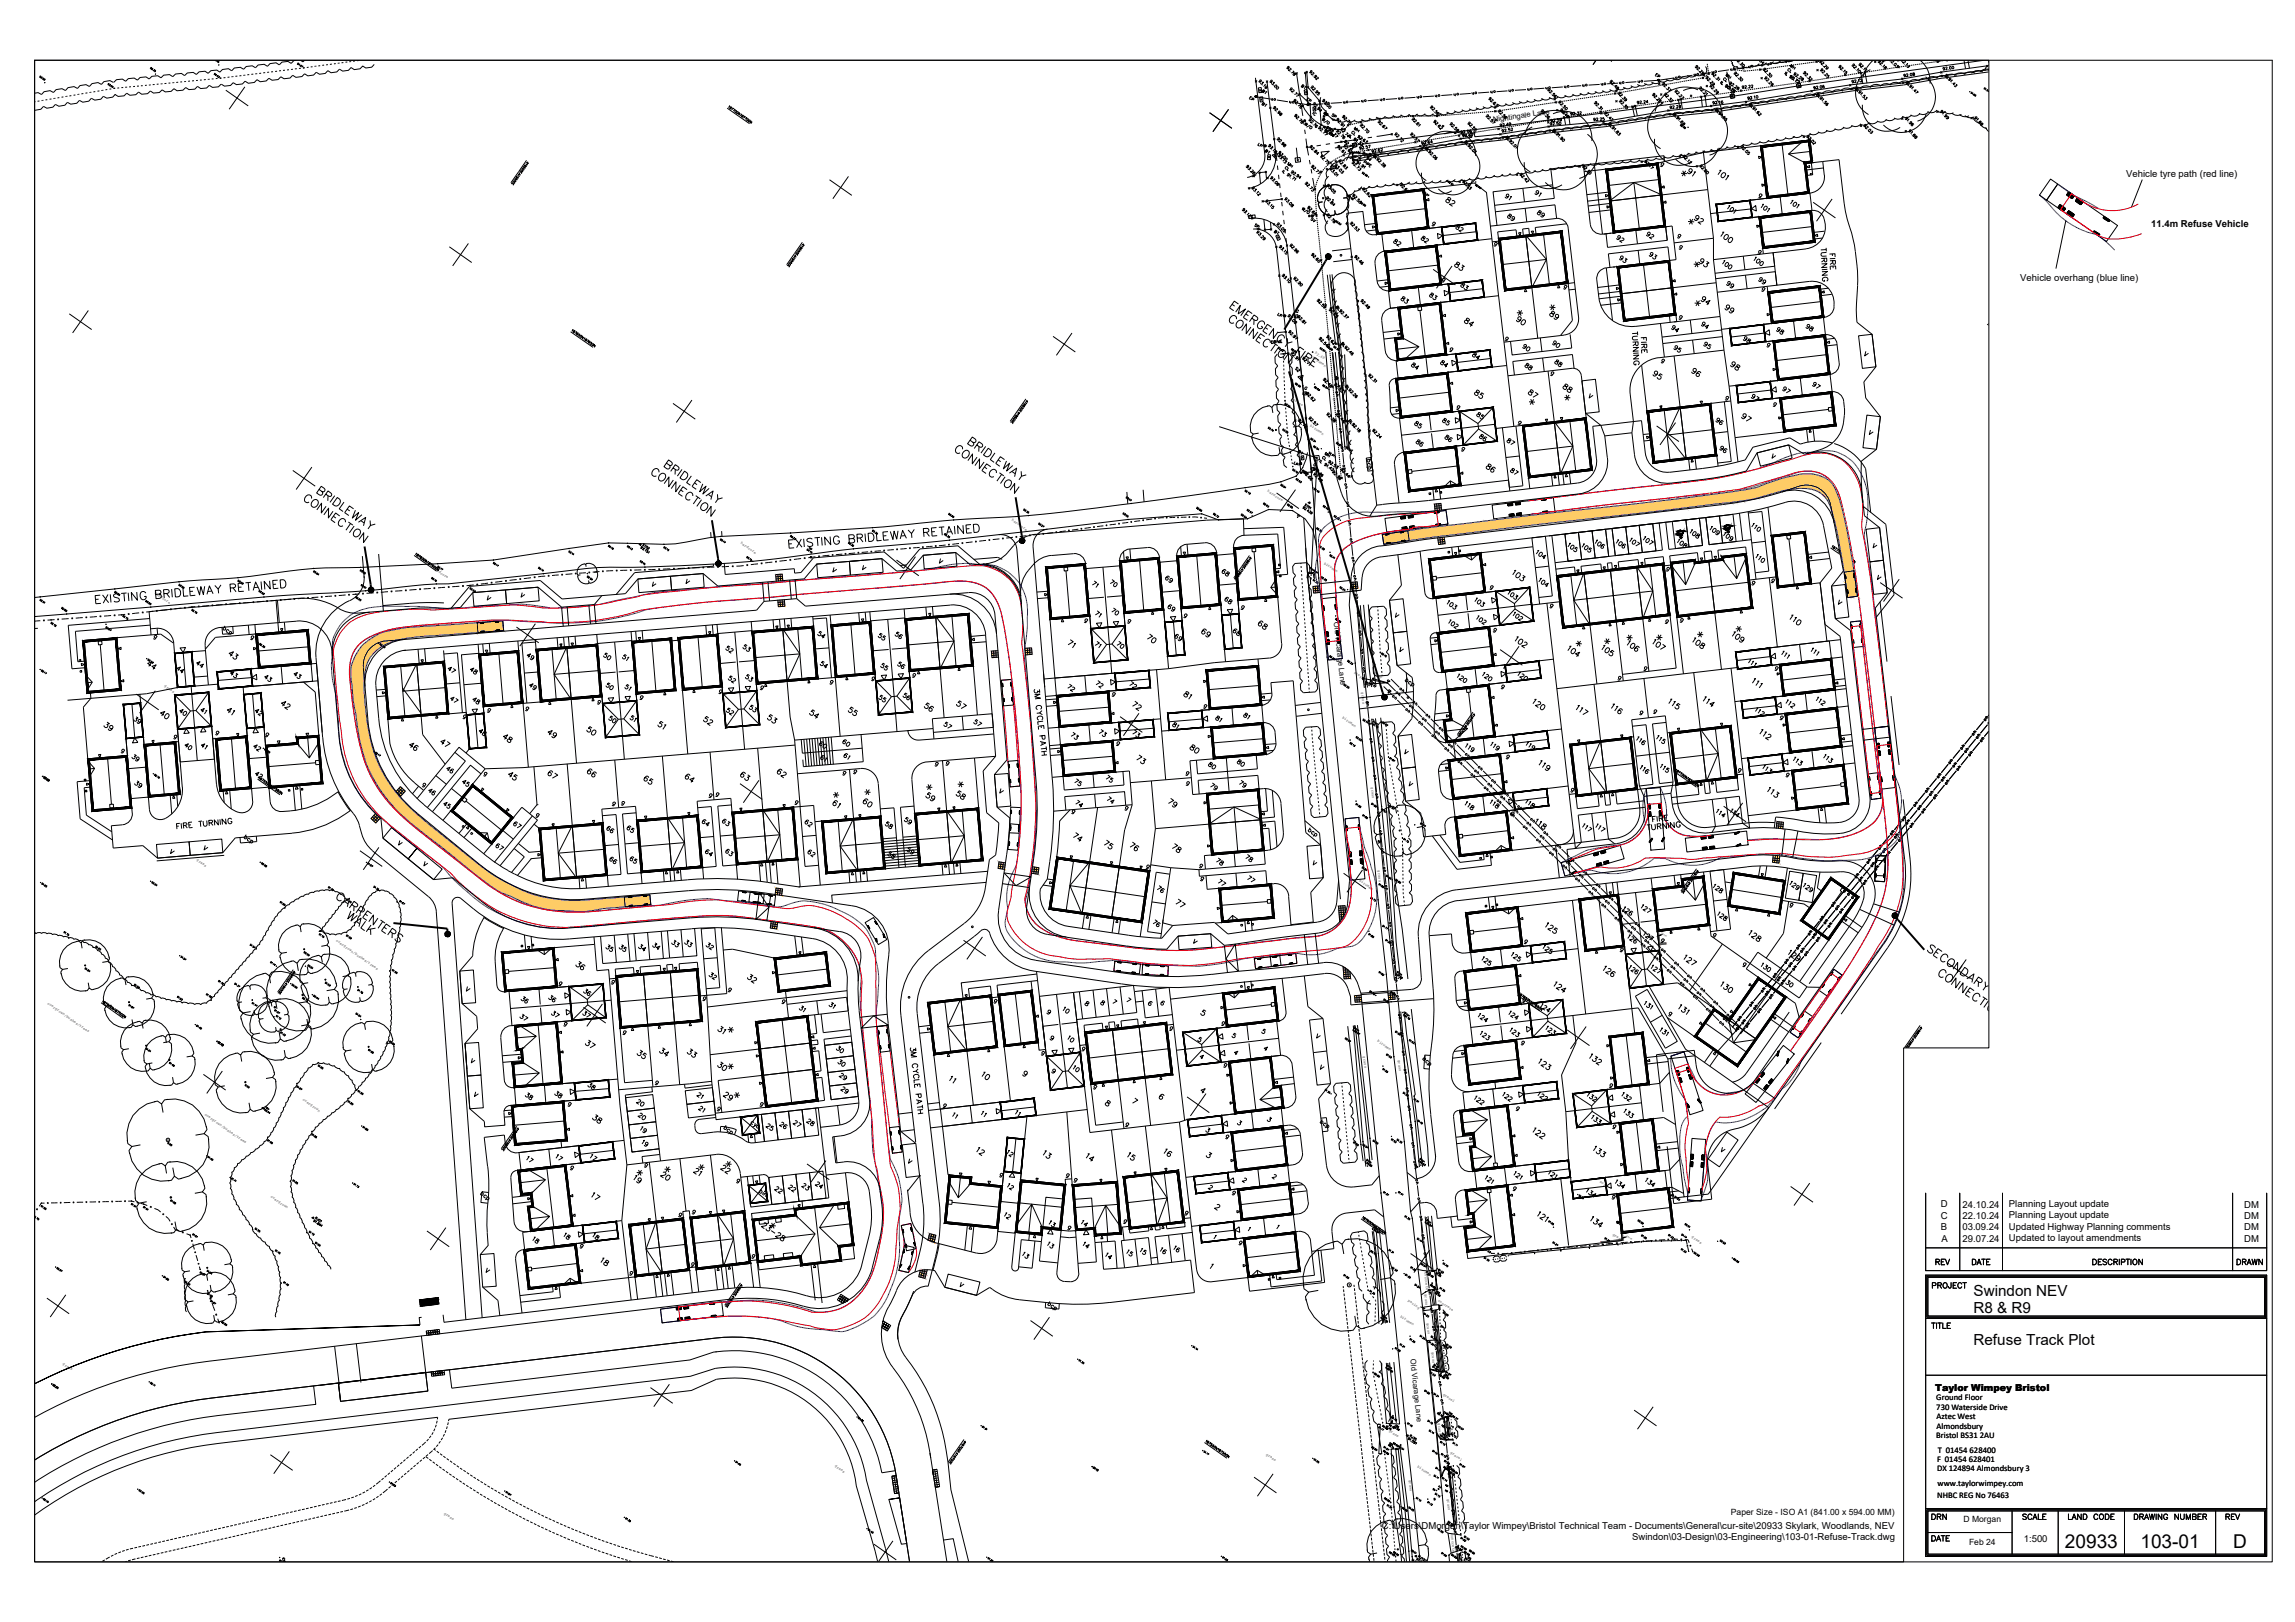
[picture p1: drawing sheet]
<svg xmlns="http://www.w3.org/2000/svg" width="841mm" height="594mm" viewBox="0 0 841 594" stroke-linecap="round" stroke-linejoin="round" font-family="sans-serif">
<defs><g id="words">
<g font-size="7.1">
<text x="528.5" y="76.9">82</text>
<text x="256.5" y="267.1">52</text>
</g>
<g font-size="7">
<text x="756.7" y="567.2">20933</text>
<text x="784.4" y="567.2">103-01</text>
<text x="818.4" y="567.2">D</text>
</g>
<g font-size="6.6">
<text x="540.8" y="121" transform="rotate(-90 540.8 121)">84</text>
<text x="632.9" y="136.9">98</text>
<text x="539" y="147.1">85</text>
<text x="543.3" y="174.3">86</text>
<text x="460" y="231.8">68</text>
<text x="419.1" y="236.7">70</text>
<text x="444.5" y="234.6" transform="rotate(-90 444.5 234.6)">69</text>
<text x="337.6" y="261.8">56</text>
<text x="419.1" y="261.4" transform="rotate(-90 419.1 261.4)">72</text>
<text x="42.3" y="268.8" transform="rotate(-90 42.3 268.8)">39</text>
<text x="280.1" y="266">53</text>
<text x="295.6" y="264.2">54</text>
<text x="213.8" y="270.6">50</text>
<text x="415.2" y="280.8">73</text>
<text x="249.8" y="287.9">64</text>
<text x="270.2" y="287.2">63</text>
<text x="288.9" y="286.1" transform="rotate(-90 288.9 286.1)">62</text>
<text x="234.6" y="288.6">65</text>
<text x="349.2" y="293.9">58</text>
<text x="426.9" y="296.7">79</text>
<text x="392.3" y="309.4">74</text>
<text x="403.6" y="312.2">75</text>
<text x="412.7" y="312.9">76</text>
<text x="433.6" y="313.6" transform="rotate(-90 433.6 313.6)">78</text>
<text x="272.7" y="361.2">32</text>
<text x="232.1" y="389.1">35</text>
<text x="240.6" y="388.1">34</text>
<text x="250.5" y="388.4">33</text>
<text x="215.9" y="412.7">38</text>
</g>
<g font-size="6.2">
<text x="622.3" y="66" transform="rotate(-90 622.3 66)">91</text>
<text x="532" y="100.2">83</text>
<text x="630.8" y="115.7">99</text>
<text x="604.7" y="140.1">95</text>
<text x="618.8" y="139">96</text>
<text x="637.1" y="155.6">97</text>
<text x="390.2" y="238.5">71</text>
<text x="82.9" y="242.7">43</text>
<text x="265.6" y="251.5">52</text>
<text x="225.8" y="254" transform="rotate(-90 225.8 254)">50</text>
<text x="432.5" y="257.2">81</text>
<text x="102" y="261.1">42</text>
<text x="309.7" y="263.2">55</text>
<text x="349.2" y="260.7">57</text>
<text x="57.5" y="264.6">40</text>
<text x="244.8" y="268.5" transform="rotate(-90 244.8 268.5)">51</text>
<text x="183.4" y="273">48</text>
<text x="413.8" y="271.3">73</text>
<text x="148.9" y="276.2">46</text>
<text x="435" y="276.9">80</text>
<text x="214.1" y="285.7">66</text>
<text x="403.9" y="287.9">75</text>
<text x="315" y="296.7">60</text>
<text x="323.1" y="304.8">58</text>
<text x="444.5" y="318.2">78</text>
<text x="429.7" y="333.4">77</text>
<text x="421.2" y="340.8">76</text>
<text x="237.8" y="349.2">34</text>
<text x="257.5" y="349.2">32</text>
<text x="209.9" y="356.3">36</text>
<text x="258.6" y="360.2">32</text>
<text x="213.4" y="384.9">37</text>
<text x="305.9" y="391.9">30</text>
<text x="219.1" y="400.4" transform="rotate(-90 219.1 400.4)">38</text>
<text x="202.1" y="403.6">38</text>
<text x="356.7" y="424.4">12</text>
<text x="381" y="425.4">13</text>
<text x="430.4" y="424.7" transform="rotate(-90 430.4 424.7)">16</text>
<text x="396.9" y="426.5">14</text>
<text x="412" y="426.2">15</text>
<text x="219.1" y="465">18</text>
</g>
<g font-size="5.7">
<text x="561.3" y="73.4">91</text>
<text x="562" y="80.8">89</text>
<text x="536.9" y="86.4" transform="rotate(-90 536.9 86.4)">82</text>
<text x="591.3" y="90">92</text>
<text x="606.8" y="88.9" transform="rotate(-90 606.8 88.9)">92</text>
<text x="509.4" y="91.4">82</text>
<text x="519.6" y="90.3">82</text>
<text x="592.3" y="97.4">93</text>
<text x="534.1" y="107.2">83</text>
<text x="512.2" y="112.2">83</text>
<text x="522.5" y="111.1">83</text>
<text x="622.3" y="121.7">94</text>
<text x="649.8" y="123.8">98</text>
<text x="660.8" y="122.4">98</text>
<text x="556.7" y="129.8">90</text>
<text x="567.6" y="128.4">90</text>
<text x="612.1" y="130.2">95</text>
<text x="623" y="129.1">95</text>
<text x="637.8" y="127">98</text>
<text x="516.1" y="136.5">84</text>
<text x="526.7" y="135.8">84</text>
<text x="538.3" y="133">84</text>
<text x="557.7" y="136.9">88</text>
<text x="568.7" y="135.5">88</text>
<text x="662.9" y="143.6">97</text>
<text x="539.8" y="154.9">85</text>
<text x="517.2" y="158">85</text>
<text x="527.4" y="157">85</text>
<text x="517.9" y="164.7">86</text>
<text x="528.1" y="163">86</text>
<text x="540.8" y="162.6">86</text>
<text x="446.6" y="212.4">68</text>
<text x="410.3" y="216.3" transform="rotate(-90 410.3 216.3)">70</text>
<text x="406" y="226.5">70</text>
<text x="426.9" y="225.1">69</text>
<text x="447.7" y="222.6">68</text>
<text x="450.5" y="233.9">68</text>
<text x="270.9" y="239.9">53</text>
<text x="298.4" y="234.9">54</text>
<text x="320.7" y="235.7">55</text>
<text x="326.7" y="235.3">56</text>
<text x="412.7" y="238.8" transform="rotate(-90 412.7 238.8)">70</text>
<text x="429.3" y="236">69</text>
<text x="219.8" y="242.7">50</text>
<text x="226.8" y="243.4">51</text>
<text x="269.5" y="240.6" transform="rotate(-90 269.5 240.6)">52</text>
<text x="299.5" y="245.9">54</text>
<text x="52.9" y="246.2">44</text>
<text x="272" y="250.8">53</text>
<text x="321.4" y="246.6">55</text>
<text x="327.7" y="246.2">56</text>
<text x="193" y="254">49</text>
<text x="329.8" y="257.5">56</text>
<text x="394.8" y="254.7" transform="rotate(-90 394.8 254.7)">72</text>
<text x="405" y="253.3" transform="rotate(-90 405 253.3)">72</text>
<text x="417.3" y="253.6" transform="rotate(-90 417.3 253.6)">72</text>
<text x="82.2" y="263.2">41</text>
<text x="92.4" y="263.5">42</text>
<text x="264.9" y="263.2">52</text>
<text x="273.4" y="262.1">53</text>
<text x="320.7" y="258.2">55</text>
<text x="47.6" y="266.3">39</text>
<text x="221.9" y="266">50</text>
<text x="229.7" y="265.6">51</text>
<text x="344.7" y="268.1">57</text>
<text x="160.5" y="274.8">47</text>
<text x="199.7" y="271.3">49</text>
<text x="391.2" y="272">73</text>
<text x="401.5" y="270.9">73</text>
<text x="47.3" y="280.1">39</text>
<text x="96.3" y="276.6" transform="rotate(-90 96.3 276.6)">42</text>
<text x="452.3" y="281.9">80</text>
<text x="92.4" y="286.5">42</text>
<text x="185.2" y="286.8">45</text>
<text x="199.7" y="286.1">67</text>
<text x="441.7" y="282.9">80</text>
<text x="48" y="289.6">39</text>
<text x="392.6" y="288.9">75</text>
<text x="447" y="290.7" transform="rotate(-90 447 290.7)">79</text>
<text x="453" y="289.6">79</text>
<text x="397.6" y="297" transform="rotate(-90 397.6 297)">74</text>
<text x="409.2" y="295.6" transform="rotate(-90 409.2 295.6)">74</text>
<text x="256.1" y="303.7">64</text>
<text x="263.5" y="303.7">63</text>
<text x="293.9" y="304.1">62</text>
<text x="330.2" y="303">59</text>
<text x="221.2" y="306.2">66</text>
<text x="228.6" y="306.2">65</text>
<text x="226.8" y="317.5" transform="rotate(-90 226.8 317.5)">66</text>
<text x="229.7" y="317.5">65</text>
<text x="264.6" y="314.7">63</text>
<text x="294.9" y="315">62</text>
<text x="324.2" y="315.7">58</text>
<text x="331.3" y="314">59</text>
<text x="455.4" y="316.8">78</text>
<text x="423" y="328.1">76</text>
<text x="445.2" y="325.6">77</text>
<text x="249.8" y="347.8">33</text>
<text x="220.8" y="349.6">35</text>
<text x="225.8" y="349.6">35</text>
<text x="232.8" y="349.6">34</text>
<text x="212.7" y="365.8">36</text>
<text x="189.8" y="368.7">36</text>
<text x="199.7" y="368.3">36</text>
<text x="189.4" y="375">37</text>
<text x="212.4" y="373.9">37</text>
<text x="305.2" y="386.6">30</text>
<text x="306.2" y="396.9">29</text>
<text x="306.9" y="401.8">29</text>
<text x="346.8" y="397.9">11</text>
<text x="358.8" y="396.5">10</text>
<text x="191.2" y="403.9">38</text>
<text x="232.1" y="406.4">20</text>
<text x="232.5" y="411.3">20</text>
<text x="294.2" y="413.5">28</text>
<text x="279.4" y="415.2">25</text>
<text x="233.9" y="421.2">19</text>
<text x="287.5" y="437.8">22</text>
<text x="292.5" y="437.1">23</text>
<text x="215.5" y="440.6">17</text>
<text x="282.6" y="438.5">22</text>
<text x="215.9" y="455.4">18</text>
<text x="411.7" y="461.4">15</text>
</g>
<g font-size="5.6">
<text x="723.2" y="474.5">Swindon NEV</text>
<text x="723.2" y="480.9">R8 &amp; R9</text>
<text x="723.2" y="492.8">Refuse Track Plot</text>
</g>
<g font-size="5.3">
<text x="654.8" y="26.8">MH</text>
<text x="494.9" y="49.7">MH</text>
<text x="550.3" y="74.4">91</text>
<text x="551" y="81.8">89</text>
<text x="603.2" y="96">93</text>
<text x="619.5" y="99.1">*</text>
<text x="631.5" y="106.5">99</text>
<text x="643.1" y="105.1">99</text>
<text x="619.8" y="113.2">*</text>
<text x="554.6" y="116.8">*</text>
<text x="611.4" y="122.8">94</text>
<text x="559.2" y="149.6">*</text>
<text x="572.2" y="147.8">*</text>
<text x="640.6" y="147.8">97</text>
<text x="651.9" y="145">97</text>
<text x="627.6" y="156.6">96</text>
<text x="551" y="164">87</text>
<text x="629" y="166.9">96</text>
<text x="552.4" y="175">87</text>
<text x="425.8" y="214.5">69</text>
<text x="399" y="216.3">71</text>
<text x="400" y="227.2">71</text>
<text x="404.3" y="238.5" transform="rotate(-90 404.3 238.5)">71</text>
<text x="576.1" y="238.1">*</text>
<text x="586.7" y="237.1">*</text>
<text x="620.9" y="234.6">*</text>
<text x="70.9" y="245.9">44</text>
<text x="191.9" y="242.7">49</text>
<text x="63.5" y="247.6">44</text>
<text x="83.3" y="249.4">43</text>
<text x="96" y="250.8">43</text>
<text x="106.5" y="249.8">43</text>
<text x="163" y="247.6">47</text>
<text x="171.1" y="248">48</text>
<text x="232.1" y="254.4" transform="rotate(-90 232.1 254.4)">51</text>
<text x="64.6" y="263.2">40</text>
<text x="72.3" y="262.8">41</text>
<text x="164" y="258.6">47</text>
<text x="172.2" y="258.9">48</text>
<text x="355.6" y="267.1">57</text>
<text x="428.6" y="268.1">81</text>
<text x="444.1" y="265.6">81</text>
<text x="454.4" y="264.6">81</text>
<text x="66.7" y="275.9">40</text>
<text x="174.3" y="270.6">48</text>
<text x="299.2" y="275.2">60</text>
<text x="307.6" y="274.5">60</text>
<text x="303.7" y="280.1" transform="rotate(-90 303.7 280.1)">61</text>
<text x="308" y="279.4">61</text>
<text x="162.6" y="284.3">46</text>
<text x="168.3" y="289.3">45</text>
<text x="304.1" y="293.5">*</text>
<text x="315.7" y="292.5">*</text>
<text x="338.3" y="290.7">*</text>
<text x="349.6" y="289.6">*</text>
<text x="161.6" y="297.4">45</text>
<text x="187" y="304.4">67</text>
<text x="180.6" y="312.6">67</text>
<text x="257.2" y="314.7">64</text>
<text x="455.8" y="324.2">77</text>
<text x="291.7" y="371.8">31</text>
<text x="306.9" y="370.8" transform="rotate(-90 306.9 370.8)">31</text>
<text x="200.7" y="373.6">37</text>
<text x="388.4" y="372.2">10</text>
<text x="390.2" y="382.8">10</text>
<text x="265.3" y="393">*</text>
<text x="391.9" y="393.7">10</text>
<text x="254" y="403.6">21</text>
<text x="254.7" y="408.5">21</text>
<text x="289.3" y="413.8">27</text>
<text x="237.8" y="416.3" transform="rotate(-90 237.8 416.3)">19</text>
<text x="284.3" y="414.5">26</text>
<text x="372.2" y="425.1" transform="rotate(-90 372.2 425.1)">12</text>
<text x="191.9" y="426.9">17</text>
<text x="202.5" y="426.2">17</text>
<text x="215.2" y="426.2">17</text>
<text x="232.1" y="431.8">*</text>
<text x="254.7" y="429.7">*</text>
<text x="264.6" y="428.6">*</text>
<text x="297.4" y="436.4">24</text>
<text x="372.2" y="437.1" transform="rotate(-90 372.2 437.1)">12</text>
<text x="371.1" y="448" transform="rotate(-90 371.1 448)">12</text>
<text x="205.3" y="455.1">18</text>
<text x="280.8" y="451.2">*</text>
<text x="383.1" y="450.5">13</text>
<text x="395.1" y="450.5">14</text>
<text x="194" y="456.5">18</text>
<text x="382.8" y="458.3">13</text>
<text x="400" y="458.6" transform="rotate(-90 400 458.6)">14</text>
<text x="416.6" y="460.7">15</text>
<text x="424" y="460.4">16</text>
<text x="433.2" y="459.7" transform="rotate(-90 433.2 459.7)">16</text>
<text x="373.6" y="462.1">13</text>
<text x="408.2" y="462.5" transform="rotate(-90 408.2 462.5)">14</text>
<text x="708" y="464.6">REV</text>
<text x="721.4" y="464.6">DATE</text>
<text x="818.4" y="464.6">DRAWN</text>
<text x="707" y="473.1">PROJECT</text>
<text x="706.6" y="557.7">DRN</text>
<text x="740.1" y="557.7">SCALE</text>
<text x="756.7" y="557.7">LAND CODE</text>
<text x="781" y="557.7">DRAWING NUMBER</text>
<text x="814.6" y="557.7">REV</text>
</g>
<g font-size="4.9">
<text x="631.1" y="30">MH</text>
<text x="475.5" y="33.9">BT</text>
<text x="470.6" y="62.4">MH</text>
<text x="614.9" y="65.6">*</text>
<text x="617.4" y="83.3">*</text>
<text x="469.5" y="87.1" transform="rotate(-90 469.5 87.1)">BT</text>
<text x="566.6" y="114.7">*</text>
<text x="473.4" y="137.6">S2</text>
<text x="484.4" y="168.6">MH</text>
<text x="503.4" y="173.2" transform="rotate(-90 503.4 173.2)">bcp</text>
<text x="635" y="232.5">*</text>
<text x="594.8" y="235.7">*</text>
<text x="72.7" y="275.5">41</text>
<text x="436" y="346.8">V</text>
<text x="265.3" y="379.2">*</text>
<text x="450.1" y="381.4">5</text>
<text x="373.6" y="395.5">9</text>
<text x="267.8" y="403.2">*</text>
<text x="413.8" y="405.3">7</text>
<text x="423.7" y="403.9">6</text>
<text x="351.7" y="411" transform="rotate(-90 351.7 411)">11</text>
<text x="362.3" y="410.3" transform="rotate(-90 362.3 410.3)">11</text>
<text x="370.8" y="409.9">11</text>
<text x="440.6" y="415.9">3</text>
<text x="441" y="425.1">3</text>
<text x="242.4" y="430.4">*</text>
<text x="706.6" y="565.5">DATE</text>
</g>
<g font-size="4.4">
<text x="461.1" y="35.6">BT</text>
<text x="461.1" y="40.2">BT</text>
<text x="477.7" y="38.5">EP</text>
<text x="459.7" y="55">LP</text>
<text x="462.1" y="57.5">BT</text>
<text x="607.1" y="62.1">g</text>
<text x="643.1" y="73.7">g</text>
<text x="479.1" y="82.5">SV</text>
<text x="523.5" y="84">g</text>
<text x="613.5" y="88.5">g</text>
<text x="546.1" y="91.4">g</text>
<text x="614.2" y="92.4">g</text>
<text x="527" y="104.4">g</text>
<text x="467.1" y="117.1">LP</text>
<text x="550.3" y="125.9">g</text>
<text x="529.9" y="130.2">g</text>
<text x="646.3" y="128.4">g</text>
<text x="607.5" y="134.1">g</text>
<text x="648.4" y="150.3">g</text>
<text x="554.9" y="157">g</text>
<text x="474.5" y="167.6">BT</text>
<text x="534.1" y="166.5">g</text>
<text x="304.1" y="210.6">V</text>
<text x="609.2" y="210.3">g</text>
<text x="640.6" y="215.5">g</text>
<text x="647.7" y="214.8">g</text>
<text x="177.4" y="220.8">V</text>
<text x="432.5" y="227.5">g</text>
<text x="510.1" y="227.2">V</text>
<text x="566.6" y="224">g</text>
<text x="396.2" y="229.3">g</text>
<text x="412" y="229.7">g</text>
<text x="608.9" y="229.7">g</text>
<text x="55" y="235.3">g</text>
<text x="90.7" y="235.7">g</text>
<text x="302.7" y="251.9">g</text>
<text x="591.6" y="250.5">g</text>
<text x="233.2" y="257.5">g</text>
<text x="262.1" y="255.4">g</text>
<text x="277.3" y="254">g</text>
<text x="191.2" y="261.8">g</text>
<text x="217.7" y="259.3">g</text>
<text x="604.7" y="262.5">g</text>
<text x="168.3" y="264.6">g</text>
<text x="650.9" y="264.9">g</text>
<text x="62.4" y="272">g</text>
<text x="77.6" y="270.6">g</text>
<text x="407.8" y="274.5">g</text>
<text x="43" y="276.9">g</text>
<text x="345.4" y="281.5">g</text>
<text x="550.7" y="279">g</text>
<text x="176" y="285.4">g</text>
<text x="307.6" y="285">g</text>
<text x="311.5" y="284.7">g</text>
<text x="433.2" y="285.4">g</text>
<text x="153.5" y="289.6">g</text>
<text x="261.1" y="292.8">g</text>
<text x="223" y="296.3">g</text>
<text x="226.5" y="296.3">g</text>
<text x="411" y="298.1">g</text>
<text x="195.1" y="300.6">g</text>
<text x="480.1" y="317.9">V</text>
<text x="154.2" y="318.2">V</text>
<text x="418.7" y="319.6">g</text>
<text x="438.1" y="319.3">g</text>
<text x="557.4" y="346.8">g</text>
<text x="607.5" y="346.4">g</text>
<text x="626.5" y="344.7">g</text>
<text x="203.6" y="362.3">g</text>
<text x="256.1" y="367.6">g</text>
<text x="406.4" y="368.7">7</text>
<text x="419.5" y="369.4">6</text>
<text x="424" y="369.4">6</text>
<text x="556.7" y="368.3">g</text>
<text x="205.3" y="377.1">g</text>
<text x="382.4" y="372.5">9</text>
<text x="446.3" y="376.8">g</text>
<text x="427.2" y="378.5">g</text>
<text x="481.2" y="381.4">V</text>
<text x="380.3" y="387.7">g</text>
<text x="395.1" y="386.3">g</text>
<text x="238.8" y="398.6">g</text>
<text x="399.3" y="400">g</text>
<text x="438.9" y="401.5">4</text>
<text x="588.4" y="399.7">g</text>
<text x="206.7" y="406.4">g</text>
<text x="277.3" y="406.4">g</text>
<text x="261.4" y="408.2">g</text>
<text x="452.3" y="413.1">3</text>
<text x="629.7" y="423">V</text>
<text x="234.9" y="428.6">g</text>
<text x="331.6" y="427.2">V</text>
<text x="365.1" y="432.5">g</text>
<text x="553.2" y="437.4">g</text>
<text x="247.3" y="447">g</text>
<text x="410.3" y="449.4">g</text>
<text x="432.9" y="446.3">g</text>
<text x="211.3" y="458.3">g</text>
<text x="452.6" y="457.2">g</text>
<text x="176.7" y="467.1">V</text>
<text x="251.9" y="465">g</text>
<text x="274.1" y="462.1">g</text>
<text x="350.7" y="472.4">V</text>
</g>
<g font-size="4">
<text x="605.4" y="29.3">EP</text>
<text x="456.5" y="37.7">EP</text>
<text x="479.8" y="43.4">IC</text>
<text x="486.8" y="44.1">SP</text>
<text x="487.2" y="63.1">SP</text>
<text x="458.6" y="84.3">SP</text>
<text x="472.7" y="171.4">LP</text>
<text x="552.4" y="299.9">g</text>
<text x="503.8" y="310.1">RS</text>
<text x="285.4" y="368.7">g</text>
<text x="462.1" y="385.9">4</text>
<text x="229.3" y="468.1">g</text>
<text x="531.6" y="545.7" transform="rotate(-90 531.6 545.7)">VM</text>
</g>
<g font-size="3.5">
<text x="779.2" y="64.8">Vehicle tyre path (red line)</text>
<text x="788.4" y="83.1">11.4m Refuse Vehicle</text>
<text x="740.4" y="102.8">Vehicle overhang (blue line)</text>
<text x="491.1" y="140.1" transform="rotate(-90 491.1 140.1)">EP</text>
<text x="480.1" y="171.8">G</text>
<text x="474.1" y="190.5">FP</text>
<text x="499.2" y="251.5">EP</text>
<text x="506.9" y="250.8">EP</text>
<text x="510.5" y="254.7" transform="rotate(-90 510.5 254.7)">EP</text>
<text x="635" y="378.2">EP</text>
<text x="520.3" y="429" transform="rotate(-90 520.3 429)">EP</text>
<text x="711.2" y="442.2">D</text>
<text x="719.2" y="442.3">24.10.24</text>
<text x="736.2" y="442.1">Planning Layout update</text>
<text x="822.4" y="442.3">DM</text>
<text x="711.3" y="446.4">C</text>
<text x="719.2" y="446.4">22.10.24</text>
<text x="736.2" y="446.2">Planning Layout update</text>
<text x="822.4" y="446.4">DM</text>
<text x="711.2" y="450.6">B</text>
<text x="711.4" y="454.8">A</text>
<text x="719.1" y="450.6">03.09.24</text>
<text x="719.2" y="454.8">29.07.24</text>
<text x="736.2" y="450.4">Updated Highway Planning comments</text>
<text x="736.2" y="454.6">Updated to layout amendments</text>
<text x="822.4" y="450.6">DM</text>
<text x="822.4" y="454.8">DM</text>
<text x="525.3" y="467.8" transform="rotate(-90 525.3 467.8)">IL</text>
<text x="709.2" y="509.3">Taylor Wimpey Bristol</text>
<text x="527.8" y="518.9">EP</text>
<text x="530.9" y="524.2">IL</text>
<text x="532.7" y="539" transform="rotate(-90 532.7 539)">IL</text>
<text x="523.9" y="547.2">SV</text>
<text x="531.3" y="547.9" transform="rotate(-90 531.3 547.9)">VM</text>
<text x="506.4" y="559.9">C:\Users\DMorgan\Taylor Wimpey\Bristol Technical Team - Documents\General\cur-site\20933 Skylark, Woodlands, NEV</text>
<text x="598.2" y="564.1">Swindon\03-Design\03-Engineering\103-01-Refuse-Track.dwg</text>
<text x="741.6" y="564.6">1:500</text>
</g>
<g font-size="3.2">
<text x="709.6" y="512.9">Ground Floor</text>
<text x="709.6" y="516.4">730 Waterside Drive</text>
<text x="709.7" y="519.7">Aztec West</text>
<text x="709.5" y="526.7">Bristol BS31 2AU</text>
<text x="709.7" y="523.2">Almondsbury</text>
<text x="710.1" y="532">T 01454 628400</text>
<text x="709.9" y="535.4">F 01454 628401</text>
<text x="709.9" y="538.9">DX 124894 Almondsbury 3</text>
<text x="710" y="544.1">www.taylorwimpey.com</text>
<text x="709.9" y="548.8">NHBC REG No 76463</text>
</g>
<g font-size="3.1">
<text x="526" y="471.7" transform="rotate(-90 526 471.7)">IL</text>
<text x="529.2" y="504.8" transform="rotate(-90 529.2 504.8)">IL</text>
<text x="511.5" y="520.3" transform="rotate(-90 511.5 520.3)">IL</text>
<text x="528.8" y="518.9" transform="rotate(-90 528.8 518.9)">IL</text>
<text x="534.1" y="526.7" transform="rotate(-90 534.1 526.7)">IL</text>
<text x="514.3" y="530.9" transform="rotate(-90 514.3 530.9)">IL</text>
<text x="634.3" y="555">Paper Size - ISO A1 (841.00 x 594.00 MM)</text>
<text x="719.5" y="557.4">D Morgan</text>
<text x="535.5" y="567.6" transform="rotate(-90 535.5 567.6)">IL</text>
<text x="721.6" y="565.9">Feb 24</text>
</g>
<g font-size="2.8">
<text x="547.3" y="44.8" transform="rotate(-8 547.3 44.8)">Nightingale Lane</text>
<text x="488.8" y="227.9" transform="rotate(84 488.8 227.9)">Old Vicarage Lane</text>
<text x="516.8" y="497.8" transform="rotate(84 516.8 497.8)">Old Vicarage Lane</text>
</g>
<g font-size="1.4">
<text x="480.9" y="131.1" transform="rotate(35 480.9 131.1)">bitumen</text>
<text x="481.7" y="129.4" transform="rotate(35 481.7 129.4)">92.69</text>
<text x="473.8" y="146.5" transform="rotate(35 473.8 146.5)">grass</text>
<text x="488.6" y="145.7" transform="rotate(84 488.6 145.7)">grass</text>
<text x="480" y="156" transform="rotate(35 480 156)">bitumen</text>
<text x="464.4" y="179.9" transform="rotate(35 464.4 179.9)">hardcore</text>
<text x="370.7" y="190.6" transform="rotate(35 370.7 190.6)">hardcore</text>
<text x="271.3" y="199" transform="rotate(35 271.3 199)">hardcore</text>
<text x="158.6" y="208.1" transform="rotate(35 158.6 208.1)">hardcore</text>
<text x="485.1" y="206.4" transform="rotate(35 485.1 206.4)">bitumen</text>
<text x="56.6" y="217.3" transform="rotate(35 56.6 217.3)">hardcore</text>
<text x="60.2" y="251.4" transform="rotate(35 60.2 251.4)">grass</text>
<text x="496.1" y="246.4" transform="rotate(35 496.1 246.4)">stay</text>
<text x="503.6" y="246.6" transform="rotate(35 503.6 246.6)">stay</text>
<text x="499" y="253.6" transform="rotate(84 499 253.6)">grass</text>
<text x="491.9" y="263" transform="rotate(35 491.9 263)">bitumen</text>
<text x="502.5" y="288.3" transform="rotate(84 502.5 288.3)">grass</text>
<text x="72" y="315.1" transform="rotate(35 72 315.1)">grass</text>
<text x="498.1" y="322.7" transform="rotate(35 498.1 322.7)">bitumen</text>
<text x="504.9" y="318.8" transform="rotate(84 504.9 318.8)">grass</text>
<text x="123.1" y="344.7" transform="rotate(35 123.1 344.7)">overgrown/bushes/trees</text>
<text x="17.3" y="367.6" transform="rotate(35 17.3 367.6)">overgrown/bushes/trees</text>
<text x="504.7" y="381.4" transform="rotate(35 504.7 381.4)">bitumen</text>
<text x="499.6" y="386.9" transform="rotate(84 499.6 386.9)">grass</text>
<text x="512.3" y="388.3" transform="rotate(84 512.3 388.3)">grass</text>
<text x="110.9" y="402.9" transform="rotate(35 110.9 402.9)">overgrown</text>
<text x="74.9" y="408.3" transform="rotate(35 74.9 408.3)">overgrown/bushes/trees</text>
<text x="586.1" y="432.9" transform="rotate(35 586.1 432.9)">soil</text>
<text x="99.1" y="438.4" transform="rotate(35 99.1 438.4)">overgrown</text>
<text x="590.9" y="452.2" transform="rotate(35 590.9 452.2)">grass</text>
<text x="619.9" y="453.2" transform="rotate(35 619.9 453.2)">grass</text>
<text x="522" y="465.9" transform="rotate(84 522 465.9)">concrete</text>
<text x="522.1" y="473.9" transform="rotate(84 522.1 473.9)">grass</text>
<text x="515.9" y="476.5" transform="rotate(35 515.9 476.5)">paving</text>
<text x="526.9" y="476.5" transform="rotate(35 526.9 476.5)">concrete</text>
<text x="513.1" y="482.2" transform="rotate(35 513.1 482.2)">bitumen</text>
<text x="522.8" y="484.5" transform="rotate(84 522.8 484.5)">grass</text>
<text x="524.7" y="495.1" transform="rotate(84 524.7 495.1)">grass</text>
<text x="22.9" y="499.7" transform="rotate(35 22.9 499.7)">grass</text>
<text x="528.7" y="510.8" transform="rotate(35 528.7 510.8)">gravel</text>
<text x="527" y="521.3" transform="rotate(84 527 521.3)">grass</text>
<text x="508.9" y="524.1" transform="rotate(35 508.9 524.1)">grass</text>
<text x="463.9" y="532.8" transform="rotate(35 463.9 532.8)">grass</text>
<text x="531.4" y="532.1" transform="rotate(35 531.4 532.1)">gravel</text>
<text x="305.9" y="537.1" transform="rotate(35 305.9 537.1)">grass</text>
<text x="519.4" y="537.3" transform="rotate(35 519.4 537.3)">bitumen</text>
<text x="516.4" y="542.1" transform="rotate(84 516.4 542.1)">grass</text>
<text x="530.3" y="549" transform="rotate(84 530.3 549)">grass</text>
<text x="162.7" y="554.4" transform="rotate(35 162.7 554.4)">grass</text>
<text x="531.7" y="561.8" transform="rotate(84 531.7 561.8)">concrete</text>
</g>
<g font-size=".6">
<text x="608.7" y="341.8" transform="rotate(35 608.7 341.8)">Timber RW</text>
<text x="596.1" y="452.7" transform="rotate(36 596.1 452.7)">Timber RW</text>
</g>
</g></defs>
<!-- layer: Areas -->
<g fill="#fecc66" stroke="#fecc66" stroke-width=".37">
<path d="M182.1 227.5l2.2-.2 .1 1.8z"/>
<path d="M128.6 248.3l4.8 3.3z"/>
<path d="M237.9 327.8l.3 .2z"/>
<path d="M161.2 309.8l27.6 19.3z"/>
<path d="M178.2 323.4l2.7 1.8z"/>
<path d="M669.5 175.5l.9 .6z"/>
<path d="M676.9 217.2l2 1.4-1 .2z"/>
<path d="M506.5 195.8l4.4 3-.9 .1z"/>
<path d="M182.1 227.5l2.3 1.8zM181.9 227.5l2.5 1.8z"/>
<path d="M181.9 227.5l2.7 3.4-.2-1.6zM179.9 227.7l2-.2 2.7 3.4z"/>
<path d="M179.9 227.7l1.4 3.5 3.3-.3zM176.6 227.9l3.3-.2 1.4 3.5z"/>
<path d="M176.6 227.9l-1 3.8 5.7-.5zM170.9 228.4l5.7-.5-1 3.8z"/>
<path d="M170.9 228.4l3.2 3.3h1.5zM169.4 228.5l1.5-.1 3.2 3.3z"/>
<path d="M169.4 228.5l.5 3.6 4.2-.4zM165.2 228.8l4.2-.3 .5 3.6z"/>
<path d="M165.2 228.8l3.4 3.4 1.3-.1zM163.9 228.9l1.3-.1 3.4 3.4z"/>
<path d="M163.9 228.9l.3 3.6 4.4-.3zM159.5 229.2l4.4-.3 .3 3.6z"/>
<path d="M159.5 229.2l3.7 3.4 1-.1zM158.4 229.2h1.1l3.7 3.4z"/>
<path d="M158.4 229.2l3.8 3.4h1zM157.5 229.3l.9-.1 3.8 3.4z"/>
<path d="M157.5 229.3l3.3 3.4 1.4-.1zM156 229.4l1.5-.1 3.3 3.4z"/>
<path d="M156 229.4l3.4 3.4 1.4-.1zM154.6 229.5l1.4-.1 3.4 3.4z"/>
<path d="M154.6 229.5l3.1 3.4 1.7-.1zM152.9 229.6l1.7-.1 3.1 3.4z"/>
<path d="M152.9 229.6l1.8 3.5 3-.2zM150 229.8l2.9-.2 1.8 3.5z"/>
<path d="M150 229.8l4.4 3.3h.3zM149.6 229.8h.4l4.4 3.3z"/>
<path d="M149.6 229.8l4.3 3.4 .5-.1zM149.1 229.8h.5l4.3 3.4z"/>
<path d="M149.1 229.8l4.2 3.4h.6zM148.5 229.9l.6-.1 4.2 3.4z"/>
<path d="M148.5 229.9l4.4 3.4 .4-.1zM148.1 230l.4-.1 4.4 3.4z"/>
<path d="M148.1 230l3.7 3.4 1.1-.1zM147.2 230.1l.9-.1 3.7 3.4z"/>
<path d="M147.2 230.1l4 3.4 .6-.1zM146.6 230.2l.6-.1 4 3.4z"/>
<path d="M146.6 230.2l3.8 3.4 .8-.1zM145.8 230.4l.8-.2 3.8 3.4z"/>
<path d="M145.8 230.4l3.8 3.3 .8-.1zM145.1 230.5l.7-.1 3.8 3.3z"/>
<path d="M145.1 230.5l3.9 3.3 .6-.1zM144.5 230.6l.6-.1 3.9 3.3z"/>
<path d="M144.5 230.6l3.6 3.3 .9-.1zM143.6 230.8l.9-.2 3.6 3.3z"/>
<path d="M143.6 230.8l4 3.2 .5-.1zM143.1 230.9l.5-.1 4 3.2z"/>
<path d="M143.1 230.9l3.5 3.3 1-.2zM142.2 231.1l.9-.2 3.5 3.3z"/>
<path d="M142.2 231.1l4.4 3.1zM142.1 231.1l4.4 3.1z"/>
<path d="M142.1 231.1l3.6 3.4 .8-.3zM141.3 231.3l.8-.2 3.6 3.4z"/>
<path d="M141.3 231.3l3.9 3.2h.5zM140.8 231.5l.5-.2 3.9 3.2z"/>
<path d="M140.8 231.5l4.4 3zM140.7 231.5l4.5 3.1z"/>
<path d="M140.7 231.5l4 3.2 .5-.1zM140.2 231.6l.5-.1 4 3.2z"/>
<path d="M140.2 231.6l4.1 3.2 .4-.1zM139.9 231.7l.3-.1 4.1 3.2z"/>
<path d="M139.9 231.7l4.4 3.1zM139.7 231.7l4.5 3.2z"/>
<path d="M139.7 231.7l4 3.3 .5-.1zM139.3 232l.4-.3 4 3.3z"/>
<path d="M139.3 232l4.1 3.1 .3-.1zM139.1 232.1l.2-.1 4.1 3.1z"/>
<path d="M139.1 232.1l4 3.2 .3-.2zM138.8 232.2l.3-.1 4 3.2z"/>
<path d="M138.8 232.2l3.8 3.3 .5-.2zM138.2 232.5l.6-.3 3.8 3.3z"/>
<path d="M138.2 232.5l3.9 3.2 .5-.2zM137.8 232.7l.4-.2 3.9 3.2z"/>
<path d="M137.8 232.7l3.9 3.2 .4-.2zM137.5 232.9l.3-.2 3.9 3.2z"/>
<path d="M137.5 232.9l3.8 3.2 .4-.2zM137.1 233.1l.4-.2 3.8 3.2z"/>
<path d="M137.1 233.1l3.9 3.1 .3-.1zM136.9 233.3l.2-.2 3.9 3.1z"/>
<path d="M136.9 233.3l3.5 3.2 .6-.3zM136.3 233.7l.6-.4 3.5 3.2z"/>
<path d="M136.3 233.7l3.8 3 .3-.2zM136 233.9l.3-.2 3.8 3z"/>
<path d="M136 233.9l4.1 2.8zM136 233.9l4 2.9z"/>
<path d="M135.9 233.9l3.7 3.1 .4-.2zM135.5 234.2l.4-.3 3.7 3.1z"/>
<path d="M135.5 234.2l3.7 3.1 .4-.3zM135.1 234.5l.4-.3 3.7 3.1z"/>
<path d="M135.1 234.5l4.1 2.8zM135.1 234.5l4 2.8z"/>
<path d="M135.1 234.5l3.7 3 .3-.2zM134.8 234.7l.3-.2 3.7 3z"/>
<path d="M134.8 234.7l3.7 3.1 .3-.3zM134.4 235l.4-.3 3.7 3.1z"/>
<path d="M134.4 235l3.9 3 .2-.2zM134.2 235.1l.2-.1 3.9 3z"/>
<path d="M134.2 235.1l3.9 3 .2-.1zM134 235.3l.2-.2 3.9 3z"/>
<path d="M134 235.3l3.6 3.3 .5-.5zM133.5 235.7l.5-.4 3.6 3.3z"/>
<path d="M133.5 235.7l3.9 3.1 .2-.2zM133.3 235.9l.2-.2 3.9 3.1z"/>
<path d="M133.3 235.9l3.9 3.1 .2-.2zM133.3 235.9l3.9 3.1-4.1-2.9z"/>
<path d="M133.1 236.1l4 3.1 .1-.2zM132.9 236.2l.2-.1 4 3.1z"/>
<path d="M132.9 236.2l3.9 3.2 .3-.2zM132.9 236.2l3.9 3.2-4.1-2.9z"/>
<path d="M132.7 236.5l4.1 2.9zM132.7 236.5l4 3z"/>
<path d="M132.6 236.6l3.9 3.2 .2-.3zM132.6 236.6l3.9 3.2-4.2-2.9z"/>
<path d="M132.3 236.9l4.2 2.9zM132.3 236.9l4.1 3z"/>
<path d="M132.3 237l3.8 3.2 .3-.3zM132.3 237l3.8 3.2-4.1-2.9z"/>
<path d="M132 237.3l4.1 2.9zM132 237.3l4.1 3z"/>
<path d="M132 237.4l3.8 3.2 .3-.3zM132 237.4l3.8 3.2-4.1-2.9z"/>
<path d="M131.7 237.7l4 3zM131.7 237.7l4 3z"/>
<path d="M131.6 237.8l4 3.2 .1-.3zM131.6 237.8l4 3.2-4.1-2.9z"/>
<path d="M131.5 238.1l4 3.1 .1-.2zM131.5 238.1l4 3.1-4.2-2.9z"/>
<path d="M131.3 238.3l4 3.1 .2-.2zM131.3 238.3l4 3.1-4.1-2.9z"/>
<path d="M131.2 238.5l4 3.2 .1-.3zM131.2 238.5l4 3.2-4.2-2.9z"/>
<path d="M131 238.8l4.1 3zM131 238.8l4.1 3z"/>
<path d="M131 238.9l3.9 3.3 .2-.4zM131 238.9l3.9 3.3-4.2-2.9z"/>
<path d="M130.7 239.3l4 3.4 .2-.5zM130.7 239.3l4 3.4-4.2-3z"/>
<path d="M130.5 239.7l4.2 3zM130.5 239.7l4.1 3z"/>
<path d="M130.5 239.7l4 3.6 .1-.6zM130.5 239.7l4 3.6-4.3-3z"/>
<path d="M130.2 240.3l4.2 3.3 .1-.3zM130.2 240.3l4.2 3.3-4.4-3z"/>
<path d="M130 240.6l4.3 3.2 .1-.2zM130 240.6l4.3 3.2-4.4-3z"/>
<path d="M129.9 240.8l4.3 3.2 .1-.2zM129.9 240.8l4.3 3.2-4.4-3z"/>
<path d="M129.8 241l4.3 3.4 .1-.4zM129.8 241l4.3 3.4-4.4-3.1z"/>
<path d="M129.7 241.3l4.4 3.2zM129.7 241.3l4.4 3.2z"/>
<path d="M129.7 241.4l4.3 3.6 .1-.5zM129.7 241.4l4.3 3.6-4.5-3.2z"/>
<path d="M129.5 241.8l4.4 3.6 .1-.4zM129.5 241.8l4.4 3.6-4.6-3.2z"/>
<path d="M129.3 242.2l4.6 3.4zM129.3 242.2l4.6 3.4z"/>
<path d="M129.3 242.3l4.5 3.9 .1-.6zM129.3 242.3l4.5 3.9-4.7-3.3z"/>
<path d="M129.1 242.9l4.7 3.4zM129.1 242.9l4.7 3.4z"/>
<path d="M129 243l4.7 3.8 .1-.5zM129 243l4.7 3.8-4.8-3.4z"/>
<path d="M128.9 243.4l4.7 4.2 .1-.8zM128.9 243.4l4.7 4.2-4.9-3.4z"/>
<path d="M128.7 244.2l4.9 3.5zM128.7 244.2l4.9 3.5z"/>
<path d="M128.7 244.3l4.8 3.9 .1-.5zM128.7 244.3l4.8 3.9-4.9-3.5z"/>
<path d="M128.6 244.7l4.9 4v-.5zM128.6 244.7l4.9 4-4.9-3.4z"/>
<path d="M128.6 245.3l4.9 3.5zM128.6 245.3l4.9 3.5z"/>
<path d="M128.6 245.3l4.9 4.1v-.6zM128.6 245.3l4.9 4.1-5-3.5z"/>
<path d="M128.5 245.9l5 3.8v-.3zM128.5 245.9l5 3.8-5-3.4z"/>
<path d="M128.5 246.3l4.9 3.7 .1-.3zM128.5 246.3l4.9 3.7-4.9-3.5z"/>
<path d="M128.5 246.5l4.9 4v-.5zM128.5 246.5l4.9 4-4.9-3.4z"/>
<path d="M128.5 247.1l4.9 3.6zM128.5 247.1l4.9 3.6z"/>
<path d="M128.5 247.2l4.9 3.9v-.4zM128.5 247.2l4.9 3.9-4.8-3.4z"/>
<path d="M128.6 247.7l4.8 3.9v-.5zM128.6 247.7l4.8 3.9-4.8-3.3zM128.6 248.3l4.8 3.3z"/>
<path d="M128.6 248.3l4.8 3.8v-.5zM128.6 248.3l4.8 3.8-4.7-3.3z"/>
<path d="M128.7 248.8l4.7 3.4zM128.7 248.8l4.7 3.4z"/>
<path d="M128.7 248.8l4.7 3.8v-.4zM128.7 248.8l4.7 3.8-4.6-3.3z"/>
<path d="M128.8 249.3l4.7 3.8-.1-.5zM128.8 249.3l4.7 3.8-4.7-3.2z"/>
<path d="M128.8 249.9l4.7 3.6v-.4zM128.8 249.9l4.7 3.6-4.6-3.1z"/>
<path d="M128.9 250.4l4.6 3.2zM128.9 250.4l4.6 3.2z"/>
<path d="M128.9 250.5l4.6 3.7v-.6zM128.9 250.5l4.6 3.7-4.5-3.1z"/>
<path d="M129 251.1l4.5 3.6v-.5zM129 251.1l4.5 3.6-4.4-3.1z"/>
<path d="M129.1 251.6l4.5 3.6-.1-.5zM129.1 251.6l4.5 3.6-4.5-3.1z"/>
<path d="M129.1 252.1l4.5 3.7v-.6zM129.1 252.1l4.5 3.7-4.5-3.1z"/>
<path d="M129.1 252.7l4.5 3.2zM129.1 252.7l4.5 3.2z"/>
<path d="M129.1 252.8l4.6 4.1-.1-1zM129.1 252.8l4.6 4.1-4.5-3.2z"/>
<path d="M237.9 327.8l.5 3-.2-2.8zM234.5 328.1l3.4-.3 .5 3z"/>
<path d="M129.2 253.7l4.6 4.1-.1-.9zM129.2 253.7l4.6 4.1-4.6-3.2z"/>
<path d="M129.2 254.6l4.6 3.4zM129.2 254.6l4.6 3.4z"/>
<path d="M234.5 328.1l4 3.3-.1-.6zM233.9 328.1h.6l4 3.3z"/>
<path d="M129.3 254.7l4.6 4.3-.1-1zM129.3 254.7l4.6 4.3-4.5-3.3z"/>
<path d="M129.4 255.7l4.6 4-.1-.7zM129.4 255.7l4.6 4-4.6-3.2z"/>
<path d="M129.4 256.5l4.7 3.5-.1-.3zM129.4 256.5l4.7 3.5-4.6-3.2z"/>
<path d="M129.5 256.8l4.6 4.2v-1zM129.5 256.8l4.6 4.2-4.4-3.2z"/>
<path d="M129.7 257.8l4.5 3.8-.1-.6zM129.7 257.8l4.5 3.8-4.5-3.1z"/>
<path d="M129.7 258.5l4.6 3.5-.1-.4zM129.7 258.5l4.6 3.5-4.5-3.1z"/>
<path d="M233.9 328.1l-.5 3.7 5.1-.4zM228.8 328.5l5.1-.4-.5 3.7z"/>
<path d="M228.8 328.5l3.9 3.3h.7zM228.1 328.6l.7-.1 3.9 3.3z"/>
<path d="M129.8 258.9l4.6 4.6-.1-1.5zM129.8 258.9l4.6 4.6-4.2-3z"/>
<path d="M130.2 260.5l4.3 3.6-.1-.6zM130.2 260.5l4.3 3.6-4.2-3z"/>
<path d="M130.3 261.1l4.3 3.5-.1-.5zM130.3 261.1l4.3 3.5-4.2-3z"/>
<path d="M130.4 261.6l4.2 3.3v-.3zM130.4 261.6l4.2 3.3-4.1-2.9z"/>
<path d="M130.5 262l4.3 3.6-.2-.7zM130.5 262l4.3 3.6-4.3-2.9z"/>
<path d="M130.5 262.7l4.3 3.2zM130.5 262.7l4.3 3.2z"/>
<path d="M228.1 328.6l.3 3.6 4.3-.4zM223.8 328.9l4.3-.3 .3 3.6z"/>
<path d="M130.6 262.9l4.4 4.4-.2-1.4zM130.6 262.9l4.4 4.4-4.2-3z"/>
<path d="M223.8 328.9l3.7 3.4 .9-.1zM222.8 329l1-.1 3.7 3.4z"/>
<path d="M130.8 264.3l4.3 3.4-.1-.4zM130.8 264.3l4.3 3.4-4.3-3z"/>
<path d="M130.8 264.7l4.5 4-.2-1zM130.8 264.7l4.5 4-4.4-3z"/>
<path d="M130.9 265.7l4.6 4.1-.2-1.1zM130.9 265.7l4.6 4.1-4.4-3.1z"/>
<path d="M131.1 266.7l4.5 3.4-.1-.3zM131.1 266.7l4.5 3.4-4.5-3.1z"/>
<path d="M222.8 329l.6 3.6 4.1-.3zM218.7 329.3l4.1-.3 .6 3.6z"/>
<path d="M131.1 267l4.9 4.5-.4-1.4zM131.1 267l4.9 4.5-4.7-3.2z"/>
<path d="M131.3 268.3l4.7 3.6v-.4zM131.3 268.3l4.7 3.6-4.6-3.2z"/>
<path d="M218.7 329.3l3.5 3.4 1.2-.1zM217.5 329.4l1.2-.1 3.5 3.4z"/>
<path d="M131.4 268.7l4.8 3.8-.2-.6zM131.4 268.7l4.8 3.8-4.7-3.3z"/>
<path d="M131.5 269.2l4.9 4.2-.2-.9zM131.5 269.2l4.9 4.2-4.8-3.3z"/>
<path d="M217.5 329.4l3.4 3.4 1.3-.1zM216.2 329.5l1.3-.1 3.4 3.4z"/>
<path d="M131.6 270.1l5 4-.2-.7zM131.6 270.1l5 4-4.9-3.4z"/>
<path d="M216.2 329.5l4.2 3.4 .5-.1zM215.6 329.5h.6l4.2 3.4z"/>
<path d="M131.7 270.7l5 3.6zM131.7 270.7l5 3.6z"/>
<path d="M131.8 270.9l5.1 4.2-.2-.8zM131.8 270.9l5.1 4.2-5-3.6z"/>
<path d="M215.6 329.5l4 3.6 .8-.2zM214.7 329.6l.9-.1 4 3.6z"/>
<path d="M131.9 271.5l5.1 3.7zM131.9 271.5l5.1 3.7z"/>
<path d="M131.9 271.7l5.2 3.9-.1-.4zM131.9 271.7l5.2 3.9-5.1-3.6z"/>
<path d="M132 272l5.3 4.1-.2-.5zM132 272l5.3 4.1-5.1-3.6z"/>
<path d="M214.7 329.6l3.9 3.7 1-.2zM213.5 329.7l1.2-.1 3.9 3.7z"/>
<path d="M213.5 329.7l5.1 3.6zM213.4 329.7l5.1 3.6z"/>
<path d="M132.2 272.5l5.4 4.5-.3-.9zM132.2 272.5l5.4 4.5-5.3-3.7z"/>
<path d="M132.3 273.3l5.4 4zM132.3 273.3l5.4 4z"/>
<path d="M213.4 329.7l4.2 3.7 .9-.1zM212.3 329.7h1.1l4.2 3.7z"/>
<path d="M132.4 273.5l5.6 4.4-.3-.6zM132.4 273.5l5.6 4.4-5.5-3.8z"/>
<path d="M212.3 329.7l4.9 3.8 .4-.1zM211.9 329.8l.4-.1 4.9 3.8z"/>
<path d="M132.5 274.1l5.8 4.7-.3-.9zM132.5 274.1l5.8 4.7-5.6-3.9z"/>
<path d="M211.9 329.8l4.6 3.8 .7-.1zM211.1 329.8h.8l4.6 3.8z"/>
<path d="M132.7 274.9l5.7 4zM132.7 274.9l5.7 4z"/>
<path d="M211.1 329.8l5.4 3.8zM211 329.8l5.4 3.8z"/>
<path d="M132.8 275l5.9 4.7-.3-.8zM132.8 275l5.9 4.7-5.7-4.1z"/>
<path d="M211 329.8l4.6 3.9 .8-.1zM210 329.8h1l4.6 3.9z"/>
<path d="M210 329.8l5.6 3.9zM209.8 329.8l5.7 3.9z"/>
<path d="M133 275.6l6.1 4.9-.4-.8zM133 275.6l6.1 4.9-5.9-4.1z"/>
<path d="M133.2 276.4l6 4.3zM133.2 276.4l6 4.3z"/>
<path d="M209.8 329.8l5 4 .7-.1zM209.1 329.8h.7l5 4z"/>
<path d="M133.2 276.5l6.3 4.9-.3-.7zM133.2 276.5l6.3 4.9-6.1-4.3z"/>
<path d="M209.1 329.8l5.3 4.1 .4-.1zM208.6 329.7l.5 .1 5.3 4.1z"/>
<path d="M208.6 329.7l5.5 4.2h.3zM208.1 329.7h.5l5.5 4.2z"/>
<path d="M208.1 329.7l6 4.2zM207.9 329.7l6 4.2z"/>
<path d="M133.4 277.1l6.5 5.2-.4-.9zM133.4 277.1l6.5 5.2-6.3-4.5z"/>
<path d="M133.6 277.8l6.5 4.7zM133.6 277.8l6.5 4.7z"/>
<path d="M207.9 329.7l5.5 4.2h.5zM207.3 329.7h.6l5.5 4.2z"/>
<path d="M207.3 329.7l6.1 4.2zM207.2 329.7l6.1 4.2z"/>
<path d="M207.2 329.7l5.7 4.2h.4zM206.7 329.6l.5 .1 5.7 4.2z"/>
<path d="M133.7 278l7 5.5-.6-1zM133.7 278l7 5.5-6.8-4.7z"/>
<path d="M206.7 329.6l5.7 4.3h.5zM206.2 329.6h.5l5.7 4.3z"/>
<path d="M133.9 278.8l7.2 5.5-.4-.8zM133.9 278.8l7.2 5.5-7-4.9z"/>
<path d="M134.1 279.4l7 5zM134.1 279.4l7 5z"/>
<path d="M206.2 329.6l5.2 4.3h1zM205.1 329.5l1.1 .1 5.2 4.3z"/>
<path d="M205.1 329.5l6.3 4.4zM204.8 329.4l6.3 4.5z"/>
<path d="M134.1 279.5l7.5 5.7-.5-.8zM134.1 279.5l7.5 5.7-7.2-5.1z"/>
<path d="M134.4 280.1l7.5 5.5-.3-.4zM134.4 280.1l7.5 5.5-7.4-5.1z"/>
<path d="M134.5 280.5l7.5 5.3zM134.5 280.5l7.5 5.3z"/>
<path d="M134.6 280.6l7.8 5.8-.4-.6zM134.6 280.6l7.8 5.8-7.6-5.3z"/>
<path d="M204.8 329.4l5.1 4.4 1.2 .1zM203.4 329.2l1.4 .2 5.1 4.4z"/>
<path d="M203.4 329.2l6.5 4.6zM203.4 329.2l6.5 4.6z"/>
<path d="M134.8 281.1l8 5.9-.4-.6zM134.8 281.1l8 5.9-7.8-5.4z"/>
<path d="M135 281.6l7.9 5.6zM135 281.6l7.9 5.6z"/>
<path d="M203.4 329.2l5.3 4.5 1.2 .1zM202 329l1.4 .2 5.3 4.5z"/>
<path d="M135.1 281.7l8.5 6.5-.7-1zM135.1 281.7l8.5 6.5-8.1-5.7z"/>
<path d="M135.5 282.5l8.2 5.9zM135.5 282.5l8.2 5.9z"/>
<path d="M202 329l6.7 4.7zM201.7 329l6.7 4.6z"/>
<path d="M135.5 282.6l8.8 6.6-.6-.8zM135.5 282.6l8.8 6.6-8.5-6z"/>
<path d="M135.8 283.2l8.8 6.3zM135.8 283.2l8.8 6.3z"/>
<path d="M201.7 329l5.3 4.6h1.4zM200.1 328.7l1.6 .3 5.3 4.6z"/>
<path d="M135.9 283.4l9.3 6.9-.6-.8zM135.9 283.4l9.3 6.9-9-6.3z"/>
<path d="M200.1 328.7l6.9 4.9zM199.9 328.7l6.9 4.8z"/>
<path d="M136.2 284l9.4 6.8-.4-.5zM136.2 284l9.4 6.8-9.2-6.4z"/>
<path d="M136.4 284.4l9.4 6.6zM136.4 284.4l9.4 6.6z"/>
<path d="M199.9 328.7l6.4 4.8h.5zM199.2 328.6l.7 .1 6.4 4.8z"/>
<path d="M136.5 284.5l10.2 7.6-.9-1.1zM136.5 284.5l10.2 7.6-9.9-6.9z"/>
<path d="M136.8 285.2l10 7zM136.8 285.2l10 7z"/>
<path d="M199.2 328.6l6.5 4.9h.6zM198.3 328.4l.9 .2 6.5 4.9z"/>
<path d="M136.9 285.3l10.8 7.9-.9-1zM136.9 285.3l10.8 7.9-10.5-7.4z"/>
<path d="M198.3 328.4l6.8 5.1h.6zM197.4 328.1l.9 .3 6.8 5.1z"/>
<path d="M137.2 285.8l11 8zM137.2 285.8l11 8z"/>
<path d="M137.4 286.2l11.3 8zM137.4 286.2l11.3 8z"/>
<path d="M197.4 328.1l7.1 5.4h.6zM196.5 327.9l.9 .2 7.1 5.4z"/>
<path d="M196.5 327.9l8 5.6zM196.2 327.8l8.1 5.7z"/>
<path d="M137.6 286.5l12.1 8.7-1-1zM137.6 286.5l12.1 8.7-11.8-8.2z"/>
<path d="M137.9 287l11.9 8.4zM137.9 287l11.9 8.4z"/>
<path d="M196.2 327.8l8.1 5.7zM195.6 327.6l8.4 5.9z"/>
<path d="M138 287.1l12.7 9.2zM138 287.1l12.7 9.2z"/>
<path d="M138.2 287.5l14 10-1.5-1.2zM138.2 287.5l14 10-13.7-9.5z"/>
<path d="M195.6 327.6l7.7 5.8 .7 .1zM194.3 327.2l1.3 .4 7.7 5.8z"/>
<path d="M138.5 288l14.2 10zM138.5 288l14.2 10z"/>
<path d="M194.3 327.2l9 6.2zM194.3 327.2l8.9 6.2z"/>
<path d="M138.7 288.2l14.5 10.3zM138.7 288.2l14.5 10.3z"/>
<path d="M138.8 288.4l15.5 11.1zM138.8 288.4l15.5 11.1-15.3-10.7z"/>
<path d="M194.3 327.2l8.5 6.2h.4zM193.3 326.8l1 .4 8.5 6.2z"/>
<path d="M139 288.8l16.4 11.6zM139 288.8l16.4 11.6z"/>
<path d="M139.2 289.1l16.3 11.4zM139.2 289.1l16.3 11.4z"/>
<path d="M193.3 326.8l9 6.5 .5 .1zM192.3 326.4l1 .4 9 6.5z"/>
<path d="M139.2 289.1l17.7 12.6zM139.2 289.1l17.7 12.6z"/>
<path d="M192.3 326.4l10 6.9zM192 326.3l10.1 7z"/>
<path d="M139.5 289.4l19.4 13.8zM139.5 289.4l19.4 13.8z"/>
<path d="M139.8 289.9l19.5 13.7zM139.8 289.9l19.5 13.7z"/>
<path d="M192 326.3l9.7 7h.4zM191.3 326l10.4 7.3z"/>
<path d="M191.3 326l10.4 7.3zM191.1 325.9l10.6 7.4z"/>
<path d="M191.1 325.9l10.6 7.4zM190.3 325.6l10.9 7.6z"/>
<path d="M139.8 290l23.6 16.9-4.1-3.3zM139.8 290l23.6 16.9-23-16.1z"/>
<path d="M190.3 325.6l10.5 7.5 .4 .1zM189.3 325.1l1 .5 10.5 7.5z"/>
<path d="M189.3 325.1l11.5 8zM189 324.9l11.6 8.2z"/>
<path d="M140.4 290.8l26.6 19-3.6-2.9zM140.4 290.8l26.6 19-26-18.2z"/>
<path d="M141 291.6l26.2 18.3zM141 291.6l26.2 18.3z"/>
<path d="M189 324.9l11 8.1 .6 .1zM187.3 324.1l1.7 .8 11 8.1z"/>
<path d="M187.3 324.1l12.7 8.9zM186.7 323.8l13.1 9.2z"/>
<path d="M186.7 323.8l13.1 9.2zM186 323.4l13.5 9.5z"/>
<path d="M141 291.6l29.6 21.1-3.4-2.8zM141 291.6l29.6 21.1-28.9-20.2z"/>
<path d="M186 323.4l13 9.4 .5 .1zM184.3 322.6l1.7 .8 13 9.4z"/>
<path d="M184.3 322.6l14.7 10.2zM183.7 322.2l15 10.5z"/>
<path d="M141.7 292.5l32 22.7-3.1-2.5zM141.7 292.5l32 22.7-31.4-22z"/>
<path d="M142.3 293.2l31.7 22.2zM142.3 293.2l31.7 22.2z"/>
<path d="M183.7 322.2l15 10.5zM182.7 321.6l15.7 11.1z"/>
<path d="M142.3 293.3l33.2 23.4zM142.3 293.3l33.2 23.4z"/>
<path d="M142.6 293.6l34.1 24zM142.6 293.6l34.1 24z"/>
<path d="M182.7 321.6l15.7 11.1zM181.5 320.9l16.6 11.7z"/>
<path d="M142.7 293.8l35.6 24.9zM142.7 293.8l35.6 24.9z"/>
<path d="M181.5 320.9l16.6 11.7zM180.6 320.4l17.4 12.1z"/>
<path d="M142.9 294l35.9 25.2zM142.9 294l35.9 25.2z"/>
<path d="M180.6 320.4l17.4 12.1zM179.4 319.6l18.5 12.9z"/>
<path d="M142.9 294l36.5 25.6zM142.9 294l36.5 25.6z"/>
<path d="M142.9 294.1l55 38.4zM142.9 294.1l55 38.4z"/>
<path d="M143 294.1l54.9 38.4zM143 294.1l54.7 38.4z"/>
<path d="M143.2 294.3l54.5 38.2zM143.2 294.3l54.1 38.1z"/>
<path d="M143.6 294.8l53.1 37.4 .6 .2zM143.6 294.8l53.1 37.4-52.5-36.7z"/>
<path d="M144.2 295.5l52.5 36.7zM144.2 295.5l52.5 36.7z"/>
<path d="M144.3 295.5l51.7 36.5 .7 .2zM144.3 295.5l51.7 36.5-51-35.7z"/>
<path d="M145 296.3l51 35.7zM145 296.3l50.7 35.6z"/>
<path d="M145.4 296.7l50.3 35.2zM145.4 296.7l50 35.2z"/>
<path d="M145.7 297.1l49.7 34.8zM145.7 297.1l49.5 34.7z"/>
<path d="M146 297.3l49.2 34.5zM146 297.3l48.8 34.4z"/>
<path d="M146.5 297.8l48.3 33.9zM146.5 297.8l47.7 33.6z"/>
<path d="M147.2 298.5l47 32.9zM147.2 298.5l46.5 32.7z"/>
<path d="M148 299.3l45.7 31.9zM148 299.3l45.2 31.7z"/>
<path d="M148.7 299.9l44.5 31.1zM148.7 299.9l44 30.9z"/>
<path d="M149.5 300.6l43.2 30.2zM149.5 300.6l42.8 30.1z"/>
<path d="M150.3 301.3l42 29.4zM150.3 301.3l42 29.4z"/>
<path d="M150.4 301.4l41.9 29.3zM150.4 301.4l41.6 29.2z"/>
<path d="M151.1 301.9l40.9 28.7zM151.1 301.9l40.6 28.5z"/>
<path d="M151.9 302.6l39.8 27.8zM151.9 302.6l39.6 27.7z"/>
<path d="M152.7 303.2l38.8 27.1zM152.7 303.2l38.6 27.1z"/>
<path d="M153.5 303.8l37.8 26.5zM153.5 303.8l37.8 26.5z"/>
<path d="M153.6 303.8l37.7 26.5zM153.6 303.8l37.1 26.2z"/>
<path d="M155.1 305.1l35.6 24.9zM155.1 305.1l35.5 24.8z"/>
<path d="M155.2 305.2l35.4 24.7zM155.2 305.2l34.9 24.5z"/>
<path d="M156.2 306l33.9 23.7zM156.2 306l33.4 23.5z"/>
<path d="M157.5 307l32.1 22.5zM157.5 307l31.8 22.3z"/>
<path d="M158.7 307.9l30.6 21.4zM158.7 307.9l30.3 21.3z"/>
<path d="M159.9 308.8l29.1 20.4zM159.9 308.8l28.9 20.3zM161.2 309.8l27.6 19.3z"/>
<path d="M161.2 309.8l27.6 19.3zM161.2 309.8l27.1 19.1z"/>
<path d="M162.1 310.4l26.2 18.5zM162.1 310.4l25.3 18-23.5-16.4z"/>
<path d="M163.9 312l23.5 16.4zM163.9 312l23 16.2z"/>
<path d="M165.1 312.9l19.8 14.5 2 .8zM165.1 312.9l19.8 14.5-13.5-9.4z"/>
<path d="M171.4 318l12.4 9 1.1 .4zM171.4 318l12.4 9z"/>
<path d="M173.9 320.1l9.9 6.9zM173.9 320.1l9.9 6.9z"/>
<path d="M174.1 320.3l9.7 6.7zM174.1 320.3l9.3 6.5z"/>
<path d="M174.9 320.9l8.5 5.9zM174.9 320.9l8.5 5.9z"/>
<path d="M175.2 321.1l8.2 5.7zM175.2 321.1l7.8 5.6z"/>
<path d="M176.1 321.8l6.9 4.9zM176.1 321.8l6.8 4.8z"/>
<path d="M176.6 322.2l6.3 4.4zM176.6 322.2l5.9 4.1z"/>
<path d="M177.4 322.8l5.1 3.5zM177.4 322.8l3.5 2.4z"/>
<path d="M178.2 323.4l2.5 1.7zM178.5 323.6l2.2 1.5z"/>
<path d="M669.5 175.5l.9 .6zM669.4 175.4l1 .7z"/>
<path d="M669.4 175.4l1.4 1.1zM668.9 175.1l1.9 1.4z"/>
<path d="M668.9 175.1l1.9 1.4zM668.9 175.1l1.9 1.4z"/>
<path d="M668.9 175.1l2.2 1.7zM668.3 174.9l2.8 1.9z"/>
<path d="M668.3 174.9l2.9 2zM668.3 174.8l2.9 2.1z"/>
<path d="M668.3 174.8l3.1 2.3zM667.8 174.6l3.6 2.5z"/>
<path d="M667.8 174.6l3.8 2.7zM667.5 174.5l4.1 2.8z"/>
<path d="M667.5 174.5l4.2 3zM667.2 174.4l4.5 3.1z"/>
<path d="M667.2 174.4l4.7 3.4zM666.9 174.3l5 3.5z"/>
<path d="M666.9 174.3l5 3.6zM666.7 174.2l5.2 3.7z"/>
<path d="M666.7 174.2l5.4 4-.2-.3zM666.1 174l.6 .2 5.4 4z"/>
<path d="M666.1 174l6.1 4.2zM666.1 174l6.1 4.2z"/>
<path d="M666.1 174l6.2 4.6-.1-.4zM665.5 173.9l.6 .1 6.2 4.6z"/>
<path d="M665.5 173.9l6.9 4.8zM665.5 173.8l6.9 4.9z"/>
<path d="M665.5 173.8l7 5.2zM664.9 173.8h.6l7 5.2z"/>
<path d="M664.9 173.8l7.8 5.7-.2-.5zM664.3 173.6l.6 .2 7.8 5.7z"/>
<path d="M664.3 173.6l8.5 6.1zM664.1 173.6l8.7 6.1z"/>
<path d="M664.1 173.6l8.8 6.4zM663.7 173.5l9.2 6.5z"/>
<path d="M663.7 173.5l9.4 7-.2-.5zM663.1 173.5h.6l9.4 7z"/>
<path d="M663.1 173.5l10.1 7.2zM663 173.5l10.2 7.2z"/>
<path d="M663 173.5l10.3 7.6-.1-.4zM662.5 173.5h.5l10.3 7.6z"/>
<path d="M662.5 173.5l11.1 8.1-.3-.5zM662 173.5h.5l11.1 8.1z"/>
<path d="M662 173.5l11.6 8.1zM661.9 173.5l11.7 8.1z"/>
<path d="M661.9 173.5l11.9 8.8-.2-.7zM661.3 173.5h.6l11.9 8.8z"/>
<path d="M661.3 173.5l12.6 9.1zM661 173.5h.3l12.6 9.1z"/>
<path d="M661 173.5l13.1 9.4-.2-.3zM660.7 173.5l13.4 9.4z"/>
<path d="M660.7 173.5l13.5 9.8-.1-.4zM660.4 173.6l.3-.1 13.5 9.8z"/>
<path d="M660.4 173.6l13.8 9.9zM660.1 173.6l14.1 9.9z"/>
<path d="M660.1 173.6l14.3 10.6-.2-.7zM659.5 173.7l.6-.1 14.3 10.6z"/>
<path d="M659.5 173.7l15.1 11-.2-.5zM659.1 173.8l.4-.1 15.1 11z"/>
<path d="M659.1 173.8l15.6 11zM658.9 173.8l15.8 11z"/>
<path d="M658.9 173.8l16 12-.2-1zM658.1 174l.8-.2 16 12z"/>
<path d="M658.1 174l16.9 12.1-.1-.3zM657.9 174.1l.2-.1 16.9 12.1z"/>
<path d="M657.9 174.1l9.5 6.7zM657.8 174.1l9.2 6.4z"/>
<path d="M667.4 180.8l7.6 5.4zM667.4 180.8l7.6 5.4z"/>
<path d="M657.8 174.1l8.8 6.2zM657.8 174.1l9.2 6.4z"/>
<path d="M667.8 181.1l7.2 5.1zM667.8 181.1l7.2 5.1z"/>
<path d="M668 181.3l7 4.9zM668 181.3l7 4.9z"/>
<path d="M657.8 174.1l8.8 6.2zM657.8 174.1l8.4 6z"/>
<path d="M657.8 174.1l8.4 6zM657.7 174.2l8.1 5.6z"/>
<path d="M657.7 174.2l8.1 5.6zM657.5 174.2l7.9 5.5z"/>
<path d="M668.2 181.4l6.9 5.1zM668.2 181.4l6.9 5.1z"/>
<path d="M657.5 174.2l7.9 5.5zM657.4 174.2l7.5 5.3z"/>
<path d="M668.8 182.1l6.4 4.6zM668.8 182.1l6.4 4.6z"/>
<path d="M657.4 174.2l7.5 5.3zM657.2 174.3l7.3 5.1z"/>
<path d="M669.1 182.5l6.1 4.4zM669.1 182.5l6.1 4.4z"/>
<path d="M657.2 174.3l7.3 5.1zM657 174.3l7.1 5z"/>
<path d="M657 174.3l7.1 5zM657 174.3l7 5z"/>
<path d="M669.4 182.9l5.9 4.3zM669.4 182.9l5.9 4.3zM669.7 183.2l5.6 4zM669.7 183.2l5.6 4z"/>
<path d="M669.7 183.2l5.7 4.3-.1-.3zM669.7 183.2l5.7 4.3-5.5-3.8z"/>
<path d="M657 174.3l6.1 4.8 .9 .2zM656.4 174.4l.6-.1 6.1 4.8z"/>
<path d="M669.9 183.7l5.6 4.1-.1-.3zM669.9 183.7l5.6 4.1z"/>
<path d="M670.1 184l5.4 4.1v-.3zM670.1 184l5.4 4.1-5.2-3.6z"/>
<path d="M656.4 174.4l5.7 4.6 1 .1zM655.8 174.6l.6-.2 5.7 4.6z"/>
<path d="M670.3 184.5l5.3 4-.1-.4zM670.3 184.5l5.3 4-5.1-3.6z"/>
<path d="M655.8 174.6l5.7 4.3 .6 .1zM655.3 174.6h.5l5.7 4.3z"/>
<path d="M655.3 174.6l5.8 4.3h.4zM655.1 174.7l6 4.2z"/>
<path d="M670.5 184.9l5.3 4.4-.2-.8zM670.5 184.9l5.3 4.4-5-3.5z"/>
<path d="M655.1 174.7l5.6 4.2h.4zM654.8 174.7h.3l5.6 4.2z"/>
<path d="M670.8 185.8l5 3.8v-.3zM670.8 185.8l5 3.8-4.9-3.4z"/>
<path d="M654.8 174.7l5.4 4.2h.5zM654.5 174.8l.3-.1 5.4 4.2z"/>
<path d="M654.5 174.8l5.7 4.1zM654.3 174.9l5.7 4z"/>
<path d="M670.9 186.2l5.1 3.9-.2-.5zM670.9 186.2l5.1 3.9-4.9-3.4z"/>
<path d="M654.3 174.9l5 4h.7zM653.7 175l.6-.1 5 4zM653.7 175l5.6 3.9zM653.7 175l5.6 3.9z"/>
<path d="M653.7 175l5.1 3.9h.5zM653.4 175.1l.3-.1 5.1 3.9z"/>
<path d="M653.4 175.1l5.4 3.8zM653.2 175.1l5.4 3.8z"/>
<path d="M671.1 186.7l5.2 4.7-.3-1.3zM671.1 186.7l5.2 4.7-4.7-3.3z"/>
<path d="M653.2 175.1l4.7 3.9 .7-.1zM652.7 175.3l.5-.2 4.7 3.9z"/>
<path d="M652.7 175.3l5.2 3.7zM652.7 175.3l5.1 3.7z"/>
<path d="M671.6 188.1l4.8 4-.1-.7zM671.6 188.1l4.8 4-4.7-3.3z"/>
<path d="M671.7 188.8l4.7 3.5zM671.7 188.8l4.7 3.5z"/>
<path d="M652.6 175.4l4.7 3.7 .5-.1zM652.2 175.5l.4-.1 4.7 3.7z"/>
<path d="M652.2 175.5l4.7 3.6h.4zM651.9 175.6l.3-.1 4.7 3.6z"/>
<path d="M651.9 175.6l4.5 3.6 .5-.1zM651.5 175.7l.4-.1 4.5 3.6z"/>
<path d="M671.8 189.1l4.9 4.5-.3-1.3zM671.8 189.1l4.9 4.5-4.5-3.1z"/>
<path d="M651.5 175.7l4 3.6 .9-.1zM650.8 176l.7-.3 4 3.6z"/>
<path d="M650.8 176l4.7 3.3zM650.8 176l4.7 3.3z"/>
<path d="M672.2 190.5l4.7 4-.2-.9zM672.2 190.5l4.7 4-4.5-3.1z"/>
<path d="M650.7 176l4.3 3.4 .5-.1zM650.4 176.2l.3-.2 4.3 3.4z"/>
<path d="M672.4 191.4l4.6 3.6-.1-.5zM672.4 191.4l4.6 3.6-4.5-3.1z"/>
<path d="M650.4 176.2l3.7 3.4 .9-.2zM649.5 176.4l.9-.2 3.7 3.4z"/>
<path d="M672.5 191.9l4.7 4.1-.2-1zM672.5 191.9l4.7 4.1-4.5-3.1z"/>
<path d="M649.5 176.4l4.3 3.3 .3-.1zM649.3 176.5l4.5 3.2z"/>
<path d="M672.7 192.9l4.6 3.5-.1-.4zM672.7 192.9l4.6 3.5-4.5-3.1z"/>
<path d="M649.3 176.5l3.8 3.3 .7-.1zM648.7 176.7l.6-.2 3.8 3.3z"/>
<path d="M648.7 176.7l4 3.2 .4-.1zM648.3 176.8l.4-.1 4 3.2z"/>
<path d="M648.3 176.8l3.9 3.3 .5-.2zM647.8 177l.5-.2 3.9 3.3z"/>
<path d="M672.8 193.3l4.8 4.9-.3-1.8zM672.8 193.3l4.8 4.9-4.3-3z"/>
<path d="M647.8 177l3.9 3.2 .5-.1zM647.4 177.1l.4-.1 3.9 3.2z"/>
<path d="M647.4 177.1l4.3 3.1zM647.3 177.1l4.3 3.1z"/>
<path d="M673.3 195.2l4.4 4-.1-1zM673.3 195.2l4.4 4-4.3-3.1z"/>
<path d="M647.3 177.1l3.3 3.4 1-.3zM646.3 177.5l1-.4 3.3 3.4z"/>
<path d="M646.3 177.5l3.6 3.2 .7-.2zM645.7 177.8l.6-.3 3.6 3.2z"/>
<path d="M673.4 196.1l4.6 4.4-.3-1.3zM673.4 196.1l4.6 4.4-4.3-3z"/>
<path d="M645.7 177.8l3.8 3 .4-.1zM645.3 177.9l.4-.1 3.8 3z"/>
<path d="M645.3 177.9l3.1 3.3 1.1-.4zM644.4 178.3l.9-.4 3.1 3.3z"/>
<path d="M644.4 178.3l4 2.9zM644.3 178.3l4.1 2.9z"/>
<path d="M673.7 197.5l4.6 4.9-.3-1.9zM673.7 197.5l4.6 4.9-4.2-3z"/>
<path d="M674.1 199.4l4.2 3.2zM674.1 199.4l4.2 3.2z"/>
<path d="M644.3 178.3l3.2 3.1 .9-.2zM643.5 178.6l.8-.3 3.2 3.1z"/>
<path d="M643.5 178.6l4 2.8zM643.4 178.6l4 2.8z"/>
<path d="M643.4 178.6l3.7 2.9 .3-.1zM643 178.7l.4-.1 3.7 2.9z"/>
<path d="M674.1 199.6l4.5 4.7-.3-1.7zM674.1 199.6l4.5 4.7-4.2-3z"/>
<path d="M643 178.7l2.9 3.2 1.2-.4zM641.7 179l1.3-.3 2.9 3.2z"/>
<path d="M674.4 201.3l4.5 4.8-.3-1.8zM674.4 201.3l4.5 4.8-4.2-3z"/>
<path d="M674.7 203.1l4.3 3.5-.1-.5zM674.7 203.1l4.3 3.5-4.2-2.9z"/>
<path d="M641.7 179l2.5 3.4 1.7-.5zM639.9 179.3l1.8-.3 2.5 3.4z"/>
<path d="M639.9 179.3l3.4 3.3 .9-.2zM638.8 179.5l1.1-.2 3.4 3.3z"/>
<path d="M638.8 179.5l4.1 3.2 .4-.1zM638.4 179.5h.4l4.1 3.2z"/>
<path d="M638.4 179.5l4.5 3.2zM638.3 179.6l4.5 3.2z"/>
<path d="M674.8 203.7l4.5 4.8-.3-1.9zM674.8 203.7l4.5 4.8-4.2-2.9z"/>
<path d="M638.3 179.6l3.5 3.3 1-.1zM637.2 179.8l1.1-.2 3.5 3.3z"/>
<path d="M637.2 179.8l3.9 3.3 .7-.2zM636.5 179.8h.7l3.9 3.3z"/>
<path d="M675.1 205.6l4.5 4.6-.3-1.7zM675.1 205.6l4.5 4.6-4.2-2.9z"/>
<path d="M675.4 207.3l4.2 3.1zM675.4 207.3l4.2 3.1z"/>
<path d="M636.5 179.8l3.8 3.4 .8-.1zM635.7 180l.8-.2 3.8 3.4z"/>
<path d="M635.7 180l3.1 3.4 1.5-.2zM634.1 180.2l1.6-.2 3.1 3.4z"/>
<path d="M634.1 180.2l3.8 3.4 .9-.2zM633.3 180.3l.8-.1 3.8 3.4z"/>
<path d="M633.3 180.3l4.1 3.3h.5zM632.8 180.4l.5-.1 4.1 3.3z"/>
<path d="M675.5 207.5l4.5 6.2-.4-3.3zM675.5 207.5l4.5 6.2-4-2.9z"/>
<path d="M632.8 180.4l3.1 3.4 1.5-.2zM631.3 180.6l1.5-.2 3.1 3.4z"/>
<path d="M631.3 180.6l3.1 3.4 1.5-.2zM629.8 180.8l1.5-.2 3.1 3.4z"/>
<path d="M676 210.8l4.5 5.7-.5-2.8zM676 210.8l4.5 5.7-4.1-2.8z"/>
<path d="M629.8 180.8l3.3 3.4 1.3-.2zM628.5 180.9l1.3-.1 3.3 3.4z"/>
<path d="M628.5 180.9l4.6 3.3zM628.3 181l4.6 3.2z"/>
<path d="M676.4 213.7l4.3 4.7-.2-1.9zM676.4 213.7l4.3 4.7-4.1-2.9z"/>
<path d="M628.3 181l3.1 3.3 1.5-.1zM626.9 181.2l1.4-.2 3.1 3.3z"/>
<path d="M676.6 215.5l2.3 3.1 1.8-.2zM676.6 215.5l2.3 3.1-2-1.4z"/>
<path d="M626.9 181.2l3 3.3 1.5-.2zM625.4 181.4l1.5-.2 3 3.3z"/>
<path d="M625.4 181.4l4.2 3.1h.3zM625.2 181.4l4.4 3.1z"/>
<path d="M676.9 217.2l.1 .9 .9 .7zM677 218.1l.9 .7-.8 .1z"/>
<path d="M625.2 181.4l3.9 3.1h.5zM624.7 181.5l.5-.1 3.9 3.1z"/>
<path d="M624.7 181.5l3.5 3.2 .9-.2zM623.8 181.6l.9-.1 3.5 3.2z"/>
<path d="M623.8 181.6l.3 3.6 4.1-.5zM619.7 182.1l4.1-.5 .3 3.6z"/>
<path d="M619.7 182.1l3.2 3.2 1.2-.1zM618.5 182.3l1.2-.2 3.2 3.2z"/>
<path d="M618.5 182.3l.6 3.5 3.8-.5zM614.7 182.7l3.8-.4 .6 3.5z"/>
<path d="M614.7 182.7l3 3.3 1.4-.2zM613.3 182.9l1.4-.2 3 3.3z"/>
<path d="M613.3 182.9l.9 3.6 3.5-.5zM609.7 183.3l3.6-.4 .9 3.6z"/>
<path d="M609.7 183.3l.8 3.6 3.7-.4zM606 183.7l3.7-.4 .8 3.6z"/>
<path d="M606 183.7l3.2 3.3 1.3-.1zM604.7 183.9l1.3-.2 3.2 3.3z"/>
<path d="M604.7 183.9l-1.8 3.9 6.3-.8zM598.5 184.6l6.2-.7-1.8 3.9z"/>
<path d="M598.5 184.6l-2.8 4 7.2-.8zM591.3 185.4l7.2-.8-2.8 4z"/>
<path d="M591.3 185.4l3.9 3.3 .5-.1zM590.7 185.5l.6-.1 3.9 3.3z"/>
<path d="M590.7 185.5l-2.5 3.9 7-.7zM583.7 186.2l7-.7-2.5 3.9z"/>
<path d="M583.7 186.2l-2.5 4 7-.8zM576.7 187l7-.8-2.5 4z"/>
<path d="M576.7 187l-1.3 3.8 5.8-.6zM570.9 187.6l5.8-.6-1.3 3.8z"/>
<path d="M570.9 187.6l-.5 3.7 5-.5zM565.9 188.2l5-.6-.5 3.7z"/>
<path d="M565.9 188.2l3.9 3.2 .6-.1zM565.3 188.2h.6l3.9 3.2z"/>
<path d="M565.3 188.2l-.4 3.8 4.9-.6zM560.4 188.8l4.9-.6-.4 3.8z"/>
<path d="M560.4 188.8l4.1 3.2h.4zM560.1 188.9l.3-.1 4.1 3.2z"/>
<path d="M560.1 188.9l-.7 3.7 5.1-.6zM555 189.5l5.1-.6-.7 3.7z"/>
<path d="M555 189.5l3.8 3.2 .6-.1zM554.3 189.5h.7l3.8 3.2z"/>
<path d="M554.3 189.5l-.4 3.8 4.9-.6zM549.5 190.2l4.8-.7-.4 3.8z"/>
<path d="M549.5 190.2l4.1 3.1h.3zM549.2 190.2h.3l4.1 3.1z"/>
<path d="M549.2 190.2l-.7 3.7 5.1-.6zM544 190.9l5.2-.7-.7 3.7z"/>
<path d="M544 190.9l4.5 3zM544 190.9l4.4 3z"/>
<path d="M544 190.9l2.1 3.3 2.3-.3zM541.7 191.1l2.3-.2 2.1 3.3z"/>
<path d="M541.7 191.1l-.4 3.7 4.8-.6zM536.9 191.7l4.8-.6-.4 3.7z"/>
<path d="M536.9 191.7l3.1 3.3 1.3-.2zM535.5 191.9l1.4-.2 3.1 3.3z"/>
<path d="M535.5 191.9v3.7l4.5-.6zM531.1 192.4l4.4-.5v3.7z"/>
<path d="M531.1 192.4v3.7l4.4-.5zM526.6 192.9l4.5-.5v3.7z"/>
<path d="M526.6 192.9l3.3 3.3 1.2-.1zM525.4 193l1.2-.1 3.3 3.3z"/>
<path d="M525.4 193l3 3.4 1.5-.2zM523.9 193.2l1.5-.2 3 3.4z"/>
<path d="M523.9 193.2l4.5 3.2zM523.7 193.2l4.5 3.2z"/>
<path d="M523.7 193.2l1.7 3.5 2.8-.3zM520.9 193.6l2.8-.4 1.7 3.5z"/>
<path d="M520.9 193.6l4.5 3.1zM520.9 193.6l4.4 3.1z"/>
<path d="M520.9 193.6l1.6 3.5 2.8-.4zM518.1 194l2.8-.4 1.6 3.5z"/>
<path d="M518.1 194l4.4 3.1zM517.9 194.1l4.4 3z"/>
<path d="M517.9 194.1l1.4 3.5 3-.5zM515 194.5l2.9-.4 1.4 3.5z"/>
<path d="M515 194.5l3.7 3.2 .6-.1zM514.3 194.6l.7-.1 3.7 3.2z"/>
<path d="M514.3 194.6l-3.4 4.2 7.8-1.1zM506.5 195.8l7.8-1.2-3.4 4.2z"/>
<path d="M506.5 195.8l.2 .8 3.3 2.3zM506.7 196.6l3.3 2.3-2.9 .5z"/>
</g>
<!-- layer: Brookbanks-S38-Primary-Street|BCL_future phase -->
<g fill="none" stroke="#000" stroke-width=".37">
<path d="M492.2 471.1l.1 .7M492.4 472.3v1M492.5 473.8l.1 .9M492.7 475.2l.1 1.1M492.9 476.7l.1 1M493 478.3l.1 .9M493.2 479.7l.1 1M496.2 470.6l.1 .8M496.3 471.9l.1 .9M496.5 473.3l.1 1.1M496.7 474.8l.1 1M496.9 476.3v1"/>
<path d="M497 477.8l.1 1M497.2 479.3l.1 1M493.3 481.2l.2 1M493.5 482.7l.1 1M493.7 484.2l.1 1M493.8 485.7l.2 1M494 487.2l.1 1M494.2 488.7l.1 1M494.4 490.1l.1 1.1M494.5 491.7l.2 .9M494.7 493.2l.1 .9M494.9 494.6l.1 1"/>
<path d="M495 496.1l.2 1M495.2 497.6l.1 1M495.4 499.1l.1 1M497.3 480.8l.1 1M497.5 482.3l.1 1M497.7 483.8l.1 1M497.8 485.3l.2 1M498 486.8l.1 .9M498.2 488.2l.1 1.1M498.3 489.7l.2 1M498.5 491.3l.1 .9M498.7 492.7l.1 1"/>
<path d="M498.8 494.2l.2 1M499 495.7l.1 1M499.2 497.2l.1 1M499.3 498.7l.2 1M160.4 519.1l-.1 .8M164.5 519.8l-.1 .7M495.5 500.6l.2 1M495.7 502.1l.1 1M495.9 503.6l.1 1M496 505.1l.1 1M496.2 506.6l.1 .9M496.4 508.1l.1 .9"/>
<path d="M496.6 509.5v1.1M496.7 511l.1 1M496.9 512.5l.1 1M497 514l.1 1M497.2 515.5l.1 1M497.4 517l.1 1M497.5 518.5l.2 1M497.7 520l.1 1M499.5 500.2l.1 1M499.7 501.7l.1 1M499.9 503.1v1.1M500 504.7l.1 .9"/>
<path d="M500.2 506.2l.1 .9M500.4 507.6l.1 1M500.5 509.1l.1 1M500.7 510.6l.1 1M500.8 512.1l.2 1M501 513.6l.1 1M501.2 515.1l.1 1M501.3 516.6l.2 1M501.5 518l.1 1.1M501.7 519.6l.1 .9M142.9 539.4l-.8 .7M144 538.5l-.8 .6"/>
<path d="M145.1 537.5l-.7 .7M146.3 536.5l-.8 .7M147.4 535.5l-.7 .7M148.6 534.6l-.8 .6M148.9 539.6l-.8 .6M149.7 533.6l-.7 .7M150 538.6l-.7 .6M150.9 532.6l-.8 .7M151.2 537.6l-.8 .6M152 531.6l-.8 .7M152.3 536.6l-.8 .7M153.1 530.7l-.8 .6"/>
<path d="M153.4 535.7l-.7 .6M154.2 529.7l-.7 .7M154.6 534.7l-.8 .6M155.7 533.7l-.7 .6M156 533.5l1 .7M156 528.2l-1.4 1.2M156.9 532.7l-.8 .7M157 527.1l-.6 .7M157.3 534.5l.8 .6M157.9 525.9l-.6 .8M158.5 531.3l-1.2 1.1M158.6 535.4l.8 .6"/>
<path d="M158.7 524.6l-.5 .9M159 530.8l.7 .4M159.4 523.3l-.5 .9M159.6 530.2l-.7 .8M159.8 536.3l.8 .6M159.9 521.9l-.4 .9M160 531.5l.9 .6M160.2 520.4l-.2 .9M160.5 529.1l-.6 .8M160.9 537.2l.9 .6M161.3 532.4l.8 .6M161.4 527.9l-.6 .8"/>
<path d="M162.2 538.1l.8 .5M162.2 526.6l-.5 .8M162.5 533.3l.8 .6M162.9 525.2l-.5 .9M163.4 538.9l.8 .6M163.4 523.8l-.3 1M163.7 534.2l.8 .6M163.9 522.4l-.3 1M164.3 521l-.3 .9M164.6 539.8l.9 .6M164.9 535.1l.8 .6M166.1 536l.8 .5"/>
<path d="M167.4 536.8l.8 .6M168.6 537.7l.8 .5M169.8 538.5l.9 .5M171.1 539.3l.8 .6M497.9 521.5l.1 .9M498 523l.2 1M498.2 524.4l.1 1.1M498.4 525.9l.1 1M498.5 527.4l.2 1M498.7 528.9l.1 1M498.9 530.4l.1 1M499.1 531.9v1"/>
<path d="M499.2 533.4l.1 1M499.4 534.9l.1 1M499.6 536.4v1M499.7 537.9l.1 1M499.9 539.3l.1 1.1M501.8 521.1l.2 .9M502 522.5l.1 1.1M502.2 524l.1 1M502.4 525.5l.1 1M502.5 527l.2 1M502.7 528.5l.1 1M502.9 530l.1 1"/>
<path d="M503 531.5l.1 1M503.2 533l.1 1M503.4 534.5l.1 .9M503.5 536l.1 1M503.7 537.4l.1 1.1M503.9 538.9l.1 1M80.9 559.7l-.9 .3M82.4 559.4l-1 .2M83.8 559.1l-.9 .2M85.3 558.7l-.9 .2M86.8 558.4l-1 .2M88.3 558.1l-1 .2"/>
<path d="M89.7 557.7l-1 .2M91.2 557.4l-1 .2M92.6 557l-1 .2M94.1 556.7l-1 .3M95.6 556.4l-1 .2M97 556l-1 .3M97.9 560l-1 .2M98.5 555.7l-1 .2M99.4 559.6l-1 .2M99.9 555.4l-.9 .2M100.8 559.3l-.9 .2M101.4 555l-1 .3"/>
<path d="M102.3 558.9l-1 .3M102.9 554.7l-1 .2M103.7 558.6l-.9 .2M104.3 554.4l-.9 .2M105.2 558.3l-.9 .2M105.8 554l-1 .2M106.7 557.9l-1 .3M107.3 553.7l-1 .2M108.1 557.6l-.9 .2M108.7 553.4l-1 .2M109.6 557.2l-1 .3M110.2 553l-1 .3"/>
<path d="M111.1 557l-1 .2M111.7 552.7l-1.1 .2M112.6 556.6l-1 .2M113.1 552.4l-1 .2M114 556.3l-1 .2M114.6 552l-1 .3M115.5 555.9l-1 .2M116 551.7l-1 .2M116.9 555.6l-1 .2M117.5 551.4l-1 .2M118.4 555.3l-1 .2M118.9 551l-.9 .2"/>
<path d="M119.8 554.9l-.9 .2M120.4 550.7l-.9 .2M121.3 554.6l-1 .2M121.9 550.3l-1 .3M122.8 554.2l-1 .3M123.3 550l-.9 .3M124.2 553.9l-.9 .3M124.8 549.7l-1 .2M125.7 553.6l-1 .2M126.8 549.2l-1.5 .4M127.9 553.1l-1.7 .4M128.3 548.8l-1 .3"/>
<path d="M129.4 552.6l-1 .3M129.7 548.3l-1 .3M130.8 552.2l-1 .3M131 547.7l-.9 .4M132.2 551.6l-1 .4M132.4 547.1l-.9 .5M133.5 551l-.9 .4M133.8 546.4l-.9 .5M134.9 550.3l-.9 .5M135 545.6l-.8 .6M136.2 549.6l-.9 .5M136.3 544.8l-.8 .6"/>
<path d="M137.5 544l-.8 .5M137.5 548.9l-.9 .5M138.7 548l-.8 .6M139.4 542.3l-1.5 1.3M139.9 547.1l-.8 .6M140.6 541.4l-.8 .7M141.7 540.4l-.7 .7M142 545.4l-1.7 1.4M143.2 544.4l-.8 .7M144.3 543.4l-.8 .7M145.4 542.5l-.7 .6M146.6 541.5l-.8 .6"/>
<path d="M147.7 540.5l-.7 .7M165.8 540.7l.9 .5M167.1 541.5l.8 .6M168.3 542.3l.9 .6M169.6 543.2l.8 .5M170.8 544l.9 .5M172.1 544.8l.9 .5M172.3 540.2l.9 .5M173.4 545.6l.8 .5M173.6 541l.8 .5M174.7 546.4l.8 .5M174.8 541.8l.9 .5"/>
<path d="M175.9 547.2l.9 .5M176.1 542.6l.8 .5M177.2 548l.8 .5M177.4 543.4l.8 .5M178.5 548.7l.9 .5M178.6 544.2l.9 .5M179.8 549.5l.8 .5M179.9 545l.9 .5M181 550.3l.9 .5M181.2 545.7l.9 .5M182.4 551l.8 .5M182.5 546.5l.9 .5"/>
<path d="M183.7 551.7l.9 .6M183.8 547.3l.9 .4M185 552.5l.9 .5M185.1 548l.9 .5M186.3 553.2l.9 .5M186.4 548.7l.9 .5M187.6 553.9l.9 .5M187.7 549.5l.9 .4M189 554.6l.9 .5M189 550.2l.9 .4M190.3 555.3l.9 .5M190.4 550.9l.9 .4"/>
<path d="M191.6 556l.9 .5M191.7 551.6l.9 .4M192.9 556.7l.9 .4M193 552.3l.9 .4M194.3 557.4l.9 .4M194.4 552.9l.9 .5M195.7 558l.8 .5M195.7 553.6l.9 .4M197 558.7l.9 .4M197.1 554.3l.9 .4M198.3 559.3l.9 .4M198.4 554.9l.9 .5"/>
<path d="M199.7 560l.9 .4M199.8 555.6l.9 .4M201.1 556.2l.9 .4M202.5 556.8l.9 .4M203.9 557.5l.9 .4M205.2 558.1l.9 .4M206.6 558.7l.9 .4M208 559.3l.9 .4M209.4 559.9l.9 .4M500.1 540.9l.1 .9M500.2 542.3l.1 1M500.4 543.8l.1 1"/>
<path d="M500.5 545.3l.2 1M500.7 546.8l.1 1M500.9 548.3l.1 1M501 549.8l.2 1M501.2 551.3l.1 1M501.4 552.8l.1 1M501.6 554.3l.1 1M501.7 555.8l.1 .9M501.9 557.2l.1 1M502.1 558.7l.1 1M504 540.4l.1 1M504.2 541.9l.1 1"/>
<path d="M504.3 543.4l.2 1M504.5 544.9l.1 1M504.7 546.4l.1 1M504.9 547.9l.1 1M505 549.4l.1 .9M505.2 550.9l.1 1M505.4 552.3l.1 1.1M505.5 553.9l.2 .9M505.7 555.3l.1 1M505.9 556.8l.1 1M506 558.3l.2 1M506.2 559.8l.1 1"/>
<path d="M38.4 571.3l-.9 .6M40.2 570.3l-1.4 .8M41.6 569.6l-.9 .4M42.9 568.9l-.9 .5M44.3 568.4l-.9 .4M45.7 567.9l-.9 .3M46.5 571.9l-.6 .1M47.1 567.5l-.9 .2M47.9 571.4l-1 .3M48.8 567.1l-1.2 .2M49.6 571l-1.2 .3M50.2 566.7l-.9 .2"/>
<path d="M51.1 570.6l-.9 .2M51.7 566.4l-1 .2M52.6 570.3l-1 .2M53.2 566.1l-1 .2M54 569.9l-.9 .3M54.6 565.7l-1 .3M55.5 569.6l-1 .3M56.1 565.4l-1 .2M57 569.3l-1 .2M57.5 565.1l-1 .2M58.4 569l-1 .2M59 564.7l-1 .3"/>
<path d="M59.9 568.6l-1 .2M60.4 564.4l-.9 .2M61.3 568.3l-.9 .2M61.9 564.1l-1 .2M62.8 568l-1 .2M63.4 563.7l-1 .2M64.3 567.6l-1 .2M64.8 563.4l-.9 .2M65.7 567.3l-.9 .2M66.3 563l-1 .3M67.2 566.9l-1 .3M67.8 562.7l-1 .3"/>
<path d="M68.7 566.6l-1 .3M69.2 562.4l-.9 .2M70.1 566.3l-.9 .2M70.7 562.1l-1 .2M71.6 566l-1 .2M72.2 561.7l-1 .2M73.1 565.6l-1 .2M73.6 561.4l-1 .2M74.5 565.3l-1 .2M75.1 561.1l-1 .2M76 565l-1 .2M76.5 560.7l-.9 .2"/>
<path d="M77.4 564.6l-1 .2M78 560.4l-1 .2M78.9 564.3l-1 .2M79.5 560l-1 .3M80.4 563.9l-1 .3M81.8 563.6l-1 .3M83.3 563.3l-1 .2M84.7 563l-.9 .2M86.2 562.6l-1 .2M87.7 562.3l-1 .2M89.1 561.9l-.9 .3M90.6 561.6l-1 .2"/>
<path d="M92.1 561.3l-1 .2M93.5 560.9l-1 .3M95 560.6l-1 .2M96.5 560.3l-1 .2M201.1 560.6l.9 .4M202.4 561.2l.9 .4M203.8 561.8l.9 .4M205.2 562.4l.9 .4M206.5 563l1 .4M207.9 563.6l1 .4M209.3 564.1l1 .4M210.7 564.7l1 .4"/>
<path d="M210.8 560.4l.9 .4M212.1 565.3l.9 .3M212.1 561l.9 .4M213.5 565.8l.9 .4M213.5 561.5l.9 .4M214.9 566.3l.9 .4M214.9 562.1l.9 .4M216.3 566.9l.9 .3M216.3 562.6l1 .4M217.7 567.4l.9 .3M217.7 563.2l1 .3M219.1 567.9l.9 .4"/>
<path d="M219.1 563.7l1 .3M220.5 564.2l1 .3M220.5 568.4l1 .4M221.9 568.9l1 .3M221.9 564.7l1 .3M223.4 569.4l.9 .3M223.4 565.2l.9 .3M224.8 569.9l.9 .3M224.8 565.7l.9 .3M226.2 566.1l1 .3M226.2 570.3l1 .3M227.7 570.8l.9 .3"/>
<path d="M227.7 566.6l.9 .3M229.1 571.2l.9 .3M229.1 567l.9 .3M230.5 571.7l1 .3M230.5 567.5l1 .3M231.9 567.9l1 .3M233.4 568.3l.9 .3M234.9 568.8l.9 .2M236.3 569.2l.9 .2M237.7 569.6l1.9 .5M240.1 570.2l1 .3M241.5 570.6l1 .3"/>
<path d="M243 571l1 .3M244.5 571.4l.9 .2M245.9 571.8l1 .2M502.2 560.2l.2 1M502.4 561.7l.1 1M502.6 563.2l.1 1M502.7 564.7l.1 1M502.9 566.2l.1 1M503.1 567.7l.1 1M503.2 569.2l.1 1M503.4 570.7l.1 .9M506.4 561.3l.1 1"/>
<path d="M506.5 562.8l.1 1M506.7 564.3l.1 1M506.9 565.8l.1 1M507.1 567.3v1M507.2 568.8l.1 .9M507.4 570.2l.1 1M507.6 571.7v.3"/>
</g>
<!-- layer: Brookbanks-S38-Primary-Street|BCL_Tactile Paving -->
<g fill="none" stroke="#000" stroke-width=".37">
<path d="M153.7 476.1h.1M153.7 476.2h.1M153.7 476.6h.1M153.7 476.1l.8-.1-.8 .1M153.7 476.9h.1M153.7 477h.1M153.8 477.4h.1M153.8 477.6h.1M153.8 477.8h.1M153.9 478.2h.1M153.9 478.4h.1M154.5 476.1l-.8 .1"/>
<path d="M154.5 476.3h-.7M154.5 476.3l-.7 .1M154.5 476.3h.1M154.5 476.5l-.7 .1M154.5 476.6h-.7M154.5 476.7l-.7 .1M154.5 476.5v.1M154.5 476.7h.1M154.5 476.8l-.7 .1 .7-.1 .1 .8-.6 .1M154.5 476.9l-.6 .1M154.6 477.1l-.7 .1M154.6 477.2h-.7"/>
<path d="M154.6 477.3l-.7 .1M154.6 477.1v.1M154.6 477.3h.1M154.6 477.5l-.7 .1M154.6 477.5h.1M154.7 477.9l-.7 .1M154.7 478.1l-.7 .1M154.7 478.3h-.7M154.7 478.3l-.7 .1M154.7 478.3h.1M155.3 476.1h-.8M155.3 476.3h-.8"/>
<path d="M155.3 476.2l-.8 .1M155.3 476.2v.1M155.3 476.4l-.8 .2M155.3 476.4h.1M155.3 476.7l-.8 .1 .1 .8 .8-.1-.1-.8-.8 .1M155.3 476.8l-.8 .1M155.3 477l-.7 .1M155.3 477l-.7 .2M155.3 477h.1M155.4 477.4l-.8 .1M155.4 477.2h.1M155.4 477.4h.1"/>
<path d="M155.5 478l-.8 .1M155.5 478h.1M155.5 478.2l-.8 .1M155.5 478.3h-.8M155.5 478.2v.1M156 475.8l-.8 .1 .1 .8 .8-.1-.1-.8-.8 .1-.7 .1v.8l.8-.1-.1-.8-.7 .1v.8l-.7 .1 .7-.2M156 475.9l-.8 .1M156.1 476.1h.1M156.1 476.1l-.8 .2M156.1 476.3l-.8 .1M156.1 476.3h.1M156.1 476.6l-.8 .1 .1 .8 .8-.1-.1-.8-.8 .1"/>
<path d="M156.1 476.7l-.8 .1M156.1 476.6l-1.6 .1M156.2 476.9h.1M156.2 477.1v.1M156.2 477.3v.1M156.2 477.1l-1.6 .2M156.2 477.4h-.8M156.2 477.4l-.8 .1 .1 .8 .8-.1-.1-.8-1.6 .2 .1 .8 .8-.1-.1-.8-1.4 .2 .6-.1 .1 .8-.7 .1M156.2 477.7l-1.5 .2M156.3 477.9l-.8 .1M156.3 478l-1.6 .1M156.3 477.9v.1"/>
<path d="M156.9 476l-1.6 .2M156.9 476v.1M156.9 476.5l-.8 .1 .1 .8 .8-.1-.1-.8-.8 .1M156.9 476.6l-2.4 .3M156.9 476.4v.1M156.9 476.4l-2.4 .3M157 476.8l-1.7 .2M157 477l-.8 .1M157 476.8v.1M157 477v.1M157 477.4l-3 .4M157 477.2h.1"/>
<path d="M157 477.1l-2.4 .2M157 477.2l-.8 .2M157 477.4l-3 .3M157 477.7h-.8M157.1 478l-1.6 .2M157.1 478h.1M157.6 475.9l.1 .1M157.6 475.8l-3.1 .3M157.7 476.2l-3.2 .3M157.7 476l-1.6 .1M157.7 476.1l-1.6 .2M157.7 476.3l-.8 .1"/>
<path d="M157.7 476.1v.1M157.7 476.3h.1M157.7 476.3l-.8 .2M157.8 476.7l-.8 .1M157.8 476.9l-.8 .2M157.8 476.7v.1M157.8 477.1l-2.4 .3M157.8 477.1v.1M157.9 477.9l-2.4 .4M157.9 477.9v.1M158.4 475.6l-2.4 .3M158.4 475.9l-1.5 .1"/>
<path d="M158.4 475.8l-.8 .1M158.4 475.8v.1M158.5 476l-.8 .1M158.5 476.1l-.8 .1M158.5 476.3h-.8M158.5 476v.1M158.5 476.2v.1M158.5 476.3l-.8 .1 .1 .8h.8l-.1-.9-1.6 .2 .1 .8 .8-.1-.1-.8-.8 .1M158.5 476.6l-.7 .1M158.5 476.6l.1 .1M158.6 476.7l-3.3 .3M158.6 476.8v.1"/>
<path d="M158.6 477v.1M158.6 477.1l-1.6 .1M158.7 477.4l-.9 .1M158.7 477.4h.1M158.7 477.8l-.8 .1M158.7 477.9l-1.6 .1M158.7 477.8v.1M159.2 475.5h-.8l.1 .8h.8l-.1-.8-1.6 .1 .1 .8 .8-.1-.1-.8-1.6 .3 .1 .7 .8-.1-.1-.8-1.6 .2 .1 .8 .8-.1-.1-.7h-.8M159.2 475.5l-.8 .1M159.2 475.8l-.8 .1M159.2 475.7v.1M159.3 476.3h-.8l.1 .9 .8-.2-.1-.7h-.8"/>
<path d="M159.3 476.1v.1M159.3 476.1l-1.6 .2M159.3 476.3l-1.6 .2M159.3 476.5l-.7 .2M159.4 476.9l-.8 .1M159.4 477l-1.6 .1M159.4 476.7v.1M159.4 476.9v.1M159.4 477.3l-.7 .1M159.4 477.3l.1 .1M159.5 477.4l-3.3 .3M159.5 477.5l-3.2 .5"/>
<path d="M159.5 477.7l-.8 .1M159.5 477.5v.1M159.5 477.7h.1M159.5 477.7l-.8 .2M160 475.4l-.8 .1 .1 .8 .8-.2-.1-.7-.8 .1M160 475.4l.7-.1-.7 .1 .1 .7h.7h-.7M160 475.4l-.8 .1M160 475.6l-1.6 .2M160 475.9l-1.5 .1M160 475.8l-1.5 .3M160 475.7l-.8 .1M160 475.6v.1"/>
<path d="M160 475.8v.1M160.1 476.1l-.8 .2 .1 .7 .8-.1-.1-.8-.8 .2M160.1 476.1h.7h-.7l.1 .8h.7M160.1 476.1l-1.6 .2M160.1 476l-.8 .1M160.1 476v.1M160.1 476.4l-1.6 .2M160.1 476.6l-.7 .1M160.1 476.6l.1 .1M160.2 476.9l-.8 .1M160.2 476.7l-3.2 .3M160.2 476.8l-.8 .1"/>
<path d="M160.2 476.8v.1M160.2 477.1l-3.2 .3M160.2 477l-3.2 .4M160.2 477.3l-.7 .1M160.2 477.2l-.8 .1M160.2 477.2v.1M160.3 477.7h-.8M160.3 477.5l-4 .4M160.3 477.4l-.8 .1M160.3 477.4v.1M160.7 475.4l-2.3 .3M160.7 475.5l-.7 .2"/>
<path d="M160.7 475.3l-.7 .1M160.8 475.8l-.8 .1M160.8 475.9l-.7 .1M160.8 476.1l-1.5 .2M160.8 476.2l-4.7 .5M160.8 476.4h-.7M160.8 476.3l-.7 .1M160.9 476.5l-.8 .1M160.9 476.6l-.7 .1M160.9 476.7l-.7 .1M160.9 476.9l-1.5 .1 .1 .8 .8-.1-.1-.8-1.6 .3 .1 .7 .8-.1-.1-.8-1.6 .2 .1 .8 .8-.1-.1-.7-1.6 .1 .1 .8 .8-.1-.1-.8-1.6 .2 .1 .8 .8-.1-.1-.8-.8 .1M160.9 476.9l-.7 .2"/>
<path d="M160.9 476.8l-.7 .1M160.9 477.2l-.7 .1M160.9 477.3l-.6 .1M160.9 477.2h-.7M160.9 477.4l-.6 .1M161 477.5l-.7 .2M307.3 475.4l.7 .4-.5 .7-.6-.4zM307.7 474.7l.7 .5-.4 .6-.7-.4zM308 475.8l.6 .5-.4 .6-.7-.4zM308.1 474.1l.7 .4-.4 .7-.7-.5zM308.4 475.2l.7 .4-.5 .7-.6-.5zM308.6 476.3l.7 .4-.4 .7-.7-.5z"/>
<path d="M308.8 474.5l.7 .4-.4 .7-.7-.4zM309.1 475.6l.6 .4-.4 .7-.7-.4zM309.5 474.9l.7 .4-.5 .7-.6-.4zM310.2 475.3l.6 .5-.4 .6-.7-.4zM311.3 476l-.5-.2-.5 .8 .1-.2-.7-.4-.4 .7 .4 .2-.4-.2-.4 .7M156.2 487.5l.8-.1 .1 .8-.8 .1zM156.3 488.3l.8-.1 .1 .8-.8 .1zM157 487.4l.8-.1 .1 .8-.8 .1zM157.1 488.2l.8-.1 .1 .8-.8 .1zM157.8 487.3l.8-.1 .1 .8-.8 .1zM157.9 488.1l.8-.1 .1 .8-.8 .1zM158.6 487.2l.8-.1 .1 .8-.8 .1z"/>
<path d="M158.7 488l.8-.1 .1 .8-.8 .1zM159.4 487.1l.8-.1 .1 .8-.8 .1zM159.5 487.9l.8-.1 .1 .8-.8 .1zM160.2 487l.8-.1 .1 .8-.8 .1zM160.3 487.8l.8-.1v.8l-.7 .1zM323.5 485.6l.7 .4-.4 .7-.7-.4zM323.6 483.7l-.1 .5 .2-.4 .7 .4-.4 .7-.6-.4 .6 .4-.5 .7-.3-.2 .3 .2-.4 .7M324 484.9l.6 .4-.4 .7-.7-.4zM324.2 486l.7 .4-.4 .7-.7-.4zM324.4 484.2l.7 .4-.5 .7-.6-.4zM324.6 485.3l.7 .4-.4 .7-.7-.4zM324.9 486.4l.7 .4-.5 .7-.6-.4z"/>
<path d="M325.1 484.6l.6 .5-.4 .6-.7-.4zM325.3 485.7l.7 .5-.4 .6-.7-.4zM325.7 485.1l.7 .4-.4 .7-.7-.5zM156.2 502.6l-39 4.8M158 502.5l.8-.1 .1 .8-.8 .1zM158.1 503.3l.8-.1 .1 .8-.8 .1zM158.8 502.4l.8-.1 .1 .8-.8 .1zM158.9 503.2l.8-.1 .1 .8-.8 .1zM159.6 502.3l.8-.1 .1 .8-.8 .1zM159.7 503.1l.8-.1 .1 .8-.8 .1zM160.4 502.2l.7-.1 .2 .8-.8 .1zM160.5 503l.8-.1 .1 .8-.8 .1z"/>
<path d="M161.1 502.1l.9-.1v.8l-.7 .1zM161.3 502.9l.7-.1 .2 .8-.8 .1zM162 502l.8-.1v.8l-.8 .1zM162 502.8l.8-.1 .1 .8-.7 .1zM340.8 532.2l.3 1.8M341.7 538.4l1.7-.2 .9 6.3-1.5 .2zM341.8 538.7l.2 1.6M342.5 538.3l1 6.3M343.4 538.2l-1.7 .2M343.5 538.9l-1.6 .3M343.6 539.7l-1.6 .3M326.8 540.7l1.6-.2 1 6.3-1.6 .2z"/>
<path d="M327.6 540.6l1 6.3M328.4 540.5l-1.6 .2 1 6.3 1.6-.2M328.5 541.2l-1.5 .3M328.7 542.1l-1.6 .2M328.8 542.9l-1.6 .2M328.9 543.6l-1.6 .3M329 544.4l-1.6 .3M329.2 545.2l-1.6 .2M329.3 546l-1.6 .2M343.7 540.5l-1.6 .3M343.8 541.3l-1.5 .2M343.9 542.1l-1.5 .2"/>
<path d="M344.1 542.9l-1.6 .3M344.2 543.7l-1.6 .2M344.3 544.5l-1.5 .2"/>
</g>
<!-- layer: Brookbanks-S38-Primary-Street|BCL_Footway Hatch -->
<path d="M12.7 534.7a159.8 159.8 0 0 1 65.3-22.7l184-21.9a60.1 60.1 0 0 1 66.4 50.4l4.9 31.5" fill="none" stroke="#000" stroke-width=".37"/>
<!-- layer: Brookbanks-S38-Primary-Street|BCL_Highway Hatch -->
<path d="M122.6 493.1l1.7 14.2M130.6 492.1l1.7 14.3M154.4 489.3l1.7 14.2M124 506.4l.8 6.9M124 506.7l32-4 .8 6.8-32 3.8z" fill="none" stroke="#000" stroke-width=".37"/>
<!-- layer: Brookbanks-S38-Primary-Street|BCL Carriageway Layout -->
<g fill="none" stroke="#000" stroke-width=".37">
<path d="M295.6 474.6a70.8 70.8 0 0 0-29.2-2.6l-103.7 12.3-.3-2.7M314.9 465.9a16 16 0 0 1-19.3 8.7M318.5 467.6a20 20 0 0 1-24.1 10.8 68.8 68.8 0 0 0-27.5-2.5l-190.5 22.7a173.5 173.5 0 0 0-63.7 20.5M328.5 472.6l-1.3 3.1a25.8 25.8 0 0 0-4.2 12.8 20 20 0 0 0 4.3 12.4 67.8 67.8 0 0 1 13.5 31.1l6.2 40M334.8 472.9l-1.8 4.4-2.2 4.2M154.5 482.5l-.9 .1 .3 2.7M262.2 495.1a55 55 0 0 1 61 44.3l4.9-.7M262.6 495.1l-1.1 .1-8.7 2.9-87.2 10.3-.9-6.7M330.9 481.6a14 14 0 0 0 1.1 15.6M332 497.2a74.6 74.6 0 0 1 15.4 38.5l1.1 9.9 6.5 26.4M12.7 506.8a188.1 188.1 0 0 1 62.7-19l78.5-2.5-78.6 2.5a190.3 190.3 0 0 0-62.6 19zM114.9 507.6l.8 6.8-35.9 4.1a158.8 158.8 0 0 0-67.1 24.4"/>
<path d="M156 502.7l.8 6.8-32 3.8-.8-6.6M160.4 519.1l-80.4 9.6a144.8 144.8 0 0 0-67.3 26.2M164.5 519.8l88.9-10.5 9.1-4.1a45 45 0 0 1 51.3 39.1l7.8 27.7M12.7 534.7a159.8 159.8 0 0 1 65.3-22.7l184-21.9a60.1 60.1 0 0 1 66.4 50.4l4.9 31.5M12.7 550a147.7 147.7 0 0 1 66.9-25.3l173.4-20.6 9.1-2.9a49 49 0 0 1 55.4 41l8.2 29.8M329.7 548.6l2.6 16.7-2 .3-4.6-16.4 4-.6-4 .6M345.8 564.1l3.5-.5 1.8 8.4"/>
</g>
<!-- layer: 20933-Eng-R8-9|Crossing-Pedestrians -->
<g fill="#fecc66" stroke="#fecc66" stroke-width=".37">
<path d="M366.1 315.7l2.4 .3-.2 1.2z"/>
<path d="M366.1 315.7l2.2 1.5-.2 1.2z"/>
<path d="M378.4 317.5l2.3 .3-.1 1.2z"/>
<path d="M378.4 317.5l2.2 1.5-.2 1.2z"/>
<path d="M492.6 354.3l1.3 .9z"/>
<path d="M492.2 354.2l2.5 1.8 .2 2.4z"/>
<path d="M508.7 363.8l2.4-.2 .1 2z"/>
<path d="M508.7 363.8l2.5 1.8v.4z"/>
<path d="M496.4 364.7l2.4-.2 .2 2z"/>
<path d="M496.4 364.7l2.6 1.8v.4z"/>
<path d="M651.2 300.9l2.4 .3-.2 1.3z"/>
<path d="M651.2 300.9l2.2 1.6-.1 1z"/>
<path d="M651 313.4l1.2 .1-.1 .7z"/>
<path d="M649.8 313.4l2.2 1.5-.1 1.2z"/>
<path d="M481.1 214.8l2.5-.2 .2 2.1z"/>
<path d="M481.1 214.8l2.7 1.9v.3z"/>
<path d="M495 213.3l2.4-.2 .2 2.1z"/>
<path d="M495 213.3l2.6 1.9v.3z"/>
<path d="M490.5 331.9l2.4-.2 .1 1.9z"/>
<path d="M490.8 335l1.4 1-.6 .8z"/>
<path d="M363.3 238.5l2.4-.2 .1 2z"/>
<path d="M363.3 238.5l2.5 1.8 .1 .4z"/>
<path d="M375.7 237.5l2.3-.2 .2 2z"/>
<path d="M375.7 237.5l2.5 1.8v.4z"/>
<path d="M284.3 210.5l2.4-.2 .1 2z"/>
<path d="M284.3 210.5l2.5 1.8v.4z"/>
<path d="M285.1 219.9l2.3-.3 .2 2z"/>
<path d="M285.1 219.9l2.5 1.7v.5z"/>
<path d="M146.8 288.1l1.7 1.7-2-1.4z"/>
<path d="M145.1 289.9l2 1.4-.2 .3z"/>
<path d="M137.6 298l1.7 1.6-1.9-1.3z"/>
<path d="M137.4 298.3l1.9 1.3-1.3 1.6z"/>
<path d="M282.6 337.5l2.4 .4-.2 1.2z"/>
<path d="M282.6 337.5l2.2 1.6-.2 1.1z"/>
<path d="M284.4 325.3l2.4 .3-.2 1.2z"/>
<path d="M284.4 325.3l2.2 1.5-.2 1.2z"/>
<path d="M340.6 451.8l2.4 .6-.2 .9z"/>
<path d="M340.1 453.8l1.4 1z"/>
<path d="M338.9 465.1l.9-.1-.1 .6z"/>
<path d="M337.3 465.3l2.1 1.5-.4 1.4z"/>
<path d="M526.9 197l2.3-.3 .3 2.2z"/>
<path d="M526.9 197l2.7 2.1z"/>
<path d="M525.6 184.6l2.5-.2 .2 2.1z"/>
<path d="M525.6 184.6l2.7 1.9v.3z"/>
<path d="M366.1 315.7l-.2 1.2 2.2 1.5zM365.9 316.9l2.2 1.5-2.4-.3z"/>
<path d="M378.4 317.5l-.2 1.2 2.2 1.5zM378.2 318.7l2.2 1.5-2.4-.4z"/>
<path d="M492.6 354.3l1.5 1.1zM492.2 354l1.9 1.4z"/>
<path d="M492.2 354l2.5 2zM492.2 354l2.5 2z"/>
<path d="M492.2 354.2l.2 2.4 2.5 1.8zM492.4 356.6l2.5 1.8-2.4 .1z"/>
<path d="M508.7 363.8v.4l2.5 1.8zM508.7 364.2l2.5 1.8-2.3 .2z"/>
<path d="M496.4 364.7v.4l2.6 1.8zM496.4 365.1l2.6 1.8-2.4 .2z"/>
<path d="M651.2 300.9l-.1 1.1 2.2 1.5zM651.1 302l2.2 1.5-2.4-.1z"/>
<path d="M651 313.4l1 1.5 .1-.7zM649.8 313.4h1.2l1 1.5z"/>
<path d="M649.8 313.4l-.1 1.2 2.2 1.5zM649.7 314.6l2.2 1.5-2.4-.3z"/>
<path d="M481.1 214.8l.1 .3 2.6 1.9zM481.2 215.1l2.6 1.9-2.4 .2z"/>
<path d="M495 213.3v.3l2.6 1.9zM495 213.6l2.6 1.9-2.8 .3z"/>
<path d="M490.5 331.9l2.6 2.2-.1-.5zM490.5 331.9l2.6 2.2-2.6-1.8z"/>
<path d="M490.5 332.3l2.2 2.7 .4-.9zM490.5 332.3l2.2 2.7-2.1-1.4z"/>
<path d="M490.6 333.6l1.6 2.4 .5-1zM490.6 333.6l1.6 2.4-1.4-1z"/>
<path d="M490.8 335v1.3l.8 .5zM490.8 336.3l.8 .5-.6 .9z"/>
<path d="M363.3 238.5v.4l2.6 1.8zM363.3 238.9l2.6 1.8-2.4 .2z"/>
<path d="M375.7 237.5v.4l2.5 1.8zM375.7 237.9l2.5 1.8-2.4 .2z"/>
<path d="M284.3 210.5v.4l2.5 1.8zM284.3 210.9l2.5 1.8-2.3 .2z"/>
<path d="M285.1 219.9v.3l2.5 1.9zM285.1 220.2l2.5 1.9-2.4 .1z"/>
<path d="M146.5 288.4l.6 2.9 1.4-1.5zM146.5 288.4l.6 2.9-2-1.4z"/>
<path d="M145.1 289.9l1.8 1.7zM145.9 290.8l1 .8-.2 .2z"/>
<path d="M137.4 298.3l-1.4 1.5 2 1.4zM136 299.8l2 1.4-.3 .2z"/>
<path d="M282.6 337.5l-.2 1.2 2.2 1.5zM282.4 338.7l2.2 1.5-2.3-.3z"/>
<path d="M284.4 325.3l-.2 1.1 2.2 1.6zM284.2 326.4l2.2 1.6-2.4-.4z"/>
<path d="M340.6 451.8l1.7 3.3 .5-1.8zM340.6 451.8l1.7 3.3-2.1-1.5z"/>
<path d="M340.2 453.6l1.3 1.2 .8 .3zM340.2 453.6l1.3 1.2-1.4-1z"/>
<path d="M340.1 453.8l.7 .7zM340.1 454l.7 .5z"/>
<path d="M338.9 465.1l.6 1 .2-.5zM338.1 465.2l.8-.1 .6 1z"/>
<path d="M338.1 465.2l1.3 1.6 .1-.7zM337.3 465.3l.8-.1 1.3 1.6z"/>
<path d="M337.3 465.3l-.4 1.4 2.1 1.5zM336.9 466.7l2.1 1.5-2.3-.6z"/>
<path d="M526.9 197l2.7 2.1zM526.9 197.2l2.7 1.9-2.4 .3z"/>
<path d="M525.6 184.6l.1 .4 2.6 1.8zM525.7 185l2.6 1.8-2.4 .2z"/>
</g>
<g fill="none" stroke="#000" stroke-width=".37">
<path d="M526.4 184.5l.3 2.5M527.2 184.5l.3 2.4M527.7 196.9l.3 2.4M528.1 185.2l-2.4 .2M528.2 186l-2.4 .2M528.3 186.8l-.2-2.4-2.5 .2 .3 2.4M528.5 196.8l.3 2.4M529.2 196.7l.4 2.4-2.4 .3-.3-2.4M529.4 197.5l-2.4 .3M529.4 198.3l-2.3 .3M285.1 210.4l.2 2.4M285.8 219.8l.2 2.4"/>
<path d="M285.9 210.3l.2 2.4M286.6 219.7l.2 2.4M286.7 211.1l-2.4 .2M286.8 211.9l-2.4 .2M286.8 212.7l-.1-2.4-2.4 .2 .2 2.4M287.4 219.6l.2 2.5-2.4 .1-.1-2.3M482 214.7l.2 2.4M482.8 214.6l.2 2.5M483.6 214.6l-2.5 .2 .3 2.4 2.4-.2M483.6 215.4l-2.4 .2M483.7 216.2l-2.4 .2M495 213.3l2.4-.2 .2 2.4-2.8 .3"/>
<path d="M495.8 213.2l.2 2.5M496.6 213.2l.3 2.4M497.4 213.9l-2.5 .3M497.5 214.7l-2.6 .3M287.5 220.4l-2.4 .3M287.6 221.2l-2.4 .2M364.1 238.4l.2 2.4M364.9 238.4l.2 2.4M365.7 238.3l-2.4 .2 .2 2.4 2.4-.2M365.7 239.1l-2.4 .2M365.8 239.9l-2.4 .2M375.7 237.5l2.3-.2 .2 2.4-2.4 .2"/>
<path d="M376.5 237.4l.1 2.4M377.2 237.3l.2 2.4M378.1 238.1l-2.4 .2M378.1 238.9l-2.3 .2M136.5 299.2l1.7 1.6M137 298.6l1.8 1.6M137.6 298l-1.6 1.8 1.7 1.6 1.6-1.8M138.2 298.6l-1.6 1.7M138.8 299.1l-1.7 1.8M145.7 289.3l1.7 1.6M146.2 288.7l1.8 1.7M146.9 291.5l-1.8-1.6 1.7-1.8 1.7 1.7-1.8 2"/>
<path d="M147.3 288.7l-1.7 1.8M147.9 289.2l-1.8 2M365.9 317.3l2.3 .3M366 316.5l2.4 .3M366.9 315.8l-.3 2.4M367.7 315.9l-.3 2.4M368.5 316l-2.4-.3-.4 2.4 2.4 .3M378.1 319.1l2.4 .3M378.2 318.3l2.4 .3M378.4 317.5l2.3 .3-.3 2.4-2.4-.4M379.2 317.6l-.4 2.4M380 317.7l-.4 2.4"/>
<path d="M649.6 315.1l2.4 .2M649.7 314.3l2.4 .2M649.8 313.4l-.3 2.4 2.4 .3 .3-2.6M650.6 313.4l-.3 2.5M650.9 303.4l.3-2.5 2.4 .3-.3 2.3M651 302.5l2.4 .2M651.1 301.7l2.4 .2M651.4 313.5l-.3 2.5M652 301l-.3 2.4M652.8 301.1l-.3 2.4M282.3 339.1l2.5 .3M282.5 338.3l2.3 .4"/>
<path d="M282.6 337.5l-.3 2.4 2.3 .3 .4-2.3M283.4 337.6l-.4 2.4M284 327.6l.4-2.3 2.4 .3-.4 2.4M284.2 337.7l-.4 2.4M284.2 326.8l2.3 .4M284.3 326l2.4 .4M285.2 325.3l-.4 2.5M286 325.5l-.3 2.3M490.7 334.3l2.4-.2-.2-2.4-2.4 .2 .5 5.8M490.9 337.5h.2M491.3 331.8l.4 4.9M491.8 336.6h-.9"/>
<path d="M492.1 331.7l.3 3.9M492.3 335.8h-1.5M492.7 334.9l-1.9 .2M493 332.5l-2.4 .2M493 333.3l-2.4 .2M492.2 354l.3 4.5 2.4-.1-.2-2.4-2.4 .1M492.3 355.3l1.6-.1 .2 3.2M492.9 354.5l-.7 .1M493 354.6l.3 3.9M494.8 356.8l-2.4 .1M494.9 357.6l-2.5 .1M497.2 364.6l.2 2.4"/>
<path d="M498 364.6l.2 2.4M498.8 364.5l-2.4 .2 .2 2.4 2.4-.2M498.9 365.3l-2.4 .2M499 366.1l-2.5 .2M508.7 363.8l2.4-.2 .1 2.4-2.3 .2M509.5 363.7l.1 2.4M510.3 363.7l.1 2.3M511.1 364.4l-2.4 .1M511.2 365.2l-2.4 .2M340.3 453.4l2.3 .6M340.4 452.6l2.4 .6M341.4 452l-.6 2.5"/>
<path d="M342.2 452.3l-.7 2.5M342.4 454.8l-2.4-.6 .6-2.4 2.4 .6-.7 2.7M336.9 466.9l2.3 .6M337 466.1l2.4 .6M338.1 465.2l-.7 2.6M338.9 465.1l-.7 2.9M339.8 465l-.8 3.2-2.3-.6 .6-2.3 2.3 .6"/>
</g>
<!-- layer: 20933-Eng-R8-9|Timber RW -->
<g fill="#dda56e" stroke="#dda56e" stroke-width=".37">
<path d="M594.2 451.8l.4-.1v.3z"/>
<path d="M587.3 455.2l7.1-1.2 .5 .3z"/>
<path d="M607.3 341.2l.5-.1v.4z"/>
<path d="M594.2 451.8l.7 2.5-.3-2.3zM594.2 451.8l.7 2.5-.5-.3z"/>
<path d="M594.4 454l.5 .3zM594.4 454l.5 .3z"/>
<path d="M586.8 454.8l.5 .4 7.1-1.2zM586.8 454.8l.5 .4h-.5z"/>
<path d="M607.3 341.2l.8 2.9-.3-2.6zM607.3 341.2l.8 2.9-.5-.4z"/>
</g>
<!-- layer: 20933-Eng-R8-9|ser -->
<g fill="none" stroke="#000" stroke-width=".37">
<path d="M633 31.6a.32 .32 0 0 1-.5-.1 .32 .32 0 0 1 .2-.5 .32 .32 0 0 1 .4 .3l-.5 .7-.3-.4M633.8 32.8h.1M634 34.7l1.4-.3 .3 1.3-1.4 .3zM634.7 32.3l.5 .4-.9 .5M635.4 32.9v.3a.4 .4 0 0 1 .3 .3 .4 .4 0 0 1-.3 .4l-.3-.1a.34 .34 0 0 1 0-.5 .34 .34 0 0 1 .5 .1l.3-.2zM657.4 29.4h.1M658.3 28.9l.5 .4-1 .5M658.3 30.9l1.4-.4 .3 1.4-1.4 .3zM658.9 29.6l.5 .1v.3l-.9 .2 .5 .4M495.5 52.6l1.4-.3 .3 1.4-1.4 .3zM497.2 51.2h.3l-.6 .8M497.4 52.2l.1 .1"/>
<path d="M498.4 51.8l.4 .3-.4 .2a.33 .33 0 0 1 0 .4 .33 .33 0 0 1-.4 .1 .33 .33 0 0 1-.1-.4M499.2 52.3l.4 .3-.4 .2a.35 .35 0 0 1-.1 .6 .35 .35 0 0 1-.5-.5"/>
<circle cx="633.5" cy="32" r=".46"/>
<circle cx="657.1" cy="28.6" r=".47"/>
</g>
<!-- layer: 20933-Eng-R8-9|Masonry RW -->
<path d="M607.3 341.2l.5-.1 .5 4.5 2.2-.3v.5l-2.6 .2zM586.8 454.8l7.6-.8-.2-2.2 .4-.1 .3 2.6-8.1 .9z" fill="none" stroke="#139b48" stroke-width=".37"/>
<!-- layer: 20933-Eng-R8-9|Level 46 - Garden Spot LEvels -->
<path d="M594.9 453.4l.5-.3z" fill="#000" stroke="#000" stroke-width=".37"/>
<path d="M596.1 453l-.7 .2" fill="none" stroke="#000" stroke-width=".37"/>
<!-- layer: 20933-Survey-Edit|GRID -->
<g fill="none" stroke="#000" stroke-width=".37">
<path d="M82.7 33l8.3 5.8M89.7 31.8l-5.7 8.2M266.5 39.6l8.2 5.7M584.9 22.1l-1.1 1.6M590.2 22.1l.5 .4M192.9 58.7l-5.7 8.2M443.3 41.3l8.1 5.7M450.2 40.1l-5.7 8.1M304 65.8l8.2 5.8M310.9 64.6l-5.7 8.2M664.4 74.1l8.2 5.7M671.4 72.9l-5.7 8.1"/>
<path d="M164.7 90.4l8.2 5.8M171.6 89.2l-5.7 8.2M294 88.7l-5.7 8.3M525.2 98.7l8.1 5.7M532.1 97.4l-5.7 8.2M25.4 114.9l8.2 5.8M32.4 113.7l-5.8 8.2M728.2 118.7l.6 .4M209.1 121.5l8.2 5.7M385.9 123.2l8.2 5.7M392.8 122l-5.7 8.1M246.6 147.8l8.2 5.7"/>
<path d="M253.6 146.5l-5.8 8.2M375.9 146.1l-5.7 8.2M607.1 156l8.2 5.7M614 154.8l-5.7 8.2M107.3 172.3l8.2 5.8M114.3 171.1l-5.8 8.2M474.8 179.3l-5.8 8.2M467.8 180.6l8.2 5.7M151.8 203.4l8.2 5.8M328.5 205.1l8.2 5.8M335.5 203.9l-5.7 8.2M457.9 203.5l-5.8 8.2"/>
<path d="M670.8 200.7l8.3 5.7M689 213.4l8.2 5.7M696 212.1l-5.8 8.2M189.3 229.7l8.1 5.7M196.2 228.4l-5.7 8.3M549.7 237.9l8.2 5.7M556.7 236.7l-5.7 8.2M49.9 254.2l8.3 5.8M56.9 253l-5.7 8.2M410.4 262.5l8.2 5.7M417.4 261.3l-5.7 8.2M539.8 260.8l-5.7 8.2"/>
<path d="M98.5 288.2l4.1 2.9M271.2 287l8.1 5.8M278.1 285.8l-5.7 8.2M613.5 282.6l8.2 5.7M631.6 295.3l8.3 5.7M638.6 294.1l-5.7 8.1M131.9 311.6l8.2 5.7M138.8 310.4l-5.7 8.2M492.4 319.8l8.1 5.8M499.3 318.6l-5.7 8.2M621.7 318.2l-5.7 8.2M107.5 355.1l-5.7 8.3"/>
<path d="M353.1 344.4l8.2 5.8M360 343.2l-5.7 8.2M713.6 352.7l8.2 5.7M720.5 351.4l-5.7 8.2M37 367.3l8.2 5.7M213.8 368.9l8.2 5.8M220.8 367.7l-5.8 8.2M560.2 367.4l4.1 2.8M574.3 377.2l8.2 5.8M581.3 376l-5.8 8.2M703.7 375.6l-5.8 8.2M74.5 393.5l8.2 5.8"/>
<path d="M81.5 392.3l-5.7 8.2M189.4 412.5l-5.7 8.2M435 401.8l8.2 5.7M441.9 400.5l-5.7 8.2M295.7 426.3l8.2 5.8M302.7 425.1l-5.7 8.2M656.2 434.6l8.2 5.7M663.2 433.3l-5.8 8.3M156.4 450.9l8.2 5.7M163.4 449.6l-5.7 8.2M498.8 446.4l8.2 5.7M516.9 459.1l8.2 5.8"/>
<path d="M523.9 457.9l-5.8 8.2M17.2 475.5l8.1 5.7M24.1 474.2l-5.7 8.2M271.3 469.9l-5.7 8.2M377.6 483.7l8.2 5.7M384.6 482.4l-5.7 8.3M238.4 508.2l8.1 5.8M245.3 507l-5.7 8.2M598.8 516.5l8.2 5.7M605.8 515.3l-5.7 8.2M99.1 532.8l8.2 5.7M106 531.6l-5.7 8.2"/>
<path d="M353.3 527.2l-5.8 8.2M441.4 528.3l8.2 5.8M466.5 539.8l-5.7 8.2M459.6 541l8.2 5.8M320.3 565.6l8.2 5.7M327.2 564.4l-5.3 7.6"/>
</g>
<!-- layer: 20933-Survey-Edit|T_GRID -->
<g fill="none" stroke="#000" stroke-width=".37">
<path d="M267.2 38.8h.2l-.5 .6M267.7 39.1l.2 .6-.3 .2-.2-.4 .7-.2zM268.4 39.5l.4 .3-.8 .4M269 39.9l.4 .3-.7 .5M192.6 60l.6 .4v-.2M192.9 59.5l.7 .4-.2-.6-.4 .5M271.3 41.5l-.5 .7 .1-1-.5 .7M271.5 41.8h.2l-.4 .7M271.8 42.5l.6-.2-.4-.1 .2 .4-.1 .3zM272.7 42.5l.5 .3-.8 .4M273.3 42.9l.5 .3-.8 .5M275.7 44.5l-.5 .7v-.9l-.5 .6"/>
<path d="M187.4 67.4l.2-.4 .7 .5-.3 .4M188 67.2l-.2 .3M189.1 65.2h-.1a.29 .29 0 0 0-.3 .4 .29 .29 0 0 0 .4 .2 .29 .29 0 0 0 .2-.4l.3 .3-.3 .3M189.5 64.6l-.2 .1a.35 .35 0 0 0 .1 .5 .35 .35 0 0 0 .5-.2l-.3-.2v.4M189.6 64.1l.7 .5v-.2M190 63.7l.6 .4-.2-.5-.3 .4M190.3 63.2l.3-.4 .6 .5-.2 .3M191 63l-.2 .3M192.1 61l-.3 .1a.29 .29 0 0 0 .1 .4 .29 .29 0 0 0 .4-.3l.2 .2-.2 .3M192.4 60.4l-.2 .1a.42 .42 0 0 0 .2 .5 .42 .42 0 0 0 .5-.1l-.2-.3-.3 .1 .1 .3M288.4 97.4l.3-.4 .7 .5-.3 .4M289.1 97.3l-.2 .2"/>
<path d="M289.7 95.9h-.1a.28 .28 0 0 0-.2 .3 .28 .28 0 0 0 .4 .2l.1-.3 .3 .2-.2 .3M290.1 95.2a.29 .29 0 0 0-.3 .4 .29 .29 0 0 0 .4 .2 .29 .29 0 0 0 .2-.4l.2 .3-.2 .3M290.5 94.6h-.1a.37 .37 0 0 0 .1 .6 .37 .37 0 0 0 .5-.1l-.3-.3-.1 .4M290.7 94.2l.7 .4v-.2M291 93.7l.7 .5-.2-.6-.3 .4M291.4 93.2l.3-.4 .6 .5-.3 .4M292 93l-.2 .3M292.7 91.6h-.1a.29 .29 0 0 0-.3 .4 .29 .29 0 0 0 .4 .2 .29 .29 0 0 0 .2-.4l.2 .3-.2 .3M293.1 91h-.1a.29 .29 0 0 0-.2 .3 .29 .29 0 0 0 .3 .3 .29 .29 0 0 0 .3-.4l.2 .3-.2 .3M293.5 90.4h-.1a.37 .37 0 0 0 .1 .5 .37 .37 0 0 0 .5-.1l-.5-.2 .1 .4M293.7 90l.6 .4v-.2M294 89.5l.7 .4-.3-.6-.3 .5"/>
<path d="M728.8 118.4l-.1 .2M209.8 120.7h.2l-.4 .6M210.3 121l.3 .6-.4 .2-.1-.4 .7-.2zM211 121.4l.4 .3-.7 .4M211.9 122.2l-.2-.3-.3 .2-.1 .3 .3 .3 .2-.4h-.4M212.6 122.5l-.3-.2-.2 .3a.28 .28 0 0 1 .4 .2 .28 .28 0 0 1-.3 .3l-.3-.3M213.9 123.4l-.4 .7v-1l-.5 .7M214.2 123.8h.2l-.5 .6M214.7 124.1l.2 .6-.2 .2-.3-.5 .7-.1zM215.3 124.4l.5 .3-.8 .5M216.3 125.2v-.1a.38 .38 0 0 0-.6 0 .38 .38 0 0 0 .1 .6l.3-.3-.4-.1M217 125.5l-.4-.2-.1 .3a.28 .28 0 0 1 .3 .3 .28 .28 0 0 1-.4 .2l-.2-.3"/>
<path d="M218.3 126.5l-.5 .6v-.9l-.4 .6M370.4 154.8l.3-.4 .6 .4-.3 .5M371 154.6l-.2 .3M372.2 152.7l-.1 .4-.3-.3a.34 .34 0 0 1 .5-.1 .34 .34 0 0 1 0 .6M372.5 152h-.1a.35 .35 0 0 0 0 .5 .35 .35 0 0 0 .5-.1l-.3-.2v.4M372.6 151.5l.7 .5v-.2M372.9 151.1l.7 .4-.2-.6-.3 .5M373.3 150.6l.3-.4 .7 .4-.3 .4M374 150.4l-.3 .2M375.1 148.4l-.1 .5-.3-.3a.35 .35 0 0 1 .5-.1 .35 .35 0 0 1 0 .6M375.4 147.8a.35 .35 0 0 0 0 .5 .35 .35 0 0 0 .5-.2l-.4-.1v.4M375.6 147.3l.6 .5v-.3"/>
<path d="M375.9 146.9l.7 .4-.2-.6-.4 .5M671.6 199.9l.2-.1-.4 .7M152.4 202.6h.3l-.5 .7M153 203l.2 .5-.2 .3-.3-.5 .7-.1zM153.7 203.3l.4 .3-.8 .5M154.6 204.1l-.1-.3-.4 .2-.2 .3 .3 .3 .2-.4h-.4M156.6 205.4l-.5 .6 .1-1-.5 .7M156.8 205.7h.2l-.4 .6M157.3 206l.2 .6-.2 .2-.3-.5h.7zM158 206.3l.4 .3-.8 .5M158.9 207.1v-.2a.39 .39 0 0 0-.5 .2 .39 .39 0 0 0 .1 .5l.2-.3-.4-.1M160.9 208.4l-.4 .7v-1l-.5 .6"/>
<path d="M453.5 210.6a.28 .28 0 0 0-.2 .3 .28 .28 0 0 0 .3 .2 .28 .28 0 0 0 .2-.3l.3 .2-.3 .3M454.1 210l-.1 .5-.3-.3 .1-.2 .5 .2 .1 .2-.2 .2M454.4 209.4h-.1a.35 .35 0 0 0 0 .5 .35 .35 0 0 0 .6-.1l-.4-.3v.4M454.6 208.9l.6 .5v-.3M454.9 208.4l.6 .5-.2-.6-.3 .5M455.2 207.9l.3-.4 .7 .5-.3 .4M455.9 207.7l-.2 .3M456.5 206.3h-.1a.28 .28 0 0 0-.2 .4 .28 .28 0 0 0 .4 .2l.2-.3 .2 .2-.2 .3M457.1 205.8l-.2 .5-.2-.4a.36 .36 0 0 1 .5 0 .36 .36 0 0 1-.1 .5M457.4 205.1l-.3 .1a.39 .39 0 0 0 .2 .5 .39 .39 0 0 0 .5-.2l-.4-.1v.4M457.5 204.7l.7 .4v-.2M457.8 204.2l.7 .5-.2-.6-.4 .4"/>
<path d="M672.1 200.2l.2 .6-.2 .2-.3-.5h.7zM672.7 200.5l.5 .3-.7 .5M673.4 201l.4 .3-.8 .4M674.4 201.6l-.3-.2-.2 .3a.28 .28 0 0 1 .3 .3 .28 .28 0 0 1-.4 .2l-.2-.3M675.7 202.6l-.5 .6v-.9l-.4 .6M675.9 202.9h.2l-.4 .7M676.4 203.3l.2 .5-.2 .2-.3-.4 .7-.1zM677.1 203.6l.4 .2-.7 .5M677.7 204l.5 .3-.8 .4M678.7 204.7l-.3-.2-.2 .2a.29 .29 0 0 1 .3 .3 .29 .29 0 0 1-.3 .3 .29 .29 0 0 1-.2-.4M680 205.6l-.4 .7v-1l-.5 .7M534.2 269.5l.3-.4 .6 .5-.2 .4"/>
<path d="M534.8 269.3l-.1 .3M535.7 267.3l.4 .8 .3-.4M536.3 266.7h-.1a.35 .35 0 0 0 .1 .5 .35 .35 0 0 0 .5-.1l-.4-.2v.4M536.5 266.2l.6 .5v-.2M536.8 265.8l.6 .4-.2-.5-.3 .4M537.2 265.3l.2-.4 .7 .5-.3 .3M537.8 265.1l-.2 .3M538.7 263.1l.4 .8 .3-.4M539.3 262.5l-.3 .1a.39 .39 0 0 0 .2 .5 .39 .39 0 0 0 .5-.2l-.4-.2 .1 .4M539.4 262.1l.7 .4v-.2M539.7 261.6l.7 .4-.2-.6-.3 .5M99.2 287.3l-.5 .6 .1-1-.5 .7"/>
<path d="M99.4 287.6h.2l-.4 .6M100 287.9l.1 .7-.3 .1-.1-.4 .7-.1zM100.6 288.3l.5 .3-.8 .4M101.6 288.9l-.3-.2-.2 .3a.28 .28 0 0 1 .3 .3 .28 .28 0 0 1-.4 .2l-.1-.3M102.3 289.4l-.4-.2-.1 .2a.28 .28 0 0 1 .3 .3 .28 .28 0 0 1-.4 .3l-.2-.3M103.6 290.3l-.5 .7v-1l-.5 .7M614.2 281.8h.3l-.5 .6M614.8 282.1l.1 .7-.2 .1-.2-.4 .6-.1zM615.4 282.5l.5 .3-.8 .4M616 282.9l.5 .3-.8 .4M618.3 284.5l-.4 .7v-1l-.4 .6M618.5 284.8h.3l-.5 .7"/>
<path d="M619.1 285.2v.7l-.4-.3 .7-.3zM619.7 285.5l.5 .3-.8 .4M620.3 285.9l.5 .3-.8 .5M622.7 287.5l-.5 .7v-1l-.4 .7M621.2 319.8l-.2 .1a.42 .42 0 0 0 .1 .5 .42 .42 0 0 0 .6 0l-.3-.4-.2 .1 .1 .4M621.4 319.4l.6 .4v-.2M621.7 319l.6 .4-.2-.6-.3 .4M616.1 326.9l.3-.5 .7 .5-.3 .4M616.7 326.7l-.1 .3M617.4 325.3h-.2a.28 .28 0 0 0-.1 .4 .28 .28 0 0 0 .4 .1l.1-.3 .3 .2-.2 .4M617.6 324.7l.5 .8 .3-.5M618.2 324.1l-.1-.1a.38 .38 0 0 0 .1 .6 .38 .38 0 0 0 .5-.1l-.4-.3v.5"/>
<path d="M618.4 323.6l.7 .5-.1-.3M618.7 323.1l.7 .5-.2-.6-.4 .5M619.1 322.6l.3-.3 .6 .4-.3 .4M619.7 322.5l-.2 .2M620.4 321.1h-.2a.3 .3 0 0 0-.2 .3 .3 .3 0 0 0 .4 .2 .3 .3 0 0 0 .2-.3l.2 .2-.2 .3M620.6 320.5l.4 .8 .3-.5M104.8 359.6l.3-.4 .7 .5-.3 .4M105.5 359.5l-.2 .2M106.1 358h-.1a.3 .3 0 0 0-.2 .4 .3 .3 0 0 0 .4 .2 .3 .3 0 0 0 .2-.4l.2 .3-.2 .3M106.6 357.4l-.3 .1a.28 .28 0 0 0 .1 .4 .28 .28 0 0 0 .4-.3l.2 .3-.2 .3M107 356.8l-.2 .1a.42 .42 0 0 0 .1 .5 .42 .42 0 0 0 .5-.1l-.2-.3-.2 .1v.3M107.1 356.4l.7 .4v-.2"/>
<path d="M107.5 355.9l.6 .5-.2-.7-.3 .5M37.7 366.5h.3l-.5 .6M38.3 366.8v.8l-.4-.3 .8-.3zM38.9 367.1l.5 .4-.8 .4M39.9 367.8l-.3-.2-.2 .3a.28 .28 0 0 1 .4 .2 .28 .28 0 0 1-.3 .3l-.3-.3M41.9 369.2l-.5 .6v-.9l-.4 .6M42.1 369.5h.2l-.4 .6M42.7 369.8l.1 .7-.2 .1-.3-.4 .7-.1zM43.3 370.2l.4 .3-.8 .4M44.3 370.9l-.4-.3-.1 .3a.3 .3 0 0 1 .3 .3 .3 .3 0 0 1-.3 .3 .3 .3 0 0 1-.3-.3M46.2 372.2l-.5 .7v-1l-.4 .7M101.9 363.8l.3-.4 .6 .5-.2 .4"/>
<path d="M102.5 363.7l-.2 .2M103.2 362.3h-.2a.3 .3 0 0 0-.2 .3 .3 .3 0 0 0 .4 .2 .3 .3 0 0 0 .2-.3l.3 .2-.3 .3M103.6 361.6h-.1a.29 .29 0 0 0-.2 .4 .29 .29 0 0 0 .3 .2 .29 .29 0 0 0 .2-.4l.3 .3-.2 .3M104 361l-.2 .1a.35 .35 0 0 0 .2 .5 .35 .35 0 0 0 .5-.2l-.4-.2v.4M104.2 360.6l.6 .4v-.2M104.5 360.1l.6 .5-.2-.6-.3 .4M561.7 367.1v.7l-.3-.3 .7-.2zM562.4 367.4l.4 .3-.8 .4M563.3 368.2l-.1-.2a.39 .39 0 0 0-.5 .2 .39 .39 0 0 0 .2 .5l.2-.4h-.4M564 368.5l-.3-.2-.1 .3a.28 .28 0 0 1 .2 .4 .28 .28 0 0 1-.4 .1 .28 .28 0 0 1-.2-.3M565.3 369.5l-.5 .6 .1-.9-.5 .6M701 380l.3-.4 .7 .5-.3 .4"/>
<path d="M701.6 379.8l-.2 .3M702.5 377.9h.3l.2 .7 .2-.4-.6 .1zM703.1 377.2h-.2a.39 .39 0 0 0 .2 .6 .39 .39 0 0 0 .5-.2l-.4-.2v.4M703.3 376.8l.6 .4v-.2M703.6 376.3l.6 .4-.2-.6-.3 .5M698.1 384.2l.2-.4 .7 .5-.3 .4M698.7 384.1l-.2 .2M699.5 382.1h.3v.5l.3 .1v-.4l-.6 .2zM700.1 381.4a.38 .38 0 0 0 0 .6 .38 .38 0 0 0 .5-.1l-.3-.3-.1 .4M700.3 381l.7 .4-.1-.2M700.6 380.5l.7 .5-.2-.6-.3 .4M185.6 419.1v.4l-.4-.3a.36 .36 0 0 1 .6 0 .36 .36 0 0 1-.1 .5"/>
<path d="M185.9 418.4h-.2a.35 .35 0 0 0 .2 .6 .35 .35 0 0 0 .5-.3l-.3-.1-.1 .4M186.1 418l.7 .4-.1-.2M186.4 417.5l.7 .4-.3-.6-.3 .5M186.8 417l.3-.4 .6 .4-.3 .4M187.4 416.8l-.2 .2M188.6 414.8l-.2 .5-.2-.4a.36 .36 0 0 1 .5 0 .36 .36 0 0 1 0 .6M188.9 414.2l-.2 .1a.42 .42 0 0 0 .1 .4 .42 .42 0 0 0 .5 0l-.2-.4-.1 .5M189 413.7l.7 .5v-.3M189.4 413.3l.6 .4-.2-.6-.3 .5M183.8 421.2l.3-.4 .7 .4-.3 .5M184.4 421l-.1 .3M499.5 445.6h.2l-.4 .6"/>
<path d="M500 446l.2 .6-.2 .2a.28 .28 0 0 1-.3-.3 .28 .28 0 0 1 .2-.3h.5zM500.7 446.3l.4 .3-.7 .4M501.6 447.1l-.1-.3a.38 .38 0 0 0-.5 .3 .38 .38 0 0 0 .3 .5l.1-.4h-.4M503.6 448.3l-.4 .7v-1l-.5 .7M503.8 448.7h.2l-.4 .6M504.3 449l.2 .6-.2 .2-.3-.4 .7-.1zM505 449.3l.4 .3-.7 .5M506 450.1l-.2-.2a.39 .39 0 0 0-.5 .2 .39 .39 0 0 0 .2 .5l.2-.3-.4-.1M507.9 451.4l-.4 .6v-.9l-.4 .6M265.8 478.6l.2-.4 .7 .4-.3 .4M266.3 478.4l-.1 .2M267 477h-.1a.29 .29 0 0 0-.2 .3 .29 .29 0 0 0 .3 .2 .29 .29 0 0 0 .2-.3l.3 .2-.2 .3"/>
<path d="M267.5 476.4v.5l-.3-.4a.38 .38 0 0 1 .5 .1 .38 .38 0 0 1 0 .5h-.1M267.8 475.8h-.1a.35 .35 0 0 0 .1 .5 .35 .35 0 0 0 .5-.2l-.3-.2-.1 .4M268 475.3l.7 .5-.1-.3M268.3 474.8l.7 .5-.2-.6-.3 .5M268.7 474.3l.3-.4 .6 .5-.2 .4M269.3 474.2l-.2 .2M270 472.8h-.2a.3 .3 0 0 0-.2 .3 .3 .3 0 0 0 .4 .2 .3 .3 0 0 0 .2-.3l.3 .2-.3 .3M270.5 472.2l.1 .3-.3 .2-.2-.4a.36 .36 0 0 1 .5 0 .36 .36 0 0 1 0 .5M270.8 471.5l-.2 .1a.39 .39 0 0 0 .2 .5 .39 .39 0 0 0 .5-.2l-.5-.1 .1 .4M271 471.1l.6 .5v-.3M271.3 470.6l.6 .5-.2-.6-.3 .4M347.7 535.9l.2-.4 .7 .5-.3 .4"/>
<path d="M348.3 535.7l-.2 .3M349.2 533.8l.4 .8 .3-.5M349.7 533.1a.37 .37 0 0 0 0 .5 .37 .37 0 0 0 .6-.1l-.4-.2-.1 .4M349.9 532.7l.7 .4v-.2M350.3 532.2l.6 .5-.2-.6-.3 .4M350.6 531.7l.3-.4 .7 .5-.3 .3M351.2 531.6l-.1 .2M352.1 529.6l.5 .7 .3-.4M352.7 528.9l-.2 .1a.39 .39 0 0 0 .2 .5 .39 .39 0 0 0 .5-.2l-.5-.2 .1 .4M352.9 528.5l.7 .4-.1-.2M353.2 528l.7 .5-.3-.7-.3 .5M442.1 527.5h.3l-.5 .7"/>
<path d="M442.7 527.9l.1 .6-.2 .2-.2-.5h.6zM443.3 528.2l.5 .3-.8 .5M444.3 528.9l-.3-.2-.1 .2a.3 .3 0 0 1 .2 .3 .3 .3 0 0 1-.3 .3 .3 .3 0 0 1-.2-.3M445 529.4l-.4-.3-.2 .3a.28 .28 0 0 1 .4 .2 .28 .28 0 0 1-.3 .3l-.3-.3M446.3 530.3l-.5 .6v-1l-.4 .7M446.4 530.6h.3l-.5 .6M447 530.9v.8l-.4-.4 .8-.2zM447.7 531.3l.4 .3-.8 .4M448.6 531.9l-.3-.2-.1 .3a.29 .29 0 0 1 .2 .3 .29 .29 0 0 1-.2 .2 .29 .29 0 0 1-.3-.2v-.1M449.3 532.4l-.3-.3-.2 .3a.3 .3 0 0 1 .3 .3 .3 .3 0 0 1-.3 .3 .3 .3 0 0 1-.3-.3M450.6 533.3l-.5 .7 .1-1-.5 .6"/>
<circle cx="269.6" cy="40.8" r=".37"/>
<circle cx="270.3" cy="41.2" r=".37"/>
<circle cx="274" cy="43.8" r=".36"/>
<circle cx="274.6" cy="44.3" r=".37"/>
<circle cx="188.3" cy="66.9" r=".36"/>
<circle cx="188.7" cy="66.2" r=".36"/>
<circle cx="191.2" cy="62.7" r=".37"/>
<circle cx="191.7" cy="62" r=".37"/>
<circle cx="289.4" cy="96.9" r=".36"/>
<circle cx="292.3" cy="92.6" r=".36"/>
<circle cx="212.9" cy="123.1" r=".37"/>
<circle cx="217.2" cy="126.2" r=".36"/>
<circle cx="371.3" cy="154.2" r=".36"/>
<circle cx="371.7" cy="153.6" r=".37"/>
<circle cx="374.2" cy="150" r=".36"/>
<circle cx="374.7" cy="149.4" r=".38"/>
<circle cx="154.9" cy="204.6" r=".37"/>
<circle cx="155.5" cy="205" r=".37"/>
<circle cx="159.3" cy="207.7" r=".37"/>
<circle cx="159.9" cy="208.1" r=".36"/>
<circle cx="456.1" cy="207.4" r=".36"/>
<circle cx="674.7" cy="202.3" r=".36"/>
<circle cx="679" cy="205.3" r=".36"/>
<circle cx="535.1" cy="269" r=".37"/>
<circle cx="535.6" cy="268.3" r=".36"/>
<circle cx="538.1" cy="264.7" r=".36"/>
<circle cx="538.5" cy="264.1" r=".36"/>
<circle cx="102.5" cy="290" r=".36"/>
<circle cx="616.7" cy="283.8" r=".37"/>
<circle cx="617.3" cy="284.2" r=".36"/>
<circle cx="621" cy="286.8" r=".37"/>
<circle cx="621.6" cy="287.2" r=".36"/>
<circle cx="617.1" cy="326.3" r=".37"/>
<circle cx="620" cy="322.1" r=".37"/>
<circle cx="105.8" cy="359.1" r=".37"/>
<circle cx="40.2" cy="368.5" r=".37"/>
<circle cx="40.8" cy="368.9" r=".38"/>
<circle cx="44.5" cy="371.5" r=".36"/>
<circle cx="45.1" cy="371.9" r=".37"/>
<circle cx="102.8" cy="363.3" r=".36"/>
<circle cx="564.3" cy="369.2" r=".37"/>
<circle cx="701.9" cy="379.5" r=".36"/>
<circle cx="702.4" cy="378.8" r=".36"/>
<circle cx="699" cy="383.7" r=".37"/>
<circle cx="699.4" cy="383.1" r=".36"/>
<circle cx="187.7" cy="416.4" r=".36"/>
<circle cx="188.1" cy="415.8" r=".37"/>
<circle cx="184.7" cy="420.6" r=".36"/>
<circle cx="185.2" cy="420" r=".36"/>
<circle cx="501.9" cy="447.6" r=".36"/>
<circle cx="502.6" cy="448.1" r=".36"/>
<circle cx="506.3" cy="450.6" r=".37"/>
<circle cx="506.9" cy="451.1" r=".36"/>
<circle cx="266.7" cy="478" r=".36"/>
<circle cx="269.6" cy="473.8" r=".36"/>
<circle cx="348.6" cy="535.4" r=".36"/>
<circle cx="349" cy="534.7" r=".36"/>
<circle cx="351.5" cy="531.1" r=".36"/>
<circle cx="352" cy="530.5" r=".37"/>
<circle cx="445.2" cy="530" r=".36"/>
<circle cx="449.5" cy="533" r=".36"/>
</g>
<!-- layer: 20933-Survey-Edit|FENCE -->
<g fill="none" stroke="#000" stroke-width=".37">
<path d="M342.6 199.7l.6 .5M343.1 199.7l-.4 .6M346.5 199.6l-2.4 .3M347.5 199.3l.5 .4M348 199.2l-.5 .5M351.4 199.1l-2.4 .3M352.4 198.7l.6 .5M352.9 198.6l-.4 .6M356.4 198.5l-2.5 .3M357.4 198.1l.5 .5M357.8 198.1l-.4 .5M361.3 197.9l-2.5 .3"/>
<path d="M362.3 197.6l.5 .4M362.8 197.5l-.4 .5M366.3 197.4l-2.5 .2M367.2 197l.6 .5M367.7 196.9l-.4 .6M371.2 196.8l-2.4 .3M372.2 196.4l.5 .5M372.7 196.4l-.5 .5M376.2 196.2l-2.5 .3M377.1 195.8l.6 .5M377.6 195.8l-.4 .6M381.1 195.6l-2.5 .3"/>
<path d="M382 195.3l.6 .4M382.6 195.3l-.5 .5M385.9 195.1l-2.3 .3M386.8 194.7l.6 .4M387.3 194.6l-.4 .6M390.6 194.5l-2.3 .2M391.4 194.1l.6 .4M391.9 194l-.4 .6M395.2 193.8l-2.4 .4M396 193.4l.6 .5M396.5 193.4l-.4 .5M399.7 193.2l-2.2 .3"/>
<path d="M400.6 192.8l.5 .5M401.1 192.8l-.4 .5M404.4 192.6l-2.4 .3M405.2 192.2l.6 .4M405.7 192.1l-.4 .6M408.9 192l-2.3 .2M409.8 191.6l.6 .4M410.3 191.5l-.4 .6M413.5 191.3l-2.2 .3M414.3 190.9l.5 .5M414.8 190.9l-.4 .5M417.8 190.7l-2.1 .3"/>
<path d="M418.7 190.3l.5 .5M419.1 190.3l-.4 .5M422.2 190.1l-2.2 .3M423 189.7l.5 .4M423.5 189.7l-.4 .5M426.5 189.6l-2.1 .2M427.3 189.3l.5 .5M427.8 189.3l-.5 .5M430.6 189.5l-2 .1M431.5 189.2l.4 .6M431.9 189.2l-.4 .6M434.8 189.4l-2.1 .1"/>
<path d="M435.6 189.2l.5 .4M436.1 189.1l-.5 .6M436.9 189.4l2.2 .1M440 189.3l.3 .5M440.4 189.4l-.5 .4M441.2 189.7l1.1 .1M97.6 219.9l.6 .5M98.1 219.9l-.5 .5M101.6 219.9l-2.5 .2M102.6 219.6l.6 .4M103.1 219.5l-.5 .5M106.6 219.5l-2.5 .2"/>
<path d="M107.6 219.1l.5 .5M108.1 219.1l-.5 .5M111.6 219.1l-2.5 .2M112.6 218.8l.5 .4M113.1 218.7l-.5 .6M116.7 218.7l-2.5 .2M117.6 218.4l.6 .4M118.1 218.3l-.4 .6M121.7 218.3l-2.5 .2M122.6 218l.6 .5M123.1 217.9l-.4 .6M126.6 217.9l-2.5 .2"/>
<path d="M127.6 217.6l.6 .5M128.1 217.6l-.4 .5M131.7 217.5l-2.6 .2M132.7 217.2l.6 .4M133.3 217.1l-.5 .6M136.9 217.1l-2.6 .2M138 216.8l.5 .5M138.5 216.8l-.5 .5M140.9 216.8l-1.3 .1M142.2 216.7l-1.3 .1M143.2 216.4l.5 .4M143.7 216.3l-.5 .6"/>
<path d="M147.4 216.3l-2.6 .2M148.4 216l.6 .5M149 216l-.5 .5M152.6 215.9l-2.6 .2M153.7 215.6l.5 .4M154.2 215.5l-.5 .6M157.9 215.5l-2.6 .2M158.9 215.2l.6 .5M159.4 215.2l-.5 .5M163.1 215.1l-2.6 .2M164.2 214.8l.5 .4M164.7 214.7l-.5 .6"/>
<path d="M168.3 214.7l-2.6 .2M169.4 214.4l.6 .5M169.9 214.3l-.5 .6M173.6 214.2l-2.6 .3M174.6 213.9l.6 .4M175.1 213.8l-.4 .5M178.8 213.6l-2.6 .3M179.9 213.2l.6 .4M180.4 213.1l-.5 .6M184.1 212.9l-2.6 .3M185.1 212.5l.6 .5M185.7 212.5l-.5 .5"/>
<path d="M189.3 212.3l-2.6 .3M190.4 211.9l.6 .4M190.9 211.8l-.5 .6M194.6 211.6l-2.6 .3M195.6 211.2l.6 .4M196.2 211.1l-.5 .6M199.8 211l-2.6 .3M200.8 210.7l.5 .4M201.3 210.6l-.5 .6M204.8 210.6l-2.5 .2M205.7 210.2l.6 .5M206.2 210.2l-.4 .5"/>
<path d="M209.7 210.2l-2.5 .2M210.7 209.8l.5 .5M211.2 209.8l-.4 .5M214.7 209.8l-2.5 .1M215.7 209.4l.5 .5M216.2 209.4l-.5 .5M219.7 209.4l-2.5 .2M220.7 209l.5 .5M221.1 209l-.4 .5M224.7 209l-2.5 .1M225.7 208.7l.6 .5M226.3 208.7l-.6 .5"/>
<path d="M229.9 208.8l-2.6 .1M230.9 208.6l.5 .5M231.4 208.6l-.5 .5M235 208.7l-2.6 .1M236 208.5l.6 .4M236.5 208.4l-.5 .5M240.2 208.5l-2.6 .1M241.3 208.3l.6 .5M241.8 208.3l-.5 .5M245.6 208.3l-2.7 .2M246.7 208l.6 .5M247.2 208l-.5 .5"/>
<path d="M251 208.1l-2.7 .2M252.1 207.8l.5 .5M252.6 207.8l-.5 .5M256.4 207.9l-2.7 .1M257.5 207.6l.5 .5M258 207.6l-.5 .5M261.8 207.7l-2.7 .1M262.8 207.4l.6 .5M263.4 207.4l-.5 .5M267.2 207.4l-2.7 .2M268.3 207.2l.5 .5M268.8 207.2l-.5 .5"/>
<path d="M272.5 207.2l-2.6 .2M273.5 206.8l.6 .4M274.1 206.7l-.5 .6M277.8 206.5l-2.6 .3M278.8 206.1l.6 .5M279.3 206.1l-.4 .5M283 205.9l-2.6 .3M284.1 205.5l.5 .4M284.6 205.4l-.5 .6M288.3 205.2l-2.6 .3M289.3 204.9l.6 .4M289.8 204.8l-.4 .5"/>
<path d="M293.6 204.6l-2.7 .3M294.6 204.2l.6 .5M295.1 204.1l-.5 .6M296.7 203.9l.7 .5-.3-.3 .2-.3-.4 .7M298.8 203.9l-2.6 .4M299.8 203.6l.6 .4M300.4 203.5l-.5 .6M303.9 203.4l-2.5 .2M304.9 203l.5 .5M305.3 203l-.4 .5M308.7 203l-2.4 .2M309.6 202.6l.5 .5"/>
<path d="M310.1 202.6l-.5 .5M313.4 202.5l-2.4 .2M314.3 202.2l.5 .5M314.8 202.2l-.4 .5M318.1 202.1l-2.3 .2M319.1 201.8l.5 .4M319.5 201.8l-.4 .5M322.8 201.7l-2.3 .2M323.8 201.4l.5 .5M324.2 201.4l-.4 .5M327.6 201.3l-2.4 .2M328.5 201l.5 .4"/>
<path d="M329 200.9l-.5 .6M332.3 200.9l-2.4 .2M333.2 200.5l.5 .5M333.7 200.5l-.5 .6M337 200.5l-2.4 .2M337.9 200.2l.5 .4M338.4 200.1l-.4 .6M341.7 200.1l-2.3 .2M14.8 227.3l-2.1 .2M15.8 227l.6 .5M16.3 227l-.4 .5M20 227l-2.6 .1"/>
<path d="M21 226.6l.6 .5M21.5 226.6l-.4 .5M25.2 226.6l-2.6 .2M26.2 226.2l.5 .5M26.7 226.2l-.5 .6M30.3 226.2l-2.5 .2M31.4 225.9l.5 .4M31.9 225.9l-.5 .5M35.5 225.8l-2.6 .2M36.5 225.5l.6 .5M37.1 225.5l-.5 .5M40.7 225.4l-2.6 .3"/>
<path d="M41.7 225.1l.6 .5M42.2 225.1l-.5 .6M45.9 225l-2.6 .3M46.8 224.7l.6 .4M47.4 224.6l-.5 .6M51 224.5l-2.6 .3M52 224.1l.6 .5M52.5 224l-.4 .6M56.2 223.9l-2.6 .3M57.2 223.5l.5 .5M57.7 223.4l-.5 .6M61.3 223.3l-2.6 .3"/>
<path d="M62.3 222.9l.6 .5M62.9 222.9l-.5 .5M66.5 222.7l-2.6 .3M67.5 222.3l.6 .5M68 222.3l-.5 .6M71.6 222.2l-2.6 .2M72.6 221.9l.5 .4M73.1 221.8l-.5 .5M76.6 221.8l-2.5 .2M77.6 221.5l.5 .4M78.1 221.5l-.5 .5M81.6 221.4l-2.5 .2"/>
<path d="M82.6 221.1l.5 .4M83.1 221l-.5 .6M86.6 221l-2.5 .2M87.6 220.7l.5 .5M88.1 220.7l-.5 .5M91.6 220.7l-2.5 .1M92.6 220.3l.5 .5M93.1 220.3l-.4 .5M96.6 220.2l-2.5 .2M36.1 439.9l.5 .5M36.6 439.9l-.5 .6M40.8 439.8l.5 .5"/>
<path d="M41.3 439.8l-.4 .5M44.6 440h-2.3M45.6 439.7l.4 .5M46 439.7l-.4 .5M47 439.9l2.3 .3M12.8 444l-.1 .1M13.5 442.5l.1 .8M13.9 442.8l-.7 .2M16.3 440.7h-1.2l-.7 1.1M17.3 440.4l.5 .5M17.7 440.4l-.4 .5M21.1 440.5l-2.4 .1"/>
<path d="M22 440.3l.5 .4M22.5 440.2l-.5 .5M25.8 440.4l-2.4 .1M26.7 440.2l.5 .4M27.2 440.2l-.5 .5M30.5 440.3l-2.4 .1M31.4 440l.5 .5M31.9 440l-.5 .5M35.2 440.2h-2.4M39.9 440.1l-2.4 .1M50.2 440.2l.3 .5M50.7 440.3l-.6 .4"/>
<path d="M51.5 440.7l2.5 .9M55.1 441.7l.3 .7M55.6 441.9l-.7 .3M56.6 442.6l1.3 .5 1 .8M59.8 444.4v.7M60.2 444.7l-.7 .1M60.8 445.5l1 .8 .5 1.1M62.6 448.3l.7 .1M63.1 448l-.2 .7M63.6 449.4l.6 1 1.4 .5M66.8 451l.4 .7M67.3 451.2l-.7 .3"/>
<path d="M68.4 451.9l1.3 .5 .3 1M70 454.3l.6 .3M70.5 454.2l-.4 .6M70.6 455.5l.6 2.1M71.2 458.5l.6 .3M71.7 458.4l-.3 .5M71.8 459.7l.7 2.1M546.6 459.1h1.2M548.8 458.9l.5 .5M549.3 458.9l-.5 .5M552.7 459l-2.4 .2M553.7 458.7l.5 .5"/>
<path d="M554.2 458.7l-.5 .5M557.5 458.7v.5M557.6 458.6l-2.5 .2M558.5 458.2l.5 .5M559 458.1l-.5 .6M562.4 458.1l-2.4 .2M563.3 457.7l.6 .5M563.8 457.7l-.4 .5M567.1 457.7v.5M567.2 457.6l-2.4 .2M568.1 457.2l.5 .5M568.6 457.2l-.4 .5"/>
<path d="M572 457.1l-2.4 .2M572.9 456.8l.5 .4M573.4 456.7l-.5 .6M576.7 456.7l-2.4 .2M577.1 456.7l.1 .5M577.6 456.4l.5 .4M578.1 456.3l-.4 .6M581.4 456.3l-2.3 .2M582.3 455.9l.5 .5M582.8 455.9l-.4 .6M586.1 455.9l-2.3 .2M587 455.6l.6 .4"/>
<path d="M587.5 455.5l-.4 .5M587.6 455.7l.1 .5M591.1 455.4l-2.6 .3M592.2 455.1l.6 .4M592.8 455.1l-.6 .5M592.9 456.2v-.5l-10.5 1 .1 .5-.1-.5-10.4 1v.5v-.5l-9.7 1 .1 .5-.1-.5-9.6 1v.5M594.3 455.6l-1.4 .1M594.6 455.3v.4l-.2-.2zM596.5 455l-2.6 .2M597.4 454.7l.5 .4M597.7 455.2l-2.7 .3M597.9 454.6l-.5 .6"/>
<path d="M598.1 455v.4l-.2-.2zM601.1 454.7l-2.3 .1M601.2 454.8l-2.8 .3M601.5 454.6l.2 .2-.2 .2zM602 454.4l.5 .4M602.4 454.3l-.4 .6M604.7 454.6l-2.8 .2M605.1 454.4v.4zM605.6 454.4l-2.2 .1M606.5 454.1l.5 .4M607 454l-.4 .5M608.4 454.5l-2.9 .1"/>
<path d="M608.6 454.5l.2-.2 .2 .2-.2 .2zM610.2 454.1l-2.3 .1M611.1 453.7l.5 .5M611.6 453.7l-.4 .6M612.1 454.4l-3 .1M612.3 454.4h.3l-.2 .2zM612.5 453.9h2.4M615.7 454.4h-2.9M615.9 453.7l.5 .5M615.9 454.3h.4l-.2 .2zM616.4 453.7l-.5 .5M616.5 454.3h1.4l.4 1.6"/>
<path d="M617.4 454l1.2 .1 .4 1.1M618.3 456.1l.1 .4-.2-.1zM618.5 456.7l.3 1.6M619.2 456.1l.6 .3M619.6 455.9l-.3 .7M619.9 457.3l.4 1.1M72.5 462.7l.6 .3M72.9 462.6l-.3 .5M73.1 463.9l.2 1.1M76.1 472.7l.5 1.5M76.8 475.5l.7 .4M77.2 475.3l-.2 .8"/>
<path d="M77.7 477.1l1 3M525.6 465.3l.7-.1-.1 7.3 .7-.1zM527.5 478.1l.2 1.6zM78.9 481.3l.7 .4M79.4 481.1l-.3 .8M79.8 483l.5 1.5M504.7 521.7l1.1-.1-.5 10.9h1.1zM103.7 572l-.1-1.3h.7v1.3"/>
</g>
<!-- layer: 20933-Survey-Edit|WATER -->
<path d="M525.5 548.8l.4-.1 .1 .7-.4 .1z" fill="none" stroke="#000" stroke-width=".37"/>
<!-- layer: 20933-Survey-Edit|TREE -->
<g fill="none" stroke="#000" stroke-width=".37">
<path d="M482.8 73.3l.1 .5 .6 .3-.4 .6 .1 .5M483.2 75a4.6 4.6 0 0 0 5.5 3.8M484.7 73.9l-1.2 .2M486.7 68a4.7 4.7 0 0 0-3.8 5.5M487.6 68.3l.2 1.2M488.3 67.7a4.6 4.6 0 0 1 5.5 3.9M488.4 67.7h-.4l-.4 .6-.6-.4-.4 .1M489.1 77.1l.2 1.1M490.4 78.5l-.5 .1-.6-.4-.4 .6-.4 .1M493.4 72.4l-1.2 .2M493.7 71.3l.1 .5-.4 .6 .6 .4 .1 .5M494 73a4.6 4.6 0 0 1-3.8 5.5"/>
<path d="M458.2 157.5l.2 .8 .9 .7-.6 .9 .1 .8M461.2 158.6l-1.9 .4M464.7 148.7a7.8 7.8 0 0 0-6.4 9.2M466.1 149.2l.4 2M467.2 148.2a7.8 7.8 0 0 1 9.2 6.5M467.6 148.2l-.8 .1-.7 .9-.9-.6-.8 .1M475.9 156.1l-2 .3M476.4 154.3l.1 .8-.6 1 .9 .6 .1 .8M476.8 157.2a7.7 7.7 0 0 1-6.4 9.1M458.8 160.4a7.7 7.7 0 0 0 9.1 6.4M468.7 163.8l.3 2M470.7 166.3l-.7 .1-1-.6-.6 .9-.8 .1"/>
<path d="M211.5 210.1l.4 .6-.2 .6M211.7 211.2a3.1 3.1 0 0 0 3.7 2.6M212.7 210.5l-.8 .2M214.1 206.6a3.1 3.1 0 0 0-2.6 3.6M214.7 206.8l.1 .8M215.1 206.4a3 3 0 0 1 3.7 2.5M215.3 206.3l-.6 .5-.7-.2M215.7 212.6l.1 .8M216.5 213.6l-.7-.2-.5 .4M218.6 209.5l-.9 .1M218.8 208.8l-.2 .7 .4 .6M219 209.9a3.1 3.1 0 0 1-2.6 3.7"/>
<path d="M510 295.4a7.7 7.7 0 0 0-6.4 9.2M511.4 295.9l.4 2M512.6 295a7.7 7.7 0 0 1 9.1 6.3M512.9 294.9l-.8 .1-.7 .9-.9-.6-.8 .1M503.5 304.2l.2 .8 .9 .7-.6 .9 .1 .8M504 307.1a7.8 7.8 0 0 0 9.2 6.4M506.6 305.3l-2 .4M514 310.5l.3 2M516.1 313l-.8 .1-1-.6-.6 .9-.8 .1M521.2 302.7l-2 .4M521.7 301l.1 .8-.6 .9 .9 .7 .1 .8M522.2 303.9a7.7 7.7 0 0 1-6.5 9.1"/>
<path d="M108.6 338.9a7.8 7.8 0 0 0-6.4 9.1M110 339.4l.3 2M111.1 338.4a7.7 7.7 0 0 1 9.2 6.4M111.4 338.3l-.8 .2-.6 .9-.9-.6-.8 .1M21.9 353.6l.1 .8 .9 .7-.6 .9 .1 .8M22.4 356.5a7.8 7.8 0 0 0 9.1 6.4M24.9 354.7l-2 .4M28.3 344.8a7.8 7.8 0 0 0-6.4 9.2M29.7 345.3l.4 2M30.8 344.4a7.7 7.7 0 0 1 9.2 6.3M31.2 344.3l-.8 .1-.7 .9-.9-.6-.8 .1M32.3 359.9l.4 2"/>
<path d="M39.5 352.1l-2 .4M40 350.4l.1 .8-.6 .9 .9 .7 .1 .8M40.5 353.3a7.7 7.7 0 0 1-6.4 9.1M44.4 358.2a7.7 7.7 0 0 0-6.4 9.2M45.8 358.8l.4 2M46.9 357.8a7.7 7.7 0 0 1 9.2 6.4M47.2 357.7l-.7 .2-.7 .9-.9-.6-.8 .1M96.7 356.6a10.8 10.8 0 0 0-9 12.8M98.7 357.3l.4 2.8M100.2 356a10.8 10.8 0 0 1 12.9 9M100.7 355.9l-1.1 .2-.9 1.2-1.3-.8-1.1 .1M102.1 347.7l.2 .8 .9 .6-.6 1 .1 .8"/>
<path d="M102.6 350.5a7.8 7.8 0 0 0 9.2 6.5M105.1 348.8l-1.9 .3M106.9 352.1a10.9 10.9 0 0 0-9 12.8M108.9 352.8l.4 2.8M109.9 358.8l.1 .8 .9 .7-.6 .9 .1 .8M110.4 351.4a10.8 10.8 0 0 1 12.9 9M110.9 351.3l-1.1 .3-.9 1.2-1.3-.9-1.1 .2M112.6 354l.3 2M112.9 359.9l-2 .4M114.6 356.5l-.7 .1-1-.6-.6 .9-.8 .1M116.4 350a7.7 7.7 0 0 0-6.4 9.2M117.8 350.5l.3 2"/>
<path d="M118.9 349.6a7.7 7.7 0 0 1 9.1 6.4M119.2 349.5l-.8 .1-.6 .9-1-.6-.7 .1M119.7 346.2l-1.9 .4M120.3 344.5l.1 .8-.7 .9 1 .7 .1 .8M120.7 347.4a7.7 7.7 0 0 1-6.4 9.1M123.2 360l.2 1.1-.9 1.3 1.3 .9 .2 1.1M127.5 357.3l-2 .4M128 355.7l.1 .7-.6 .9 .9 .7 .2 .8M128.5 358.5a7.8 7.8 0 0 1-6.4 9.1M129.4 356.2a4.6 4.6 0 0 0-3.8 5.5M130.3 356.5l.2 1.2M130.9 355.9a4.6 4.6 0 0 1 5.5 3.9"/>
<path d="M131.1 355.9l-.4 .1-.4 .5-.6-.4-.5 .1M136.4 359.6l.1 .5-.4 .5 .6 .4 .1 .5M34.4 362.4l-.8 .1-.9-.6-.7 .9-.8 .1M37.9 367.1l.1 .8 1 .6-.7 1 .2 .8M38.4 369.9a7.8 7.8 0 0 0 9.2 6.5M41 368.2l-2 .3M48.4 373.4l.3 1.9M50.4 375.8l-.8 .2-.9-.7-.6 1-.8 .1M50.7 374.2a7.8 7.8 0 0 0-6.4 9.1M52.1 374.7l.3 2M53.2 373.7a7.7 7.7 0 0 1 9.2 6.5M53.5 373.6l-.8 .2-.6 .9-.9-.6-.8 .1"/>
<path d="M55.5 365.6l-1.9 .3M56 363.9l.2 .8-.7 .9 1 .7 .1 .7M56.5 366.7a7.7 7.7 0 0 1-6.4 9.2M59.3 379.4a7.8 7.8 0 0 0-6.5 9.1M60.6 380l.4 1.9M61.8 378.9a7.7 7.7 0 0 1 9.1 6.5M62.1 378.9l-.8 .1-.7 1-.9-.7-.8 .1M62.3 379.8l.2 .8-.7 .9 1 .7 .1 .8M86.9 366.3v.5l.6 .4-.4 .5 .1 .5M87.2 368a4.6 4.6 0 0 0 5.5 3.9M87.6 368.9l.2 1.2 1.3 .9-.9 1.3 .2 1.1M88.3 372.9a10.8 10.8 0 0 0 12.9 9"/>
<path d="M88.7 367l-1.2 .2M90.7 361a4.7 4.7 0 0 0-3.8 5.5M91.6 361.3l.2 1.2M91.6 377.1l.2 .9 1.1 .8-.8 1.1 .2 .9M91.8 370.5l-2.7 .5M92.2 360.7a4.6 4.6 0 0 1 5.5 3.9M92.4 360.7l-.5 .1-.3 .5-.6-.4-.5 .1M93.1 370l.2 1.2M94.3 371.6l-.4 .1-.6-.5-.4 .6-.5 .1M94.7 372.4l.1 .5 .6 .4-.5 .5 .1 .5M95 374.1a4.6 4.6 0 0 0 5.5 3.9M95.3 378.4l-2.4 .4"/>
<path d="M96.5 373.1l-1.1 .2M97.4 365.4l-1.2 .2M97.7 364.4l.1 .4-.4 .6 .5 .4 .1 .5M97.8 364.5l.2 1.1 1.3 .9-.9 1.3 .2 1.1M98 366.1a4.6 4.6 0 0 1-3.9 5.5M98.5 368.4a10.9 10.9 0 0 0 12.9 9M98.6 367.1a4.7 4.7 0 0 0-3.9 5.5M99.4 366.5a9.3 9.3 0 0 0-7.7 11M99.4 367.4l.2 1.2M100.1 366.8a4.7 4.7 0 0 1 5.5 3.9M100.3 366.8l-.5 .1-.4 .5-.5-.4-.5 .1M101 376.2l.2 1.2"/>
<path d="M101.1 367.1l.4 2.4M102.1 366l-2.8 .5M102.2 377.7l-.4 .1-.6-.4-.4 .5-.5 .1M102.3 377.8l.4 2.7M102.4 365.9a9.3 9.3 0 0 1 11 7.7M102.8 365.9l-.9 .1-.8 1.1-1.1-.7-1 .1M105.3 371.5l-1.2 .2M105.6 370.5v.5l-.3 .5 .5 .4 .1 .5M105.9 372.2a4.6 4.6 0 0 1-3.9 5.5M110.4 361.7a7.8 7.8 0 0 0 9.2 6.4M112.3 366.9l-2.8 .5M112.5 373.2l.4 2.8"/>
<path d="M112.8 375.3l-2.4 .4M113 364.5l.2 1.1-.9 1.3 1.3 .9 .2 1.1M113.4 373.3l.1 .9-.7 1.1 1.1 .8 .1 .9M113.7 368.4a10.9 10.9 0 0 1-9 12.9M113.9 376.7a9.3 9.3 0 0 1-7.7 11M115.3 376.7l-1.1 .2-1.3-.9-.9 1.3-1.1 .2M120.3 365.1l.4 2M122.4 367.6l-.8 .1-.9-.6-.7 .9-.8 .1M122.5 362.4l-2.8 .5M123.9 364a10.8 10.8 0 0 1-9 12.8M125.5 361.5l.1 .5 .6 .4-.4 .5 .1 .5M125.8 363.2a4.6 4.6 0 0 0 5.5 3.8"/>
<path d="M127.4 362.2l-1.2 .2M131.8 365.3l.2 1.2M132.2 374.6a7.7 7.7 0 0 0-6.4 9.2M133 366.7l-.4 .1-.6-.3-.4 .5-.4 .1M133.6 375.2l.3 2M134.7 374.2a7.8 7.8 0 0 1 9.2 6.4M135 374.1l-.8 .1-.6 1-.9-.7-.8 .2M136.1 360.6l-1.2 .2M136.7 361.3a4.6 4.6 0 0 1-3.8 5.5M44.2 383l.2 .8 .9 .6-.7 1 .2 .8M44.7 385.8a7.7 7.7 0 0 0 9.2 6.5M47.2 384.1l-1.9 .3"/>
<path d="M52.8 388.3l.1 .7 .9 .7-.6 .9 .1 .8M53.3 391a7.7 7.7 0 0 0 9.2 6.5M54.7 389.3l.3 2M55.8 389.3l-2 .4M56.7 391.8l-.7 .1-1-.6-.7 .9-.7 .2M61.8 381.5l-2 .4M62.8 382.7a7.7 7.7 0 0 1-6.4 9.2M63.2 394.5l.4 2M65.3 397l-.8 .1-.9-.6-.7 .9-.8 .2M70.4 386.8l-2 .3M70.9 385l.1 .8-.6 1 .9 .6 .1 .8M71.4 387.9a7.8 7.8 0 0 1-6.4 9.2"/>
<path d="M78.7 396.4l.2 1 1.1 .7-.8 1.1 .2 1M79.3 399.8a9.3 9.3 0 0 0 11 7.7M82.4 397.7l-2.4 .4M86.5 385.8a9.3 9.3 0 0 0-7.7 11M88.2 386.4l.4 2.4M89.5 385.2a9.3 9.3 0 0 1 11 7.8M89.9 385.2l-1 .1-.7 1.1-1.1-.7-1 .1M92.2 380.5a9.3 9.3 0 0 0 11 7.7M99.9 394.6l-2.4 .4M100.4 392.6l.2 .9-.7 1.1 1.1 .8 .1 .9M101 396a9.3 9.3 0 0 1-7.7 11M104.2 384.6l.4 2.4"/>
<path d="M105.1 381.2l-1.1 .2-1.3-.9-.9 1.3-1.1 .2M106.6 387.6l-.9 .1-1.1-.7-.8 1.1-.9 .2M125.7 383.5l.1 .8 1 .6-.7 .9 .2 .8M126.2 386.3a7.8 7.8 0 0 0 9.2 6.4M128.8 384.6l-2 .3M136.2 389.7l.3 2M138.2 392.2l-.8 .2-.9-.7-.6 1-.8 .1M143.3 382l-2 .3M143.8 380.3l.2 .8-.7 .9 1 .6 .1 .8M144.3 383.1a7.8 7.8 0 0 1-6.4 9.2M46.6 417.6l.2 1.3 1.5 1-1 1.5 .2 1.2M51.5 419.3l-3.2 .6"/>
<path d="M57 403.5a12.3 12.3 0 0 0-10.3 14.6M59.2 404.3l.6 3.2M61 402.7a12.3 12.3 0 0 1 14.7 10.3M61.5 402.6l-1.2 .3-1.1 1.4-1.5-1-1.2 .2M74.8 415.2l-3.1 .6M75.6 412.5l.2 1.2-1 1.5 1.5 1.1 .2 1.2M76.4 417a12.3 12.3 0 0 1-10.3 14.7M91.3 403.9l.4 2.4M93.7 406.9l-.9 .1-1.1-.7-.8 1.1-1 .2M47.4 422.1a12.3 12.3 0 0 0 14.7 10.3M49.5 438.6l.2 1.1 1.3 1-.9 1.2 .2 1.1M58.6 426.2a10.8 10.8 0 0 0-9 12.9"/>
<path d="M60.6 427l.4 2.8M62.1 425.6a10.8 10.8 0 0 1 12.9 9M62.6 425.5l-1.1 .2-.9 1.3-1.3-.9-1.1 .2M63.3 427.7l.6 3.1M66.6 431.6l-1.2 .3-1.5-1.1-1 1.5-1.3 .2M74.2 436.6l-2.8 .5M74.9 434.1l.2 1.1-.9 1.4 1.3 .9 .2 1.1M75.6 438.1a10.8 10.8 0 0 1-9 12.8M50.2 442.6a10.8 10.8 0 0 0 12.9 9M53.7 440.2l-2.7 .5M64.1 447.4l.5 2.8M67 450.9l-1.1 .2-1.3-.9-.9 1.3-1.1 .2"/>
<path d="M73.1 455.5a7.7 7.7 0 0 0-6.4 9.2M74.5 456.1l.3 2M75.6 455.1a7.7 7.7 0 0 1 9.2 6.4M75.9 455l-.8 .1-.6 1-.9-.7-.8 .2M489.3 454.7a13.9 13.9 0 0 0-11.5 16.5M491.8 455.7l.6 3.6M493.8 453.9a13.9 13.9 0 0 1 16.6 11.6M494.4 453.8l-1.4 .3-1.2 1.6-1.6-1.1-1.5 .2M66.6 464.4l.1 .8 1 .6-.7 .9 .2 .8M67.1 467.2a7.8 7.8 0 0 0 9.2 6.4M67.8 475.4l.2 .8 .9 .6-.6 .9 .1 .9M68.4 478.2a7.8 7.8 0 0 0 9.1 6.4"/>
<path d="M69.6 465.5l-1.9 .3M70.9 476.5l-2 .3M74.4 466.5a7.7 7.7 0 0 0-6.5 9.2M75.8 467.1l.3 2M76.9 466.1a7.7 7.7 0 0 1 9.1 6.4M77 470.6l.4 2M77.2 466l-.8 .2-.6 .9-1-.7-.8 .2M79.1 473.1l-.8 .2-.9-.7-.7 1-.7 .1M84.2 462.9l-2 .3M84.7 461.2l.2 .8-.7 .9 .9 .6 .2 .8M85.2 464a7.7 7.7 0 0 1-6.4 9.2M85.5 473.9l-2 .4"/>
<path d="M86 472.2l.1 .8-.6 .9 .9 .7 .2 .7M86.5 475a7.6 7.6 0 0 1-6.5 9.2M477.6 470.7l.3 1.4 1.7 1.2-1.2 1.6 .2 1.4M478.6 475.8a13.9 13.9 0 0 0 16.5 11.5M483.1 472.6l-3.5 .7M509.3 468l-3.5 .6M510.3 464.9l.2 1.4-1.2 1.7 1.7 1.2 .2 1.4M511.2 470a13.9 13.9 0 0 1-11.6 16.5M78.3 481.7l.3 1.9M80.4 484.1l-.8 .2-1-.7-.6 1-.8 .1M496.5 482l.6 3.5M500.2 486.4l-1.4 .3-1.7-1.2-1.2 1.7-1.4 .2"/>
<path d="M508.8 556.9a9.3 9.3 0 0 0-7.7 11M510.5 557.5l.4 2.4M511.8 556.4a9.3 9.3 0 0 1 11 7.7M512.2 556.3l-1 .1-.7 1.1-1.2-.7-.9 .2M501 567.5l.2 1 1.1 .7-.8 1.2 .2 .9M501.6 570.9l.4 1.1M504.6 568.8l-2.3 .4M522.1 565.8l-2.3 .3M522.8 563.7l.1 .9-.8 1.2 1.2 .7 .1 1M523.4 567.1l.1 2.4-.6 2.5"/>
<circle cx="488.5" cy="73.2" r=".11"/>
<circle cx="467.6" cy="157.5" r=".19"/>
<circle cx="215.3" cy="210.1" r=".06"/>
<circle cx="512.9" cy="304.2" r=".19"/>
<circle cx="31.2" cy="353.6" r=".19"/>
<circle cx="111.5" cy="347.7" r=".19"/>
<circle cx="119.3" cy="358.8" r=".19"/>
<circle cx="47.3" cy="367.1" r=".19"/>
<circle cx="92.5" cy="366.3" r=".11"/>
<circle cx="100.3" cy="372.4" r=".11"/>
<circle cx="100.7" cy="368.9" r=".28"/>
<circle cx="102.8" cy="377" r=".23"/>
<circle cx="110.9" cy="364.4" r=".28"/>
<circle cx="131.2" cy="361.5" r=".11"/>
<circle cx="53.6" cy="383" r=".19"/>
<circle cx="62.1" cy="388.2" r=".19"/>
<circle cx="89.9" cy="396.4" r=".23"/>
<circle cx="135.1" cy="383.4" r=".19"/>
<circle cx="61.6" cy="417.5" r=".66"/>
<circle cx="62.6" cy="438.6" r=".28"/>
<circle cx="76" cy="464.3" r=".19"/>
<circle cx="77.2" cy="475.4" r=".19"/>
<circle cx="494.5" cy="470.6" r=".74"/>
<circle cx="512.2" cy="567.5" r=".23"/>
</g>
<!-- layer: 20933-Survey-Edit|U -->
<path d="M503 248.5l.4 .2-.1-.3-.1 .4 .3-.2-.3-.3-.3 .3 .2 .2M629 385.3l.4 .2-.1-.3-.2 .3 .1 .2 .3-.4-.4-.2v.4M530.5 525.5l.2 .1M534.7 569.5l.2-.1v.2" fill="none" stroke="#000" stroke-width=".37"/>
<!-- layer: 20933-Survey-Edit|OTHERS -->
<path d="M525 472.2l.6 .5-.3-.2 .3-.3-.5 .6M530.5 525.2l.6 .5-.3-.3 .2-.3-.4 .7M534.7 569l.6 .5-.3-.2 .2-.4-.5 .7" fill="none" stroke="#000" stroke-width=".37"/>
<!-- layer: 20933-Survey-Edit|T_OTHERS -->
<g fill="none" stroke="#000" stroke-width=".37">
<path d="M526.4 472.6l.3 .2M526.6 472.8l-.3 .4M527 465.6l.3 .2M527.2 465.7l-.4 .4M527.6 473.5l-.4-.2 .2 .6-.4-.3M528.1 466.5l-.3-.2 .2 .4-.4-.1M530.8 504l-.3-.3v.5l-.3-.2M532.2 517.9l-.3-.1v.5l-.2-.3M509.3 528.2l.3 .3M509.5 528.3l-.4 .5M510.4 529.1l-.3-.1v.5l-.2-.3M511.5 521.7l.3 .2"/>
<path d="M511.7 521.9l-.4 .4M512.6 522.6l-.3-.2 .1 .6-.3-.3M528.4 521.7l.3 .2M528.5 524.7l.4 .2M528.6 521.8l-.3 .5M528.7 524.8l-.3 .5M529.5 522.6l-.3-.2 .1 .6-.3-.3M529.7 525.6l-.4-.1 .1 .5-.2-.2M538 569.9l.3 .3M538.1 570.1l-.3 .4M539.1 570.8l-.3-.1v.5l-.2-.2"/>
<circle cx="526.9" cy="473.2" r=".25"/>
<circle cx="527.4" cy="466.2" r=".25"/>
<circle cx="530" cy="503.6" r=".26"/>
<circle cx="509.7" cy="528.8" r=".27"/>
<circle cx="511.9" cy="522.4" r=".27"/>
<circle cx="528.8" cy="522.3" r=".25"/>
<circle cx="529" cy="525.3" r=".25"/>
<circle cx="538.4" cy="570.6" r=".25"/>
</g>
<!-- layer: 20933-Survey-Edit|T_FENCE -->
<g fill="none" stroke="#000" stroke-width=".37">
<path d="M296.6 200.3l.3 .2M296.7 200.4l-.3 .5M297.3 201.1l.2 .2M297.7 201.1l-.3-.2-.3 .5"/>
<circle cx="297" cy="200.9" r=".25"/>
</g>
<!-- layer: 20933-Survey-Edit|T_HEDGE -->
<g fill="none" stroke="#000" stroke-width=".37">
<path d="M97.5 405.3l.3 .2M97.6 405.4l-.3 .4M98.2 406.1l.3 .2M98.4 405.9l-.4 .4M98.7 406.1l-.4 .4M528.1 485.3l.3 .2M528.3 485.4l-.4 .4M528.8 486.1l.3 .2M529 485.9l-.4 .4M529.3 486.1l-.4 .5"/>
<circle cx="97.9" cy="405.9" r=".26"/>
<circle cx="528.5" cy="485.9" r=".26"/>
</g>
<!-- layer: 20933-Survey-Edit|STATION -->
<path d="M484.9 46.5l.6-.3v.8zM485.3 46.6h.1M234.2 199.4l.7-.3-.1 .7zM234.6 199.4h.1M479.3 184.1l.7-.3v.7zM479.8 184.2h.1M114.2 446l.7-.3v.8zM114.7 446h.1M515.3 525.8l.7-.3v.7zM515.8 525.8h.1M518.4 569.9l.7-.2v.7zM518.9 569.9h.1" fill="none" stroke="#000" stroke-width=".37"/>
<!-- layer: 20933-Survey-Edit|T_STATION -->
<g fill="none" stroke="#000" stroke-width=".37">
<path d="M486.9 46.6l-.5-.2 .1 .7-.4-.3M487.2 46.7l.4 .3M487.4 46.8l-.5 .7M487.6 47.2h.3l-.5 .6M488.2 47.4l.4 .3-.7 .4M236.2 199.5l-.3-.3-.2 .1 .3 .6-.3 .1-.3-.3M236.5 199.5l.4 .3M236.7 199.7l-.5 .6M478.9 184.9l-.5-.4 .1 .8-.4-.3M479.1 184.9l.4 .3M479.3 185.1l-.4 .6M480.2 185.9h.3l-.5 .6"/>
<path d="M237.6 200.5h.2l.2 .3-.8 .2 .4 .3M115.7 446l.6 .1-.4-.4-.4 .6M115.9 446.2v.5M116.9 446.4l-.5 .6-.1-.4M117.6 447.1h.3l-.5 .6M516.8 525.8l.5 .1-.3-.4-.5 .6M517 525.9v.5M518 526.1l-.5 .6-.2-.4M518.2 526.3l.4 .3h-.4l.1 .4-.4 .1-.1-.3M519.2 526.9l-.4-.2-.1 .3a.28 .28 0 0 1 .2 .3 .28 .28 0 0 1-.3 .2l-.2-.3M519.9 569.9l.6 .1-.4-.4-.4 .6M520.1 570.1v.5"/>
<path d="M521.1 570.3l-.5 .6-.1-.4M521.2 570.5h.2l-.4 .7M522.3 571.4l.2-.1 .2 .3-.8 .3 .3 .1"/>
<circle cx="479.7" cy="185.7" r=".37"/>
<circle cx="237" cy="200.3" r=".37"/>
<circle cx="117.1" cy="446.9" r=".37"/>
<circle cx="521.8" cy="571.2" r=".36"/>
</g>
<!-- layer: 20933-Survey-Edit|L_STATION -->
<g fill="none" stroke="#000" stroke-width=".37">
<path d="M486.1 47.7l-.4-.1 .3-.3a.36 .36 0 0 1 0 .6 .36 .36 0 0 1-.5-.1M486.4 47.8l.4 .2-.8 .3 .4 .3M486.7 48.7h.1M487.4 48.4l.1 .6-.2 .2-.3-.4 .8-.1zM488.3 49.2l-.5-.1 .4-.2a.36 .36 0 0 1 0 .5 .36 .36 0 0 1-.5-.1M489 49.5l-.1-.2a.4 .4 0 0 0-.5 .2 .4 .4 0 0 0 .1 .5l.3-.3-.5-.1M478.1 185.9l-.4 .1-.1-.2 .4-.2a.36 .36 0 0 1 0 .5 .36 .36 0 0 1-.6-.1M478.4 186.1h.3v.3l-.7 .1 .4 .3M478.6 187h.1M479.5 187.3l-.4-.3 .6-.3-.5 .7M480 187l.4 .3-.4 .1 .1 .4h-.4l-.1-.3M480.9 187.9l-.5-.1 .4-.2a.41 .41 0 0 1-.1 .5 .41 .41 0 0 1-.5 0l.1-.1"/>
<path d="M235.4 200.6l-.4-.1 .2-.3a.33 .33 0 0 1 .1 .5 .33 .33 0 0 1-.5-.1M235.8 200.5l.4 .3-.4 .1 .1 .3-.3 .2-.2-.3M236 201.6h.1M236.6 201.3h.3l-.5 .6M237.6 201.8l-.3-.2-.2 .2a.28 .28 0 0 1 .3 .2 .28 .28 0 0 1-.3 .4l-.3-.4M237.7 202.1h.3l-.5 .6M115.5 447.2l-.5-.2 .4-.2a.36 .36 0 0 1 0 .5 .36 .36 0 0 1-.5 0M115.8 447.2h.2l-.4 .7M116 448.1h.1M116.7 447.8l.1 .6-.2 .2-.3-.3 .7-.2zM117.5 448.9l-.5-.4 .6-.2-.4 .7M117.8 448.7h.3l-.5 .6"/>
<path d="M516.6 526.9l-.5-.1 .4-.2a.36 .36 0 0 1 0 .5 .36 .36 0 0 1-.6-.1M516.8 527h.3l-.5 .6M517 527.8v.1M518.6 528.4l-.4-.1 .4-.3a.39 .39 0 0 1-.1 .6 .39 .39 0 0 1-.5-.1M518.9 528.4h.3l-.5 .7M519.7 571.1l-.5-.1 .1-.2h.3a.39 .39 0 0 1 0 .5 .39 .39 0 0 1-.6 0l.1-.1M520 571.1h.2l-.4 .7M520.2 572h-.1M520.2 572h.1M520.8 571.7h.2l-.2 .3M521.4 572h.1"/>
<circle cx="517.7" cy="527.9" r=".37"/>
</g>
<!-- layer: 20933-Survey-Edit|L_GENERAL -->
<g fill="none" stroke="#000" stroke-width=".37">
<path d="M14.9 28.1h-.3l.2-.3 .1 .4h-.4M15.2 28.1l.3 .2-.3 .4-.3-.3M15.4 28.8h.1M16 29.2l.5-.1-.3-.1 .1 .4zM16.2 30.2l.4 .2M16.5 30.1l-.2 .4M55.5 24.9l-.2 .1v-.3l.3 .2-.2 .2-.3-.1M55.8 24.9l.2 .2-.1 .4-.4-.2M56 25.7h.1M56.4 25.5l.3 .1-.6 .2 .3 .2M56.8 27l.3 .2M57.1 27l-.2 .3"/>
<path d="M57.1 25.9h-.3l.2 .2-.2 .2-.2-.3M78.7 22.1h.4M79.1 22.1h.1M79.1 22.3h.1M79.7 22.6l-.3-.3 .4-.1-.3 .5M80 23.7l.3 .2M80.3 23.6l-.2 .4M80.3 22.5h-.3l.2 .2-.2 .3-.2-.3M493.5 71.4l.3 .2M493.8 71.3l-.3 .3M494.4 71.9h-.2v-.3l.2 .3-.2 .3-.2-.2M494.7 72l.2 .1-.5 .2 .3 .2"/>
<path d="M494.9 72.6h.1M495.6 72.5h-.4l.3 .2-.2 .3-.2-.3M496 72.9l-.2-.2-.2 .3 .2 .2v-.3l-.2 .1M530.1 66.1l.4 .2M530.4 66l-.2 .4M531.1 66.6h-.3l.2-.3v.4l-.3-.1M531.3 66.7l.3 .1-.5 .2 .3 .2M531.5 67.3h.1M532.3 67.2l-.2-.2-.2 .2 .1 .4-.3-.2M532.4 67.4h.2l-.4 .5M480.8 128.8l.5 .3M481.2 128.7l-.3 .5"/>
<path d="M481.6 140.6l.3 .2M481.9 140.5l-.3 .4M482.1 141.8h-.3l.1-.3 .2 .3-.3 .2-.2-.1M482.2 141.9l.3 .1-.5 .2 .3 .2M482.5 142.5h.1M483.2 142.5l-.2-.2-.2 .3 .2 .2v-.3l-.2 .1M483.5 143.1l-.3-.3 .4-.1-.3 .4M481.7 163.5h-.3l.2-.2 .1 .3h-.4M482 163.6l.2 .1-.5 .2 .3 .2M482.2 164.2v.1M482.9 164.1h-.4l.3 .2-.2 .3-.2-.3M485.3 185.4h-.3l.1-.3 .2 .3-.2 .2-.2-.2"/>
<path d="M485.5 185.5l.3 .1-.6 .2 .3 .2M485.7 186.1h.1M486.3 186.3l-.3-.2 .4-.2-.3 .5M486.6 187.4l.3 .3M486.9 187.4l-.3 .3M486.9 186.3h-.4l.1 .4-.2-.2M487.2 202.2l.3 .2M487.5 202.1l-.2 .4M487.7 203.4h-.3l.1-.3 .2 .3-.2 .2-.2-.1M487.9 203.5l.3 .2-.6 .1 .4 .3M488.1 204.1h.1M488.7 204.4l-.3-.3 .5-.1-.4 .4"/>
<path d="M489 204.2l-.1 .5M95.7 236l.3 .1-.6 .2 .3 .2M95.9 236.6h.1M96.4 236.4l.3 .1-.2 .3-.4-.1M138.6 235.5l.3 .2M138.9 235.4l-.3 .3M139.6 236h-.3v-.3l.3 .3-.3 .2-.2-.1M139.8 236.1h.3l-.6 .3 .3 .2M140 236.7h.1M140.5 236.4l.2 .2-.2 .1 .1 .3-.4-.2M141.1 237.1l-.3-.1 .1-.2 .2 .3-.2 .2-.2-.2M489.3 225.5l.4 .2"/>
<path d="M489.6 225.4l-.2 .4M489.8 226.7h-.3l.1-.2 .1 .3h-.3M490 226.8l.3 .1-.6 .2 .3 .2M490.2 227.4v.1M490.8 227.2l.2 .1-.2 .3-.2 .2-.1-.3M491.3 227.7l-.1-.2-.3 .3 .2 .2 .1-.3-.3 .1M14.5 245.1l.4 .2M14.8 245l-.2 .4M15.5 245.6h-.3l.2-.3v.5l-.3-.1M15.7 245.7l.3 .1-.5 .3 .3 .2M15.9 246.3v.1M16.4 246.1l-.2 .5"/>
<path d="M16.8 246.3l.3 .2-.5 .3M492.4 249.6l.3 .2M492.7 249.5l-.3 .3M492.8 250.8l-.3-.1 .2-.2 .1 .4-.4-.1M493 250.9l.3 .1-.5 .2 .3 .2M493.3 251.5h.1M493.7 251.3l.3 .1-.5 .3 .3 .2M494.5 251.7h-.4l.1 .4-.3-.2M98.2 275.1h.3l-.6 .3 .3 .2M136.9 275.2l.4 .3M137.2 275.2l-.2 .3M137.9 275.8l-.3-.1 .1-.2 .2 .3-.2 .2-.2-.2"/>
<path d="M138.1 275.9l.3 .2-.6 .1 .4 .2M138.3 276.5h.1M138.8 276.3l-.2 .4M139.2 276.4l.3 .2-.6 .4M494.6 270.9l.3 .3M494.9 270.9l-.2 .3M495.1 272.2l-.3-.1 .1-.2 .1 .4-.3-.1M495.3 272.3h.3l-.6 .3 .3 .2M495.5 272.9h.1M495.9 272.7l-.1 .4M496.4 272.9l.2 .1-.2 .4-.3-.2M503 263.4l.3 .2"/>
<path d="M503.3 263.3l-.3 .4M15.4 284.3l.3 .2M15.6 284.2l.3 .3M15.7 284.2l-.3 .4M15.9 284.2l-.3 .3M16.4 284.8h-.3l.1-.3 .2 .3-.3 .2-.2-.1M16.6 284.7l-.4-.1 .3-.1v.4l-.4-.1M16.6 284.9l.3 .1-.6 .2 .3 .2M16.7 284.8l.3 .1-.5 .3 .3 .2M16.8 285.5v.1M17 285.4h.1M17.7 285.6l.2 .4-.3 .1v-.3h.4z"/>
<path d="M18.1 285.8h-.2v-.2l.2 .2-.3 .3-.1-.2M56 283.3l.3 .2M56.3 283.3l-.2 .3M57 283.8l-.2 .1v-.3l.2 .2-.3 .3-.1-.2M57.2 283.9l.3 .2-.6 .1 .3 .3M57.4 284.5h.1M57.9 284.3l-.2 .5M496.8 293.3l.3 .3M497.1 293.3l-.3 .3M497.2 294.6l-.3-.1 .2-.2 .1 .3-.2 .2-.2-.2M497.4 294.6l-.1 .4M497.6 295.2h.1"/>
<path d="M498.2 295.2l-.2 .1v-.3l.2 .2-.2 .3-.2-.2M498.5 295.2v.6l-.3-.2 .6-.1zM95.2 315.7l.3 .2M95.5 315.7l-.3 .3M96.2 316.2h-.3l.1-.3 .2 .3-.3 .3-.2-.2M96.4 316.3l.3 .1-.6 .2 .3 .2M96.6 316.9v.1M97.5 317l.1 .4-.2 .2v-.4h.4zM134.1 315.7l.3 .3M134.4 315.7l-.2 .3M135.1 316.3l-.3-.1 .2-.2v.4l-.4-.1M135.3 316.3l-.1 .5"/>
<path d="M135.5 316.9v.1M136.1 316.9l-.1-.2-.3 .3 .2 .2 .1-.3-.3 .1M136.4 317l.3 .2-.6 .3M499.1 316.5l.3 .3M499.3 316.5l-.2 .3M499.5 317.8l-.3-.1 .1-.2 .2 .3-.2 .2-.2-.2M499.7 317.8l-.1 .4M499.9 318.4h.1M500.4 318.1l-.1 .6-.2-.2 .5-.1zM500.8 318.4l.3 .2-.5 .4M14.7 323.1l.3 .3M15 323.1l-.2 .3"/>
<path d="M15.7 323.7l-.3-.2 .2-.1v.4l-.3-.1M15.9 323.7l-.2 .5M16 324.3h.1M16.5 324.1l.1 .4-.2 .1-.1-.3h.4zM17 324.3l.2 .2-.2 .4-.3-.2M55 322.7l.4 .2M55.3 322.6l-.2 .3M56 323.2h-.3l.1-.3 .2 .3-.3 .2-.1-.1M56.2 323.3l.3 .1-.5 .2 .2 .2M56.4 323.9h.1M57.5 324.5l-.4-.3 .5-.1-.3 .4M65.7 349.9l.3 .3"/>
<path d="M66 349.9l-.3 .3M66.7 350.4h-.3l.1-.2 .2 .1-.1 .3-.4-.1M66.9 350.5l-.2 .5M67 351.1h.1M67.7 351.2l-.3-.1 .1-.2 .1 .4-.3-.1M67.9 351.1l.3 .2-.5 .3M99.5 352.5h-.2v-.3l.2 .3-.2 .2-.2-.2M99.7 352.5l-.1 .4M99.9 353.1v.1M100.3 352.9l-.2 .5M100.8 353.6l-.3-.2 .4-.2-.3 .5M101.1 353.8l.4 .2"/>
<path d="M101.4 353.7l-.2 .3M111.7 353.8l.4 .2M112 353.7l-.2 .3M113.2 353.6h-.3l.2-.3v.5l-.3-.1M113.7 354.3h.1M113.9 354.3h.5l-.3-.1v.5zM114.5 354.4l-.2 .5M501.5 340.9l.3 .3M501.8 340.9l-.3 .3M501.9 342.2h-.3l.2-.3 .1 .4-.4-.1M502.1 342.2l-.1 .5M502.3 342.8h.1"/>
<path d="M502.7 342.6l.1 .6-.2-.4 .4-.1zM512.2 358.2l.4 .2M512.5 358.2l-.2 .3M71.4 375.2l.3 .2M71.7 375.1l-.3 .4M72.4 375.7h-.3l.1-.3 .2 .3-.2 .2-.2-.1M72.6 375.8l-.2 .4M72.7 376.4h.1M73.3 376.6l-.3-.2 .4-.2-.3 .5M73.6 376.4v.6l-.2-.3 .5-.1zM86.4 360.4h-.3l.1-.3 .2 .3h-.4M86.6 360.4l-.2 .4"/>
<path d="M86.7 360.9v.1M87.2 360.7l.3 .2-.2 .3-.4-.1M87.6 362.3l.3 .3M87.7 361l.3 .2-.6 .3M87.9 362.3l-.2 .3M106.4 360.1l.3 .3M106.7 360.1l-.3 .3M107.3 360.7h-.3l.2-.3 .1 .4-.4-.1M107.8 361.4h.1M108.2 361.2l.1 .5-.3-.1 .5-.2zM114.3 364.2l.3 .3M114.6 364.2l-.2 .3"/>
<path d="M115.3 364.8l-.3-.1 .1-.2 .1 .3h-.4M115.7 365.4h.1M116.3 365.7l-.3-.2 .4-.2-.3 .5M116.7 366l-.3-.2 .5-.2-.4 .5M130.8 371.3l-.3-.1 .2-.2v.4l-.3-.1M131 371.3l-.2 .4M131.1 371.9h.1M131.8 372h-.3l.1-.3 .2 .3-.3 .2-.2-.2M132 373.3l.4 .2M132.2 372.5l-.3-.2 .4-.2-.4 .4M132.3 373.2l-.2 .4M496.1 375.7l.4 .2"/>
<path d="M496.4 375.6l-.2 .4M502.3 363.1h-.3l.1-.2 .2 .2-.2 .3-.2-.2M502.5 363.2l-.1 .4M502.7 363.8h.1M503.2 363.5l.3 .2-.6 .3M504 364.5l.3 .2M504.3 364.4l-.3 .4M513.9 370.7l.4 .3M514.2 370.7l-.2 .3M79.3 381.4l.3 .2M79.4 381.2l.3 .2M79.6 381.3l-.2 .3"/>
<path d="M79.7 381.2l-.3 .3M80.3 381.9h-.3l.1-.3 .2 .3-.3 .2-.1-.2M80.4 381.7l-.3 .1 .1-.3 .2 .2-.3 .3-.1-.2M80.5 381.9l-.2 .5M80.6 381.8l-.2 .4M80.6 382.5h.1M80.7 382.4h.1M81.2 382.8l-.3-.3 .4-.1-.3 .4M81.3 382.6l-.3-.2 .4-.2-.3 .5M81.5 382.7v.5l-.2-.3 .5-.2zM81.6 382.5v.5l-.2-.3h.5zM506.6 390.4l.4 .2"/>
<path d="M506.9 390.3l-.2 .3M507.1 391.6h-.3l.1-.3 .2 .3-.3 .3-.1-.2M507.3 391.6l-.2 .5M507.4 392.2v.1M508.2 392.1l-.2-.1-.2 .2 .1 .4-.2-.3M508.5 392.6h-.3l.2-.3 .1 .4h-.4M132.4 412.3l.3 .2M132.7 412.3l-.3 .3M133.4 412.8h-.3l.1-.2 .2 .2-.3 .3-.1-.2M133.5 412.9l-.1 .4M133.7 413.4v.1M134.2 413.2l-.1 .6-.2-.2 .5-.2z"/>
<path d="M134.6 413.5v.6l-.2-.2 .5-.1zM509.8 416.1l.3 .2M510 416.1l-.2 .3M510.2 417.3l-.2 .1v-.3l.2 .2-.2 .3-.2-.2M510.4 417.4l-.1 .4M510.6 418h.1M511.3 417.9l-.2-.2-.2 .2 .2 .4-.3-.2M511.5 418.1l.2 .2-.5 .2 .3 .2M75.6 423.3l.3 .2M75.8 423.2l-.2 .3M76.6 423.8h-.3l.1-.3 .2 .3-.3 .2-.2-.1M76.8 423.8l-.2 .5"/>
<path d="M76.9 424.4h.1M77.5 424.7l-.3-.3 .4-.1-.3 .4M129.1 433.2l.3 .2M129.4 433.1l-.3 .4M130 433.7h-.3l.1-.3 .2 .3-.1 .2-.3-.1M130.2 433.8l-.1 .4M130.4 434.4h.1M130.9 434.1l.3 .2-.6 .3M131.3 434.4l.3 .2-.2 .3-.4-.2M501 427l.3 .2M501.3 426.9l-.3 .3M511.4 436.8l.3 .2"/>
<path d="M511.7 436.8l-.3 .3M512.8 436.7l-.3-.1 .1-.2 .2 .3-.2 .2-.2-.2M513 436.7l-.1 .4M513.2 437.3h.1M513.7 437.6l-.3-.3 .5-.1-.4 .4M514 437.4l-.1 .5M578 437.4l.3 .2M578.3 437.4l-.2 .3M579 437.9l-.2 .1v-.3l.3 .1-.2 .2h-.3M579.2 438l-.1 .4M579.4 438.5h.1M579.8 438.4l-.2 .4"/>
<path d="M580.4 438.8l-.4-.1-.1 .2 .3 .2v-.3h-.2M613.1 437.9l.3 .2M613.4 437.8l-.3 .3M614.1 438.4h-.3l.1-.3 .2 .3-.3 .2-.2-.1M614.3 438.4l-.2 .5M614.4 439v.1M615.4 439.1l.2 .2-.1 .3-.4-.2M503.5 448.6l.3 .2M503.8 448.5l-.3 .3M522.6 446l.3 .2M522.9 445.9l-.2 .3M20.2 463.9l.4 .3"/>
<path d="M20.5 463.9l-.2 .3M21.2 464.5h-.3l.1-.3 .2 .3-.2 .2-.2-.2M21.4 464.6l.3 .1-.5 .2 .2 .2M21.6 465.2h.1M22.5 465.2l.3 .2-.5 .3M59.3 467.2l.4 .2M59.6 467.1l-.2 .4M60.3 467.7h-.3l.1-.3 .2 .3-.2 .2-.2-.1M60.5 467.8l-.1 .4M60.6 468.3h.1M61.3 468.4h-.2v-.3l.2 .3-.2 .2-.2-.1M61.5 468.4l.1 .6-.2-.4h.4z"/>
<path d="M514.4 466.4l.3 .2M514.7 466.3l-.2 .4M515.4 466.9l-.3 .1 .1-.3 .1 .3h-.4M515.6 467l-.2 .4M515.7 467.5v.1M516.2 467.3l.3 .2-.2 .3-.4-.2M516.7 467.6l.2 .2h-.2v.3l-.3-.1M394.8 497.7l.3 .2M395.1 497.7l-.3 .3M395.8 498.3l-.3-.1v-.2l.3 .3-.3 .2-.2-.2M396 498.3l-.2 .4M396.1 498.9h.1"/>
<path d="M396.6 498.7l.3 .1-.3 .1 .1 .3-.3-.2M436.6 492.8l.3 .2M436.9 492.7l-.3 .4M437.5 493.3h-.3l.2-.3 .1 .3-.1 .2-.3-.1M437.8 493.4l-.2 .4M437.9 494h.1M438.3 493.7l-.1 .5M438.9 494.4l-.4-.2 .4-.2-.3 .5M507 484.1l.3 .2M507.3 484l-.2 .3M508.4 499.4l.3 .2M508.7 499.4l-.2 .3"/>
<path d="M516.6 489.3l.3 .2M516.8 489.2l-.2 .4M517 490.5h-.3l.2-.3 .1 .5-.4-.1M517.3 490.6l-.2 .4M517.4 491.2h.1M517.8 491l.3 .1-.5 .2 .2 .2M518.5 491.5h-.3l.2-.2v.4l-.3-.1M18.8 506.8l.4 .2M18.8 507l.3-.3-.2 .3M19.5 507.1l.1 .3-.1-.3h.3l-.3 .4-.2-.1 .3 .1 .2-.4zM20 507.9l-.3-.2 .5-.1-.2-.2 .2-.1 .1 .3-.5 .1 .3 .2M20.2 508v.1"/>
<path d="M20.2 508h.1M20.7 507.8l.2 .2-.5 .2 .3 .2-.4-.2 .6-.2zM21.1 508.1l-.2 .5M54.5 506l.3 .2M54.8 506l-.2 .3M55.5 506.5l-.2 .1v-.3l.1 .4-.3-.1M55.7 506.6l.3 .1-.6 .3 .3 .2M56 507.3h.1M56.4 507l-.2 .5M56.7 507.3l-.2 .5M313.9 518.9l.4 .2M314.2 518.9l-.2 .2"/>
<path d="M314.9 519.4h-.3l.1-.3 .2 .1-.1 .3h-.3M315.1 519.4l-.2 .5M315.8 519.8l.2 .2h-.2v.3l-.3-.1M269 534.9l.4 .2M269.3 534.9l-.2 .3M270 535.5l-.3-.1 .1-.2 .2 .3-.3 .2-.1-.2M270.2 535.5l-.2 .5M270.3 536.1h.1M270.9 536.4l-.3-.3 .4-.1-.3 .4M271.5 536.4l-.2-.2-.3 .2 .3 .3v-.2l-.3-.1M315.2 520v.1M316.3 520.6l-.3-.2 .4-.2-.3 .5"/>
<path d="M359.4 522.1l.3 .2M359.6 522l-.2 .4M360.4 522.6h-.3l.1-.3 .1 .4h-.4M360.6 522.7l-.2 .4M360.7 523.3h.1M361.2 523l.3 .2-.2 .3-.4-.2M361.6 523.4l-.2 .4M400.1 537l.3 .3M400.1 537.1l.3 .3M400.3 537l-.2 .3M400.4 537.1l-.3 .3M401.1 537.6l-.4-.2 .2-.1 .1 .4-.4-.1"/>
<path d="M401.1 537.6h-.3v-.2l.3 .2-.2 .3-.3-.2M401.2 537.6l-.1 .5M401.3 537.7l-.2 .4M401.4 538.2h.1M401.4 538.3h.1M401.6 538.5l.4-.5-.3 .5M402.2 538.2l.3 .2-.5 .3M402.4 538.5l-.3-.1 .1 .4 .1-.2-.3-.1M440.6 531.2l.3 .2M440.9 531.1l-.3 .4M441.6 531.7h-.3l.1-.3 .2 .3-.2 .2-.3-.1M441.8 531.8l-.2 .4"/>
<path d="M441.9 532.4h.1M442.3 532.1l-.1 .5M442.8 532.3l.2 .2-.5 .3M480.9 534l.4 .3M481.2 534l-.2 .3M481.9 534.6h-.2v-.3l.2 .3-.2 .2-.2-.2M482.1 534.6l-.1 .5M482.2 535.2h.1M483.4 535.4h-.3l.2 .2-.1 .2-.3-.2M530.5 525.3l.4 .2M534.1 539.8l-.3-.2 .4-.2-.3 .5M15.3 548.6l.3 .2"/>
<path d="M15.6 548.5l-.3 .3M16.2 549.1h-.2v-.3l.2 .3-.2 .2-.2-.1M16.5 549.2h.2l-.5 .3 .3 .2M16.7 549.8h.1M17.1 549.6l-.1 .5M17.7 550.1h-.3l.1-.3 .2 .1-.1 .3h-.3M50.3 545.4l.4 .2M50.6 545.3l-.2 .3M51.3 545.9l-.3-.1 .2-.2 .1 .4-.4-.1M51.5 545.9l.3 .1-.5 .3 .2 .2M51.7 546.5l.1 .1M52.9 546.8l-.2-.1-.3 .2 .2 .3 .1-.3h-.3"/>
<path d="M142.5 542.7l.4 .2M142.8 542.6l-.2 .4M143.5 543.2h-.3l.1-.2 .2 .4-.4-.1M143.7 543.3l-.1 .4M143.9 543.9h.1M144.6 543.8l-.2-.1-.3 .2 .2 .3 .1-.3h-.3M145 544.3l-.4-.2 .3-.1v.4l-.4-.1M184.8 546l.4 .2M185.1 545.9l-.2 .4M185.8 546.5h-.3l.2-.3v.5l-.3-.1M186 546.6l-.2 .4M186.1 547.2h.1"/>
<path d="M186.8 547.1l-.1-.1-.3 .2 .2 .3v-.3h-.2M187.1 547.2l.3 .2-.6 .3M228.6 555.6l.4 .3M228.9 555.6l-.2 .3M229.6 556.1l-.3 .1 .1-.3 .2 .1-.1 .3-.3-.1M229.8 556.2l-.2 .5M229.9 556.8h.1M230.5 556.5l.2 .2-.2 .4-.3-.2M231 557.2l-.3-.1 .2-.2 .1 .4-.4-.1M317.6 559.8l.3 .2M317.8 559.7l-.2 .4M523.1 549l.3 .2"/>
<path d="M523.4 548.9l-.3 .3M523.6 550.2l-.3 .1 .1-.4 .2 .3-.2 .2-.3-.1M523.7 550.3l-.1 .4M523.9 550.9h.1M524.3 550.6l-.1 .5M524.7 550.9l.3 .1-.6 .3 .3 .2M318.5 560.3l-.2 .1v-.4l.2 .3-.1 .2-.3-.1M318.7 560.4l-.1 .4M318.9 561h.1M319.5 561.2l-.4-.2 .5-.2-.3 .5M361.5 570.2l.3 .3M361.7 570.2l-.2 .3"/>
<path d="M362.4 570.8h-.2v-.3l.2 .3-.2 .2-.2-.2M362.7 570.8l-.2 .5M362.8 571.4h.1M363.2 571.3h.3l-.5 .3 .2 .2M363.9 571.7l-.4-.1 .2 .4 .1-.2-.3-.1M447.4 569.9l.3 .2M447.7 569.9l-.2 .3M448.4 570.5l-.3-.1 .1-.2 .1 .3h-.3M448.6 570.5l-.1 .4M448.7 571.1h.1M449.7 571.1l.2 .2-.1 .3-.4-.1M534.8 569.3l.3 .2"/>
<path d="M535 569.2l-.2 .3"/>
<circle cx="15.8" cy="28.8" r=".26"/>
<circle cx="96.8" cy="236.9" r=".26"/>
<circle cx="98.7" cy="275.5" r=".25"/>
<circle cx="17.3" cy="285.6" r=".25"/>
<circle cx="17.5" cy="285.5" r=".25"/>
<circle cx="58.3" cy="284.8" r=".25"/>
<circle cx="97.1" cy="317" r=".25"/>
<circle cx="56.9" cy="323.9" r=".27"/>
<circle cx="113.5" cy="353.9" r=".27"/>
<circle cx="503.2" cy="343.2" r=".26"/>
<circle cx="107.6" cy="361" r=".25"/>
<circle cx="108.7" cy="361.7" r=".25"/>
<circle cx="115.5" cy="365" r=".25"/>
<circle cx="503.6" cy="364.1" r=".27"/>
<circle cx="77.8" cy="424.7" r=".25"/>
<circle cx="614.9" cy="439.1" r=".25"/>
<circle cx="22.1" cy="465.2" r=".25"/>
<circle cx="397" cy="499.2" r=".27"/>
<circle cx="21.1" cy="508.4" r=".24"/>
<circle cx="482.7" cy="535.2" r=".25"/>
<circle cx="52.2" cy="546.6" r=".26"/>
<circle cx="319.8" cy="561.3" r=".25"/>
<circle cx="449.2" cy="571.1" r=".27"/>
</g>
<!-- layer: 20933-Survey-Edit|L_FENCE -->
<g fill="none" stroke="#000" stroke-width=".37">
<path d="M727.5 32.4l-.4-.1 .3-.2v.4l-.4-.1M727.7 32.4l-.2 .5M727.8 33h.1M728.5 33.1h-.3l.1-.3 .2 .3-.2 .2-.3-.1M728.8 33.2l-.3 .2 .3 .2M728.8 33.4l-.2 .3M130.2 217.5l.4 .2M130.5 217.5l-.2 .3M130.7 218.8h-.2v-.3l.2 .3-.2 .2-.2-.2M130.9 218.8l.3 .1-.5 .3 .3 .2M131.1 219.5h.1M131.8 219.5l-.2 .1v-.3l.2 .2-.2 .3-.2-.2"/>
<path d="M132.1 219.5l.3 .2-.2 .3-.4-.1M172.1 214.3l.4 .2M172.4 214.3l-.2 .3M172.6 215.5h-.3l.2-.3v.5l-.3-.1M172.8 215.6l.3 .1-.6 .3 .3 .2M173 216.2h.1M173.7 216.3h-.3l.1-.3 .2 .3-.3 .2-.1-.1M174 216.3l.2 .2-.1 .3-.4-.2M296.1 201.4l-.3-.1 .2-.2v.4l-.3-.1M296.5 201.9l-.4-.3 .5-.2-.3 .5M296.5 202v.1M296.9 204l.4 .3"/>
<path d="M297 201.9l-.2 .4M297.2 204l-.2 .3M297.5 202.4l-.2-.1v-.2l.2 .3-.1 .2-.3-.2M18.6 226.9l.3 .3M18.8 226.9l-.2 .3M19 228.2l-.3-.1 .1-.2 .2 .3-.1 .2-.3-.2M19.2 228.3h.3l-.5 .3 .3 .2M19.5 228.9h.1M20 228.6l.3 .2-.6 .3M20.3 229l.3 .2-.5 .2 .3 .2M44.4 225.1l.3 .2M44.7 225l-.3 .4"/>
<path d="M45.4 225.6h-.3l.1-.3 .1 .4h-.4M45.6 225.7h.3l-.6 .3 .3 .2M45.8 226.3h.1M46.3 226l.3 .2-.6 .3M47 226.5l-.2-.2-.1 .6-.2-.2M70.2 222.2l.3 .2M70.5 222.1l-.3 .4M70.6 223.4h-.3l.2-.2 .1 .3h-.4M70.9 223.5l.2 .1-.5 .2 .3 .2M71.1 224.1v.1M71.6 223.8l.3 .2-.6 .3M72.2 224.4l-.2-.2-.2 .3 .2 .2v-.3l-.2 .1"/>
<path d="M48 439.8l.3 .2M48.3 439.7l-.3 .4M12.7 445.3v.4M12.8 445.6h-.1M13 445.6l-.1 .5M13.2 446.2h.1M13.6 445.9l.3 .2-.5 .4M14.3 446.6l-.4-.1 .2-.2 .1 .4-.4-.1M15 440.5l.3 .3M15.3 440.5l-.2 .3M15.5 441.8l-.4-.1 .3-.2-.1 .5-.2-.2M15.6 441.8l-.1 .5"/>
<path d="M15.8 442.4v.1M16.3 442.2l-.1 .6-.2-.3h.5zM17 442.7h-.4l.3 .2-.2 .2-.2-.3M48.5 441l-.3 .1 .1-.4 .2 .3-.2 .3-.3-.2M48.7 441.1l-.2 .4M48.8 441.7h.1M49.5 441.7l-.3 .1 .1-.3 .2 .1-.1 .2h-.3M49.7 441.8l-.2 .4M52.4 440.9l.4 .2M52.7 440.8l-.2 .4M52.9 442.1l-.2 .1v-.4l.2 .3-.1 .3-.3-.2M53.1 442.2l-.1 .4"/>
<path d="M53.3 442.8h.1M53.9 442.8h-.3l.1-.2 .2 .3h-.4M54.1 442.9l-.1 .4M69.5 452.3l.4 .2M69.8 452.2l-.2 .4M71 452.1h-.3l.2-.3v.5l-.3-.1M71.2 452.2l-.2 .4M71.3 452.8h.1M72 452.7h-.3l-.1 .3 .2 .1 .1-.3h-.3M72.2 452.9l-.2 .4M544.7 457.6h-.3l.1-.3 .1 .4h-.3M544.9 457.6l-.1 .5"/>
<path d="M545.1 458.2h.1M545.5 458.1l.2 .2-.5 .1 .3 .3M546 458.3l.3 .2-.2 .3-.4-.1M546.4 458.9l.3 .3M546.7 458.9l-.2 .3M569.4 455.1h-.3l.2-.3v.4l-.3-.1M569.6 455.1l-.1 .5M569.8 455.7v.1M570.2 455.6h.3l-.6 .3 .3 .2M570.6 457.1l.4 .2M570.7 455.8l.3 .2-.6 .3M570.9 457l-.2 .4"/>
<path d="M588.5 453.6h-.3v-.3l.3 .3-.3 .2-.2-.1M588.7 453.6l-.2 .5M588.8 454.2h.1M589.2 454.1h.3l-.5 .3 .3 .2M589.5 455.4l.3 .3M589.7 454.3l-.2 .5M589.8 455.4l-.3 .3M601.9 452.6l-.3-.1 .1-.2 .1 .3h-.3M602.1 452.6l-.1 .4M602.2 453.2h.1M602.7 453l.2 .2-.5 .2 .3 .2M603.1 454.5l.3 .3"/>
<path d="M603.4 453.4l-.2-.1-.3 .2 .3 .3v-.3h-.3M603.4 454.5l-.2 .3M611.8 452.4l-.3-.1 .2-.2v.4l-.3-.1M612 452.4l-.2 .5M612.1 453h.1M612.5 452.9h.3l-.5 .3 .3 .2M613 453.2l.3 .1-.6 .2 .4 .2M613.5 453.7l.3 .3M613.7 453.7l-.2 .3M616.5 457.6h-.3l.1-.3 .2 .3-.2 .2-.2-.2M616.6 452.3l-.3-.1 .1-.2 .2 .3-.2 .2-.2-.2M616.7 457.6l-.2 .5"/>
<path d="M616.8 458.2h.1M616.8 452.3l-.1 .4M617 452.9h.1M617.2 458.1h.3l-.5 .3 .3 .2M617.4 452.7l-.2 .5M617.7 458.4h.3l-.6 .3 .3 .2M617.8 454.2l.3 .2M617.9 453.4l-.3-.2 .4-.2-.3 .4M618.1 454.1l-.3 .4M618.6 458.2l.4 .2M618.9 458.1l-.2 .4M620.2 458.3l.3 .3"/>
<path d="M620.4 458.3l-.2 .3M621.1 458.9l-.3-.1 .1-.2 .2 .3-.1 .2-.3-.2M621.6 459.5v.1M622.2 459.6l-.2 .1v-.4l.2 .3-.2 .2-.2-.1M622.5 459.6l.1 .5-.2 .1-.1-.4h.5zM73.2 464.8l.3 .3M73.5 464.8l-.2 .3M73.7 466.1h-.3l.1-.3 .2 .3h-.4M73.9 466.1l-.2 .5M74 466.7h.1M74.7 466.8l-.3-.1 .1-.2 .1 .4h-.4M74.9 466.8l-.2 .5"/>
<path d="M75.9 472.6l.3 .2M76.2 472.5l-.3 .4M76.4 473.9h-.3l.1-.3 .2 .3-.3 .2-.2-.2M76.6 473.9l-.2 .4M76.7 474.5h.1M77.4 474.5h-.3l.1-.2 .1 .4-.4-.1M77.9 474.7h-.4l.3 .2-.2 .2-.2-.2M501.2 472.5l.3 .2M501.5 472.4l-.2 .4M502.4 472.9h-.3v-.3l.3 .3-.2 .2-.3-.2M502.5 472.9l-.1 .4M502.7 473.5h.1"/>
<path d="M503.2 473.3l.3 .1-.2 .3-.4-.1M503.9 473.7h-.4l.3 .2-.3 .2-.2-.2M80.1 484.3l.4 .3M80.4 484.3l-.2 .3M81.6 484.2h-.3l.1-.3 .1 .4h-.4M81.8 484.3h.3l-.6 .3 .3 .3M82 484.9h.1M503 530l-.3-.1 .2-.2 .1 .5-.4-.1M503.5 530.7h.1M504.1 530.8l-.3-.1 .2-.2v.4l-.3-.1M504.6 531.1h-.3l.1-.3 .2 .2-.1 .2h-.4M505.1 521.6l.3 .2"/>
<path d="M505.4 521.5l-.3 .3M505.6 522.8l-.3-.1 .2-.2v.4l-.4-.1M505.7 532.4l.3 .2M505.8 522.8l-.1 .5M506 523.4v.1M506 532.4l-.3 .3M506.4 523.2l-.2 .5M506.8 523.4l.3 .2-.6 .3"/>
<circle cx="621.4" cy="459.1" r=".26"/>
<circle cx="82.5" cy="484.9" r=".25"/>
<circle cx="83" cy="485.3" r=".26"/>
<circle cx="503.3" cy="530.3" r=".25"/>
</g>
<!-- layer: 20933-Survey-Edit|L_TRACK -->
<g fill="none" stroke="#000" stroke-width=".37">
<path d="M456.1 178.5l.4 .2M456.4 178.4l-.2 .4M456.6 179.7l-.2 .1v-.3l.3 .1-.1 .2h-.4M456.8 179.8l.3 .2-.5 .1 .2 .3M469.3 176.3l.3 .3M469.5 176.3l-.2 .3M469.7 177.6h-.3l.1-.3 .2 .4-.4-.1M469.9 177.7h.3l-.5 .3 .3 .2M470.1 178.3h.1M470.9 178.2l-.2-.1-.3 .2 .2 .3 .1-.3h-.3M471 178.4l-.1 .4M474.8 174.3l.4 .2"/>
<path d="M475.1 174.2l-.2 .3M475.3 175.5l-.3-.1 .1-.2 .2 .4h-.4M475.5 175.6l.3 .1-.5 .2 .3 .2M475.8 176.2h.1M476.5 176.1h-.4l.3 .1-.2 .3-.2-.2M476.7 176.2l.3 .2-.2 .3-.4-.1M477.9 172.5l.3 .1-.6 .2 .3 .2M478.1 173.1h.1M478.7 173.4l-.3-.3 .4-.1-.3 .4M479 173.2v.6l-.2-.3 .5-.2zM222.8 198.7l.4 .3M223.1 198.7l-.2 .3"/>
<path d="M223.3 200h-.2v-.3l.2 .3-.3 .2-.1-.2M223.6 200l.2 .1-.1 .4-.4-.2M229.8 198.9l.3 .2M230 198.9l-.2 .3M243.1 199.2l.4 .3M243.4 199.2l-.2 .3M263.8 196.4l.4 .2M264.1 196.3l-.2 .4M264.4 197.6l-.4-.1 .2-.2 .1 .5-.4-.1M264.7 197.6l.2 .2-.3 .1 .1 .2-.3-.1M264.8 198.3h.1M265.2 198.1l-.2 .5"/>
<path d="M265.7 198.8l-.3-.2 .4-.2-.3 .5M289.5 195.1l.4 .2M289.8 195.1l-.2 .3M290 196.4l-.3-.1 .2-.2 .1 .4-.4-.1M290.4 196.4l.2 .1-.2 .4-.4-.2M290.4 197l.1 .1M290.9 196.9l.3 .2-.6 .1 .3 .3M291.4 197.1l.3 .2-.2 .3-.4-.1M311.3 198.9h-.2v-.3l.2 .3-.2 .2-.2-.2M311.6 198.9l.3 .1-.3 .4-.3-.2M311.7 199.6h.1M312.2 199.4l.2 .1-.5 .2 .3 .3"/>
<path d="M312.9 199.8h-.4l.1 .4 .1-.2-.3-.1M319.6 193.1l.3 .3M319.9 193.1l-.3 .3M320.1 194.4h-.3l.1-.3 .2 .3-.2 .2-.3-.1M320.4 194.4l.2 .1-.2 .1v.3l-.3-.2M320.5 195.1h.1M321 194.8l.3 .2-.3 .4-.3-.2M321.5 195.7l-.3-.3 .4-.1-.3 .4M346.4 195.7l-.3-.1 .2-.2 .1 .4-.4-.1M346.7 195.7l.3 .1-.2 .3-.4-.1M346.9 196.4h.1M347.4 196.1l.3 .2-.2 .4-.4-.2"/>
<path d="M347.8 197.8l.3 .2M347.8 196.4l.3 .2-.2 .3-.4-.1M348 188.3l-.3-.1 .2-.2v.4h-.3M348.1 197.7l-.3 .3M348.3 188.3l.3 .1-.2 .3-.4-.1M348.4 189h.1M349 189.2l-.3-.2 .5-.1-.4 .4M349.3 190.3l.4 .3M349.6 190.3l-.2 .3M375.5 186.7h-.2v-.3l.3 .2-.2 .2-.3-.1M375.8 186.7l.2 .1-.2 .1 .1 .3-.4-.2M375.9 187.4h.1"/>
<path d="M376.5 187.1l.2 .2-.2 .3-.3-.1M376.8 188.7l.3 .2M377.1 187.6h-.4l.1 .4 .1-.3h-.3M377.1 188.7l-.3 .3M381 191.8l-.3-.1 .2-.2v.5l-.3-.1M381.3 191.8l.2 .2-.1 .3-.4-.1M381.5 192.5h.1M381.9 192.4l.3 .1-.6 .2 .3 .2M382.3 193.9l.3 .2M382.3 192.5l.4 .3-.6 .3M382.6 193.8l-.2 .4M411.9 188.1h-.3l.1-.3 .1 .4-.3-.1"/>
<path d="M412.2 188.1l.2 .1-.2 .4-.3-.2M412.4 188.8h.1M413 182.2l-.2 .1v-.3l.2 .2-.2 .3-.2-.2M413.2 190.1l.3 .3M413.3 182.2l.3 .2-.2 .3-.4-.1M413.5 182.9h.1M413.5 190.1l-.2 .3M413.5 189h-.3l.1 .4-.3-.2M414.3 184.3l.4 .2M414.4 182.9l.3 .2-.6 .4M414.6 184.2l-.2 .3M438.9 186h-.3l.2-.3v.5l-.3-.1"/>
<path d="M439.1 186.1l.3 .2-.6 .2 .4 .2M439.3 186.7h.1M439.8 186.5l.1 .5h-.2l-.2-.2 .5-.1zM440.2 188.1l.3 .2M440.5 187l-.3-.2-.2 .2 .3 .3v-.2l-.3-.1M440.5 188l-.2 .4M445 188.2l-.2 .1v-.3l.2 .2-.2 .3-.2-.2M445.2 188.3l.3 .1-.5 .3 .3 .2M445.5 188.9h.1M446 188.7l.3 .2-.6 .3M446.3 189.1l.3 .1-.5 .2 .3 .2M446.3 190.3l.4 .2"/>
<path d="M446.6 190.3l-.2 .3M455.2 188.5h-.3l.1-.3 .2 .1-.1 .3h-.3M455.4 188.6l.3 .1-.5 .2 .3 .2M455.6 189.2h.1M456.4 189.1h-.4l.3 .1-.2 .3-.2-.2M456.7 189.8l-.4-.3 .5-.1-.3 .4M457.1 180.4h.1M457 189.9l.3 .2M457.3 189.8l-.2 .4M457.5 180.1l.3 .3-.5 .3M458 180.5l.2 .2-.2 .3-.3-.2M463.4 184.5l-.3-.2 .2-.1 .1 .3-.3 .2-.2-.2"/>
<path d="M463.6 184.5l.3 .1-.6 .3 .3 .2M463.8 185.1h.1M464.5 185.1h-.3v.4l.2-.3h-.3M464.7 186.5l.3 .2M464.8 185.2l.2 .2-.2 .3-.3-.1M465 186.5l-.2 .3M472.2 184.8h-.3l.1-.3 .1 .5-.4-.1M472.4 184.9l.2 .2-.5 .2 .3 .2M472.6 185.5h.1M473.4 185.4l-.3-.1v.6l-.3-.3M473.8 185.7l-.4 .1 .3 .1-.2 .3-.2-.3M480.8 193.8l.3 .2"/>
<path d="M481.1 193.7l-.2 .3M482.8 193.5h-.3l.2-.2 .1 .3h-.4M483.1 193.6l.2 .1-.5 .2 .3 .3M483.3 194.2h.1M483.8 194l.3 .2-.2 .3-.4-.2M484.4 194.5h-.4l.2 .3 .1-.2-.3-.1M14.5 218.5l.4 .3M14.8 218.5l-.2 .3M15 219.8l-.3-.1 .2-.2v.4l-.3-.1M15.2 219.9h.3l-.5 .3 .3 .2M41.9 215.6l.3 .2M42.2 215.5l-.2 .4"/>
<path d="M42.4 216.8l-.3-.1 .2-.2v.5l-.4-.1M42.6 216.9l.3 .1-.6 .3 .3 .2M42.8 217.5v.1M43.5 217.6h-.3l.1-.3 .1 .4-.4-.1M44 217.8h-.4l.1 .4 .1-.4-.3 .1M65.4 213l.4 .2M65.7 212.9l-.2 .3M65.9 214.2h-.3l.2-.3 .1 .4h-.4M66.2 214.2l.2 .2-.1 .3-.4-.1M66.3 214.9h.1M87.1 211.5l.3 .2M87.3 211.4l-.2 .4"/>
<path d="M87.5 212.7h-.2v-.3l.2 .3-.2 .3-.2-.2M87.8 212.7l.3 .2-.2 .3-.4-.2M88 213.4h.1M88.9 213.5l.3 .1-.2 .3-.2 .2-.2-.3M95.2 216.5l-.3-.1 .2-.2 .1 .4-.4-.1M95.6 216.5l.2 .1-.2 .4-.4-.2M95.7 217.2h.1M96.5 218.5l.4 .3M96.6 217.2l.3 .2-.2 .3-.4-.1M96.8 218.5l-.2 .3M114.8 208.1l.3 .2M115.1 208l-.3 .4"/>
<path d="M115.3 209.3l-.3 .1 .1-.3 .1 .3h-.4M115.6 209.3l.2 .2-.2 .3-.3-.2M115.7 210h.1M116.7 210.6l-.3-.2 .5-.2-.4 .5M131.9 207.7l.3 .2M132.2 207.7l-.3 .3M132.4 208.9l-.3 .1 .1-.3 .2 .2-.3 .3-.2-.2M132.7 208.9l.2 .2-.2 .3-.3-.1M132.8 209.6h.1M132.7 214.3l-.3-.1 .2-.1 .1 .4-.4-.1M133 214.3l.3 .2-.3 .1 .1 .3-.4-.2M133.2 215v.1"/>
<path d="M133.8 216.3l.4 .2M134 209.9h-.4l.2 .1-.2 .3-.1-.3M134 215.2l-.1 .4M134.1 216.2l-.2 .3M158.5 211.8l-.3-.1 .2-.2v.4l-.3-.1M158.8 211.8l.3 .1-.2 .3-.4-.1M158.9 212.4v.1M159.4 212.3l-.2 .4M159.8 213.8l.2 .2M160 212.7l-.2-.2-.2 .2 .2 .3v-.3h-.2M160 213.7l-.2 .3M160.3 206.3l.3 .3"/>
<path d="M160.6 206.3l-.3 .3M160.8 207.6l-.3 .1 .1-.4 .2 .3-.3 .2-.2-.1M161.1 207.6l.2 .1-.3 .5-.2-.3M161.2 208.3h.1M161.6 208.1l-.2 .4M162 208.3l.3 .2-.5 .3M180.7 205l.3 .2M180.9 204.9l-.2 .4M181.1 206.2l-.2 .1v-.3l.2 .2-.2 .3-.2-.2M181.4 206.2l.3 .2-.2 .3-.4-.1M181.6 206.9v.1M182 206.7l-.2 .5"/>
<path d="M182.4 206.9l.3 .2-.6 .3M197.7 208l-.3-.1 .2-.2v.4l-.3-.1M198 208l.2 .2-.2 .1 .1 .2-.4-.2M198.1 208.7h.1M198.6 208.5l-.2 .4M199 210l.3 .2M199.1 209.2l-.4-.2 .5-.2-.3 .5M199.2 209.9l-.2 .4M208.4 200.8l.3 .2M208.6 200.8l-.2 .3M208.8 202l-.2 .1v-.3l.2 .2-.2 .3-.2-.2M209.1 202l.3 .2-.2 .3-.4-.1"/>
<path d="M209.2 202.7h.1M209.7 202.5l-.2 .5M210.2 203.2l-.3-.2 .4-.2-.3 .5M223.8 200.7h.1M224.2 200.5l-.2 .4M230.2 200.1h-.3l.2-.3 .1 .5-.4-.1M230.5 200.1l.3 .2-.2 .3-.4-.1M230.7 200.8h.1M231.1 200.6l-.1 .5M231.5 200.8l.3 .2-.2 .3-.3-.2M234.9 205.6l-.3-.1 .2-.2 .2 .1-.1 .3h-.4M235.2 205.6l.3 .2-.2 .3-.4-.2"/>
<path d="M235.4 206.3h.1M235.8 206.1h.2l-.3 .5M236.2 207.6l.3 .2M236.5 206.4l-.4 .1 .2 .1-.1 .3-.2-.3M236.5 207.5l-.3 .4M243.6 200.5h-.3l.1-.3 .2 .4-.4-.1M244 200.5l.2 .1-.3 .5-.3-.3M244 201.2h.1M244.5 201l-.2 .4M244.9 201.2l.3 .2-.2 .2-.4-.1M274 204.1h-.2v-.3l.2 .3-.2 .3-.2-.2M274.3 204.1l.3 .2-.2 .3-.4-.2"/>
<path d="M274.4 204.8h.1M274.9 204.6l-.2 .5M275.5 204.9l-.3 .1 .2 .1-.1 .3-.3-.2M275.7 205.5l.3 .2M276 205.4l-.3 .3M312.6 200.9l.3 .2M312.9 200.8l-.3 .4M15.4 220.4l.1 .1M16.1 220.5h-.3l.2-.3v.5l-.3-.1M16.3 220.6l-.1 .4M23 222.7h-.3l.1-.3 .2 .3-.3 .2-.2-.1M23.2 222.8l.2 .1-.5 .2 .3 .2"/>
<path d="M23.4 223.4h.1M23.9 223.2l-.1 .5-.2-.2 .5-.1zM24.3 223.5l.1 .5h-.2v-.3h.3zM24.3 224.8l.3 .2M24.5 224.7l-.2 .4M53.8 220.2l-.3-.1 .2-.2v.4l-.3-.1M54.1 220.2l.2 .2-.2 .3-.3-.2M54.2 220.9h.1M55.1 222.3l.3 .2M55.2 221l.2 .1-.2 .3-.4-.1M55.4 222.2l-.3 .3"/>
<circle cx="349.4" cy="189.3" r=".27"/>
<circle cx="412.8" cy="188.8" r=".26"/>
<circle cx="413.9" cy="182.9" r=".25"/>
<circle cx="66.8" cy="214.9" r=".26"/>
<circle cx="67.3" cy="215.3" r=".26"/>
<circle cx="88.5" cy="213.4" r=".27"/>
<circle cx="96.2" cy="217.2" r=".27"/>
<circle cx="116.2" cy="210.1" r=".27"/>
<circle cx="133.3" cy="209.6" r=".25"/>
<circle cx="133.7" cy="215.1" r=".25"/>
<circle cx="224.6" cy="201" r=".27"/>
<circle cx="54.7" cy="220.9" r=".25"/>
</g>
<!-- layer: 20933-Survey-Edit|L_TREE -->
<g fill="none" stroke="#000" stroke-width=".37">
<path d="M616.2 45.9l-.3-.1 .1-.2 .2 .3-.2 .2-.2-.2M616.4 45.9l.3 .2-.6 .1 .3 .3M616.6 46.5h.1M617.8 46.8h-.4l.1 .4 .1-.3h-.3M618.4 46.5l.4 .3M618.7 46.5l-.2 .3M465.1 156.7h-.3l.1-.3 .2 .3-.3 .2-.1-.1M465.4 156.7l.3 .2-.2 .3-.4-.2M465.5 157.4h.1M466 157.1l.3 .2-.5 .3M466.6 158l-.4-.3 .5-.1-.3 .4M467.4 157.4l.3 .2"/>
<path d="M467.7 157.4l-.2 .3M215.1 209.9l.3 .3M215.4 209.9l-.3 .3M215.5 211.2h-.2l.1-.3 .1 .4-.2 .2-.2-.2M215.8 211.3h.3l-.6 .3 .3 .3M216 211.9h.1M216.6 212l-.2-.1 .1-.2 .1 .4-.4-.1M217 212.5l-.3-.3 .4-.1-.3 .4M31 353.5l.4 .2M31.3 353.5l-.2 .3M31.5 354.7l-.2 .1v-.3l.2 .2-.3 .3-.1-.2M31.7 354.8l-.1 .4"/>
<path d="M31.9 355.4h.1M32.4 355.1l.1 .5-.3 .1v-.3h.4zM32.9 356l-.3-.3 .4-.1-.3 .4M111.3 347.6l.3 .2M111.6 347.5l-.2 .4M111.8 348.8h-.3l.1-.3 .2 .3-.3 .3-.1-.2M112.2 349.5v.1M112.9 349.6h-.3l.1-.3 .2 .3-.3 .2-.2-.2M113.3 349.9h-.3l.1-.3 .2 .3-.2 .2-.2-.2M119.1 358.7l.3 .2M119.3 358.7l-.2 .3M119.5 359.9l-.2 .1v-.3l.2 .2-.2 .3-.2-.2"/>
<path d="M119.7 360l-.1 .4M47.1 367l.3 .2M47.4 366.9l-.3 .4M47.6 368.2h-.3l.1-.3 .2 .3-.3 .2-.2-.1M47.8 368.2l-.2 .5M47.9 368.8h.1M48.4 368.6l.1 .5-.2 .1-.1-.3 .5-.1zM48.8 368.9l.3 .2-.5 .3M92.3 366.2l.3 .2M92.6 366.1l-.3 .4M92.7 367.4h-.3l.2-.3 .1 .4-.2 .2-.2-.2M92.9 367.5l-.1 .4"/>
<path d="M93.1 368.1h.1M93.7 368.3l-.3-.2 .4-.2-.3 .5M94 368.1l.3 .2-.5 .3M100.1 372.3l.4 .2M100.4 372.3l-.2 .3M100.5 368.8l.4 .2M100.8 368.8l-.2 .3M101 370h-.3l.1-.2 .2 .4-.4-.1M101.2 370.1l-.2 .5M101.3 370.7h.1M101.6 372.2l-.3-.1 .1-.2 .2 .3-.3 .2-.1-.2M101.8 372.2l-.2 .4"/>
<path d="M101.9 372.8h.1M102.3 370.7l.3 .2-.5 .3M102.3 372.6l-.1 .5M102.7 377l.3 .2M102.7 372.9l.3 .2-.6 .1 .3 .2M102.9 376.9l-.2 .3M103.2 378.2l-.3-.1 .1-.2 .1 .4h-.4M103.4 378.2l-.2 .5M103.5 378.8h.1M103.9 378.6l.3 .1-.5 .3 .3 .2M104.3 379h.3l-.5 .3 .3 .2M110.7 364.3l.4 .2"/>
<path d="M111 364.3l-.2 .3M111.2 365.6l-.3-.1 .1-.2 .2 .3h-.4M111.7 366.2h.1M112.1 365.9l.3 .3-.5 .3M112.6 366.3l.2 .2-.2 .4-.3-.3M119.9 360.6h.1M120.8 360.7l.3 .1-.2 .3-.3-.1M131 361.4l.3 .2M131.3 361.3l-.3 .4M131.5 362.6l-.3 .1 .1-.4 .2 .3-.3 .3-.2-.2M131.6 362.7l-.1 .4M131.8 363.2v.1"/>
<path d="M132.3 363l.3 .2-.5 .3M132.7 363.3v.6l-.3-.2 .6-.2zM53.4 382.9l.3 .2M53.7 382.8l-.2 .4M53.9 384.1l-.3 .1 .1-.3 .2 .2-.4 .1M54 384.2l-.1 .4M54.2 384.8h.1M54.9 384.7l-.3-.1-.1 .2 .2 .3v-.4l-.2 .1M55.1 384.9l-.2 .4M62 388.1l.3 .2M62.2 388l-.2 .4M62.4 389.4l-.3-.1 .1-.2 .2 .3-.1 .2-.3-.2"/>
<path d="M62.6 389.4l-.1 .4M62.8 390h.1M63.4 390.2l-.4-.2 .5-.1-.4 .4M63.7 390.1v.5l-.3-.2 .6-.2zM89.8 396.3l.3 .2M90 396.2l-.2 .3M90.2 397.9h.1M134.9 383.3l.3 .3M135.2 383.3l-.3 .3M135.4 384.6l-.3-.1 .1-.2 .1 .4h-.4M135.6 384.6l-.2 .5M135.7 385.2h.1"/>
<path d="M136.2 385l.1 .5h-.2l-.2-.2 .5-.1zM136.9 385.4l-.2-.2-.2 .3 .3 .1-.2 .2-.2-.2M61.4 417.5l.3 .2M61.7 417.4l-.2 .3M61.9 419.1h.1M62.4 438.5l.4 .2M62.7 438.4l-.2 .4M62.9 439.7h-.3l.2-.3v.5l-.3-.1M63.1 439.8l-.2 .4M63.2 440.4h.1M63.7 440.2v.5l-.3-.2 .6-.2zM64.1 440.5l.1 .4-.2 .1v-.3h.4z"/>
<path d="M75.8 464.2l.3 .3M76.1 464.2l-.3 .3M76.2 465.5l-.3-.1 .2-.2 .1 .4h-.4M76.4 465.5l-.1 .5M76.6 466.1h.1M77 475.2l.4 .3M77.2 466.2l-.3-.1 .2-.2 .1 .4-.4-.1M77.3 475.2l-.2 .3M77.5 476.5l-.3-.1 .1-.2 .2 .4h-.4M77.6 466.7l-.3-.3 .4-.1-.3 .4M77.7 476.5l-.1 .5M77.9 477.1v.1"/>
<path d="M78.3 476.9l.1 .5-.3-.1 .5-.2zM78.8 477.2l.3 .2-.5 .3M492.8 467.1h-.2v-.3l.2 .3-.2 .2-.2-.2M493 467.1l-.1 .4M493.2 467.7v.1M493.9 467.6h-.4l.3 .2-.2 .2-.2-.2M494.3 470.5l.3 .3M494.6 470.5l-.2 .3"/>
<circle cx="617.1" cy="46.6" r=".25"/>
<circle cx="112" cy="349.1" r=".25"/>
<circle cx="101.8" cy="370.7" r=".25"/>
<circle cx="111.5" cy="365.8" r=".25"/>
<circle cx="120.4" cy="360.6" r=".25"/>
<circle cx="90.1" cy="397.4" r=".25"/>
<circle cx="90.7" cy="397.9" r=".25"/>
<circle cx="91.2" cy="398.2" r=".27"/>
<circle cx="61.7" cy="418.6" r=".25"/>
<circle cx="62.4" cy="419.1" r=".25"/>
<circle cx="62.8" cy="419.4" r=".25"/>
<circle cx="494.1" cy="468" r=".27"/>
</g>
<!-- layer: 20933-Survey-Edit|L_BANK -->
<g fill="none" stroke="#000" stroke-width=".37">
<path d="M486.8 127l-.3 .1 .1-.3 .1 .3h-.4M486.9 127.1l.3 .1-.5 .2 .3 .2M487.2 127.7h.1M487.9 127.7l-.3-.2-.1 .2 .2 .3 .1-.2-.3-.1M488.1 129.1l.3 .2M488.1 127.8l-.1 .6-.2-.3 .5-.1zM488.3 129l-.2 .3M489.1 127h-.2l.1-.3 .1 .4h-.4M489.4 127.1h.3l-.6 .3 .3 .2M489.6 127.7h.1M490.1 127.5l.2 .1-.2 .1 .1 .3-.4-.2M490.5 129l.3 .3"/>
<path d="M490.7 128l-.2-.2-.2 .2 .2 .3 .1-.2-.3-.1M490.7 129l-.2 .3M490.1 162.3l-.3-.1 .1-.2 .2 .3-.1 .2-.3-.2M490.3 162.4l.2 .2-.5 .1 .4 .2M490.5 163h.1M491.3 162.9l-.2-.2v.6l-.3-.3M491.4 163.1l-.1 .4M491.7 163.5l.3 .3M492 163.5l-.3 .3M492.7 163.4l.3 .2M492.9 163.3l-.2 .3M493.6 163.9l-.3-.1 .2-.2 .1 .4h-.4"/>
<path d="M493.8 164l.3 .2-.5 .1 .3 .2M494.1 164.6h.1M494.5 164.4l.3 .1-.6 .3 .3 .2M495.1 165.2l-.3-.3 .4-.1-.3 .4M38.7 228.5l.3 .3M39 228.5l-.3 .3M39.2 229.8h-.3l.1-.3 .2 .3-.3 .2-.2-.2M39.4 229.8l.3 .1-.6 .3 .3 .2M39.6 230.5h.1M40.3 230.4l-.2-.1-.2 .2 .2 .3v-.3h-.2M40.5 230.5l.3 .2-.5 .3M499.9 263.6l-.4-.1 .2-.2 .1 .5-.4-.1"/>
<path d="M500 263.7l.3 .1-.5 .2 .3 .3M500.3 264.3h.1M500.7 264.1l-.2 .5M501.2 264.8l-.3-.2 .4-.2-.3 .5M501.6 265l.3 .2M501.8 264.9l-.2 .4M506 264.1l.3 .2M506.3 264l-.3 .4M507 264.6l-.3 .1 .1-.4 .2 .3-.3 .3-.2-.2M507.2 264.7l.2 .2-.5 .1 .3 .2M507.4 265.3h.1M508.3 265.4l.3 .2-.5 .3"/>
<path d="M502.9 294.4h-.2l.1-.3 .1 .4h-.4M503.2 294.4l-.2 .5M503.3 295v.1M504 295.1h-.3l.1-.3 .2 .3-.3 .3-.2-.2M504.6 295.8l.4 .2M504.9 295.7l-.2 .3M506.1 295.2l.4 .3M506.4 295.2l-.2 .3M506.6 296.5h-.2v-.3l.3 .2-.2 .2h-.3M506.8 296.5l-.1 .5M507 297.1h.1M507.7 297l-.2-.1-.2 .2 .3 .1-.2 .2-.2-.2"/>
<path d="M507.9 297.2l.3 .2-.6 .3M508.6 294.7l.3 .3M508.9 294.7l-.3 .3M509.6 295.3l-.3-.1v-.2l.3 .3-.2 .2-.3-.2M509.8 295.3l-.2 .5M509.9 295.9h.1M510.4 295.7v.6l-.3-.3 .5-.1zM510.8 295.9l.3 .2-.5 .4M505.7 323.9h-.3l.1-.3 .1 .4-.4-.1M505.9 323.9l-.2 .5M506 324.5v.1M506.5 324.3l-.1 .6-.2-.3 .5-.1z"/>
<path d="M506.8 324.7l.1 .5-.2-.3 .5-.1zM507.1 339.1l-.4-.1 .2-.1 .1 .4-.4-.1M507.2 339.2l-.1 .5M507.4 339.8h.1M507.4 325.2l.3 .3M507.6 325.2l-.2 .3M507.9 339.5l.3 .2-.6 .3M508.3 339.8l.3 .2-.5 .3M508.4 320.8h-.3l.1-.3 .2 .3-.5 .1M508.5 320.9l-.1 .4M508.7 321.4v.1M509.3 321.7l-.3-.2 .4-.2-.3 .4"/>
<path d="M509.8 321.7l-.1-.2-.3 .2 .2 .3v-.3h-.2M510 322.1l.4 .2M510.3 322l-.2 .4M510.9 321.7l.3 .3M511.1 321.7l-.2 .3M511.8 322.3h-.3l.2-.3 .1 .4-.4-.1M512 322.3l-.1 .5M512.2 322.9h.1M512.6 322.7v.6l-.2-.3 .5-.1zM513.2 323l.2 .1-.3 .1 .1 .3-.3-.2M508.2 344.4l-.3-.1v-.2l.3 .3-.3 .2-.2-.2M508.3 344.4l-.1 .4"/>
<path d="M508.5 344.9v.1M508.7 340.5l.3 .2M508.9 344.8l.3 .2-.6 .2 .4 .2M509 340.4l-.2 .4M509.5 345.5l-.3-.2 .4-.1-.3 .4M510.4 345l.3 .2M510.6 344.9l-.2 .3M507.4 366.2l-.3-.1 .1-.2 .2 .3-.2 .2-.2-.2M507.6 366.2l-.1 .4M507.8 366.7v.1M508.5 366.7h-.3l.1 .4-.3-.2M509 367h-.4l.2 .1-.1 .3-.2-.2"/>
<path d="M509.6 366.7l.3 .3M509.9 366.7l-.2 .3M509.9 363.4l-.3-.1 .2-.2 .1 .3h-.4M510.1 363.4l-.1 .4M510.3 364h.1M511 364l-.2-.2-.2 .2 .2 .3 .1-.3h-.3M511.2 364l.3 .2-.2 .3-.4-.1M511.6 364.7l.4 .2M511.7 377.9l-.3-.1 .2-.2 .1 .4-.4-.1M511.9 377.9l-.1 .5M511.9 364.6l-.2 .4M512 378.5l.1 .1"/>
<path d="M512.5 378.3l.3 .2-.6 .2 .4 .2M513.2 378.9h-.3l.1-.3 .1 .4-.4-.1M513.9 378.5l.3 .2M514.2 378.4l-.2 .4M516.8 381h-.3l.2-.3v.4h-.3M517 381.1l-.2 .4M517.1 381.6h.1M517.8 381.6h-.3l.1 .3 .1-.2h-.3M518.1 381.7l.3 .2-.3 .3-.3-.2M518.5 382.3l.3 .3M518.8 382.3l-.3 .3M496.3 418.4h-.3l.2-.3 .1 .5-.4-.1"/>
<path d="M496.6 418.5l-.2 .4M496.7 419.1h.1M497.4 419h-.3l.2 .1-.2 .3-.2-.2M498.5 419.1l.4 .2M498.8 419l-.2 .3M499.3 418.1l.3 .2M499.6 418l-.3 .3M499.8 419.3l-.3-.1 .1-.2 .1 .4-.4-.1M500.2 420h.1M501.8 416.8l.4 .2M502.1 416.7l-.2 .3M503.5 417.8h-.3l.2-.3 .1 .4-.3 .2-.1-.3"/>
<path d="M503.7 417.8l-.2 .5M503.8 418.4l.1 .1M504.6 418.4h-.4l.3 .1-.2 .3-.2-.3M514.5 400.3l-.2-.1 .1-.2 .1 .4-.4-.1M514.8 400.3l-.2 .5M514.9 400.9v.1M515.6 400.8h-.3l.2 .2-.2 .2-.2-.2M515.8 402.3l.3 .2M515.9 401l.2 .1-.2 .3-.2 .1-.1-.2M516.1 402.2l-.3 .4M518.1 401.3l.3 .3M518.4 401.3l-.3 .3"/>
<path d="M518.4 410.6l.3 .3M518.6 402.6h-.3l.1-.3 .2 .3-.2 .2-.3-.2M518.7 410.6l-.2 .3M518.7 402.6l-.1 .5M518.9 403.2v.1M519.8 403.3l-.2 .5M519.9 410.5h-.3l.1-.3 .2 .3-.3 .2-.1-.1M520.1 410.5l-.2 .5M520.2 411.1v.1M520.6 410.9l-.1 .5M521 411.2v.5l-.2-.2 .5-.2zM500.9 420h-.3l.1-.3 .1 .5-.3-.1"/>
<path d="M501.1 420l.3 .2-.5 .3M502.7 458.3h-.3l.1-.3 .2 .3-.3 .2-.1-.1M503.1 459h.1M503.6 458.7l.3 .2-.5 .3M504.3 459.2h-.4l.3 .2-.2 .2-.2-.2M505 459l.3 .2M505.2 458.9l-.2 .3M506.2 458.3l.3 .2M506.5 458.2l-.3 .4M509.3 457.8h-.3l.2-.2 .1 .4-.4-.1M509.6 457.9l-.2 .5M509.7 458.5h.1"/>
<path d="M510.2 458.2l.2 .2-.1 .3-.4-.1M510.5 458.6l-.1 .4M519.7 453.7h-.3l.2-.3v.4l-.3-.1M519.9 453.7l-.1 .5M520.1 454.3v.1M520.6 454.6l-.3-.3 .5-.1-.4 .5M520.9 454.5l-.1 .4M521.2 454.9l.3 .2M521.5 454.8l-.3 .4M521.1 462.9l-.3-.1 .1-.2 .1 .4-.4-.1M521.5 463.6h.1M522 463.4v.5l-.2-.3 .5-.1z"/>
<path d="M522.4 463.6l.4 .2-.6 .3M526.5 464.5l.3 .3M526.8 464.5l-.2 .3M527.5 465.1l-.3-.1 .2-.2v.4l-.3-.1M527.7 465.1l-.2 .5M527.8 465.7h.1M528.3 465.6h.3l-.6 .3 .3 .2M528.8 465.8l.2 .1-.2 .5-.3-.3M510.2 493.9l.3 .3M510.5 493.9l-.3 .3M511.6 493.8h-.2v-.3l.2 .3-.2 .2-.2-.1M511.8 493.8l-.1 .5"/>
<path d="M512 494.4h.1M512.5 494.2l.2 .1-.2 .5-.3-.3M512.9 494.6v.5l-.2-.3 .5-.1zM524.8 489.6l-.3-.1 .1-.2 .2 .3-.3 .2-.1-.2M525 489.6l-.2 .4M525.1 490.2h.1M525.6 490l.3 .1-.6 .3 .3 .2M526.1 490.2l.3 .2-.2 .3-.4-.1M526.5 490.9l.3 .2M526.8 490.8l-.3 .4M527.5 491.7l.3 .2M527.7 491.6l-.2 .4"/>
<path d="M527.8 490.8l.3 .2M528.1 490.8l-.3 .3M529.1 492.7l-.3-.1 .2-.2v.4l-.3-.1M529.5 493.4h.1M530.2 493.5l-.3-.1 .2-.2v.4l-.3-.1M530.4 492.5l-.3-.1 .2-.2v.4h-.3M530.5 493.5l.3 .1-.2 .3-.4-.1M530.6 492.6l-.1 .4M530.8 493.2h.1M531.9 493.5l-.4-.1 .2-.2 .1 .5-.4-.1M530.4 502.6l-.1 .5M530.5 503.2h.1"/>
<path d="M531.4 503.2l.4 .2-.6 .3M532.6 518.7h-.3l.2-.3 .1 .5-.4-.1M533 519.4h.1M533.6 519.1l.3 .3-.6 .3M534 519.4l.3 .3-.5 .3M507.5 530h-.3l.2-.3v.5l-.3-.1M507.7 530.1l-.2 .4M507.8 530.7h.1M507.9 521.2l.3 .2M508.2 521.1l-.3 .4M508.4 522.4h-.3l.1-.2 .1 .4-.4-.1M508.6 522.5l-.2 .5"/>
<path d="M508.7 523.1h.1M508.7 530.7l.3 .2-.5 .3M509.1 522.9l.3 .1-.5 .3 .3 .2M509.4 521.9h-.3l.2-.3 .1 .4h-.4M509.7 530.7l.3 .2M509.8 522.6l.1 .1M509.9 523.3l-.2-.2-.2 .2 .3 .2-.2 .2-.2-.2M509.9 530.6l-.2 .3M510.4 522.3l.3 .2-.6 .4M510.8 522.7l.1 .4-.2 .2-.1-.4h.4zM510.9 528.6l-.3-.1 .1-.2 .2 .1-.1 .3h-.3M535.8 523.3h-.3l.1-.3 .2 .3-.2 .2-.2-.2"/>
<path d="M536.1 523.2l.2 .2-.5 .3M508.7 551.4h-.2v-.3l.1 .3h-.4M508.9 551.4l-.2 .4M509 552h.1M509.9 552.1l-.2 .4M510.7 551.8l.3 .3M510.9 551.8l-.2 .3M513.3 551.8l.3 .2M513.5 551.7l-.2 .3M514.3 552.3h-.3v-.3l.3 .3-.3 .2-.2-.1M514.7 553v.1M515.4 552.9l-.2-.1-.1 .6-.2-.3"/>
<path d="M515.6 551.7l.4 .2M515.7 553.6l-.3-.2 .4-.2-.3 .4M515.9 551.6l-.2 .4M516.7 552.2l-.3 .1 .1-.4 .2 .3-.2 .2-.3-.1M516.8 552.3l-.1 .4M517 552.8h.1M518.2 553.1l-.3-.2-.1 .6-.2-.3M530.6 558.1l-.3-.1 .2-.2v.4l-.4-.1M530.8 558.1l-.2 .5M530.9 558.7h.1M531 557.4l-.3-.1 .2-.2v.4h-.4M531.4 558.5l-.2 .5"/>
<path d="M531.4 558.1h.1M531.7 558.7l.4 .2-.6 .3M531.9 557.8l.3 .3-.5 .2M532.4 558.2l-.1 .6-.2-.3 .5-.1zM532.7 558.6l.3 .3M533 558.6l-.3 .3M533.3 558.1l.3 .2M533.6 558.1l-.3 .3M511 568.6l-.3-.1 .1-.2 .2 .3-.3 .2-.1-.2M511.4 569.2v.1M512.1 569.3h-.3l.1-.3 .2 .3-.3 .2-.1-.1M512.6 569.5l-.2-.2-.3 .3 .2 .2 .1-.3-.3 .1"/>
<path d="M513.2 569.2l.4 .2M513.5 569.1l-.2 .4M516.1 568l.4 .3M516.4 568l-.2 .3M517.3 570l.4 .3M517.6 567.9h-.3v-.3l.3 .3-.3 .2-.2-.1M517.6 570l-.2 .3M517.8 571.3h-.3l.1-.3 .2 .3-.2 .2-.2-.2M518 568.6h.1M518 571.3l-.2 .5M518.1 571.9h.1M518.4 572l.3-.3 .1 .3"/>
<path d="M518.7 568.6l-.2-.2-.3 .2 .2 .3 .1-.3h-.3M518.8 568.7l-.1 .4M532.3 569.5l-.3-.1 .2-.2v.4l-.3-.1M532.7 570.2h.1M533.5 570.1l-.2-.2-.2 .2 .2 .1-.1 .3-.2-.3M533.8 570.5l-.2 .1v-.3l.3 .1-.2 .3-.3-.1M534.6 569.5l.4 .2M534.9 569.4l-.2 .4"/>
<circle cx="507.9" cy="265.4" r=".25"/>
<circle cx="504.2" cy="295.4" r=".25"/>
<circle cx="497.6" cy="419.4" r=".25"/>
<circle cx="500" cy="419.5" r=".25"/>
<circle cx="504.8" cy="418.8" r=".25"/>
<circle cx="519.4" cy="403.3" r=".26"/>
<circle cx="502.9" cy="458.6" r=".25"/>
<circle cx="521.3" cy="463.1" r=".25"/>
<circle cx="529.4" cy="493" r=".25"/>
<circle cx="531.2" cy="493.2" r=".26"/>
<circle cx="531" cy="503.2" r=".26"/>
<circle cx="532.9" cy="519" r=".25"/>
<circle cx="508.3" cy="530.7" r=".25"/>
<circle cx="509.7" cy="522.2" r=".25"/>
<circle cx="509.5" cy="552" r=".27"/>
<circle cx="514.5" cy="552.6" r=".25"/>
<circle cx="517.5" cy="552.9" r=".27"/>
<circle cx="531.3" cy="557.7" r=".25"/>
<circle cx="532.8" cy="540.2" r=".25"/>
<circle cx="511.3" cy="568.8" r=".25"/>
<circle cx="517.8" cy="568.2" r=".27"/>
<circle cx="532.6" cy="569.7" r=".25"/>
</g>
<!-- layer: 20933-Survey-Edit|L_VERGE -->
<g fill="none" stroke="#000" stroke-width=".37">
<path d="M497.9 73.7l.3 .2M498.2 73.6l-.2 .4M498.9 74.2h-.3l.1-.2 .1 .4-.3-.1M499.1 74.3l.3 .1-.6 .2 .3 .3M499.3 74.9h.1M500.1 74.8l-.4 .1 .2 .1-.1 .2-.2-.2M500.5 75.3h-.3v-.3l.3 .3-.3 .2-.2-.1M521.6 69.3l.3 .2M521.8 69.2l-.2 .4M522 70.5h-.3l.2-.3 .1 .5-.4-.1M522.3 70.6l.2 .2-.5 .2 .3 .2M522.5 71.2v.1"/>
<path d="M523.2 71.1l-.4 .1 .2 .4-.3-.3M523.4 71.3l.3 .2-.6 .3M540.6 66.6l.4 .2M540.9 66.5l-.2 .3M541.1 67.8l-.3-.1 .2-.2v.4l-.3-.1M541.3 67.9l.3 .1-.6 .2 .3 .2M541.5 68.5h.1M542.1 68.8l-.3-.3 .4-.2-.3 .5M542.5 68.6l.2 .1-.1 .3-.4-.1M473.7 127.9l-.3 .1v-.3l.3 .2-.1 .2-.4-.1M473.8 128l.3 .1-.5 .3 .3 .2M474.1 128.7h.1"/>
<path d="M474.8 128.6l-.3-.1-.2 .2 .2 .3 .1-.3h-.3M475.1 128.7l.2 .2-.2 .3-.4-.2M475.9 128.6l.3 .3M476.2 128.6l-.2 .3M484.1 127.6h-.3l.1-.3 .2 .3-.2 .2-.2-.2M484.3 127.6l.3 .2-.5 .2 .3 .2M484.5 128.3h.1M485.3 128.2h-.4l.1 .4 .1-.2-.3-.1M485.4 128.4l-.1 .4M485.7 128.8l.3 .3M486 128.8l-.3 .3M475.1 140.5h-.3l.1-.3 .1 .4h-.4"/>
<path d="M475.3 140.6l.2 .2-.5 .1 .3 .3M475.5 141.2h.1M476.2 141.1l-.3 .1 .1 .3-.3-.2M476.6 141.5l-.2-.2-.2 .2 .2 .3 .1-.2-.3-.1M477.3 141.2l.3 .2M477.6 141.2l-.3 .2M485.1 141.2l-.3-.1 .2-.2-.1 .5-.2-.2M485.3 141.2l.2 .2-.5 .2 .3 .2M485.5 141.8v.1M486.3 141.7l-.2-.1-.2 .2 .1 .4-.3-.3M486.6 142.4l-.4-.2 .4-.2-.3 .5M486.9 142.6l.3 .2"/>
<path d="M487.2 142.5l-.3 .3M479.2 160.8l.4 .3M479.5 160.8l-.2 .3M480.7 160.7h-.3l.2-.3v.4h-.3M480.9 160.8l.3 .1-.6 .2 .3 .2M480.9 178.6l.3 .2M481.1 161.4h.1M481.2 178.5l-.2 .3M481.9 179.1l-.3-.1 .1-.2 .1 .4h-.4M481.9 161.3h-.4l.1 .4-.3-.2M482 161.5l-.2 .5M482.1 179.2l.3 .1-.6 .2 .3 .2"/>
<path d="M482.3 179.8h.1M483.5 180h-.4l.2 .4-.3-.2M482.9 180.1l-.3-.3 .4-.1-.3 .4M489.3 189l-.3 .1 .1-.3 .2 .2-.3 .3-.1-.2M489.5 189.1l.2 .2-.5 .2 .3 .2M489.7 189.8h.1M490.2 189.5l.3 .2-.2 .3-.4-.2M490.5 189.9l.3 .1-.5 .2 .3 .2M491.1 190.4l.2 .3M491.3 190.4l-.2 .3M480.1 207.9h.2l-.1 .4M480.3 207.7l-.4 .4"/>
<path d="M480.3 210.5l.3 .2M480.4 211.5l-.3 .4M480.5 208.2l.2 .2v-.2l-.3 .1 .3 .2M480.6 211.6l-.3 .5 .3 .1M480.6 210.5l-.2 .3M481.2 208.6l-.3-.1 .2 .3M481.2 208.5l-.2 .3M481.6 212.5h-.3l.1-.3 .2 .3-.3 .2-.2-.1M481.6 208.9l-.3-.1 .2 .3M481.7 208.7l-.3 .4M481.8 212.5l-.2 .5M481.8 209v.4l.3-.2"/>
<path d="M481.9 213.1v.1M482.3 200.3l.3 .2M482.4 209.7l-.3-.1 .1-.2 .3 .1-.2 .3M482.5 212.9l.2 .1-.3 .5-.2-.3M482.6 200.2l-.3 .3M482.8 209.4l-.3 .5M483 209.6l-.4 .4M483.1 213.3l-.4 .1 .3 .1-.2 .3-.2-.3M483.1 211.6l.3 .2M483.4 211.6l-.3 .3M483.7 200.1h-.3l.2-.3 .1 .4h-.4M483.9 200.2l.3 .1-.5 .2 .3 .3"/>
<path d="M484.2 200.8h.1M484.5 211.5l-.3-.1 .2-.2v.5l-.3-.2M484.7 200.5l.3 .2-.3 .4-.3-.2M484.7 211.6h.3l-.5 .3 .3 .2M485 212.1h.1M485.1 200.9l.1 .4-.2 .1-.1-.3h.4zM485.5 211.9l.2 .2h-.2v.3l-.3-.2M485.9 212.2l.3 .2-.2 .3-.4-.1M491.4 215.2l-.3-.1 .1-.2 .2 .3-.2 .2-.2-.2M491.6 215.2l.3 .1-.6 .2 .3 .3M491.8 215.8h.1M492.2 215.7h.3l-.5 .3 .3 .2"/>
<path d="M492.9 216.4l-.4-.2 .5-.2-.4 .5M493.7 215.8l.3 .3M494 215.8l-.3 .3M486.2 240.6l.3 .2M486.5 240.5l-.3 .3M487.6 240.4h-.2v-.3l.2 .3-.2 .2-.2-.1M487.8 240.5l.3 .1-.5 .2 .3 .2M488 241.1h.1M488.5 240.9l.3 .1-.6 .3 .3 .2M489 241.1l.3 .2-.2 .3-.2 .1-.2-.2M494.2 242.1l-.3-.1 .1-.2 .2 .1-.1 .3h-.3M494.4 242.2h.3l-.6 .3 .3 .2"/>
<path d="M494.6 242.8h.1M495.1 242.6l.2 .2-.5 .2 .3 .2M495.6 242.8l.2 .2-.1 .3-.4-.1M496.5 242.8l.3 .2M496.8 242.7l-.3 .3M503.4 250.9l.3 .2-.5 .3M503.4 250.2l-.3-.2 .2 .3M503.5 250.3l.3 .1-.2 .3M503.7 250l-.3 .5M503.8 251.2l.3 .2-.5 .3M497.3 270.1l-.3-.1 .1-.2 .2 .3-.2 .2-.2-.2M497.5 270.1l.3 .1-.5 .2 .3 .3"/>
<path d="M497.7 270.7v.1M498.7 270.8l.3 .1-.2 .3-.4-.1M499.1 271.4l.3 .3M499.4 271.4l-.3 .3M502.9 264.6l-.4 .5M503 264.7l-.3 .5 .2 .2M503.4 263.9l.2 .3-.3 .3-.3-.2zM503.6 265.4l-.3-.1 .2-.2-.1 .5-.2-.2M503.8 264.4l-.3 .3M503.8 264.3h.1M503.8 265.4l-.2 .4M503.9 264.5l.1 .1"/>
<path d="M503.9 266h.1M504 264.4l-.2 .5M504.4 265.7l.3 .2-.5 .3M504.4 265l-.3-.1 .2 .2M504.5 265.1h.3l-.2 .3M504.7 264.9l-.3 .4M505.1 266.2h-.4l.3 .2-.2 .2-.2-.2M499.7 298.6l-.2 .1v-.3l.2 .2-.2 .3-.2-.2M499.9 298.7l-.1 .4M500.1 299.3h.1M500.6 299.1l.1 .4-.2 .1-.2-.2 .5-.1zM501.2 299.6l-.2-.2-.1 .5 .2-.3h-.3"/>
<path d="M501.9 299.3l.3 .2M502.2 299.2l-.3 .3M518.3 302l.3 .2M518.6 301.9l-.3 .4M520.9 301.6l-.3 .1 .1-.3 .2 .2-.3 .3-.1-.2M521.1 301.7l-.2 .4M521.2 302.3h.1M521.7 302l.3 .2-.5 .3M522.2 302.3l.3 .2-.6 .3M502.7 328.9l-.3-.1 .1-.2 .1 .4-.4-.1M502.9 328.9l-.2 .5M503 329.5h.1"/>
<path d="M503.5 329.2l.3 .2-.6 .3M504 329.5l.2 .2-.2 .3-.3-.1M504.9 329.5l.3 .2M505.1 329.4l-.2 .3M505.7 356.1h-.3l.1-.3 .2 .3-.3 .2-.1-.1M505.9 356.1l-.2 .5M506 356.7h.1M506.8 356.7l-.4-.1v.5l.2-.2-.3-.1M506.9 356.9l.3 .2-.6 .1 .3 .2M507.9 356.7l.3 .3M508.2 356.7l-.3 .3M511.7 356.5l-.3 .4"/>
<path d="M511.9 356.6l-.3 .5 .2 .1M512.3 355.7l.2 .3-.4 .3-.2-.1zM512.5 357.2h-.3l.1-.3 .2 .3-.3 .2-.2-.1M512.6 356.2l-.2 .3M512.6 357.3l-.1 .4M512.7 356.1h.1M512.8 356.3l.1 .2M512.8 357.8v.1M512.9 356.2l-.2 .6M513.2 357.7l.3 .2-.6 .1 .4 .2M513.3 356.8l-.4-.1 .3 .3M513.4 356.9l.3 .1-.2 .3"/>
<path d="M513.6 356.7l-.3 .4M496 377l-.3 .4M496.2 377.1l-.4 .4 .3 .2M496.5 376.2l.2 .3-.3 .3-.2-.1zM496.7 377.7l-.3-.1 .2-.2v.4l-.3-.1M496.9 376.7l-.2 .3M497 376.6h.1M497.1 376.8l.1 .1M497.1 378.3h.1M497.2 376.7l-.2 .5M497.6 377.3l-.4-.1 .2 .3M497.7 377.4l.3 .1-.2 .3"/>
<path d="M497.8 378.4l-.3-.1 .2-.2v.5l-.3-.1M497.9 377.2l-.4 .4M498.1 378.4l.3 .2-.6 .3M498.7 363.8l7.4 73.1 3.2 27.7 11.1 107.4M514.5 371.4l-.3 .5M514.7 371.6l-.3 .4 .2 .3M515 370.7l.2 .5-.4 .1zM515.2 372.2h-.3l.1-.3 .2 .3-.1 .2-.3-.1M515.4 371.2l-.2 .3M515.4 372.3l-.1 .4M515.5 371.1h.1M515.6 372.8v.1"/>
<path d="M515.6 371.4h.1M515.7 371.2l-.2 .6M516 372.6l-.1 .5M516.1 371.8l-.1-.2-.3 .1 .2 .3M516.2 371.9l.3 .1-.2 .3M516.4 372.9v.5l-.2-.3h.5zM516.4 371.7l-.4 .4M493.3 380.4h-.2v-.3l.2 .3-.1 .2-.3-.2M493.8 381.1h.1M494.4 381.1l-.3-.1 .2-.2-.1 .6-.2-.2M494.7 381.1l.3 .2-.6 .3M508.5 386.3h-.3v-.3l.3 .3-.3 .2-.2-.2"/>
<path d="M508.7 386.3l-.2 .5M508.8 386.9h.1M509.6 386.8l-.4 .1 .1 .3-.3-.2M509.8 387l.2 .2h-.3l.1 .3-.3-.2M510.6 386.9l.3 .3M510.9 386.9l-.2 .3M512.3 417.5l-.3-.1 .1-.2 .2 .3-.3 .2-.1-.2M512.5 417.5l-.2 .4M512.6 418.1h.1M513.2 417.8l.2 .2-.2 .3-.3-.1M513.7 418.5h-.2v-.3l.2 .3-.2 .2-.2-.2M514.5 418.1l.3 .2"/>
<path d="M514.8 418l-.3 .4M500.5 425.3l-.3 .4M500.7 425.4l-.3 .4 .2 .2M501 424.5l.3 .3-.3 .3-.3-.1zM501.3 426h-.3v-.3l.3 .2-.1 .2h-.4M501.4 425l-.2 .3M501.5 424.9h.1M501.6 425.1l.1 .2M501.7 426.7h.1M501.7 425l-.2 .5M502.1 425.6l-.4-.1 .3 .3M502.2 425.7l.2 .1-.1 .3"/>
<path d="M502.2 426.4l-.1 .6-.2-.2 .5-.2zM502.4 425.5l-.3 .4M502.8 426.9h-.4l.2 .4v-.3h-.2M505.9 436.9l.4 .2M506.2 436.8l-.2 .3M507.4 436.7h-.3v-.3l.3 .3-.3 .2-.2-.1M507.6 436.7l-.2 .5M507.7 437.3v.1M508.2 437.1l.3 .1-.3 .1 .1 .3-.4-.2M508.6 437.4l.3 .2-.5 .3M520.6 424.2l.2 .3-.4 .2-.2-.1zM521 424.5h.1"/>
<path d="M521.7 425.3l.3 .1-.2 .3M521.8 426.4h-.3l.2-.3 .1 .4-.4-.1M521.9 425.1l-.3 .4M522.2 426.4l.2 .2-.2 .3-.4-.2M503.1 449.7l-.3 .5M503.3 449.8l-.4 .5 .3 .2M503.6 449l.2 .3-.3 .3zM503.8 450.5l-.3-.1 .1-.2 .2 .3-.1 .2-.3-.2M504 449.5l-.2 .3M504.1 449.3h.1M504.2 449.6l.1 .1M504.3 451.2h.1"/>
<path d="M504.3 449.5l-.2 .6M504.7 450.1l-.4-.1 .3 .3M504.7 450.9l.2 .5-.3 .1v-.3h.4zM504.8 450.2l.3 .1-.2 .3M505 449.9l-.4 .5M505.1 451.3l-.1 .4M515.2 445.5h-.3l.2-.3v.5l-.3-.1M515.4 445.6l-.2 .4M515.5 446.2h.1M516.1 445.9l.2 .2-.2 .3-.3-.2M517.4 446.2l.3 .2M517.7 446.1l-.3 .3"/>
<path d="M522.5 447.3l-.4 .5M522.6 447.4l-.3 .5 .3 .2M523 446.6l.2 .3-.4 .3zM523.2 448.1l-.3-.1 .1-.2 .2 .3-.3 .2-.1-.2M523.4 447.1l-.3 .3M523.4 446.9h.1M523.5 447.2l.1 .1M523.6 448.7v.1M523.7 447.1l-.2 .5M524 447.6l-.2-.1-.2 .2 .3 .1M524.1 448.5l.1 .5-.2 .1-.2-.3h.5zM524.2 447.8l.2 .1-.2 .3"/>
<path d="M524.3 447.5l-.3 .5M524.5 448.8l.3 .2-.5 .3M567.9 447.4h-.3l.1-.3 .1 .4-.3-.1M568.1 447.4l-.1 .5M568.2 448h.1M569.1 449.4l.4 .2M569.4 449.3l-.2 .3M569.5 448.2l-.3-.1-.1 .6-.2-.3M592.9 447.6l-.3-.2 .2-.1v.5l-.3-.2M593.4 448.2h.1M594 448.3h-.3l.2-.3 .1 .5-.4-.1M594.3 449.6l.3 .2"/>
<path d="M594.4 448.8l-.3-.2 .4-.1-.3 .4M594.6 449.6l-.3 .3M600.6 447.1l-.3-.1 .1-.2 .2 .3-.2 .2-.2-.2M601 447.7v.1M601.7 447.8h-.3l.1-.3 .2 .3-.2 .2-.2-.1M601.9 449.1l.4 .2M602 447.8l-.2 .6v-.4h.4zM602.2 449l-.2 .4M617.8 448.4h-.3l.2-.3v.5l-.3-.1M618.3 449.1h.1M618.9 449.2l-.3-.1 .2-.2 .1 .4-.4-.1M618.9 450.3l.4 .3"/>
<path d="M619.2 449.2l-.2 .5M619.2 450.3l-.2 .3M629.3 454.5l.3 .3M629.6 454.5l-.3 .3M630.7 454.4l-.3-.1 .1-.2 .2 .3-.2 .2-.2-.1M631.1 455.1h.1M631.8 455.2l-.3-.1 .1-.2 .2 .3-.2 .2-.2-.2M632.1 455.1l.3 .2-.2 .3-.4-.1M509.1 464.5l.3 .2M509.4 464.5l-.3 .3M510.5 464.4h-.2v-.3l.2 .3-.2 .2-.2-.1M510.7 464.4l-.1 .5"/>
<path d="M510.9 465h.1M511.4 464.7l.2 .2-.2 .1 .1 .3-.4-.2M511.8 465.1l.3 .2-.2 .3-.4-.2M517.3 464.2h-.3l.1-.3 .2 .3-.2 .3-.2-.2M517.6 464.3l-.2 .4M517.7 464.8v.1M518.1 464.7h.3l-.6 .3 .3 .3M518.8 465.2l-.3 .1 .1-.3 .2 .2-.3 .3-.1-.2M518.8 470.6l-.2-.1 .1-.2 .1 .4-.4-.1M519 470.6l-.1 .5M519.2 471.2h.1M519.5 464.8l.3 .2"/>
<path d="M519.6 471.1l.3 .2-.6 .1 .4 .2M519.8 464.8l-.3 .3M520.2 471.8l-.3-.3 .4-.1-.3 .5M521.6 479.9l.4 .3M521.9 479.9l-.2 .3M522.2 473.1l.3 .2M522.5 473l-.2 .4M634.6 460.6l.4 .3M634.9 460.6l-.2 .3M635.6 461.2h-.2v-.3l.2 .3-.2 .2-.2-.2M636 461.9h.1M636.7 462h-.2v-.3l.2 .3-.2 .2-.2-.2"/>
<path d="M637 461.9l.3 .2-.2 .3-.4-.1M506.3 482.3l-.4 .4M506.4 482.4l-.3 .5 .2 .1M506.8 481.6l.2 .3-.3 .2-.3-.1zM507 483h-.3l.1-.3 .2 .3-.3 .2-.2-.1M507.1 482.1l-.2 .3M507.2 481.9h.1M507.3 482.1l.1 .2M507.4 483.7h.1M507.4 482.1l-.2 .5M507.8 482.6l-.3-.1 .2 .3M507.9 483.4l.3 .2-.6 .3"/>
<path d="M507.9 482.7l.3 .1-.2 .3M508.1 482.5l-.3 .5M508.5 484.1h-.3l.1-.3 .2 .3-.3 .2-.1-.2M508.6 499.8l.2 .4-.4 .2-.2-.1zM512 492.6l.3 .2M512.3 492.5l-.3 .3M513.4 492.4h-.3l.1-.3 .2 .4h-.4M513.6 492.5l-.1 .4M513.7 493.1h.1M514.2 492.9l.3 .2-.6 .1 .4 .3M514.6 493.2l-.1 .4M520.7 489.3h-.2v-.3l.2 .3-.2 .3-.2-.2"/>
<path d="M520.9 489.3l-.1 .5M521.1 489.9v.1M521.5 489.8l.3 .1-.6 .2 .3 .3M522.1 481.2h-.2v-.3l.2 .3-.1 .2-.3-.2M522.3 481.2l-.1 .4M522.4 490.7l.4 .2M522.5 481.8v.1M522.7 490.6l-.2 .4M522.9 481.6l.3 .1-.6 .3 .3 .2M523.4 481.9l.2 .1-.1 .3-.4-.1M508.1 500.6l-.4 .4M508.2 500.7l-.3 .5 .3 .1"/>
<path d="M508.8 501.3l-.3 .1 .1-.4 .2 .3-.3 .2-.1-.1M509 500.4l-.3 .2M509 500.2h.1M509.1 500.4l.2 .2M509.2 502h.1M509.3 500.4l-.3 .5M509.6 500.9l-.3-.1 .2 .3M509.7 501.7l.3 .2-.5 .4M509.7 501l.3 .1-.2 .3M509.9 500.8l-.3 .4M510.1 502.1l.1 .5h-.2l-.1-.2 .5-.1zM514.8 521.1l.3 .2"/>
<path d="M515.1 521.1l-.3 .3M516.2 521.3l-.3 .1v-.3l.3 .2-.1 .2-.4-.1M516.3 521.4l-.1 .5M516.5 522h.1M516.9 521.8l-.2 .4M517.9 548.8l.3 .2M518.2 548.8l-.3 .3M519.3 548.7h-.3l.1-.3 .2 .3-.1 .2-.3-.2M519.5 548.7l-.1 .5M519.7 549.3v.1M520.1 549.1l-.1 .5M527.4 560.2h-.3l.1-.3 .2 .3-.3 .2-.1-.1"/>
<path d="M527.5 560.2l-.1 .5M527.7 560.8h.1M528.6 568.9h-.2v-.3l.2 .3-.3 .2-.1-.2M528.6 560.9l.1 .5h-.2v-.3h.4zM528.8 568.9l-.1 .5M529 569.5h.1M529.5 560.8l.4 .2M529.8 560.8l-.2 .3M530.8 569.5l.3 .2M531.1 569.4l-.3 .4M535.2 562.1l.3 .2M535.5 562l-.3 .4"/>
<path d="M535.7 563.3l-.2 .1v-.4l.1 .4h-.4M535.9 563.4l-.1 .4M536.9 567.2l-.3-.1v-.2l.3 .3-.2 .2-.3-.2M536.9 564.1l.3 .1-.6 .2 .3 .3M537.1 567.2l.1 .5-.3-.1 .5-.2z"/>
<circle cx="498.2" cy="270.8" r=".25"/>
<circle cx="513.7" cy="358.2" r=".26"/>
<circle cx="497" cy="377.9" r=".26"/>
<circle cx="493.6" cy="380.6" r=".25"/>
<circle cx="501.5" cy="426.3" r=".27"/>
<circle cx="504.1" cy="450.7" r=".25"/>
<circle cx="516.5" cy="446.5" r=".25"/>
<circle cx="523.5" cy="448.3" r=".25"/>
<circle cx="568.7" cy="448" r=".26"/>
<circle cx="593.2" cy="447.8" r=".25"/>
<circle cx="600.9" cy="447.3" r=".25"/>
<circle cx="618.1" cy="448.7" r=".25"/>
<circle cx="631" cy="454.7" r=".25"/>
<circle cx="635.9" cy="461.5" r=".25"/>
<circle cx="507.2" cy="483.3" r=".27"/>
<circle cx="522" cy="490.3" r=".27"/>
<circle cx="509" cy="501.6" r=".25"/>
<circle cx="517.3" cy="522.3" r=".25"/>
<circle cx="520.5" cy="549.6" r=".26"/>
<circle cx="528.2" cy="560.9" r=".25"/>
<circle cx="529.4" cy="569.5" r=".26"/>
<circle cx="529.9" cy="569.8" r=".27"/>
<circle cx="536.5" cy="564" r=".27"/>
</g>
<!-- layer: 20933-Survey-Edit|L_KERB -->
<g fill="none" stroke="#000" stroke-width=".37">
<path d="M523 491l.3 .2M523.2 491l-.2 .3M523.9 491.5h-.2v-.2l.3 .1-.1 .2h-.4M524.1 491.5l-.1 .5M524.3 492.1h.1M524.7 492l.3 .1-.5 .3 .2 .2M525.4 492.4l-.2-.1-.2 .2 .2 .3v-.4l-.2 .1M522.4 509.4h-.2v-.3l.2 .3-.2 .2-.2-.1M522.6 509.4h.2l-.3 .5M522.8 510h.1M523.2 509.9h.3l-.6 .3 .3 .2M524 501.5l.3 .2"/>
<path d="M524.3 501.5l-.3 .3M524.5 502.8l-.3-.1 .1-.2 .1 .3h-.4M524.6 510l.3 .2M524.7 502.8l-.2 .4M524.8 503.4h.1M524.8 510l.4 .3M524.9 510l-.2 .3M525.1 510l-.2 .3M525.3 503.2l.2 .2-.5 .2 .3 .2M525.3 501.6l.3 .3M525.4 500.6l-.4-.2 .3-.1v.4l-.4-.1M525.6 500.6l-.2 .5"/>
<path d="M525.6 501.6l-.3 .3M525.8 503.4l.2 .2-.1 .3-.4-.1M525.8 510.6l-.3-.1 .2-.2v.4l-.3-.1M526 510.6l-.1 .5M526.1 511.2h.1M526.6 511l.3 .1-.6 .3 .3 .2M527 511.3l-.1 .4M523.6 520.4l-.3-.1 .2-.2-.1 .5-.3-.1M523.8 520.5l-.2 .4M523.9 521.1h.1M524.1 524l-.3-.1 .1-.2 .1 .4h-.4M524.3 524l-.2 .5"/>
<path d="M524.4 520.8l-.2 .5M524.4 524.6l.1 .1M524.8 524.4l-.1 .5M525 521.2h-.3l.1 .4-.3-.2M525.3 531.4l-.2 .1v-.3l.2 .2-.2 .3-.2-.2M525.4 525.1l-.4-.2 .5-.2-.3 .5M525.6 531.5l-.2 .4M525.7 532.1h.1M525.7 521l.3 .2M526 520.9l-.3 .4M526.1 531.9l-.2 .4M526.2 524.6l.3 .2"/>
<path d="M526.5 537.7l-.3-.1 .1-.2 .2 .3-.3 .2-.1-.2M526.5 524.5l-.2 .3M526.7 537.7l-.2 .5M526.8 538.3h.1M527 532.7l.2 .2M527.1 532.7l.3 .2M527.2 532.7l-.2 .3M527.2 538.1l-.1 .5M527.4 532.7l-.2 .3M527.6 538.4l.2-.1-.3 .5M527.7 526.9l.4 .2M528 526.9l-.2 .3"/>
<path d="M528.2 528.2h-.3l.1-.3 .2 .1-.1 .3-.3-.1M528.4 528.2l-.2 .5M528.5 528.8h.1M528.6 532.6l-.4-.1 .2-.2 .1 .4h-.4M528.7 532.7l-.1 .4M528.9 533.2h.1M528.9 528.6l-.1 .5M529.3 533l-.1 .5M529.3 528.9l.3 .1-.5 .2 .3 .2M529.7 533.3l.3 .1-.6 .3 .3 .2M532.8 528.5h-.3l.1-.3 .2 .4h-.4M533 528.6l-.2 .4"/>
<path d="M533.1 529.2h.1M533.6 529l-.2 .4M533.9 529.2l-.1 .4M525.9 540.5h-.3v-.3l.3 .3-.3 .2-.2-.1M526.1 540.5l-.2 .5M526.2 541.1v.1M526.6 540.9l-.1 .5M527 541.2l-.2 .4M527.8 540.9l.3 .3M528.1 540.9l-.3 .3M528.4 540.1l.3 .3M528.7 540.1l-.2 .3"/>
<path d="M528.9 541.4l-.3 .1 .1-.4 .2 .3-.4 .1M529.2 542.1h.1"/>
<circle cx="523.7" cy="510.3" r=".25"/>
<circle cx="526.5" cy="532.3" r=".27"/>
</g>
<!-- layer: 20933-Survey-Edit|L_WALL -->
<g fill="none" stroke="#000" stroke-width=".37">
<path d="M528.1 471.8l-.4-.1 .2-.2 .1 .4h-.4M528.2 471.9l-.1 .4M528.4 472.5h.1M528.8 472.3l.3 .1-.5 .2 .3 .2M529.6 472.7l-.3-.2v.6l-.3-.3M525.8 499.9l-.3-.1 .2-.2v.4l-.3-.1M526 499.9l-.1 .5M526.1 500.5v.1M534.9 569.4l.3 .2M535.2 569.3l-.2 .4M536.9 568.4h-.3l.2-.3 .1 .5-.4-.1M537.4 569.1h.1"/>
<path d="M538.1 569l-.2-.2-.2 .3 .2 .3-.3-.2M538.5 569.5h-.3l.1-.3 .2 .3-.3 .2-.2-.1"/>
<circle cx="526.6" cy="500.6" r=".25"/>
<circle cx="537.2" cy="568.7" r=".25"/>
</g>
<!-- layer: 20933-Survey-Edit|L_OTHERS -->
<g fill="none" stroke="#000" stroke-width=".37">
<path d="M526.3 473.6l-.4-.2 .2-.1 .1 .4-.3-.1M526.6 466.4l-.3-.1 .1-.2 .1 .4-.4-.1M526.7 474.2v.1M526.8 466.4l-.2 .5M526.9 467h.1M527.4 474.3l-.4-.1 .2-.2 .1 .4h-.4M527.8 474.5h-.3l.1 .4 .1-.3h-.3M528.1 467.3l-.3-.2-.2 .2 .2 .3 .1-.2-.3-.1M530.8 504.8l-.2 .1v-.3l.2 .2-.2 .3-.2-.2M509.2 529.3h-.2v-.3l.2 .3-.2 .2-.2-.1M509.6 530h.1M510.1 529.7l.3 .2-.5 .3"/>
<path d="M510.8 530.2h-.4l.3 .1-.2 .3-.2-.2M511.2 522.6h-.3l.1-.3 .2 .3-.2 .2-.2-.1M511.6 523.3h.1M512.3 523.4h-.3l.1-.3 .2 .3-.2 .2-.2-.2M512.6 523.4v.4l-.2 .1v-.3h.4zM528.1 525.8h-.2v-.3l.2 .3-.2 .2-.2-.2M528.6 526.5h.1M529.2 526.5l-.2 .1v-.3l.2 .2-.2 .3-.2-.2M534.8 569.1l.3 .3M535.1 569.1l-.2 .3M537.3 570.8h-.3l.1-.3 .2 .3-.3 .2-.1-.2M537.7 571.5h.1"/>
<path d="M538.2 571.2l.3 .2-.5 .3M538.6 571.6l-.2 .4"/>
<circle cx="526.5" cy="473.8" r=".27"/>
<circle cx="527.4" cy="467" r=".25"/>
<circle cx="530.2" cy="504.5" r=".25"/>
<circle cx="509.5" cy="529.5" r=".27"/>
<circle cx="511.4" cy="522.9" r=".26"/>
<circle cx="528.4" cy="526" r=".26"/>
<circle cx="529.5" cy="526.8" r=".26"/>
<circle cx="537.6" cy="571" r=".26"/>
</g>
<!-- layer: 20933-Survey-Edit|NOTES -->
<path d="M520.5 478.6l1.8 .8M527 478.1h1.6" fill="none" stroke="#000" stroke-width=".37"/>
<!-- layer: 20933-Survey-Edit|OVERHEAD_CABLES -->
<g fill="none" stroke="#000" stroke-width=".37">
<path d="M488.4 129.2l1.4 13.8M490 144.2v.2M490 144.6l.2 .4-.6 .1M490.1 145.7l.4 4M490.6 144.5l-1 .1M490.6 151v.2M490.7 151.4l.2 .5h-.6M490.8 152.4l.3 4M491.2 151.4h-1M491.3 157.7v.1M491.3 158l.3 .5-.7 .1M491.4 159.1l.4 4.1"/>
<path d="M491.9 158l-1 .1M491.9 164.5v.1M492 164.9l.2 .4-.6 .1M492.1 165.9l.3 4M492.5 164.8l-.9 .1M492.6 171.1v.2M492.7 171.5l.2 .5-.7 .1M492.7 172.6l.4 4M493.2 171.5h-1M493.3 177.9v.2M493.3 178.3l.2 .5-.6 .1M493.4 179.3l.4 4.1"/>
<path d="M493.8 178.3l-.9 .1M493.9 184.6v.2M494 185l.2 .4-.6 .1M494 186.1l.4 4M494.5 184.9l-1 .1M494.6 191.4v.2M494.7 191.8l.1 .4-.6 .2M494.7 192.8l.4 4M495.2 191.7l-1 .1M495.2 198v.2M495.3 198.4l.2 .5-.6 .1M495.3 199.5l.5 4.1"/>
<path d="M495.8 198.4l-1 .1M495.9 204.9v.2M496 205.2l.1 .5-.6 .1M496 206.3l.4 4M496.5 205.2l-1 .1M496.5 211.5v.2M496.6 211.9l.2 .5-.6 .1M496.6 213l.5 4.1M497.1 211.9h-1M497.2 218.3v.2M497.3 218.7l.1 .5-.5 .1M497.3 219.7l.4 4.1"/>
<path d="M497.8 218.7l-1 .1M497.8 225v.2M497.9 225.4l.2 .4-.6 .1M498 226.5l.4 4M498.5 225.3l-1.1 .1M498.5 231.8v.2M498.6 232.2l.2 .4-.6 .2M498.6 233.2l.4 4.1M499.1 232.1l-1 .2M499.1 238.4v.2M499.2 238.8l.2 .5-.6 .1M499.3 239.9l.4 4.1"/>
<path d="M499.8 238.8l-1 .1M499.4 248.5l9 1.6-8.1 .5M499.8 245.3v.2M499.9 245.7l.2 .4-.6 .1M499.9 246.7l1 9.8M500.4 245.6l-1 .1M501 257.7l.1 .2M501.2 258.1l.1 .5-.6 .1M501.2 259.2l.4 4M501.7 258.1l-1 .1M503.2 248.6l5.2 1.5 3.1 3M509.8 248.7l3 3.1"/>
<path d="M511.3 255.5l.5 .3-.4 .5M511.7 255.2l-.7 .7M512 256.4l2.9 2.8M512.3 254l.2 .1M512.6 254.2l.5 .2-.4 .5M513 253.8l-.7 .8M513.4 255l2.9 2.9M513.7 252.6l.1 .1M514 252.9l.5 .2-.5 .5M514.4 252.5l-.7 .7M514.8 253.7l2.8 2.9M517.2 258.8l.1 .1"/>
<path d="M517.5 259.1l.5 .2-.4 .5M517.9 258.7l-.7 .7M518.2 259.8l2.9 2.9M518.5 257.5l.2 .1M518.9 257.7l.4 .3-.4 .4M519.2 257.3l-.7 .7M519.5 258.5l2.9 2.8M501.8 264.6v.1M501.8 264.9l.3 .5-.6 .1M501.9 266l.4 4M502.4 264.9l-1 .1M502.4 271.2l.1 .2"/>
<path d="M502.6 271.6l.1 .4-.6 .2M502.6 272.7l.4 4M503.1 271.5l-1 .1M503.2 278v.2M503.2 278.4l.3 .5-.7 .1M503.3 279.4l.4 4M503.8 278.4h-1M515.9 260.2l.1 .1M516.2 260.4l.4 .2-.4 .5M516.5 260l-.7 .7M516.8 261.2l2.9 2.8M520.6 264.9l.1 .1"/>
<path d="M520.9 265.1l.5 .3-.5 .4M521.3 264.7l-.7 .7M521.7 265.9l2.8 2.9M521.9 263.5l.1 .2M522.3 263.8l.4 .2-.4 .5M522.6 263.4l-.7 .7M523 264.6l2.9 2.8M523.3 262.2l.1 .1M523.6 262.4l.4 .3-.4 .4M523.9 262.1l-.6 .6M524.3 263.2l2.9 2.9M525.4 269.7l.2 .1"/>
<path d="M525.8 269.9l.4 .3-.4 .5M526.1 269.6l-.7 .7M526.4 270.7l2.9 2.9M526.8 268.4l.1 .1M527.1 268.6l.4 .2-.4 .5M527.5 268.2l-.7 .7M527.8 269.3l2.8 2.9M528.1 267l.2 .1M528.4 267.3l.5 .2-.4 .4M528.8 266.9l-.7 .7M529.1 268l2.9 2.9M530.2 274.4l.1 .1"/>
<path d="M530.5 274.7l.4 .2-.4 .5M530.8 274.3l-.6 .7M531.2 275.5l2.9 2.9M531.5 273.1l.2 .1M531.8 273.3l.5 .2-.4 .5M532.2 272.9l-.7 .8M532.6 274.1l2.9 2.9M532.8 271.7l.2 .2M533.2 272l.4 .1-.4 .6M533.6 271.6l-.8 .7M533.9 272.8l2.9 2.8M535 279.2l.2 .2"/>
<path d="M535.3 279.5l.5 .2-.4 .5M535.7 279.1l-.7 .7M536.3 277.9l.2 .2M536.7 278.1l.4 .2-.4 .6M537.1 277.8l-.8 .7M537.4 278.9l2.8 2.9M537.7 276.6l.1 .1M538 276.8l.5 .2-.4 .5M538.4 276.4l-.7 .7M538.7 277.6l2.9 2.8M713.9 279.9l-2.5 3.2M714.5 278.3l.8 .6"/>
<path d="M714.9 278.8l-.2 .2M715.6 278.5l-.5-.3-.1 .4M716 279.5l.8 .6M717.1 279.7l-.5-.3-.2 .4M718.3 274.7l-2.6 3.1M718.9 273l.8 .7M719.2 273.5l-.1 .2M719.7 275.9l-2.5 3.1M720 273.2l-.5-.3-.2 .4M720.3 274.2l.8 .6M720.7 274.8l-.2 .1M721.2 277.1l-2.6 3.1"/>
<path d="M721.5 274.4l-.5-.3-.2 .4M721.8 275.4l.8 .7M722.2 275.9l-.2 .2M722.5 269.5l-2.5 3.1M722.9 275.6l-.5-.3-.2 .4M723.1 267.9l.8 .6M723.4 268.4l-.1 .1M724 270.7l-2.6 3.1M724.2 268.1l-.5-.4-.2 .5M724.6 269l.8 .7M724.9 269.6l-.1 .1M725.5 271.9l-2.6 3.1"/>
<path d="M725.7 269.3l-.5-.4-.2 .5M726 270.3l.8 .6M726.4 270.8l-.1 .1M726.8 264.2l-2.5 3.1M727.1 270.5l-.5-.4-.1 .5M727.5 262.5l.7 .7M727.8 263.1l-.1 .1M728.3 265.4l-2.6 3.2M728.6 262.8l-.5-.4-.2 .5M728.8 264.5l-.2 .2 .2 .4M728.8 261.8l-.2 .3M728.8 267.8l-1.6 2"/>
<path d="M503.8 284.7l.1 .1M504 285l.1 .5-.6 .1M504 286.1l.4 4.1M504.5 285l-1 .1M504.6 291.5v.1M504.6 291.9l.3 .4-.7 .2M504.7 292.9l.4 4M505.2 291.8l-1 .1M505.2 298.1l.1 .2M505.4 298.5l.1 .5-.6 .1M505.4 299.6l.4 4M505.9 298.5h-1"/>
<path d="M536 280.3l2.9 2.8M539.7 284l.2 .1M540.1 284.2l.4 .1-.4 .6M540.5 283.8l-.8 .7M540.8 285l2.9 2.9M541.1 282.6l.1 .2M541.4 282.8l.5 .3-.4 .5M541.8 282.5l-.7 .7M542.1 283.7l2.9 2.8M542.4 281.3l.2 .1M542.7 281.5l.5 .2-.4 .5M543.1 281.1l-.7 .8"/>
<path d="M543.5 282.3l2.9 2.9M544.6 288.8l.1 .1M544.9 289l.5 .3-.4 .4M545.3 288.7l-.7 .7M545.6 289.8l2.9 2.9M546 287.5l.1 .1M546.3 287.7l.4 .2-.4 .5M546.6 287.3l-.7 .8M546.9 288.5l2.9 2.8M547.3 286.1l.1 .1M547.6 286.4l.5 .2-.4 .5M548 286l-.7 .7"/>
<path d="M548.3 287.1l2.9 2.9M549.3 293.5l.2 .1M549.6 293.8l.5 .2-.4 .5M550 293.4l-.7 .7M550.4 294.6l2.9 2.8M550.7 292.2l.1 .1M551 292.4l.5 .3-.5 .4M551.4 292l-.7 .7M551.8 293.2l2.8 2.9M552 290.8l.1 .2M552.4 291.1l.4 .2-.4 .5M552.7 290.7l-.7 .7"/>
<path d="M553.1 291.9l2.8 2.8M555.2 299.4l2.9 2.8M556.5 298l2.9 2.9M557.2 295.9l.4 .2-.4 .5M557.6 295.5l-.7 .7M557.9 296.6l2.8 2.9M697.3 299.2l.8 .7M697.7 299.7l-.1 .2M698.4 299.4l-.5-.3-.1 .4M701.1 295.6l-2.6 3.1M701.7 293.9l.8 .6M702 294.4l-.1 .2"/>
<path d="M702.5 296.8l-2.5 3.1M702.8 294.1l-.5-.3-.2 .4M703.2 295.1l.7 .7M703.5 295.6l-.1 .2M704 298l-2.6 3.1M704.3 295.3l-.5-.3-.2 .5M704.6 296.3l.8 .6M705 296.9l-.2 .1M705.4 290.4l-2.6 3.1M705.7 296.6l-.5-.4-.2 .4M705.9 288.7l.8 .7M706.3 289.3l-.2 .1"/>
<path d="M706.8 291.6l-2.6 3.1M707 289l-.5-.4-.1 .5M707.4 290l.8 .6M707.7 290.5l-.1 .1M708.3 292.8l-2.6 3.1M708.5 290.2l-.5-.4-.2 .5M708.9 291.1l.8 .7M709.2 291.7l-.1 .2M709.7 285.1l-2.6 3.2M710 291.4l-.5-.4-.2 .5M710.3 283.4l.8 .7M710.6 284l-.1 .1"/>
<path d="M711.1 286.4l-2.5 3.1M711.4 283.7l-.5-.4-.2 .5M711.7 284.7l.8 .6M712.1 285.2l-.2 .1M712.6 287.5l-2.6 3.2M712.9 284.9l-.5-.4-.2 .5M713.2 285.8l.8 .7M713.6 286.4l-.2 .1M714.3 286.1l-.5-.4-.2 .5M715.4 281.1l-2.6 3.1M716.3 280l-.1 .2M716.9 282.3l-2.6 3.2"/>
<path d="M717.5 280.7l.8 .7M717.8 281.2l-.1 .2M718.6 280.9l-.6-.3-.1 .4M506 304.9v.2M506 305.3l.3 .5-.7 .1M506.6 305.3l-1 .1M506.6 311.6l.1 .2M506.8 312l.1 .4-.6 .1M506.8 313.1l.4 4M507.3 311.9l-1 .1M507.4 318.4v.2M507.4 318.8l.2 .4-.6 .1"/>
<path d="M507.5 319.8l.4 4M508 318.7l-1 .1M558.9 303.1l.1 .1M559.3 303.3l.4 .2-.4 .5M559.6 303l-.7 .6M560 304.1l2.8 2.9M560.3 301.7l.1 .2M560.6 302l.4 .2-.4 .5M560.9 301.6l-.6 .7M561.3 302.8l2.9 2.9M561.6 300.4l.1 .1M561.9 300.6l.5 .2-.4 .5"/>
<path d="M562.3 300.2l-.7 .8M562.7 301.4l2.8 2.9M563.8 307.9l.1 .1M564.1 308.2l.4 .2-.4 .4M564.5 307.8l-.7 .7M564.8 308.9l2.8 2.9M565.1 306.5l.2 .2M565.4 306.8l.5 .2-.4 .5M565.8 306.4l-.7 .7M566.1 307.6l2.9 2.8M566.4 305.2l.2 .2M566.8 305.4l.4 .2-.4 .6"/>
<path d="M567.2 305.1l-.8 .7M567.5 306.2l2.8 2.9M568.5 312.6l.1 .2M568.8 312.9l.5 .2-.4 .5M569.2 312.5l-.7 .7M569.6 313.7l2.9 2.8M569.8 311.3l.2 .1M570.2 311.5l.4 .1-.4 .6M570.6 311.1l-.8 .7M570.9 312.3l2.9 2.9M571.2 309.9l.1 .2M571.5 310.1l.5 .3-.4 .5"/>
<path d="M571.9 309.8l-.7 .7M572.2 311l2.9 2.8M573.3 317.5l.2 .1M573.7 317.7l.4 .1-.4 .6M574.1 317.3l-.8 .7M574.4 318.4l2.8 2.9M574.7 316.1l.1 .1M575 316.3l.5 .3-.4 .4M575.4 316l-.7 .7M575.7 317.1l2.9 2.9M576.1 314.8l.1 .1M576.4 315l.4 .2-.4 .5"/>
<path d="M576.7 314.6l-.7 .8M577 315.8l2.9 2.8M580.8 319.5l.1 .1M581.1 319.7l.5 .3-.5 .4M581.5 319.3l-.7 .8M683.9 316.5l-2.6 3.1M684.5 314.8l.8 .6M684.9 315.4l-.2 .1M685.4 317.7l-2.6 3.2M685.6 315.1l-.5-.4-.2 .4M686 316l.8 .7M686.3 316.5l-.1 .2"/>
<path d="M686.8 318.9l-2.5 3.1M687.1 316.2l-.5-.3-.2 .5M687.4 317.2l.8 .7M687.8 317.8l-.2 .1M688.2 311.3l-2.6 3.1M688.6 317.5l-.5-.4-.2 .5M688.7 309.6l.9 .7M689.1 310.2l-.1 .1M689.6 312.5l-2.5 3.1M689.8 309.9l-.5-.4-.1 .5M690.2 310.9l.8 .6M690.6 311.4l-.2 .1"/>
<path d="M691.1 313.7l-2.6 3.1M691.3 311.1l-.5-.4-.2 .5M691.7 312.1l.8 .6M692 312.6l-.1 .1M692.5 306l-2.6 3.2M692.8 312.3l-.5-.4-.2 .5M693.1 304.3l.8 .7M693.4 304.9l-.1 .1M694 307.3l-2.6 3.1M694.2 304.6l-.5-.4-.2 .5M694.6 305.6l.8 .6M694.9 306.1l-.1 .2"/>
<path d="M695.4 308.5l-2.5 3.1M695.7 305.8l-.5-.4-.2 .5M696 306.8l.8 .6M696.4 307.3l-.2 .1M696.8 300.8l-2.6 3.2M697.2 307l-.6-.4-.1 .5M698.2 302l-2.5 3.2M698.8 300.4l.8 .6M699.1 301l-.1 .1M699.7 303.2l-2.6 3.2M699.9 300.6l-.5-.3-.2 .5M700.3 301.6l.8 .7"/>
<path d="M700.6 302.1l-.1 .2M701.4 301.9l-.5-.4-.2 .4M508 325l.1 .2M508.2 325.4l.1 .5-.6 .1M508.2 326.5l.4 4.1M508.7 325.3l-1.1 .2M508.7 331.9v.1M508.8 332.2l.2 .5-.6 .1M508.9 333.3l.4 4M509.4 332.2l-1 .1M509.4 338.5l.1 .2M509.6 338.9l.1 .5h-.6"/>
<path d="M509.6 340l.4 4M510.1 338.8l-1.1 .1M578.1 322.2l.1 .1M578.4 322.4l.5 .2-.4 .5M578.8 322l-.7 .8M579.1 323.2l2.9 2.9M579.4 320.8l.2 .1M579.7 321.1l.5 .2-.4 .5M580.1 320.7l-.7 .7M580.5 321.9l2.9 2.9M581.8 320.5l2.9 2.9M583 327l.1 .1"/>
<path d="M583.3 327.3l.4 .2-.4 .5M583.6 326.9l-.7 .7M583.9 328l2.9 2.8M584.3 325.7l.1 .1M584.6 325.9l.5 .3-.4 .4M585 325.5l-.7 .7M585.3 326.7l2.9 2.8M585.6 324.3l.2 .2M586 324.5l.4 .3-.4 .5M586.3 324.2l-.7 .7M586.6 325.3l2.9 2.9M587.7 331.7l.1 .2"/>
<path d="M588 331.9l.5 .3-.5 .5M588.4 331.6l-.7 .7M588.8 332.8l2.8 2.8M589 330.4l.1 .1M589.4 330.6l.4 .2-.4 .5M589.7 330.3l-.7 .6M590.1 331.4l2.8 2.9M590.4 329l.1 .2M590.7 329.3l.4 .2-.4 .5M591 328.9l-.6 .7M591.4 330.1l2.9 2.9M592.5 336.6l.2 .1"/>
<path d="M592.9 336.8l.4 .2-.4 .5M593.2 336.4l-.7 .7M593.5 337.5l2.9 2.9M593.9 335.2l.1 .1M594.2 335.5l.4 .2-.4 .4M594.6 335.1l-.7 .7M594.9 336.2l2.8 2.9M595.2 333.9l.2 .1M595.5 334.1l.5 .2-.4 .5M595.9 333.7l-.7 .7M596.2 334.9l2.9 2.8M598.6 339.9l.1 .2"/>
<path d="M599.3 339.8l-.7 .7M599.9 338.6l.2 .1M600.3 338.8l.4 .1-.4 .6M600.7 338.4l-.8 .7M601 339.7l2.9 2.8M666.7 337.4l-2.5 3.1M667.3 335.7l.8 .7M667.7 336.3l-.2 .1M668.2 338.6l-2.6 3.2M668.4 336l-.5-.4-.1 .5M668.8 336.9l.8 .7M669.1 337.5l-.1 .1"/>
<path d="M669.7 339.8l-2.6 3.2M669.9 337.2l-.5-.4-.2 .5M670.3 338.1l.8 .7M670.6 338.7l-.1 .1M671 332.2l-2.6 3.1M671.4 338.4l-.5-.4-.2 .5M671.6 330.6l.8 .6M671.9 331.1l-.1 .1M672.5 333.4l-2.6 3.1M672.7 330.8l-.5-.4-.2 .5M673 331.8l.8 .6M673.4 332.3l-.1 .2"/>
<path d="M673.9 334.6l-2.5 3.1M674.1 332l-.5-.3-.1 .4M674.5 333l.8 .6M674.8 333.5l-.1 .1M675.3 327l-2.6 3.1M675.6 333.2l-.5-.4-.2 .5M675.9 325.3l.8 .6M676.3 325.8l-.2 .1M676.8 328.2l-2.6 3.1M677 325.5l-.5-.4-.2 .5M677.4 326.5l.8 .6M677.7 327l-.1 .2"/>
<path d="M678.3 329.4l-2.6 3.1M678.5 326.7l-.5-.3-.2 .4M678.8 327.7l.8 .6M679.2 328.2l-.1 .2M679.6 321.7l-2.6 3.2M680 327.9l-.5-.4-.2 .5M680.2 320.1l.8 .6M680.5 320.6l-.1 .2M681.1 322.9l-2.6 3.2M681.3 320.4l-.6-.4-.1 .4M681.6 321.3l.8 .7M682 321.8l-.2 .2"/>
<path d="M682.5 324.2l-2.6 3.1M682.7 321.5l-.5-.3-.1 .5M683.1 322.5l.8 .6M683.4 323.1l-.1 .1M684.2 322.8l-.5-.4-.2 .4M510.1 345.3v.2M510.2 345.7l.2 .5-.6 .1M510.3 346.7l.4 4M510.8 345.6l-1 .2M510.8 351.9l.1 .2M510.9 352.4l.2 .4-.6 .1M511 353.5l.4 4"/>
<path d="M511.5 352.3l-1.1 .1M511.5 358.8v.2M511.6 359.2l.2 .4-.6 .1M512.2 359.1l-1 .1M597.3 341.3l.1 .1M597.6 341.5l.4 .2-.4 .5M597.9 341.1l-.6 .8M598.3 342.3l2.9 2.9M598.9 340.2l.5 .2-.4 .5M599.7 341l2.8 2.8M602.1 346.1l.2 .2M602.4 346.3l.5 .3-.4 .5"/>
<path d="M602.8 346l-.7 .7M603.1 347.1l2.9 2.9M603.4 344.8l.2 .1M603.8 345l.4 .1-.4 .6M604.2 344.6l-.8 .7M604.5 345.8l2.8 2.8M604.8 343.4l.1 .1M605.1 343.6l.5 .3-.5 .5M605.5 343.3l-.7 .7M605.8 344.4l2.9 2.9M606.8 350.8l.2 .2M607.2 351l.4 .2-.4 .6"/>
<path d="M607.6 350.7l-.8 .7M607.9 351.9l2.9 2.8M608.2 349.5l.1 .1M608.5 349.7l.5 .2-.4 .5M608.9 349.3l-.7 .8M609.2 350.5l2.9 2.9M609.5 348.1l.2 .1M609.8 348.4l.5 .2-.4 .5M610.2 348l-.7 .7M610.6 349.2l2.9 2.9M611.7 355.7l.1 .1M612 355.9l.5 .2-.4 .5"/>
<path d="M612.4 355.5l-.7 .7M612.7 356.7l2.9 2.8M613.1 354.3l.1 .1M613.4 354.6l.4 .2-.4 .5M613.7 354.2l-.7 .7M614 355.3l2.9 2.9M614.4 353l.1 .1M614.7 353.2l.4 .1-.3 .6M615.1 352.8l-.7 .7M615.4 354l2.9 2.8M617.8 359l.1 .2M618.1 359.3l.5 .2-.5 .5"/>
<path d="M618.5 358.9l-.7 .7M619.1 357.7l.1 .1M619.4 357.9l.5 .3-.4 .4M619.8 357.6l-.7 .6M620.2 358.7l2.8 2.9M649.5 358.3l-2.5 3.2M650.1 356.6l.8 .7M650.5 357.2l-.1 .1M651 359.6l-2.6 3.1M651.3 356.9l-.5-.4-.2 .5M651.6 357.9l.8 .6M652 358.4l-.2 .1"/>
<path d="M652.7 358.1l-.5-.4-.2 .5M653.1 359l.8 .7M653.4 359.6l-.1 .1M653.8 353.1l-2.6 3.1M654.2 359.3l-.5-.4-.2 .5M654.4 351.5l.8 .6M654.7 352l-.1 .1M655.3 354.3l-2.6 3.1M655.5 351.7l-.5-.4-.2 .5M655.9 352.7l.8 .6M656.2 353.2l-.1 .2M656.8 355.5l-2.6 3.2"/>
<path d="M657 352.9l-.6-.3-.1 .4M657.3 353.9l.8 .6M657.7 354.4l-.2 .2M658.1 347.9l-2.5 3.1M658.4 354.1l-.5-.3-.1 .4M658.7 346.2l.8 .6M659.1 346.7l-.2 .2M659.6 349.1l-2.6 3.1M659.9 346.4l-.6-.4-.1 .5M660.2 347.4l.8 .6M660.6 347.9l-.2 .2M661.1 350.3l-2.6 3.1"/>
<path d="M661.3 347.6l-.5-.3-.2 .4M661.7 348.6l.8 .6M662 349.1l-.1 .2M662.4 342.7l-2.6 3.1M662.8 348.8l-.5-.3-.2 .4M663 341l.8 .6M663.3 341.6l-.1 .1M663.9 343.8l-2.6 3.2M664.1 341.3l-.5-.4-.2 .4M664.4 342.2l.8 .7M664.8 342.7l-.1 .2M665.3 345.1l-2.5 3.1"/>
<path d="M665.6 342.4l-.6-.3-.1 .5M665.9 343.4l.8 .7M666.3 344l-.2 .1M667 343.7l-.5-.4-.2 .5M511.7 360.2l.4 4M512.2 365.4l.1 .2M512.3 365.8l.2 .4-.6 .2M512.4 366.9l.4 4M512.9 365.7l-1.1 .2M512.9 372.2v.2M513 372.6l.2 .5-.6 .1M513.1 373.6l.4 4.1"/>
<path d="M513.6 372.5l-1 .2M513.6 378.9l.1 .2M513.7 379.2l.2 .5-.6 .1M514.3 379.2l-1.1 .1M616.4 360.4l.2 .1M616.7 360.6l.5 .3-.4 .4M617.1 360.2l-.7 .7M617.5 361.4l2.9 2.9M618.9 360.1l2.8 2.8M621.3 365.2l.1 .2M621.6 365.4l.5 .3-.4 .5M622 365.1l-.7 .7"/>
<path d="M622.3 366.2l2.9 2.9M622.6 363.9l.2 .1M623 364.1l.4 .2-.4 .5M623.3 363.7l-.7 .7M623.6 364.8l2.9 2.9M624 362.5l.1 .1M624.3 362.8l.4 .2-.4 .4M624.7 362.4l-.7 .7M625 363.5l2.8 2.9M626 369.9l.1 .1M626.3 370.2l.5 .1-.4 .6M626.7 369.8l-.7 .7"/>
<path d="M627.1 371l2.8 2.9M627.4 368.6l.1 .1M627.7 368.8l.4 .2-.4 .5M628 368.4l-.6 .8M628.4 369.6l2.9 2.9M628.7 367.2l.1 .2M629 367.5l.5 .2-.4 .5M629.4 367.1l-.7 .7M629.8 368.3l2.8 2.9M630.9 374.7l.1 .2M631.2 375l.4 .2-.4 .5M631.6 374.6l-.7 .7"/>
<path d="M631.9 375.8l3 3M632.2 373.4l.2 .2M632.5 373.6l.5 .3-.4 .5M632.9 373.3l-.7 .7M633.2 374.4l3.1 3.1-7.1 7.9M633.5 372.1l.2 .1M633.9 372.3l.4 .1-.4 .6M634.3 371.9l-.8 .7M634.6 373.1l3 3M636.6 374l-1.8 2.3M637.2 372.4l.8 .6M637.5 372.9l-.1 .2"/>
<path d="M638.3 372.6l-.5-.3-.2 .4M638.7 373.6l.8 .6M639 374.1l-.1 .2M639.6 376.4l-1.9 2.3M639.8 373.8l-.5-.3-.2 .4M640.2 374.8l.7 .6M640.5 375.3l-.1 .2M641 368.8l-2.6 3.1M641.3 375l-.6-.3-.1 .4M641.6 367.1l.8 .6M641.9 367.6l-.1 .2M642.4 370l-2.5 3.1"/>
<path d="M642.7 367.3l-.5-.3-.2 .4M643 368.3l.8 .6M643.4 368.8l-.2 .2M643.9 371.2l-2.6 3.1M644.1 368.5l-.5-.3-.1 .5M644.5 369.5l.8 .6M644.8 370l-.1 .2M645.2 363.6l-2.6 3.1M645.6 369.8l-.5-.4-.2 .4M645.8 361.9l.8 .7M646.1 362.5l-.1 .1M646.7 364.8l-2.6 3.1"/>
<path d="M646.9 362.2l-.5-.4-.2 .5M647.3 363.1l.8 .7M647.6 363.7l-.1 .1M648.2 366l-2.6 3.1M648.4 363.4l-.5-.4-.2 .5M648.7 364.3l.8 .7M649.1 364.9l-.1 .1M649.8 364.6l-.5-.4-.1 .5M652.5 360.7l-2.6 3.2M513.8 380.3l.4 4.1M514.3 385.7v.2M514.4 386.1l.2 .4-.6 .1"/>
<path d="M514.5 387.1l.4 4M515 386l-1 .1M515 392.3v.2M515.1 392.7l.2 .5-.6 .1M515.2 393.8l.4 4.1M515.6 392.7l-1 .1M515.7 399.1v.2M515.8 399.5l.2 .5-.6 .1M516.4 399.5l-1 .1M515.9 400.5l.4 4.1M516.4 405.8v.2M516.5 406.2l.2 .4-.6 .2"/>
<path d="M516.6 407.3l.4 4M517 406.1l-1 .1M517.1 412.6v.2M517.2 413l.2 .4-.6 .2M517.3 414l.4 4M517.8 412.9l-1.1 .1M517.8 419.2v.3M517.9 419.6l.2 .5-.6 .1M518.4 419.6l-1 .1M518 420.7l.4 4M518.7 427.5l.4 4M519.2 432.7l.1 .2"/>
<path d="M519.4 433.1l.1 .4-.5 .2M519.4 434.2l.5 4M519.9 433l-1 .1M520 439.5l.1 .2M520.1 439.9l.2 .5-.6 .1M520.6 439.8l-.9 .1M520.2 440.9l.4 4M520.8 446.1v.2M520.9 446.5l.2 .5-.6 .1M520.9 447.6l.5 4.1M521.4 446.5l-1 .1M521.6 452.9v.3"/>
<path d="M521.7 453.3l.2 .5-.7 .1M521.7 454.3l.5 4.1M522.2 453.3l-1 .1M522.3 459.6v.2M522.4 460l.2 .4-.6 .2M522.9 459.9l-.9 .1M522.5 461.1l.4 4M523.9 473v.2M523.9 473.4l.3 .5-.6 .1M524 474.5l.5 4.1M524.5 473.3l-1 .2M524.6 479.8l.1 .2"/>
<path d="M524.7 480.2l.2 .5-.6 .1M524.8 481.2l.5 4.1M525.3 480.2l-1.1 .1M525.4 486.5v.2M525.5 486.8l.2 .5-.6 .1M525.6 487.9l.4 4.1M526 486.8l-1 .1M526.1 493.3l.1 .2M526.3 493.7l.2 .4-.6 .2M526.3 494.7l.5 4M526.8 493.6l-1 .1M526.9 499.9l.1 .2"/>
<path d="M527 500.3l.2 .5-.6 .1M527.5 500.2l-.9 .2M527.7 506.7v.2M527.8 507.1l.2 .5-.6 .1M527.8 508.1l.5 4.1M528.3 507l-1 .2M528.5 513.3v.3M528.6 513.7l.2 .5-.7 .1M528.6 514.8l.5 4.1M529.1 513.7l-1 .1M529.2 520.2v.2M529.3 520.5l.2 .5-.6 .1"/>
<path d="M529.3 521.6l.4 4M529.8 520.5l-1 .1M529.8 526.8l.1 .2M530 527.2l.1 .5-.6 .1M530 528.3l.4 4.1M530.5 527.1l-1.1 .1M530.5 533.6v.2M530.6 534l.2 .5-.6 .1M531.1 534l-1 .1M531.1 540.3l.1 .2M531.2 540.7l.2 .4-.6 .1M531.8 540.6l-1 .1"/>
<path d="M531.9 548.5l.4 4M532.5 553.8v.1M532.5 554.2l.3 .4-.7 .1M532.6 555.3l.4 4M533.1 554.1l-1 .1M533.1 560.6v.2M533.2 561l.2 .4-.6 .1M533.3 562l.3 4M533.7 560.9l-.9 .1M533.9 568.7l.3 3.3"/>
<circle cx="489.8" cy="143.7" r=".33"/>
<circle cx="490.5" cy="150.5" r=".33"/>
<circle cx="491.2" cy="157.2" r=".33"/>
<circle cx="491.8" cy="164" r=".33"/>
<circle cx="492.5" cy="170.6" r=".33"/>
<circle cx="493.1" cy="177.4" r=".33"/>
<circle cx="493.8" cy="184.1" r=".33"/>
<circle cx="494.4" cy="190.9" r=".34"/>
<circle cx="495.1" cy="197.6" r=".35"/>
<circle cx="495.7" cy="204.4" r=".33"/>
<circle cx="496.4" cy="211.1" r=".34"/>
<circle cx="497" cy="217.9" r=".33"/>
<circle cx="497.7" cy="224.5" r=".34"/>
<circle cx="498.4" cy="231.3" r=".33"/>
<circle cx="499" cy="238" r=".33"/>
<circle cx="499.7" cy="244.8" r=".33"/>
<circle cx="500.9" cy="257.3" r=".35"/>
<circle cx="511.9" cy="253.7" r=".33"/>
<circle cx="513.3" cy="252.3" r=".33"/>
<circle cx="515.5" cy="259.9" r=".33"/>
<circle cx="516.8" cy="258.5" r=".32"/>
<circle cx="518.1" cy="257.2" r=".34"/>
<circle cx="501.7" cy="264.1" r=".35"/>
<circle cx="502.3" cy="270.7" r=".35"/>
<circle cx="503.1" cy="277.6" r=".35"/>
<circle cx="520.2" cy="264.6" r=".32"/>
<circle cx="521.5" cy="263.2" r=".34"/>
<circle cx="522.9" cy="261.9" r=".34"/>
<circle cx="525" cy="269.4" r=".34"/>
<circle cx="526.4" cy="268.1" r=".33"/>
<circle cx="527.7" cy="266.7" r=".33"/>
<circle cx="529.8" cy="274.1" r=".33"/>
<circle cx="531.1" cy="272.8" r=".33"/>
<circle cx="532.4" cy="271.4" r=".33"/>
<circle cx="534.6" cy="279" r=".33"/>
<circle cx="536" cy="277.6" r=".34"/>
<circle cx="537.3" cy="276.3" r=".34"/>
<circle cx="714.5" cy="279.4" r=".32"/>
<circle cx="718.8" cy="274.1" r=".32"/>
<circle cx="720.3" cy="275.3" r=".34"/>
<circle cx="721.8" cy="276.5" r=".34"/>
<circle cx="723.1" cy="268.9" r=".32"/>
<circle cx="724.5" cy="270.1" r=".34"/>
<circle cx="726" cy="271.3" r=".33"/>
<circle cx="727.4" cy="263.6" r=".32"/>
<circle cx="503.7" cy="284.2" r=".33"/>
<circle cx="504.5" cy="291" r=".33"/>
<circle cx="505.1" cy="297.6" r=".33"/>
<circle cx="539.4" cy="283.7" r=".34"/>
<circle cx="540.7" cy="282.3" r=".34"/>
<circle cx="542" cy="281" r=".33"/>
<circle cx="544.2" cy="288.5" r=".34"/>
<circle cx="545.6" cy="287.2" r=".33"/>
<circle cx="546.9" cy="285.8" r=".32"/>
<circle cx="548.9" cy="293.2" r=".33"/>
<circle cx="550.3" cy="291.9" r=".32"/>
<circle cx="551.6" cy="290.5" r=".34"/>
<circle cx="556.5" cy="295.4" r=".33"/>
<circle cx="701.7" cy="295" r=".32"/>
<circle cx="703.1" cy="296.2" r=".34"/>
<circle cx="704.6" cy="297.4" r=".34"/>
<circle cx="705.9" cy="289.8" r=".33"/>
<circle cx="707.4" cy="291.1" r=".33"/>
<circle cx="708.8" cy="292.2" r=".33"/>
<circle cx="710.2" cy="284.6" r=".32"/>
<circle cx="711.7" cy="285.8" r=".34"/>
<circle cx="713.2" cy="287" r=".34"/>
<circle cx="716" cy="280.6" r=".33"/>
<circle cx="717.4" cy="281.8" r=".33"/>
<circle cx="505.9" cy="304.5" r=".33"/>
<circle cx="507.2" cy="317.9" r=".33"/>
<circle cx="558.5" cy="302.8" r=".34"/>
<circle cx="559.9" cy="301.4" r=".33"/>
<circle cx="561.2" cy="300.1" r=".33"/>
<circle cx="563.4" cy="307.6" r=".33"/>
<circle cx="564.7" cy="306.3" r=".32"/>
<circle cx="566.1" cy="304.9" r=".34"/>
<circle cx="568.1" cy="312.3" r=".33"/>
<circle cx="569.5" cy="311" r=".34"/>
<circle cx="570.8" cy="309.6" r=".34"/>
<circle cx="573" cy="317.2" r=".34"/>
<circle cx="574.3" cy="315.8" r=".34"/>
<circle cx="575.7" cy="314.5" r=".33"/>
<circle cx="580.4" cy="319.2" r=".32"/>
<circle cx="684.5" cy="315.9" r=".34"/>
<circle cx="685.9" cy="317.1" r=".32"/>
<circle cx="687.4" cy="318.3" r=".34"/>
<circle cx="688.7" cy="310.7" r=".34"/>
<circle cx="690.2" cy="312" r=".33"/>
<circle cx="691.6" cy="313.2" r=".34"/>
<circle cx="693.1" cy="305.5" r=".34"/>
<circle cx="694.5" cy="306.7" r=".32"/>
<circle cx="696" cy="307.9" r=".34"/>
<circle cx="697.3" cy="300.3" r=".34"/>
<circle cx="698.8" cy="301.5" r=".33"/>
<circle cx="700.2" cy="302.7" r=".34"/>
<circle cx="507.9" cy="324.6" r=".33"/>
<circle cx="508.6" cy="331.4" r=".33"/>
<circle cx="509.3" cy="338" r=".33"/>
<circle cx="577.7" cy="321.9" r=".33"/>
<circle cx="579" cy="320.5" r=".33"/>
<circle cx="582.6" cy="326.7" r=".33"/>
<circle cx="583.9" cy="325.4" r=".32"/>
<circle cx="585.2" cy="324" r=".34"/>
<circle cx="587.3" cy="331.4" r=".34"/>
<circle cx="588.6" cy="330.1" r=".34"/>
<circle cx="590" cy="328.7" r=".33"/>
<circle cx="592.1" cy="336.3" r=".34"/>
<circle cx="593.5" cy="334.9" r=".33"/>
<circle cx="594.8" cy="333.6" r=".32"/>
<circle cx="598.2" cy="339.6" r=".33"/>
<circle cx="599.6" cy="338.3" r=".34"/>
<circle cx="667.3" cy="336.8" r=".34"/>
<circle cx="668.8" cy="338" r=".33"/>
<circle cx="670.2" cy="339.2" r=".33"/>
<circle cx="671.5" cy="331.7" r=".34"/>
<circle cx="673" cy="332.9" r=".34"/>
<circle cx="674.5" cy="334.1" r=".32"/>
<circle cx="675.9" cy="326.4" r=".34"/>
<circle cx="677.3" cy="327.6" r=".32"/>
<circle cx="678.8" cy="328.8" r=".34"/>
<circle cx="680.1" cy="321.2" r=".34"/>
<circle cx="681.6" cy="322.4" r=".34"/>
<circle cx="683.1" cy="323.6" r=".32"/>
<circle cx="510" cy="344.8" r=".33"/>
<circle cx="510.7" cy="351.5" r=".33"/>
<circle cx="511.4" cy="358.3" r=".32"/>
<circle cx="596.9" cy="341" r=".33"/>
<circle cx="601.7" cy="345.8" r=".33"/>
<circle cx="603.1" cy="344.5" r=".34"/>
<circle cx="604.4" cy="343.1" r=".34"/>
<circle cx="606.5" cy="350.5" r=".34"/>
<circle cx="607.8" cy="349.2" r=".33"/>
<circle cx="609.1" cy="347.8" r=".33"/>
<circle cx="611.3" cy="355.4" r=".33"/>
<circle cx="612.7" cy="354" r=".33"/>
<circle cx="614" cy="352.7" r=".33"/>
<circle cx="617.4" cy="358.7" r=".34"/>
<circle cx="618.7" cy="357.4" r=".34"/>
<circle cx="650.1" cy="357.7" r=".34"/>
<circle cx="651.6" cy="358.9" r=".33"/>
<circle cx="654.4" cy="352.6" r=".32"/>
<circle cx="655.8" cy="353.8" r=".33"/>
<circle cx="657.3" cy="355" r=".34"/>
<circle cx="658.7" cy="347.3" r=".34"/>
<circle cx="660.2" cy="348.5" r=".33"/>
<circle cx="661.6" cy="349.7" r=".33"/>
<circle cx="662.9" cy="342.1" r=".34"/>
<circle cx="664.4" cy="343.3" r=".33"/>
<circle cx="665.9" cy="344.5" r=".32"/>
<circle cx="512.1" cy="365" r=".33"/>
<circle cx="512.8" cy="371.8" r=".32"/>
<circle cx="513.5" cy="378.4" r=".33"/>
<circle cx="616.1" cy="360.1" r=".33"/>
<circle cx="620.9" cy="364.9" r=".34"/>
<circle cx="622.2" cy="363.6" r=".34"/>
<circle cx="623.6" cy="362.2" r=".33"/>
<circle cx="625.6" cy="369.6" r=".33"/>
<circle cx="627" cy="368.3" r=".33"/>
<circle cx="628.3" cy="366.9" r=".32"/>
<circle cx="630.5" cy="374.5" r=".33"/>
<circle cx="631.8" cy="373.1" r=".32"/>
<circle cx="633.2" cy="371.8" r=".34"/>
<circle cx="637.2" cy="373.5" r=".33"/>
<circle cx="640.1" cy="375.9" r=".34"/>
<circle cx="641.5" cy="368.2" r=".34"/>
<circle cx="643" cy="369.4" r=".33"/>
<circle cx="644.4" cy="370.6" r=".33"/>
<circle cx="645.8" cy="363" r=".32"/>
<circle cx="647.2" cy="364.2" r=".33"/>
<circle cx="648.7" cy="365.4" r=".34"/>
<circle cx="653" cy="360.2" r=".33"/>
<circle cx="514.2" cy="385.2" r=".32"/>
<circle cx="514.9" cy="391.9" r=".34"/>
<circle cx="515.6" cy="398.7" r=".33"/>
<circle cx="516.3" cy="405.3" r=".34"/>
<circle cx="517" cy="412.1" r=".33"/>
<circle cx="517.7" cy="418.8" r=".34"/>
<circle cx="519.1" cy="432.2" r=".35"/>
<circle cx="519.9" cy="439" r=".33"/>
<circle cx="520.7" cy="445.7" r=".33"/>
<circle cx="521.4" cy="452.5" r=".33"/>
<circle cx="522.2" cy="459.1" r=".34"/>
<circle cx="523.7" cy="472.5" r=".33"/>
<circle cx="524.5" cy="479.4" r=".33"/>
<circle cx="525.3" cy="486" r=".34"/>
<circle cx="526" cy="492.8" r=".35"/>
<circle cx="526.8" cy="499.4" r=".33"/>
<circle cx="527.6" cy="506.2" r=".33"/>
<circle cx="528.3" cy="512.9" r=".33"/>
<circle cx="529.7" cy="526.4" r=".34"/>
<circle cx="530.4" cy="533.2" r=".33"/>
<circle cx="532.4" cy="553.3" r=".33"/>
<circle cx="533" cy="560.1" r=".33"/>
</g>
<!-- layer: 20933-Survey-Edit|HEDGE -->
<g fill="none" stroke="#000" stroke-width=".37">
<path d="M13 37.2l-.3 .1M14.5 37l-.8 .1M15.9 36.7l-.7 .1M17.3 36.5l-.6 .1M18.9 36.3h-.8M20.3 36l-.7 .1M21.7 35.7l-.6 .2M23.2 35.5l-.7 .1M24.7 35.2l-.7 .2M26.1 35l-.7 .2M27.6 34.8l-.6 .1M29.1 34.5l-.7 .1"/>
<path d="M30.6 34.3l-.8 .1M32 34l-.7 .1M33.5 33.8l-.7 .1M34.9 33.5l-.7 .2M36.4 33.3l-.7 .1M37.9 33l-.7 .2M39.3 32.8l-.7 .1M40.8 32.6l-.7 .1M41.6 30.2l-1.3-.7-2.2 .4-.9 1-1.3-.7-2.2 .4-.9 1.1-1.3-.7-2.2 .3-.9 1.1-1.3-.7-2.2 .4-.9 1.1-1.3-.7-2.1 .3-1 1.1-1.2-.7-2.2 .4-1 1-1.2-.7-1.3 .2M42.2 32.3l-.6 .1M42.3 34.5l-1 1.1-2.2 .4-1.2-.7-1 1-2.2 .4-1.2-.7-1 1.1-2.2 .3-1.2-.6-1 1-2.2 .4-1.2-.7-.9 1-2.2 .4-1.3-.7-.9 1.1-2.2 .3-1.3-.6-.9 1-2.3 .4M43.7 32.2l-.7 .1"/>
<path d="M45.2 32.1h-.7M46.6 31.9l-.7 .1M48 31.8h-.7M49.5 31.6l-.7 .1M50.9 31.5l-.7 .1M52.3 31.4h-.7M53.8 31.2l-.7 .1M55.2 31.1l-.6 .1M56.7 31h-.7M58.1 30.8l-.7 .1M59.5 30.7h-.6M61 30.5l-.7 .1"/>
<path d="M62.4 30.4l-.6 .1M63.9 30.2l-.7 .1M65.3 30.1l-.7 .1M66.7 30h-.6M68.2 29.9h-.7M69.6 29.7l-.7 .1M71.1 29.6h-.7M72.5 29.4l-.7 .1M73.9 29.3l-.6 .1M75.4 29.1l-.7 .1M76.8 29l-.7 .1M78.3 28.9h-.7"/>
<path d="M79.7 28.7l-.6 .1M80.6 26.4l-1.2-.7-2.1 .2-1 1-1.2-.8-2.1 .2-1 1-1.2-.8-2.1 .2-1.1 1-1.1-.8-2.2 .2-1 1-1.2-.8-2.1 .2-1 1-1.2-.8-2.1 .3-1 .9-1.2-.7-2.2 .2-.9 1-1.2-.8-2.2 .2-1 1-1.1-.8-2.2 .2-1 1M81 30.8l-1 1-2.1 .2-1.2-.7-1 .9-2.1 .2-1.2-.8-1 1.1-2.2 .1-1.1-.7-1.1 .9-2.1 .2-1.2-.7-1 1-2.1 .2-1.2-.8-1 1-2.2 .2-1.1-.8-1 1-2.2 .2-1.1-.8-1 1-2.2 .2-1.2-.8-.9 1-2.2 .2-1.2-.7M81.2 28.6l-.7 .1M82.6 28.4l-.7 .1M84.1 28.2l-.7 .1M85.5 28l-.7 .1M87 27.9l-.7 .1M88.5 27.7l-.8 .1M89.9 27.5l-.7 .1M91.3 27.3l-.7 .1M92.8 27.1l-.7 .1"/>
<path d="M94.3 27l-.8 .1M95.7 26.8l-.7 .1M97.2 26.6l-.7 .1M98.6 26.4l-.7 .1M100.1 26.3h-.8M101.5 26.1l-.7 .1M103 25.9l-.7 .1M104.4 25.7l-.7 .1M105.9 25.5l-.7 .1M107.3 25.4l-.7 .1M108.6 22.1l-.9 .1-1 1-1.2-.7-2.2 .2-1 1.1-1.1-.8-2.2 .3-1 1-1.2-.7-2.2 .2-1 1-1.2-.7-2.2 .3-.9 1-1.2-.7-2.2 .2-1 1-1.2-.7-2.2 .3-1 .9M108.8 25.2h-.7"/>
<path d="M110.1 22.1l1 .6 .5-.6M110.3 25l-.8 .1M111.7 24.8l-.7 .1M113.1 24.6l-.7 .1M114.5 24.4l-.6 .1M115.3 22.1h.1M115.9 24.2l-.6 .1M117.3 24.1h-.6M118.8 23.8l-.7 .1M120.2 23.7l-.7 .1M121.6 23.5l-.7 .1M123 23.3l-.6 .1"/>
<path d="M124.4 23.1l-.6 .1M125.8 22.9l-.6 .1M127.3 22.7l-.7 .1M128.7 22.5l-.7 .1M130.1 22.3l-.7 .2M131.6 22.2h-.8M137.1 23.6l-.9 1-2.1 .3-1.2-.7-1 1-2.1 .3-1.2-.8-.9 1.1-2.1 .2-1.2-.7-1 1-2.1 .3-1.2-.7-.9 1-2.1 .3-1.2-.7-1 1-2.1 .3-1.2-.8-1 1-2.2 .3-1.1-.7-1 1-2.2 .2-1.2-.7-1 1-2.2 .3-1.2-.7-.9 .9-2.2 .3-1.2-.7-1 1-2.2 .3-1.2-.8-1 1-2.2 .3-1.1-.7-1 1-2.2 .3-1.2-.8M468.1 129.7l-.9 1.1 .1 2.1 .9 1.1-.8 1.1 .1 2.2 .9 1-.8 1.1v2.1l.9 1.1-.8 1.1 .1 2.1 .9 1.1M470.3 129.6v.3M470.3 130.7v.7M470.4 132.1v.7M470.4 133.6v.7"/>
<path d="M470.5 135v.7M470.5 136.5l.1 .6M470.6 137.9v.6M470.6 139.3v.7M472.5 129.5l.9 1.1v2.1l-.8 1.1M472.8 138.1l.9 1.1 .1 2.1-.9 1.1 1 1v2.2l-.8 1.1M468.7 147l-.8 1.1 .2 2.1 .9 1-.8 1.1 .2 2.1 1 1.1-.8 1.1 .1 2.1 1 1M469.7 159.9l-.7 1.1 .3 1.9 1.1 .8-.8 1.1 .3 1.9 1 .8-.6 1 .3 1.9 1 .9M470.7 140.7v.7M470.7 142.1l.1 .7M470.8 143.6v.6M470.9 145v.7"/>
<path d="M470.9 146.4v.7M471 147.8v.7M471.1 149.3l.1 .7M471.2 150.7v.7M471.3 152.1l.1 .7M471.4 153.5l.1 .7M471.5 155l.1 .6M471.6 156.4l.1 .6M471.7 157.8l.1 .7M471.9 159.2v.6M473.1 146.6l1 1 .1 2.1-.8 1.1 1 1.1 .1 2.1-.8 1.1 1 1 .2 2.1-.8 1.2M474.1 159.1l1 .8 .3 2-.7 1.1"/>
<path d="M472 160.5l.1 .6M472.3 161.8v.6M472.5 163l.1 .6M472.7 164.3l.1 .6M472.9 165.5l.1 .7M475.3 166.8l1 .8 .4 1.9-.8 1M474.5 206.4l4.4-.3 1 1.1 .1 2.2-.8 1.1 1 1.1 .1 2.2-.8 1.1 1 1.1 .1 2.2-.8 1.1 .9 1.1 .2 2.2-.8 1.1 .9 1.1 .2 2.2-.8 1.1 .9 1.1 .1 2-.8 1.2 1 1 .1 2.1-.8 1.1 1 1 .1 2.1-.8 1.1 1 1 .1 2.1-.8 1.1 .9 1 .1 2.1-.8 1.1 1 1 .1 2.1-.8 1.1-4.4 .3-.9-1-.2-2.1 .8-1.1-.9-1-.1-2.1 .8-1.1-.9-1-.2-2.1 .8-1.1-.9-1-.2-2.1 .8-1.1-.9-1-.2-2.1 .9-1.2-1-.9-.1-2.2 .8-1.1-.9-1-.2-2.2 .8-1.2-.9-1-.2-2.2 .8-1.2-.9-1-.2-2.2 .8-1.2-.9-1-.2-2.3 .8-1.1-.9-1.1-.2-2.2zM476.7 206.2v.4M476.8 207.3v.7M476.9 208.8l.1 .7M477 210.3v.7M477.1 211.8v.6"/>
<path d="M477.2 213.2v.8M477.3 214.7v.7M477.4 216.2v.7M477.5 217.6v.8M477.6 219.1v.7M477.7 220.6v.7M477.8 222.1v.7M477.8 223.5l.1 .8M478 225v.7M478.1 226.5v.7M478.1 227.9l.1 .7M478.3 229.3v.7"/>
<path d="M478.4 230.8v.7M478.4 232.2l.1 .6M478.5 233.6l.1 .6M478.6 235v.7M478.7 236.4v.7M478.8 237.8l.1 .6M478.9 239.2v.7M502.7 222.3l4.4-.2 .9 1 .1 2.1-.8 1 .9 1.1 .2 2.1-.9 1.1 1 1 .1 2.1-.8 1.1 .9 .9 .1 2.2-.8 1.1 1 .9 .1 2.1-.8 1.1 1 1.1 .2 2.1-.8 1.1-4.4 .4-1-1.1-.1-2.1 .8-1.1-1-1-.2-2.1 .8-1.1-.9-1.1-.1-2.1 .8-1.1-1-1-.1-2.1 .9-1.1-1-1-.1-2.1 .8-1.1-.9-1-.2-2.1zM504.9 222.2v.3M504.9 223.2l.1 .7M505 224.7l.1 .7M505.1 226v.7"/>
<path d="M505.1 227.4l.1 .7M505.2 228.9l.1 .6M505.3 230.3l.1 .6M505.4 231.6v.7M505.5 233.1v.6M505.6 234.5v.6M505.7 235.8v.7M505.7 237.3v.6M505.8 238.6v.7M479 240.6v.7M479.1 242v.7M479.2 243.4v.7"/>
<path d="M479.2 244.8l.1 .7M479.3 246.2l.1 .7M479.5 247.6v.7M479.5 249l.1 .7M479.6 250.4l.1 .7M479.7 251.9v.6M479.8 253.3v.3M505.9 240l.1 .7M506 241.5l.1 .7M506.1 242.9l.1 .7M506.3 244.3v.7M506.3 245.8l.1 .6"/>
<path d="M478.7 270.6l-.9-1-.2-2.1 .8-1.1 4.4-.3 1 1 .1 2.1-.8 1 1 1 .2 2-.8 1.1 1 1 .2 2-.8 1.1 1 1 .2 2-.8 1.2 1 .9 .2 2.1-.8 1.1 1 .9 .1 2.1-.7 1.1 1 .9 .2 2.1-.8 1.1 .9 .9 .2 2.1-.7 1.1-4.4 .4-1-.9-.2-2.1 .8-1.1-1-.9-.2-2.1 .8-1.1-1-.9-.2-2.1 .8-1.1-1-1-.2-2 .8-1.1-1-1-.2-2 .8-1.1-1-1-.1-2 .7-1.1-1-1-.2-2 .8-1.1M480.6 266.2l.1 .3M480.7 267.3l.1 .6M480.8 268.7l.1 .7M480.9 270.1v.7M481 271.5l.1 .6M481.1 272.9l.1 .6M481.3 274.2l.1 .7M481.4 275.6l.1 .6M481.5 277l.1 .6M481.7 278.3v.7M481.8 279.7l.1 .6"/>
<path d="M506.7 277.7l-.7 1.2 .3 2.1 1.1 .9-.7 1.2 .4 2.1 1 .9-.7 1.2 .4 2.1 1 1-.6 1.2 .3 2.1 1.1 .9-.7 1.2 .4 2.1 1 .9-.7 1.2 .4 2.1 1 1-.6 1.2 .3 2.1 1.1 .9M507.8 264.5l.1 .4M507.9 265.6v.7M508 267.1l.1 .6M508.1 268.4l.1 .7M508.2 269.8l.1 .7M508.4 271.3v.7M508.5 272.7v.7M508.6 274.1v.7M508.7 275.6v.6M508.8 277l.1 .6M509 278.4l.1 .6"/>
<path d="M509.3 279.8l.1 .7M511 276.9l1 .9 .4 2.2-.7 1.1 1.1 1 .4 2.1-.7 1.2 1 .9 .4 2.1-.7 1.2 1.1 .9 .3 2.2-.7 1.1 1.1 1 .3 2.1-.7 1.2 1.1 .9 .4 2.1-.7 1.2 1 .9 .4 2.2-.7 1.1M511 277.1l.8-1.1-.1-2.1-1-1 .8-1.1-.2-2.2-.9-1 .8-1.1-.2-2.1-1-1.1-4.4 .4-.7 1.1 .1 2.1 1 1.1-.8 1.1 .1 2.1 1 1-.8 1.1 .2 2.2 .9 1M482 281.1v.6M482.1 282.5v.6M482.2 283.8v.7M482.3 285.2l.1 .6M482.5 286.6v.6M482.6 287.9l.1 .7M482.7 289.3l.1 .7M482.8 290.7l.1 .7M483 292l.1 .7"/>
<path d="M483.1 293.4l.1 .7M483.3 294.8v.7M483.4 296.1v.7M483.5 297.5l.1 .7M483.6 298.9l.1 .3M509.5 281.2l.1 .7M509.7 282.6l.1 .7M510 284l.1 .7M510.2 285.4l.2 .7M510.5 286.8l.1 .7M510.7 288.3l.1 .6M510.9 289.7l.2 .6"/>
<path d="M511.2 291.1l.1 .6M511.5 292.5l.1 .7M511.7 293.9l.1 .7M511.9 295.3l.1 .7M512.2 296.7l.1 .7M512.4 298.1l.1 .7M512.6 299.5l.2 .7M511.8 307l-.9 1v2l.9 1-.9 1v2l.9 1.1-.8 1v2l.9 1-.9 1 .1 2 .9 1-.9 1.1v2l.9 1M512.9 301l.1 .6M513.2 302.4l.1 .6M513.4 303.8l.1 .6M513.6 305.2l.1 .7"/>
<path d="M513.9 306.6l.1 .7M514 307.9v.7M514 309.3v.7M514 310.7v.6M514 312v.6M514 313.4v.6M514 314.7v.7M514 316l.1 .7M514.1 317.4v.6M514.1 318.7v.7M516.2 306.9l.8 1v2l-.8 1.1 .9 .9v2.1l-.9 1 .9 1 .1 2-.9 1 .9 1v2l-.8 1.1 .9 1v2l-.9 1M514.1 320.1v.6"/>
<path d="M514.1 321.5v.6M514.2 325.5v.6M514.2 322.8v.6M514.2 324.1v.7M514.2 326.8l.1 .7M514.3 328.3l.1 .7M514.5 329.8l.1 .7M514.7 331.3v.3M516.4 326.9l1 1 .2 2.3-.7 1.2-4.4 .5-1-1.1-.2-2.2 .7-1.2M489.5 396.8l4.4-.4 1 1 .1 2.1-.7 1.1 .9 .9 .3 2.1-.8 1.2 .9 .9 .2 2.1-.8 1.2 1 .9 .2 2.1-.7 1.1 .9 1 .2 2.1-.8 1.1 1 .9 .2 2.1-.8 1.1 1 1 .2 2.1-.8 1.1-4.4 .5-.9-1-.2-2.1 .8-1.1-1-1-.2-2.1 .7-1.1M489.5 396.8l-.8 1.1 .2 2.1 1 1-.8 1.1 .2 2.1 1 1-.8 1.1 .2 2.1 1 .9-.8 1.2 .2 2.1 1 .9-.8 1.1 .2 2.1 1 1M491.7 396.6v.4"/>
<path d="M491.8 397.7l.1 .6M491.9 399.1l.1 .7M95.9 405.7l.6 .4-.3-.2 .2-.3-.4 .6M492 400.4l.1 .7M492.2 401.8v.7M492.3 403.2l.1 .7M492.4 404.6l.1 .7M492.6 406v.7M492.7 407.4v.7M492.8 408.8l.1 .7M493 410.2v.7M493.1 411.6l.1 .7"/>
<path d="M493.2 413l.1 .7M493.3 414.4l.1 .6M493.5 415.8l.1 .6M493.6 417.2l.1 .6M493.8 418.5v.7M493.9 420v.6M494 421.3v.4M494.1 421.7v.3M494.1 422.7l.1 .7M494.3 424.1v.7M494.4 425.5v.3M497.8 451.2v.3"/>
<path d="M498 452.3v.6M498.2 453.7l.1 .7M498.4 455.1l.1 .7M498.7 456.5l.1 .7M498.9 458l.1 .7M499.1 459.4l.2 .7M499.4 460.8l.1 .7M499.6 473.9v1.5l1.4 1.8 1.4 .5M499.6 462.3l.1 .7M499.9 463.7l.1 .7M500.1 465.1l.1 .7M500.4 466.6l.1 .6"/>
<path d="M500.6 468l.1 .6M500.8 469.4l.1 .7M501.1 470.8l.1 .7M501.3 472.2l.3 .7M502 476.3l-1 1v2.2l.8 1.2-.9 1-.1 2.2 .8 1.1M502.1 473.5l.4 .6M503 474.8l.5 .6M503.1 471.3l1.4 .4 1.4 1.9v1.4M503.5 472.2l.7-1.2-.4-2.1-1-.9 .7-1.3-.3-2.1-1.1-.9 .7-1.2-.4-2.2-1-.9 .7-1.2-.4-2.2-1-.9 .6-1.2-.3-2.1-1.1-1-4.3 .7-.7 1.3 .4 2.1 1 1-.7 1.1 .4 2.2 1 .9-.7 1.2 .4 2.2 1 .9-.6 1.2 .3 2.2 1.1 .9-.7 1.2 .3 2.1 1.1 1M503.9 476.1l.2 .6M504 478.9v.8M504.1 477.4v.7"/>
<path d="M506.3 476.4l.9 1.1-.1 2.2-.9 1.1 .8 1.1-.1 2.2-.9 1.1M526.3 479.8l-.7 1v1.8l.9 .9-.8 1 .1 1.8 .8 .9-.7 1v1.9l.9 .9M527.5 479.7v.3M528.7 479.7l.9 .9v1.8l-.7 1 .8 .9 .1 1.9-.8 .9 .9 .9v1.9l-.7 1M547.2 461.3h.2M548.2 461.2h-.4M549 461.1h-.3M549.9 461h-.4M550.7 460.9h-.4M551.5 460.8h-.4M552 460.7h.1M552.1 460.3l-.7-.5-1.2 .1-.6 .7-.7-.5-1.2 .1-.6 .7"/>
<path d="M552.2 461.2l-.5 .6-1.3 .2-.7-.6-.5 .7-1.3 .2-.6-.6M501.1 498.2l-.9 1.1v2.2l.8 1.1M503.3 499.4v.7M503.3 498.3v.4M503.8 484.8v.3M503.9 483.3v.7M504 481.8l-.1 .7M504 480.4v.7M505.5 498.4l.9 1.1-.1 2.2-.9 1.1M526.5 485.7l.7 .4-.4-.2 .2-.3-.4 .6M527.6 480.7v.6M527.6 481.9v.6"/>
<path d="M527.7 483.2v.6M527.7 484.4l.1 .6M527.8 485.7v.6M527.8 486.9v.6M527.8 488.1l.1 .6M527.9 489.4v.6M528 490.6v.3M528.1 491l-.6 .8 .3 1.4 .6 .6-.4 .8 .1 1.4 .7 .6-.5 .8 .2 1.4 .7 .6-.5 .8 .2 1.4 .7 .6M528.5 491v.2M528.6 491.7v.4M528.7 492.6l.1 .5M528.9 493.5v.5"/>
<path d="M528.9 490.9l.8 .6 .1 1.4-.5 .8 .7 .6 .2 1.4-.5 .8 .7 .6 .2 1.4-.5 .8 .7 .6 .2 1.4-.5 .7M529 494.5l.1 .4M529.1 495.4l.1 .5M529.2 496.3l.1 .5M529.4 497.2v.5M529.5 498.2l.1 .4M529.6 499.1l.1 .4M501 503.1l-.6 1.3 .4 2.3 1.1 1-.6 1.3 .4 2.4 1.1 .9-.7 1.3 .5 2.3 1 1-.6 1.4 .5 2.2 1 1.1M503.2 502.3v.8M503.2 500.9v.7M503.4 503.9l.1 .7M503.7 505.4l.1 .8"/>
<path d="M504 507l.1 .7M504.3 508.5l.1 .7M504.6 510l.1 .8M504.9 511.5l.1 .8M505.1 513.1l.2 .7M505.3 502.3l1.1 1 .4 2.3-.6 1.3 1.1 1 .4 2.3-.6 1.3 1.1 1 .4 2.3-.6 1.3 1 1 .5 2.3-.7 1.3M505.4 514.6l.2 .8M505.7 516.1l.2 .8M506 517.7l.2 .7M506.3 519.2l.2 .8M529.7 500l.1 .5M530.6 520l-.7 .9 .1 1.8 .9 .9-.7 1 .1 1.8 .8 .8"/>
<path d="M533 519.8l.9 .8 .1 1.8-.7 1M505.2 532.9l-.7 1.2 .3 2.2 1 1.1-.7 1.1 .2 2.2 1 1.1-.7 1.1 .3 2.2 1 1.1-.7 1.1 .2 2.2 1 1.1M506.6 520.8l.1 .3M507.4 532.7l.1 .3M507.6 533.8v.7M507.7 535.2l.2 .8M507.9 536.7l.1 .7M508.1 538.2l.1 .7M508.3 539.7l.1 .7M509.6 532.4l1 1 .3 2.2-.8 1.2 1.1 1 .3 2.2-.8 1.2 1 1 .3 2.2-.8 1.2 1.1 1 .3 2.2-.8 1.3 1 .9 .2 2-.8 1 1 1 .1 1.9-.7 1.1 .9 .9 .2 2-.8 1 1 1 .1 2-.7 1 .9 .9 .2 2-.8 1.1 1 1.1 .1 1M531.4 537l-.7 1.1 .2 2.1 1 1-.7 1.1 .2 2 .9 1-.7 1.1 .3 2.1 .9 1-.7 1.1 .2 2.1 .9 .9-.7 1.2 .3 2 .9 1-.7 1.1 .2 2.1 .9 .9M533.8 536.7l.9 1 .2 2.1-.7 1.1 1 .9 .2 2.1-.7 1.2 .9 .9 .2 2.1-.6 1.1 .9 1 .2 2.1-.7 1.1 .9 .9 .2 2.1-.6 1.1 .8 1 .3 2-.7 1.2"/>
<path d="M507.4 550.5l-.7 1 .1 2 1 1-.8 1 .2 2 1 .9-.8 1 .2 2 .9 1-.8 1 .2 2 1 .9-.8 1.1 .2 2 .9 .9-.7 1.2v.5M508.5 541.1l.1 .7M508.7 542.6v.7M508.9 544.1l.1 .7M509 545.5l.1 .7M509.2 547l.1 .7M509.4 548.5l.1 .7M509.6 549.9l.1 .7M509.7 551.3l.1 .6M509.8 552.6l.1 .6M510 553.9v.6M510.1 555.2v.7"/>
<path d="M510.2 556.6l.1 .6M510.3 557.9l.1 .6M510.4 559.2l.1 .6M533 540.7l.1 .6M533.2 542.1v.6M533.3 543.4l.1 .7M533.5 544.8l.1 .7M533.6 546.2l.1 .7M533.8 547.6l.1 .7M533.9 549l.1 .7M534.1 550.4v.6M534.2 551.8l.1 .7"/>
<path d="M534.4 553.1v.7M534.5 554.5l.1 .7M534.7 555.9v.7M534.8 557.3l.1 .7M535 558.7v.7M510.6 560.5v.7M510.7 561.8v.7M510.8 563.1l.1 .7M510.9 564.5l.1 .6M511 565.8l.1 .6M511.2 567.1v.6M511.3 568.5v.6"/>
<path d="M511.4 569.8l.1 .7M511.5 571.2l.1 .8M535.1 560.1l.1 .7M535.3 561.5v.3M535.4 568.5l-.6 .8 .2 1.5 .7 .7-.4 .5M535.8 568.5v.2M535.9 569.2v.5M536 570.2l.1 .5M536.1 571.2v.5M536.3 568.4l.6 .7 .2 1.5-.5 .8 .6 .6"/>
</g>
<!-- layer: 20933-Survey-Edit|L_HEDGE -->
<g fill="none" stroke="#000" stroke-width=".37">
<path d="M39.9 30.8l-.2 .1v-.3l.2 .2-.2 .3-.2-.2M40.2 30.8l.3 .2-.2 .3-.4-.1M40.4 31.6h.1M41.1 31.5h-.4l.1 .3 .2-.2h-.3M41.4 32.1l-.3-.3 .4-.1-.3 .5M41.7 32.3l.4 .2M42 32.2l-.2 .3M78.9 27.1h-.3l.1-.2 .1 .3h-.4M79.2 27.6l-.3-.2 .5-.2-.4 .5M79.3 27.8h.1M80.3 27.9l.2 .1-.2 .3-.3-.1M80.7 28.5l.3 .3"/>
<path d="M80.9 28.5l-.2 .3M109.4 23.3l-.2 .1v-.3l.3 .2-.2 .2-.3-.1M109.8 23.8l-.3-.2 .4-.1-.4 .4M109.8 24.1h.1M110.8 24.1l.3 .2-.6 .3M111.2 24.7l.3 .3M111.4 24.7l-.2 .3M721.7 33.5l.3 .2M722 33.5l-.3 .3M722.7 34l-.3 .1v-.3l.3 .2-.3 .3-.2-.2M722.9 34.1l-.2 .4M723 34.6v.1"/>
<path d="M723.5 34.4l.1 .5-.2 .1-.1-.4h.5zM724.1 34.9l-.2-.1-.2 .2 .2 .3 .1-.3h-.3M499.6 63.3h-.3v-.3l.3 .3-.3 .3-.2-.2M499.8 63.4l.3 .1-.6 .2 .3 .2M500 64v.1M500.7 63.9h-.3l.2 .2-.2 .3-.2-.3M501.2 64.2l-.2-.1-.2 .2 .2 .1-.1 .3-.2-.3M501.3 64.7l.4 .3M501.6 64.7l-.2 .3M488.9 80.6l.3 .2M489.2 80.5l-.2 .3M489.9 81.1h-.2v-.3l.1 .4h-.4"/>
<path d="M490.1 81.2l.3 .1-.6 .2 .3 .2M490.3 81.8h.1M491 81.8l-.2-.2-.2 .2 .2 .3 .1-.3h-.3M491.2 81.9l.3 .1-.6 .3 .3 .2M468.8 127.4h-.3l.2-.3v.5l-.3-.1M469.1 127.4l.2 .2-.1 .3-.4-.1M469.2 128.1v.1M469.8 128.4l-.3-.2 .4-.2-.3 .5M470.1 128.3l.3 .2-.6 .1 .3 .2M470.1 129.5l.3 .2M470.4 129.4l-.3 .4M470.4 157.4l-.3-.1 .2-.2 .1 .4-.4-.1"/>
<path d="M470.7 157.4l.3 .1-.2 .3-.4-.1M470.7 146.7l.4 .2M470.9 158v.1M471 146.6l-.2 .4M471.2 147.9l-.2 .1v-.4l.2 .3-.2 .2-.2-.1M471.5 147.9l.2 .2-.2 .4-.3-.3M471.6 158l-.2-.2-.2 .2 .2 .4-.3-.3M471.7 148.6h.1M471.7 159.4l.3 .3M472 158.4l-.3 .1v-.3l.3 .2-.3 .3-.2-.2M472 159.4l-.2 .3M472.1 148.4l.3 .2-.6 .2 .3 .2"/>
<path d="M472.8 148.8l-.2-.2-.1 .3 .1 .3-.3-.2M474.9 172.5l-.1 .5M505.7 238.9l.3 .2M505.9 238.8l-.2 .4M506.6 239.4h-.3l.1-.3 .2 .3-.2 .2-.2-.1M506.8 239.5l.3 .1-.5 .2 .3 .2M507.5 239.9l-.1 .4M507.1 240.1h.1M508.1 240.3l-.2-.2-.2 .2 .2 .3 .1-.2-.3-.1M508.7 277.2l.3 .2M509 277.1l-.3 .4M509.6 277.7h-.3l.2-.3 .1 .4h-.4"/>
<path d="M509.8 277.8l-.1 .4M510 278.4h.1M510.4 278.1v.6l-.2-.2 .5-.1zM510.9 278.4l.3 .2-.5 .3M513.8 306.8l.3 .3M514 306.8l-.2 .3M514.8 307.4h-.3v-.3l.3 .3-.2 .2-.3-.2M514.9 307.4l-.1 .4M515.1 308h.1M515.6 307.7l.3 .2-.5 .3M516.3 308.2h-.4l.3 .2-.3 .2-.2-.2M96 405.8l.4 .2"/>
<path d="M96.3 405.7l-.2 .3M96.8 406l-.2 .5M97.7 406.5l.2 .2-.2 .3-.3-.1M97.8 407.3h.1M98.4 407.5l-.3-.2 .4-.2-.3 .5M98.8 407.8l-.3-.2 .5-.2-.4 .5M527.4 479.6l.3 .3M527.6 479.6l-.2 .3M528.7 461.5l.3 .2M528.9 461.5l-.2 .3M529.2 462.8h-.3v-.3l.3 .3-.3 .2-.2-.2M529.4 462.8l-.2 .5"/>
<path d="M529.5 463.4h.1M530.1 463.6l-.3-.2 .4-.1-.3 .4M530.6 463.8h-.3l.1-.3 .2 .3-.3 .2-.1-.1M544.2 460.7l-.3-.1 .2-.2 .1 .4-.4-.1M544.4 460.7l-.1 .5M544.6 461.3h.1M545.1 461.1l.3 .1-.2 .4-.4-.2M547.1 461.2l.3 .2M547.3 461.1l-.2 .3M529.2 480.8l-.3-.1 .2-.2v.4l-.3-.1M529.4 480.8l-.2 .5M529.5 481.4h.1"/>
<path d="M530.4 481.5l.1 .4-.2 .1v-.3h.4zM503 502.6l.3 .2M503.3 502.5l-.2 .3M504 503.1h-.2v-.3l.1 .4h-.4M504.4 503.8h.1M505.1 503.9l-.3-.1 .1-.2 .1 .4h-.4M505.3 504v.5l-.2-.4 .5-.1zM506.5 521l.3 .3M506.8 521l-.2 .3M507 522.3h-.2v-.3l.2 .3-.2 .2-.3-.2M507.3 532.5l.3 .3M507.4 531.5h-.3v-.3l.3 .3-.2 .2-.3-.2"/>
<path d="M507.4 523h.1M507.5 532.5l-.2 .3M507.8 532.1h.1M508.1 523h-.3l.1-.3 .1 .4h-.4M508.4 532.2l-.2 .1v-.4l.2 .4h-.4M508.5 523.3h-.3l.2-.3 .1 .5-.4-.1M508.9 532.5h-.3l.1-.3 .1 .5-.3-.1M535.3 536.3l-.2 .1v-.3l.2 .2-.2 .3-.2-.2M535.5 536.4l-.1 .4M535.7 537h.1M536.6 537l.3 .2-.6 .3M507.7 548.8l-.3-.1 .2-.2 .2 .2-.2 .3-.3-.2"/>
<path d="M508.2 549.5h.1M508.4 549.5l.5-.1-.3-.1 .1 .5zM509.3 549.8l-.3 .1v-.3l.3 .2-.3 .3-.2-.2M509.5 550.2l.3 .2M509.8 550.1l-.3 .3M509.5 568.6l-.3-.1 .1-.2 .1 .4-.4-.1M509.9 569.3h.1M510.6 569.4l-.3-.1 .1-.2 .2 .3-.3 .2-.2-.2M510.9 569.3l.2 .2-.2 .3-.3-.1M511.2 569.9l.4 .3M511.5 569.9l-.2 .3M535.2 561.7l.3 .2"/>
<path d="M535.4 561.7l-.2 .3M537 562.8l-.3 .1 .1-.4 .2 .3-.3 .3-.1-.2M537.2 562.9l-.2 .4M537.3 563.5h.1M538.2 563.6l.3 .1-.6 .2 .3 .2M538.8 567.9h-.3l.2-.3v.4h-.3M539.2 568.6h.1M539.9 568.7l-.3-.1 .2-.2v.4l-.3-.1M540.3 569l-.3-.1 .2-.2 .1 .4h-.4"/>
<circle cx="79.8" cy="27.9" r=".26"/>
<circle cx="110.4" cy="24.1" r=".26"/>
<circle cx="475.4" cy="173" r=".27"/>
<circle cx="97.2" cy="406.5" r=".25"/>
<circle cx="545.5" cy="461.7" r=".26"/>
<circle cx="530" cy="481.4" r=".27"/>
<circle cx="504.3" cy="503.4" r=".27"/>
<circle cx="507.3" cy="522.5" r=".25"/>
<circle cx="507.6" cy="531.7" r=".25"/>
<circle cx="536.2" cy="537" r=".25"/>
<circle cx="508" cy="549" r=".25"/>
<circle cx="509.7" cy="568.8" r=".25"/>
<circle cx="537.8" cy="563.5" r=".26"/>
<circle cx="539.1" cy="568.2" r=".25"/>
</g>
<!-- layer: 20933-Survey-Edit|VEGETATION -->
<path d="M12.7 341.7h.1M12.7 341.7l.6 .2 1.4-.3 .5 .3 .5-.3h1l.5 .4 1.6-.1 .4 .4h1.6l.5 .4 .5-.2 1.5 .6 .5-.1 1 .2 .4 .3 .5-.1 1 .2 .4 .4 .5-.2 1 .3 .3 .5 .6-.2 .9 .4 .4 .4h.5l.9 .4 .3 .4h.5l.9 .5 .2 .5 .6 .1 .8 .6 .3 .5 .6 .1 .7 .6 .1 .6 .6 .1 .7 .8 .1 .6 .6 .1 .6 .8 .1 .5 .6 .3 .6 .8 .1 .5 .6 .2 .6 .8 .1 .6 .5 .1 .7 .8 .1 .6 .6 .1 .7 .7 .1 .6 .6 .1 .7 .7 .2 .5h.6l1 1.1h.6l1.1 1 1.4 .4 .3 .6 .6-.1 .9 .4 .3 .5 .6-.1 .9 .4 .3 .4 .6-.1 .9 .3 .4 .5 .5-.1 1 .3 .3 .4 .6-.2 1 .3 .3 .4 .6-.2 1 .2 .4 .4 .5-.2 1 .2 .4 .4 .5-.3 1 .2 .4 .4 .6-.3 1.1 .2 .5 .4 .7-.3 1.2 .2 .5 .4 .6-.3h1.2l.5 .3 .5-.4 1-.2 .6 .2 1.1-1.1 .6-.1 .1-.5 .5-.7 .6-.2v-.5l.7-.7 .5-.1 .1-.6 .6-.7 .5-.1 .1-.6 1.1-.8 .8-1.3 .6-.2v-.6l.7-.7 .5-.1 .1-.6 .7-.8 .5-.1 .1-.6 .7-.7 .5-.2 .8-1.3 .5-.2 .1-.5 .7-.8 .5-.2 .1-.5 .6-.8 .6-.2 .1-.5 .7-.7 .5-.2 .1-.6 .6-.7 .6-.2 .1-.6 .6-.8 .6-.2v-.6l.5-.8 .6-.3v-.6l.5-.9 .6-.3M97.3 342.4v-.6l.5-.9 .5-.3v-.6l1-1.2 .6-1.4 .5-.3 .1-.6 1.1-1.1 .7-1.3 .6-.2 .2-.6 .7-.6 .6-.2 .2-.5 1.4-.6 1-1.1h.6l.3-.6 .9-.5h.6l.3-.5 .9-.4h.6l.3-.5 1-.3h.6l.3-.4 1-.3 .5 .1 .4-.4 1-.2 .6 .1 .4-.3 1-.1 .5 .2 .5-.3h1l.5 .3 .5-.2 1.1 .2 .5 .4h.6l2.8 1.8 .1 1.2-1.1 1-.7 1.3-.5 .1-.6 1.3-.6 .3v.5l-.6 .8-.6 .2v.5l-.6 .8-.5 .2-.1 .5-1.1 1-.7 1.3-.5 .2-.6 1.3-.6 .2 .6-.1 1 .4 .3 .5 .6-.2 1 .2 .4 .5 .5-.3 1.6 .3 1.5-.5 .6 .3 .4-.5 .9-.3 .6 .2 1-1.1h.6l.1-.6 .7-.7 .5-.2v-.6l1.1-1.2v-.6l.5-1 .5-.3-.1-.6 .5-1.1 .5-.3v-.6l.4-1 .5-.4v-.6l.5-.9 .5-.3 .1-.6 .6-.7 .5-.2 .2-.5 .7-.6h.5l.4-.5 1.9-.4 1.9 .4 2.7 1.7 .1 .6 1.1 1v.6l.5 .4 .3 .9-.1 .5 .6 1.4-.2 .5 .3 .4 .1 1-.2 .4 .2 1.5-.3 .4 .2 .6-.1 1-.4 .4v1.6l-.4 .4 .2 .5-.2 1.1-.5 .4 .2 .6-.7 1.4 .1 .6-.2 1-.5 .4 .2 .5-.3 1.1-.4 .4 .1 .5-.2 1.1-.4 .4 .2 .5-.1 1-.4 .5 .1 1.4-.4 .5 .3 .5v1l-.4 .5 .3 .6v1l-.3 .4 .4 1.6-.3 .5 .3 .5 .1 1-.3 .5 .3 .6-.2 1.5 .4 1.5-.3 .5 .3 .5 .1 1-.3 .5 .3 1.6-.3 .5 .3 .5-.7 7-.4 .4 .1 .6-.2 1-.5 .3-.2 1.5-.4 .4 .1 .5-.5 .9-.4 .3v.5l-.4 .9-.5 .3v.6l-.5 .8-.5 .2v.6l-.5 .8-.5 .3-.1 .5-.5 .8-.6 .3v.5l-1.1 1-.7 1.3-.5 .2-.1 .6-.6 .8-.6 .1-.1 .6-.6 .7-.6 .2M130.8 399.3l-.5-.4-.2-1.5-.5-.3-.5-.8v-.6l-.6-.3-.7-.8-.1-.5-.5-.2-.8-.7-.2-.6-1.5-.7-.3-.6h-.6l-.9-.5-.4-.5-.6 .2-.9-.4-.4-.5-.6 .2-1-.2-.4-.4-.5 .3-1.4-.3-1.5 .7-.6-.1-.2 .6-.8 .6-.7 .2-.1 .6-1.3 1.2-.1 .6-.7 1-.6 .4v.6l-.7 1-.6 .2v.6l-1.1 1.1-.6 1.5-.5 .3v.6l-.4 .9-.6 .3 .1 .5-.5 1-.5 .3 .1 .6-.5 .9-.5 .3 .1 .6-.4 1-.5 .3v.6l-.4 .9-.5 .4 .1 .6-.5 .9-.5 .3v.6l-.4 .9-.5 .3v.6l-.5 .9-.5 .3-.1 .5-.6 .9-.5 .2-.1 .6-.6 .8-.6 .2-.2 .6-.7 .7-.6 .1-.2 .6-1.5 .8-.2 .5-.9 .7-.6 .1-1.1 1.2-.6 .1-.2 .5-.9 .7-.6 .1-.8 1.3-.6 .1-.1 .6-1.2 .9 .1 .6-.5 .8-.5 .3 .2 .6-.3 .9-.4 .4 .2 .5-.1 1-.3 .5 .5 1.4-.3 .6 .4 .4 .3 1-.2 .6 .5 .4 .4 .9-.1 .6 .5 .4 .4 .9v.6l.6 .4 .5 .9v.6l.6 .3 .6 1.6 1.2 1.2 .1 .6 .5 .3 .6 .9 .1 .6a2.24 2.24 0 0 1 1.3 2.4l2.2 2.4 .6 .2 .2 .6 .8 .7 .7 .1 .2 .7 .7 .7 .6 .2 .1 .6 .6 .9 .6 .3-.1 .6 .5 .9 .5 .3-.2 .5 .4 1 .4 .4-.1 .5 .7 1.4-.2 .6 .2 1 .5 .4-.3 .6 .2 1 .4 .4-.3 .6 .1 1 .3 .5-.3 .5v1l.3 .5-.4 .5-.1 1.1 .3 .5-.6 1.5 .2 .6-.4 .5-.2 1 .1 .6-.4 .5-.2 1 .2 .6-.4 .4-.2 1.1 .2 .5M131.4 397.9l-.1 .6-.6 .7-.5 .2-.2 .6-.6 .7-.6 .2v.5l-.7 .7-.5 .2-.1 .6-.7 .7-.6 .1-.1 .6-1.4 .8-.2 .6-.8 .6-.5 .1-.2 .5-.8 .6-.6 .1-.2 .5-.8 .7h-.6l-.2 .6-.8 .6-.6 .1-.1 .5-1.3 .9-.2 .5-.7 .7-.5 .1-.1 .6-.6 .8-.6 .2v.6l-1.1 1.1-.1 .6-.5 .8-.6 .3v.6l-.5 .8-.5 .3v.6l-1 1.1v.6l-.5 1-.5 .3 .1 .5-.4 1-.5 .3-.2 1.5-.5 .4 .2 .6-.3 .9-.4 .4 .2 .6-.2 .9-.4 .5 .2 .5v1l-.4 .4 .3 .5v1l-.3 .5 .4 .4 .1 1-.3 .6 .4 .3v1.6l.5 .3 .3 1-.2 .6 .5 .3 .3 1-.1 .5 .4 .4 .4 .9-.1 .6 .5 .3 .4 1.6 .4 .3 .4 1.5 .5 .3 .4 .9v.6M111.6 449.6l.4 .3 .5 1-.1 .5 .5 .4 .5 1.1v.6l.6 .3 .6 1v.6l1.1 1.1v.5l1 1.1v.6l.6 .2 .5 .8v.5l.6 .3 .5 .7v.6l.6 .2 .5 .8 .1 .6 .5 .2 .6 .7v.6M67.8 468.3l-.3 .6v1l.3 .4-.3 .6 .4 1.5-.3 .5v1l.4 .5-.3 .5v1l.4 .5-.3 1.6 .4 .5-.3 .5 .1 1 .4 .5" fill="none" stroke="#000" stroke-width=".37"/>
<!-- layer: 20933-Survey-Edit|L_VEGETATION -->
<g fill="none" stroke="#000" stroke-width=".37">
<path d="M457.4 186.8h-.3l.1-.3 .2 .3-.3 .2-.1-.1M457.6 186.9l.3 .2-.6 .1 .4 .2M457.8 187.5h.1M458.6 187.4h-.4l.1 .4-.3-.2M458.7 188.9l.3 .2M458.8 187.5l.2 .2-.5 .4M459 188.8l-.2 .4M103 330.5l-.3-.1 .1-.2 .2 .3-.2 .2-.2-.2M103.2 330.5l-.1 .4M103.4 331.1h.1M103.9 330.8l-.1 .6-.2-.2 .5-.1zM104.2 332.4l.3 .3"/>
<path d="M104.5 331.4l-.3 .1 .1-.3 .2 .2-.3 .3-.2-.2M104.5 332.4l-.2 .3M120.6 326.1l.3 .2M120.7 325l-.3-.1 .2-.2v.4l-.3-.1M120.8 326l-.2 .3M120.9 325l-.1 .5M121.1 325.6v.1M121.5 325.3l.3 .3-.5 .3M122.2 326l-.3 .1v-.4l.3 .3-.3 .2-.2-.1M126.3 328.9l.3 .3M126.6 328.9l-.2 .3M127.3 329.5l-.4-.2 .3-.1v.4l-.4-.1"/>
<path d="M127.5 329.5l-.2 .5M127.6 330.1h.1M128.2 330.3l-.3-.2 .4-.1-.3 .4M137.4 324.8h-.3v-.3l.3 .2-.1 .2h-.4M137.5 324.8l-.1 .5M137.7 325.4v.1M138.2 325.2l.3 .1-.2 .3-.4-.1M138.8 325.7l-.1-.2-.3 .3 .2 .3v-.4l-.2 .1M139 326.1l.3 .3M139.3 326.1l-.2 .3M145.4 330.2l.3 .3M145.7 330.2l-.3 .3"/>
<path d="M146.8 330.1h-.3l.1-.3 .2 .1-.1 .3h-.3M147 330.1l-.2 .5M147.1 330.7v.1M147.9 330.7l-.4-.1 .1 .5 .1-.3h-.3M148.1 330.8l.3 .2-.5 .3M23.8 341.5h-.2v-.3l.2 .3-.2 .2-.2-.2M24 341.5h.2l-.3 .4M24.2 342.1h.1M24.6 341.8l.4 .2-.6 .3M25 343.5l.3 .2M25.3 343.4l-.2 .3M25.3 342.3h-.3l.1 .4-.3-.2"/>
<path d="M34 346.9l.3 .2M34.3 346.9l-.2 .2M35.5 346.8h-.3v-.3l.3 .3-.3 .2-.2-.2M35.6 346.8l-.1 .4M35.8 347.4h.1M36.4 347.4h-.3l.2-.2 .2 .1-.1 .3-.4-.1M36.7 347.4l.3 .2-.2 .3-.4-.1M80.4 359.4l-.3-.1 .1-.2 .2 .3-.2 .2-.2-.2M80.6 359.4l-.1 .4M80.8 360h.1M81.3 359.7l.3 .2-.6 .3M92 346.1l-.3-.1 .1-.2 .2 .4-.4-.1"/>
<path d="M92.2 346.1l-.1 .5M92.4 346.7h.1M93 346.8l-.3-.1 .2-.2v.4l-.3-.1M93.3 346.7l.3 .2-.5 .3M93.7 347.4l.4 .2M94 347.4l-.2 .3M116.9 341l.3 .2M117.2 340.9l-.3 .4M117.3 342.2h-.3l.2-.3 .1 .4h-.4M117.5 342.3l-.1 .4M117.7 342.9h.1M118.1 342.7l-.1 .4"/>
<path d="M118.7 343.2l-.3-.1 .2-.2v.4h-.3M126.8 341.4l.4 .2M127.1 341.4l-.2 .3M127.3 342.7h-.2v-.3l.3 .2-.2 .2-.3-.1M127.5 342.7l-.1 .5M127.7 343.3h.1M128.1 343.2l.3 .1-.6 .2 .3 .2M128.8 343.7h-.3l.1-.3 .2 .2-.1 .2h-.4M142.6 355.5l.4 .2M142.9 355.4l-.2 .4M144.1 355.4l-.3-.1 .1-.2 .1 .4-.3-.1M144.3 355.4l-.1 .5"/>
<path d="M144.4 356h.1M145.1 356.1l-.3-.1 .1-.2 .2 .3-.2 .2-.2-.2M145.6 356.3l-.4-.1 .1 .4 .2-.1-.4-.2M48.2 360.8l.3 .3M48.4 360.8l-.2 .3M49.6 360.7h-.3l.1-.3 .2 .3-.3 .2-.1-.1M49.8 360.7l-.2 .5M49.9 361.3h.1M50.6 361.4h-.3l.1-.3 .1 .4h-.3M51 361.7l-.2 .1v-.3l.2 .2-.2 .3-.2-.2M65.3 365.1l-.2 .1v-.3l.2 .2-.2 .3-.2-.2M65.6 365.2l-.2 .4"/>
<path d="M65.7 365.8h.1M66.2 365.6l.1 .4-.2 .1-.2-.2 .5-.1zM66.6 367.1l.3 .3M66.7 365.8l.2 .2-.2 .4-.3-.2M66.8 367.1l-.2 .3M76 364.2h-.3l.1-.3 .1 .4h-.3M76.2 364.3l-.2 .4M76.3 364.8v.1M76.8 364.5l.3 .3-.5 .3M77.2 364.9l.1 .5-.2 .1-.1-.3 .5-.1zM77.2 366.2l.3 .3M77.5 366.2l-.3 .3"/>
<path d="M81.9 360.3l-.2-.2-.2 .2 .2 .3 .1-.2-.3-.1M82.1 360.7l.3 .2M82.4 360.6l-.2 .3M108.7 396.8l.3 .2M109 396.7l-.3 .3M109.2 398l-.4-.1 .2-.2 .1 .4-.4-.1M109.3 398l-.1 .5M109.5 398.6v.1M110 398.4l.1 .4-.3 .2v-.4h.4zM110.4 398.7l.3 .2-.5 .3M116.5 389.1l.3 .2M116.7 389l-.2 .4"/>
<path d="M117 390.3h-.3v-.3l.3 .3-.3 .2-.2-.1M117.2 390.3l-.2 .5M117.3 390.9h.1M117.8 390.8v.5l-.3-.2 .5-.2zM118.4 391.2l-.2-.2-.2 .3 .2 .3 .1-.3h-.3M130.6 399.1l.3 .3M130.9 399.1l-.2 .3M131.6 399.7l-.3-.1 .2-.2v.4l-.4-.1M131.8 399.7l-.2 .5M141.7 381.6l.3 .3M141.9 381.6l-.2 .3M143.1 381.5h-.2v-.3l.2 .3-.3 .2-.1-.1"/>
<path d="M143.3 381.5l-.1 .5M143.5 382.1h.1M144.1 382.2h-.3l.2-.3v.4l-.3-.1M144.5 382.7l-.3-.2 .4-.2-.3 .4M485.9 399.2h-.3l.2-.3 .1 .4h-.4M486.1 399.3l-.1 .4M486.3 399.9h.1M486.8 399.6l.3 .2-.2 .3-.4-.2M97.9 416.4l.4 .3M98.2 416.4l-.2 .3M98.4 417.7h-.2v-.3l.2 .3-.2 .2-.2-.1M98.6 417.7l-.1 .5"/>
<path d="M98.7 418.3h.1M99.4 418.4h-.3l.1-.3 .2 .3-.1 .2-.3-.2M114.2 414.3l.3 .2M114.4 414.2l-.2 .4M114.6 415.6l-.3-.1 .1-.2 .2 .3-.2 .2-.2-.2M114.8 415.6l-.1 .4M115 416.2h.1M115.5 415.9l-.1 .6-.2-.2 .5-.1zM116.1 416.4l-.2-.1-.2 .2 .2 .3 .1-.3h-.3M127.4 402.2l.3 .2M127.7 402.1l-.2 .4M127.9 403.5h-.2v-.3l.2 .3-.3 .2-.1-.2"/>
<path d="M128.1 403.5l-.1 .4M128.3 404.1h.1M128.8 403.8l-.1 .6-.2-.2 .5-.2zM129.4 404.5h-.3v-.3l.3 .3-.3 .2-.2-.2M131.9 400.3h.1M132.6 400.4h-.3l.1-.3 .1 .4-.3-.1M487.4 400.1l-.2-.2-.2 .2 .2 .3v-.3h-.2M487.6 400.5l.3 .2M487.9 400.5l-.2 .3M84.2 431.1l.3 .2M84.5 431.1l-.3 .3M85.2 431.7l-.3-.1v-.2l.3 .3-.3 .2-.2-.2"/>
<path d="M85.4 431.7l-.2 .5M85.5 432.3h.1M86 432l.3 .2-.5 .3M86.3 432.4h.3l-.4 .5M106.2 432.5l.3 .2M106.5 432.5l-.2 .3M107.7 432.4h-.3l.1-.3 .2 .3-.3 .2-.2-.2M107.9 432.4l-.2 .5M108 433h.1M108.5 432.8l-.1 .6-.2-.3 .5-.1zM109.2 433.3h-.4l.3 .2-.2 .2-.2-.3M92.4 450.1l.3 .3"/>
<path d="M92.7 450.1l-.3 .3M93.8 450h-.3l.1-.3 .2 .3-.2 .3-.2-.2M94.1 450.1l-.2 .4M94.2 450.7h.1M94.9 450.6h-.3l.2 .1-.1 .2-.3-.2M95.4 450.9h-.4l.2 .1-.1 .3-.2-.3M99.8 458.1l.3 .3M100.1 458.1l-.2 .3M101.2 458h-.2l.1-.3 .1 .4h-.4M101.5 458.1l-.2 .4M101.6 458.7h.1M102.2 458.9l-.4-.2 .5-.2-.3 .5"/>
<path d="M102.7 458.9h-.3v.4l.2-.3h-.3M112.2 451.3l.4 .2M112.5 451.2l-.2 .4M113.7 451.2h-.3l.1-.3 .1 .4-.4-.1M113.9 451.2l-.2 .5M114 451.8h.1M114.5 455.4l.3 .2M114.5 451.5l.3 .3-.6 .2M114.8 455.3l-.3 .3M114.9 452h.3l-.6 .3 .3 .2M115.9 455.2l-.3-.1 .1-.2 .2 .4h-.4M116.1 455.2l-.1 .5"/>
<path d="M116.3 455.8v.1M117 455.8l-.4-.1 .1 .5 .1-.3h-.3M117.4 456.1l-.3-.2-.1 .3 .2 .3v-.4l-.2 .1M67.6 468.2l.4 .2M67.9 468.2l-.2 .3M68.1 469.4l-.2 .1v-.3l.2 .2-.2 .3-.2-.2M68.3 469.5h.2l-.3 .5M68.5 470.1h.1M69.2 470.2l-.4-.2 .2-.1 .1 .4-.2 .1-.2-.2M102.9 469.8l.3 .3M103.2 469.8l-.3 .3M104.3 469.7h-.3l.2-.3v.4l-.3-.1"/>
<path d="M104.5 469.7l-.2 .5M104.6 470.3h.1M105.2 470.6l-.3-.2 .5-.2-.4 .5M105.5 470.5l.3 .1-.6 .2 .4 .2M102.3 570.3l.3 .3M102.6 570.3l-.3 .3M102.8 571.6h-.3l.1-.3 .2 .3-.2 .2-.3-.2M103 571.6l-.1 .4M103.6 571.9l.1 .1M103.8 570.6l.3 .2M103.8 571.9l.2 .1M104.1 570.5l-.3 .3"/>
<path d="M104.3 571.8l-.3-.2h.3l-.3 .4M104.5 571.9v.1"/>
<circle cx="128.5" cy="330.4" r=".25"/>
<circle cx="99.7" cy="418.7" r=".26"/>
<circle cx="132.9" cy="400.7" r=".25"/>
<circle cx="69.4" cy="470.4" r=".25"/>
</g>
<!-- layer: 20933-Survey-Edit|WALL -->
<path d="M530.9 519.8v-1.1l-1.4 .1 .1 .4 1.2-.2 .1 1.6M534.5 569.2l.8-.2-.2 .5z" fill="none" stroke="#000" stroke-width=".37"/>
<!-- layer: 20933-Survey-Edit|BANK -->
<g fill="none" stroke="#000" stroke-width=".37">
<path d="M598.2 39l.8 3.7M599.3 38.8l.7 3.6M615.1 36.7l.5 3.3M616 36.5l.5 3.4M623.4 35.4l.5 3.8M624.9 35.3l.4 3.7M664.6 34.7l-37.1 5.6-15.5 1.6-23.6 3.7-20.4 2.3-17.2 2.5-15.1 1.7-33.5 5-4.9 1.2M664.7 35.5l-37.1 5.6-15.4 1.6-23.7 3.7-20.4 2.2-17.2 2.6-15.1 1.7-33.4 5M681.9 26.7l.8 3.8M683.5 26.6l.7 3.9M711.9 28.6l-14.3 2.5-18.7 2.2M719.7 22.1l.6 3.1"/>
<path d="M721.2 22.1l.5 2.9M728.3 24.1l-17 2.3-14.2 2.5-19.3 2.2-37.9 6.1-28.7 3.3-23.6 4M728.8 25.5l-17.1 2.3-14.2 2.6-18.7 2.1M728.8 26.3l-17 2.3M502.6 58.2l-4.9 .7M539.1 48.8l.3 1.5-37.3 6.1-3.9-.3M573.3 43.2l.4 2.5M575 43l.3 2.6M587.7 44.5l-20.2 1.9-17.6 2.8-9.4 .9-.3-1.5M486.4 100.6l3 25.2M487.3 100.6l1.3 12 1.9 13.3 1.2 15.5 1.4 12.7M488.1 100.5l1.3 12 1.8 13.3 1.3 15.6"/>
<path d="M488.2 129.2l3.8 35.7M489.3 129l3.7 35.8M490.6 129.2l3.2 35.4M492.7 129.8l1.4 31.7 .4 3M13.9 230.1l-1.2 .1M497.3 221.8l1.9 24 .8 6.1M498.5 221.7l1.8 23.8 .8 6.3M499.7 221.5l2.9 30.1M501.4 221.4l1.9 23.2 1 6.8M501.5 263.4l3.3 32.4 4.1 44.8 2.1 18.5M502.7 263.2a1476 1476 0 0 1 7.8 81.9l1.3 13.9M504 263.1l4 31.9 2.2 27.2 1.4 22.8 1.6 13.9"/>
<path d="M506 262.9l5 59 2.9 18.5 2 18.2M493.9 375.8l5.6 49.5M495.9 375.6l3.6 42.5 1 9.2M496.6 375.6l5.5 51.7M497.4 375.5l5.4 49.4M512.7 370.6l3.2 31.8 3.1 25.2M513.3 370.5l.7 8.1 4.6 32.1 1.6 16.8M514.5 370.4l.9 8.2 3.2 22.2-.4 .7 3.1 25.9M517.2 369.6l6 50.7 .3 6.9M502.9 450.9l1.4 11.1 1 22.9M503.3 451l3.5 33.8M504.3 451l3.4 33.7"/>
<path d="M505.5 450.6l3.8 33.9M520.6 445.7l.8 9.3 2.2 10.3 .5 .2M522.3 445.6l2.2 19.9M523.3 445.4l1.8 20M524.6 445.3l2.1 19.4-.4 .7M524.4 472.4l.9 5.6M525 472.3l.7 5.6M525.4 479.9l2.6 22.4M525.8 472.3l.4 5.6M526 479.9l2.4 22.2M526.5 479.8l2.4 22.5M527.3 477.9l-.1 1.7"/>
<path d="M508 499.2l1.8 21.9M509.2 499l2.5 22.1M510.8 498.9l2.1 22.7-4.8-.3-1.9-22M527.9 491l1.5 11.1M529.5 519.1l-.2 .4 .5 6.3 1.5 .3 .1-3-.3-2.4M530.2 519.4l.3 5.9M530.5 519.1l.4 6.3M530.7 537.7l2.1 21.1M531.1 538.1l2.3 20.1M532 538.2l1.9 19.7M513.6 572l-2.8-20-1-21.2 3.3-.2 2.7 21.2 1.9 20.2M515.4 572l-3.9-41.1 .9-.2 2.4 21.3 1.8 20"/>
<path d="M534.2 569.1l.3 2.9M535 572l-.2-2.4h.6l.2 2.4"/>
</g>
<!-- layer: 20933-Survey-Edit|VERGE -->
<path d="M476.1 128.7a1504.1 1504.1 0 0 1 7.2 83l11.2 111.1M485.8 129l4.2 46.5M494.4 221.6l10.6 108 3 27.2 2.8 30.2 3.8 31.2 2.3 25.6 .7 2.4 2.1 18.8 4.4 .5M519.7 465l2.9 25.8 .2 .3 3.6-.3 1.1 11.5M524.5 472.3l-2.1 .9-1.6 1.1M524.5 478.4l-2.8 .4 .1 1.2 2.7-.3M524.5 478.1v2M527.9 541l1.8 19.9 .9 .7 1.2 7.2-.8 .8 .2 2.4M530.6 561.6l4.8 .6M535.8 567.6l-4 1.2" fill="none" stroke="#000" stroke-width=".37"/>
<!-- layer: 20933-Survey-Edit|KERB -->
<g fill="none" stroke="#000" stroke-width=".37">
<path d="M460.1 28.5l3.4 27.9a7.9 7.9 0 0 1-6.5 8.6M464.3 29.9l2.7 21.1a19.9 19.9 0 0 1-.1 10.1 11.9 11.9 0 0 1-9.2 7.9M475.1 26.9l1.1 7.6 3.9 3.6 .2 4.7M476.3 34.5a13.2 13.2 0 0 0 4.1 8.3M478.9 26.4l.5 5.6 4.1 4.9 .7 8.8M553.7 39.9l-.5 .1M554.5 39.8l-.5 .1M555.2 39.7l-.5 .1M555.9 39.6h-.4M556.7 39.5l-.5 .1M557.4 39.3l-.4 .1M558.2 39.3h-.5"/>
<path d="M558.9 39.1l-.5 .1M559.7 39l-.5 .1M560.4 38.9l-.5 .1M561.2 38.8l-.6 .1M561.9 38.7l-.5 .1M562.6 38.6l-.5 .1M563.4 38.5h-.5M564.1 38.4l-.5 .1M564.9 38.3h-.5M565.6 38.2h-.5M566.4 38l-.5 .1M567.1 37.9l-.5 .1"/>
<path d="M567.8 37.8l-.5 .1M568.6 37.7l-.5 .1M569.3 37.6l-.5 .1M570.5 37.4l-.9 .2M571.2 37.3l-.4 .1M572 37.2l-.5 .1M572.7 37.1l-.5 .1M573.5 37l-.5 .1M574.2 36.9l-.5 .1M575 36.8h-.6M575.7 36.7h-.5M576.4 36.5l-.5 .1"/>
<path d="M577.2 36.4l-.5 .1M577.9 36.3l-.5 .1M578.6 36.2l-.4 .1M579.4 36.1l-.5 .1M580.1 36l-.4 .1M580.9 35.9l-.5 .1M581.6 35.8h-.5M582.4 35.7h-.5M583.1 35.5l-.5 .1M583.8 35.4l-.5 .1M584.6 35.3l-.5 .1M585.3 35.2l-.5 .1"/>
<path d="M586.1 35.1l-.5 .1M586.8 35l-.5 .1M587.6 34.9l-.5 .1M588.3 34.8l-.5 .1M589.1 34.7h-.6M589.8 34.6h-.5M590.5 34.4l-.5 .1M591.3 34.3l-.5 .1M592.4 34.2l-.9 .1M593.1 34.1h-.5M593.1 39.9l-.5 .1M593.8 33.9l-.5 .1"/>
<path d="M593.8 39.8h-.5M594.6 39.6l-.5 .1M594.6 33.8h-.6M595.3 33.6l-.5 .1M595.3 39.5l-.5 .1M596 39.4l-.4 .1M596 33.5l-.5 .1M596.8 33.4l-.5 .1M596.8 39.3h-.5M597.5 39.1l-.4 .1M597.5 33.2l-.5 .1M598.2 33.1l-.5 .1"/>
<path d="M598.3 39l-.5 .1M599 33l-.5 .1M599.4 38.8l-.9 .2M599.7 32.9h-.5M600.2 38.7l-.5 .1M600.4 32.7l-.4 .1M600.9 38.6l-.5 .1M601.2 32.6l-.5 .1M601.7 38.5l-.5 .1M601.9 32.4l-.4 .1M602.4 38.4l-.5 .1M602.7 32.3l-.5 .1"/>
<path d="M603.2 38.3l-.6 .1M603.4 32.2l-.5 .1M603.9 38.2l-.5 .1M604.2 32.1h-.5M604.6 38.1l-.5 .1M604.9 31.9l-.5 .1M605.4 38l-.5 .1M605.6 31.8l-.5 .1M606.1 37.9h-.5M606.4 31.7l-.5 .1M606.9 37.8l-.5 .1M607.1 31.6h-.5"/>
<path d="M607.6 37.6l-.5 .1M607.9 31.4l-.6 .1M608.4 37.6h-.5M608.6 31.3l-.5 .1M609.1 37.4l-.5 .1M609.3 31.1l-.5 .1M609.8 37.4h-.5M610.1 31l-.5 .1M610.6 37.2l-.5 .1M610.8 30.9l-.5 .1M611.3 37.1l-.5 .1M611.5 30.7l-.5 .1"/>
<path d="M612 37l-.4 .1M612.3 30.6l-.5 .1M612.8 36.9l-.5 .1M613 30.5l-.5 .1M613.5 36.8l-.4 .1M613.7 30.4l-.4 .1M614.3 36.7l-.5 .1M614.5 30.2l-.5 .1M615 36.6l-.5 .1M615.2 30.1l-.4 .1M615.8 36.5h-.5M616 29.9l-.5 .2"/>
<path d="M616.5 36.4l-.5 .1M616.7 29.8l-.5 .1M617.2 36.3h-.5M617.5 29.7l-.5 .1M618 36.2l-.5 .1M618.2 29.6h-.5M618.7 36.1h-.4M618.9 29.4l-.5 .1M619.5 36h-.5M619.7 29.3l-.5 .1M620.2 35.9h-.5M620.4 29.2l-.5 .1"/>
<path d="M621 35.7l-.5 .1M621.1 29.1h-.5M621.7 35.7h-.5M621.9 28.9l-.5 .1M622.5 35.5l-.6 .1M622.6 28.8l-.5 .1M623.2 35.4l-.5 .1M623.3 28.6l-.4 .1M623.9 35.3l-.5 .1M624.4 28.3l-.8 .3M624.7 35.2l-.5 .1M625 27.8l-.4 .3"/>
<path d="M625.4 35.1l-.5 .1M625.6 23.4l.1 .6M625.6 27.4l-.4 .3M625.8 24.2v.5M625.8 24.9l.1 .6M626 25.7l.1 .5M626.1 26.4l.1 .6-.4 .2M626.2 35l-.5 .1M626.9 34.9l-.5 .1M627.7 34.8l-.5 .1M628.4 34.7l-.5 .1M629.1 34.6h-.5"/>
<path d="M629.9 34.5l-.5 .1M630.6 34.4h-.5M631.3 34.3h-.4M632.1 34.2h-.5M632.8 34.1h-.4M633.6 33.9l-.5 .1M634.3 22.1h.1M634.4 33.8l-.6 .1M634.4 22.4l.2 .4M634.6 23l.3 .5M634.9 23.7l.3 .5M635.1 33.7l-.5 .1"/>
<path d="M635.8 33.6l-.5 .1M636.6 33.5l-.6 .1M637.3 25.7l.4 .1M637.3 33.4l-.5 .1M638 25.8l.5 .1M638 33.3l-.4 .1M638.8 26h1.1M638.8 33.2l-.5 .1M639.5 33.1l-.5 .1M640.3 33l-.5 .1M640.6 25.9l-.5 .1M641 32.9h-.5"/>
<path d="M641.3 25.9h-.5M641.8 32.8h-.5M642.1 25.8h-.5M642.5 32.7h-.5M642.8 25.7l-.5 .1M643.2 32.6h-.5M643.6 25.6l-.5 .1M644 32.4l-.5 .1M644.3 25.5l-.5 .1M644.7 32.4h-.5M645.5 32.2l-.5 .1M645.6 25.4l-1 .1"/>
<path d="M646.2 32.1l-.5 .1M646.4 25.3l-.5 .1M647 32l-.5 .1M647.1 25.2l-.5 .1M647.7 31.9l-.5 .1M647.9 25.1l-.6 .1M648.4 31.8l-.5 .1M648.6 25l-.5 .1M649.2 31.7l-.5 .1M649.3 24.9h-.5M649.9 31.6l-.5 .1M650.1 24.8l-.5 .1"/>
<path d="M650.6 31.5l-.4 .1M650.8 24.7h-.5M651.4 31.4l-.5 .1M651.5 24.6l-.4 .1M652.1 31.3h-.4M652.3 24.5h-.5M652.9 31.2l-.5 .1M653.1 24.4h-.5M653.7 31.1h-.6M654.4 31h-.5M655.1 30.9h-.5M655.9 30.7l-.6 .1"/>
<path d="M656.6 30.7h-.5M657.3 30.5l-.4 .1M658.1 30.4l-.5 .1M658.8 30.3l-.4 .1M659.6 30.2l-.5 .1M660.3 30.1l-.5 .1M661.1 30l-.5 .1M661.2 23.3h-.5M661.8 29.9l-.5 .1M662 23.1l-.6 .1M662.5 29.8l-.5 .1M662.7 23l-.5 .1"/>
<path d="M663.4 22.9l-.5 .1M663.5 29.6l-.7 .2M664.2 22.8l-.5 .1M664.2 29.5l-.4 .1M664.9 22.7l-.5 .1M665 29.4l-.5 .1M665.7 29.3l-.4 .1M666 22.6l-.8 .1M666.5 29.2l-.5 .1M666.7 22.5h-.5M667.2 29.1h-.5M667.5 22.4l-.5 .1"/>
<path d="M668 28.9l-.5 .1M668.2 22.3l-.4 .1M668.7 28.8l-.5 .1M669 22.2h-.5M669.4 28.7l-.5 .1M669.7 22.1l-.5 .1M670.2 28.6l-.5 .1M670.9 28.5h-.5M671.6 28.3l-.5 .1M672.4 28.2l-.5 .1M673.1 28.1l-.5 .1M673.9 28l-.5 .1"/>
<path d="M674.6 27.9l-.5 .1M675.4 27.7l-.5 .1M676.1 27.6l-.5 .1M676.9 27.5l-.6 .1M677.6 27.4l-.5 .1M678.3 27.3l-.5 .1M679.1 27.1l-.6 .1M679.8 27.1h-.5M680.5 26.9l-.5 .1M681.3 26.8l-.5 .1M682 26.7l-.5 .1M682.8 26.6h-.5"/>
<path d="M683.9 26.4l-.9 .1M684.6 26.3h-.5M685.4 26.2l-.5 .1M686.1 26l-.4 .1M686.9 25.9l-.5 .1M687.6 25.8l-.5 .1M688.4 25.7l-.5 .1M689.1 25.6l-.5 .1M689.8 25.5l-.5 .1M690.6 25.4l-.5 .1M691.3 25.2l-.5 .1M692.1 25.2h-.5"/>
<path d="M692.8 25l-.5 .1M693.5 24.9l-.4 .1M694.3 24.8l-.5 .1M695 24.7l-.5 .1M696.4 24.5l-1.1 .2M697.1 24.4l-.5 .1M697.9 24.3l-.6 .1M698.6 24.2h-.5M699.3 24.1h-.5M700.1 24h-.5M700.8 23.8l-.5 .1M701.5 23.8h-.4"/>
<path d="M702.3 23.6l-.5 .1M703 23.6h-.5M703.8 23.4l-.5 .1M704.5 23.3l-.5 .1M705.3 23.2l-.5 .1M706 23.1l-.5 .1M706.7 23l-.5 .1M707.5 22.9l-.5 .1M708.2 22.8l-.5 .1M709 22.7h-.5M709.7 22.6l-.5 .1M710.5 22.5h-.5"/>
<path d="M711.2 22.4h-.5M711.9 22.2l-.5 .1M712.7 22.2h-.5M712.9 22.1h.1M480.3 42.8a14.8 14.8 0 0 0 12.5 4.5l.3-.3M489.1 58.5l-.5 .3M489.7 58.1l-.4 .3M490.3 57.8l-.4 .2M491 57.5l-.4 .2M491.7 57.2l-.4 .1M492.5 56.9l-.6 .2M492.7 56.7l-.3 .1"/>
<path d="M493.5 56.4l-.5 .2M494.2 56.2l-.5 .2M494.9 56l-.5 .1M495.8 55.7l-.7 .2M496.6 55.6l-.6 .1M497.3 55.5l-.5 .1M498 55.4l-.5 .1M498.8 55.3l-.5 .1M499.5 55.2l-.5 .1M500.2 55.1l-.4 .1M501 55l-.5 .1M501.2 44.3l-.5 .1"/>
<path d="M501.3 55h.2M501.8 54.9h-.3M502 44.2l-.5 .1M502.6 54.8h-.5M502.7 44l-.5 .1M503.3 54.6l-.5 .1M503.5 43.9l-.6 .1M504 54.5l-.5 .1M504.2 43.8l-.5 .1M504.8 54.4l-.5 .1M504.9 43.7h-.5M505.5 54.3l-.5 .1"/>
<path d="M505.9 43.5l-.8 .1M506.3 54.2h-.6M506.7 43.4l-.5 .1M507 54l-.5 .1M507.4 43.4h-.5M507.7 53.9l-.5 .1M508.2 43.3l-.6 .1M508.4 43.3h.5M508.5 53.8l-.5 .1M509.2 53.7h-.5M509.6 43.2h-.4M510 53.5l-.5 .1"/>
<path d="M510.4 43.2h-.5M510.7 53.4l-.5 .1M511.2 43.1h-.5M511.4 53.3l-.5 .1M511.9 43l-.5 .1M512.2 53.1l-.5 .1M512.6 42.9l-.5 .1M512.9 53.1h-.5M513.4 42.9h-.5M513.7 52.9l-.5 .1M514.1 42.9h-.5M514.4 52.8l-.5 .1"/>
<path d="M514.9 42.8h-.5M515.1 52.7l-.5 .1M515.6 42.7l-.5 .1M515.9 52.5l-.5 .1M516.4 42.6l-.5 .1M516.6 52.4l-.5 .1M517.1 42.6h-.5M517.3 52.3l-.4 .1M518.1 52.2l-.5 .1M518.3 42.6h-.9M518.6 42.6h.5M519 52l-.6 .1"/>
<path d="M519.8 51.9l-.6 .1M519.8 42.5l-.5 .1M520.1 42.5h.5M520.5 51.8l-.5 .1M520.8 42.5h.5M521.2 51.7h-.5M521.6 42.5h.5M522 51.5l-.5 .1M522.3 42.5h.5M522.7 51.4l-.5 .1M523.1 42.5h.5M523.4 51.3l-.4 .1"/>
<path d="M523.8 42.5h.5M524.2 51.2h-.5M524.9 51.1l-.5 .1M525.1 42.5h-.5M525.3 42.5h.5M525.7 50.9l-.5 .1M526.4 50.8l-.5 .1M527.1 42.4l-1 .1M527.2 50.7l-.5 .1M527.8 42.4h-.5M527.9 50.6h-.5M528.6 42.3h-.5"/>
<path d="M528.6 50.4l-.5 .1M529.3 42.3h-.4M529.4 50.3l-.5 .1M530.1 42.2l-.5 .1M530.1 50.2l-.5 .1M530.8 50.1l-.5 .1M530.8 42.1l-.5 .1M531.6 50l-.5 .1M531.6 42.1h-.5M532.3 49.8l-.5 .1M532.3 42l-.5 .1M533 49.7l-.4 .1"/>
<path d="M533.1 42h-.5M533.3 41.9h.5M533.8 49.6l-.5 .1M534.5 49.5h-.4M534.6 41.8l-.5 .1M535.3 49.3l-.5 .1M535.3 41.8h-.5M536 49.2l-.5 .1M536.1 41.7l-.5 .1M536.8 49.1l-.5 .1M536.8 41.7h-.5M537.5 49l-.5 .1"/>
<path d="M537.6 41.6h-.5M538.3 48.9l-.6 .1M538.3 41.5l-.5 .1M539 48.7l-.5 .1M539.1 41.5h-.5M539.7 48.6l-.5 .1M539.8 41.4l-.5 .1M540.5 41.4h-.4M540.8 48.4l-.8 .2M541.3 41.3h-.5M541.5 48.3l-.5 .1M542.1 41.2l-.5 .1"/>
<path d="M542.2 48.2l-.5 .1M542.8 41.2h-.5M543 48.1h-.6M543.5 41.1l-.5 .1M543.7 48l-.5 .1M544.3 41.1h-.5M544.4 47.9h-.5M545 41h-.4M545.2 47.7l-.5 .1M545.8 41h-.5M545.9 47.6l-.5 .1M546.6 40.9h-.6"/>
<path d="M546.6 47.5l-.4 .1M547.3 40.8l-.5 .1M547.4 47.4h-.5M548.1 47.3h-.4M548.5 40.7l-1 .1M548.9 47.1l-.5 .1M549.3 40.6l-.5 .1M549.6 47l-.5 .1M550 40.4l-.5 .1M550.4 46.9l-.5 .1M550.8 40.4h-.5M551.1 46.8h-.5"/>
<path d="M551.5 40.2l-.5 .1M551.8 46.7h-.5M552.3 40.1l-.5 .1M552.6 46.5l-.5 .1M553 40l-.5 .1M553.3 46.4l-.5 .1M554 46.3l-.4 .1M554.8 46.2h-.5M555.5 46l-.4 .1M556.3 45.9l-.5 .1M557 45.8l-.5 .1M557.8 45.7l-.5 .1"/>
<path d="M558.5 45.6h-.5M559.3 45.4l-.6 .1M560 45.3l-.5 .1M560.7 45.2l-.5 .1M561.5 45.1l-.5 .1M562.2 45l-.5 .1M562.9 44.8l-.4 .1M563.7 44.7l-.5 .1M564.4 44.6l-.4 .1M565.2 44.5h-.5M565.9 44.4h-.5M566.7 44.3h-.5"/>
<path d="M567.9 44l-1 .2M568.7 43.9l-.5 .1M569.4 43.8l-.5 .1M570.2 43.7h-.5M570.9 43.5l-.5 .1M571.7 43.4l-.6 .1M572.4 43.3l-.5 .1M573.1 43.2l-.5 .1M573.9 43.1l-.6 .1M574.6 42.9l-.5 .1M575.3 42.8l-.5 .1M576.1 42.7l-.5 .1"/>
<path d="M576.8 42.6h-.5M577.5 42.4l-.4 .1M578.3 42.3l-.5 .1M579 42.2l-.4 .1M579.8 42.1l-.5 .1M580.5 42l-.5 .1M581.3 41.8l-.5 .1M582 41.7l-.5 .1M582.7 41.6l-.5 .1M583.5 41.5h-.5M584.2 41.3l-.5 .1M584.9 41.2l-.4 .1"/>
<path d="M585.7 41.1l-.5 .1M586.4 41l-.4 .1M587.2 40.9l-.5 .1M587.9 40.7l-.5 .1M588.7 40.6l-.5 .1M589.4 40.5l-.5 .1M590.2 40.4h-.6M590.9 40.2l-.5 .1M591.6 40.1l-.5 .1M592.4 40l-.6 .1M458.9 79.9a11.9 11.9 0 0 1 12.7 10M481.9 69.3l.1 .6"/>
<path d="M482 70.1v.5M482 70.9v.5M482 68.7v.6M482 71.6l.1 .5M482.1 72.4v.5M482.1 73.1l.1 .5M482.2 73.8v.6M482.2 68l-.1 .5M482.2 74.6v.5M482.2 75.4l.1 .5M482.3 76.1v.5M482.3 76.8l.1 .6"/>
<path d="M482.4 67.3l-.2 .4M482.6 66.6l-.1 .4M482.9 65.9l-.2 .4M483.2 65.2l-.2 .4M483.5 64.5l-.2 .5M483.9 63.9l-.3 .4M484.3 63.2l-.3 .4M484.7 62.6l-.3 .4M485.1 62l-.3 .4M485.6 61.4l-.3 .4M459.2 83.9a7.9 7.9 0 0 1 8.5 6.6M471.6 89.9l9.1 83-4 .3-9-82.8"/>
<path d="M483 84.2l.1 .5M483.1 85v.5M483.2 85.7v.5M483.3 86.5v.5M483.3 87.2l.1 .5M483.4 87.9l.1 .5M483.5 88.7l.1 .5M483.6 89.5v.4M483.6 90.2l.1 .5M483.7 90.9l.1 .6M483.8 91.7l.1 .5M483.9 92.4v.5"/>
<path d="M484 93.2v.5M484.1 93.9v.5M484.1 94.7l.1 1M484.2 95.9l.1 .5M484.3 96.7l.1 .5M484.4 97.5v.4M484.4 98.2l.1 .5M484.5 98.9l.1 .6M484.6 99.7l.1 .5M484.7 100.4v.5M484.7 101.2l.1 .5M484.8 101.9l.1 .5"/>
<path d="M484.9 102.7l.1 .5M485 103.4v.5M485 104.2l.1 .5M485.1 104.9l.1 .5M485.2 105.7v.4M485.3 106.4v.5M485.3 107.2l.1 .5M485.4 107.9v.5M485.5 108.6v.5M485.5 109.4l.1 .5M485.6 110.1v.5M485.7 110.9v.5"/>
<path d="M485.8 111.6v.5M485.8 112.4v.5M485.9 113.1v.5M486 113.9v.5M486 114.6l.1 .5M486.1 115.4v.5M486.2 116.1v.5M486.2 116.9l.1 .5M486.3 117.6l.1 .5M486.4 118.3v.5M486.4 119.1l.1 .5M486.5 119.9l.1 .5"/>
<path d="M486.6 120.6v.5M486.6 121.3l.1 .5M486.7 122.1l.1 .5M486.8 122.8l.1 .5M486.9 123.6v.5M486.9 124.3l.1 .5M487 125.1l.1 .5M487.1 125.8v.5M487.2 126.6v.5M487.2 127.3l.1 .9M487.3 128.5l.1 .5M487.4 129.2l.1 .5"/>
<path d="M487.5 129.9v.5M487.5 130.7l.1 .5M487.6 131.5l.1 .5M487.7 132.2v.5M487.8 132.9v.5M487.8 133.7v.5M487.9 134.4v.5M487.9 135.2l.1 .5M488.5 141.2v.5M488.6 141.9v.5M488.6 142.6v.5M488.7 143.4v.5"/>
<path d="M488.7 144.2l.1 .5M488.8 144.9l.1 .5M488.9 145.6v.5M488.9 146.4l.1 .5M489 147.1l.1 .5M489.1 147.9v.5M489.1 148.6l.1 .5M489.2 149.4v.5M489.3 150.1v.5M489.3 150.9l.1 .5M489.4 151.6v.5M489.5 152.4v.5"/>
<path d="M489.5 153.1l.1 .5M489.6 153.9l.1 .5M489.7 154.6v.5M489.7 155.3l.1 .5M489.8 156.1l.1 .5M489.9 156.9v.5M490 157.6v.5M490 158.3v.5M490.1 159.1v.5M490.1 159.8l.1 .5M490.2 160.6v.5M490.2 161.3l.1 .5"/>
<path d="M490.3 162.1l.1 .5M490.4 162.8l.1 .5M490.5 163.6v.5M490.5 164.3l.1 .5M490.6 165.1v.5M490.7 165.8v.5M490.8 166.6v.5M490.8 167.3v.5M490.9 168v.5M490.9 168.8l.1 .5M491 169.6l.1 .5M491.1 170.3v.5"/>
<path d="M491.1 171l.1 .5M491.2 171.8l.1 .5M491.3 172.5v.5M491.3 173.3l.1 .5M491.4 174v.5M491.5 174.8v.4M527.2 479.6l-2.7 .5M527.3 477.9l-2.8 .2M522.8 491.1l5.1 49.9M523.1 491.1l5.2 49.8a3.9 3.9 0 0 1 2.4-3.2M524.1 501.4l4.2 1v.2l-4.1-1M529.4 518.9l-2.3 1.2-1 1"/>
<path d="M529.5 519.1l-1.4 .7-2 1.5M526.6 524.9a3.2 3.2 0 0 0 3.8 2.3l2.1-.1M526.6 525.4a3.1 3.1 0 0 0 3.7 2h2.2M532 537a3.8 3.8 0 0 0-3.7 3.6"/>
</g>
<!-- layer: 20933-Survey-Edit|TRACK -->
<path d="M479.2 165.7l-.6 2.4-1.2 3.2-2.4 3.1a61.7 61.7 0 0 1-18.7 4.2l-12.5 1.8a1701.6 1701.6 0 0 1-71.4 8.8 530.2 530.2 0 0 0-48.4 3.8l-34.3 2.2-25.7 1.3-4.1 .4a97.6 97.6 0 0 1-16.6 2.5l-20.3-.5-42.2 6.2-20.4 1.4-28.4 1.3a181.5 181.5 0 0 0-35.5 2.7l-9.3 1.1-21.6 1.5-52.9 5.7M482.5 200.4l-1.5-6.5-2.7-3.9-4.6-3-8.9-.4-7.6 3.4-10.7 .4-6.2-2.2-26.9 2.1-30.9 3.7-47.7 5.1a641 641 0 0 0-50.7 5.6 650.1 650.1 0 0 1-64.8 3.2l-55 5.9a232.8 232.8 0 0 0-26 2.2l-37.4 2.3-88.2 7.5" fill="none" stroke="#000" stroke-width=".37"/>
<!-- layer: 20933-Survey-Edit|SURV_STN -->
<path d="M466.2 56.8l2-.5-.6 1.9zM475.6 138l1.9-.5-.5 1.9z" fill="none" stroke="#000" stroke-width=".37"/>
<!-- layer: 20933-Survey-Edit|PNT_CROS -->
<g fill="none" stroke="#000" stroke-width=".37">
<path d="M459.9 29.4l.7 .8M460.7 29.4l-.8 .8M464 29.5l.6 .7M464.7 29.5l-.7 .7M474.8 26.5l.7 .7M475.5 26.5l-.7 .7M478 26.4l.6 .7M478.5 26l.7 .8M478.7 26.4l-.7 .7M479.2 26l-.7 .7M483.2 36.5l.7 .8M483.9 36.6l-.8 .7"/>
<path d="M547.5 39l.7 .7M548.2 39l-.7 .7M569.4 36l.7 .7M569.8 37.1l.7 .8M570.1 36l-.7 .7M570.5 37.1l-.7 .7M591.6 33.9l.6 .7M592 32.9l.7 .8M592 36.7l.7 .7M592.2 33.9l-.7 .7M592.7 32.9l-.7 .8M592.7 36.8l-.7 .6"/>
<path d="M597.9 38.7l.7 .7M598 38.8l.7 .8M598.6 38.7l-.7 .7M598.7 38.9l-.8 .7M598.8 38.5l.7 .8M599 38.5l.6 .7M599.5 38.5l-.8 .7M599.6 38.5l-.7 .7M607.7 30.4l.7 .7M608.4 30.4l-.7 .7M608.4 34.3l.7 .7M608.7 37.3l.7 .7"/>
<path d="M609.1 34.3l-.7 .7M609.4 37.3l-.7 .7M614.7 36.2l.7 .8M615.4 36.3l-.7 .6M615.6 36l.7 .7M616.3 36l-.7 .7M619.4 34.7l.6 .7M620.1 34.7l-.7 .7M623.1 35.1l.7 .7M623.7 28.2l.7 .7M623.8 35.1l-.8 .7M624.1 27.1l.7 .7"/>
<path d="M624.4 28.2l-.7 .7M624.5 34.8l.7 .8M624.8 27.1l-.7 .7M625.2 31.2l.6 .7M625.2 34.9l-.8 .6M625.8 26.6l.7 .8M625.8 31.2l-.7 .7M626.5 26.6l-.7 .8M626.7 38.5l.7 .7M627.2 39.9l.7 .8M627.5 38.5l-.8 .7M627.9 40l-.7 .7"/>
<path d="M634.4 34.9l.8 .8M635.2 34.9l-.8 .7M637.6 32.8l.7 .7M638.3 32.9l-.7 .6M638.5 24.7l.7 .7M639.3 24.7l-.8 .7M639.5 37l.7 .7M639.6 38l.7 .8M640.2 37l-.7 .7M640.4 38.1l-.8 .6M644.7 25.1l.7 .7M645.2 28.3l.7 .7"/>
<path d="M645.4 23.6l.7 .7M645.4 25.1l-.7 .7M646 28.3l-.8 .7M646.1 23.6l-.7 .7M658.9 31l.7 .8M659.6 31.1l-.7 .7M662.8 29.4l.6 .7M663.5 29.4l-.8 .7M663.5 33l.7 .8M664.2 33.1l-.7 .7M664.3 34.3l.7 .8M665 34.4l-.8 .7"/>
<path d="M665.4 22.2l.7 .8M665.7 25.3l.7 .7M666.1 22.3l-.7 .7M666.4 25.3l-.7 .7M675.8 27.1l.7 .7M676.5 27.1l-.7 .7M677.7 30.9l.7 .7M678.4 30.9l-.7 .7M678.5 32.1l.6 .8M679.1 32.2l-.7 .7M681.6 26.3l.7 .8M682.3 26.3l-.7 .8"/>
<path d="M683.1 26.1l.7 .7M683.8 26.1l-.8 .7M686.8 22.3l.7 .7M687.6 22.3l-.8 .7M695.3 22.5l.3-.4 .3 .4M695.4 24.2l.7 .7M696.1 24.2l-.7 .7M696.8 28.5l.6 .7M697.1 30l.7 .7M697.5 28.5l-.7 .7M697.8 30l-.7 .7M711.1 26.2l.7 .7"/>
<path d="M711.4 27.4l.7 .8M711.8 26.2l-.7 .7M712.1 27.5l-.7 .7M713.4 22.1l-.3 .3M713.5 22.1l.3 .4M727.9 23.8l.7 .8M728.5 25.2l.3 .3M728.6 23.9l-.7 .7M728.8 25.5l-.3 .4M466.6 50.6l.7 .7M467.3 50.6l-.7 .7M477.8 43.8l.7 .7"/>
<path d="M478.6 43.9l-.8 .6M478.6 53.4l.7 .8M479.3 53.5l-.7 .7M483.8 45.4l.7 .7M484.5 45.4l-.7 .7M484.9 42.3l.6 .7M485.2 41.4l.7 .7M485.5 42.3l-.7 .7M485.9 41.4l-.7 .7M486 46.5l.7 .7M486.7 46.5l-.7 .7M488.9 46.9l.6 .7"/>
<path d="M489.5 46.9l-.7 .7M491.2 51.6l.7 .7M491.9 51.6l-.7 .7M492.1 56.5l.6 .7M492.5 47l.7 .7M492.7 56.5l-.7 .7M493.2 47l-.8 .7M494.6 55.8l.6 .7M495.3 55.8l-.7 .7M495.5 55.7l.7 .7M495.6 58.1l.7 .8M495.9 52.8l.7 .7"/>
<path d="M496.2 55.7l-.7 .7M496.3 58.1l-.7 .7M496.4 57l.7 .8M496.6 52.8l-.7 .7M497.1 57l-.7 .8M497.8 55.8l.7 .7M498.5 55.8l-.7 .7M501.1 54.6l.7 .7M501.7 56l.7 .7M501.8 54.6l-.7 .7M501.9 56.7l.7 .8M502.4 56.1l-.7 .6"/>
<path d="M502.6 56.7l-.8 .8M505.2 43.2l.7 .7M505.9 43.2l-.7 .7M509.7 48.8l.7 .7M510.4 48.8l-.7 .7M517.4 42.2l.7 .7M518.1 42.2l-.7 .7M518.4 51.7l.6 .8M519 51.7l-.7 .7M520.1 53.2l.7 .7M520.8 53.2l-.7 .7M520.9 54l.6 .7"/>
<path d="M521.5 54l-.7 .7M526.3 42.1l.7 .8M527 42.1l-.7 .7M528.5 45.8l.7 .7M529.2 45.9l-.7 .6M532.9 48.3l.7 .7M533.6 48.3l-.7 .7M534.3 49.3l.7 .8M534.9 50.4l.7 .8M535 49.3l-.7 .7M535.3 51.7l.7 .8M535.6 50.5l-.7 .7"/>
<path d="M536 51.8l-.7 .7M538.7 48.3l.7 .7M539.4 48.3l-.7 .7M539.9 48.1l.7 .8M540.7 48.2l-.8 .7M547.6 40.4l.7 .7M547.8 43.7l.7 .7M548.3 40.4l-.7 .7M548.5 43.7l-.8 .7M548.8 46.9l.7 .7M549.5 46.9l-.7 .7M549.5 48.8l.7 .7"/>
<path d="M550.2 48.9l-.7 .6M550.4 50.1l.7 .7M551.1 50.1l-.7 .7M567 43.8l.7 .7M567 44.5l.7 .7M567.2 46l.6 .7M567.6 47.5l.7 .7M567.7 43.8l-.7 .7M567.7 44.5l-.7 .7M567.9 46l-.7 .7M568.4 47.5l-.8 .7M570.3 40l.7 .7"/>
<path d="M571 40l-.7 .7M572.7 41l.7 .8M572.8 42.6l.7 .7M573.4 41.1l-.7 .7M573.5 42.6l-.7 .7M574.6 42.5l.7 .8M575.3 42.6l-.8 .6M586.2 40.5l.7 .8M586.5 41.2l.7 .7M586.9 40.6l-.7 .6M587.2 41.2l-.7 .7M587.3 44.3l.7 .7"/>
<path d="M588 44.3l-.7 .7M588.1 45.2l.7 .7M588.8 45.2l-.8 .7M601.3 58.9l.7 .7M602 58.9l-.7 .7M611.1 40.1l.6 .7M611.7 41.5l.7 .8M611.7 40.1l-.7 .7M612.4 41.5l-.7 .7M615.3 57l.7 .7M616 57l-.7 .7M636.6 53.5l.7 .7"/>
<path d="M637.3 53.5l-.7 .7M660.7 49.7l.7 .8M661.4 49.8l-.7 .6M681.6 45.7l.7 .8M682.3 45.7l-.7 .7M696.8 43.1l.7 .7M697.5 43.1l-.7 .7M698.1 47.7l.6 .7M698.7 47.7l-.7 .7M709.7 40.6l.6 .7M710.4 40.6l-.8 .7M722.2 42.9l.7 .8"/>
<path d="M722.9 42.9l-.7 .7M457.4 68.6l.7 .8M458.1 68.6l-.7 .7M458.5 79.6l.7 .7M459.2 64.1l.7 .8M459.2 79.6l-.7 .7M459.9 64.1l-.7 .7M461.2 62.9l.7 .7M461.9 62.9l-.7 .7M462.4 73.4l.7 .7M463.1 73.4l-.7 .7M463.5 62.6l.7 .7"/>
<path d="M464.1 64.9l.7 .7M464.3 62.7l-.8 .6M464.8 64.9l-.7 .6M469.4 72.6l.7 .7M470.1 72.6l-.7 .7M481.6 69l.6 .7M482.2 69l-.7 .7M483.8 62.5l.6 .8M484.4 62.6l-.7 .7M484.6 72.2l.7 .8M484.8 78.5l.7 .7M484.8 67.7l.7 .7"/>
<path d="M485.3 72.2l-.8 .7M485.5 78.5l-.7 .7M485.5 67.7l-.7 .6M494.2 71.3l.7 .7M494.9 71.3l-.7 .7M497.9 69l.6 .7M498.6 69l-.7 .7M511.7 67.4l.7 .7M512.4 67.4l-.7 .7M534.6 66.2l.6 .7M535.3 66.2l-.7 .7M555.6 63.6l.7 .8"/>
<path d="M556.3 63.6l-.7 .7M578.5 60.7l.7 .7M579.2 60.7l-.7 .7M467.4 90.1l.7 .7M468.1 90.1l-.7 .7M471.3 89.5l.7 .8M472 89.6l-.7 .7M483.8 95l.7 .7M484.5 95l-.7 .7M493.4 81.5l.7 .7M494.1 81.5l-.7 .7M495 93.7l.7 .8"/>
<path d="M495.7 93.7l-.7 .7M468.4 100.6l.8 .7M469.2 100.6l-.8 .7M472.7 101.7l.7 .7M473.4 101.7l-.7 .6M474.2 115.7l.6 .8M474.9 115.8l-.8 .6M475.1 115.6l.7 .7M475.9 115.7l-.8 .6M485.5 111.4l.6 .7M486.1 111.4l-.7 .7M487.4 112.5l.7 .8"/>
<path d="M488.1 112.5l-.7 .7M488.2 112.3l.7 .7M488.9 112.3l-.7 .7M497.3 109.9l.7 .7M498 109.9l-.7 .7M470.8 121.2l.7 .7M471.5 121.3l-.7 .6M471.7 129.1l.7 .7M472.4 129.1l-.7 .7M475.9 131l.7 .7M476.6 131l-.7 .7M486.7 125.9l.7 .7"/>
<path d="M487.4 125.9l-.7 .6M489.2 125.5l.7 .8M490 125.5l-.8 .8M490.1 125.6l.7 .7M490.8 125.6l-.7 .7M500.1 137.2l.7 .7M500.8 137.2l-.7 .7M474.3 153.7l.8 .7M475.1 153.7l-.8 .7M477.3 143.9l.7 .7M478 143.9l-.7 .7M478.2 143.7l.7 .7"/>
<path d="M478.2 152.9l.7 .7M478.9 143.7l-.7 .7M478.9 152.9l-.7 .7M488 141.3l.7 .7M488.7 141.3l-.7 .7M489.1 153.7l.6 .7M489.8 153.7l-.8 .7M490.5 141.1l.7 .7M491.2 141.1l-.7 .6M491.6 141.2l.7 .8M492.1 154.3l.7 .8M492.3 141.3l-.7 .7"/>
<path d="M492.8 154.4l-.7 .6M492.8 153.9l.7 .7M493.6 153.9l-.8 .7M501.6 157.4l.7 .7M502.3 157.4l-.7 .6M476.4 172.8l.7 .7M477.1 172.8l-.7 .7M480.3 172.6l.7 .7M481.1 172.6l-.8 .6M482.2 167.4l.6 .7M482.9 167.4l-.7 .7M491.3 174.7l.7 .7"/>
<path d="M492 174.7l-.7 .7M494.1 174.2l.8 .7M494.9 174.2l-.8 .7M495.1 174.1l.7 .8M495.8 174.1l-.8 .7"/>
</g>
<!-- layer: 20933-Survey-Edit|PNT_LEV -->
<g fill="none" stroke="#000" stroke-width=".37">
<path d="M461.4 29.7l-.1 .2a.44 .44 0 0 0 .7 .1 .44 .44 0 0 0-.1-.7l-.3 .3 .5 .2M462.7 29.9l.3 .4h-.4a.35 .35 0 0 1 0 .5 .35 .35 0 0 1-.5 0 .35 .35 0 0 1-.1-.4M465.4 29.9a.44 .44 0 0 0 .7 .2 .44 .44 0 0 0-.2-.7 .31 .31 0 0 0-.2 .4 .31 .31 0 0 0 .5 .1M466.6 39.5v.1a.45 .45 0 0 0 .6 .1 .45 .45 0 0 0 .1-.7h-.3a.3 .3 0 0 0 0 .5 .3 .3 0 0 0 .4 0M466.7 30l.3 .4-.3 .1a.35 .35 0 0 1-.4 .5 .35 .35 0 0 1-.3-.5M467.7 39.7l.5 .1-.1 .4h-1l.5 .5M471.6 24.8l-.1 .1a.44 .44 0 0 0 .7 .1 .44 .44 0 0 0-.1-.7 .32 .32 0 0 0-.3 .4 .32 .32 0 0 0 .4 .2h.1M472.7 25.1l.4 .1-.1 .3-.9 .1 .5 .4M472.7 32.7l-.1 .1a.43 .43 0 0 0 .7 .1 .43 .43 0 0 0-.1-.7l-.3 .3 .5 .2M472.8 26.2v.1M473.8 25.9l.4 .5-1 .3M473.8 32.9h.3l.1 .4-1 .1 .5 .5"/>
<path d="M473.9 27.1h.9l-.4-.4-.1 1-.3-.1zM474 36.9v.1a.44 .44 0 0 0 .7 .1 .44 .44 0 0 0-.2-.7 .31 .31 0 0 0-.2 .4 .31 .31 0 0 0 .5 .1M475.1 37.1h.3l.2 .4-1.1 .1 .5 .5M475.3 38.3v.1M476.3 38l.4 .5-1.1 .3M479.9 26.3v.1a.44 .44 0 0 0 .7 .1 .44 .44 0 0 0-.1-.7 .32 .32 0 0 0-.3 .4 .32 .32 0 0 0 .4 .3l.1-.1M481.1 26.6l.4 .1-.1 .4h-.9l.4 .5M481.2 27.7v.1M481.5 32.2l.5 .2-.1 .3h-1l.5 .5M481.6 28.1l-.1 .1a.44 .44 0 0 0 .7 .1 .44 .44 0 0 0-.1-.7 .31 .31 0 0 0-.2 .4 .31 .31 0 0 0 .4 .1M481.7 33.4v.1M482.1 33.7l-.1 .1a.44 .44 0 0 0 .7 .1 .44 .44 0 0 0-.1-.7 .31 .31 0 0 0-.2 .4 .31 .31 0 0 0 .4 .2"/>
<path d="M482.7 28.3l.4 .2v.3h-1l.4 .5M483.7 34.2l-.3-.4-.3 .3a.35 .35 0 0 1 .3 .4 .35 .35 0 0 1-.4 .3 .35 .35 0 0 1-.3-.5M484.6 36.9v.1a.44 .44 0 0 0 .7 .1 .44 .44 0 0 0-.2-.7 .31 .31 0 0 0-.2 .4 .31 .31 0 0 0 .5 .1M485.9 37l.4 .4h-.5a.33 .33 0 0 1-.2 .6 .33 .33 0 0 1-.3-.5M485.9 38.3v.1M524.2 39.3v.1a.44 .44 0 0 0 .7 .1 .44 .44 0 0 0-.2-.7 .31 .31 0 0 0-.2 .4 .31 .31 0 0 0 .5 .1M525.3 39.6l.3-.1 .1 .4-1 .1 .5 .5M545.6 36.2v.1a.44 .44 0 0 0 .7 .1 .44 .44 0 0 0-.2-.7l-.1 .6h.4M546.7 36.5l.3-.1 .1 .4-1 .1 .5 .5M546.9 37.6v.1M547.4 37.7l.3 .1a.3 .3 0 0 1 .1 .4 .3 .3 0 0 1-.5 0 .5 .5 0 0 1 .2-.6 .5 .5 0 0 1 .7 .1l-.1 .1M548.5 38l.4 .4-.4 .1a.33 .33 0 0 1-.3 .5 .33 .33 0 0 1-.3-.5"/>
<path d="M567.2 32.9v.1a.44 .44 0 0 0 .7 .1 .44 .44 0 0 0-.2-.7 .31 .31 0 0 0-.2 .5 .31 .31 0 0 0 .5 .1M568.3 33.2l.5 .1-.1 .4h-1l.5 .5M568.5 34.3v.1M569.6 35.2a.32 .32 0 0 1 .5 .2 .32 .32 0 0 1-.3 .4 .32 .32 0 0 1-.3-.4l.7-.5 .2 .3M569.8 34.5l-.3-.4-.3 .3a.35 .35 0 0 1 .3 .4 .35 .35 0 0 1-.4 .3 .35 .35 0 0 1-.2-.5M571.2 37.4v.2a.45 .45 0 0 0 .6 0 .45 .45 0 0 0 .1-.6 .3 .3 0 0 0-.4 .3 .3 .3 0 0 0 .5 .2M572.3 37.7l.5 .1-.1 .4h-1l.5 .5M572.5 38.9h.1M573.8 39l-.3-.4-.3 .3a.36 .36 0 0 1 .3 .4 .36 .36 0 0 1-.4 .3 .36 .36 0 0 1-.3-.5M584.3 37.7l-.1 .1a.44 .44 0 0 0 .7 .1 .44 .44 0 0 0-.1-.7 .31 .31 0 0 0-.2 .4 .31 .31 0 0 0 .4 .1M585.4 37.9l.4 .2v.3l-1 .1 .4 .4M585.5 39.1v.1"/>
<path d="M586.6 38.9l.3 .4h-.4a.33 .33 0 0 1-.3 .5 .33 .33 0 0 1-.3-.5M587 39.6h.3l-.7 .8M590 29.9l-.1 .1a.44 .44 0 0 0 .8 .1 .44 .44 0 0 0-.2-.7 .31 .31 0 0 0-.2 .4 .31 .31 0 0 0 .4 .1M591.1 30.2l.4 .1-.1 .3-.9 .1 .5 .4M591.3 31.3v.1M592.2 32l-.5-.5 .8-.2-.7 .7M592.3 32.3l.2-.2 .5 .3 .2-.3-.4-.3-.1 1zM592.9 34.2v.1a.44 .44 0 0 0 .8 .1 .44 .44 0 0 0-.2-.7l-.2 .5 .5 .1M593.4 37.1a.44 .44 0 0 0 .7 .2 .44 .44 0 0 0-.1-.8 .31 .31 0 0 0-.3 .5 .31 .31 0 0 0 .5 .1M594 34.5l.4-.1 .1 .5h-1l.4 .5M594.3 35.6l-.1 .1M594.6 37.3l.4 .1-.1 .4h-.9l.4 .5"/>
<path d="M594.7 38.5h.1M595.3 35.4l.3 .3-.4 .1a.33 .33 0 0 1-.3 .5 .33 .33 0 0 1-.3-.4M595.3 36.6l-.1 .1a.44 .44 0 0 0 .7 .1 .44 .44 0 0 0-.1-.7 .32 .32 0 0 0-.3 .4 .32 .32 0 0 0 .4 .3l.1-.1M595.7 38.2l.4 .4-.5 .1a.35 .35 0 0 1 0 .4 .35 .35 0 0 1-.5 .1 .35 .35 0 0 1 0-.5M596.7 39.3l-.3-.4-.4 .3a.34 .34 0 0 1 .4 .3 .34 .34 0 0 1-.4 .4 .34 .34 0 0 1-.3-.5M600.6 37.4a.31 .31 0 0 1-.4 .3 .31 .31 0 0 1-.2-.4 .31 .31 0 0 1 .4-.2l.2 .8h-.6M600.9 37.2l.2-.2 .4 .1-.6 .9 .7-.1M601.9 37.8l.1 .1M602.3 37.1l.2-.3 .4 .2-.5 .9 .6-.1M604 37.4h-.7l.4-.6 .1 .9M605.6 34.7l-.1 .1a.44 .44 0 0 0 .7 .1 .44 .44 0 0 0-.1-.7 .31 .31 0 0 0-.3 .4 .31 .31 0 0 0 .5 .1M606.7 34.9l.4 .2-.1 .3h-.9l.4 .5"/>
<path d="M606.8 36.1v.1M607.6 36l.5 .1v.3l-1.1 .1 .5 .5M608 36.9a.3 .3 0 0 1 .4 .1 .3 .3 0 0 1 0 .4 .3 .3 0 0 1-.5 0 .49 .49 0 0 1 .3-.6 .49 .49 0 0 1 .6 .1l-.1 .1M609.1 30.7l.1 .2a.48 .48 0 0 0 .6 0 .48 .48 0 0 0 0-.7l-.3 .1a.31 .31 0 0 0 0 .4 .31 .31 0 0 0 .4 0M609.8 34.6v.1a.45 .45 0 0 0 .7 .1 .45 .45 0 0 0-.1-.7l-.2 .5h.4M610.2 31l.4-.1 .1 .4-1 .1 .4 .5M610.4 32.1v.1M610.9 34.9l.4-.1 .1 .4-1 .1 .4 .5M611.1 36v.1M611.4 31.8l.4 .4-.5 .1a.33 .33 0 0 1-.2 .5 .33 .33 0 0 1-.3-.4M612 32.5l.5 .4-1.1 .4M612.2 35.7l.3 .4-.5 .1a.33 .33 0 0 1-.2 .5 .33 .33 0 0 1-.3-.4"/>
<path d="M612.6 39.1l-.1 .3a.31 .31 0 0 1-.5-.1 .31 .31 0 0 1 .1-.4 .31 .31 0 0 1 .4 .1v.8l-.5-.1M612.6 36.6l.4 .1v.3l-1 .1 .5 .5M612.9 39l.2-.3 .4 .2-.5 .9 .6-.1M613.8 33.5a.44 .44 0 0 0 .7 .2 .44 .44 0 0 0-.2-.8 .31 .31 0 0 0-.2 .5 .31 .31 0 0 0 .5 .1M613.9 39.6h.1M614.4 38.9l.1-.2a.29 .29 0 0 1 .4 0 .29 .29 0 0 1-.1 .4l-.4 .5h.6M614.9 33.7h.3l.1 .4-1 .1 .5 .5M615.1 34.9h.1M615.9 34.7l.4 .2-.1 .3h-.9l.5 .5M616 39.2l-.7 .1 .4-.8 .1 1M616.7 35.3l.4 .4h-.4a.34 .34 0 0 1-.3 .6 .34 .34 0 0 1-.3-.5M621.3 24.5l-.1 .1a.44 .44 0 0 0 .7 .1 .44 .44 0 0 0-.1-.7 .31 .31 0 0 0-.3 .4 .31 .31 0 0 0 .5 .1"/>
<path d="M622.4 24.7h.3l.1 .4-1 .1 .4 .5M622.5 25.9v.1M622.7 32.3v.1a.44 .44 0 0 0 .7 .1 .44 .44 0 0 0-.2-.7 .32 .32 0 0 0-.2 .4 .32 .32 0 0 0 .3 .2h.2M623.3 25.8l.5 .1-.1 .3-.9 .1 .4 .4M623.6 26.9l-.1 .1a.44 .44 0 0 0 .7 .1 .44 .44 0 0 0-.1-.7 .31 .31 0 0 0-.2 .4 .31 .31 0 0 0 .4 .1M623.8 32.6l.5 .2-.2 .2-.9 .1 .5 .4M624 33.7v.1M624.8 33.6h.3l.1 .4-1 .1 .5 .5M625.1 28.5v.1a.44 .44 0 0 0 .7 .1 .44 .44 0 0 0-.2-.7 .31 .31 0 0 0-.2 .4 .31 .31 0 0 0 .5 .1M625.4 34.2l.3 .1-.7 .7M626.2 28.8h.5l-.1 .3-1 .1 .5 .5M626.4 29.9v.1"/>
<path d="M626.6 31.5l-.1 .1a.44 .44 0 0 0 .7 .1 .44 .44 0 0 0-.1-.7 .31 .31 0 0 0-.2 .4 .31 .31 0 0 0 .4 .2M627.2 27v.1a.45 .45 0 0 0 .7 .1 .45 .45 0 0 0-.1-.7 .31 .31 0 0 0-.2 .4 .31 .31 0 0 0 .4 .1M627.2 29.8l.5 .1-.1 .3-1 .1 .5 .4M627.4 30.9v.1a.44 .44 0 0 0 .7 .1 .44 .44 0 0 0-.1-.7l-.3 .5 .5 .1M627.7 31.8h.4v.3l-1 .1 .4 .5M627.8 32.9v.1M628.3 37.5a.31 .31 0 0 1-.5 .2 .31 .31 0 0 1-.1-.5l.2-.1a.46 .46 0 0 1 .4 .6 .46 .46 0 0 1-.6 .3M628.3 27.2h.4l.1 .4-1 .1 .4 .5M628.6 28.4l-.1 .1M628.6 37.4l.2-.3 .4 .2-.6 .8h.7M628.7 32.8l.4 .1-.1 .3-.9 .1 .5 .5M628.8 40l.7 .3-.3-.7-.7 .8 .5 .3 .1-.4"/>
<path d="M628.8 33.9v.1a.44 .44 0 0 0 .8 .1 .44 .44 0 0 0-.2-.7l-.2 .5 .5 .1M629.6 28.1l.3 .4-.5 .1a.33 .33 0 0 1-.2 .5 .33 .33 0 0 1-.3-.5M629.6 37.9l.1 .1M630 37.2l.2-.2 .1 1M631.3 37.1v-.1a.43 .43 0 0 0-.6 .5 .43 .43 0 0 0 .7 .3 .31 .31 0 0 0-.2-.5 .31 .31 0 0 0-.4 .3M636.6 27.1h.3l.1 .4-1 .1 .5 .5M637.4 23.1h.1M637.7 22.1l-.3 .3h-.8l.5 .5M637.8 28l.3 .4-.4 .2a.34 .34 0 0 1-.3 .4 .34 .34 0 0 1-.3-.5M638.4 22.8l.3 .4-.3 .2a.34 .34 0 0 1-.4 .4 .34 .34 0 0 1-.3-.5M639 31.8a.29 .29 0 0 1-.3 .2 .29 .29 0 0 1-.3-.2 .29 .29 0 0 1 .3-.3 .43 .43 0 0 1 .3 .5 .43 .43 0 0 1-.5 .3M639.4 31.6l.5-.2v.3l-.5 .7 .7-.1"/>
<path d="M640.4 32.2h.1M640.8 31.5l.2-.3 .4 .2-.6 .8h.7M641 35.7a.3 .3 0 0 1-.3 .4 .3 .3 0 0 1-.3-.4 .3 .3 0 0 1 .4-.2 .49 .49 0 0 1 .3 .5 .49 .49 0 0 1-.5 .4l-.1-.1M641.3 38.1l.7 .3-.3-.7-.7 .8 .4 .3 .2-.4M641.4 35.6l.1-.3 .4 .1-.4 1 .6-.1M641.8 31.4l.1-.3 .5 .3-.6 .7h.6M642.3 39.7l.1 .2a.48 .48 0 0 0 .6 0 .48 .48 0 0 0 0-.7 .3 .3 0 0 0-.4 .3 .3 .3 0 0 0 .3 .3l.2-.1M642.4 38.5l-.8 .7 .4 .4M642.4 36.1l.1 .1M642.7 35.4l.2-.3 .2 1M643.4 39.9h.3l-.7 .7M645.8 22.1l-.4 .1a.34 .34 0 0 1-.2 .6 .34 .34 0 0 1-.3-.6"/>
<path d="M646.1 23.4l-.4-.6 .8-.1-.8 .7M646.2 25.5h-.1a.44 .44 0 0 0 .7 .2 .44 .44 0 0 0-.1-.8 .31 .31 0 0 0-.3 .5 .31 .31 0 0 0 .5 .1M646.7 28.6l-.1 .1a.44 .44 0 0 0 .7 .1 .44 .44 0 0 0-.1-.7l-.3 .4 .5 .2M647.3 25.7h.3l.1 .4-1 .1 .4 .5M647.4 26.9h.1M647.8 28.9l.3-.1 .1 .5-1 .1 .4 .5M647.9 30h.1M648.4 26.6l.4 .4-.5 .1a.33 .33 0 0 1-.2 .5 .33 .33 0 0 1-.3-.5M648.7 29.9h.3l.1 .5h-.9l.4 .5M649 31l-.1 .1a.43 .43 0 0 0 .7 .1 .43 .43 0 0 0-.1-.7l-.3 .4 .5 .2M660.9 26.7l-.1 .1a.45 .45 0 0 0 .7 .2 .45 .45 0 0 0-.1-.8 .31 .31 0 0 0-.2 .5 .31 .31 0 0 0 .5 .1M662 27l.3-.1 .1 .5h-1l.4 .6"/>
<path d="M662.2 28.1l-.1 .1M663.2 27.9l.3 .4h-.4a.34 .34 0 0 1-.3 .6 .33 .33 0 0 1-.3-.5M663.6 28.7h.3l.1 .4-1 .1 .5 .5M665.2 32a.31 .31 0 0 1-.3 .3 .31 .31 0 0 1-.3-.4 .31 .31 0 0 1 .4-.2 .46 .46 0 0 1 .3 .6 .46 .46 0 0 1-.6 .3M665.6 31.8l.1-.2 .4 .1-.5 .9 .7-.1M665.9 34.4l.7 .3-.3-.6-.7 .7 .5 .4 .1-.5M666.6 32.4h.1M666.9 36v.1a.44 .44 0 0 0 .7 .1 .44 .44 0 0 0-.1-.7 .31 .31 0 0 0-.3 .4 .31 .31 0 0 0 .5 .1M667 34.8l-.7 .7 .4 .4M667.1 25.7l.1 .2a.48 .48 0 0 0 .6-.1 .48 .48 0 0 0 0-.6h-.3a.31 .31 0 0 0 0 .5 .31 .31 0 0 0 .4 0M667.3 22.1a.31 .31 0 0 0-.2 .4 .31 .31 0 0 0 .4 .2l.1-.1M667.5 22.1l.1 .1a.44 .44 0 0 1-.2 .6 .44 .44 0 0 1-.6-.2"/>
<path d="M667.9 22.8l.4 .2v.3h-1l.5 .5M668 36.2l.3 .1-.7 .6M668.1 37.3v.1M668.1 24v.1M668.2 25.9h.4l.1 .3-1 .2 .4 .5M668.4 27.1h.1M668.4 31.3a.44 .44 0 0 0-.5 .5 .44 .44 0 0 0 .7 .3 .31 .31 0 0 0-.3-.5 .31 .31 0 0 0-.3 .3M668.9 23.8h.3l.1 .5-1 .1 .5 .4M669.1 25v.1a.44 .44 0 0 0 .7 .1 .44 .44 0 0 0-.2-.7 .31 .31 0 0 0-.2 .4 .31 .31 0 0 0 .5 .1M669.2 38.1a.32 .32 0 0 1 .5 .2 .32 .32 0 0 1-.3 .4 .32 .32 0 0 1-.3-.4l.6-.5 .3 .4M669.2 26.9l.5 .2-.1 .3h-1l.5 .5M669.4 37.4l-.3-.4-.3 .3a.35 .35 0 0 1 .3 .4 .35 .35 0 0 1-.4 .3 .35 .35 0 0 1-.2-.5"/>
<path d="M670.4 27.9l-.3-.4-.4 .3a.35 .35 0 0 1 .4 .4 .35 .35 0 0 1-.4 .3 .35 .35 0 0 1-.3-.5M673.8 24.4v.1a.44 .44 0 0 0 .7 .1 .44 .44 0 0 0-.1-.7 .32 .32 0 0 0-.3 .4 .32 .32 0 0 0 .4 .3l.1-.1M674.9 24.7l.5 .1-.1 .4h-.9l.4 .5M675.1 25.8v.1M675.9 25.7h.3l-.7 .7M677 26.5l-.4-.4-.3 .3a.35 .35 0 0 1 .4 .4 .35 .35 0 0 1-.5 .3 .35 .35 0 0 1-.2-.5M678.7 23.9v.1a.44 .44 0 0 0 .7 .1 .44 .44 0 0 0-.2-.7 .31 .31 0 0 0-.2 .4 .31 .31 0 0 0 .5 .2M679.2 29.7a.31 .31 0 0 1-.3 .3 .31 .31 0 0 1-.3-.4l.2-.2a.45 .45 0 0 1 .5 .5 .45 .45 0 0 1-.6 .4M679.6 29.5l.1-.2 .5 .1-.6 .9 .7-.1M679.8 24.2l.4 .1v.4h-1l.5 .5M680 25.3v.1M680.1 32.2l.4 .4 .3-.2-.3-.6-.8 .7 .3 .4 .5-.1-.1-.3"/>
<path d="M680.6 30.1h.1M680.8 25.2h.3l-.7 .7M681 29.3l.2-.2 .1 1M681.1 32.6l-.7 .6 .4 .5M681.1 33.8v.1a.44 .44 0 0 0 .7 .1 .44 .44 0 0 0-.2-.7 .32 .32 0 0 0-.2 .4 .32 .32 0 0 0 .4 .2l.1-.1M681.2 23.6v.1a.44 .44 0 0 0 .7 .1 .44 .44 0 0 0-.2-.7 .31 .31 0 0 0-.2 .5 .31 .31 0 0 0 .5 .1M681.8 29.3l.3-.3 .2 .1-.5 .9 .7-.1M682.2 34h.3l-.7 .7M682.3 35.1v.1M682.3 23.9l.5 .1-.1 .4h-1l.5 .5M682.5 25v.1M683.3 24.9h.3l-.7 .7"/>
<path d="M683.6 35.2l-.3-.4-.4 .3a.37 .37 0 0 1 .4 .4 .37 .37 0 0 1-.4 .3 .37 .37 0 0 1-.3-.5M683.8 25.4l.3 .1-.7 .6M683.9 35.5l.4 .4-.5 .1a.33 .33 0 0 1-.2 .5 .33 .33 0 0 1-.3-.5M688.3 22.6l-.1 .1a.45 .45 0 0 0 .7 .1 .45 .45 0 0 0 0-.7l-.2 .1a.3 .3 0 0 0-.1 .4 .3 .3 0 0 0 .4 0M689.4 22.8l.4 .2-.1 .3h-.9l.5 .5M689.6 24v.1M689.6 22.1h.1M690.4 23.8h.3l-.8 .8M690.4 24.8l1-.1-.2-.3h-.3l.1 .7-.2 .2zM690.9 22.1l-1.1 .2 .5 .5M692.4 22.1l.2 .2 .5-.2M693.5 22.2l.5 .1-.1 .4h-1l.5 .5"/>
<path d="M693.7 23.3v.1M695.4 23.8l.3 .4h-.4a.34 .34 0 0 1-.3 .6 .34 .34 0 0 1-.3-.5M696.7 22.1l.2 .4 .6-.4h-.5M697.8 22.3l.4 .2-.1 .3h-.9l.5 .5M698 23.5v.1M698.2 27.4a.32 .32 0 0 1-.3 .4 .32 .32 0 0 1-.3-.3l.3-.3a.45 .45 0 0 1 .4 .5 .45 .45 0 0 1-.5 .4M698.6 27.3l.1-.3 .5 .2-.5 .9 .6-.1M698.8 30l.4 .4 .3-.2-.4-.5-.7 .7 .3 .3h.3l.1-.4M698.8 23.3h.3l-.7 .7M699.5 23.8l.4 .4h-.5a.33 .33 0 0 1-.2 .5 .33 .33 0 0 1-.3-.4M699.6 27.8h.1M699.8 31.6v.1a.44 .44 0 0 0 .7 .1 .44 .44 0 0 0-.2-.7l-.2 .5 .5 .1"/>
<path d="M699.8 30.4l-.7 .7 .4 .4M700.9 31.8h.3l-.7 .8M700.9 32.9h.1M701 26.8l.6 .4-.2 .5-.4-.2 .4-.8zM701.9 33.6l-.5-.6 .8-.1-.7 .7M702.5 33.3l.5 .5-1.1 .3M709.2 22.1h.1M709.2 22.1h.5M710.2 22.1a.3 .3 0 0 0-.1 .4 .3 .3 0 0 0 .5 .1M710.6 22.1a.44 .44 0 0 1-.2 .6 .44 .44 0 0 1-.6-.2M712.6 25a.32 .32 0 0 1-.4 .3 .32 .32 0 0 1-.2-.5 .32 .32 0 0 1 .5 0v.8h-.4M713 24.8l.4-.2 .1 .3-.5 .7 .7-.1"/>
<path d="M713 27.5l.5 .4 .2-.2-.3-.6-.7 .7 .3 .4h.3v-.4M714 25.4h.1M714 29.1v.1a.44 .44 0 0 0 .7 .1 .44 .44 0 0 0-.1-.7 .32 .32 0 0 0-.3 .3 .32 .32 0 0 0 .4 .3l.1-.1M714.1 27.9l-.8 .7 .4 .4M715.2 29.3l.3 .1-.8 .6M715.2 30.4v.1M716.1 31l-.4-.5 .8-.1-.7 .7M716.9 30.8l.3 .4-.5 .1a.32 .32 0 0 1 0 .5 .32 .32 0 0 1-.5-.2v-.3M728.8 22.8h.1M728.8 22.3v.5M467 55.6l.9-.1-.3-.4-.2 .2a.41 .41 0 0 1 .2 .5 .41 .41 0 0 1-.3 .3zM467.9 40.9h.1"/>
<path d="M468 50.9l.1 .3a.48 .48 0 0 0 .6-.1 .48 .48 0 0 0 0-.7l-.3 .1a.31 .31 0 0 0 0 .5 .31 .31 0 0 0 .4 0M468.2 41.2v.1a.44 .44 0 0 0 .7 .1 .44 .44 0 0 0-.1-.7 .32 .32 0 0 0-.3 .4 .32 .32 0 0 0 .4 .2l.1-.1M468.4 57v.2a.43 .43 0 0 0 .6 0 .43 .43 0 0 0-.1-.6l-.2 .3 .5 .2M468.5 55.9v.1a.44 .44 0 0 0 .7 .1 .44 .44 0 0 0-.2-.7 .31 .31 0 0 0-.2 .5 .31 .31 0 0 0 .5 .1M469 41.7l.6 .2 .2-.2-.5-.2 .2 .6-.2 .2-.4-.3zM469.1 51.2h.4l.1 .4-1 .1 .4 .5M469.3 52.3v.1M469.7 52.6l-.1 .2a.43 .43 0 0 0 .7 0 .43 .43 0 0 0-.1-.6l-.3 .3 .5 .2M469.8 56.1l.4 .3-.5 .1a.33 .33 0 0 1 0 .4 .33 .33 0 0 1-.4 .1 .33 .33 0 0 1-.1-.5M470.4 53.3l.9-.1-.4-.4-.2 .2a.39 .39 0 0 1 .3 .4 .39 .39 0 0 1-.4 .4zM474.4 42.3v.2a.44 .44 0 0 0 .7 .1 .44 .44 0 0 0-.2-.7l-.2 .3 .5 .2M475.5 42.6h.3l.1 .4-1 .1 .5 .5"/>
<path d="M475.7 43.8h.1M476.6 43.4l.5 .6-1.1 .3M476.7 44.7l.9-.1-.5-.3 .2 .7-.3 .2zM480 53.8v.1a.44 .44 0 0 0 .7 .1 .44 .44 0 0 0-.1-.7 .31 .31 0 0 0-.2 .4 .31 .31 0 0 0 .4 .1M480.8 44.2h.3l.1 .4-1 .1 .5 .5M481 45.4h.1M481.1 54l.5 .2-.1 .3h-.9l.4 .5M481.3 55.2v.1M481.8 55.3l.6 .2 .2-.2-.4-.3 .1 .7-.3 .2-.3-.3zM481.9 45l.5 .5-1.1 .4M482.1 46.2a.31 .31 0 0 1 .4 0 .31 .31 0 0 1-.1 .5 .31 .31 0 0 1-.4-.2 .46 .46 0 0 1 .3-.6 .46 .46 0 0 1 .6 .3M483 56.5l-.5-.5 .8-.1-.8 .7"/>
<path d="M483.2 46.8l-.1 .1a.44 .44 0 0 0 .7 .1 .44 .44 0 0 0-.1-.7 .31 .31 0 0 0-.2 .5 .31 .31 0 0 0 .4 .1M483.9 57.3v.1a.44 .44 0 0 0 .7 .1 .44 .44 0 0 0-.2-.7 .31 .31 0 0 0-.1 .4 .31 .31 0 0 0 .4 .1M484.3 47.1l.4 .1-.1 .4h-.9l.5 .5M484.4 48.2v.1M485 57.5l.5 .2-.1 .3-1 .1 .5 .4M485.2 58.7v.1M485.4 47.9l.4 .5-1 .4M486.1 48.6l.4 .5-1 .4M486.2 58.4l.4 .5-1 .3M487 47.6v.3a.5 .5 0 0 0 .7-.1 .5 .5 0 0 0 0-.7 .32 .32 0 0 0-.4 .4 .32 .32 0 0 0 .5 .1M488.1 47.9l.5 .2-1.1 .3 .5 .4M488.3 49v.1"/>
<path d="M489.2 48.7l.5 .5-1.1 .3M489.7 48v.1a.44 .44 0 0 0 .7 .2 .44 .44 0 0 0-.2-.7 .31 .31 0 0 0-.1 .4 .31 .31 0 0 0 .4 .1M489.9 49.4l.4 .5-1 .3M490.1 53.7l-.1 .2a.45 .45 0 0 0 .7 0 .45 .45 0 0 0 0-.6 .3 .3 0 0 0-.4 .3 .3 .3 0 0 0 .5 .2M490.6 59.1l-.1 .1a.44 .44 0 0 0 .8 .1 .44 .44 0 0 0-.2-.7 .31 .31 0 0 0-.2 .4 .31 .31 0 0 0 .4 .1M490.8 48.3l.5 .1-.1 .3-1 .1 .5 .5M491 49.5h.1M491.2 54l.4 .1v.4h-1l.5 .5M491.3 47.4v.1a.47 .47 0 0 0 .6 .1 .47 .47 0 0 0 .1-.7 .29 .29 0 0 0-.4 .3 .29 .29 0 0 0 .5 .2M491.3 55.2h.1M491.4 45.6h-.1a.44 .44 0 0 0 .8 .2 .44 .44 0 0 0-.2-.7 .32 .32 0 0 0-.3 .3 .32 .32 0 0 0 .4 .3l.2-.1M491.8 55.3h.1a.3 .3 0 0 1 .4 .2 .3 .3 0 0 1-.3 .4 .3 .3 0 0 1-.3-.4l.7-.5 .2 .3"/>
<path d="M491.9 42.7v.2a.43 .43 0 0 0 .7 0 .43 .43 0 0 0-.2-.6 .31 .31 0 0 0-.1 .4 .31 .31 0 0 0 .4 .1M492 49.1l.4 .5-1 .4M492.2 50.3a.31 .31 0 0 1 .4 .2 .31 .31 0 0 1-.3 .4 .31 .31 0 0 1-.3-.4l.7-.5 .2 .3M492.4 53.5v.1a.44 .44 0 0 0 .7 .1 .44 .44 0 0 0-.2-.7 .31 .31 0 0 0-.2 .4 .31 .31 0 0 0 .5 .1M492.4 47.6l.4 .2v.3h-1l.5 .5M492.5 45.7l.3 .1-.7 .7M492.6 48.8h.1M492.6 51.9v.1a.44 .44 0 0 0 .7 .1 .44 .44 0 0 0-.1-.7 .31 .31 0 0 0-.3 .4 .31 .31 0 0 0 .5 .2M492.8 55.7h.3l-.7 .7M493 43l.5 .1-.1 .3-1 .1 .5 .5M493.5 53.7h.3l.1 .5h-1l.5 .5M493.6 48.5l.4 .5-1 .3"/>
<path d="M493.7 54.9v.1M493.8 52.2l.3-.1 .1 .4-1 .1 .4 .5M493.9 53.3v.1M494.1 55a.3 .3 0 0 1 .5 .1 .3 .3 0 0 1-.2 .5 .3 .3 0 0 1-.3-.4l.6-.5 .2 .4M494.9 53l.4 .5-1 .3M495.2 55.5l.3-.1 .1 .5h-1l.4 .5M495.4 53.9l.4 .1v.3l-1 .1 .4 .5M495.5 59.6v.1a.44 .44 0 0 0 .7 .1 .44 .44 0 0 0-.2-.7 .31 .31 0 0 0-.2 .5 .31 .31 0 0 0 .5 .1M496.6 59.9l.4 .1-.1 .3-.9 .1 .5 .4M498.8 54a.32 .32 0 0 1-.4 .3 .32 .32 0 0 1-.2-.4 .32 .32 0 0 1 .5-.1l.1 .9-.5-.1M499.1 53.9l.4-.3 .2 .2-.5 .8 .7-.1M499.3 56.1l-.1 .1a.43 .43 0 0 0 .7 .1 .43 .43 0 0 0-.1-.7l-.3 .3 .5 .2"/>
<path d="M500.2 54.4h.1M500.4 56.4h.4l-.1 .4h-.9l.4 .5M500.5 57.5h.1M500.7 47l.5 .5-1.1 .3M501 57.6a.32 .32 0 0 1 .4 .1 .32 .32 0 0 1 0 .4 .32 .32 0 0 1-.4 0 .5 .5 0 0 1 .2-.6 .5 .5 0 0 1 .6 .1v.1M501 53.3l-.4 .1v.4a.36 .36 0 0 1 .5-.1 .36 .36 0 0 1 .1 .5 .36 .36 0 0 1-.6 0M501.4 53.3l.7-.1-.3 1M502.1 58.9l-.4-.6 .8-.1-.7 .7M503.3 55.2a.31 .31 0 0 1-.4 .3 .31 .31 0 0 1-.2-.5 .31 .31 0 0 1 .5 0l.1 .8h-.5M503.5 56.7l.5 .5 .3-.2-.4-.6-.7 .7 .5 .4 .1-.4M503.7 55l.1-.2h.4l-.4 1 .6-.1M504.6 58.4l-.1 .1a.44 .44 0 0 0 .7 .1 .44 .44 0 0 0-.1-.7l-.3 .3 .5 .2"/>
<path d="M504.6 57.2l-.8 .6 .5 .5M504.7 55.5l.1 .1M505 44.6v.2a.44 .44 0 0 0 .7 .1 .44 .44 0 0 0-.2-.7 .31 .31 0 0 0-.2 .4 .31 .31 0 0 0 .5 .1M505.6 54.6l-.1-.1a.45 .45 0 0 0-.4 .5 .45 .45 0 0 0 .5 .4 .3 .3 0 0 0-.1-.5 .3 .3 0 0 0-.4 .3M505.7 58.6h.3l.1 .4-1 .1 .4 .5M505.8 59.8v.1M506 54.6l.3-.3 .3 .2-.5 .9 .7-.1M506.1 44.9l.5 .1-.1 .4h-1l.5 .5M506.3 46.1h.1M506.8 46.2a.31 .31 0 0 1 .4 0 .31 .31 0 0 1-.1 .5 .31 .31 0 0 1-.4-.2 .5 .5 0 0 1 .3-.6 .5 .5 0 0 1 .6 .3v.1M506.8 59.5l.4 .4-.4 .2a.34 .34 0 0 1-.3 .4 .34 .34 0 0 1-.3-.5M507.9 46.5l.5 .4-1.1 .4"/>
<path d="M511.1 49.2l.1 .2a.48 .48 0 0 0 .6-.1 .48 .48 0 0 0 0-.6l-.4 .3 .5 .2M512.2 49.4h.4l.1 .4-1 .1 .4 .5M512.4 50.6h.1M513.4 50.3l.4 .4-1 .4M513.9 51.2h.4v.4h-1l.4 .5M516.9 49.2l-.1 .1a.45 .45 0 0 0 .7 .1 .45 .45 0 0 0 0-.7 .31 .31 0 0 0-.4 .4 .31 .31 0 0 0 .5 .1M517.5 43.7h-.1a.45 .45 0 0 0 .8 .2 .45 .45 0 0 0-.2-.7 .32 .32 0 0 0-.2 .3 .32 .32 0 0 0 .3 .3l.2-.1M518 49.4l.4 .1v.4h-1l.4 .5M518.1 50.6h.1M518.6 43.9h.3l.1 .4-1 .1 .4 .5M518.8 45.1h-.1M519.2 45.2a.32 .32 0 0 1 .5 .2 .32 .32 0 0 1-.3 .4 .32 .32 0 0 1-.3-.4l.7-.5 .2 .4"/>
<path d="M519.5 50.7l-.3-.4-.4 .3a.35 .35 0 0 1 .4 .4 .35 .35 0 0 1-.4 .3 .35 .35 0 0 1-.3-.5M519.8 51l.4 .4-1 .4M520.2 45.6h.3l-.7 .7M521.5 52.3a.3 .3 0 0 1-.3 .3 .3 .3 0 0 1-.2-.4 .3 .3 0 0 1 .4-.1l.2 .6-.5 .2M521.9 52.1l.3-.3 .3 .2-.5 .8 .6-.1M522.5 54l.4 .4 .3-.2-.4-.5-.7 .7 .3 .3 .3 .1 .1-.5M523 52.6h.1M523.5 55.6v.1a.44 .44 0 0 0 .7 .1 .44 .44 0 0 0-.2-.7 .31 .31 0 0 0-.2 .5 .31 .31 0 0 0 .5 .1M523.6 54.4l-.8 .7 .4 .4M523.8 51.7l-.1-.1a.45 .45 0 0 0-.4 .5 .45 .45 0 0 0 .6 .4 .32 .32 0 0 0-.2-.6 .32 .32 0 0 0-.4 .4M524.6 55.9l.4 .1v.4h-1l.5 .5M524.8 57v.1"/>
<path d="M525 52l-.7 .1 .3-.7 .2 .9M525.4 44.5l-.1 .1a.44 .44 0 0 0 .8 .1 .44 .44 0 0 0-.2-.7 .31 .31 0 0 0-.2 .5 .31 .31 0 0 0 .4 .1M525.5 40.7h.1M525.9 57.9a.32 .32 0 0 1 .5 .2 .32 .32 0 0 1-.3 .4 .32 .32 0 0 1-.3-.4l.6-.6 .3 .4M526.5 44.8l.4 .1v.4h-1l.5 .5M526.6 41.5a.3 .3 0 0 1 .4 .1 .3 .3 0 0 1-.2 .4 .3 .3 0 0 1-.3-.3l.6-.5 .2 .4M526.7 45.9h.1M526.8 40.8l-.3-.4-.4 .3a.37 .37 0 0 1 .4 .4 .37 .37 0 0 1-.4 .3 .37 .37 0 0 1-.3-.4M527.1 46.1l.1-.1a.32 .32 0 0 1 .4 .4 .32 .32 0 0 1-.5 .1 .49 .49 0 0 1 .2-.6 .49 .49 0 0 1 .6 .2v.1M528.1 46.5l.5 .2-.1 .3h-1l.5 .5M531.4 45.4v.1a.44 .44 0 0 0 .7 .1 .44 .44 0 0 0-.2-.7 .31 .31 0 0 0-.2 .5 .31 .31 0 0 0 .5 .1M532.5 45.7l.3-.1 .1 .5-1 .1 .5 .5"/>
<path d="M532.7 46.8v.1M533.7 47.8h.9l-.3-.5-.2 .2a.4 .4 0 0 1 .2 .4 .4 .4 0 0 1-.3 .4zM534 46.9l-.3-.3-.4 .2a.37 .37 0 0 1 .4 .4 .37 .37 0 0 1-.4 .4 .37 .37 0 0 1-.3-.5M535.9 48.2a.31 .31 0 0 1-.4 .3 .31 .31 0 0 1-.2-.4 .31 .31 0 0 1 .4-.2 .5 .5 0 0 1 .2 .6 .5 .5 0 0 1-.5 .4v-.1M536.3 48.1l.1-.3 .4 .1-.5 .9 .6-.1M536.5 49.5a.3 .3 0 0 1-.3 .3 .3 .3 0 0 1-.3-.3 .3 .3 0 0 1 .3-.3 .48 .48 0 0 1 .4 .5 .48 .48 0 0 1-.5 .4h-.1M536.9 49.4l.2-.3 .4 .3-.6 .7h.7M537 51.8l.4 .4 .3-.2-.4-.6-.7 .8 .5 .3 .2-.4M537.3 48.6h.1M537.9 50h.1M538 45.2l-.1 .1a.44 .44 0 0 0 .7 .1 .44 .44 0 0 0-.1-.7 .31 .31 0 0 0-.3 .5 .31 .31 0 0 0 .5 .1M538 52.2l-.7 .7 .4 .4"/>
<path d="M538 53.4v.1a.44 .44 0 0 0 .7 .1 .44 .44 0 0 0-.2-.7 .31 .31 0 0 0-.2 .4 .31 .31 0 0 0 .5 .1M538.2 47.6h-.5v.5a.35 .35 0 0 1 .5-.1 .35 .35 0 0 1 0 .6 .35 .35 0 0 1-.5-.1M538.8 49.2v-.1a.45 .45 0 0 0-.5 .4 .45 .45 0 0 0 .5 .5 .31 .31 0 0 0-.1-.5 .31 .31 0 0 0-.4 .2M539.1 45.5l.3-.1 .1 .5h-1l.4 .6M539.1 53.7l.4 .1-.1 .3-.9 .1 .5 .4M539.1 47.6l-.2-.1a.46 .46 0 0 0-.3 .6 .46 .46 0 0 0 .6 .3 .31 .31 0 0 0-.2-.5 .31 .31 0 0 0-.4 .3M539.2 49h.7l-.4 1M539.2 46.6v.1M539.3 54.8v.1M540.6 46.7l-.4-.3-.3 .2a.37 .37 0 0 1 .4 .4 .37 .37 0 0 1-.5 .4 .37 .37 0 0 1-.2-.5M540.7 55.3h.3l-.7 .8M541.2 47.4l-.3-.3-.4 .2a.35 .35 0 0 1 .4 .4 .35 .35 0 0 1-.4 .3 .35 .35 0 0 1-.3-.4"/>
<path d="M544.6 42.5v.3a.48 .48 0 0 0 .7-.1 .48 .48 0 0 0 0-.6 .3 .3 0 0 0-.4 .2 .3 .3 0 0 0 .3 .3h.2M545.7 42.8l.5 .3-1 .2 .4 .4M545.9 44h.1M547.2 44l-.3-.3-.3 .3a.36 .36 0 0 1 .3 .3 .36 .36 0 0 1-.4 .4 .36 .36 0 0 1-.2-.5M547.5 44.3l.4 .5-1 .3M549 40.7v.1a.44 .44 0 0 0 .7 .1 .44 .44 0 0 0-.1-.7 .31 .31 0 0 0-.2 .5 .31 .31 0 0 0 .4 .1M550.1 41h.3l.1 .4-.9 .1 .4 .5M550.3 45.7a.31 .31 0 0 1-.3 .3 .31 .31 0 0 1-.3-.4 .31 .31 0 0 1 .4-.2 .5 .5 0 0 1 .3 .6 .5 .5 0 0 1-.5 .4l-.1-.1M550.3 42.1v.1M550.7 45.5l.4-.2 .2 .2-.6 .8 .7-.1M551 47.7a.32 .32 0 0 1-.4 .3 .32 .32 0 0 1-.2-.4 .32 .32 0 0 1 .5-.1l.1 .9-.5-.1M551.3 47.6l.4-.3 .2 .2-.5 .8 .7-.1"/>
<path d="M551.5 43a.31 .31 0 0 1 .4 0 .31 .31 0 0 1 0 .5 .31 .31 0 0 1-.5-.1 .49 .49 0 0 1 .2-.6 .49 .49 0 0 1 .7 .1l-.1 .1M551.7 42.3l-.4-.4-.3 .3a.35 .35 0 0 1 .4 .4 .35 .35 0 0 1-.5 .3 .35 .35 0 0 1-.2-.5M551.7 46.1h.1M552.1 50.1l.4 .4 .3-.2-.4-.5-.7 .6 .3 .4h.3l.1-.4M552.4 48.1h.1M552.8 45.7l-.7 .1 .4-.7 .1 .9M553.1 50.5l-.7 .7 .4 .4M553.1 51.7v.1a.44 .44 0 0 0 .7 .1 .44 .44 0 0 0-.2-.7 .31 .31 0 0 0-.2 .4 .31 .31 0 0 0 .5 .1M553.2 47l-.4 .1v.4a.36 .36 0 0 1 .5-.1 .36 .36 0 0 1 .1 .5 .36 .36 0 0 1-.6 0M553.6 45.2a.31 .31 0 0 1-.3 .4 .31 .31 0 0 1-.3-.4 .31 .31 0 0 1 .5-.2 .5 .5 0 0 1 .2 .5 .5 .5 0 0 1-.5 .4l-.1-.1M553.7 47.2l.1-.3 .5 .1-.5 .9h.6M554.2 52l.4 .1v.3l-1 .1 .5 .4"/>
<path d="M554.4 53.1v.1M555.9 53.6l.3 .1-.8 .7M564.7 40.7v.1a.47 .47 0 0 0 .6 .1 .47 .47 0 0 0 .1-.7 .31 .31 0 0 0-.4 .4 .31 .31 0 0 0 .5 .1M565.8 40.9h.4l.1 .4-1 .1 .4 .5M566 42.1h.1M567 41.8l.4 .4-.4 .2a.35 .35 0 0 1-.4 .4 .35 .35 0 0 1-.2-.5M567.1 42.9l.5 .2a.3 .3 0 0 1-.3 .4 .3 .3 0 0 1-.3-.4l.5-.5 .4 .4M568.6 45.2a.31 .31 0 0 1-.4 .3 .31 .31 0 0 1-.1-.5l.2-.1a.46 .46 0 0 1 .3 .5 .46 .46 0 0 1-.5 .4M568.9 44a.31 .31 0 0 1-.4 .3 .31 .31 0 0 1-.2-.4 .31 .31 0 0 1 .4-.2l.2 .8-.5 .1M569 45.1l.2-.3 .4 .2-.6 .9 .7-.1M569.2 43.9l.2-.3 .4 .2-.5 .8 .6-.1M569.3 47.5l.4 .4 .3-.2-.4-.5-.7 .7 .3 .3h.3l.1-.4"/>
<path d="M570 45.7h.1M570.3 44.4h.1M570.3 49.1v.1a.44 .44 0 0 0 .7 .1 .44 .44 0 0 0-.2-.7 .31 .31 0 0 0-.2 .5 .31 .31 0 0 0 .5 .1M570.3 47.9l-.7 .7 .4 .4M570.9 44.7l-.4 .1v.4a.36 .36 0 0 1 .5 0 .36 .36 0 0 1 0 .5 .36 .36 0 0 1-.6-.1M571.1 43.4l-.4 .1v.4a.35 .35 0 0 1 .5-.1 .35 .35 0 0 1 0 .6 .35 .35 0 0 1-.5-.1M571.4 49.3h.3l-.7 .8M571.4 50.4v.1M571.7 40.3v.1a.45 .45 0 0 0 .7 .1 .45 .45 0 0 0 0-.7 .3 .3 0 0 0-.4 .3 .3 .3 0 0 0 .4 .3h.1M571.8 50.7v.1a.44 .44 0 0 0 .7 .1 .44 .44 0 0 0-.2-.7l-.2 .4 .5 .2M572.2 43.7a.31 .31 0 0 1-.4 .2 .31 .31 0 0 1-.2-.4 .31 .31 0 0 1 .4-.1 .52 .52 0 0 1 .2 .5 .52 .52 0 0 1-.5 .4v-.1M572.8 40.6h.4l.1 .4-1 .1 .4 .4"/>
<path d="M573.1 41.8h.1M574 42.4l-.5-.5 .8-.1-.7 .7M574.2 42.6l.6 .2 .2-.2-.3-.4-.3 .2a.4 .4 0 0 1 .3 .5 .4 .4 0 0 1-.4 .3l-.3-.3zM576.1 41.5a.31 .31 0 0 1-.4 .3 .31 .31 0 0 1-.1-.5l.2-.1a.45 .45 0 0 1 .4 .5 .45 .45 0 0 1-.6 .4M576.5 41.4l.1-.2a.29 .29 0 0 1 .4 0 .29 .29 0 0 1 0 .4l-.5 .5h.7M577.5 42h.1M578 41h.5l-.2 .4a.33 .33 0 0 1 .2 .5 .33 .33 0 0 1-.5-.1M578.9 41.2l.1-.2a.29 .29 0 0 1 .4 0 .29 .29 0 0 1 0 .4l-.5 .5h.7M584.6 43.6a.3 .3 0 0 1-.3 .3 .3 .3 0 0 1-.3-.3 .3 .3 0 0 1 .3-.3 .48 .48 0 0 1 .3 .5 .48 .48 0 0 1-.5 .4l-.1-.1M584.9 43.5l.4-.3 .2 .2-.6 .9 .7-.1M585.9 44.1h.1M586.4 43.4l.2-.2 .3 .1-.5 .9 .6-.1"/>
<path d="M587.8 43.1h-.4v.4a.36 .36 0 0 1 .5 0 .36 .36 0 0 1-.1 .6 .36 .36 0 0 1-.5-.2M587.9 41.5v.1a.44 .44 0 0 0 .7 .1 .44 .44 0 0 0-.2-.7 .31 .31 0 0 0-.2 .4 .31 .31 0 0 0 .5 .1M589 41.8l.3-.1 .1 .4-1 .1 .5 .5M589.2 42.9v.1M589.7 45.2l.5 .4 .3-.2-.4-.5-.7 .7 .5 .4 .1-.5M590.2 43.6l-.6-.6 .9-.1-.8 .7M590.7 43.5l.3-.1 .1 .5-1 .1 .4 .5M590.7 45.6l-.7 .7 .5 .5M590.7 46.8v.2a.45 .45 0 0 0 .7 0 .45 .45 0 0 0 0-.6h-.3a.3 .3 0 0 0 0 .4 .3 .3 0 0 0 .4 .1M591.8 47l.3 .1-.7 .7M591.9 48.1v.1M592.2 48.4h1l-.3-.5-.2 .2a.41 .41 0 0 1 .2 .4 .41 .41 0 0 1-.4 .4z"/>
<path d="M593.5 48.6l.4 .4h-.4a.34 .34 0 0 1-.3 .6 .34 .34 0 0 1-.3-.6M602.7 59.2v.1a.44 .44 0 0 0 .7 .1 .44 .44 0 0 0-.2-.7l-.2 .4 .5 .2M603.8 59.5h.3l.2 .4-1.1 .1 .5 .5M613.4 41.5l.2 .4 .5-.1-.4-.6-.7 .7 .5 .4 .1-.4M614.4 43.2l-.1 .1a.47 .47 0 0 0 .7 0 .47 .47 0 0 0 0-.6 .3 .3 0 0 0-.3 .3 .3 .3 0 0 0 .4 .2M614.4 42l-.7 .6 .4 .5M615.5 43.4h.3l-.8 .7M615.5 44.4v.1M616 44.6l.1-.1a.32 .32 0 0 1 .4 .4 .32 .32 0 0 1-.6 .1 .49 .49 0 0 1 .3-.6 .49 .49 0 0 1 .6 .1l-.1 .1M616.5 45.4l1-.1-.3-.4-.2 .3a.36 .36 0 0 1 .2 .5 .36 .36 0 0 1-.5 .2 .36 .36 0 0 1-.2-.5zM616.7 57.3v.1a.44 .44 0 0 0 .7 .1 .44 .44 0 0 0-.2-.7l-.2 .4 .5 .2M617.8 57.6l.3-.1 .2 .5-1.1 .1 .5 .5"/>
<path d="M618 58.7v.1M618.8 58.6h.3l-.7 .7M629.9 40.4l-.8 .7 .4 .4M629.9 41.6l-.1 .1a.44 .44 0 0 0 .7 .1 .44 .44 0 0 0-.1-.7 .31 .31 0 0 0-.3 .4 .31 .31 0 0 0 .5 .1M631 41.8h.3l-.8 .7M631 42.9h.1M631.5 43a.3 .3 0 0 1 .4 .1 .3 .3 0 0 1-.2 .5 .3 .3 0 0 1-.4-.3 .5 .5 0 0 1 .4-.5 .5 .5 0 0 1 .6 .2l-.1 .1M633 43.7l-.3-.4-.4 .3a.35 .35 0 0 1 .4 .4 .35 .35 0 0 1-.4 .3 .35 .35 0 0 1-.3-.5M638 53.8v.1a.45 .45 0 0 0 .6 .1 .45 .45 0 0 0 .1-.7 .31 .31 0 0 0-.4 .4 .31 .31 0 0 0 .5 .2M639.1 54.1l.3-.1 .2 .5h-1.1l.5 .5M639.3 55.2h.1M641.3 56l-.3-.4-.3 .3a.37 .37 0 0 1 .3 .4 .37 .37 0 0 1-.4 .3 .37 .37 0 0 1-.3-.5"/>
<path d="M643.5 41h.1M643.9 41.1l.2-.1a.3 .3 0 0 1 .3 .3 .3 .3 0 0 1-.3 .3 .3 .3 0 0 1-.3-.3l.7-.5 .2 .4M644.9 41.5h.3l.2 .4-1.1 .1 .5 .5M662.1 50.1a.44 .44 0 0 0 .7 .1 .44 .44 0 0 0-.2-.7 .31 .31 0 0 0-.2 .5 .31 .31 0 0 0 .5 .1M663.2 50.3l.4 .1v.4h-1l.5 .5M663.4 51.4v.1M664.9 52l.4 .2-.1 .3h-.9l.4 .5M683 46v.2a.44 .44 0 0 0 .7 .1 .44 .44 0 0 0-.2-.7 .31 .31 0 0 0-.1 .4 .31 .31 0 0 0 .4 .1M684.1 46.3l.5 .1v.3l-1.1 .1 .5 .5M684.3 47.5h.1M686 47.9l.3 .4-.3 .1a.35 .35 0 0 1-.4 .5 .35 .35 0 0 1-.3-.5M698.2 43.4l-.1 .1a.44 .44 0 0 0 .8 .1 .44 .44 0 0 0-.2-.7 .31 .31 0 0 0-.2 .5 .31 .31 0 0 0 .5 .1"/>
<path d="M699.3 43.6l.3 .1-.7 .7M699.3 44.7v.1M699.5 48v.1a.44 .44 0 0 0 .7 .1 .44 .44 0 0 0-.2-.7 .32 .32 0 0 0-.2 .4 .32 .32 0 0 0 .3 .2h.2M699.7 45v.1a.45 .45 0 0 0 .6 .1 .45 .45 0 0 0 0-.7 .31 .31 0 0 0-.3 .4 .31 .31 0 0 0 .5 .2M700.5 45.6a.31 .31 0 0 1 .4 .1 .31 .31 0 0 1-.3 .4 .31 .31 0 0 1-.3-.4l.7-.5 .2 .4M700.6 48.2l.3 .1-.7 .7M700.6 49.3v.1M701 49.5l.9-.1-.5-.2 .2 .6-.3 .3zM701.7 50.2l.9-.1-.3-.3-.2 .1v.8h-.3zM711.1 40.9v.1a.44 .44 0 0 0 .7 .1 .44 .44 0 0 0-.2-.7l-.2 .5 .5 .1M712.2 41.1h.3l-.7 .7M712.2 42.2h.1"/>
<path d="M712.6 42.5l-.1 .1a.45 .45 0 0 0 .7 .1 .45 .45 0 0 0 0-.7 .31 .31 0 0 0-.4 .4 .31 .31 0 0 0 .5 .2M713.3 43.2l-.1 .1a.44 .44 0 0 0 .7 .1 .44 .44 0 0 0-.1-.7 .31 .31 0 0 0-.3 .4 .31 .31 0 0 0 .5 .1M723.6 43.2l-.1 .2a.45 .45 0 0 0 .8 .1 .45 .45 0 0 0-.2-.7 .31 .31 0 0 0-.2 .4 .31 .31 0 0 0 .5 .1M724.7 43.4l.3 .1-.7 .7M724.7 44.5v.1M725.1 44.8l.9-.1-.4-.4v1l-.3-.1zM725.7 45.5l1-.1-.3-.4-.2 .2a.42 .42 0 0 1 .2 .4 .42 .42 0 0 1-.4 .4zM455.3 76.8l-.1 .1a.44 .44 0 0 0 .8 .1 .44 .44 0 0 0-.2-.7 .31 .31 0 0 0-.2 .5 .31 .31 0 0 0 .4 .1M456.6 78.2v.1M456.6 77l.4 .4h-.5a.33 .33 0 0 1 0 .5 .33 .33 0 0 1-.5 0 .33 .33 0 0 1 0-.5M456.7 61v.1a.45 .45 0 0 0 .7 .2 .45 .45 0 0 0-.1-.7 .31 .31 0 0 0-.3 .4 .31 .31 0 0 0 .5 .1M457.4 78.1h.3l-.7 .7"/>
<path d="M458 62.5h.1M458 61.2l.4 .3-.5 .1a.33 .33 0 0 1-.2 .5 .33 .33 0 0 1-.3-.4M458.1 78.5l.4 .4-.5 .1a.33 .33 0 0 1-.2 .5 .33 .33 0 0 1-.4-.4M458.8 68.9v.2a.45 .45 0 0 0 .6 0 .45 .45 0 0 0 0-.6 .3 .3 0 0 0-.3 .3 .3 .3 0 0 0 .5 .2M458.8 62.3l.5 .2-.1 .3h-1l.5 .5M459.1 63.3a.3 .3 0 0 1 .5 0 .3 .3 0 0 1-.1 .5h-.4a.44 .44 0 0 1 .2-.7 .44 .44 0 0 1 .6 .2M460.1 70.4h.1M460.1 69.1l.3 .3-.4 .1a.32 .32 0 0 1 0 .5 .32 .32 0 0 1-.5-.1v-.3M460.9 70.2h.3l-.8 .7M461.4 70.8h.3l.1 .4-1 .1 .5 .5M463.8 73.7v.1a.44 .44 0 0 0 .7 .1 .44 .44 0 0 0-.2-.7l-.2 .5 .5 .1M465.1 73.8l.4 .4-.5 .1a.34 .34 0 0 1-.2 .5 .34 .34 0 0 1-.4-.4l.1-.1"/>
<path d="M465.1 75.1v.1M465.6 65.2l-.1 .1a.43 .43 0 0 0 .7 .1 .43 .43 0 0 0-.1-.7 .31 .31 0 0 0-.2 .4 .31 .31 0 0 0 .4 .1M465.9 74.9l.3 .1-.7 .7M466.8 66.6h.1M466.9 65.3l.4 .4-.5 .1a.32 .32 0 0 1-.1 .5 .32 .32 0 0 1-.5-.2v-.3M467 75.8l-.4-.4-.3 .3a.35 .35 0 0 1 .4 .4 .35 .35 0 0 1-.5 .3 .35 .35 0 0 1-.2-.5M468 67.5a.31 .31 0 0 1 .4 .1 .31 .31 0 0 1-.3 .4 .31 .31 0 0 1-.2-.4l.6-.5 .2 .4M470.8 72.9v.1a.44 .44 0 0 0 .7 .1 .44 .44 0 0 0-.2-.7 .31 .31 0 0 0-.2 .4 .31 .31 0 0 0 .5 .2M472.1 74.3v.1M472.1 73l.4 .4-.4 .2a.35 .35 0 0 1-.3 .4 .35 .35 0 0 1-.3-.5M473.1 75.2h1l-.5-.4-.1 1zM478.3 67.2v.1a.47 .47 0 0 0 .6 .1 .47 .47 0 0 0 .1-.7 .3 .3 0 0 0-.4 .3 .3 .3 0 0 0 .3 .3l.2-.1"/>
<path d="M479.2 76v.1a.44 .44 0 0 0 .7 .1 .44 .44 0 0 0-.2-.7l-.2 .4 .5 .2M479.4 67.5l.5 .2-1 .3 .4 .4M479.6 68.6v.1M480.3 76.3h.3l.1 .4-1 .1 .5 .5M480.5 77.4v.1M480.6 68.3l.4 .5-1 .3M480.6 61v.1a.44 .44 0 0 0 .7 .1 .44 .44 0 0 0-.2-.7l-.2 .3 .5 .3M480.9 77.6l.5 .2a.32 .32 0 0 1-.3 .3 .32 .32 0 0 1-.3-.4l.5-.4 .4 .4M481.3 69.1l.3 .3-.3 .2a.34 .34 0 0 1-.4 .4 .34 .34 0 0 1-.3-.4M481.7 61.3l.3-.1 .1 .5h-1l.5 .5M481.9 62.4v.1M482.8 62.1l.5 .5-1.1 .3"/>
<path d="M483.5 62.8l.4 .5-1 .3M486 72.5l-.1 .2a.47 .47 0 0 0 .7 0 .47 .47 0 0 0 0-.6 .3 .3 0 0 0-.3 .2 .3 .3 0 0 0 .3 .4l.2-.1M486.2 78.8v.1a.44 .44 0 0 0 .7 .1 .44 .44 0 0 0-.2-.7 .31 .31 0 0 0-.2 .4 .31 .31 0 0 0 .5 .1M486.3 68l-.1 .1a.44 .44 0 0 0 .7 .1 .44 .44 0 0 0-.1-.7l-.3 .3 .5 .2M487.1 72.8l.4 .3-1 .2 .4 .5M487.2 74h.1M487.3 79.1l.3-.1 .1 .5-1 .1 .5 .4M487.5 69.4h.1M487.6 68.1l.3 .4-.4 .1a.32 .32 0 0 1-.1 .5 .32 .32 0 0 1-.5-.2v-.3M487.6 74.2l1-.1-.5-.3 .1 .7-.2 .2zM488.5 79.9l.4 .5-1 .3M488.9 75.3l-.5-.5 .8-.1-.7 .7"/>
<path d="M489.5 70.2l-.3-.4-.3 .3a.36 .36 0 0 1 .3 .4 .36 .36 0 0 1-.4 .3 .36 .36 0 0 1-.2-.5M490.1 63.9h.3l-.7 .7M492.2 60.7l1-.1-.5-.3 .1 .7-.2 .2zM493.6 60.9l.3 .4-.5 .1a.35 .35 0 0 1 0 .4 .35 .35 0 0 1-.4 .1 .35 .35 0 0 1-.1-.5M495.7 71.6l-.1 .1a.44 .44 0 0 0 .7 .1 .44 .44 0 0 0-.1-.7l-.2 .1a.3 .3 0 0 0 0 .4 .3 .3 0 0 0 .4 .1M496.8 61v.1M496.8 71.9h.3l.1 .4-1 .1 .4 .5M496.9 73v.1M497.7 60.7l.5 .5-1.1 .4M498.3 73.2l-.3-.4-.4 .3a.35 .35 0 0 1 .4 .4 .35 .35 0 0 1-.4 .3 .35 .35 0 0 1-.3-.5M498.4 61.5l.4 .4h-.5a.33 .33 0 0 1-.2 .6 .33 .33 0 0 1-.3-.5M498.6 73.5l.4 .4h-.5a.35 .35 0 0 1 0 .5 .35 .35 0 0 1-.5 0 .35 .35 0 0 1 0-.4"/>
<path d="M499.3 69.3v.1a.44 .44 0 0 0 .7 .1 .44 .44 0 0 0-.2-.7 .31 .31 0 0 0-.2 .4 .31 .31 0 0 0 .5 .2M500.4 69.6l.3-.1 .1 .4-1 .1 .5 .5M500.6 70.7v.1M501 70.8a.31 .31 0 0 1 .5 .2 .31 .31 0 0 1-.2 .4l-.3-.1a.44 .44 0 0 1 .2-.6 .44 .44 0 0 1 .6 .2M502.1 71.3h.3l.1 .4-1 .1 .4 .5M506.8 60.7l.8 .1 .2-.2-.4-.3v.7l-.2 .2zM513.1 67.7v.1a.45 .45 0 0 0 .7 .1 .45 .45 0 0 0 0-.7 .31 .31 0 0 0-.4 .4 .31 .31 0 0 0 .5 .2M514.3 68h.2l.2 .4-1 .1 .4 .5M514.4 69.1h.1M514.9 69.3a.32 .32 0 0 1 .5 .1 .32 .32 0 0 1-.3 .5 .32 .32 0 0 1-.3-.5l.5-.4 .3 .3M516.1 69.6l.4 .3-.6 .1a.32 .32 0 0 1 0 .5 .32 .32 0 0 1-.4 0 .32 .32 0 0 1-.1-.4M536 66.5v.1a.44 .44 0 0 0 .7 .1 .44 .44 0 0 0-.2-.7 .31 .31 0 0 0-.2 .5 .31 .31 0 0 0 .5 .1"/>
<path d="M537.1 66.8l.4 .1-.1 .3-.9 .1 .5 .4M537.3 67.9v.1M538.6 68l-.3-.3-.3 .3a.35 .35 0 0 1 .3 .3 .35 .35 0 0 1-.4 .3 .35 .35 0 0 1-.2-.4M538.9 68.4l.4 .4-.4 .1a.34 .34 0 0 1-.3 .5 .34 .34 0 0 1-.3-.5M557 63.9v.2a.43 .43 0 0 0 .6 0 .43 .43 0 0 0-.1-.6l-.2 .3 .5 .2M558.1 64.2h.3l.1 .4-1 .1 .5 .5M558.3 65.4h.1M559.3 66.1l-.6-.6 .8-.1-.7 .7M559.8 65.9l.4 .2-.1 .3h-.9l.4 .5M579.9 61v.1a.44 .44 0 0 0 .7 .1 .44 .44 0 0 0-.1-.7 .31 .31 0 0 0-.3 .4 .31 .31 0 0 0 .5 .2M581 61.3l.3-.1 .2 .5h-1l.4 .5M581.2 62.4v.1"/>
<path d="M582.2 62.2l.4 .3-.5 .1a.33 .33 0 0 1-.2 .5 .33 .33 0 0 1-.3-.4M604 60.6h.1M604.8 60.5h.3l-.7 .7M605.5 60.9l.4 .5-1 .3M624.1 61.1l.4 .2-.1 .3-.9 .1 .4 .4M461.8 86.5h.1M461.8 85.2l.4 .4-.5 .1a.32 .32 0 0 1 0 .5 .32 .32 0 0 1-.5-.2v-.3M462.6 86.4l.5 .1-.1 .3-1 .1 .5 .4M462.8 87.5v.1a.44 .44 0 0 0 .7 .1 .44 .44 0 0 0-.2-.7 .31 .31 0 0 0-.2 .4 .31 .31 0 0 0 .5 .2M468.8 90.4v.1a.44 .44 0 0 0 .6 .1 .44 .44 0 0 0 .1-.7l-.3 .1a.3 .3 0 0 0 0 .4 .3 .3 0 0 0 .4 0M470.1 91.8v.1M470.1 90.5l.4 .4-.5 .1a.33 .33 0 0 1-.2 .5 .33 .33 0 0 1-.3-.5"/>
<path d="M470.9 91.6l.3 .1-.7 .7M472 92.5l-.4-.4-.3 .3a.35 .35 0 0 1 .4 .4 .35 .35 0 0 1-.5 .3 .35 .35 0 0 1-.2-.5M472.7 89.9v.1a.44 .44 0 0 0 .7 .1 .44 .44 0 0 0-.2-.7 .31 .31 0 0 0-.2 .4 .31 .31 0 0 0 .5 .1M473.8 90.1l.4 .2v.3h-1l.5 .5M474 91.3v.1M474.4 91.6l-.1 .1a.44 .44 0 0 0 .7 .1 .44 .44 0 0 0-.1-.7 .31 .31 0 0 0-.3 .5 .31 .31 0 0 0 .5 .1M475.1 92.1a.32 .32 0 0 1 .5 .2 .32 .32 0 0 1-.3 .4 .32 .32 0 0 1-.3-.4l.6-.5 .3 .4M480.6 93.3v.1a.47 .47 0 0 0 .6 .1 .47 .47 0 0 0 .1-.7 .3 .3 0 0 0-.4 .3 .3 .3 0 0 0 .3 .3l.2-.1M481.7 93.5l.5 .3-1.1 .2 .5 .5M481.9 94.7h.1M482.3 94.8a.31 .31 0 0 1 .5 .1 .31 .31 0 0 1 0 .4h-.5a.45 .45 0 0 1 .2-.6 .45 .45 0 0 1 .6 .2M487.5 80.2v.1"/>
<path d="M488.5 81.1l1-.1-.4-.3-.2 .2a.41 .41 0 0 1 .2 .4 .41 .41 0 0 1-.3 .3zM494.8 81.8v.1a.47 .47 0 0 0 .7 .1 .47 .47 0 0 0 0-.7 .31 .31 0 0 0-.4 .4 .31 .31 0 0 0 .5 .2M495.9 82.1h.4l.1 .4-1 .1 .4 .4M496.1 83.2h.1M496.4 94v.1a.44 .44 0 0 0 .7 .1 .44 .44 0 0 0-.2-.7 .31 .31 0 0 0-.2 .5 .31 .31 0 0 0 .5 .1M497.4 83.3l-.3-.3-.3 .2a.36 .36 0 0 1 .4 .4 .36 .36 0 0 1-.5 .3 .36 .36 0 0 1-.2-.4M497.5 94.3l.5 .1-.1 .4h-1l.5 .5M497.7 95.4v.1M497.8 83.7l.4 .3-.5 .1a.33 .33 0 0 1 0 .4 .33 .33 0 0 1-.4 .1 .33 .33 0 0 1-.2-.4M498.7 96.1l-.5-.5 .8-.1-.8 .7M498.8 96.3a.32 .32 0 0 1 .5 .2 .32 .32 0 0 1-.3 .4 .32 .32 0 0 1-.3-.5l.5-.4h.3l.1 .4M469.9 100.9l-.1 .1a.43 .43 0 0 0 .7 .1 .43 .43 0 0 0-.1-.7l-.3 .4 .5 .2"/>
<path d="M471.2 102.3h.1M471.2 101.1l.3 .3-.3 .2a.35 .35 0 0 1-.4 .4 .35 .35 0 0 1-.2-.5M472 102.2h.3l-.8 .7M472 115.7v.1a.44 .44 0 0 0 .7 .1 .44 .44 0 0 0-.2-.7 .31 .31 0 0 0-.2 .4 .31 .31 0 0 0 .5 .2M473.3 117.1v.1M473.3 115.8l.4 .4-.5 .1a.34 .34 0 0 1-.2 .5 .34 .34 0 0 1-.4-.5M474.1 102v.1a.45 .45 0 0 0 .6 0 .45 .45 0 0 0 .1-.6 .3 .3 0 0 0-.4 .4 .3 .3 0 0 0 .5 .1M475.2 102.2l.4 .1v.4h-1l.5 .5M475.4 103.4h.1M475.6 116v.1a.44 .44 0 0 0 .7 .1 .44 .44 0 0 0-.2-.7 .31 .31 0 0 0-.2 .5 .31 .31 0 0 0 .5 .1M475.8 103.7l-.1 .1a.44 .44 0 0 0 .7 .1 .44 .44 0 0 0-.1-.7 .31 .31 0 0 0-.3 .4 .31 .31 0 0 0 .5 .1M476.7 116.3l.4 .1-.1 .4h-.9l.5 .5"/>
<path d="M476.9 117.5h.1M477.2 117.7l1-.1-.4-.3-.2 .1a.41 .41 0 0 1 .2 .5 .41 .41 0 0 1-.3 .3zM478.3 118h.3l-.7 .7M482.7 110.1v.1a.44 .44 0 0 0 .7 .1 .44 .44 0 0 0-.2-.7 .31 .31 0 0 0-.2 .4 .31 .31 0 0 0 .5 .1M483.8 110.3l.4 .2v.3h-1l.5 .5M484 111.5v.1M485 112.5v.1a.44 .44 0 0 0 .6 .1 .44 .44 0 0 0 0-.7 .3 .3 0 0 0-.3 .4 .3 .3 0 0 0 .5 .1M485.3 111.6l-.3-.3-.3 .2a.35 .35 0 0 1 .3 .4 .35 .35 0 0 1-.4 .3 .35 .35 0 0 1-.2-.5M487.1 113.5v.1a.44 .44 0 0 0 .7 .1 .44 .44 0 0 0-.2-.7l-.2 .5h.5M488.2 113.7l.4 .1v.4h-1l.5 .5M488.4 114.9h.1M488.9 115a.29 .29 0 0 1 .4 .1 .29 .29 0 0 1-.1 .4 .29 .29 0 0 1-.4 0 .49 .49 0 0 1 .2-.6 .49 .49 0 0 1 .7 .1l-.1 .1"/>
<path d="M489.9 112.3l.5 .4 .2-.2-.4-.5-.7 .7 .3 .3h.3l.1-.4M490 115.3l.4 .4-.5 .1a.32 .32 0 0 1 0 .5 .32 .32 0 0 1-.5-.2v-.3M490.9 113.9l-.1 .1a.44 .44 0 0 0 .8 .1 .44 .44 0 0 0-.2-.7 .31 .31 0 0 0-.2 .4 .31 .31 0 0 0 .4 .2M490.9 112.7l-.7 .7 .4 .4M492 114.2l.4 .1v.3l-1 .1 .5 .5M492.2 115.3h.1M493.2 115.1l.4 .4h-.5a.33 .33 0 0 1-.2 .6 .33 .33 0 0 1-.4-.5M493.8 115.7l.4 .5-1 .3M498.7 110.2v.1a.44 .44 0 0 0 .7 .1 .44 .44 0 0 0-.2-.7 .31 .31 0 0 0-.2 .4 .31 .31 0 0 0 .5 .2M499.8 110.5l.5 .1-.1 .3-1 .1 .5 .4M500 111.6v.1M501 112.3l-.5-.5 .8-.2-.8 .7"/>
<path d="M501 112.5l.8 .1-.2-.5-.2 .2 .2 .4a.34 .34 0 0 1-.4 .3 .34 .34 0 0 1-.2-.5zM472.3 121.6h-.1a.44 .44 0 0 0 .7 .1 .44 .44 0 0 0-.1-.7 .31 .31 0 0 0-.3 .5 .31 .31 0 0 0 .5 .1M473.1 129.4v.1a.45 .45 0 0 0 .7 .1 .45 .45 0 0 0 0-.7l-.3 .1a.3 .3 0 0 0 0 .4 .3 .3 0 0 0 .4 0M473.4 121.8l.4 .1-.1 .4h-.9l.4 .5M473.5 123h.1M473.9 123.3v.2a.48 .48 0 0 0 .7 0 .48 .48 0 0 0-.1-.7 .32 .32 0 0 0-.3 .3 .32 .32 0 0 0 .3 .3l.2-.1M474.2 129.6l.5 .2-.1 .3h-.9l.4 .5M474.4 130.8h.1M474.8 131.1v.1a.44 .44 0 0 0 .7 .1 .44 .44 0 0 0-.2-.7 .31 .31 0 0 0-.2 .5 .31 .31 0 0 0 .5 .1M475.1 123.3l.5 .5-1.1 .4M475.9 131.3l.3 .1-.7 .7M477.3 131.3v.1a.45 .45 0 0 0 .7 .1 .45 .45 0 0 0-.2-.7l-.2 .5h.5"/>
<path d="M478.4 131.5h.3l.2 .4-1.1 .2 .5 .4M479.5 132.4l.5 .5-1.1 .3M480 133.2h.3l-.7 .7M483.4 124.1a.44 .44 0 0 0 .7 .1 .44 .44 0 0 0-.2-.7 .31 .31 0 0 0-.2 .5 .31 .31 0 0 0 .5 .1M484.5 124.3l.5 .1-.1 .4h-1l.5 .5M484.7 125.5h.1M485 139l-.1 .1a.44 .44 0 0 0 .7 .1 .44 .44 0 0 0-.1-.7 .32 .32 0 0 0-.3 .4 .32 .32 0 0 0 .4 .3l.1-.1M486.1 125.6l-.4-.4-.3 .3a.35 .35 0 0 1 .3 .4 .35 .35 0 0 1-.4 .3 .35 .35 0 0 1-.2-.5M486.1 139.3l.4 .1-.1 .4h-.9l.4 .5M486.1 123.4v.1a.44 .44 0 0 0 .7 .1 .44 .44 0 0 0-.2-.7 .31 .31 0 0 0-.1 .4 .31 .31 0 0 0 .4 .1M486.3 126.8l-.5-.5 .8-.1-.7 .7M487.2 123.6l.5 .2-.1 .3h-1l.5 .5"/>
<path d="M487.4 124.8v.1M487.9 124.9h.1a.31 .31 0 0 1 .4 .2 .31 .31 0 0 1-.3 .4 .31 .31 0 0 1-.3-.4l.6-.5 .3 .4M488.9 125.4l.3-.1 .1 .5-1 .1 .5 .4M491.8 125.7l.4 .3 .3-.1-.3-.6-.8 .7 .3 .3 .3 .1 .1-.4M492.8 127.3v.1a.44 .44 0 0 0 .7 .1 .44 .44 0 0 0-.2-.7l-.2 .5h.5M492.8 126l-.7 .7 .4 .4M493.9 127.5l.5 .1-.1 .4h-1l.5 .5M494.1 128.7h.1M495 129.3l-.4-.5 .8-.1-.7 .7M495.2 129.5a.3 .3 0 0 1 .5 .1 .3 .3 0 0 1-.2 .4 .3 .3 0 0 1-.4-.3l.7-.5 .2 .4M501.5 137.5v.1a.43 .43 0 0 0 .6 .1 .43 .43 0 0 0-.1-.7 .31 .31 0 0 0-.2 .4 .31 .31 0 0 0 .5 .2M502.6 137.8l.5 .1-.1 .3h-1l.5 .5"/>
<path d="M502.8 138.9v.1M503.8 138.7l.4 .3-.5 .1a.33 .33 0 0 1-.2 .5 .33 .33 0 0 1-.3-.4M504.3 139.4l.3 .1-.8 .6M475.8 154l-.1 .1a.45 .45 0 0 0 .7 .1 .45 .45 0 0 0 0-.7l-.4 .4 .5 .2M476.9 154.3l.4 .1v.3h-1l.4 .6M477 155.4v.1M478 155.1l.4 .5-1 .3M478.2 156.2a.32 .32 0 0 1 .5 .2 .32 .32 0 0 1-.3 .4 .32 .32 0 0 1-.3-.4l.6-.5 .2 .4M478.7 144.2v.1a.43 .43 0 0 0 .7 .1 .43 .43 0 0 0-.2-.7h-.1a.32 .32 0 0 0 0 .5 .32 .32 0 0 0 .4 0M479.7 153.2l-.1 .1a.44 .44 0 0 0 .7 .1 .44 .44 0 0 0-.1-.7l-.2 .1a.3 .3 0 0 0 0 .4 .3 .3 0 0 0 .4 .1M479.8 144.5l.3-.1 .2 .4-1.1 .1 .5 .5M480 145.6v.1"/>
<path d="M480.5 145.7a.32 .32 0 0 1 .4 .1 .32 .32 0 0 1 0 .4 .32 .32 0 0 1-.5 0 .48 .48 0 0 1 .2-.7 .48 .48 0 0 1 .7 .3M480.8 153.5l.3-.1 .1 .5h-1l.4 .5M480.9 154.6v.1M481.5 146.2l.3-.1 .1 .5-1 .1 .5 .5M482.3 154.7l-.3-.3-.4 .2a.36 .36 0 0 1 .4 .4 .36 .36 0 0 1-.4 .3 .36 .36 0 0 1-.3-.4M482.5 155l.5 .5-1 .3M486.2 140.4v.1M486.2 151.7v.1a.44 .44 0 0 0 .7 .1 .44 .44 0 0 0-.2-.7 .31 .31 0 0 0-.2 .5 .31 .31 0 0 0 .5 .1M487.2 141.1l-.5-.5 .8-.1-.7 .7M487.2 141.4l1-.1-.3-.4-.2 .2a.41 .41 0 0 1 .2 .4 .41 .41 0 0 1-.4 .4zM487.3 152l.5 .1-.1 .4h-1l.5 .5M487.5 153.1v.1"/>
<path d="M488.5 152.9l.4 .4h-.5a.33 .33 0 0 1-.2 .6 .33 .33 0 0 1-.3-.5M488.5 154.1l1-.1-.4-.4-.2 .2a.41 .41 0 0 1 .2 .4 .41 .41 0 0 1-.3 .4zM489.6 151.7v.2a.45 .45 0 0 0 .6 0 .45 .45 0 0 0 0-.6 .3 .3 0 0 0-.3 .3 .3 .3 0 0 0 .5 .2M490.1 141.1h.3l.1 .4-1 .1 .5 .5M490.3 142.3h.1M490.7 152l.4 .1v.4h-1l.5 .5M490.9 153.2h.1M491.6 142.3l-.3-.3-.3 .3a.34 .34 0 0 1 .3 .3 .34 .34 0 0 1-.3 .3 .34 .34 0 0 1-.3-.4M491.9 153.8l-.6-.5 .9-.1-.8 .7M492 142.7l.3 .4h-.4a.34 .34 0 0 1-.3 .6 .33 .33 0 0 1-.3-.5M492.5 154.5l-.5-.5 .8-.1-.7 .7M493.3 141.3l.7 .3-.4-.7-.7 .8 .3 .3 .4-.1v-.3"/>
<path d="M494.3 142.9v.1a.44 .44 0 0 0 .7 .1 .44 .44 0 0 0-.2-.7 .31 .31 0 0 0-.2 .4 .31 .31 0 0 0 .5 .1M494.3 141.7l-.7 .7 .4 .4M494.5 153.9l.5 .4 .2-.4-.3-.3-.8 .7 .5 .4 .2-.5M495.4 143.1l.4 .2v.3l-1 .1 .5 .4M495.5 155.5v.1a.44 .44 0 0 0 .7 .1 .44 .44 0 0 0-.2-.7 .31 .31 0 0 0-.2 .5 .31 .31 0 0 0 .5 .1M495.5 154.3l-.7 .7 .4 .4M495.6 144.3v.1M496.4 144.2h.3l.1 .4-1 .1 .5 .5M496.6 155.8l.5 .1-.1 .3-1 .1 .5 .5M496.7 145.1a.32 .32 0 0 1 .4 .1 .32 .32 0 0 1 0 .4 .32 .32 0 0 1-.5 0 .5 .5 0 0 1 .2-.6 .5 .5 0 0 1 .7 .1l-.1 .1M496.8 156.9v.1M497.6 156.8h.3l-.7 .7"/>
<path d="M497.7 157.7h.9l-.3-.4-.2 .2a.41 .41 0 0 1 .2 .4 .41 .41 0 0 1-.3 .4zM503 157.7l-.1 .1a.45 .45 0 0 0 .7 .1 .45 .45 0 0 0 0-.7 .31 .31 0 0 0-.3 .4 .31 .31 0 0 0 .5 .1M504.1 157.9l.4 .1v.4h-1l.5 .5M504.3 159.1h.1M505.1 159l.4 .1-.1 .3-.9 .1 .4 .4M477.8 173.1v.1a.45 .45 0 0 0 .7 .1 .45 .45 0 0 0 0-.7l-.4 .4 .5 .2M478.9 173.4h.3l.2 .4-1 .1 .4 .5M479.1 174.6h.1M479.6 174.7l.5 .2a.32 .32 0 0 1-.4 .3 .32 .32 0 0 1-.2-.3l.5-.5 .3 .4M480.2 175.4l.2-.1a.31 .31 0 0 1 .3 .4 .31 .31 0 0 1-.4 .2 .31 .31 0 0 1-.1-.5l.6-.3 .2 .3M481.4 173.7v.1a.44 .44 0 0 0 .6 .1 .44 .44 0 0 0 0-.7 .3 .3 0 0 0-.3 .4 .3 .3 0 0 0 .5 .1M482.5 173.9l.4 .1-.1 .4h-.9l.5 .5"/>
<path d="M482.7 175.1h.1M483 173.2h.1M483.6 175.7l-.5-.5 .8-.1-.7 .7M483.7 176l.7 .1 .2-.2-.4-.2 .1 .6-.2 .2zM483.9 173.9l-.5-.5 .9-.2-.8 .8M484.1 174l.4 .1a.3 .3 0 0 1 0 .4 .3 .3 0 0 1-.4 0 .5 .5 0 0 1 .2-.6 .5 .5 0 0 1 .6 .1v.1M488.3 172.9v.1a.45 .45 0 0 0 .6 .1 .45 .45 0 0 0 0-.7l-.3 .3 .5 .2M489.4 173.2l.3-.1 .1 .4-1 .1 .5 .5M489.6 174.3h.1M490.6 174l.3 .4-.3 .2a.35 .35 0 0 1-.4 .4 .35 .35 0 0 1-.3-.4M490.6 175.2l.9-.1-.4-.2 .1 .6-.3 .2zM491.4 172v.2a.48 .48 0 0 0 .7 0 .48 .48 0 0 0 0-.7 .32 .32 0 0 0-.4 .3 .32 .32 0 0 0 .3 .3h.2"/>
<path d="M492.5 172.3l.3-.1 .2 .4-1.1 .2 .5 .4M492.7 173.4v.1M493.6 174.1l-.4-.5 .8-.1-.7 .6M494.3 174.8l-.5-.5 .8-.2-.7 .8M505.9 160.5l-.5-.6 .8-.1-.7 .7"/>
<circle cx="467.5" cy="31.5" r=".46"/>
<circle cx="468.2" cy="32.2" r=".45"/>
<circle cx="486.7" cy="38.5" r=".46"/>
<circle cx="487.4" cy="39.2" r=".45"/>
<circle cx="574" cy="39.8" r=".45"/>
<circle cx="638.2" cy="29.2" r=".45"/>
<circle cx="638.9" cy="24" r=".45"/>
<circle cx="643.9" cy="35.5" r=".45"/>
<circle cx="648.9" cy="27.8" r=".45"/>
<circle cx="667.3" cy="31.8" r=".45"/>
<circle cx="681.4" cy="26.1" r=".46"/>
<circle cx="694.5" cy="23.6" r=".46"/>
<circle cx="700.3" cy="27.3" r=".46"/>
<circle cx="714.7" cy="24.8" r=".46"/>
<circle cx="715.6" cy="24.7" r=".46"/>
<circle cx="501.3" cy="48.2" r=".45"/>
<circle cx="525.6" cy="57.3" r=".46"/>
<circle cx="540.1" cy="55.1" r=".46"/>
<circle cx="555.2" cy="53.4" r=".46"/>
<circle cx="571.7" cy="45.1" r=".44"/>
<circle cx="573" cy="51.3" r=".46"/>
<circle cx="640.2" cy="55.4" r=".45"/>
<circle cx="664.3" cy="51.7" r=".45"/>
<circle cx="685.2" cy="47.7" r=".45"/>
<circle cx="467.7" cy="66.8" r=".45"/>
<circle cx="472.9" cy="74.6" r=".46"/>
<circle cx="488.4" cy="69.6" r=".46"/>
<circle cx="582.7" cy="63.4" r=".46"/>
<circle cx="625.1" cy="62.6" r=".46"/>
<circle cx="625.7" cy="63.2" r=".45"/>
<circle cx="483.4" cy="95.6" r=".46"/>
<circle cx="472.5" cy="103.1" r=".46"/>
<circle cx="474.1" cy="117.4" r=".46"/>
<circle cx="474.8" cy="118.1" r=".46"/>
<circle cx="476.9" cy="104.3" r=".46"/>
</g>
<!-- layer: 20933-Survey-Edit|ser -->
<g fill="none" stroke="#000" stroke-width=".37">
<path d="M467.9 36.6l4.1 .7M472.6 36.9v.7l.4-.1M473.1 37l-.1 1M473.2 37.4l.2 .1M474.6 37.6l4.9 .8 5.5-.4M476.9 38.5l.5 3.9M478.4 26.8l.9 11.3M485.4 37.6l.1 .6 .5-.2M485.9 37.5l.1 1M486.2 37.9h.2M491.7 37.6l-4 .2M492.3 37.1l.1 .6 .4-.2"/>
<path d="M492.8 37.1l.1 1M493.2 37.4l-.2 .1M498.5 37.1l-4.1 .3M498.9 36.6l.1 .7 .5-.2M499.4 36.6l.1 1M499.9 37h-.2M505.2 36.6l-4 .3M505.7 36.2l.2 .6 .4-.2M506.3 36.1v1M506.5 36.5h.2M512 36.1l-4.1 .3M512.4 35.7l.1 .6 .5-.2"/>
<path d="M512.9 35.7l.1 .9M513.2 36h.2M518.7 35.7l-4 .3M519.2 35.2l.1 .6 .5-.1M519.8 35.2v1M520.2 35.5l-.2 .1M525.5 35.2l-4.1 .2M525.9 34.7l.1 .7 .5-.2M526.4 34.7l.1 1M526.9 35.1h-.2M532.2 34.7l-4 .3M532.8 34.3v.6l.5-.2"/>
<path d="M533.3 34.2v1M533.5 34.6h.2M539 34.2l-4.1 .3M539.4 33.8l.1 .6 .5-.2M539.9 33.8l.1 .9M540.2 34.1h.2M545.7 33.8l-4 .3M546.3 33.3v.6l.5-.1M546.8 33.2v1.1M547 33.7h.2M552.4 33.3l-4 .3M552.9 32.8l.1 .7 .5-.2"/>
<path d="M553.5 32.8v1M553.9 33.2h-.2M559.2 32.8l-4.1 .3M559.8 32.4v.5l.5-.1M560.3 32.3l.1 1M560.5 32.7h.2M565.9 32.3l-4 .3M566.4 31.9l.1 .6 .5-.2M567 31.8v1.1M567.2 32.2h.1M572.7 31.8l-4.1 .3M573.3 31.4v.6l.5-.2"/>
<path d="M573.8 31.4l.1 1M574 31.8h.2M579.4 31.4l-4 .3M579.9 30.9l.1 .7 .5-.2M580.4 30.9l.1 1M580.7 31.3h.1M586.2 30.9l-4 .3M586.7 30.5l.2 .6 .4-.2M587.3 30.4l.1 1M587.7 30.8h-.2M592.9 30.5l-4 .2M593.4 30l.1 .6 .5-.2"/>
<path d="M593.9 29.9l.1 1.1M594.3 30.3l-.1 .1M599.7 29.9l-4 .3M600.2 29.5l.1 .6 .5-.2M600.8 29.5v1M601 29.9h.2M613.5 28.5l-5.6 .9-5.5 .4M613.9 28.1l.2 .6 .4-.2M614.5 28l.1 1M614.9 28.3l-.2 .1M620.2 27.6l-4 .6M620.7 27.1l.1 .6 .5-.2"/>
<path d="M621.2 27l.2 1M621.5 27.4h.2M626.9 26.6l-4 .6M627.3 26.1l.2 .6 .4-.2M627.8 26l.2 1M628.3 26.4h-.2M632.8 26.3l2.1 9M633 31.6a.32 .32 0 0 1-.5-.1 .32 .32 0 0 1 .2-.5 .32 .32 0 0 1 .4 .3l-.5 .7-.3-.4M633.8 32.8h.1M634 34.7l1.4-.3 .3 1.3-1.4 .3zM634.7 32.3l.5 .4-.9 .5M635.3 31.8h.1"/>
<path d="M635.4 32.9v.3a.4 .4 0 0 1 .3 .3 .4 .4 0 0 1-.3 .4l-.3-.1a.34 .34 0 0 1 0-.5 .34 .34 0 0 1 .5 .1l.3-.2zM636 31.5h.5v.3l-.9 .3 .5 .4M637 31.9v1a.33 .33 0 0 1-.4-.1 .33 .33 0 0 1 0-.5l.7 .1zM640.3 24.6l-4 .6M640.7 24.1l.1 .6 .5-.2M641.3 24.1l.1 1M641.7 24.4h-.2M647 23.6l-4 .6M647.5 23.1l.1 .7 .5-.2M648 23.1l.2 1M648.4 23.4l-.1 .1M653.7 22.7l-4 .6"/>
<path d="M657.4 29.4h.1M658.3 28.9l.5 .4-1 .5M658.3 30.9l1.4-.4 .3 1.4-1.4 .3zM658.9 29.6l.5 .1v.3l-.9 .2 .5 .4M659.6 28.1h.5v.4l-.9 .2 .5 .4M660.5 28.5l-.1 .3a.4 .4 0 0 1 .3 .3 .4 .4 0 0 1-.3 .4l-.4-.2a.49 .49 0 0 1 .4-.5 .49 .49 0 0 1 .5 .2zM661.5 22.1h.1M678.8 32.5l-14.2 2.2M678.9 33.3l-14.2 2.2M726.8 22.1l-67.5 9.3-24.4 3.9-145.7 18.9M467.8 57.9l.1 1M474.6 57.9l1.8-.2 .2 1.5-1.8 .3z"/>
<path d="M475.1 54.1l.5 4.6M477.6 44.1l.3 1.6M478.1 43.8l.4 .4-.2 .3-.5-.3zM478.1 47.5l.3 1.6M478.6 44.8l-.4 1 .7-.7-.3 .9 .7-.6M478.6 50.8l.9 6.1M479.8 58.6l.3 1.6M480.3 45.8l-1.6 .8M480.8 53.7l-1.5 .2M484.1 53.2l-1.6 .2M484.9 43.1l-.4 1 .8-.7-.3 .9 .7-.6M485 42.3l.5 .3-.2 .4-.5-.3z"/>
<path d="M486.7 44.1l-1.6 .8M487.2 55.3l-2.5 2.1-.6-1.7 3-.3M487.4 52.6l-1.6 .3M495.5 52.6l1.4-.3 .3 1.4-1.4 .3zM495.6 55.8h2.6v.3h-2.4l.1 2.3 1.6 .1 .1 .4h-1.9zM495.6 57.2h1.1v.3l-1 .1M496.2 51.3l-7.1 1.1M496.3 53.2l-3 5.6M497.2 51.2h.3l-.6 .8M497.4 52.2l.1 .1M497.9 59.6a.31 .31 0 0 1-.5 0 .31 .31 0 0 1 .1-.5 .31 .31 0 0 1 .5 .1 .52 .52 0 0 1-.3 .6 .52 .52 0 0 1-.6 0v-.1M498.2 59.7l.3-.1-.5 .8"/>
<path d="M498.4 51.8l.4 .3-.4 .2a.33 .33 0 0 1 0 .4 .33 .33 0 0 1-.4 .1 .33 .33 0 0 1-.1-.4M498.5 57.6l-.5 .8M498.8 57.8l-.5 .8 .5 .3M499.2 52.3l.4 .3-.4 .2a.35 .35 0 0 1-.1 .6 .35 .35 0 0 1-.5-.5M499.9 59.2l.6 .3 .2-.2-.5-.5-.5 .8M500.3 51.3l.1-.1a.46 .46 0 0 0-.7 0 .46 .46 0 0 0 .1 .7 .3 .3 0 0 0 .3-.3 .3 .3 0 0 0-.3-.3l-.2 .1M500.8 51.4l.5 .3-.5 .2a.33 .33 0 0 1-.1 .5 .33 .33 0 0 1-.4-.4M501.1 59.4l-.6 .8M502 56.5l-7.6 1M502.8 50.3l-1.6 .2M510.1 49.1l-5.6 .9M457.5 79l1.1-.2 .2 1.1-1.1 .2z"/>
<path d="M458.8 78.8l1.1-.1 .1 1.1-1.1 .1zM460.4 64l-1.7 .8M464.1 65.6l-.2-2.6-2.4 .2 .4 4.2M468.1 60.6l.2 1.6M468.5 64l.2 1.6M468.9 67.3l.2 1.6M469.3 70.6l.2 1.6M469.7 74l.2 1.5M469.8 72.9l-7.2 .9M470.1 77.2l.2 1.6M472.5 64.1a.31 .31 0 0 1-.5-.1 .31 .31 0 0 1 .2-.5 .31 .31 0 0 1 .4 .4l-.6 .6-.3-.4M472.8 64.1h.3l-.5 .9"/>
<path d="M473.1 65.2h.1M473.9 64.7l.6 .4-1 .5M474.3 63.2h.5v.4l-1 .2 .6 .4M474.6 65.4h.3l-.6 .8M474.7 64.3v.1M475.9 64.4a.31 .31 0 0 1-.5 0 .31 .31 0 0 1 .1-.4 .31 .31 0 0 1 .4 .1l-.3 .7-.5-.3M476.5 65.3l-.5-.4 .7-.3-.5 .8M477.6 75.9l-.4 .9 .8-.6-.4 .9 .8-.7M479.3 76.9l-1.5 .7M480.5 61.9l.2 1.6M481 65.2l.7 3.7M498.5 60.7v.1"/>
<path d="M499.7 60.8a.32 .32 0 0 1-.5 0 .32 .32 0 0 1 .2-.5 .32 .32 0 0 1 .4 .3l-.6 .7-.3-.4M500 60.9h.4l-.6 .8M501.1 60l.5 .3 .2-.3-.4-.4-.6 .8M501.9 60.6l.3 .2M502.7 60.5l-.5-.4-.6 .9 .5 .3M465.6 81.3l.2 2.7-2.3 .2M470.4 80.5l.2 1.6M471.2 87.2l.3 1.8M474.5 115.4l1.1-.2 .1 1.1-1.1 .2zM475.9 114a.42 .42 0 0 0-.5-.4 .42 .42 0 0 0-.4 .5 .42 .42 0 0 0 .6 .3l-.2-.3M465.9 124.9a.53 .53 0 0 1 .6 .2 .53 .53 0 0 1-.2 .7l-.4 .1zM466.9 125.2h.5l.1-.4h-.7l.1 1"/>
<path d="M467.2 125.2l.4 .5M467.9 124.7v1M469 124.6l-.3 1-.5-1M469.6 125h-.4M469.8 124.5l-.6 .1 .1 .9h.6M471.1 121.6l-2.8 .2M472 129.4l-2.8 .3M446.8 156.3l35.7 11.4M477.6 143.6l1.1-.1 .2 1.1-1.1 .1zM479 142.2a.38 .38 0 0 0-.2-.5 .38 .38 0 0 0-.5 .2l-.1 .2a.36 .36 0 0 0 .1 .5 .36 .36 0 0 0 .5-.1l-.2-.2M491.9 141.7l1.2 12.4M481.5 167l1.8-.2 .3 1.6-1.9 .2z"/>
<path d="M482.6 168.5l-2.1 41.5M486.1 170.2a.32 .32 0 0 1-.5 0 .32 .32 0 0 1 .1-.5 .32 .32 0 0 1 .5 .2l-.4 .7-.5-.3M486.5 170.3h.3l-.6 .8M486.7 171.3v.1M487.8 171.8l-.6-.4 .8-.3-.6 .8M488.3 171.6l.3-.1 .2 .3-1 .4 .5 .4M488.3 170.4v.1M489.7 170.3l-.4-.3-.3 .3a.35 .35 0 0 1 .5 .3 .35 .35 0 0 1-.4 .4 .35 .35 0 0 1-.3-.4M490.1 170.5l.4 .3-.5 .2a.33 .33 0 0 1 .1 .4 .33 .33 0 0 1-.4 .2 .33 .33 0 0 1-.2-.5"/>
<circle cx="467.1" cy="36.4" r=".32"/>
<circle cx="473.9" cy="37.5" r=".34"/>
<circle cx="486.8" cy="37.8" r=".33"/>
<circle cx="493.7" cy="37.3" r=".31"/>
<circle cx="500.3" cy="36.9" r=".33"/>
<circle cx="507.2" cy="36.4" r=".34"/>
<circle cx="513.8" cy="35.9" r=".33"/>
<circle cx="520.7" cy="35.5" r=".34"/>
<circle cx="527.3" cy="35" r=".31"/>
<circle cx="534.2" cy="34.5" r=".33"/>
<circle cx="540.8" cy="34" r=".34"/>
<circle cx="547.7" cy="33.6" r=".33"/>
<circle cx="554.3" cy="33.1" r=".34"/>
<circle cx="561.2" cy="32.6" r=".33"/>
<circle cx="567.8" cy="32.1" r=".34"/>
<circle cx="574.7" cy="31.7" r=".33"/>
<circle cx="581.3" cy="31.2" r=".33"/>
<circle cx="588.2" cy="30.7" r=".33"/>
<circle cx="594.8" cy="30.2" r=".33"/>
<circle cx="601.7" cy="29.7" r=".34"/>
<circle cx="615.4" cy="28.2" r=".33"/>
<circle cx="622.2" cy="27.2" r=".33"/>
<circle cx="628.8" cy="26.3" r=".33"/>
<circle cx="633.5" cy="32" r=".46"/>
<circle cx="642.1" cy="24.3" r=".33"/>
<circle cx="648.9" cy="23.3" r=".34"/>
<circle cx="657.1" cy="28.6" r=".47"/>
<circle cx="480.4" cy="46.7" r=".45"/>
<circle cx="479.4" cy="77.7" r=".45"/>
</g>
<g fill="#000" stroke="#000" stroke-width=".37">
<path d="M485.5 41.5l-.1 .2 .2 .1zM485.5 41.5l.3 .1-.2 .2z"/>
<path d="M485.3 41.3l.2 .2v-.3zM485.3 41.3l.2 .2h-.2zM485.3 41.5l.1 .2 .1-.2z"/>
</g>
<!-- layer: 20933-Survey-Edit|HEDGE-C -->
<g fill="none" stroke="#000" stroke-width=".37">
<path d="M484 35.6a4.2 4.2 0 0 0 2.2 5.2M539 40a2.35 2.35 0 0 1-3.3 .2M541.7 39.7a2.35 2.35 0 0 1-3.3 .1M544.2 39.3a2.35 2.35 0 0 1-3.3 .2M546.8 38.8a2.35 2.35 0 0 1-3.4 .2M549.6 38.5a2.35 2.35 0 0 1-3.4 .2M552.2 38a2.35 2.35 0 0 1-3.3 .2M554.9 37.8a2.35 2.35 0 0 1-3.3 .2M557.6 37.3a2.35 2.35 0 0 1-3.4 .2M560 36.9a2.35 2.35 0 0 1-3.3 .2M562.8 36.6a2.35 2.35 0 0 1-3.3 .2M565.5 36.2a2.35 2.35 0 0 1-3.4 .2"/>
<path d="M568.2 35.8a2.35 2.35 0 0 1-3.3 .2M571 35.5a2.35 2.35 0 0 1-3.3 .1M573.9 35a2.35 2.35 0 0 1-3.3 .2M576.7 34.7a2.35 2.35 0 0 1-3.3 .2M579.6 34.3a2.35 2.35 0 0 1-3.4 .2M582.3 34a2.35 2.35 0 0 1-3.4 .2M585.2 33.6a2.35 2.35 0 0 1-3.4 .2M587.8 33.3a2.35 2.35 0 0 1-3.3 .2M590.5 33a2.35 2.35 0 0 1-3.3 .2M593.2 32.6a2.35 2.35 0 0 1-3.3 .2M595.6 32.1a2.35 2.35 0 0 1-3.3 .2M598.2 31.7a2.35 2.35 0 0 1-3.3 .2"/>
<path d="M601 31.2a2.35 2.35 0 0 1-3.4 .2M603.4 30.7a2.35 2.35 0 0 1-3.4 .2M605.9 30.3a2.35 2.35 0 0 1-3.3 .2M609.2 37.9a9.3 9.3 0 0 0-5.4 8.1 9.3 9.3 0 0 0 4.7 8.5M611.2 29.3a2.35 2.35 0 0 1-3.4 .2M613.8 28.8a2.35 2.35 0 0 1-3.4 .2M616.4 28.4a2.35 2.35 0 0 1-3.4 .2M616.8 33.2a10.1 10.1 0 0 1 14.3 9.9M619 27.9a2.35 2.35 0 0 1-3.3 .2M621.7 27.4a2.35 2.35 0 0 1-3.4 .2M622.2 32.9a11.2 11.2 0 0 0-15.7 7.9M624.3 27a2.35 2.35 0 0 1-3.4 .1"/>
<path d="M625 24.4a1.88 1.88 0 0 1 .3 2 1.88 1.88 0 0 1-1.8 1.1M634.6 39.7l-1.9-.6-1.2 .3-1.1 .7M634.9 22.7a1.37 1.37 0 0 0 .4 1.5 1.37 1.37 0 0 0 1.5 .2M636.3 24.4l1.2 .7 1-.2 .8-.5M638 39.2l-1.8-.6-1.3 .3-1.1 .7M641.2 38.7l-1.8-.5-1.3 .2-1 .7M642.1 23.8a2.41 2.41 0 0 1-3.3 .7M644.7 38l-1.9-.5-1.2 .2-1.1 .8M644.7 23.3a2.39 2.39 0 0 1-3.2 .7M647.3 22.9a2.41 2.41 0 0 1-3.2 .7M648 37.6l-1.8-.5-1.3 .2-1.1 .7M649.9 22.5l-.4 .5a2.42 2.42 0 0 1-2.8 .2"/>
<path d="M651.5 37.1l-1.9-.6-1.2 .3-1.1 .7M652.5 22.3a2.41 2.41 0 0 1-3.2 .7M654.9 36.5l-1.9-.5-1.2 .2-1.1 .7M654.9 22.1l-.2 .2a2.47 2.47 0 0 1-2.9 .2M658.2 36l-1.8-.6-1.3 .3-1.1 .7M661.6 35.7l-1.8-.6-1.3 .3-1.1 .7M664.9 35l-1.8-.6-1.3 .3-1.1 .7M668.4 34.5l-1.9-.6-1.2 .3-1.1 .7M671.9 33.8l-1.9-.6-1.2 .3-1.1 .7M675.3 33.4l-1.8-.5-1.3 .2-1.1 .7M678.7 32.8l-1.8-.6-1.3 .3-1.1 .7M682.2 32.4l-1.9-.5-1.2 .2-1.1 .8"/>
<path d="M682.5 38.4a9 9 0 0 0 4.3 8.4 9 9 0 0 0 9.5-.1M685.4 25.5a9.2 9.2 0 0 0-5.4 8 9.2 9.2 0 0 0 4.7 8.5M685.7 32l-1.9-.6-1.2 .3-1.1 .7M686.5 22.1l-.6 .4a11.4 11.4 0 0 0-3.2 5.8M689.4 31.5l-1.9-.6-1.2 .3-1.1 .7M693.1 31.2l-1.9-.6-1.2 .3-1.1 .7M696.5 30.7l-1.8-.5-1.3 .2-1.1 .7M699.9 30.2l-1.8-.6-1.3 .3-1.1 .7M703.6 29.7l-1.9-.6-1.2 .3-1.1 .7M703.7 22.1a9.9 9.9 0 0 1 3.6 8.5M705.6 28.1a9.3 9.3 0 0 1-2.9 16.3M707.1 29.2l-1.8-.6-1.3 .3-1.1 .7"/>
<path d="M710.2 28.6l-1.9-.6-1.2 .3-1.1 .7M713.7 28.2l-1.9-.5-1.2 .2-1.1 .7M717 27.7l-1.9-.6-1.2 .3-1.1 .7M720.3 27.2l-1.9-.5-1.2 .2-1.1 .8M723.8 26.9l-1.8-.6-1.3 .3-1.1 .7M726.6 26.4l-1.8-.6-1.3 .3-1.1 .7M728.8 25.4a3.1 3.1 0 0 0-3.2 .9M728.8 23.8l-.2 .1a2.34 2.34 0 0 0-1.2 2.1M492.8 59a2.1 2.1 0 0 0-3.1 .8M493.6 43.9a2.35 2.35 0 0 1-3.3 .2M495.3 58.2a1.8 1.8 0 0 0-3 .7M498.2 57.9a1.97 1.97 0 0 0-3.3 .2"/>
<path d="M501.8 57.4a2.43 2.43 0 0 0-3.8 .6M502.2 43.5a2.35 2.35 0 0 1-3.3 .2M505 43.1a2.35 2.35 0 0 1-3.3 .2M505.3 57.2l-1.1-.7-1.2-.1-1.7 .9M507.6 42.7a2.35 2.35 0 0 1-3.3 .2M508.9 56.6l-1.8-.5-1.3 .2-1.1 .7M510.7 42.4a2.35 2.35 0 0 1-3.3 .2M512.7 56.2l-1.8-.6-1.3 .3-1.1 .7M513.7 42.1a2.35 2.35 0 0 1-3.3 .2M516.3 55.6l-1.8-.6-1.3 .3-1.1 .7M516.6 41.9a2.35 2.35 0 0 1-3.4 .2M519.5 41.7a2.35 2.35 0 0 1-3.3 .2"/>
<path d="M520 55l-1.8-.5-1.3 .2-1.1 .8M522.3 41.6a2.35 2.35 0 0 1-3.3 .2M523.2 52.9a7.4 7.4 0 0 0-.5 13.2M523.4 54.7l-1.9-.5-1.2 .2-1.1 .7M525.3 41.6a2.35 2.35 0 0 1-3.3 .2M526.8 54l-1.9-.6-1.2 .3-1.1 .7M528.1 41.6a2.35 2.35 0 0 1-3.3 .2M529.3 49.1a8.1 8.1 0 0 1 11.5 8M530.2 53.6l-1.8-.6-1.3 .3-1.1 .7M530.8 41.3a2.35 2.35 0 0 1-3.3 .1M533.5 40.8a2.35 2.35 0 0 1-3.4 .2M533.7 48.9a9.1 9.1 0 0 0-12.6 6.4"/>
<path d="M533.8 53.1l-1.9-.6-1.2 .3-1.1 .7M536.2 40.4a2.35 2.35 0 0 1-3.3 .2M537.1 52.5l-1.8-.5-1.3 .2-1.1 .7M539.4 55a7.4 7.4 0 0 1-2.3 13M540.5 52.1l-1.9-.6-1.2 .3-1.1 .7M543.4 51.7l-1.9-.5-1.2 .2-1.1 .7M546.9 51.4l-1.9-.6-1.2 .3-1.1 .7M550 51l-1.8-.5-1.3 .2-1.1 .8M553.2 50.6l-1.8-.6-1.3 .3-1.1 .7M556.6 50.1l-1.8-.6-1.3 .3-1.1 .7M558.6 59.4a9 9 0 0 0 4.3 8.4 9 9 0 0 0 9.5-.1M560 49.5l-1.9-.5-1.2 .2-1.1 .7"/>
<path d="M561.5 46.5a9.3 9.3 0 0 0-5.4 8 9.3 9.3 0 0 0 4.7 8.5M563.2 49.1l-1.8-.5-1.3 .2-1.1 .7M566.6 48.6l-1.9-.5-1.2 .2-1.1 .7M569.1 41.7a10.1 10.1 0 0 1 14.3 10M569.8 48.2l-1.8-.6-1.3 .3-1.1 .7M573 47.8l-1.8-.5-1.3 .2-1.1 .7M574.5 41.4a11.3 11.3 0 0 0-15.7 8M576.4 47.3l-1.8-.5-1.3 .2-1.1 .7M579.7 47l-1.9-.5-1.2 .2-1.1 .7M581.7 49.2a9.3 9.3 0 0 1-2.9 16.2M583.1 59.9l-.9 .7-1 .2-1.6-.4M583.1 46.5l-1.8-.6-1.3 .3-1.1 .7"/>
<path d="M586.1 59.6l-.9 .7-1 .2-1.6-.4M586.6 46.1l-1.9-.6-1.2 .3-1.1 .7M589 59.4l-.9 .7-1 .3-1.6-.5M590 45.8l-1.8-.6-1.3 .3-1.1 .7M591.9 59.2l-.9 .7-1 .2-1.6-.4M593.2 45.2l-1.9-.6-1.2 .3-1.1 .7M594.8 59l-.8 .6-1.1 .3-1.5-.4M596.4 44.7l-1.8-.5-1.3 .2-1.1 .7M597.8 58.7l-.9 .7-1 .2-1.5-.4M599.7 44.1l-1.8-.5-1.3 .2-1.1 .8M600.9 58.5l-.9 .7-1 .2-1.6-.4M603.2 43.7l-1.9-.6-1.2 .3-1.1 .7"/>
<path d="M604 58.2l-.9 .6-1 .3-1.6-.4M606.3 50.9a9 9 0 0 0 4.4 8.4 9 9 0 0 0 9.4-.1M606.6 43.1l-1.8-.6-1.3 .3-1.1 .7M607 57.8l-.8 .7-1.1 .2-1.5-.4M610 42.6l-1.9-.5-1.2 .2-1.1 .8M613.3 56.9l-.9 .7-1 .3-1.6-.5M613.3 42.2l-1.8-.6-1.3 .3-1 .7M616.4 56.4l-.8 .7-1.1 .3-1.5-.5M617.1 41.7l-1.9-.6-1.2 .3-1.1 .7M619.1 56.1l-.9 .7-1 .2-1.6-.4M620.6 41.4l-1.8-.6-1.3 .3-1.1 .7M621.9 55.6l-.8 .7-1.1 .2-1.5-.4"/>
<path d="M624 41l-1.8-.6-1.3 .3-1.1 .7M624.7 55.2l-.9 .6-1 .3-1.6-.4M627.4 54.7l-.9 .7-1 .3-1.6-.5M627.7 40.6l-1.9-.5-1.2 .2-1.1 .7M629.4 40.6a9.3 9.3 0 0 1-2.9 16.2M629.7 54.3a9.4 9.4 0 0 1-15.7 4M630.3 54.3l-.8 .7-1.1 .2-1.5-.4M631.1 40.1l-1.8-.5-1.3 .2-1.1 .8M633.2 53.7l-.8 .7-1.1 .3-1.5-.5M636 53.3l-.9 .7-1 .2-1.6-.4M638.9 52.8l-.8 .7-1 .3-1.6-.5M642.1 52.3l-.8 .7-1.1 .3-1.5-.5"/>
<path d="M645 51.8l-.8 .7-1 .3-1.6-.4M648.3 51.4l-.9 .7-1 .2-1.6-.4M651.3 50.9l-.9 .7-1 .3-1.6-.5M654.4 50.5l-.8 .6-1 .3-1.6-.4M657.7 49.9l-.9 .7-1 .3-1.6-.5M660.5 49.4l-.9 .7-1 .3-1.6-.5M663.6 48.9l-.9 .7-1 .3-1.6-.5M666.5 48.4l-.8 .7-1.1 .3-1.5-.5M669.6 47.8l-.8 .7-1 .2-1.6-.4M672.6 47.2l-.8 .7-1 .2-1.6-.4M675.7 46.6l-.8 .7-1.1 .3-1.5-.5M678.8 46l-.9 .7-1 .3-1.6-.4"/>
<path d="M681.9 45.4l-.8 .7-1.1 .3-1.5-.5M685.1 44.9l-.9 .7-1 .3-1.6-.5M688.1 44.4l-.9 .7-1 .3-1.5-.5M691.3 43.8l-.8 .7-1.1 .3-1.5-.5M694.5 43.3l-.9 .6-1 .3-1.6-.4M697.5 42.7l-.8 .7-1 .3-1.6-.5M700.5 42.1l-.9 .7-1 .3-1.5-.5M703.6 41.6l-.9 .7-1 .3-1.6-.5M705.9 41.8a9.4 9.4 0 0 1-15.7 4M706.7 41l-.9 .7-1 .3-1.6-.5M709.6 40.4l1.4 .7 1 .1 1.1-.4M709.8 40.3l-.8 .7-1.1 .3-1.5-.5"/>
<path d="M712.4 40.8l1.4 .8h1l1.1-.3M715.3 41.4l1.4 .8h1.1l1-.3M718.1 41.9l1.4 .8h1.1l1-.3M720 42.3l1.4 .8h1.1l1-.3M722.8 42.8a3.8 3.8 0 0 0 2.9 2.4M725.3 44.7a3.6 3.6 0 0 0 2.8 2.4M727.7 46.6l1.1 1.6M486.3 72.4a3.6 3.6 0 0 0 .2 5.2M486.3 76.7a3.6 3.6 0 0 0 .2 5.2M486.5 68a3.3 3.3 0 0 0-.1 5.1M486.9 64.6a2.82 2.82 0 0 0-.8 4M488 61.6a2.18 2.18 0 0 0-1.9 1.3 2.18 2.18 0 0 0 .4 2.3"/>
<path d="M493.5 79.2l.4 1.5-.8 1.4M493.8 76.6l.3 1.6-.7 1.4M493.9 74.1l.4 1.5-.8 1.4M494.1 71.6l.4 1.5-.7 1.4M496.5 69.7l-1.1 1.4-1.7 .4M499 68.3l-1.1 1.3-1.6 .4M502 68.2l-.8 .7-1 .2-1.6-.4M504.9 67.8l-.9 .7-1 .2-1.6-.4M507.9 67.6l-.9 .6-1 .3-1.6-.4M510.9 67.1l-.8 .7-1.1 .2-1.5-.4M513.7 66.8l-.8 .7-1.1 .2-1.5-.4M516.6 66.6l-.9 .7-1 .3-1.5-.5"/>
<path d="M519.3 66.5l-.9 .7-1 .2-1.6-.4M520.9 63.3a7.2 7.2 0 0 0 3.5 6.7 7.2 7.2 0 0 0 7.6-.1M522.2 66.3l-.9 .7-1 .3-1.6-.5M525 66.2l-.8 .7-1.1 .3-1.5-.5M528.1 66l-.8 .7-1.1 .3-1.5-.5M530.7 65.9l-.8 .6-1 .3-1.6-.4M533.3 65.7l-.9 .7-1 .2-1.6-.4M535.9 65.6l-.8 .7-1.1 .3-1.5-.5M538.7 65.3l-.9 .7-1 .3-1.5-.5M539.6 66a7.5 7.5 0 0 1-12.5 3.2M541.8 65l-.9 .7-1 .2-1.6-.4M544.8 64.6l-.8 .7-1 .3-1.6-.5"/>
<path d="M547.8 64.2l-.9 .7-1 .2-1.6-.4M550.8 63.8l-.9 .7-1 .3-1.6-.5M553.6 63.5l-.9 .7-1 .3-1.6-.5M556.5 63.2l-.9 .7-1 .2-1.6-.4M559.6 62.8l-.9 .7-1 .2-1.6-.4M562.7 62.4l-.8 .7-1 .3-1.6-.5M565.5 62l-.9 .7-1 .3-1.5-.5M568.5 61.6l-.9 .7-1 .2-1.6-.4M571.2 61.2l-.8 .7-1.1 .3-1.5-.5M574.5 60.8l-.8 .7-1.1 .3-1.5-.5M577.4 60.4l-.9 .7-1 .3-1.5-.5M580.3 60.1l-.9 .6-1 .3-1.6-.4"/>
<path d="M581.9 62.8a9.4 9.4 0 0 1-15.6 4M486.6 80.8a3.6 3.6 0 0 0 .3 5.2M493.2 81.7l.7 1.4-.4 1.6M493.6 84.3a5.1 5.1 0 0 1-6.7 1.7M489.4 105.8a3.6 3.6 0 0 0 .2 5.2M489.8 110.1a3.6 3.6 0 0 0 .2 5.2M490.4 114.4a3.6 3.6 0 0 0 .2 5.2M490.8 118.3a3.6 3.6 0 0 0 .2 5.2M496.2 103.8l.7 1.4-.4 1.6M496.3 104.5a3.3 3.3 0 0 0-2.8-4.5 4.8 4.8 0 0 0-5.4 6.1l.9 1.1M496.6 106.4l.7 1.4-.4 1.5M496.8 109.1l.8 1.4-.4 1.5"/>
<path d="M497.2 111.3l.7 1.4-.3 1.6M497.5 114l.7 1.4-.4 1.5M497.7 116.5l.7 1.4-.4 1.5M498.1 118.9l.7 1.4-.4 1.5M491.3 122.2a3.6 3.6 0 0 0 .2 5.2M491.8 125.9a3.6 3.6 0 0 0 .2 5.2M492.2 130.2a3.6 3.6 0 0 0 .2 5.2M492.5 134.5a3.6 3.6 0 0 0 .2 5.2M492.9 138.5a3.6 3.6 0 0 0 .2 5.2M498.2 121.5l.7 1.4-.4 1.5M498.4 123.9l.8 1.4-.4 1.6M498.7 126.3l.7 1.4-.4 1.5"/>
<path d="M499.1 129.1l.7 1.4-.4 1.5M499.2 131.9l.7 1.4-.4 1.5M499.5 134.2l.7 1.4-.4 1.5M499.8 136.7l.8 1.4-.4 1.5M499.9 139.3l.7 1.4-.4 1.5M493.3 142.8a3.6 3.6 0 0 0 .2 5.2M493.6 146.6a3.6 3.6 0 0 0 .2 5.2M494 150.2a3.6 3.6 0 0 0 .2 5.1M494.4 154a3.6 3.6 0 0 0 .2 5.1M494.9 157.7a3.6 3.6 0 0 0 .2 5.2M500.1 141.9l.8 1.4-.4 1.5M500.3 144.2l.7 1.4-.4 1.5"/>
<path d="M500.6 146.4l.7 1.4-.4 1.5M500.6 149l.8 1.4-.4 1.6M500.9 152l.7 1.4-.4 1.5M501.2 154.6l.7 1.4-.4 1.5M501.3 157.2l.7 1.4-.4 1.5M495.2 161.1a3.6 3.6 0 0 0 .2 5.2M495.8 164.7a3.6 3.6 0 0 0 .2 5.2M496.1 167.7a3.6 3.6 0 0 0 .2 5.2M496.3 171.2a3.5 3.5 0 0 0-.6 4.2 3.5 3.5 0 0 0 3.9 1.7l.7-.5M501.5 160.1l.8 1.4-.4 1.6M501.8 162.7l.7 1.4-.4 1.5M502 165.3l.7 1.4-.4 1.6"/>
<path d="M502.6 173.5l.7 1.4-.4 1.5M502.9 176.4l-1.4 .7-1.5-.5M479.2 209.6l2.4 .1 .3 2.1-.4 .1-.2-1.8-1.7-.1-.3 1.7-.4-.1z"/>
</g>
<!-- layer: ATR11 -->
<path d="M330.3 448.9l3.5-.8 1.9 9.2a11.4 11.4 0 0 1-2.8 8.8l-3.5-.8 1.7-7.5a14.6 14.6 0 0 0-.3-6.2z" fill="none" stroke="#f00" stroke-width=".37"/>
<path d="M330.3 448.9l3.5-.8 1.9 9.2-3.5 .8zM330.7 450.4h.3l.2 1.1-.3-.1-.2-.9 .3 1-.1-1.2 .2 1.2M331.2 457.6l.3 .2-.2 .9-.3 .1 .2-1-.1 1.1 .4-1.2-.3 1.2M331.5 456.1l3.5 .8-2.1 9.2-3.5-.8zM331.8 455.7l.3 .1 .2 1.1-.3-.1-.2-.9 .4 1-.2-1.2 .3 1.2M333.7 449.7l.4 .1 .2 .9-.3 .2-.3-1.2 .4 1.2-.1-1.3 .2 1.3M334.3 458.3l.3 .2-.3 1.1-.3-.3 .2-.9v1.1l.3-1.1-.3 1.1M334.9 455.1l.3 .1 .2 .9-.2 .2-.3-1.1 .3 1.1-.1-1.3 .3 1.2M330.3 463.1l.1 .3-.6 .8-.2-.3 .5-.8h.2l-.7 1 .8-.9-.7 1M333.3 463.7l.2 .3-.6 .9-.2-.1 .5-1 .2-.1-.6 1.1 .7-1-.6 1.1" fill="none" stroke="#000" stroke-width=".37"/>
<!-- layer: ATR10 -->
<path d="M321.5 376l3.6-.4 5.6 46.4-3.6 .4z" fill="none" stroke="#f00" stroke-width=".37"/>
<path d="M321.5 376l3.6-.4 1.1 9.4-3.5 .4zM321.8 377.5l.3 .1v1.1l-.3-.1-.1-.9 .4 1-.1-1.2 .1 1.2M324.9 377.2h.3l.1 1.1-.3-.1-.1-.9v-.2l.3 1.2-.1-1.2 .2 1.2M322.4 383h.3l.1 1.2-.3-.1-.1-.9 .1-.2 .1 1.2 .1-1.2 .1 1.2M325.6 382.6l.3 .1 .1 1.1-.3-.1-.2-1 .4 1.1-.1-1.2 .2 1.2M326 413l3.6-.4 1.1 9.4-3.6 .4zM326.2 414.5h.3l.1 1.2-.3-.1-.1-.9 .1-.2 .2 1.2v-1.2l.1 1.2M326.9 420l.3 .1 .1 1.1h-.3l-.2-1.1 .1-.1 .2 1.2v-1.2l.1 1.2M329.4 414.2h.3l.1 1.1-.3-.1-.2-.9 .1-.2 .2 1.2v-1.2l.1 1.2M330 419.6l.4 .1v.9l-.3 .2-.1-1 .1-.2 .1 1.2v-1.2l.2 1.2" fill="none" stroke="#000" stroke-width=".37"/>
<!-- layer: ATR09 -->
<path d="M270.7 326.3l9.4 1.1-.5 3.6-9.3-1.1zM273 329.9l-1.1-.1 1.1 .3-1.2-.1 1.2 .1v-.2l-1-.2-.2 .3M273.4 326.8l-1.2-.1 1.2 .2h-1.2l1.2 .1v-.3l-1-.1-.2 .3M274.9 326.8l9.3 1.2-.4 3.6-9.4-1.2zM277.2 330.4l-1.2-.1 1.2 .2-1.1 .1h1.1l-.1-.3-1-.1-.1 .3M277.6 327.3l-1.2-.1 1.2 .2h-1.1l.9 .1 .2-.2-1.1-.2-.1 .2M278.5 330.6l-1.2-.2 1.2 .2h-1.2l.1 .1 .9 .1 .2-.2-1-.3-.2 .3M278.9 327.4l-1.2-.1 1.2 .3-1.2-.1 1.2 .1v-.2l-1.1-.2-.1 .3M282.6 331.1l-1.1-.1 1.1 .2-1.1 .1 1 .1 .2-.3-1.2-.2-.1 .3M283.1 328l-1.3-.2 1.3 .3h-1.1l.9 .2 .2-.3-1.1-.2-.2 .3" fill="none" stroke="#000" stroke-width=".37"/>
<!-- layer: ATR05 -->
<path d="M367 249.1l3.6-.3 3.2 39.1-3.6 .3z" fill="none" stroke="#f00" stroke-width=".37"/>
<path d="M367 249.1l3.6-.3 .8 9.4-3.6 .3zM367.2 250.3l.1 1.2v-1.2l.2 1.2 .1-.2-.1-.9-.4 .1 .2 1h.2M367.7 255.8l.1 1.2v-1.2l.2 1.1-.1-1.1h-.2v1.1l.3 .1M370.4 250v1.3l.1-1.3 .2 1.1-.1-1.1-.3 .2 .1 .9 .3 .1M370.8 255.5l.2 1.2-.1-1.2 .3 1.1-.2-1.1-.3 .2 .1 .9 .3 .1M369.4 278.8l3.6-.3 .8 9.4-3.6 .3zM369.6 280l.1 1.2v-1.2l.2 1.2 .1-.2-.1-.9-.3-.1v1.1l.3 .1M372.8 279.7l.1 1.2v-1.2l.1 1.2 .1-.2-.2-1-.2 .1 .1 1 .3 .1M370.1 285.5l.1 1.2v-1.2l.2 1-.1-1h-.2v1l.3 .2M373.2 285.2l.2 1.2-.1-1.2 .2 1.2v-1.1h-.3v1l.3 .1" fill="none" stroke="#000" stroke-width=".37"/>
<!-- layer: ATR04 -->
<path d="M370.4 295.6l3.6 .2-.5 9.4-3.6-.2zM370.4 296.8v1.2l.1-1.2 .2 1.1v-1.1h-.3l-.1 1 .3 .2M373.6 296.9v1.3l.1-1.3 .1 1.1v-1.1h-.2l-.1 1.1 .3 .2M369.8 308.4l.1 1.2 .1-1.1-.3-.1-.1 1 .3 .2M370.2 302.3l-.1 1.2 .3-1.2-.1 1.2 .1-1.2-.3 .1-.1 .9 .3 .2M370.2 301.7l3.6 .3-.8 9.4-3.6-.3zM370.2 302.9l-.1 1.2 .2-1.2v1.2l.1-.1v-1.1l-.3 .1-.1 1 .3 .1M372.9 308.6l-.1 1.3 .3-1.2-.1 1.2 .1-1.2-.3 .1-.1 .9 .3 .2M373.3 302.4l-.1 1.3 .2-1.3 .1 1.1 .1-.9-.3-.2-.1 1.1 .3 .2M373.4 303.2l-.1 1.2 .2-1.2v1.2l.1-1.1-.3-.1-.1 1 .3 .2" fill="none" stroke="#000" stroke-width=".37"/>
<!-- layer: ATR03 -->
<path d="M678.4 229.6l3.4-.4 7.2 61.1-3.5 .4zM408.5 352.1l11.1 1.1 8.5 .6-.1 3.6a136.7 136.7 0 0 1-19.8-1.7z" fill="none" stroke="#f00" stroke-width=".37"/>
<g fill="none" stroke="#000" stroke-width=".37">
<path d="M678.1 227.8l3.6-.4 1.1 9.4-3.6 .4zM678.4 229l.1 1.2v-1.2l.2 1.1v-1h-.4l.1 .9 .3 .1M679 234.4l.1 1.2v-1.2l.3 1.2-.1-1.1-.4 .1 .2 .9 .3 .1M681.6 228.6l.1 1.2-.1-1.2 .2 1.2 .1-.2-.2-1-.2 .1 .1 1 .3 .1M682.1 234.1l.2 1.2-.1-1.2 .3 1.2-.1-1.1h-.3l.1 .9 .3 .2M684.6 283.5l3.6-.5 1.1 9.4-3.6 .4zM684.9 284.6l.1 1.2v-1.2l.2 1.2v-1.1h-.4l.1 1 .3 .1M685.6 290.1l.1 1.2v-1.3l.2 1.3 .1-.2-.2-1.1-.3 .2 .1 .9 .3 .2M688 284.2l.2 1.2-.1-1.2 .3 1.2-.1-1.1-.4 .1 .2 .9 .3 .1M688.7 289.7l.1 1.2v-1.2l.2 1.2 .1-.2-.2-1-.3 .1 .1 1 .3 .1M408.5 352.1l9.4 1-.4 3.6-9.3-1zM409.3 355.6l1.2 .2-1.2-.4 1.1 .1-1.1-.1 .2 .3 .9 .2 .2-.3"/>
<path d="M410.9 352.4l-.2 .3-.9-.1-.1-.3 1.2 .1-1.2-.1 1.2 .4-1.2-.2M416 356.2l-.1 .3-1.1-.2 .2-.3 .9 .1-1.1 .1 1.2 .2-1.2-.2M416.4 353l-.2 .3-1.1-.2 .2-.2h.9l.2 .1h-1.3l1.3 .2-1.3-.1M418.7 353.3l9.4 .5-.1 3.6-9.5-.5zM420.9 356.7l-.1 .3-1-.1-.1-.3 1.2 .1h-1.2l1.2 .2-1.2-.1M421.1 353.5l-.2 .3-1.1-.1 .2-.3 .9 .1 .2 .1h-1.2l1.2 .2-1.3-.1M426.5 357l-.2 .2-1.1-.1 .2-.3 .9 .1 .2 .1h-1.3l1.3 .2-1.3-.1M426.6 353.8l-.1 .3-1-.1-.1-.2h1.2h-1.2l1.2 .2h-1.2"/>
</g>
<!-- layer: ATR02 -->
<path d="M485.8 195.7a21.5 21.5 0 0 1 15.4-6.2l11-1.1 8.8-.4 5.4-.6 .7 5-4.9 .5-4.3 .2-.4 .5-6.6 .9a36.7 36.7 0 0 0-18.6 6.7 11.1 11.1 0 0 0-3.2 10.2l2 23.2-5 .5a525.5 525.5 0 0 1-2.7-34 7.6 7.6 0 0 1 2.4-5.4zM459.6 351.2l15.2-2 .5 3.6-15.2 2z" fill="none" stroke="#f00" stroke-width=".37"/>
<g fill="none" stroke="#000" stroke-width=".37">
<path d="M507.5 189.9l22.4-2.9 .7 5-22.4 2.9zM515 189l-1.7 .3h1.8l-1.8 .2 .2 .1 1.6-.3-.3-.4-1.3 .2-.2 .5M515.1 189.5l-1.7 .3 1.7-.1-1.7 .3h1.5l.2-.5h-.3l-1.3 .1-.1 .4M515.5 193l-1.7 .3 1.8-.2-1.8 .4 1.6-.1 .2-.1-.3-.4-1.3 .2-.2 .4M515.6 193.5l-1.7 .2 1.7 .1-1.7 .2 .2 .1 1.5-.3-.2-.4-1.3 .2-.2 .4M517.8 188.7l-1.8 .2h1.8l-1.7 .3h.2l1.5-.2-.3-.4-1.3 .2-.1 .4M517.8 189.2l-1.7 .2 1.7-.1-1.7 .4 .3 .1 1.4-.3v-.3h-1.5l-.2 .5M518.3 192.7l-1.8 .2 1.8-.1-1.7 .3 .2 .1 1.5-.2-.2-.5-1.4 .2-.1 .5M518.4 193.1l-1.8 .3h1.8l-1.7 .2 .2 .1 1.3-.1 .2-.5-1.6 .1-.1 .5M527.3 187.5l-1.7 .1h1.7l-1.7 .3 .3 .1 1.4-.2v-.4l-1.5 .1-.2 .4M527.9 191.9l-1.8 .2 1.8-.1-1.7 .4 .2 .1 1.5-.3-.2-.4-1.3 .2-.2 .4M484.3 219.3l5.1-.5 2.5 22.4-5 .5z"/>
<path d="M484.8 221.9l.2 1.8v-1.8l.2 1.7 .1-.2-.2-1.5-.4 .3 .1 1.2 .5 .2M485.8 231.5l.3 1.7v-1.7l.2 1.7 .1-.2-.3-1.5-.3 .2 .1 1.3 .5 .2M486.2 234.2l.2 1.8-.1-1.8 .3 1.8 .1-.3-.3-1.5-.3 .3 .1 1.3 .4 .1M486.4 231.5l.2 1.7v-1.8l.2 1.7 .1-.2-.3-1.5-.3 .3 .1 1.3 .5 .1M486.6 234.2l.3 1.7v-1.7l.2 1.7 .1-.2-.3-1.5-.3 .2 .1 1.3 .5 .2M489.3 221.4l.1 1.8v-1.8l.3 1.8 .1-.3-.1-1.3-.5-.2 .1 1.6 .4 .2M489.8 231.1l.2 1.7v-1.8l.3 1.8 .1-.2-.3-1.6-.4 .3 .2 1.3 .4 .2M490.2 233.8l.1 1.8-.1-1.8 .4 1.7 .1-.2-.3-1.5-.4 .2 .2 1.3 .4 .2M490.3 231l.2 1.7v-1.7l.3 1.7 .1-.2-.2-1.3-.4-.2 .1 1.6 .4 .1M490.6 233.7l.2 1.8v-1.8l.3 1.8 .1-.3-.1-1.3-.5-.2 .1 1.6 .4 .2M687.4 313.3l3.6 .2-.4 9.4-3.6-.1zM687.4 313.3l3.6 .2-.4 9.4-3.6-.2z"/>
<path d="M687.4 315.1l3.5 .2-.2 5.5-3.6-.2zM687.6 315.7l-.2-.1 .1-1.1 .3 .1-.1 1-.1 .1v-1.2l-.2 1.2 .1-1.2-.1 1.2 .3-1.1-.1 1.2 .1-1.1h-.3v.9l.2 .2M690.7 314.6l-.1 1.3 .1-1.3 .1 1.3 .1-.2v-.9l-.3-.2-.1 1.1 .3 .2-.3-.2 .1-.9 .3-.1-.1 1.2v-1.2l-.2 1.2 .1-1.2M687.4 321.2l-.3-.1 .1-1.1 .3 .2-.1 1v-1.2l-.2 1.2 .1-1.2v1.3l.1-1.2v1.2l.1-1.1-.3-.2-.1 1.1 .3 .2M690.4 320.1v1.3l.1-1.3 .1 1.1v-1.1l-.3 .2v.9l.3 .2-.3-.2v-.9l.3-.1v1.2v-1.2l-.2 1.2v-1.2M459.6 351.2l9.4-1.2 .5 3.5-9.4 1.3zM462 351l-.1 .3-1.1 .1v-.3l1.1-.1-1.1 .3 1.3-.1-1.3 .1M462.4 354.1l-.1 .3-.9 .2-.2-.3 1.1-.2-1.1 .2h1.3l-1.3 .2M465.5 350.4l9.3-1.2 .5 3.6-9.4 1.2zM467.5 350.3l-.1 .3-.9 .1-.1-.3 .9-.2 .2 .1-1.2 .2h1.2l-1.2 .2M467.9 350.2l-.2 .3-.9 .2-.2-.3 1.1-.2-1.1 .3 1.3-.1-1.2 .2M467.9 353.4l-.1 .3-.9 .1-.2-.2 1-.2 .2 .1-1.2 .1h1.2l-1.2 .2"/>
<path d="M468.2 353.4v.3l-1 .1-.2-.3 1.1-.2-1.1 .3h1.3l-1.3 .1M473.3 349.6l-.1 .3-.9 .1-.2-.3 1-.2-1 .2h1.3l-1.3 .2M473.7 352.7l-.1 .3-1.1 .1v-.3l1.2-.1-1.2 .2h1.2l-1.2 .1"/>
</g>
<!-- layer: ATR03 -->
<path d="M678.1 227.8l3.6-.4 7.6 65-3.6 .4z" fill="none" stroke="#00f" stroke-width=".37"/>
<!-- layer: ATR01 -->
<g fill="none" stroke="#00f" stroke-width=".37">
<path d="M747.4 71.5l2.2 1.9a32.7 32.7 0 0 0 14.8 11.4l3.8 1.1 2.4 1.7 4.3 3.9M754.3 67.6a68.1 68.1 0 0 0 12.9 7.6M767.3 75.3l1.7 1M506.5 195.8l18.9-2.8 103.1-12.1a97.8 97.8 0 0 0 15.8-2.6 53.1 53.1 0 0 1 18.8-4.8 10.4 10.4 0 0 1 10.5 8.1 162 162 0 0 1 6 28.6l1.1 8.2-3.6 .5-3.4-21.4-2.1-9.4a10.5 10.5 0 0 0-6.7-8.6 28.4 28.4 0 0 0-16.5 1.7l-5.6 1.6-4 .6-43.6 5.3a2620.8 2620.8 0 0 0-88.1 10.7zM559.9 183.4l25.6-3.3 22-2.4a203.1 203.1 0 0 0 28.4-3.9 97.5 97.5 0 0 0 19.7-6.7 21.8 21.8 0 0 1 9.3-1.5 16.2 16.2 0 0 1 6.5-.4 15.2 15.2 0 0 1 11.6 10.4 26.8 26.8 0 0 1 1.4 12.6l-.7 4.9a10.6 10.6 0 0 0-.2 5.8l.5 2.5a1768.6 1768.6 0 0 1 9 73.4l2.1 17.9a233.5 233.5 0 0 1 2.5 27.1 41 41 0 0 1-8.7 27.4l-28.1 40.1-1.5 3.4a18.9 18.9 0 0 1-6.5 8.4l-1.3 1.7a24.2 24.2 0 0 1-21.9 10.3l-.9-.2a17.6 17.6 0 0 0-3.7 9.7l.5 4.8a19.1 19.1 0 0 1-1.1 11.5l-1 3-5-.4M561 188.4a1723.6 1723.6 0 0 1 65.6-7.5l13.8-2 14.6-4.6a16.3 16.3 0 0 1 10.7-1.3 12.6 12.6 0 0 1 8.7 9.9l3.4 15a535.6 535.6 0 0 1 6.2 43.8l7.2 62.6a66.3 66.3 0 0 1-.4 21.9 86.5 86.5 0 0 1-12.1 25.6l-9 13.6-13.6 19.6M125.3 228.1a17.5 17.5 0 0 1 11.9-5.8l6.5-.2a105.8 105.8 0 0 1 19 .9l7.6-.4 8.9-.8h4.3l7.6-.6 2 .2a71.1 71.1 0 0 0 26.8-.1l18.9-4.1 3.6-.5 64.5-5.3a397.4 397.4 0 0 0 34.9-3.2l2.5-.6a41.5 41.5 0 0 1 15.7-.8 15.7 15.7 0 0 1 15.1 9.8l.8 2.1 .6 3.4a58.5 58.5 0 0 1-1.2 16l.5 6.7a668.9 668.9 0 0 1 4 55.1 146.7 146.7 0 0 1-4 29.7l.2 2.3a14.6 14.6 0 0 0 9.4 10.2l3.5 1.3 4.5 1 21.5 2.7a124.2 124.2 0 0 0 37.1-.8l26.4-3.1a17 17 0 0 0 8-1.5 15.6 15.6 0 0 0 8.7-14.3l-.2-7-2-20.5 5.1-.5 .2 3.2a133.1 133.1 0 0 0 5 17.3l1 4 .3 3.1a22.8 22.8 0 0 1-7.3 18.8l-2 .8-5.6 1a20.7 20.7 0 0 1-12.2 1.9l-4.6-.4-16.4 1.9a81.2 81.2 0 0 1-30 2.5l-16.9-1.9-8.1 .7a87.4 87.4 0 0 1-15.4-.2 22.8 22.8 0 0 1-17.3-11.9l-.4-2.6 1-4.6a21.3 21.3 0 0 1 1.7-13.2 15 15 0 0 0 2.2-8.1 171.6 171.6 0 0 0 0-38.2 334.3 334.3 0 0 0-6.6-49.8 13.6 13.6 0 0 0-7.5-9.6 23.2 23.2 0 0 0-11-1.1l-19.5 1.9-34.1 2.7-11.5 1.2-20 1.4-20.4 2.2a57.8 57.8 0 0 0-11.1 2.6 91.2 91.2 0 0 1-26.9 3.3l-22.7-1.2-29.2 2.1a40.1 40.1 0 0 0-19.1 5.3 12.7 12.7 0 0 0-5.5 11.6 128.9 128.9 0 0 0 6.5 35.1 54.5 54.5 0 0 0 18 22.2l25.5 20.2a54 54 0 0 0 38.4 10.3l25.8-2.4 8.3-1.6 8.3-.8 13.8 1.4 6.1 .9a17.7 17.7 0 0 0 6.6 .8l2.1-.5a18.1 18.1 0 0 1 14.2-.6 36.5 36.5 0 0 1 14.7 8 22 22 0 0 1 4.4 9.1l.2 3.4 .8 3.7a66.7 66.7 0 0 1-.7 15.9l.6 9.9 3.8 38 .7 5.4a29.5 29.5 0 0 1 4.3 15.9 46.7 46.7 0 0 0-1 12.8 40.8 40.8 0 0 1-8 27.6 25.4 25.4 0 0 1-13.4 6.9l-5.1-.5a46.9 46.9 0 0 1-17.6-3.7 85.5 85.5 0 0 0-28.7-.6l-14.1 1.6-.6-5a234.6 234.6 0 0 1 36.8-3.2l7.7 .9 9.5 2.3a14.9 14.9 0 0 0 10.7 .2 23.6 23.6 0 0 0 14.2-17.2 65 65 0 0 0 2.7-20.7l-3.7-19.8-.5-12.8-2-20.3-1.2-9.1-1-13.4 .2-5.6a19.9 19.9 0 0 0-12.3-20l-2.3-.8-10.1-1.6a215.9 215.9 0 0 0-25.9-3.1 578.5 578.5 0 0 0-50.3 4.2l-10.3 .5a52.8 52.8 0 0 1-35.3-15.4l-3.7-3.5-1.7-2.1a41.8 41.8 0 0 0-8.7-7.2 145.4 145.4 0 0 1-19.3-16.2 46.9 46.9 0 0 1-11.5-31.8l-.4-3.1a45.8 45.8 0 0 0-1.8-12.2l-.4-5.3 .6-4.3-.2-3.4a14.9 14.9 0 0 1 3.5-7.4zM132.7 236.5a20.6 20.6 0 0 1 12.4-6l4.5-.7 34.7-2.5 .3 3.6-32.8 2.5a22.8 22.8 0 0 0-14.4 5.4 13 13 0 0 0-3.9 9.9 81.1 81.1 0 0 0 4.8 30.1 54.1 54.1 0 0 0 17.1 21.6l18.3 14.8a63.5 63.5 0 0 0 26.4 13.5l7.1 1 4.7 .1 26.3-2 .3 3.6-17.6 1.4-3.3 .6a29.2 29.2 0 0 1-10.8 .1 38.8 38.8 0 0 1-19.9-5.3 22.8 22.8 0 0 1-8.7-4.8l-16.1-13a103.1 103.1 0 0 1-20.4-17.9 47.8 47.8 0 0 1-10.6-25.8l-1.6-9.9-.4-4.7a17.9 17.9 0 0 1 .2-9.8l1.7-3.5zM603.3 288.8a19.1 19.1 0 0 0-.3 12.8 12.6 12.6 0 0 1-8.7 7.7l-5.5 .7a23.9 23.9 0 0 0-9.9 2.6l-6.8 3.4 1.4 4.9M603.9 299.1l-.6-10.3 5.1-.4a19.9 19.9 0 0 1 2.2 12M603.9 299l-.9 2.5M610.6 300.3l.1 .7"/>
<path d="M610.7 301a11.1 11.1 0 0 0 8.2 5.2l3.8 .1 3.9-.3M640.4 307.7l6.7-.5 12.5 .2a50.2 50.2 0 0 0 19-1.7 16.7 16.7 0 0 0 9.5-6.3 11.8 11.8 0 0 0 1.6-9l-2.7-23.8 5-.6 2.2 17.1a29.8 29.8 0 0 1 2.6 9.4l-.1 3-.9 4.2 .4 3.8a7.8 7.8 0 0 1-4.2 7.2 21.8 21.8 0 0 1-14 4.4h-2.5a74.6 74.6 0 0 1-20.8-1.7 34.7 34.7 0 0 0-10.7-.5l-13.3 1.1a20.4 20.4 0 0 1-20.4 .5l-4.1-.2a23.8 23.8 0 0 1-23.4 4.4l-4.9 1.1M672.1 355l2.9 2.1-16.1 23-2.9-2zM612.3 386.8l4.8-1.6 1.8 5.3 1.1 1.9a12.2 12.2 0 0 0 11.3 8.5l5-1a12.9 12.9 0 0 0 8.2-5.5l2.4-3M617.1 385.2l-4.8 1.6a23.6 23.6 0 0 0 5.2 16M616.9 400.9l.7 2.3 .8 5.7a9.4 9.4 0 0 0-2.8 7.3 32.4 32.4 0 0 0 1.2 11.9l.5 3.8a20.7 20.7 0 0 1 1.1 7.6l5 .4 1.3-17"/>
</g>
<g fill="none" stroke="#000" stroke-width=".37">
<path d="M12.7 22.1h716.1v361.7h-31.2v188.3h-684.9zM751.4 65.6l2.7 1.8-4.1 5.9-2.6-1.8zM754.1 67.4l21.9 15.2-4.1 5.8-21.9-15.1zM754.2 76l.3-.4 .2 .1 1.8 1.3-.3 .4-.3-.1-1.5-1-.2-.4 2.2 1.3-2.1-1.4 .1-.2 2 1.5M754.6 75.4l.2-.4 .4 .1 1.5 1 .2 .3-.3 .4-1.9-1.1-.1-.4 2.1 1.5-1.9-1.7 2 1.4M757.4 78.2l.3-.4 .3 .1 1.7 1.3-.3 .4-.3-.1-1.5-1-.2-.3 2 1.4-1.8-1.7 2.1 1.4M757.4 71.3l.3-.3h.3l1.7 1.4-.3 .3h-.3l-1.5-1.1-.2-.3 2 1.4-1.8-1.7 2.1 1.4M757.8 77.6l.2-.4 .4 .1 1.5 1.1 .2 .2-.3 .4-1.8-1.1-.2-.3 2.2 1.2-2.1-1.4 .1-.1 2 1.4M757.8 70.8l.2-.4 .4 .1 1.5 1 .2 .3-.3 .4-1.8-1.2-.2-.3 2.2 1.3-2-1.6 2 1.4M760.6 73.5l.2-.3 .4 .1 1.7 1.3-.3 .3h-.3l-1.5-1.1-.2-.3 2.1 1.3-2-1.4 .1-.2 2.1 1.4M761 73l.3-.4 .3 .1 1.7 1.3-.3 .4-.3-.1-1.5-1-.2-.4 2 1.5 .2-.2-2-1.5 2.1 1.4M770.7 79.8l.3-.4 .3 .1 1.6 .9 .2 .3-.2 .4-1.9-1-.2-.4 2.2 1.2-2.1-1.3 .1-.2 2.1 1.3"/>
<path d="M767.2 85l.2-.4 .3 .1 1.8 1.2-.3 .4-.3-.1-1.5-.9-.2-.3 2.1 1.3 .1-.2-2-1.4 2 1.3M506.5 195.8l9.4-1.4 .5 3.6-9.3 1.4zM509 195.6l-.2 .2-.9 .2v-.4h1.1l-1.2 .3M509.4 198.7l-.1 .3-1.1 .1 .1-.3 1-.2-1.1 .4 1.2-.1-1.2 .2M514.4 194.7l-.1 .3-1.1 .2 .1-.4 1-.1-1.1 .3h1.2l-1.2 .1M514.8 197.9l-.1 .3-.9 .1v-.3l1-.1-1.1 .3 1.2-.1-1.2 .2M546.8 185l22.4-2.7 .6 5-22.4 2.7zM554.3 184.2l-1.7 .3 1.7-.1-1.7 .3 .2 .1 1.3-.1 .2-.5-1.6 .1-.1 .5M554.3 184.8l-1.7 .2 1.7-.1-1.7 .4 1.6-.1 .2-.1-.3-.4-1.5 .2v.4M554.8 188.2l-1.8 .2h1.8l-1.7 .3h1.5l.2-.2-.2-.4-1.6 .3 .1 .3M554.8 188.7l-1.7 .2h1.7l-1.7 .3 .3 .1 1.3-.2 .1-.4-1.5 .1-.2 .4M557.1 184l-1.8 .2 1.8-.2-1.8 .4 .3 .1 1.3-.2 .2-.4-1.6 .1-.2 .4"/>
<path d="M557.1 184.4l-1.7 .2 1.7-.1-1.7 .4 1.5-.1 .2-.1-.2-.4-1.5 .3v.3M557.5 187.9l-1.7 .2 1.7-.1-1.7 .4 1.5-.1 .3-.1-.3-.4-1.5 .3v.3M557.6 188.4l-1.7 .2 1.7-.1-1.7 .4h.2l1.5-.2v-.3h-1.6l-.1 .5M566.6 182.8l-1.8 .2 1.8-.1-1.7 .3 .2 .1 1.5-.2v-.4l-1.5 .1-.2 .5M567.1 187.2l-1.7 .2 1.8-.1-1.8 .4 .3 .1 1.3-.2 .1-.4-1.5 .1-.2 .4M675.8 209.6l3.6-.5 1.3 9.3-3.6 .5zM676.1 210.7l.2 1.2-.1-1.2 .2 1.2 .1-.2-.1-.9-.3-.1 .1 1.1 .3 .1M676.9 216.1l.1 1.3v-1.3l.2 1.2 .1-.2-.2-1-.3 .2 .1 .9 .3 .1M679.2 210.2l.2 1.3-.1-1.3 .3 1.2-.1-1h-.3l.1 .9 .3 .1M680 215.7l.2 1.2-.1-1.2 .3 1.2-.1-1.1-.4 .1 .2 .9 .3 .1M174.9 228.1l9.4-.8 .3 3.6-9.4 .8zM177.2 228l-.1 .3-.9 .1v-.4h1l-1.1 .2h1.2l-1.2 .1"/>
<path d="M177.5 231.2l-.1 .3h-.9l-.2-.3 1.1-.1-1.1 .2 1.2 .1-1.2 .1M182.7 227.6l-.1 .3h-.9l-.2-.2 1.1-.2 .1 .1-1.2 .2h1.2l-1.1 .1M183 230.7l-.1 .3-1 .1-.1-.3 1-.1-1 .2h1.2l-1.2 .1M687 266.6l5-.6 2.6 22.4-5 .6zM687.7 272.3l.5 .2 .1 1.3-.4 .2-.2-1.5 .1-.2 .3 1.7-.1-1.7 .2 1.7M688.1 275.1l.4 .1 .2 1.3-.4 .3-.3-1.5 .1-.2 .4 1.7-.1-1.8 .2 1.7M688.2 272.3l.5 .1 .1 1.3-.3 .3-.3-1.5 .1-.2 .2 1.7v-1.8l.2 1.8M688.6 275l.4 .2 .2 1.3-.5 .2-.2-1.5 .1-.2 .2 1.7 .1-1.7 .1 1.7M691.7 271.8l.5 .2 .1 1.5-.5-.1-.1-1.3 .1-.3 .3 1.8-.1-1.8 .2 1.7M692.1 274.6l.4 .2 .1 1.5-.5-.2-.1-1.3 .1-.2 .3 1.7-.1-1.8 .2 1.8M692.2 271.8l.4 .2 .2 1.3-.4 .2-.2-1.5 .1-.2 .2 1.7v-1.7l.2 1.7M692.6 274.5l.4 .2 .1 1.3-.4 .3-.2-1.5 .1-.3 .2 1.8v-1.8l.2 1.7"/>
<path d="M492.9 299.9l5.1-.5 2.2 22.5-5 .5zM603.3 288.8l5.1-.4 1.6 22.6-5 .4zM603.9 294.6l.4 .2v1.5l-.4-.2-.1-1.3 .1-.2 .3 1.7v-1.7l.1 1.7M604.1 297.3l.4 .2 .1 1.3-.4 .3-.2-1.5 .1-.3 .1 1.8 .1-1.8 .2 1.8M604.4 294.5l.4 .2 .1 1.4-.4 .2-.2-1.5 .1-.3 .2 1.8v-1.8l.2 1.8M604.5 297.3l.5 .2 .1 1.3-.4 .3-.2-1.6 .1-.2 .2 1.8v-1.8l.2 1.7M607.9 294.3l.4 .2 .1 1.3-.4 .3-.2-1.6 .1-.2 .1 1.8 .1-1.8 .2 1.7M608.1 297.1l.4 .1 .1 1.3-.4 .3-.1-.2v-1.5l.3 1.7v-1.8l.1 1.8M608.4 294.2l.4 .2 .1 1.4-.4 .2-.1-.2v-1.6l.3 1.8v-1.8l.1 1.8M608.6 297l.4 .2 .1 1.3-.4 .3-.2-1.6 .1-.2 .2 1.8v-1.8l.2 1.7M689.2 284.6l.4 .2 .2 1.3-.4 .3-.3-1.6 .1-.2 .4 1.8-.1-1.8 .2 1.7M693.7 284.1l.4 .2 .2 1.3-.5 .2-.2-1.5 .1-.2 .2 1.7 .1-1.7 .1 1.7"/>
<path d="M493.3 302.5l.2 1.8v-1.8l.2 1.7 .1-.2-.2-1.5-.4 .2 .1 1.4 .5 .1M494.3 312.1l.1 1.7v-1.7l.3 1.7v-1.5l-.5-.2v.2l.1 1.3 .4 .2M494.6 314.8l.1 1.8v-1.8l.3 1.8 .1-.3-.2-1.2-.4-.3 .1 1.6 .4 .2M494.8 312.1l.1 1.7 .1-1.8 .2 1.8 .1-.3-.2-1.5-.4 .3 .1 1.3 .4 .1M495.1 314.8l.1 1.7v-1.7l.3 1.7 .1-.2-.3-1.5-.4 .3 .2 1.2 .4 .2M497.8 302.1l.2 1.7v-1.7l.2 1.7-.1-1.7-.4 .2 .1 1.3 .4 .2M498.2 311.7l.2 1.8v-1.8l.3 1.7 .1-.2-.3-1.5-.3 .2 .1 1.3 .4 .2M498.5 314.5l.2 1.7 .1-1.8 .2 1.8 .1-.3-.3-1.5-.4 .3 .1 1.3 .5 .2M498.8 311.7l.1 1.7v-1.8l.3 1.8 .1-.2-.2-1.6-.4 .3 .1 1.3 .4 .2M499.1 314.4l.1 1.8-.1-1.8 .4 1.7 .1-.2-.3-1.5-.4 .2 .2 1.3 .4 .2M572.1 316l21.7-6.4 1.4 4.9-21.7 6.4zM576.3 314.8v.4l-1.5 .6v-.5l1.3-.5h.2l-1.6 .9 1.7-.7-1.6 .8"/>
<path d="M577.5 319.1v.4l-1.2 .6-.4-.3 .2-.2 1.4-.5-1.5 .9 1.7-.7-1.6 .8M585.6 312.2l-.1 .4-1.3 .4-.3-.4 1.5-.5 .2 .1-1.7 .6 1.8-.4-1.7 .5M585.7 312.6l.1 .4-.2 .1-1.2 .4-.3-.3 1.4-.6 .3 .1-1.7 .5 1.7-.3-1.7 .5M586.7 316l-.1 .5-1.2 .3-.4-.3 1.7-.5-1.7 .5 1.8-.2-1.7 .5M586.9 316.5l-.1 .5-1.6 .3v-.3l1.4-.5h.3l-1.7 .6 1.7-.3-1.7 .5M588.2 311.4v.4l-1.6 .4 .2-.4 1.2-.4h.2l-1.6 .7 1.7-.4-1.7 .4M588.4 311.9l-.1 .4-1.3 .4-.3-.4 1.5-.5 .2 .1-1.6 .6 1.7-.4-1.7 .5M589.4 315.2l.1 .4-.2 .1-1.3 .4-.3-.4 1.4-.5 .3 .1-1.7 .5 1.7-.3-1.6 .5M589.5 315.7l-.1 .5-1.2 .3-.4-.3 1.7-.5-1.7 .5 1.8-.2-1.7 .5M605.4 307l.2 .2v.2l-1 1.2-.2-.4 .8-1.1 .2-.1-1 1.5 1.2-1.3-1 1.4M609.8 306.6l.2 .4-.8 1.3-.2-.4 .5-1.1 .3-.2-.8 1.6 1-1.4-.8 1.5M617.6 307l22.5-2.6 .5 5-22.4 2.7z"/>
<path d="M625.1 306.3l-1.8 .2 1.8-.1-1.7 .4h.2l1.3-.1 .2-.4-1.5 .1-.2 .4M625.2 306.8l-1.8 .2 1.8 .1-1.8 .2 .3 .1 1.5-.3-.3-.4-1.3 .1-.1 .5M625.5 310.3l-1.7 .2 1.8-.1-1.7 .3 .2 .1 1.3-.1 .1-.5-1.5 .1-.1 .5M625.6 310.8l-1.7 .2 1.7-.1-1.7 .3 .2 .1 1.6-.2-.3-.4-1.3 .1-.2 .5M627.8 306l-1.7 .2 1.8-.1-1.8 .3 .3 .1 1.5-.2-.1-.3h-1.5l-.2 .5M627.9 306.5l-1.7 .2h1.8l-1.8 .2 .2 .2 1.6-.3-.3-.4-1.3 .1-.2 .5M628.3 310l-1.7 .1h1.7l-1.7 .3 .3 .1 1.2-.1 .2-.5-1.5 .1-.2 .4M628.4 310.4l-1.8 .3 1.8-.1-1.8 .3 .3 .1 1.5-.3-.3-.3-1.2 .1-.2 .5M637.3 304.6l-1.6 .8 1.7-.7-1.6 .9h.3l1.3-.7-.1-.3-1.4 .6-.1 .4M637.8 309.1l-1.6 .7 1.7-.5-1.6 .7 .3 .1 1.3-.7-.1-.4-1.4 .6-.1 .5M228.8 328.5l9.4-.7 .3 3.6-9.4 .7zM231.5 328.4l-1.2 .2 1.2-.1-1.2 .2h1.1v-.3h-1l-.1 .3"/>
<path d="M231.8 331.6l-1.2 .1h1.2l-1.2 .2h.1l1.1-.1-.2-.3-.9 .1-.1 .3M237 328l-1.2 .1h1.3l-1.3 .2h1.1v-.4l-.9 .1-.2 .3M237.3 331.1l-1.2 .1h1.2l-1.2 .2 .1 .1 1-.1 .1-.3h-1.1l-.1 .3M317 337.9l3.1-1.8 4.9 8-3.1 1.9zM317.9 339.1h.3l.5 .8-.2 .3-.5-.9 .6 .9-.5-1.1 .6 1M320.6 337.5h.4l.4 .8-.1 .3-.7-.9v-.2l.7 1-.5-1.1 .6 1.1M321 343.8h.3v1.1l-.3-.1v-.9l.3 1-.1-1.2 .1 1.2M323.6 342.1l.4 .1 .1 .9-.2 .2-.3-1.2 .3 1.2-.1-1.2 .3 1.2M671.5 356.1l-.7 1 .8-1-.7 1.1 .2-.1 .6-.9-.3-.1-.6 .8 .2 .3M672.1 355l2.9 2.1-5.4 7.7-3-2.1zM674.1 357.9l-.7 1 .8-1-.7 1.1 .2-.1 .5-.7-.1-.3-.7 .8 .2 .3M657.6 375.9l-.6 1 .8-.9-.5 1 .5-.8-.2-.3-.6 .8 .1 .3"/>
<path d="M660.3 377.7l-.8 1 .9-.9-.6 .9 .6-.9h-.3l-.5 .7 .1 .3M660.8 371.4l-.8 1 .9-1-.6 1 .6-1h-.3l-.6 .8 .2 .3M661.3 370.3l3 2-5.4 7.8-2.9-2zM663.3 373.1l-.6 1.1 .8-1-.7 1h.2l.5-.8-.2-.3-.6 .8 .1 .3M668.3 360.6l-.7 .9 .9-.8-.7 1 .1-.1 .6-.8-.2-.3-.7 .9 .2 .3M670.9 362.4l-.7 1 .9-.9-.8 1 .2-.1 .5-.8-.1-.3-.7 .9 .2 .3M612.3 386.8l4.8-1.6 7 21.5-4.8 1.6zM614.2 392.3l.3-.2 .2 .3 .4 1.4h-.5l-.4-1.3v-.3l.7 1.7-.4-1.7 .5 1.6M614.7 392.1l.5 .1 .4 1.5-.5-.1-.4-1.2 .1-.3 .6 1.6-.4-1.7 .5 1.7M615.1 394.9l.5 .1 .3 1.5-.4-.1-.5-1.3 .1-.2 .7 1.6-.5-1.7 .6 1.7M615.6 394.7l.4 .1 .4 1.3-.3 .3-.5-1.4v-.3l.5 1.7-.3-1.8 .6 1.7M618 391l.5 .1 .4 1.3-.3 .3-.6-1.4 .1-.3 .6 1.7-.4-1.8 .6 1.7"/>
<path d="M618.5 390.9l.5 .1 .4 1.4h-.5l-.4-1.3 .1-.2 .6 1.6-.4-1.7 .5 1.6M618.9 393.7l.5 .1 .3 1.4h-.4l-.4-1.3v-.3l.7 1.7-.4-1.7 .5 1.6M619.4 393.5l.4 .1 .4 1.5-.5-.1-.3-1.2v-.3l.6 1.6-.4-1.7 .6 1.7M644.3 394.9l-1.1 1.3 1.2-1.3-.9 1.5 .2-.1 .8-1.1-.2-.4-1 1.2 .2 .4M644.7 395.2l-1.1 1.3 1.3-1.2-1 1.4 1-1.4-.4-.1-.8 1.1 .2 .4M646 392.7l-1 1.4 1.1-1.4-1 1.5 .3-.1 .9-1.3-.5-.1-.8 1.1 .2 .4M646.4 393l-1 1.3 1.1-1.3-1 1.5 .3-.1 .8-1-.2-.4-1 1.1 .2 .4M647.5 397.3l-1.1 1.4 1.2-1.3-1 1.4h.2l.8-1.1-.2-.4-1 1.2 .2 .4M647.9 397.6l-1.1 1.4 1.1-1.3-.9 1.5 .2-.2 .8-1-.2-.4-1 1.2 .2 .4M649.2 395.2l-1.1 1.3 1.3-1.2-1.1 1.4 .2-.1 .9-1.3-.4-.1-.8 1.1 .1 .4M649.6 395.4l-1.1 1.4 1.2-1.3-1 1.5 .2-.1 .8-1-.2-.5-1 1.2 .2 .4M651.7 385l-.5 1.7 .7-1.7-.4 1.8 .1-.2 .4-1.5-.5 .1-.3 1.2 .3 .4"/>
<path d="M653.5 382.9l4 3.2-14 17.7-4-3.1zM655.3 387.8l-.6 1.6 .6-1.6-.4 1.7 .2-.1 .4-1.5-.4 .1-.4 1.2 .3 .3M617.8 404.2l.5-.1 .8 1.1-.2 .4-1-1.2-.1-.2 1.1 1.4-.8-1.6 1 1.4M620 417l5.1 .3-1.7 22.6-5-.4zM622 402.7l.5-.1 .9 1.2-.4 .2-.9-1.1-.1-.2 1.3 1.3-1-1.5 1.1 1.4M618.8 435.1l.4 .2-.1 1.6h-.4v-1.6l.2-.2v1.8l.2-1.8-.1 1.8M619.5 425.5l.4 .3-.1 1.3-.1 .2-.4-.3 .3-1.5v1.7l.2-1.7-.1 1.8M619.7 422.8h.4l-.1 1.5v.2l-.5-.2 .1-1.3 .2-.2v1.7l.2-1.7-.1 1.7M620 425.5h.4l-.1 1.6v.2l-.5-.2 .1-1.3 .2-.3v1.8l.2-1.8-.1 1.8M620.3 422.8l.3 .2-.2 1.5-.4-.2 .1-1.3 .2-.2v1.7l.2-1.7-.1 1.7M623.3 435.5l.4 .2-.1 1.5h-.4v-1.5l.1-.2 .1 1.7 .2-1.7-.1 1.7M623.5 425.8l.4 .3-.2 1.5-.4-.3 .1-1.3 .2-.2v1.7l.2-1.7-.1 1.8"/>
<path d="M623.7 423.1l.4 .2-.1 1.3-.4 .2v-1.5l.2-.2v1.7l.2-1.7-.1 1.7M624 425.8h.4l-.1 1.6-.1 .2-.4-.2 .3-1.6v1.8l.2-1.8-.1 1.8M624.2 423.1l.4 .2-.1 1.3-.4 .2v-1.5l.2-.2v1.7l.2-1.7-.1 1.7M242 479.5l22.5-2.7 .6 5.1-22.5 2.6zM249.5 478.8l-1.7 .2h1.8l-1.8 .2 .3 .1 1.5-.2-.3-.4-1.3 .1-.2 .5M249.6 479.3l-1.8 .2 1.8-.1-1.7 .3 .2 .1 1.5-.2v-.4l-1.5 .1-.2 .4M252.3 478.4l-1.7 .2h1.7l-1.7 .3 1.5-.1 .2-.4-.3-.1-1.4 .3v.3M252.3 478.9l-1.7 .2h1.8l-1.8 .3 .3 .1 1.5-.3-.1-.3-1.5 .1-.2 .4M261.9 477.3l-1.8 .2h1.8l-1.7 .2 .2 .1 1.5-.2-.3-.4-1.3 .2-.1 .4M250 482.7l-1.7 .3 1.7-.1-1.7 .3 .2 .1 1.5-.3-.2-.4-1.3 .2-.2 .4M250.1 483.2l-1.7 .2 1.7-.1-1.7 .4 .2 .1 1.3-.2 .2-.4-1.6 .1-.1 .4M252.8 482.4l-1.8 .2 1.8-.1-1.7 .4 .2 .1 1.5-.3-.3-.4-1.3 .1-.1 .5"/>
<path d="M252.8 482.9l-1.7 .2 1.7-.1-1.7 .4 .3 .1 1.3-.2 .1-.4-1.5 .1-.2 .4M262.4 481.8l-1.8 .2 1.8-.1-1.7 .3 .2 .1 1.5-.2v-.4l-1.6 .1-.1 .4"/>
</g>
<path d="M783.5 74.8a19.4 19.4 0 0 1-20.6-1.2l-3.8-2.6-4 5.8 13 9a17.9 17.9 0 0 0 14.4 .6l2.2-.8M559.9 183.4l22.1-2.8 26.9-3a195.9 195.9 0 0 0 25.9-3.6l20.1-5.3a46.3 46.3 0 0 1 10.6-2.7 15 15 0 0 1 15.4 10.2l1.1 3.7 .4 3.2 .2 4.1-.3 6.4 3.4 20.4 9.4 79.3a178 178 0 0 1 2.1 30.3 47.8 47.8 0 0 1-9.7 24.3 668.3 668.3 0 0 1-27.3 40.1l-9.7 13.5a10.6 10.6 0 0 1-6.2 3.7 23.2 23.2 0 0 1-13.7 4 11.4 11.4 0 0 0-4.7 6.9 12.8 12.8 0 0 0-.7 7.3 26.5 26.5 0 0 1-1.5 12.7M561.1 188.4l21.9-2.8 53.3-6.2 15.3-4.3a35.1 35.1 0 0 1 10-2.6 11.9 11.9 0 0 1 12.6 9.3 304.2 304.2 0 0 1 7.9 44.7l9.2 78.8a62.7 62.7 0 0 1-.5 20.8 75.7 75.7 0 0 1-10.9 23.7l-8.4 13.1-15.4 22.1M126.6 229.4a17 17 0 0 1 8.7-4.6 100.6 100.6 0 0 1 23.4-1.4l24.7-1.6a68.2 68.2 0 0 1 16.3 .9 111.2 111.2 0 0 0 30.3-3.4l2.9-.5a50.5 50.5 0 0 1 14.1-2.2l14.5-1.4 56.7-4.6 37.8-3.4a16.5 16.5 0 0 1 18.4 16.4l.4 3.8-.1 4.6a20.7 20.7 0 0 0 .3 7.8l2.5 23.7 1.5 21.5a149.7 149.7 0 0 1-3.4 44.8 14.3 14.3 0 0 0 9.4 12.1l3.6 1.5 4.6 1 22.9 2.8a115 115 0 0 0 31.7-.3l24.5-3.1 7.6-.6a15.1 15.1 0 0 0 15.2-14.9v-6.4l-.8-8.7 .5-.7-1.2-6-.3-3.1 4.9-.5 .4 3.6 1.4 7.3 1 3.6a38.1 38.1 0 0 1 1.4 14 20.9 20.9 0 0 1-8.6 14.9l-2.1 .7-4 .5-19.8 2-15.6 2a89.1 89.1 0 0 1-29.4 1.5l-16.6-1.9a70.8 70.8 0 0 1-18.3-.7 21.1 21.1 0 0 1-18.9-14.1 12.7 12.7 0 0 1 1.1-6.6l.4-1.9a197.9 197.9 0 0 0 3.4-26.1l.2-3.9a414 414 0 0 0-3.7-51.6l-2.4-15.9a25.6 25.6 0 0 0-4.5-12.9 13.3 13.3 0 0 0-10.8-4.6l-4.5 .2-67.3 5.9a475.6 475.6 0 0 0-46.9 4.8 94.9 94.9 0 0 1-37.6 3.9l-11.4-.5-5.7 .1-28.5 2.2a38.7 38.7 0 0 0-16.6 4.5 12.7 12.7 0 0 0-6.3 12.3 126.7 126.7 0 0 0 6.4 34.7 54.1 54.1 0 0 0 18 22.5l25.9 20.3a54.6 54.6 0 0 0 38.6 10.2l28.9-2.6 8.4-1.3 7.7-.4 25.4 3.1h3.1a18.4 18.4 0 0 1 14.8 1.2 28.1 28.1 0 0 1 13.2 10.4l.8 1.9a15.2 15.2 0 0 1 1.6 5.6l.2 19.9 .5 7.8 4.8 47.5a31.8 31.8 0 0 1 3.5 16.9l-1.1 7.3a54.7 54.7 0 0 1-2.9 18.5 30 30 0 0 1-8.9 13 24.6 24.6 0 0 1-12.7 4.3l-5.2-.7a132.4 132.4 0 0 0-26.3-4.2l-8.2 .1-15.3 1.5-.5-5 15.3-1.7a80.8 80.8 0 0 1 33.8 3.6 19.7 19.7 0 0 0 20.4-11.2l.8-1.6a79.1 79.1 0 0 0 4.8-24.2l-.3-3.5-1.9-10.7a58.4 58.4 0 0 1-1.8-16.7l-4.3-42.3 .1-6.1a21.4 21.4 0 0 0-4.1-17 19.7 19.7 0 0 0-12.7-7.7l-24.6-3.5-8.2-.8a161.3 161.3 0 0 0-22.9 1.3l-34.9 3.1a54.7 54.7 0 0 1-38.6-15.4l-4.6-4.6-21.5-17a48.9 48.9 0 0 1-18.6-36.1l-1.6-14-1.1-13.1a15.8 15.8 0 0 1 4.4-10.1zM627 306a19.6 19.6 0 0 1-12.6-1.2 11.5 11.5 0 0 1-5.4-8.2l-.2-2.4-5 .4a13.3 13.3 0 0 1-13 15.5 28.5 28.5 0 0 0-11.6 3.3l-3.8 1.7M640.4 307.9a246.4 246.4 0 0 1 26.8-.3 29.4 29.4 0 0 0 19.8-6.6 11.4 11.4 0 0 0 2.8-9.6l-2-18.2 4.9-.6 3 27.4a9.4 9.4 0 0 1-4.4 8.4 21.1 21.1 0 0 1-13 4.7 69.8 69.8 0 0 1-22.2-.2 83.9 83.9 0 0 0-16.6 .3l-15.4 1.1a18 18 0 0 1-7.9 .1l-4-.1a37.7 37.7 0 0 0-9.6 .2 22.2 22.2 0 0 1-16.5 3.1l-9.2 2.2M671.1 356.5l2.9 2-13.9 19.8-2.9-1.9zM614.4 393.1l4.8-1.5 .9 2.7M645.4 393.3a15.4 15.4 0 0 1-18.9 6.6 14.6 14.6 0 0 1-7.2-7.9l-.7-2.3-4.8 1.6 3.8 11.7 1.2 8.5a32.8 32.8 0 0 0-.9 14.4l.8 7.5v2.6" fill="none" stroke="#f00" stroke-width=".37"/>
<!-- layer: ATR02 -->
<path d="M485.3 193.1a22.9 22.9 0 0 1 18.2-5.5l21.5-.1 4.9-.5 .7 5-17.4 2.2a50.9 50.9 0 0 0-17.4 4.7l-1.7 1a11.1 11.1 0 0 0-5 11.1l1.1 14.7 1.7 15.5-5 .5-2.7-23.4-1.1-3.6a17.3 17.3 0 0 1 .3-12.5l-.2-4.1a6.4 6.4 0 0 1 2.1-5z" fill="none" stroke="#00f" stroke-width=".37"/>
<!-- layer: R8-R9_001 Planning Layout - Rev F|CB-P-PARKING -->
<g fill="none" stroke="#000" stroke-width=".37">
<path d="M548 77.6l21.8-2.6 .6 5M558.1 69l.6 4.9M558.9 76.3l.6 5M569 67.7l.6 5-21.9 2.5M641.4 73.3l21.9-2.5 .7 6.3-21.9 2.6M652.3 72l.8 6.4M517.3 84.4l.8 6.4M528.3 83.1l-21.9 2.6 .7 6.3 21.9-2.5M590.4 85.4l-2.7 .3M599.5 84.3l.6 5M600.3 91.7l.6 5M610.4 83.1l.6 4.9-21.9 2.6-.6-5"/>
<path d="M611.8 95.4l-.6-5-21.8 2.6 .6 4.9M638.8 93.8l.6 5M649.8 92.6l.6 4.9-21.9 2.6M519.8 105.3l.7 6.3M530.7 104l-21.9 2.6 .8 6.3 21.8-2.5M608.5 118.5l.6 5M619.4 117.2l.6 5M628.7 102.1l21.9-2.6 .6 5M639.6 100.8l.6 5M646.3 118.8l21.9-2.5 .7 6.3-21.8 2.6M657.3 117.5l.7 6.4M522.5 130.9l.8 6.3"/>
<path d="M533.5 129.6l-21.9 2.5 .7 6.4 21.9-2.6M564.5 123.8l.6 4.9M565.3 131.1l.6 5M575.4 122.5l.6 5-21.9 2.5-.6-4.9M576.8 134.8l-.6-4.9-21.8 2.5 .6 5M579.7 139.5l5-.6 1.3 11.9-4.9 .6zM609.3 125.8l.6 5M620.3 124.6l.5 4.9M648.8 139.7l21.8-2.6 .8 6.4-21.9 2.5M659.7 138.4l.8 6.4M681.1 123l4.9-.6 1.4 11.9-4.9 .6zM523.8 151.9l.7 5.6"/>
<path d="M524.6 158.7l.7 5.7M534.7 150.6l-21.8 2.5 1.4 12.6 21.9-2.6M548 155.4l-34.4 4M555.5 156.1l2.6 21.8-5 .6-.3-2.6M631.9 147.2l2.5 21.8-4.9 .6M633.2 158.1l-5 .6M684.1 152l5 .6-1.5 12-4.9-.6zM556.8 167l-5 .6M643.9 165.9l11.6-2.9 1.2 4.8-11.6 2.9zM561.4 197l4.9-.6 2.6 21.9-5 .5M573.5 195.6l4.9-.6 1.2 9.9-5 .6zM578.4 195l5-.5 1.2 9.9-5 .5z"/>
<path d="M583.4 194.5l5-.6 1.1 9.9-4.9 .6zM590.7 193.6l5-.6 1.2 9.9-5 .6zM595.7 193l5-.6 1.1 10-4.9 .5zM600.7 192.4l4.9-.6 1.2 10-5 .6zM612.8 191l5-.6 1.1 9.9-4.9 .6zM617.8 190.4l5-.6 1.1 10-5 .5zM625.1 189.6l5-.6 1.2 9.9-5 .6zM630.1 189l5-.6 1.1 9.9-4.9 .6zM640.7 187.9l5-.6 2.5 21.9-5 .6M646.9 198.3l-4.9 .6M683.8 193.9l5-.6 1.4 11.9-5 .6zM173.3 217.1l11.9-1 .5 5-12 1z"/>
<path d="M185.2 216.1l12-1 .4 5-11.9 1zM233.8 212.1l11.9-1.1 .4 5-12 1.1zM245.7 211l12-.9 .3 5-11.9 .9zM299.3 206.6l12-1 .3 5-11.9 1zM311.3 205.6l11.9-1 .4 5-12 1zM338.3 203.4l12-1 .4 5-12 1zM404.2 207.7l2.9 34.5M404.5 218.8l-5.7 .4M411.3 218.2l-5.6 .5M432.3 216.3l-6.4 .6M509.2 219.9l5-.6 1.4 11.9-5 .6zM537.2 217.8l.6 5.7"/>
<path d="M548.1 216.5l-21.9 2.6 1.5 12.5 21.8-2.6M567.6 207.4l-5 .5M671.2 214.6l4.9-.5 1.4 11.9-4.9 .6zM685.2 205.8l5-.6 1.4 11.9-5 .6zM75.3 238.3l-5 .4M162.7 239.5l4.9-.4 1.8 21.9M196.2 235.2l-5 .4 1.9 21.9M225.2 235.2l2.9 34.5M269.3 231.5l2.8 34.5M297.9 226.7l5-.4 1.8 22M303.8 237.3l-5 .4M325.3 226.9l2.9 34.5"/>
<path d="M325.7 237.9l-5.8 .5M332.5 237.3l-5.7 .5M412.3 229.2l-1.9-22-12.5 1.1 1.8 21.9M433.2 227.3l-1.8-21.9-6.4 .5 1.8 22M454.1 224.7l-1.8-21.9-6.4 .5 1.8 21.9M510.6 231.8l5-.6 1.4 11.9-5 .6zM538 224.6l.6 5.7M561.3 221.3l-34.3 4.1M648.5 237.3l21.9-2.5 .7 6.3-21.8 2.6M659.5 236l.7 6.4M70.3 254l2 24.6M92.1 245l21.9-1.9 .5 6.4-21.9 1.8"/>
<path d="M103 244.1l.6 6.4M168.6 250.1l-5 .4M176.4 250.2l-6.4 .6M197.1 246.1l-5 .4M225.6 246.2l-5.7 .4M232.4 245.6l-5.7 .5M233.3 256.6l-1.8-22-12.5 1.1 1.8 21.9M269.6 242.5l-5.7 .5M276.5 241.9l-5.7 .5M277.4 252.9l-1.8-21.9-12.6 1 1.8 22M333.4 248.3l-1.8-22-12.5 1.1 1.8 21.9M382.4 246.7l.4 5"/>
<path d="M397.5 247.5l.6 6.3M408.5 246.5l-21.9 1.8 .5 6.4 22-1.8M451.5 259.2l.5 6.4M540.5 244.8l.8 6.4M551.5 243.5l-21.9 2.6 .8 6.3 21.8-2.5M650.6 255.2l21.9-2.5 .7 6.4-21.8 2.5M661.6 254l.7 6.4M52.6 270l1.8 21.9-6.4 .6-1.8-21.9M77.6 266.1l1 12-12.6 1-.9-12M96.8 266.4l1.8 21.9-6.4 .5-1.8-21.9M166.7 275.6l3.8 3.1-13.9 17.1M177.3 261.2l-1.8-21.9-6.4 .5 1.8 22"/>
<path d="M293.6 270.9l.4 5 22-1.9M315.5 269l.8 10-21.9 1.8-.2-2.6M352.6 262.4l.4 4.9M363.6 261.4l.4 5-21.9 1.8M399 265.4l.6 6.4M410 264.6l-21.9 1.8 .5 6.4 21.9-1.9M440.5 260.2l21.9-1.9 .5 6.4-21.9 1.8M449.4 277.6l1 12.3M460.4 276.6l.4 5-21.9 1.8-.5-5M512.3 269.6l5-.6 1.4 11.9-5 .6zM543.5 270.4l.8 6.3M554.5 269.1l-21.9 2.5 .7 6.4 21.9-2.6"/>
<path d="M598.2 266l5-.6 2.5 21.9-4.9 .6M610.5 264.6l-4.9 .5 2.5 21.9 5-.6M611.8 275.5l-12.3 1.5M653.1 276.1l21.8-2.5 .8 6.4-21.9 2.5M664 274.8l.7 6.4M159.7 284.1l3.9 3.1M165.4 288.8l3.9 3.1M176.3 283.4l-3.9-3.1-13.9 17M195.1 298.8l-14 17.1M220.8 298.8l4.9-.5 1.9 22-5 .3M233.1 297.7l-5 .4 1.8 22 5-.5M255.7 295.8l4.9-.4 1.9 21.9-5 .5"/>
<path d="M268 294.8l-5 .4 1.9 22 5-.4M293.2 295.4l1.8 21.9 5-.4M322.6 296.3l5-.4 1.8 21.9M335 295.2l-5 .5 1.8 21.9M364.4 283.7l5-.4 1 11.9-5 .5zM400.5 283.5l.5 5M401.1 290.8l.5 5M411.5 282.5l.4 5-21.9 1.9-.4-5M412.5 294.9l-.4-4.9-21.9 1.8 .4 4.9M461.4 289l-.4-5-21.9 1.8 .3 5M513.7 281.5l5-.6 1.4 11.9-5 .6zM543.4 291.5l.7 6.4"/>
<path d="M554.3 290.3l-21.8 2.5 .7 6.4 21.9-2.6M583.3 298l1.2 9.9M632.4 292.2l1.2 9.9M57.3 309.3l12-1 .4 5-12 1zM69.3 308.3l12-1 .3 5-11.9 1zM143.5 303.1l9.3 7.6-3.2 3.9 3.2-3.9 9.2 7.6-3.1 3.9-18.6-15.2zM184.3 304.2l3.8 3.2M226.6 309.3l-5 .4M234 308.7l-4.9 .4M261.6 306.4l-5 .4M268.9 305.8l-5 .4M299.1 306l-5 .4"/>
<path d="M328.5 306.8l-5 .4M335.9 306.2l-5 .4M452.3 312.4l.4 5M452.9 319.8l.4 5M463.2 311.5l.5 5-22 1.8M478.9 309.9l5-.4 1 12-5 .4zM631.6 318.5l-5 .6 2.6 21.8M655.9 319.1l4.9 .8-1.6 9.8-5-.8zM660.8 319.9l4.9 .8-1.6 9.9-4.9-.9zM422.1 330.3l5 .8M428.7 320.2l-5-.7-3.2 21.7M441.9 320.7l22-1.8 .4 5"/>
<path d="M599.3 326.9l4.1 34.4M600.1 337.9l-5.7 .7M606.9 337.1l-5.7 .6M632.1 323l1.1 8.7M632.9 329.4l-5 .6M168.5 355.7l5-.4 .8 12-4.9 .3zM225.1 342.5l.8 10M237.3 341.5l.8 10M249.5 340.5l.9 10M256.9 340.2l5-.4 1.9 22M431.7 342.9l12-.9 .4 4.9-12 .9zM549.9 347.6l.7 6.3"/>
<path d="M560.8 346.3l-21.9 2.5 .8 6.4 21.8-2.5M608.1 348l-2.5-21.8-12.5 1.4 2.6 21.9M641.3 352.9l18 12.6 2.9-4.1M653.2 355.1l-2.9 4.1M197.5 362.2l.5 5.7M198.1 369.1l.5 5.6M208.5 361.3l-22 1.8 1.1 12.5 21.9-1.8M221.6 366.5l-34.5 2.9M288.4 367.8l21.8-2.5 .6 5M299.3 366.5l.6 5M387.2 364.2l4 34.4M387.8 375.2l-5.6 .7"/>
<path d="M394.7 374.4l-5.7 .7M400.5 362.6l1.2 10M405.5 362.1l1.1 9.9M410.4 361.5l1.2 9.9M415.4 360.9l-19.9 2.3M423.5 362.3l1.1 9.9M428.4 361.7l-9.9 1.2M446 376.6l21.9-2.6 1.4 12.6-21.9 2.5M456.9 375.3l.7 5.7M484.8 373.1l-4.9 .5 1.4 11.9M549.2 368.8l.7 5.7M550 375.6l.7 5.7"/>
<path d="M560.1 367.5l-21.8 2.6 1.4 12.5 21.9-2.6M573.4 372.3l-34.4 4M599.3 364.9l4.3-2.5 11.1 19-4.4 2.5zM609.1 371.9l-4.3 2.5M170.4 382.2l5-.4 .9 12-5 .3zM171.3 394.1l5-.3 .8 11.9-4.9 .4zM199.5 397.4l.5 6.4M210.4 396.6l-21.9 1.8 .5 6.4 22-1.9M251.1 399.5l10-1.1 .5 4.9-9.9 1.2zM302.2 382.9l10-1.2 .5 5-9.9 1.2zM302.8 387.9l9.9-1.2 .6 5-9.9 1.1zM303.4 392.8l9.9-1.1 .6 4.9-9.9 1.2z"/>
<path d="M304 397.8l9.9-1.2 .6 5-9.9 1.2zM396 385.3l-2.6-21.8-12.5 1.4 2.5 21.9M457.7 382.2l.7 5.6M468.6 380.3l-34.4 4M481.3 385.5l1.4 11.9 4.9-.5M486.2 385l-4.9 .5M547 398.8l.8 6.4M557.9 397.6l-21.8 2.5 .7 6.4 21.9-2.6M588.9 399l11.9-1.3 1.5 12.5-11.9 1.4M212 419.6l-21.8 2.6 .7 6.3 21.9-2.5M229.3 402.1l9.9-1.2 .6 5-9.9 1.1zM229.9 407l9.9-1.1 .6 5-10 1.1z"/>
<path d="M230.4 412l10-1.1 .5 4.9-9.9 1.2zM231 417l9.9-1.2 .6 5-9.9 1.2zM251.7 404.5l9.9-1.2 .6 5-9.9 1.2zM279 408.1l5-.5 1.1 9.9-5 .6zM284 407.6l5-.6 1.1 10-5 .5zM289 407l4.9-.6 1.1 10-4.9 .6zM293.9 406.4l5-.5 1.1 9.9-5 .6zM335.6 418.8l-4.9 .5 1.3 12 5-.6M355.5 404.9l.8 6.4M366.5 403.7l-21.9 2.5 .8 6.4 21.8-2.6M447.7 408.5l21.8-2.5 .8 6.3-21.9 2.6M458.6 407.3l.7 6.3"/>
<path d="M601.5 403.9l-24.4 2.9M632.9 414.7l4 2.8-6.8 9.9-4.1-2.9zM281.7 431.3l5-.6 1.1 9.9-4.9 .6zM286.7 430.7l4.9-.6 1.2 9.9-5 .6zM291.6 430.1l5-.6 1.2 9.9-5 .6zM296.6 429.5l5-.6 1.1 9.9-4.9 .6zM337 430.7h.1M367.9 429.1l-2.2 21.9 6.3 .7 2.2-21.9M450 429.4l21.9-2.5 .7 6.3-21.8 2.6M461 428.1l.7 6.4M551.3 427.7l.8 6.3M562.3 426.4l-21.9 2.5 .8 6.4 21.8-2.6"/>
<path d="M588.3 431.3l21.8-2.6 .8 6.4-21.9 2.5M599.2 430l.7 6.3M176 459.5l5-.4 .8 12-4.9 .3zM202.5 450l.7 6.4M213.4 448.7l-21.9 2.6 .8 6.4 21.8-2.6M338.1 453l-.6 3.9-2.2 9M366.8 440.1l6.3 .6M379.3 454.5l-1.1 10-4.9-.5M381.6 454.8l-.7 7.1 6.7 .6M401.3 455.1l.5 7.1-6.8 .5M403.6 454.9l.8 10 4.9-.4M415.9 453.8l1.2 10"/>
<path d="M428.2 452.4l1.2 9.9M452.1 447.4l21.8-2.6 .8 6.4-21.8 2.5M463 446.1l.8 6.4M347.5 466.7l11.6 2.9-1.2 4.8-11.7-2.9zM422 463.2l-9.9 1.2M434.3 461.7l-9.9 1.2"/>
</g>
<!-- layer: R8-R9_001 Planning Layout - Rev F|CB-H-EXTWALL2 -->
<g fill="none" stroke="#000" stroke-width=".37">
<path d="M628.8 74.8l12.6-1.5 .7 6.4-12.5 1.5zM528.3 83.1l12.5-1.4 .8 6.3-12.6 1.5zM530.7 104l12.5-1.5 .8 6.4-12.6 1.5zM533.5 129.6l12.5-1.5 .8 6.4-12.6 1.4zM633.8 120.3l12.5-1.5 .8 6.4-12.6 1.4zM534.7 150.6l12.6-1.5 1.4 12.5-12.5 1.5zM636.3 141.2l12.5-1.5 .7 6.3-12.5 1.5zM548.1 216.5l12.5-1.4 1.5 12.5-12.6 1.4zM64 239.2l6.3-.5 1.1 12.6-6.4 .5zM399.7 230.2l12.6-1 1 12.5-12.5 1.1zM426.8 227.9l6.4-.6 1 12.6-6.4 .5zM447.7 225.2l6.4-.5 1 12.6-6.4 .5z"/>
<path d="M636 238.8l12.5-1.5 .8 6.4-12.6 1.4zM45.2 258l6.3-.6 1.1 12.6-6.4 .6zM64 254.5l12.5-1 1.1 12.6-12.5 1zM79.5 246l12.6-1 .5 6.3-12.6 1.1zM89.3 254.3l6.4-.5 1.1 12.6-6.4 .5zM220.8 257.6l12.5-1 1.1 12.6-12.5 1zM264.8 254l12.6-1.1 1 12.6-12.5 1zM320.9 249.3l12.5-1 1.1 12.6-12.6 1zM408.5 246.5l12.6-1 .5 6.4-12.5 1zM551.5 243.5l12.5-1.5 .8 6.4-12.6 1.5zM638.1 256.7l12.5-1.5 .8 6.4-12.6 1.5zM170.9 261.8l6.4-.6 1 12.6-6.4 .5z"/>
<path d="M410 264.6l12.6-1.1 .5 6.4-12.6 1zM427.9 261.2l12.6-1 .5 6.3-12.6 1.1zM554.5 269.1l12.5-1.5 .8 6.4-12.6 1.4zM640.5 277.6l12.6-1.5 .7 6.4-12.5 1.4zM554.3 290.3l12.6-1.5 .7 6.4-12.5 1.4zM560.8 346.3l12.5-1.5 .8 6.4-12.6 1.5zM595.7 349.5l12.4-1.5 1.5 12.6-12.5 1.4zM208.5 361.3l12.6-1 1 12.5-12.6 1zM433.4 378.1l12.6-1.5 1.4 12.5-12.5 1.4zM560.1 367.5l12.6-1.4 1.4 12.5-12.5 1.4zM210.4 396.6l12.6-1.1 .5 6.4-12.5 1zM383.4 386.8l12.6-1.5 1.4 12.6-12.5 1.4z"/>
<path d="M557.9 397.6l12.6-1.5 .7 6.4-12.5 1.4zM212 419.6l12.6-1.5 .7 6.4-12.5 1.5zM271.3 409.1l6.4-.8 .8 6.8-6.4 .7zM366.5 403.7l12.5-1.5 .8 6.4-12.6 1.4zM369.1 416.5l6.4 .7-1.3 12.6-6.3-.7zM435.1 410l12.6-1.5 .7 6.4-12.5 1.5zM576.4 400.5l12.5-1.5 1.5 12.6-12.6 1.4zM274.2 434.1l6.4-.8 .8 6.8-6.4 .7zM437.5 430.9l12.5-1.5 .8 6.4-12.6 1.4zM562.3 426.4l12.5-1.5 .7 6.4-12.5 1.4zM575.7 432.7l12.6-1.4 .7 6.3-12.5 1.5zM213.4 448.7l12.5-1.4 .8 6.4-12.6 1.4z"/>
<path d="M439.6 448.8l12.5-1.4 .8 6.3-12.6 1.5z"/>
</g>
<!-- layer: R8-R9_001 Planning Layout - Rev F|CB-H-GARAGE-DOOR -->
<g fill="none" stroke="#000" stroke-width=".37">
<path d="M641.8 76.5l1.6-1.2 .2 2zM526.8 85.5l1.8 .8-1.6 1.2zM529.2 106.4l1.9 .8-1.7 1.2zM532 132l1.9 .8-1.7 1.2zM646.7 122l1.6-1.2 .3 2zM533.3 153l1.8 .8-1.6 1.2zM534 159.1l1.8 .8-1.6 1.2zM649.2 142.8l1.6-1.1 .2 2zM546.6 218.9l1.9 .8-1.7 1.2zM66 237.3l2-.1-.9 1.8zM401.8 228.3l2-.2-.9 1.8zM408 227.8l1.9-.2-.8 1.8z"/>
<path d="M428.9 225.9l2-.1-.9 1.8zM449.7 223.3l2-.1-.8 1.8zM547.3 225.1l1.8 .8-1.5 1.1zM92.3 248.2l1.7-1.2 .1 2zM173 259.9l1.9-.2-.8 1.8zM222.8 255.7l2.1-.2-.9 1.9zM229 255.2l2-.2-.8 1.9zM273 251.5l2-.1-.8 1.8zM322.9 247.4l2-.2-.9 1.9zM329.1 246.9l2-.2-.9 1.8zM407 248.9l1.8 .8-1.7 1.2zM550 245.9l1.8 .8-1.6 1.2z"/>
<path d="M648.9 240.5l1.6-1.2 .2 2zM651 258.5l1.6-1.3 .3 2zM49.4 270.3l1.1 1.6-2 .2zM68.2 266.9l1.2 1.6-2 .2zM74.4 266.3l1.1 1.7-2 .2zM93.5 266.6l1.2 1.7-2 .1zM408.5 266.9l1.8 .8-1.7 1.2zM440.8 263.3l1.6-1.1 .2 2zM553 271.5l1.8 .8-1.6 1.1zM653.4 279.3l1.7-1.2 .2 2zM552.9 292.7l1.8 .7-1.6 1.3zM559.3 348.7l1.9 .8-1.7 1.2z"/>
<path d="M597.6 347.5l2-.2-.8 1.8zM603.8 346.8l2-.2-.8 1.8zM207 363.7l1.7 .8-1.6 1.1zM207.5 369.8l1.7 .8-1.6 1.2zM446.3 379.8l1.7-1.2 .2 2zM558.7 369.9l1.8 .8-1.6 1.2zM559.4 376l1.8 .8-1.6 1.2zM208.9 398.9l1.8 .8-1.6 1.2zM385.4 384.8l2-.2-.7 1.8zM391.6 384.1l2-.2-.8 1.8zM447.1 385.9l1.6-1.2 .2 2zM556.5 399.9l1.8 .8-1.6 1.2z"/>
<path d="M365 406.1l1.8 .7-1.6 1.2zM448 411.7l1.7-1.2 .2 2zM589.3 402.3l1.6-1.3 .2 2zM590 408.4l1.6-1.2 .2 2zM210.6 422l1.8 .8-1.6 1.2zM371 429.4l.8 1.9-1.9-.2zM450.4 432.6l1.6-1.2 .2 2zM560.8 428.8l1.8 .8-1.6 1.2zM588.7 434.4l1.6-1.1 .2 1.9zM211.9 451.2l1.9 .7-1.6 1.3zM452.5 450.6l1.6-1.3 .2 2z"/>
</g>
<!-- layer: R8-R9_001 Planning Layout - Rev F|CB-H-ROOF -->
<g fill="none" stroke="#000" stroke-width=".37">
<path d="M653 52.5l2.3 19.2M660.8 51.6l-5.4 4.8M663.8 55.4l-8.4 1 6.4 3.4M522.8 76.4l-19.2 2.2M589.8 73.6l8.9-6.7 2.1 17.3M598.7 66.9l10.3 4.5M608.4 65.7l-19.2 2.3M641.8 76.5l-12.6 1.4M527.5 97l-19.3 2.2M541.2 84.9l-12.6 1.4M550.2 96.9l16.5-1.9-5.3 10.3M559.1 86.2l7.6 8.8"/>
<path d="M565.6 85.4l2.2 19.2M602.2 96.5l1.2 10.4M664.5 82.9l-19.2 2.3M520.1 111.7l.1 .7M520.3 113.7l2 17.2M543.6 105.7l-12.5 1.5M603.4 106.2l1.1 10.3M667.7 110.4l-19.2 2.3M513.6 123.5l6.4 3.5-8.4 .9M520 127l-5.5 4.8M546.4 131.3l-12.5 1.5M646.7 122l-12.5 1.5"/>
<path d="M669.8 129.9l-19.2 2.2M531.5 143.6l-19.2 2.3M541.6 155.1l.3 2 6.8 4.5M541.9 157.1l-5.7 6M547.3 149.1l-5.7 6-6.9-4.5M569.6 154.4l6.8 9M575.3 153.8l2.2 19.2M609.8 149.7l2.2 19.2M610.9 159.4l7 8.8M615.7 149.1l-4.8 10.3 17.1-2.1M649.2 142.8l-12.6 1.5M670.1 150l-17.2 2"/>
<path d="M672.1 149.7l-.7 .1M516.1 172.8l-.7 .1M531.5 176.1l.2 2.2M534.6 170.6l-17.2 2M534.7 178l-3.2-1.9-2.7 2.6M559 165.4l17.4-2-4.6 10.2M655.3 195.4l.1 .7M655.6 197.4l2 17.2M390.5 207.1l.1 .6M390.6 209.1l1.5 17.2M417.6 204.8l1.6 19.2M438.5 203l1.6 19.3"/>
<path d="M459.4 200v.8M459.6 202.1l1.4 17.2M467.7 212.1l-2 3.1 2.5 2.7M467.9 215l-2.2 .2M525 211.9l-.6 .1M539 202.9l.3 2.2M541.9 202.5l-2.6 2.6-3.2-1.8M543.5 209.7l-17.1 2M548.1 216.5l6.9 4.6M560.6 215.1l-5.6 6 .2 1.9M575.6 210.2l2.2 19.3M576.7 219.9l6 9"/>
<path d="M580.4 209.7l-3.7 10.2 29-3.4-3.7 10.1M599.8 207.4l5.9 9.1M604.6 206.9l2.2 19.2M612.3 206.9l5.4 7.2M616.7 205.5l1 8.6 3.7-8.3M627.7 214.8l-14.3 1.7M635.4 203.3l1 8.6-5.4-7.2M640.1 203.6l-3.7 8.3M641.2 213.2l-14.3 1.7M36.6 234.1v.7M36.7 236.1l1.5 17.3M67.1 239l1.1 12.6"/>
<path d="M113.5 236.9l-19.3 1.6M182.8 238.9l1.6 19.3M202.3 237.3l1.6 19.3M207.7 236.9l-4.6 10.1 16.7-1.4M238.8 234.3l1.6 19.3M255.8 232.9l1.6 19.3M286.8 230.3l6.3 9.2M292.3 229.9l1.6 19.2M311.8 228.2l1.6 19.3M332.4 236.2l17.2-1.4-5.1 10.2M342.9 225.7l6.7 9.1M348.8 225.2l1.6 19.2"/>
<path d="M399.7 230.2l5.8 5.9-4.7 6.7M405.5 236.1l2-.2 5.8 5.8M412.3 229.2l-4.8 6.7M430 227.6l1.1 12.6M450.9 225l1 12.6M546.7 236.7l-19.2 2.3M562.1 227.6l-6.9-4.6-5.7 6M31.4 247.2l2.4 2.7-2 3.1M33.8 249.9l-2.2 .2M48.3 257.7l1.1 12.6M64 254.5l5.8 5.9 2-.2M76.5 253.5l-4.7 6.7 5.8 5.9"/>
<path d="M92.3 248.2l-12.6 1M92.5 254l1 12.6M146.8 243.5l1.6 19.3M147.5 252l6.7 9.1M152.7 243l-5.1 10.2 16.1-1.4M203.1 247l6.2 9.2M220.8 257.6l5.8 5.9-4.7 6.7M233.3 256.6l-4.7 6.7M264.8 254l5.8 5.8-4.7 6.7M270.6 259.8l2-.2 5.8 5.9M276.4 240.9l16.7-1.4-4.7 10.1M277.4 252.9l-4.8 6.7"/>
<path d="M320.9 249.3l5.8 5.9-4.8 6.7M326.7 255.2l2-.2 5.8 5.9M333.4 248.3l-4.7 6.7M406.9 259l-19.3 1.6M421.4 248.7l-12.6 1M461.8 251.1l-19.3 1.5M538 251.6v.6M538.2 253.6l2 17.1M564.4 245.3l-12.6 1.4M648.9 240.5l-12.6 1.4M651 258.5l-12.5 1.4M671.9 246.9l-19.2 2.2"/>
<path d="M32.2 278.7l2.5 2.7-2 3.2M39.4 277.3l1.4 17.3M58.6 272.2l1.6 19.3M69.8 260.4l-4.7 6.7M84.8 270l1.5 19.3M115.6 278.6l1.5-.1 .1 1.5-1.5 .1zM115.6 279.4l-17.7 1.4M117.7 279.2h-.6M174.1 261.5l1.1 12.6M226.6 263.5l2-.2 5.8 5.9M408.3 277l-19.2 1.6M422.9 266.7l-12.6 1"/>
<path d="M440.8 263.3l-12.7 1.1M463.4 270.5l-19.3 1.6M531.4 263.4l6.4 3.4-8.4 1M537.8 266.8l-5.4 4.9M567.4 270.8l-12.6 1.5M581.1 271.9l2.2 19.2M586.6 271.3l-4.4 10.2M598.9 279.6l-16.7 1.9 6.6 9M613 277.9l16.7-1.9-4.4 10.2M623.1 267l6.6 9M628.6 266.4l2.2 19.2M653.4 279.3l-12.5 1.5"/>
<path d="M674.2 266.3l-19.2 2.2M34.7 281.4l-2.2 .3M41 295.9v.7M169.2 292.1l.5 .4M170.8 293.4l13.3 10.9M244.6 299.4l6.3 9.2M250.1 299l1.6 19.2M279.5 296.6l6.3 9.1M285 296.1l1.6 19.3M312.8 299.8l-4.9 10.1M346.9 296.9l6.5 9.2M352.6 296.5l1.6 19.2"/>
<path d="M452.2 295.6l-9.2 6.3M461.9 294.8l-19.3 1.6M550.7 283.3l-19.2 2.3M567.3 292l-12.6 1.4M674.6 287.4l-17.2 2M676.6 287.2l-.7 .1M174.9 304.9l3.7 .2 .8 3.6M178.6 305.1l-1.4 1.7M203.8 302.8l1.6 19.3M209.7 302.4l-5.1 10.1M221.8 311l-17.2 1.5 6.7 9.1M234.1 310l16.8-1.4-4.7 10.1"/>
<path d="M269.1 307.1l16.7-1.4-4.7 10.1M307.1 300.2l1.6 19.3M323.6 308.6l-15.7 1.3 6.5 9.1M336 307.6l17.4-1.5-4.9 10.1M393.5 314.8l-2.9 19.1M399.3 315.7l-7.2 8.7M462.3 300.2l-10.1-4.6 1.4 16.7M534.7 306.4h-.8M550.1 309.7l.2 2.2M553.2 304.2l-17.2 2M553.2 311.5l-3.1-1.8-2.7 2.5M420 328.5l-27.9-4.1 4.4 10.4"/>
<path d="M451.7 335.3l.2 2.2M454.5 337.3l-2.8-2-2.5 2.4M464.4 330.2l-17.2 1.4M466.5 330l-.7 .1M552.6 332.5l.3 2.2M555.6 332.2l-2.7 2.5-3.2-1.8M557.2 339.4l-17.2 1.9M585.8 328.4l2.3 19.2M620.3 321.4l1 8.3-4.8-5.4M624.7 323.3l-3.4 6.4M625.6 331.1l-19.1 2.3M634.2 325.7l19.1 3.1"/>
<path d="M674.9 326.6l-9.9 14.2M676 324.9l-.3 .6M185.1 355.9l-.8 .1M199.3 347.4l.2 2.2M202.3 347.1l-2.8 2.5-3.1-1.9M203.6 354.4l-17.2 1.4M303.6 354.9l-19.2 2.2M538.7 341.5l-.7 .1M573.7 348l-12.5 1.5M595.7 349.5l6 5.6-4.6 6.9M601.7 355.1l1.9-.2 6 5.7M608.1 348l-4.5 6.9"/>
<path d="M190.1 375.4l6.4 4.1-7.6 .7M196.5 379.5l-5.6 5.1M197.2 374.9l1.8 22.6M208.5 361.3l6.7 4.8M221.1 360.3l-5.9 5.8 .2 1.9M222.1 372.8l-6.7-4.8-5.9 5.8M237 366.1l-10.6 .9M256.6 364.5l-20.4 1.7M286.5 373.1l1.2 10.3M346.2 366.5l2.2 19.1M352.1 365.7l-4.8 10.3 7.1 9M364.5 374l-17.2 2"/>
<path d="M372 363.4l2.2 19.2M446 376.6l-5.7 6-6.9-4.5M452.1 363.2l.3 2.3M454.7 362.9l-2.3 2.6-2.9-2M465.9 367.9l-17.2 2.1M467.9 367.7l-.7 .1M556.5 360.6l-19.2 2.2M560.1 367.5l6.9 4.5M572.7 366.1l-5.7 5.9 .3 2M574.1 378.6l-6.8-4.6-5.7 6M595.9 378.8l2.2 19.2M624.5 374.5l15.9 11.1"/>
<path d="M633.5 373.5l1.7 8.4M649.5 361.5l-14.3 20.4 8.5-1.2M188 393.8l9.6-.8-5.6 5.1M191.2 388.9l6.4 4.1M223.3 398.7l-12.6 1M287.6 382.7l1.3 10.4M288.8 392.4l1.4 12M383.4 386.8l6.1 5.6-4.6 6.9M389.5 392.4l1.9-.2 6 5.7M396 385.3l-4.6 6.9M428.7 384.1l-30.1 3.5M440.3 382.6l.2 2-5.6 5.9"/>
<path d="M440.5 384.6l6.9 4.5M458 387.9l2.3 19.1M467.1 397.9l-5.4 4.8 8.4-.9M556.6 388l-19.2 2.2M570.9 399.3l-12.6 1.4M588.9 399l-5.6 6.1M207.2 410.6l-19.2 1.6M271.3 409.1l7.2 6M277.7 408.3l-5.6 7.5M372.3 416.9l-1.3 12.5M379.4 405.4l-12.6 1.4M448 411.7l-12.5 1.5"/>
<path d="M461.7 402.7l6.4 3.5M471.1 419.6l-19.2 2.2M538.6 406.3l6.5 3.8-9.6 1.2M540.1 419.7l6.5 3.9M545.1 410.1l-5.4 5.3M545.6 405.4l2.4 20.6M576.4 400.5l6.9 4.6 .2 1.9M590.4 411.6l-6.9-4.6-5.7 6M599.6 410.5l2.2 19.2M193.3 428.3l6.5 3.8-9.5 1.1M199.8 432.1l-5.4 5.3M200.3 427.4l2.7 22.6"/>
<path d="M224.9 421.3l-12.5 1.5M274.2 434.1l7.2 6M280.6 433.3l-5.6 7.5M347.5 439.5l1.4 .1-.1 1.5-1.5-.1zM421.8 429.8l5.9 9-15 1.7M426.6 429.2l2.3 19.2M427.7 438.8l-3.7 10.2M450.4 432.6l-12.6 1.5M473.4 439l-19.2 2.3M538.5 435.6l6.5 3.9-7.5 .9M539.1 424.4l7.5-.8-5.4 5.2M545 439.5l-5.4 5.2"/>
<path d="M545.5 434.8l.1 .7M545.8 436.8l2.4 20.5M548.2 427.3v.7M575.2 428.1l-12.6 1.5M588.7 434.4l-12.6 1.5M193.9 446.4l7.5-.9-5.4 5.3M194.9 441.6l6.5 3.9M226.3 450.5l-12.5 1.4M235.7 447.9l2.2 19.1M236.8 457.5l5.9 9M240.5 447.3l-3.7 10.2 14.8-1.8M254 455.4l14.8-1.7-3.7 10.2"/>
<path d="M262.9 444.7l5.9 9M267.7 444.1l2.2 19.2M298.5 441.8l2.4 21M298.7 451.9l-22.1 2.6M305.9 440.9l-5.6 8.7M312 448.2l-11.7 1.4 7.5 7.1M312.6 456.2l.6 4.8-4.9 .5M346.9 440.2h.5M348.9 440.4l17.7 1.8M373.2 440.5l16.5 1.7M378.1 441l-5.8 7.9M382.1 449.9l-4-8.9-1.1 10.9"/>
<path d="M400.9 450.2l4.3-8.7 .8 10.8M405.2 441.5l5.5 8M410.1 441.1l-16.6 1.2M452.5 450.6l-12.6 1.4M475.6 458.4l-19.1 2.3M537.1 454l9.5-1.1-5.4 5.2M540.1 449l6.5 3.9M612.5 442.2l-19.2 2.3M193.5 464.9l-.7 .1M208.9 468.2l.3 2.2M212 462.7l-17.2 2M212.1 470.1l-3.2-1.9-2.7 2.6"/>
<path d="M277.8 462.4l.4 2.7 15.2-1.8M460.7 465.3l.3 2.2M463.9 467.2l-3.2-1.9-2.6 2.5"/>
</g>
<!-- layer: R8-R9_001 Planning Layout - Rev F|CB-P-DRIVE -->
<g fill="none" stroke="#000" stroke-width=".37">
<path d="M664.1 77.1h-.3M664.1 77.1a4 4 0 0 1 4.4 3.1M668.5 64.1l-.5-4.9 5.9-.7 1.9 15.9a46.4 46.4 0 0 0 2.6 10.5l1.5 7.1M668.6 64.1a6.1 6.1 0 0 1-5.5 6.7M500.2 83.4l-.8-6-5.9 .7 7.2 61.9 .6 11M500.2 83.4a2.98 2.98 0 0 0 3.3 2.6M504.5 85.9l-1 .1M507.4 92h.1M507.4 92a4 4 0 0 0-3.5 4.4l.7 6.6M582.8 82.3l-2.6-21.8-11.9 1.4 .7 5.8-21.9 2.5 1.5 12.4 21.6-2.6a4 4 0 0 1 4.5 3.5l3.8 32.6a6 6 0 0 1-5.3 6.6M582.8 82.2a4 4 0 0 0 4.5 3.6l3.9-.5M588.7 98.1a4 4 0 0 0-3.6 4.4l.8 6.5"/>
<path d="M592.6 97.6l-3.9 .5M649.8 92.6l1.4 11.9M661.9 91.2l-15.7 1.8M668.5 80.2a8.1 8.1 0 0 1-6.6 10.9M679.9 92l.8 7.2v5.3M504.7 103a4 4 0 0 0 4.4 3.5M506.3 117.3l1.4 11.3a4 4 0 0 0 4.4 3.5M512.3 112.6a6 6 0 0 0-5.1 1.8 4 4 0 0 0-.8 2.9M585.9 109a12 12 0 0 0 13.3 10.5l15.3-1.7M647.6 104.9l15.6-1.8a8.1 8.1 0 0 1 8.3 11.3l-1.5 1.4-1.4 .4M668.4 116.2h.2M680.7 104.5a60.1 60.1 0 0 0-.2 13.5l5.5 4.4 1.4 11.9-4.4 5.6 .7 5.9 5.4 6.8-1.5 12-5.5 4.3a97.3 97.3 0 0 0 .6 15.2"/>
<path d="M511.5 138.6a2.58 2.58 0 0 0-2.3 3.6l.3 7a3.2 3.2 0 0 0 3.3 3.9M512.1 132.1h.1M601.6 133.7a12 12 0 0 0-4.2 10.6l1.2 10.1-.6 4.1M630.9 120.9l-21.8 2.6 .2 2.3 21.9-2.5M668.9 122.6h.1M669 122.6a3.8 3.8 0 0 1 4.2 3.3M673.2 126l.8 6.9a3.8 3.8 0 0 1-3.3 4.2M501.3 150.9l.7 12.1M513.2 153.1l-.4 .1M581.1 151.4l5.5 4.4 1.5 3.9M671.2 143.5h.1M671.4 143.4a4 4 0 0 1 4.2 3.6l.4 3.7-.4 3.9"/>
<path d="M675.6 154.6a12 12 0 0 1-8.6 10.1M501.9 163l2.6 22M514.5 165.6h.1M514.5 165.6a4 4 0 0 0-3.5 4.4l1.7 14.2M552.8 175.9l.5 3.9M560.1 175l.5 4M629.1 166.9l.5 3.8M635.8 160.3l1.1 8.9M371.4 199.8a12 12 0 0 1 8.1-4.1l62.7-5.2 13.5-.5 .2 6.1a4 4 0 0 0-3.8 4.3M371.4 199.9l-2.1 2.4M561.4 197l.3 3.3M568.7 196.1l1.7 14.7"/>
<path d="M588.4 193.9l1.1 9.9-14.9 1.7-1.1-9.9M605.6 191.8l1.2 10-14.9 1.7-1.2-9.9M622.8 189.8l1.1 10-12.3 1.4-1.2-9.9M637.4 188l1.2 10-12.3 1.5-1.2-9.9M640.6 187.4l2.9 24.7M647.9 185.8l1.2 10.3M101.2 219.9l-36.6 3-10 1.1 .5 5M361.2 206.5l-4.2 .4M369.4 202.3a12 12 0 0 1-8.2 4.2M374 217.7l.3 3.8M376.9 208.9a12 12 0 0 0-2.9 8.8M378.5 206.9l-1.7 2"/>
<path d="M385.3 203.4a10 10 0 0 0-6.7 3.5M393.4 202.8l-8.1 .7M393.5 202.8a4 4 0 0 1 4.3 3.6M397.7 206.4h.1M424.9 204.2a4 4 0 0 0-4.4-3.7l-6.5 .6a4 4 0 0 0-3.7 4.3M431.2 203.7a4 4 0 0 1 3.7-4.4l6.6-.5a4 4 0 0 1 4.3 3.6l.1 1.8M452.1 200.4v.3M512.3 203.2l1.3 11.1-4.4 5.6 2.8 23.8 5.5 4.4 .2 1.7M520.4 201.9l1.8 15.2a2.46 2.46 0 0 0 3 2.1M55.2 230.3a6.4 6.4 0 0 1 8.5 5.3M101.8 228.1l-21.1 1.7a6.3 6.3 0 0 0-5.4 8M162.5 238.2l.4 4"/>
<path d="M175.2 236l.3 3.6M189.8 234.8l.3 3.6M196.2 234.2l.3 3.6M218.7 232.4l.3 3.5M231.3 231.3l.2 3.6M262.7 228.7l.3 3.6M275.3 227.7l.3 3.5M297.8 225.8l.3 3.6M304.2 225.3l.3 3.6M318.8 224.1l.3 3.5M331.3 223l.3 3.6M524.1 234l1.2 10.6"/>
<path d="M526.7 231.7a2.15 2.15 0 0 0-2.6 2.3M674.5 234.3l-5 .5M76.1 247.6l-5 .4M116 243l-2 .1M116.5 249.4l-5.3 .4M386.6 248.3l-4 .4M387.1 254.7l-4 .4M462.4 258.3h.1M466.1 254l-.4-4 8.2-.6 4.6 55.5 5.4 4.6 1 12-4.6 5.4 1 11M466.1 254a4 4 0 0 1-3.7 4.3M517.7 249.8l.3 5.1-.3 5.1M517.7 259.9l-.3 3.2"/>
<path d="M525.4 244.5l.7 1.4 1.5 .4M528.3 246.2l-.7 .1M530.1 252.4a3.8 3.8 0 0 0-3.4 .9l-.4 .9-.1 2.9a59.6 59.6 0 0 0-.4 12.1 4 4 0 0 0 4.2 2.7M675.2 240.6l-4 .5M676.6 252.2l-4 .5M677.3 258.6l-4 .5M65.4 271.6l1.4 16.6a11.4 11.4 0 0 1-7.7 12 4 4 0 0 1-4.3-3.7l-.4-4.6M78 270.6l1.4 16.6a11.6 11.6 0 0 0 9 10.5 4 4 0 0 0 4.2-4.3M332.7 267.6h.1M332.7 267.6a3.8 3.8 0 0 0 4.1 3.5l5.5-.4M342 266.8l.3 3.9M363.6 261.4l-5.1 .4"/>
<path d="M364.2 268.8l-21.9 1.9M364.9 277l-7.8 .6M388.1 266.4l-4 .3M388.6 272.8l-4 .3M462.9 264.7h.1M463 264.7a4 4 0 0 1 4.3 3.7M463.9 276.3h.1M467.3 268.4a7.9 7.9 0 0 1-.2 5.9 4 4 0 0 1-3.2 2M517.4 263.2l-5.1 6.4 2.8 23.8 5.5 4.4 1.1 8.7 8.1-.9a6 6 0 0 1 .1-4.9 3.3 3.3 0 0 1 3.2-1.5M530 271.9h.1M530.7 278.3h.1M530.7 278.3a4 4 0 0 0-3.5 4.4l.7 6.6"/>
<path d="M598.7 269.8l2.1 18.1 1.6 3.8M611 268.4l2.1 18-.8 4.1M679 273.1l-4 .5M679.7 279.5l-3.9 .4M48.3 296a4.4 4.4 0 0 1-3.5 6.1M92.2 288.8l.4 4.6M98.6 288.6l.4 5M124.1 289.9a32.6 32.6 0 0 1-22.3 7.1 4 4 0 0 1-2.8-3.4M128.5 296.8a41.4 41.4 0 0 1-21.5 8.3l-20.8 1.8-4.6 5.4-23.9 2-5.3-4.6-10.9 .9-.7-8.2 4-.3M155.3 289.5l-2.5 3.1M165.2 297l-2.9 3.5M389.6 284.4l-4 .3"/>
<path d="M392.1 296.6l-6 .5M462.9 288.9l-1.5 .1M463 288.8a6 6 0 0 1 6.4 5.5M469.4 294.4l.9 10.5M528 289.3a4 4 0 0 0 4.5 3.5M180.2 309.2l-2.9 3.5M195.8 301.8l-12.6 15.3M234.9 319.6l.4 4M257.5 317.8l.3 4.1M269.9 316.8l.4 5.3M292.4 314.9l.8 9.9M298.6 301l2 23.2"/>
<path d="M464.8 311.4l-1.6 .1M470.3 304.9a6 6 0 0 1-5.5 6.5M591.7 309l-2.3-1.7-1.2-9.9-9.9 1.1 1.2 10-2.2 2.2M624.3 319.4l.1 1.5M631.6 318.5l.5 4.5 2.4 .4M638.5 301.6l-1.1-10-9.9 1.2 1.1 9.9-1.2 2.2M638.5 301.5l2.7 1.8M655 317.9l-.7 4.7M666.9 319.4l-.9 5.9 1.5 1M177.5 335.8a29.1 29.1 0 0 0-4.3 14.3l-4.7 5.6 .9 11.9 5.3 4.7 .3 4.5-4.6 5.4 1.8 23.9 5.3 4.6 .1 2 7.4-.6-.3-4.6M184.6 339.8l-.9 1.8M222.6 320.6l.3 4.1"/>
<path d="M256.9 340l2.1 24.5M418.6 338l-.8 5.1M426.2 336.8l-.8 6.8M466.8 323.7h-.9M466.9 323.6a5 5 0 0 1 5.4 4.6M472.2 328.3l.9 10.6M592.6 323.1l.5 4.4M605.1 321.6l.4 4M181.5 352.3l.7 8.7a2.45 2.45 0 0 0 2.8 2.2M183.7 341.6a20 20 0 0 0-2.2 10.7M230 342.1l.9 10-10 .8-.8-9.9M242.3 341.1l.8 10-9.9 .8-.9-10"/>
<path d="M254.5 340.1l.9 10-10 .8-.8-10M379.8 355.8l3.4 28.6M469.8 358.4l1.5 12.2M478 357.4l1.3 11.3 5.5 4.4 2.8 23.8M532.2 345.5l-.3-3.4-8.2 .6 1.5 19.4M532.2 345.4a4 4 0 0 0 4.4 3.7l2.2-.3M536.5 355.6a2.72 2.72 0 0 0-3.4 2.7l.5 7.9M659.5 359.5l2.9 2 4.5 .1M183.5 380l1.3 15.7M187.2 375.7a4 4 0 0 0-3.6 4.3M188.5 375.6l-1.3 .1M310.4 362.9l-22.3 2.5"/>
<path d="M310.8 370.3l-14.7 1.7M428.4 361.7l.5 4.2M429.6 371.6l-9.9 1.2-1.2-9.9-2.8 .3 .9 7.7-19.9 2.3-1.2-10-2.1 .3 2.3 19.4M468.6 373.9h.1M471.3 370.6a2.98 2.98 0 0 1-2.7 3.3M525.2 362.1a115.2 115.2 0 0 1-1.2 25.6l-.3 11 .6 9.5M533.6 366.2a4 4 0 0 0 4.5 3.9M538.1 370.1h.1M598 369.4l2.4-.2 10.8 18.6M610.9 372.6l6.8 11.7 3.4 2.4M654.7 365.2l3.2 2.3 1.4 5M170.4 382.2l.7 9.4"/>
<path d="M184.8 395.6a2.98 2.98 0 0 0 3.2 2.8M188.4 398.4h-.4M238.9 398.1l.2 1.8-10 1.2 2.5 20.9 9.9-1.2 .5 4.4M250.9 397.1l.1 1.4 9.9-1.1M302.2 383l2.4 19.8 9.9-1.2M312.2 381.7l-10 1.2M465.8 386.9a7.5 7.5 0 0 1 5.6 .1 4 4 0 0 1 2.1 3.1l1.3 11.2M487.6 396.9l-4.4 5.5 2.9 24.4a9 9 0 0 0 10 7.9l6.6-.7 2.7-3.4M535.9 383a4.4 4.4 0 0 0-3.6 5.1l-.2 2.4a8.8 8.8 0 0 0 1.2 7.2 6 6 0 0 0 5.3 2.1M536.6 382.9l-.7 .1M548.1 398.7l-9.5 1.1M611.8 392.7l-3.6 4.1-3.8 .5"/>
<path d="M185.2 418.7l-.4-3-7.4 .9 1.3 10.6M185.2 418.7a4 4 0 0 0 4.4 3.5M187.4 404.9a2.42 2.42 0 0 0-2.7 2.6M256.4 409.9l-.5 .2a2.92 2.92 0 0 0 .6 5.1h.5a28.3 28.3 0 0 1 7.8-.6 18.4 18.4 0 0 1 9.2 3.7l1.5 .3 4.6-.5-1.1-10 20.9-2.4 3.8 33.1-20.8 2.4-1.1-9.2a1.96 1.96 0 0 0-2.2-1.8M262.3 409.3l-5.9 .7M334.3 407.4l-5 .6M335.1 413.8l-5 .6M344.6 406.2l-4.3 .5M345.8 412.6l-4.8 .5M472.1 412.1l-1.8 .2M472.1 412.1a4 4 0 0 1 4.4 3.5M474.9 401.3a4.1 4.1 0 0 1-4.4 4.6"/>
<path d="M476.5 415.6l.8 6.6a4 4 0 0 1-3.5 4.4M524.3 408.2l1.8 15.5M534.4 406.7a2.29 2.29 0 0 0-1.6 3.2l1.8 15.7a4.1 4.1 0 0 0 4.4 3.5M535 406.7l-.6 .1M605.8 409.8l3.9-.5 4.3 2.6M178.7 427.2l.4 6.7-.3 6.8M187.2 431.3l1.2 16.1a4 4 0 0 0 4.4 3.7M189.3 428.7l-1.4 .7-.5 .8-.2 1M189.8 428.6l-.5 .1M205.9 420.3l-16.3 1.9M279.6 430.2l-8.1 1M472.7 433.2a4.7 4.7 0 0 1 5.8 1.8l.5 1.5"/>
<path d="M473.8 426.6l-1.8 .3M478.9 436.5l.5 3.7M515.6 429.4l3.1 2.4h.3M526 422.9a8 8 0 0 1-7 8.8M536.9 435.8a3.2 3.2 0 0 0-3.6 3.4l.8 6.2-7.4 .8a5.7 5.7 0 0 0-1.7-4.9 4 4 0 0 0-3-.9M539.7 429l-.7 .1M611.7 435l1-.1 4.3 2.2M615.5 424.6l-3.6 3.9-3.8 .5M178.5 451.5l.4 4.7-2.9 3.3M178.8 440.7l-.4 5.4 .2 5.4M191.6 457.7a2.98 2.98 0 0 0-2.6 3.4M343.9 455.4l14 3.6"/>
<path d="M365.7 450l-.3 3.7a6 6 0 0 1-7.4 5.2M372.1 451.4l-1.3 12.7a1.25 1.25 0 0 0 1.1 1.4 1.25 1.25 0 0 0 1.4-1.1l1-10.4 7.3 .8M388.9 450.6l-1.6 15.5M394.2 450.7l1.1 15.6M401.3 455.1l7.3-.6 .7 10 2.8-.1-1.2-10 10-1.1 1.1 9.9 2.4-.3-1.2-9.9 10-1.2 1.1 9.9 2-.2 1.4 11.9-32.5 3.8-6.2 .4h-9.3l-16.2-1.5a21.3 21.3 0 0 1-10.8-4.6M474.8 451.2a4.2 4.2 0 0 1 5.5 3.3M479.4 440.1a4 4 0 0 1-3.5 4.5l-1.8 .2M488.1 451l.7 6.3-8.1 1-.4-3.8M507.1 445.7l-3.3-2.6-10.4 1.2a6 6 0 0 0-5.3 6.6M522 440.5l-2.3 .2-2.7 3.1M176.9 471.4l5.6 4.9 .7 5.6M188.9 461.1l2.4 19.8"/>
<path d="M341.6 465.2l1 .2M342.6 465.4l3.6 6.1 11.7 2.9 4.8-2.8M387.3 466.1a3.3 3.3 0 0 0 4.1 3.3h.8M395.3 466.2a2.98 2.98 0 0 1-3 3.2"/>
</g>
<!-- layer: R8-R9_001 Planning Layout - Rev F|CB-E-CHANNEL -->
<g fill="none" stroke="#000" stroke-width=".37">
<path d="M490 175.5a23.2 23.2 0 0 0 3.4 8.6 12 12 0 0 0 11.1 4.9M589.1 167.6a12 12 0 0 1-10.6 13.3l-54.5 6.4-19.5 1.8M599 166.4a12 12 0 0 0 13.3 10.5M599 166.4l-1-7.9-9.9 1.2 .9 7.9M661.9 166.2l-.6 .2-5.8-3.4-11.6 2.9-4 6.6a140.6 140.6 0 0 1-27.6 4.5M661.9 166.2a16 16 0 0 1 20.3 13.5l1 9.2 5.6 4.4 2.8 23.8-4.4 5.6 10.8 92.2a45 45 0 0 1-7.9 31.1l-41.9 59.7M505.8 200a12 12 0 0 0-10.6 11.1l-.8 10.5M653 180.2a116.7 116.7 0 0 1-21.7 4.6l-106.8 12.5-18.8 2.7M653 180.2a15 15 0 0 1 19.2 11.5l3.3 17.4-4.3 5.5 1.4 12 5.5 4.3 7.1 61a12.3 12.3 0 0 1-13.4 13.5l-9.1-.4a73.8 73.8 0 0 0-24.1-1.4M107.3 219.4l-6.1 .5 .6 8.2 6.9-.6M107.3 219.3a25.5 25.5 0 0 1 16.8 3.5M220.5 218.2l-14.5 1.2"/>
<path d="M293.5 209.7l-2.3 .2-.1-1.6-25.3 2.1M311.3 205.6l11.9-1 5.4 4.6 5.1-.4 4.6-5.4 12-1 5.4 4.5h1.3M316.4 205.2l-17.1 1.4-4.6 5.4-31.7 2.6-5.3-4.5-23.9 2-4.6 5.3-8.7 .8-2.7 3.2-12 1-8.6-7.3-23.9 2-4.6 5.4-4.9 .4M347.9 217.6l-52.7 4.4-3.2-2.7-12 1-2.7 3.2-129.9 10.8M347.9 217.6a16 16 0 0 1 17.3 14.6l3.8 46.1-4.6 5.4 1 12 4.7 3.9-.4 6.8-.8 6.7M357.1 206.8a15.9 15.9 0 0 1 17.2 14.7l5.4 64.6a125 125 0 0 1-.9 28.5M108.7 227.5a12.2 12.2 0 0 1 13.1 12.9l2.4 29.2M124.1 222.8a12 12 0 0 0 7.2 1.8M148.4 234.2a16 16 0 0 0-14.6 17.3l1 12M150.4 223l-19.1 1.6M163.8 222.8l-6.1-.2-7.3 .4M124.2 269.6a45 45 0 0 0 15.4 30.3"/>
<path d="M134.8 263.5a50 50 0 0 0 18.1 34.4M139.6 299.9l.7 7.1 18.6 15.2 7-.7 10.3 8.4a44.9 44.9 0 0 0 32.2 10l44.7-3.7a115 115 0 0 1 26.1 .8l19.1 2.8M152.9 297.9l23.3 19.1M176.2 317l4.8 3.4 5.6 3.3M368.9 313.2l-3 20.4M378.8 314.6l-1.5 10.5a16 16 0 0 0 13.5 18.1M387.3 313.9l34.1 5M592.4 309l-18.2 2.1 1.2 9.9 64.4-7.5a63.2 63.2 0 0 1 21.1 1.3l6.7 .6 6.7-.1M626.2 305a12 12 0 0 1-13.4-10.5l-.5-4-9.9 1.2a15.3 15.3 0 0 1-.6 10.6 12 12 0 0 1-9.4 6.7M638.6 303.6l-12.5 1.4M674.3 315.3a12.1 12.1 0 0 1 11.5 17.6l-1.7 3.8-2.2 3.5-38.7 55.2M186.6 323.6a50 50 0 0 0 27.8 5.8"/>
<path d="M280.7 327.1l31.5 4.6a16.2 16.2 0 0 1 13.3 19.6l-.5 6.2-.2 6.3 .7 11M280.7 327.1a125 125 0 0 0-28.5-.9l-37.9 3.2M298.2 339.8a19 19 0 0 1 16.3 19.7M366 333.5a16 16 0 0 0 13.5 18.2M494.5 322.8l-.7 8a12.1 12.1 0 0 1-10.5 10.9l-34.6 4.6-5-4.3-12 .9-4.1 4.8-12.2-.9-24.6-3.5M314.5 359.5v5.3l.4 5.3M379.4 351.7l32.1 4.7M484.9 352.6l-40.8 4.2a125 125 0 0 1-32.6-.4M484.9 352.6a12 12 0 0 1 12.8 8.1M314.8 370.1l3.9 32.6a12 12 0 0 1-10.6 13.3M325.4 374.8l4.7 39.6 5.5 4.4 1.4 11.9-4.4 5.5M497.7 360.8l1 3"/>
<path d="M611.2 387.8l9.9-1.1 27.1 19-22.2 31.7-8.9 1zM643.3 395.3a12 12 0 0 1-4.4 3.8M308.1 416l-3 .4 1.2 9.5 2.9-.3M309.3 425.5a12 12 0 0 1 13.3 10.6M322.5 436.1l.7 5.2M332.6 435.8l.6 5.6M323.2 441.3a34.5 34.5 0 0 1-.8 12.4l-2.8 10.6M333.3 441.4l.2 2.7M333.5 444.1a12 12 0 0 0 9.1 11M342.5 455.1l1.3 .3-1 4.9M319.7 464.3l-1.2 3.3M342.8 460.3l-1.2 4.9a12 12 0 0 0-13.1 7.4"/>
</g>
<!-- layer: R8-R9_001 Planning Layout - Rev F|CB-P-FENCE -->
<g fill="none" stroke="#000" stroke-width=".37">
<path d="M624.2 55.9l3.7 31.4M645.2 53.4l-21 2.5-16.5 3.8M522 69.1l18.3-2.1 4.4 3.5 10.1 85.7M625.8 69.4l-16.8 2M629.2 77.9l-2.3 .3M644.6 79.4l-2.5 .3M647.4 72.6l-6 .7M529 89.5l-2.4 .3M546.7 87.4l-5.1 .6M610.4 83.1l2.4-.3 1.4 12.3-2.4 .3M627.9 87.3l-14.4 1.7M627.9 87.3v7.8"/>
<path d="M646 91l.2 2-18.3 2.1 2.4 20.8M531.4 110.4l-3.5 .4M549.2 108.3l-5.2 .6M561.4 105.3l2.1 18.6M574.7 103.8l1.5 13.6-4.4 5.5-20.6 2.4M614.2 115.4l.3 2.4M628.9 103.6l-15.9 1.8M630.3 115.9l-16.8 2M630.3 115.9l1.5 12.3M647.6 104.9l-18.3 2.1M649.2 118.5l-2.9 .3M534.2 135.9l-3.6 .5"/>
<path d="M552.1 133.9l-5.3 .6M567.3 135.9l2.3 18.5M576.1 134.9l-23.5 2.7M576.2 134.9a2.98 2.98 0 0 1 3.3 2.6l1.8 15.5M601.6 133.7l1.9 16.8M607.9 131a12 12 0 0 0-6.3 2.7M613.5 130.4l2.2 18.7M631.8 128.2l-23.9 2.8M631.8 128.2l1.8 13.2M633.8 120.3l-2.9 .3M652.1 139.3l-3.3 .4M534.7 150.6l-2.4 .3"/>
<path d="M550.6 156.6l2.2 19.3-17.4 2M557.9 155.8l-9.7 1.1M633.6 141.4l2.2 18.9 17.9-2.1M634.3 146.9l-7.4 .9M636.3 141.2l-2.7 .2M453.7 219.9l.4 5M468.2 218.7l1.4 16.9M542.7 202.5l19-2.2 2.5 20.9M548.1 216.5l-3.7 .5M648.4 211.6l2.9 25.4M650.9 211.3l-9.8 1.1M663.8 213.8l3.2-.3 2.5 21.3-21 2.5"/>
<path d="M42.8 233.6l16.1-1.3 4.8 3.3 .3 3.6M93.7 232.2l-14.8 1.2-3.6 4.4 1.1 13.1M248.6 234.5l-2.4 .2M384.8 226.9l1.8 21.4 21.9-1.8M426.5 223.4l.3 4.5M447.4 221.7l.3 3.8M448.7 237.8l.4 4.6M469.7 235.6a5 5 0 0 1-4.6 5.4M549.5 229l-3.6 .5M566.9 220.9l9.6 82.9M571.5 220.4l-10.1 1.2M582.7 228.9l2.5 21.6"/>
<path d="M592.3 227.8l2.6 21.6M602 226.6l2.3 19.3M612 225.4l2.2 19.3-19.6 2.3M614.5 226.1l2.4 20.7M628.4 224.5l2.4 20.7M33.1 253.8l.2 1.9-2.7 3.3 1.6 18.9M51.3 254.3l.2 3.1M64.8 249.8l.2 2-11.3 2.3-28.9 2.4M70 251.4l.3 2.6M79.9 250.6l-14.9 1.2M89.1 251.6l.2 2.7M92.6 251.3l18.6-1.5 4.3 3.7 1.3 15.8"/>
<path d="M94.7 244.7l-2.6 .3M177.1 258.8l.2 2.4M198 257.1l-6.3 .5 1.9 23.4M209.3 256.2l2 23.3M250.1 252.8l1.9 23.4M288.4 249.6l1.1 13 1.7 8.5M299.7 248.6l6.4-.5 1.8 21.6M320.7 246.9l.2 2.4M333.2 245.9l.2 2.4M344.5 245l1.5 17.9M356.7 243.9l1.5 18M407.1 242.2l.3 4.4"/>
<path d="M409.1 252.9l-2.7 .2M423.8 245.3l3.4 40.3M427.8 240.4l.4 4.5M428.2 244.9l-7.1 .6M443.1 259.9l-2.6 .3M461 241.4l.2 2.4M465.1 241l-20.1 1.7-16.8 2.2M551.5 243.5l-3.9 .5M552.2 249.9l-6.5 .7M569.2 241.4l-5.2 .6M584.1 250.6l2.5 20.7M602.4 248.5l1.7 14.4"/>
<path d="M620.7 246.4l2.4 20.6M634.4 244.8l6.2 54 17.7-2.1M636.6 244.5l-66.1 7.7M638.1 256.7l-2.4 .3M652 243.3l-2.7 .4M653.4 254.9l-2.8 .3M46.2 270.6l.5 6.1M52.6 270l.2 2.7M90.4 266.9l.2 2.7M96.8 266.4l.5 6.6M142.1 263.3l.8 9.2M142.9 272.5a27 27 0 0 0 9.1 14.2"/>
<path d="M154.3 262.3l.6 6.7 8.2 10.9M170.8 260.9l-6.3 .6M171.9 274.3l-1.1 1.5M207.8 279.8l1.9 22.6M225.3 278.4l1.4 17.4M228.1 269.7l.7 8.4M242.7 276.9l1.9 22.5M260.2 275.5l1.4 17.5M272.1 266l.8 8.4M277.7 274l1.8 22.6M291.2 271.1l2 24.3M291.4 272.9l-99.6 8.2-14 .5"/>
<path d="M328.2 261.4l.5 6.5M345.4 278.6l1.5 18.3M358.5 261.8l-16.8 1.4 .3 3.6-50.8 4.3M410 264.6l-2.6 .2M425.3 263.3l-2.6 .2M428.4 267.6l-2.7 .2M443.7 266.3l-2.7 .2M444.7 277.9l-8.6 .8 1 12.3 5-.4M554.5 269.1l-6.7 .7M572.2 267l-5.2 .6M611.9 268.3l-.9 .1-.7-6.2-12.4 1.4 .8 6.2-.9 .2M640.5 277.6l-2.3 .2"/>
<path d="M655.8 275.8l-2.7 .3M177.8 281.6l-9.6-7.9-12.9 15.8M177.8 281.6l-4.6 5.6M188.1 299.5l3.1-3.8 5.8 4.7M195.7 280.8l1.1 13.9M196.8 294.7h.1M196.8 294.7l-2.7 3.3M268.3 297.5l-.5-5.1-12.3 1.1 .4 5M290.8 295.6l7.4-.6 .4 6 2.5-.2M311.3 281.8l1.5 18M315.4 281.5a6 6 0 0 1 6.4 5.4M315.4 281.5l-23.1 1.9"/>
<path d="M321.8 287l1 11.9M358.6 296l-1.5-18.4-17.4 1.5a6 6 0 0 0-5.5 6.4l1 12.4M402.2 295.8l-2.9 19.9M408.8 282.8l5.1-.4 1 12.3M414.9 294.7l-22.8 1.9-3.8 4.1-1 13.2M414.9 294.7l-2.7 9.1-2 13.5M421.9 286l1.5 17.5M436.6 284.8l-22.3 1.9M554.3 290.3l-2.8 .3M574.7 287.9l-7.8 .9M577.4 290.7l-2.4 .3M638.8 283.5l-2.3 .3"/>
<path d="M656.6 282.2l-2.8 .3M82.2 313.3l-24.8 2M195.7 301.9l1.8 1.4M233.3 300.4l-.4-5.1-12.4 1 .5 5.1M336.8 317.2l-12.4 1M421.7 316.8l7.3 1M423.4 303.5l-2 15.4M429 317.8l-2.9 20.2 3.7 1 15.2-1.2 .3 .3 2.4-.2M439.4 318.5l.1 2.4 2.4-.2 .5 5 4.3-.4M443 301.9l-19.6 1.6M444 313.2l-2.6 .2 .3 4.9-2.3 .2-10.4-.7M572.2 309.3l-18.2 2.2"/>
<path d="M576.6 303.7a5 5 0 0 1-4.4 5.6M576.2 329.8l4.9 41.6M578.6 329.5l-22.3 2.6M626.6 338.9l.4 3.9 14.3 10.1M633.2 331.9l1 8.4-7.4 .9M652.3 335h.1M653.1 329.8l8 1.3 2 1.4M655.5 330.2l-1.9 11.7-6.4 9M203 347.1l14.9-1.2 .8 9.6 4.3-.4 4.2 49.7 2.5 21.8M225.7 358.3l-2.4 .2M283.7 350.9l-15.3-3.2-3.4 .3 1.3 15.9-9.7 .9M561.5 352.7l-6.1 .7"/>
<path d="M578.3 347.4l-4.6 .6M595.3 346.7l.4 2.8M607.3 341l.8 7M631.2 345.8l-12.1 17.2M670.1 344.4l-10.6 15.1-15.3-10.7-4.3 6.1 4.4 3M224 366.3l-2.4 .2M227.2 376.6l1.7 20 10.1-.9M237.4 375.8l1.8 21.6M247.2 375l1.9 22.3M259 364.5l1.8 31.5M287.9 363.1l1.1 9.7M288.1 365.4l-28.8 3.4"/>
<path d="M365.8 365.1l-2.3 .3M382.2 375.9l1.2 10.9M448 363.7l-19.1 2.2 5.2 44.4M561.7 380l-6 .7M576.4 372l1.1 9.9-5.3 11.8 1.6 13.7 1 17.3M597.1 362l1.9 16.4M598 369.4l-24.6 2.9M604.3 361.2l6.6 11.4 10 7M609.6 360.6l5.2-.6 13.3 9.3M210.4 396.6l-4.3 .3M226.4 395.2l-3.4 .3M226.7 399.1l26-2.1 8.1-1 1.4 11.7 18.4-2.1"/>
<path d="M278.1 384.2l-17.9 2.1M279.2 393.9l-16 1.8 1.3 11.7M342.2 386.3l2.3 19.9M354.4 385l2.3 19.8M368 383.3l2.3 19.9M380.5 381.9l.3 2.8 2.4-.3M395.7 382.9l1.2 10.9M397.4 397.9l2 16.9 32.8-3.8M399.7 397.2l1.8 14.9 10.1-1.2M409.9 396l2 17.4M419.6 394.9l2.1 17.3M434.2 384.3l-3 .4"/>
<path d="M450.2 388.8l-2.8 .3M547.8 396.3l.3 2.4 9.8-1.1M205.6 418.1l.3 2.2 6.1-.7M228.7 417.7l-4.1 .4M306.9 404.9l.9 7.1M345.4 412.6l2 17.7h.4M366.5 403.7l-21.9 2.5M367.2 410l-21.4 2.6M376.3 408.9l-.8 8.3M390.9 407.3l2 26.6M398.4 406.4l-18.6 2.2M407.3 413.9l2.2 18.8"/>
<path d="M419.7 412.4l2.1 17.4M432.2 411l6.3 54.1M435.1 410l-2.9 1M451.1 414.6l-2.7 .3M452.4 408l-4.7 .5M558.7 403.9l-6.3 .8M577.7 406.7l-3.9 .5M593.3 411.2l-2.9 .4M212.8 426l-5.4 .6M229.7 426.6l-1.8 20.5M237.9 425.7l2.6 21.6M249.2 424.4l2.2 19.2"/>
<path d="M260.3 423.1l2.6 21.6M262.4 422.8l-32.7 3.8M262.4 422.8a8 8 0 0 1 8.9 7M271.3 429.9l1.6 13.6M309.8 429.5l1.3 10.8M367.9 429.1l-.6 5.3M374.2 429.8l-.2 2.4M392.8 431.8l-2.5 .1 .2 2.2M437.5 430.9l-2.9 .3M452.8 429.1l-2.8 .3M453.5 435.5l-2.7 .3M562.3 426.4l-7.3 .8"/>
<path d="M563 432.7l-10.6 1.3M572 431.7l2.8 24.5M575.5 431.1l.2 1.6M592.5 437.2l-3.5 .4M595.6 430.4l-7.3 .9M213.4 448.7l-3.4 .4M227.9 447.1l2.4 20.8M227.9 447.1l-2 .2M252.9 445.8l-.3-2.3-2.4 .3 .3 2.3M388.9 450.6l3 .3 2.3-.2M439.6 448.8l-2.9 .4M454.9 447.1l-2.8 .3"/>
<path d="M484.1 457.9l1.3 11.8-27.5 3.2-.6-5M594.2 451.8l.3 2.5-56.6 6.6-.3-2.3M232.7 467.7l-20.2 2.3M438.6 465.1a5 5 0 0 0 5.5 4.4M458.3 467.8l-14.2 1.6"/>
</g>
<!-- layer: R8-R9_001 Planning Layout - Rev F|CB-H-EXTWALL -->
<g fill="none" stroke="#000" stroke-width=".37">
<path d="M645.2 53.4l18.1-2.1 .9 8.2-2.4 .3 1.3 11-15.7 1.8zM502.8 71.4l19.2-2.3 1.6 14.6-19.1 2.2zM588.5 61.9l19.2-2.2 2.7 23.4-19.2 2.2zM644.6 79.4l19.2-2.3 1.4 11.6-19.2 2.3zM507.4 92l19.2-2.2 1.7 14.5-19.2 2.2zM549.1 87.3l23.3-2.7 2.3 19.2-23.3 2.7zM592.6 97.6l19.2-2.2 2.4 20-19.2 2.3zM512.3 112.6l15.6-1.8 2.3 19.2-18.1 2.1-1-8.3 2.5-.3zM647.8 106.9l19.2-2.3 1.4 11.6-19.2 2.3zM511.5 138.6l19.1-2.2 1.7 14.5-19.1 2.2zM649.8 124.9l19.1-2.3 1.7 14.5-19.1 2.3zM557.9 155.8l23.4-2.8 2.2 19.3-23.4 2.7z"/>
<path d="M603.5 150.5l23.4-2.7 2.2 19.1-23.3 2.8zM652.2 145.7l19.2-2.2 1.4 12.5-19.1 2.2zM514.5 165.6l19.2-2.2 1.7 14.5-19.2 2.2zM649.1 196.1l12.5-1.4 2.2 19.1-12.5 1.5zM383.2 207.7l14.5-1.3 1.7 19.3-14.6 1.2zM410.3 205.4l14.5-1.2 1.7 19.2-14.6 1.3zM431.2 203.7l14.6-1.2 1.6 19.2-14.6 1.2zM452.1 200.6l14.6-1.2 1.5 19.3-14.5 1.2zM523.5 204.7l19.2-2.2 1.7 14.5-19.2 2.2zM570.4 210.8l39.4-4.5 2.2 19.1-39.3 4.7zM612.2 206l9.1-1.1 .1 .9 9.6-1.1-.2-.9 9.2-1.1 2.4 20.1-27.9 3.3zM30.3 234.6l12.5-1 1.6 19.2-12.5 1.1z"/>
<path d="M93.7 232.2l19.3-1.6 1 12.5-19.3 1.6zM175.5 239.6l14.6-1.2 1.6 19.2-14.6 1.2zM196.5 237.8l22.5-1.9 1.6 19.3-22.6 1.9zM231.5 234.9l14.6-1.2 1.6 19.3-14.6 1.2zM248.5 233.5l14.5-1.2 1.7 19.3-14.6 1.2zM275.6 231.2l22.5-1.8 1.6 19.2-22.5 1.9zM304.5 228.9l14.6-1.3 1.6 19.3-14.6 1.2zM331.6 226.6l23.5-1.9 1.6 19.2-23.5 2zM526.7 231.7l19.2-2.2 1.7 14.5-19.3 2.2zM140.5 244.1l22.4-1.9 1.6 19.3-22.4 1.8zM387.1 254.7l19.3-1.6 1 11.7-19.3 1.6zM441.9 245.3l19.3-1.5 1.2 14.5-19.3 1.6z"/>
<path d="M530.1 252.4l15.6-1.8 2.3 19.2-18.1 2.2-1-8.3 2.5-.3zM652 243.3l19.2-2.2 1.4 11.6-19.2 2.2zM32.2 277.9l14.5-1.2 1.6 19.3-14.6 1.2zM52.8 272.7l11.6-1 1.6 19.3-11.6 .9zM78.9 270.5l11.7-.9 1.6 19.2-11.7 1zM388.6 272.8l19.3-1.6 .9 11.6-19.2 1.6zM443.7 266.3l19.2-1.6 1 11.6-19.2 1.6zM530.7 278.3l19.2-2.2 1.6 14.5-19.1 2.2zM575.3 272.6l22.5-2.6 2.2 19.2-22.5 2.6zM611.9 268.3l22.5-2.6 2.2 19.2-22.5 2.6zM654.1 261.3l19.2-2.2 1.7 14.5-19.2 2.2zM173.2 287.2l14.9 12.3-7.9 9.7-15-12.2z"/>
<path d="M268.3 297.5l22.5-1.9 1.6 19.3-22.5 1.9zM335.2 297.9l23.4-1.9 1.6 19.2-23.4 2zM442.1 290.6l19.3-1.6 1.8 22.5-19.2 1.7zM533.1 299.2l19.2-2.3 1.7 14.6-19.2 2.2zM656.6 282.2l19.2-2.3 1.6 14.5-19.1 2.3zM197.5 303.3l23.5-1.9 1.6 19.2-23.5 2zM233.3 300.4l22.6-1.9 1.6 19.3-22.6 1.8zM301.1 300.8l21.7-1.9 1.6 19.3-21.7 1.8zM387.3 313.9l34.1 5-2.8 19.1-34.2-5zM635.2 319.5l19.1 3.1-2 12.4-19.1-3.1zM446.7 325.3l19.2-1.6 1.1 12.6-19.3 1.6zM537.1 334.3l19.2-2.2 1.7 14.5-19.2 2.2z"/>
<path d="M578.6 329.2l14.5-1.7 2.2 19.2-14.5 1.7zM605.5 325.6l11-1.3-.3-2.5 8.2-.9 2.2 18.1-19.3 2.2zM670.9 321.3l10.3 7.2-11.1 15.9-10.3-7.2zM183.8 348.7l19.2-1.6 1.2 14.6-19.2 1.5zM225.7 357.3l30.1-2.4 1.6 19.2-30.2 2.5zM283.7 350.9l19.2-2.3 1.4 12.5-19.2 2.3zM536.5 355.6l19.2-2.3 1.6 14.5-19.1 2.3zM188.5 375.6l15.7-1.3 1.9 22.6-17.7 1.5-.8-9.2 3.6-.3-.3-4.3-1.6 .1zM276.9 374.2l19.2-2.2 3.7 31.3-19.2 2.3zM340 367.2l23.3-2.8 2.3 19.2-23.4 2.7zM365.7 364.2l12.5-1.5 2.3 19.2-12.5 1.4zM397.5 378l30-3.5 2.3 19.2-30.1 3.5z"/>
<path d="M448 363.7l19.2-2.2 1.4 12.4-19.2 2.3zM589.6 379.5l12.5-1.4 2.3 19.2-12.5 1.4zM633.7 373.2l-5.6-3.9-7.2 10.3 15.8 11.1 18-25.5-10.4-7.3-10.8 15.6M450.2 388.8l15.6-1.9 1.3 11 2.4-.3 1 8.3-18.1 2.1zM536.6 382.9l19.1-2.2 1.7 14.5-19.1 2.2zM187.4 404.9l19.3-1.6 1.1 14.5-19.2 1.7zM451.1 414.6l19.2-2.3 1.7 14.6-19.2 2.2zM535 406.7l17.6-2.1 2.7 22.6-15.6 1.8-1.1-9.1 1.5-.2-.4-4.3-3.6 .5zM593.3 411.2l12.5-1.4 2.3 19.2-12.5 1.4zM189.8 428.6l17.6-2 2.6 22.5-15.6 1.9-1.1-9.2 1.6-.2-.5-4.2-3.6 .4zM374 432.2l16.6 1.6-1.7 16.8-6.8-.7-.2 2.5-9.8-1zM392.9 433.9l16.6-1.2 1.4 19.3-9.8 .7-.2-2.5-6.7 .5z"/>
<path d="M411.6 431l20.3-2.4 2.2 19.2-20.3 2.3zM453.5 435.5l19.2-2.3 1.4 11.6-19.2 2.3zM536.9 435.8l15.7-1.8 2.6 22.5-17.6 2.1-1.1-9.2 3.6-.4-.5-4.3-1.6 .2zM592.5 437.2l19.2-2.2 1.7 14.5-19.2 2.3zM191.9 457.7l19.2-2.2 1.7 14.5-19.2 2.2zM230.4 448.5l20.1-2.4 2.2 19.2-20 2.4zM252.9 445.8l20-2.3 2.2 19.2-20 2.3zM275.7 446.6l15.5-1.8-.2-2.1 20.1-2.4 1.9 15.9-5.2 .5 .6 5.2-15 1.7-.3-3-15.6 1.8zM455.6 453.4l19.2-2.2 1.7 14.5-19.2 2.2z"/>
</g>
<!-- layer: R8-R9_001 Planning Layout - Rev F|CB-H-DOORREAR -->
<g fill="none" stroke="#000" stroke-width=".37">
<path d="M644.4 57.2l1.3 .3-1.1 .6zM522.5 73.3l1.1-.6 .1 .8zM608.7 68.6l1.1-.6 .1 .9zM609.3 74.2l1.2-.6 .1 .8zM645.6 67.4l1.3 .3-1.2 .6zM527.1 93.9l1.1-.5 .1 .8zM643.7 82.5l1.3 .2-1.1 .6zM528.5 115.7l1.2-.6v.9zM559 105.6l.5 1.2-.8 .1zM571.1 104.2l.6 1.2-.9 .1zM612.7 103l1.2-.6v.8zM613.3 107.8l1.1-.5 .1 .8z"/>
<path d="M647.6 114.9l1.2 .2-1.2 .6zM649.7 135l1.2 .2-1.1 .6zM531.1 140.5l1.2-.6 .1 .9zM566.3 153.6l.8-.1-.3 1.2zM571.8 153l.9-.1-.3 1.2zM608.2 148.7l.8-.1-.2 1.3zM623 147l.9-.1-.3 1.2zM651.8 152.7l1.2 .3-1.1 .5zM534.9 173.4l1.2-.5v.8zM463.7 219.1l.6 1.1-.8 .1zM543.2 206.9l1.2-.5 .1 .8zM658.6 214.5l.5 1.1-.8 .1z"/>
<path d="M43.2 237.6l1.2-.5v.8zM92.9 237.2l1.2 .3-1.2 .5zM389.3 226.5l.5 1.2-.9 .1zM422.3 223.8l.5 1.2h-.8zM443.3 222.1l.5 1.1-.8 .1zM547.1 239.8l1.1-.5 .1 .8zM580.2 229.2l.6 1.1-.8 .1zM589.9 228l.6 1.2-.9 .1zM594.8 227.5l.5 1.1-.8 .1zM604.4 226.3l.6 1.2-.8 .1zM618.8 225.6l.6 1.1-.9 .1zM638 223.3l.6 1.2-.9 .1z"/>
<path d="M44.1 249.4l1.2-.5 .1 .9zM187.5 258l.5 1.1-.8 .1zM201.4 256.8l.5 1.2h-.8zM243.6 253.3l.5 1.2h-.9zM254.2 252.4l.5 1.2-.8 .1zM296.4 248.9l.5 1.2-.8 .1zM310.2 247.8l.6 1.1-.8 .1zM336.6 245.6l.5 1.2h-.9zM351.4 244.4l.5 1.1-.8 .1zM441.1 249.2l1.2 .3-1.2 .5zM546.3 255.5l1.2-.5 .1 .8zM651.2 246.4l1.2 .3-1.1 .5z"/>
<path d="M36.1 276.4l.8-.1-.3 1.3zM55.7 271.2h.8l-.3 1.2zM86.7 268.7l.8-.1-.3 1.2zM147.4 262.9l.5 1.1-.8 .1zM160 261.8l.5 1.2-.8 .1zM407.1 261.4l1.1-.5 .1 .8zM408.5 279.4l1.2-.5 .1 .9zM442.7 269.3l1.2 .3-1.1 .6zM547.5 265.7l1.2-.5 .1 .8zM578.1 271.1l.8-.2-.3 1.3zM593.9 269.2l.8-.1-.3 1.3zM614.7 266.8l.8-.1-.3 1.2z"/>
<path d="M630.5 264.9h.8l-.3 1.2zM176.7 288.6l.7 .5-1.1 .7zM185.9 296.1l.7 .6-1.1 .6zM236.2 298.9h.8l-.3 1.2zM252 297.6l.8-.1-.3 1.3zM271.1 296.1l.8-.1-.3 1.2zM286.9 294.7h.9l-.4 1.2zM309.5 298.8h.8l-.3 1.2zM314.7 298.4l.8-.1-.3 1.3zM343.6 296l.9-.1-.4 1.3zM349.2 295.5h.8l-.3 1.2zM441.2 293.6l1.2 .3-1.2 .5z"/>
<path d="M551.1 286.4l1.1-.5 .1 .8zM656.5 291.9l1.3 .3-1.2 .6zM202.3 301.8l.8-.1-.3 1.2zM217.1 300.5h.8l-.3 1.2zM392.2 313.4l.9 .1-.6 1.2zM407 315.6l.8 .1-.6 1.1zM442.5 309.5l1.2 .3-1.2 .5zM553.5 307l1.1-.6 .1 .9zM446.1 332.3l1.2 .3-1.2 .5zM556.8 336.6l1.2-.6 .1 .8zM622.5 339.4l.5 1.2-.8 .1zM636.5 332.4l.3 1.3-.9-.1z"/>
<path d="M648.3 334.3l.2 1.3-.8-.1zM203.4 351.6l1.1-.6 .1 .9zM283 355.9l1.3 .2-1.1 .6zM556.2 357.5l1.1-.6 .1 .8zM584.9 348l.6 1.1-.8 .1zM612.3 340.6l.5 1.2-.8 .1zM664.7 342.1l1.1-.8-.3 1.3zM231.7 376.2l.5 1.2-.8 .1zM241.5 375.4l.5 1.2-.8 .1zM252.9 374.5l.5 1.1-.8 .1zM447.4 368.7l1.2 .2-1.2 .6zM623.2 374.3l.7 1-1.2-.3z"/>
<path d="M634.5 370l.7 1-1.2-.4zM641.3 360.2l.8 1-1.3-.3zM205.1 385.4l1.2-.5 .1 .8zM276.5 381.5l1.3 .3-1.1 .5zM277.1 386.4l1.3 .2-1.2 .6zM278.3 396.4l1.3 .2-1.2 .6zM347.5 385.8l.5 1.1-.8 .1zM362.2 384l.6 1.2h-.8zM375.2 382.5l.6 1.1-.9 .2zM404.2 396.7l.6 1.1-.9 .1zM415.5 395.3l.6 1.2-.8 .1zM425.3 394.2l.6 1.1-.8 .1z"/>
<path d="M449.5 393.4l1.3 .3-1.1 .5zM557 391.1l1.1-.6 .1 .8zM588.8 382.6l1.2 .3-1.1 .5zM590.2 394.4l1.2 .3-1.1 .6zM207.5 413.7l1.1-.5 .1 .8zM450.7 403.6l1.3 .3-1.2 .5zM554 416.2l1.1-.6 .1 .8zM592.5 414.3l1.2 .3-1.1 .5zM208.7 438.1l1.2-.6 .1 .9zM379.6 431.5l.9 .1-.6 1.1zM403 432l.8-.1-.3 1.2zM415.5 429.3l.8-.1-.2 1.2z"/>
<path d="M426.8 428l.9-.1-.3 1.2zM451 424.7l1.3 .3-1.2 .5zM554.8 423.3l1.1-.5 .1 .8zM593.9 426.1l1.2 .3-1.1 .6zM209.6 445.2l1.1-.5 .1 .8zM237.5 446.4l.8-.1-.3 1.3zM242.3 445.9l.9-.1-.3 1.2zM259.9 443.8l.8-.1-.2 1.2zM264.7 443.2h.9l-.3 1.2zM453.2 443.4l1.3 .3-1.2 .6zM553.9 445l1.1-.5 .1 .8zM592.4 447.4l1.3 .2-1.1 .6z"/>
<path d="M212.3 465.5l1.2-.5 .1 .8zM455.5 463.2l1.3 .2-1.2 .6z"/>
</g>
<!-- layer: R8-R9_001 Planning Layout - Rev F|CB-H-DOORFRONT -->
<g fill="none" stroke="#000" stroke-width=".37">
<path d="M588.3 71.3l1.3 .3-1.2 .5zM588.8 75.4l1.3 .3-1.2 .6zM662 61.2l1.1-.6 .1 .8zM502.9 82.7l1.2 .3-1.1 .6zM556.5 85.3l.8-.2-.2 1.3zM561.2 84.7l.8-.1-.3 1.3zM664.9 86.3l1.1-.6 .1 .9zM507.5 103.3l1.2 .3-1.1 .6zM592.3 105.3l1.2 .3-1.1 .5zM592.8 109.4l1.2 .3-1.1 .6zM667.3 107.1l1.2-.6 .1 .8zM512.2 121.9l1.2 .3-1.1 .6z"/>
<path d="M669.3 125.5l1.1-.6 .1 .8zM511.5 150l1.3 .3-1.1 .5zM603.4 159.8l1.3 .3-1.2 .5zM663.2 157.1l.6 1.2h-.8zM526.3 179l.5 1.1-.8 .1zM569.8 173.9l.5 1.1-.8 .1zM573.9 173.4l.5 1.2h-.8zM620 168l.6 1.1-.9 .2zM382.8 217.4l1.2 .3-1.1 .5zM412.7 204l.8-.1-.3 1.3zM433.6 202.2h.9l-.4 1.2zM467.5 209.5l1.2-.5v.8z"/>
<path d="M533 202.4l.8-.1-.2 1.3zM577.8 208.8l.8-.1-.3 1.2zM587.4 207.7l.9-.1-.3 1.2zM591.6 207.2l.8-.1-.2 1.2zM601.3 206.1l.8-.2-.3 1.3zM623.1 204.4l.8-.1-.3 1.2zM628.2 203.8l.8-.1-.3 1.2zM662.7 204.3l1.2-.6v.8zM102.8 230.3l.8-.1-.3 1.2zM177.9 238.1h.8l-.3 1.2zM205.1 235.9l.8-.1-.3 1.3zM209.3 235.6l.8-.1-.3 1.2z"/>
<path d="M233.9 233.5l.8-.1-.3 1.3zM259.7 231.4l.8-.1-.3 1.3zM284.3 229.3l.8-.1-.3 1.3zM288.4 229l.8-.1-.2 1.2zM315.7 226.7h.8l-.3 1.2zM340.3 224.7l.8-.1-.3 1.3zM355.9 234.3l1.1-.5 .1 .8zM525.8 234.3l1.2 .3-1.1 .5zM29.8 243l1.2 .3-1.1 .6zM140.1 253.4l1.2 .3-1.1 .5zM154.3 241.7l.8-.1-.3 1.3zM386.1 256.9l1.2 .3-1.1 .5z"/>
<path d="M462.2 255.4l1.1-.5 .1 .8zM672.3 250.2l1.2-.5 .1 .8zM387.6 274.9l1.2 .3-1.2 .5zM463.7 273.9l1.1-.5 .1 .8zM530 261.8l1.3 .3-1.2 .6zM674.7 270.7l1.1-.6 .1 .8zM31.7 286.8l1.2 .3-1.2 .5zM63.6 291.2l.5 1.2h-.8zM83 289.6l.5 1.2h-.8zM462.1 298.2l1.2-.5 .1 .8zM529.7 280.9l1.3 .3-1.1 .5zM586.7 290.7l.6 1.2h-.9z"/>
<path d="M590.9 290.3l.5 1.1-.8 .1zM623.3 286.4l.5 1.2-.8 .1zM627.4 286l.6 1.1-.8 .1zM667.4 295.6l.6 1.2-.8 .1zM170.9 303.2l1-.7-.4 1.2zM197.1 312.6l1.2 .4-1.2 .5zM244.1 318.9l.5 1.2h-.8zM248.3 318.5l.5 1.2-.8 .1zM279 316l.6 1.1-.9 .1zM283.2 315.7l.5 1.1-.8 .1zM312.3 319.2l.5 1.2h-.8zM316.5 318.9l.5 1.1-.8 .1z"/>
<path d="M346.4 316.4l.5 1.2h-.8zM350.6 316l.5 1.2-.8 .1zM462.5 302.4l1.2-.5v.8zM544.9 312.5l.5 1.2h-.8zM645.4 319.9l.8 .2-.5 1.1zM213.4 321.4l.5 1.2-.9 .1zM384.7 322.9l1.2 .5-1.3 .3zM398.6 335.1l.3 1.3-.9-.2zM409.4 336.7l.3 1.2-.8-.1zM457.4 337.1l.5 1.2h-.9zM546.6 332l.8-.1-.2 1.3zM589.6 326.7l.9-.1-.3 1.2z"/>
<path d="M614.6 323.3l.8-.1-.2 1.3zM675.7 336.5l1.2 .3-.5 .7zM193.3 346.7l.9-.1-.4 1.3zM233.2 355.5l.8-.1-.3 1.3zM243 354.7l.8-.1-.3 1.3zM247.2 354.3h.8l-.3 1.2zM292.7 348.6l.8-.1-.2 1.3zM297 379.9l1.2-.6 .1 .9zM339.8 376.5l1.3 .3-1.2 .5zM353.6 364.4l.8-.1-.2 1.2zM379.3 372.3l1.2-.6 .1 .9zM405 375.9l.8-.1-.3 1.2z"/>
<path d="M409.2 375.4l.8-.1-.3 1.3zM419 374.3l.8-.1-.3 1.2zM457 361.5l.8-.2-.2 1.3zM536.6 366.9l1.2 .3-1.1 .6zM649.6 372.3l1.3 .4-.5 .7zM189.9 387l1.2 .3-1.2 .6zM297.5 384.1l1.2-.6 .1 .8zM298.6 393.7l1.2-.5 .1 .8zM467 396.6l1.1-.6 .1 .8zM535.6 385.5l1.3 .3-1.2 .5zM603.4 388.6l1.1-.6 .1 .8zM627.8 385.9l1-.7-.3 1.2z"/>
<path d="M186.4 407.5l1.2 .3-1.1 .5zM275.2 415.5l.6 1.1-.8 .1zM470.6 415.2l1.1-.5 .1 .8zM538.6 416.7l1.2 .3-1.1 .5zM193.4 438.7l1.2 .2-1.2 .6zM276.8 432.6l.9-.1-.3 1.2zM473 435.6l1.2-.5v.8zM607 420.3l1.2-.6 .1 .9zM612 437.9l1.1-.6 .2 .8zM292.4 441.3l.8-.1-.3 1.2zM379.2 452.1l.3 1.3-.8-.1zM403.8 452.5l.4 1.2h-.8z"/>
<path d="M421.9 449.2l.5 1.2h-.8zM426.1 448.7l.5 1.2-.8 .1zM538.7 447.2l1.2 .2-1.1 .6zM203.7 471.1l.5 1.1-.8 .1zM240.6 466.7l.6 1.2-.8 .1zM244.8 466.2l.5 1.2-.8 .1zM263 464.1l.6 1.2h-.9zM267.2 463.6l.5 1.2-.8 .1zM298.4 463.1l.6 1.1-.9 .1zM466.5 466.9l.5 1.1-.8 .1z"/>
</g>
<!-- layer: R8-R9_001 Planning Layout - Rev F|CB-H-CHIMNEY -->
<g fill="none" stroke="#000" stroke-width=".37">
<path d="M519.5 112.5l1.4-.2 .1 1.3-1.3 .2zM670 149.3l1.4-.1 .1 1.3-1.3 .1zM516 172.1l1.3-.1 .2 1.3-1.3 .2zM654.8 196.1l1.3-.1 .1 1.3-1.3 .2zM389.9 207.8l1.3-.1 .1 1.3-1.3 .1zM458.8 200.8l1.3-.1 .1 1.3-1.3 .1zM525 211.2l1.3-.2 .1 1.4-1.3 .1zM36 234.8h1.3l.1 1.3-1.3 .1zM537.4 252.3l1.3-.1 .1 1.3-1.3 .1zM40.2 294.6l1.3-.1 .1 1.3-1.3 .2zM170.1 292l1.1 .9-.9 1-1-.9zM674.5 286.8l1.3-.2 .2 1.3-1.3 .2z"/>
<path d="M534.6 305.7l1.3-.2 .2 1.3-1.4 .2zM464.4 329.5l1.3-.1 .1 1.4h-1.3zM675.1 325.1l1.1 .8-.7 1.1-1.1-.8zM185 355.2l1.3-.1 .2 1.4-1.4 .1zM538.6 340.8l1.3-.1 .2 1.3-1.3 .2zM465.8 367.3l1.3-.2 .2 1.3-1.4 .2zM545 435.5l1.3-.1 .2 1.3-1.4 .2zM547.3 426.1l1.4-.2 .1 1.3-1.3 .2zM193.4 464.2l1.3-.1 .2 1.3-1.3 .2z"/>
</g>
<!-- layer: R8-R9_001 Planning Layout - Rev F|0 Porch Detail -->
<g fill="none" stroke="#000" stroke-width=".37">
<path d="M663.8 59.6l.5 4.4h-.3M663.4 63.6l.5-.1 .1 .6h-.6zM663.4 64.1l-1.1 .1M523.6 180.6l.7-.1v.6l-.6 .1zM527.7 180.1l.6-.1v.6l-.5 .1zM468.5 206.6h.6l.1 .6h-.6zM468.9 210.7l.6-.1v.6l-.6 .1zM530.6 202l.6-.1 .1 .6-.6 .1zM534.6 201.5l.6-.1v.6l-.5 .1zM29 241.7l.6-.1v.6h-.6zM29.3 245.6h.6l.1 .6h-.6zM30.8 285.4h.7v.6h-.6z"/>
<path d="M31.2 289.4h.6l.1 .6h-.7zM105.6 289.2h.6l.1 .5-.6 .1zM110.4 288.8h.5l.1 .6h-.6zM169.7 302.3l.5 .4-.4 .5-.5-.4zM172.8 304.9l.5 .3-.4 .5-.5-.4zM542.2 314.1l.7-.1v.6l-.6 .1zM546.3 313.7l.5-.1 .1 .6-.6 .1zM454.7 338.6h.6l.1 .5-.7 .1zM458.7 338.3l.6-.1v.6l-.5 .1zM544.2 331.6l.6-.1 .1 .6-.6 .1zM548.2 331.1h.6l.1 .6h-.6zM191 346.2h.5l.1 .6h-.6z"/>
<path d="M194.9 345.9l.6-.1 .1 .6-.6 .1zM454.6 361l.6-.1 .1 .6-.6 .1zM458.6 360.6l.6-.1 .1 .6-.6 .1zM464.8 468.3h.6v.6h-.6zM468.7 467.9l.6-.1 .1 .6-.6 .1z"/>
</g>
<!-- layer: R8-R9_001 Planning Layout - Rev F|CB-E-FOOTPATH -->
<g fill="none" stroke="#000" stroke-width=".37">
<path d="M418.9 179.4l.4 4.4M366 195.8a6 6 0 0 1 6.6 5.5l1.3 15.2M380.1 195.8a6.2 6.2 0 0 0-1.5 4.5l7 85.4M383.8 193.8l-1.8 .5-1.9 1.5M412.9 180.2l.4 4.3M477.8 189.7l1.5 22.4 11.9 117.2M128.1 220a21 21 0 0 0-12.3 20.9M133.4 211a9 9 0 0 1-5.2 9M478.5 200.6l.8 11.5 3.1 29M494.1 216.7l-10.2 1.1M495 212.6l-11.4 1.2M147.4 234.3l-6 .4a9 9 0 0 0-8.2 9.8l.6 7"/>
<path d="M148.7 238.1a12 12 0 0 0-11 13M115.8 240.9l2.4 29.2M118.3 270.1a51 51 0 0 0 11.2 27.9M385.7 285.6a131 131 0 0 1-1 29.8M640.6 298.8l.6 4.6M650.7 299.3l-.5 4M650.7 299.3l9 1.1M364.9 313.2l-2.3 1.6-1.5 10.4M654.2 303.7l-1.3 9.9M658.9 304.4l-2 9.8M159.9 334l10.8 149.3M165.7 330.8l11 151.9"/>
<path d="M298.3 339.8l9.4 1.4M381.2 325.7a12 12 0 0 0 10.2 13.6l22.1 3.2M482.8 337.7l-32.9 4.4M490.5 322.4l-.7 8.1a8 8 0 0 1-7 7.2M533.8 325.9a16 16 0 0 0-14 17M534.3 329.8a12 12 0 0 0-10.6 12.8M253.4 340.2l-44.7 3.7M253.4 340.2a111 111 0 0 1 25.2 .8M278.6 341l19.1 2.7a15.3 15.3 0 0 1 12.7 17.7l.4 8.2 3.9 33.6a8 8 0 0 1-7 8.8M307.8 341.2a9.3 9.3 0 0 1 7.3 12.2l-.6 6.1M359.4 340.9a1.98 1.98 0 0 1 3.3 .9 20 20 0 0 0 16.2 13.9l32 4.7a129.7 129.7 0 0 0 33.7 .4M413.5 342.5l12.3 1.2"/>
<path d="M478 342.3l1.2 10.9M482 341.9l1.2 10.9M519.8 343v1.1M336.1 371.2l8.1 68.9a56 56 0 0 1-.4 15.3M444.5 360.8l40.9-4.2a8 8 0 0 1 8.5 5.4l1 3 .1 3.1 30.4-2.3M508.7 363.5l-9.9 .8M508.9 366.5l-9.9 .8M307.7 412.1l-7 .8M309.7 429.6l-6.9 .8M309.7 429.5a8 8 0 0 1 8.9 7l.6 5.2M318.5 452.7l-2.7 10.6-.9 2.6M319.2 441.7l.1 6-.8 5"/>
<path d="M338.2 440.8l.4 6.6-.4 5.5M341.6 465.2l-1.4 5.9a6 6 0 0 0-6.1 3.7l-2.1 4.6a16 16 0 0 0-3 11"/>
<circle cx="491.4" cy="93.5" r=".32"/>
<circle cx="479.5" cy="260" r=".32"/>
<circle cx="501.2" cy="257.3" r=".32"/>
<circle cx="516" cy="255.5" r=".32"/>
<circle cx="356.3" cy="339.5" r=".32"/>
<circle cx="333.1" cy="365.3" r=".32"/>
</g>
<!-- layer: R8-R9_001 Planning Layout - Rev F|CB-P-FOOTPATH -->
<g fill="none" stroke="#000" stroke-width=".37">
<path d="M610 59.2l-.2-2.2-29.6 3.5M668 59.2l-6.2 .7M588.5 61.9l-8 1M589.4 70.4l-7.9 .9M589.7 72.7l-7.9 1M589.9 74.5l-7.9 1M590.2 76.9l-8 .9M668.2 61.5l-6.1 .7M495 91.1l-6.8 .8M495.5 95.1l-6.9 .8M504 81.8l-4 .5M504.3 84.2l-3.7 .4"/>
<path d="M548.6 82.6l-2.4 .2M555.9 86.5l-.3-2.3-6.8 .7 .3 2.4M560.5 86l-.3-2.4-2.2 .3 .2 2.3M574.2 82l-11.6 1.3 .3 2.4M667.9 87.2l-2.9 .3M668.6 84.7l-3.9 .4M508.6 102.5l-4 .4M508.9 104.8l-3.2 .4M577 103.5l-2.3 .3M577.3 105.9l-2.4 .3M593.4 104.4l-7.9 .9M593.7 106.7l-7.9 1"/>
<path d="M593.9 108.5l-7.9 .9M594.2 110.9l-7.6 .9M611.8 115.7l.2 2.4M670.1 105.6l-2.9 .3M671.3 107.8l-3.8 .5M513.3 121l-6.5 .8M513.6 123.4l-6.5 .8M672.3 123.9l-3.2 .4M673.2 126.3l-3.8 .4M512.6 149l-3.1 .4M512.9 151.4l-3 .4M586.6 155.8l-2.9 .3 1.3 12"/>
<path d="M598.6 154.4l2.9-.3 1.4 11.9M604.5 158.9l-2.4 .2M662 157.2l.6 4.8M664.4 156.9l.6 4.7M525.1 179.1l.4 4M527.5 178.8l.4 4M568.6 174l.4 4M571 173.8l.4 3.9M572.7 173.5l.5 4M575.1 173.2l.5 4M585.1 168.1a8 8 0 0 1-7 8.8l-54.6 6.4-11.8 1M604.8 161.3l-2.4 .2"/>
<path d="M618.8 168.2l.5 3.9M621.2 167.9l.5 3.9M660.8 162.4l-1.1 .3-3.8-2.3-13.5 3.4-2.8 4.7a142.7 142.7 0 0 1-28.9 4.5 8 8 0 0 1-7.7-7.1M662.4 166h.1M671.5 162.2a20 20 0 0 0-10.7 .1M260.4 194.9l.2 2M264.4 194.5l.2 2M435 199.3l.3 4M455.8 193.6l14.6-.5 1.5 17.3-4.3 .3M455.9 196.1l12.3-.5 1.1 12.6-1.9 .1M511.8 184.3l-7.3 .7-2.5 4.1M608 191.6l1.2 9.9-2.4 .3"/>
<path d="M641.8 197.7l-3.2 .3M653 180.2l5.9-2a9 9 0 0 1 11.9 6.7M654.2 184a121.1 121.1 0 0 1-22.5 4.8l-106.8 12.4-18.7 2.8M654.2 184a11 11 0 0 1 14 8.4l3.1 15.7-4.3 5.4 1.8 15.2 5.5 4.4 6.9 59.3a8.1 8.1 0 0 1-8.4 8.9h-7.2l-5.9-.9M670.8 184.9l1.4 6.8M682.9 185.5l8.2 6.5 3 25.8-6.5 8.2M101.7 219.9l.6 8.1M132.8 203.7l.7 8M138.8 202.9l1.7 20.9M206 219.4l-8-6.8-25.9 2.2-6.8 7.9M261.4 206.6l.1 .8-28.9 2.3-6.8 8M265.4 206.3l.4 4.1"/>
<path d="M279.4 213.3l.6 7M281.4 213.1l.6 7M289.4 212.4l.6 7M291.4 212.3l.6 7M354.9 217.1l-7 .5M354.9 217a9 9 0 0 1 9.7 8.3l.6 7M359 206.7l-7.9-6.8-14 1.2-6 7.1-7.1-6-25.9 2.1-4.6 5.4M360.2 206.5a16.3 16.3 0 0 1 13.9 11.8M383.9 216.5l-3.9 .3M384.1 218.9l-4 .4M411.7 202l.3 3.2M414 201.1l.4 4"/>
<path d="M432.7 200.3l.2 3.2M499.1 211.3l-.3 4.9-4.7 .5 4-.4M506.2 203.9a8 8 0 0 0-7 7.4M532 200.4l.4 3.3M534.4 200.3l.3 3.1M570.1 208.5l6.9-.8 .2 2.4M579.5 204.9l-9.6 1.2M586.9 208.9l-.3-2.3-7.2 .8 .3 2.4M590.9 208.5l-.3-2.4-1.6 .2 .3 2.3M591.9 203.5l-2.4 .3M600.6 207.3l-.3-2.4-7.3 .9 .3 2.4M609.8 206.3l-.3-2.4-6.9 .8 .3 2.4"/>
<path d="M622.4 205.7l-.4-3.3-10.1 1.2 .3 2.4M627.5 205.1l-.3-3.3-2.8 .3 .4 3.3M640 202.7l-.3-2.4-10.2 1.2 .4 3.3M670.2 202.2l-7.6 .8M670.5 204.6l-7.7 .9M54.8 226.5l-29.8 2.5 1.4 16 4.7-.4M55.4 232.6l-.3-3.6-27.5 2.2 .9 11.2 2.4-.2M57.6 230.1l.2 2.2M85.3 229.5l.2 2.5-3.9 .3-.2-2.5M91 229l.3 3.4M93.4 228.8l.3 3.4M101.8 228.1l.3 3.4"/>
<path d="M104.2 227.9l.3 3.4M153.2 237.8l.4 5.2M155.6 237.6l.4 5.2M176.9 235.9l.3 3.5M179.3 235.6l.3 3.6M204.2 233.6l.3 3.6M205.8 222.4l.6 7M206.5 233.4l.3 3.6M207.8 222.2l.6 7M208.3 233.2l.3 3.6M210.7 233l.3 3.6M215.8 221.6l.6 6.9"/>
<path d="M217.8 221.4l.6 7M232.9 231.2l.3 3.6M235.3 231l.3 3.6M258.6 229l.3 3.6M261.1 228.9l.3 3.5M283.3 227l.3 3.6M285.7 226.8l.2 3.6M287.4 226.7l.3 3.6M289.8 226.5l.3 3.6M314.7 224.4l.3 3.6M317.1 224.2l.3 3.6M339.3 222.3l.3 3.6"/>
<path d="M341.7 222.2l.3 3.5M355.8 233.1l5.4-.5 3.7 44.4-4.6 5.4 1.3 15.3 4.4 3.7-1.1 11.7M361.2 232.6a12 12 0 0 0-12.9-11l-200.6 16.7M361.4 235l-5.4 .5M526.8 233.4l-2.7 .3M527.1 235.8l-2.7 .3M103.3 244v.1M137.7 251.2l1.1 12a46 46 0 0 0 16.7 31.6l23.3 19.1M141.2 252.5l-3.3 .2M141.4 254.9l-3.3 .3M387.2 256l-4 .3M387.4 258.4l-4 .3"/>
<path d="M465.5 256.3l-3.2 .3M466.1 253.9l-4 .3M484 257.3l-9.3 1.1M515.3 246.3l.1 7.3M517.9 257.3l-19.7 2.3M518 253.3l-20.2 2.4M676.1 248.6l-3.9 .5M676.4 251l-3.9 .5M388.7 274l-4 .3M388.9 276.4l-4 .3M466.7 274.8l-2.9 .3M467.6 272.4l-4 .3"/>
<path d="M484.4 261.3l-9.4 1.1M530.8 279.7l-3 .3M531.1 260.9l-5.3 .6M531.4 263.3l-5.8 .7M678.5 269l-3.9 .5M678.8 271.4l-3.9 .4M692.3 266l-10 1.2M692.7 270l-9.9 1.1M32.8 285.9l-4.5 .4 1.1 13.6 11.8 7.8M33 288.3l-2.2 .2 .9 10 9.3 6.1M62.4 291.3l.5 6.8M64.8 291.1l.3 4.3"/>
<path d="M81.8 289.7l.4 4.3M84.2 289.5l.5 6.8M107.5 287.9l.7 8.9M109.9 287.7l.7 8.7M123.9 290l4.4 6.9M129.5 298l1.2 1.7 1 2.6M153.4 288l-2.3 2.8M463.8 288.9l.7 8.2-2.4 .2M466.2 289.5l.8 9.8-4.7 .4M531.1 282.1l-4 .4M585.5 290.8l.5 4.4-8 1-.5-4.4M589.7 290.4l.5 4.3-1.8 .3-.5-4.4"/>
<path d="M592.1 290.1l.5 4.4 10-1.2M602.9 295.7l-14.7 1.7M614 287.5l-13.9 1.7M622.1 286.6l.5 4.4-10.1 1.1M626.2 286.1l.5 4.4-1.7 .2-.6-4.4M627.5 292.8l-14.7 1.7M636.6 284.9l.5 4.4-8 .9-.5-4.4M666.2 295.8l.7 5.6M668.6 295.5l.7 6M93.9 306.3l.2 1.9-6 .6-.1-2M131.7 302.4l.9 3.1M132.6 305.5a12 12 0 0 0 3.9 6.1"/>
<path d="M136.5 311.6l20.5 16.8M171.1 301.8l-2.9 3.4M172.9 303.3l-2.9 3.5M178.8 313.9l4 2.9 3.4 2M186.2 318.9l2.3 1.2M188.4 310.8l3.7 3-4.7 5.7M189.9 308.9l4 3.2M194.7 314.5l-5.1 6.2M198.2 311.8l-4.5 .4M198.4 314.2l-3.9 .3M243.1 319l.3 3.9M245.5 318.8l.3 4"/>
<path d="M247 318.7l.3 3.9M249.3 318.4l.4 4M278.2 316.1l.5 6.7M280.5 315.9l.7 7.2M282 315.7l.6 7.7M284.4 315.5l.7 8.2M311.1 319.3l.3 4M313.5 319.1l.3 4M315.2 319l.3 4M317.6 318.8l.3 4M345.2 316.5l.4 4M347.6 316.3l.4 4"/>
<path d="M349.4 316.1l.3 4M351.8 315.9l.3 4M362 319.1l-69.3 5.7M367.9 319.7l10 1.5-5.6 3.2zM384.7 315.5l-.9 6.5-2.6 3.7M462.4 301.2l4.8-.4 .8 9.4M462.6 303.5l2.4-.1 .7 7.9M478.2 300.6l5.4 4.6 .3 4.3M524.9 306.2l9 12.2 12.7-1.5-.6-4.5M527.6 305.9l7.4 10 8.9-1.1-.3-2.2M576.5 303.8l.8 6.9M640.2 317.5l-105.9 12.4"/>
<path d="M640.2 317.5a59.9 59.9 0 0 1 20.1 1.3l7.2 .6 7.1-.1M645.1 317.2l-.7 3.8M647.5 317.2l-.7 4.2M674.6 319.3a8.2 8.2 0 0 1 7.3 12.7l-.4 1.1M157 328.4a8 8 0 0 1 2.9 5.6M165.7 330.8a1.99 1.99 0 0 1 1.1-1.9 1.99 1.99 0 0 1 2.1 .2 57 57 0 0 0 18.4 11.8 49 49 0 0 0 21.4 3M177.4 336.1l7.1 3.9M188.5 320.1a46 46 0 0 0 25.5 5.3M212.2 321.5l.3 4M214.6 321.3l.3 4M251.9 322.3l-37.9 3.1M251.9 322.2a129 129 0 0 1 29.4 1"/>
<path d="M278.2 326.8l3.6 5.5-4.8 4.4zM281.2 323.2l11.5 1.6M282.5 327.4l-1.5 9.9M292.7 324.8h.1M353.3 338.2l-13 9.9a26 26 0 0 0-10.2 23.8l5.5 46.4M361.1 325.1a20 20 0 0 1-7.7 13.1M361.3 323.2l-56.5 4.6 .2 2.9M367.4 323.7l9.9 1.4-1 6.9a9 9 0 0 0 7.6 10.2l6.9 1.1M382.3 324.2l3.3 .5M383.8 322l2.2 .3M397.4 334.9l-.8 5.2M399.8 335.3l-.8 5.1"/>
<path d="M408.2 336.5l-.7 5.1M410.6 336.9l-.7 5.1M429.8 339l-4 4.6M445.3 338.1l4.6 4M456.2 337.2l.3 4M458.5 337l.4 3.8M481.2 337.7l-8.1 1M545.4 328.6l.6 4.7M547.8 328.3l.6 4.8M575.4 321l-41.5 4.9M588.5 323.5l.5 4.5M590.9 323.3l.5 4.4"/>
<path d="M613.5 320.6l.4 4M615.9 320.4l.5 3.9M675 337.5l6 4.1M676.3 335.5l6 4.2M681.5 333.1l12.7 5.8M686.5 331l9.6 3.1M192.2 342.4l.4 5.6M194.6 343l.4 4.7M217.7 343.2l.2 2.7M232.4 356.8l-.3-2.4-6.6 .5 .2 2.4M233.2 351.9l-2.3 .2M242.2 356l-.2-2.4-7.4 .6 .2 2.4"/>
<path d="M245.4 350.9l-2.3 .2M246.7 355.6l-.2-2.4-2.2 .2 .2 2.4M255.8 354.9l-.2-2.5-6.7 .6 .1 2.4M291.2 342.8l.9 7.1M293.7 343.2l.8 6.4M359.4 340.9l-15.5 12a20 20 0 0 0-7.8 18.3M377.9 359.4l.3 3.3M379.9 356.8l-27.7 3.2 .7 5.6M380.2 359.1l-14.8 1.8 .3 3.3M448.7 346.3l1.1 9.9M452.7 345.8l1.1 9.9-4.5-4.5zM456 359.5l.4 3.2"/>
<path d="M458.4 359.2l.4 3.2M519.8 344.1l1.1 14M520.9 358.1a4 4 0 0 1-3.7 4.3M298.5 371.7l.8 6.8-2.4 .3M300.9 371.4l.8 6.8 9.9-1.1M311.9 379.4l-10 1.2 .3 2.4M315.6 376.6l4.5-4.6 5.4 3.5zM325.1 371.5l-10 1.1M340.9 375.6l-4.2 .5M341.2 378l-4.2 .4M363.3 364.4l-.3-3.2-8.1 .9 .4 3.3M396.7 373.2l-2.1 .2"/>
<path d="M404.2 377.2l-.3-2.5-6.7 .8 .3 2.5M408.7 376.7l-.3-2.5-2.1 .3 .3 2.4M415.4 360.9l.3 2.3M417.1 375.7l-.2-2.5-6.1 .7 .3 2.5M419 366.7l-2.8 .3M517.2 362.4l-18.5 1.4M537.6 366l-4 .5M537.9 368.4l-3.3 .4M648.9 373.4l6.6 4.5M650.3 371.4l6.6 4.6M191 386.1l-6.9 .6M191.2 388.5l-6.9 .6"/>
<path d="M297.2 381.2l2.4-.3 .2 1.6-2.4 .2M297.7 385.2l2.3-.3 .9 7.3-2.4 .3M298.8 394.9l2.4-.3 1 8.4-2.4 .3M474 394.5l-7.2 .9M474.3 396.9l-7.2 .9M524.1 386.6l-2-.2-.3 5 2 .2M536.7 384.7l-3.9 .4M537 387l-4.7 .6M610.4 386.5l-7.2 .9M611.3 388.8l-7.8 .9M627.8 384.5l-3.2 4.6M629.8 385.9l-3.2 4.6"/>
<path d="M642.3 396.6l8.2 5.8M187.5 406.6l-2.9 .2M187.7 409l-2.9 .2M262.2 407.7l.2 2.4 8.9-1M264.1 412.6l-.1 2M264.1 412.6l2.9 .3 2.8 .8M269.8 413.8l-.7 1.8M274.1 415.6l.3 2.9M276.5 415.3l.3 3.2M279 408.1l-1.3 .2M305.6 416.3l1.1 9.6M314.7 404l-15.8 1.9"/>
<path d="M344.2 403.8l-4.2 .5M475.6 413.4l-5.1 .6M476.5 415.8l-5.7 .6M484.1 409.5l2-.2 .5 5-1.9 .2M539.7 415.8l-6.1 .7M539.9 418.2l-6.1 .7M614.8 418.1l-7.9 .9M179.1 436.8l-2.5-.3-.4 3.9 2.6 .3M194.8 437.7l-7.1 .8M241.8 422.8l-6.5 .8M273.8 430.9l.4 3.2M275.8 430.7l.4 3.1"/>
<path d="M278.2 430.4l.4 3.2M293.9 439.9l.3 2.4M337 430.2l1.2 10.6M477.5 433.9l-4.7 .5M478.9 436.2l-5.8 .7M615 420.5l-7.8 .9M615.2 436.2l-3.3 .4M617.1 438.4l-5 .6M195.1 440.1l-7.2 .8M275 440.8l.2 1.3 7.7-.9M291.8 442.6l-16.4 1.9 .3 2.1M344.2 455.5l-1 4.9"/>
<path d="M354.5 448.9l-.9 9M356.9 449.1l-1 9.4M377.3 451.9l-.3 2.4M388.6 453l3.2 .3 2.5-.2M405.7 452.4l.2 2.4M411.3 449.4l.6 4.9M420.9 449.3l.1 1.5-7 .8-.2-1.5M425 448.8l.2 1.6-1.8 .1-.2-1.5M434.1 447.8l.2 1.5-6.7 .8-.2-1.5M437 451.4l-3.8 .4M480.7 458.3l1 8.8-13.8 1.6-.3-2M483.1 458.1l1.3 11.1-18.6 2.2-.5-4.4"/>
<path d="M531.7 445.7l.4 3.9 7.9-1M534.1 445.4l.1 1.5 5.6-.7M202.5 471.2l.2 1.9-12.2 1.4M204.9 470.9l.5 4.3-14.6 1.7M230.3 467.9l1 8.2M232.7 467.7l1 8.2M239.6 466.9l.9 8.1M241.9 466.6l1 8.2M243.5 466.4l1 8.2M245.9 466.1l1 8.2M252.7 465.3l1 8.2M255.1 465l1 8.2"/>
<path d="M261.9 464.2l1 8.2M264.3 463.9l1 8.2M265.9 463.8l1 8.1M268.3 463.5l1 8.2M275.1 462.7l1.1 8.8M277.5 462.4l1.1 9.2M297.2 463.2l1.5 13.1M299.6 462.9l1.7 14.3M343.1 460.4l-1.2 4.9M383.1 479l5 .4M383.2 477.1l-.1 1.9M388.2 477.5l-.1 2"/>
<path d="M424.1 460.5l-2.3 .3"/>
</g>
<!-- layer: R8-R9_001 Planning Layout - Rev F|CB-E-VERGE -->
<g fill="none" stroke="#000" stroke-width=".37">
<path d="M584.2 60l3 25.8M588.6 98.1l2.3 19.3M598.6 154.4l-12 1.4M672.2 162.4a20.2 20.2 0 0 1 11.5 9.2l1.8 16M332.2 206.9l-2.4 .2M356.9 204.9l8.7-.8 1.7 .8M135.5 224.2a15 15 0 0 0-13.7 16.2M162.7 220.8l-3.2-.1a149.5 149.5 0 0 0-19.2 1.1M689 220.4l2.5 21.9M693 254.9l2.9 25.3M294.6 270.8l.8 9.9M295.6 270.7l.8 9.9"/>
<path d="M296.6 270.6l.8 10M297.6 270.5l.8 10M298.6 270.4l.8 10M299.6 270.4l.8 9.9M300.6 270.3l.8 10M301.6 270.2l.8 10M302.6 270.1l.8 10M303.6 270l.8 10M600.1 289.2l.8 6.7a10 10 0 0 1-8.8 11.1l-22.1 2.6 1.4 11.9M614 287.5l.8 6.8a10 10 0 0 0 11.1 8.7 118.9 118.9 0 0 1 21.5-1.8l3 .1M697.4 292.8l2.6 21.9a46.7 46.7 0 0 1-8.2 32.4l-17.1 24.3M335.9 307.2l-12.3 1"/>
<path d="M336 308.2l-12.3 1M336.1 309.2l-12.3 1M336.2 310.2l-12.4 1M336.3 311.2l-12.4 1M336.4 312.2l-12.4 1M336.5 313.2l-12.4 1M336.5 314.2l-12.3 1M336.6 315.2l-12.3 1M336.7 316.2l-12.4 1M681.5 333.1l-2.8 4.8-15.7 22.4M655.7 370.7l-16.4 23.1-2.5 1.9-1.9 .6M638.9 399.1a12 12 0 0 1-17.4-9.2l-.6-5.2-13.9 1.6 2.5 21"/>
<path d="M667.4 381.9l-17.1 24.3M648.2 405.7a21.7 21.7 0 0 1-14.1 8.2 12 12 0 0 0-8.3 12.9l1.5 12.4-13.9 1.6-2.5-20.9"/>
</g>
<!-- layer: R8-R9_001 Planning Layout - Rev F|CB-H-PARTY CENTRE -->
<g fill="none" stroke="#000" stroke-width=".37">
<path d="M609 71.4l-19.2 2.2M559.1 86.2l2.3 19.1M613 105.4l-19.2 2.2M569.6 154.4l2.2 19.2M615.7 149.1l2.2 19.1M580.4 209.7l2.3 19.2M590.1 208.5l2.2 19.3M599.8 207.4l2.2 19.2M626.2 205.2l2.2 19.3M207.7 236.9l1.6 19.3M286.8 230.3l1.6 19.3M342.9 225.7l1.6 19.3"/>
<path d="M152.7 243l1.6 19.3M586.6 271.3l2.2 19.2M623.1 267l2.2 19.2M244.6 299.4l1.6 19.3M279.5 296.6l1.6 19.2M312.8 299.8l1.6 19.2M346.9 296.9l1.6 19.3M209.7 302.4l1.6 19.2M399.3 315.7l-2.8 19.1M410.2 317.3l-2.8 19.1M462.3 300.2l-19.3 1.7M235.8 356.5l1.6 19.3"/>
<path d="M245.6 355.7l1.6 19.3M352.1 365.7l2.3 19.3M407.6 376.8l2.3 19.2M417.4 375.6l2.2 19.3M627.9 369.6l15.8 11.1-10.2-7.2M297.3 382l-19.2 2.2M298.4 391.6l-19.2 2.3M390 439.2l-6.7-.7-1.2 11.4M393.3 439.3l6.7-.5 .9 11.4M421.8 429.8l2.2 19.2M240.5 447.3l2.2 19.2M262.9 444.7l2.2 19.2"/>
</g>
<!-- layer: R8-R9_001 Planning Layout - Rev F|CB-P-PLOT-NO -->
<g fill="none" stroke="#000" stroke-width=".37">
<path d="M630.1 62.4h.6l-1.1 1.6M631 63.6l.4-.3h.6a1.02 1.02 0 0 1 .1 1.2 1.02 1.02 0 0 1-1.2 .4l-.2-.6zM632.9 64.4l.6-.1-1.1 1.7M623.2 80.2l.4-.2 .5 .3v.7l-1.8 .4 1 .8M625.4 95.7l.9 .6-.9 .3a.67 .67 0 0 1-.3 1.2 .67 .67 0 0 1-.8-.9M631.1 85.1l.6-.1-1.1 1.6M632.1 86.3l.9-.3a1.02 1.02 0 0 1 .1 1.2 1.02 1.02 0 0 1-1.2 .4l-.2-.6zM633.6 87.4l.7-.5 .3 .1a1.04 1.04 0 0 1 .1 1.3 1.04 1.04 0 0 1-1.2 .4l-.2-.6zM557.8 117.5l.6-.4a.99 .99 0 0 1 .6 1.2 .99 .99 0 0 1-1.3 .6l-.3-.7zM571.1 116.1a.62 .62 0 0 1-1 0 .62 .62 0 0 1 .3-.9 .62 .62 0 0 1 .8 .6l-.1 .3a.94 .94 0 0 1-1.4 .7l-.2-.5M626.3 111.4l-1.2-.8 1.5-.6-1.1 1.7M560.9 142.8l-.1 .4 .5 .7v.5a.63 .63 0 0 1-1 .1 .63 .63 0 0 1 .4-1l.7 .2 .5-.2-.5-.7z"/>
<path d="M573.6 140.7l-.1 .4a.83 .83 0 0 1 .6 .8 .83 .83 0 0 1-.5 .8l-.8-.6 .2-.6 1.3 .2 .3-.3-.2-.5zM554.9 208.9h.6l-1.2 1.6M555.9 210.2l.6-.5a.92 .92 0 0 1 .4 1.4 .92 .92 0 0 1-1.4 .1zM558.1 210.7l.8 .6-.9 .3a.67 .67 0 0 1-.2 1.2 .67 .67 0 0 1-.8-.9M555.8 233.3l.6-.1-1.2 1.7M557.1 234.2l.3-.1a.98 .98 0 0 1 .6 1.2 .98 .98 0 0 1-1.3 .6l-.3-.7zM558.6 235.3l.6-.1 .4 .5-.1 .4-1.9 .5 1.1 .7M588.9 237.3l.3-.1a.98 .98 0 0 1 .6 1.3 .98 .98 0 0 1-1.3 .5l-.3-.6zM591.5 238.7l-.8-.5-.5 .6a.72 .72 0 0 1 .9 .6 .72 .72 0 0 1-.8 .8 .72 .72 0 0 1-.7-.8M597.8 236.1l.7-.5a.98 .98 0 0 1 .5 1.3 .98 .98 0 0 1-1.2 .5l-.4-.3zM600.7 237.3l-.2-.4a.97 .97 0 0 0-1.3 .4 .97 .97 0 0 0 .4 1.3 .63 .63 0 0 0 .5-.9 .63 .63 0 0 0-1-.2M606.2 234.3h.6l-1.1 1.6"/>
<path d="M607.2 235.6l.7-.5a1 1 0 0 1 .5 1.3 1 1 0 0 1-1.2 .6l-.4-.4zM609.3 236l1 .7-1.9 1.1M623.8 235.6l-.2 .4 .6 .7v.5a.67 .67 0 0 1-1 .2 .67 .67 0 0 1-.1-1h1.5v-.6zM636.3 232.7l.7-.4h.3a1.04 1.04 0 0 1 0 1.3 1.04 1.04 0 0 1-1.2 .4l-.1-.6zM639 234.4a.62 .62 0 0 1-1 0 .62 .62 0 0 1 .3-1 .62 .62 0 0 1 .8 .6l-.1 .4a.99 .99 0 0 1-1.4 .6l-.1-.4M656.4 225.3h.7l-1.2 1.6M657.7 226.2h.6l-1.1 1.6M658.7 227.5l.7-.5a.98 .98 0 0 1 .5 1.3 .98 .98 0 0 1-1.2 .5l-.4-.7zM562.3 256.2l.6-.1-1.2 1.6M563.6 257.1l.6-.1 .4 .7-2 .7 1.1 .7M565.2 258.2l.3-.2a1 1 0 0 1 .5 1.3 1 1 0 0 1-1.2 .6l-.3-.7zM578.2 258.4h.6l-1.2 1.6"/>
<path d="M578.5 240.3l-1.1-.8 1.5-.6-1.1 1.7M579.4 259.3h.6l-1.1 1.6M580.9 259.9l1.1 .7-2 1.1M591 257.9h.6l-1.1 1.6M592.3 258.8l.6-.1-1.2 1.7M612.1 256.1l.6-.1-1.2 1.7M613.3 257l.6-.1-1.1 1.7M615.7 258.2l-.7-.5-.6 .6a.71 .71 0 0 1 .9 .6 .71 .71 0 0 1-.8 .8 .71 .71 0 0 1-.6-.9M624.7 255.2h.6l-1.2 1.7M625.9 256.1h.6l-1.1 1.6M627.8 258.6l-1.2-.8 1.6-.6-1.2 1.7M642.7 248.6h.6l-1.1 1.6"/>
<path d="M644 249.5l.6-.1-1.1 1.7M645.2 250.4l.6-.1-1.1 1.6M564.5 278.7l.6-.1-1.1 1.7M565.8 279.5h.6l-1.2 1.6M594.5 260.2v-.2a.98 .98 0 0 0-1.4-.1 .98 .98 0 0 0-.1 1.4 .62 .62 0 0 0 .9-.1 .62 .62 0 0 0-.1-.9 .62 .62 0 0 0-.9 .1M645.4 267.3l.7-.1-1.2 1.7M646.7 268.1h.6l-1.1 1.6M648 269.1l.4-.2 .5 .3v.7l-1.9 .4 1.1 .8M307.5 294.4h.5l-1.1 1.6M342.5 292.5a.61 .61 0 0 1-1 0 .61 .61 0 0 1 .3-1 .61 .61 0 0 1 .8 .7l-.1 .3a.99 .99 0 0 1-1.4 .7l-.2-.5M567.9 281.4a.62 .62 0 0 1-1-.1 .62 .62 0 0 1 .3-.9 .62 .62 0 0 1 .8 .6l-.1 .4a.94 .94 0 0 1-1.4 .6l-.2-.5M648.3 288.5l.6-.1-1.2 1.6"/>
<path d="M649.5 289.3h.6l-1.1 1.6M651.2 290l.8 .6-.9 .3a.67 .67 0 0 1-.2 1.1 .67 .67 0 0 1-.8-.8M563.1 300.1l.6-.1-1.1 1.7M564.3 301l.6-.1-1.1 1.7M565.7 301.8l-.1 .4a.83 .83 0 0 1 .6 .7 .83 .83 0 0 1-.6 .9l-.8-.6a.84 .84 0 0 1 .6-.8 .84 .84 0 0 1 1 .3l.3-.2-.2-.5zM566.9 338h.6l-1.1 1.7M568.2 339.1l.5-.2 .4 .2 .1 .6-.6 .3-1.4 .2 1.1 .8M570 359.7h.6l-1.1 1.6M570.9 340.4l-.8-.6-.6 .7a.72 .72 0 0 1 .9 .6 .72 .72 0 0 1-.7 .8 .72 .72 0 0 1-.7-.9M588.1 353.9h.6l-1.2 1.6M589.4 354.9l.3-.2 .5 .3v.7l-1.8 .4 1.1 .8M591.9 356.5v-.3a.98 .98 0 0 0-1.4 0 .98 .98 0 0 0-.1 1.3 .62 .62 0 0 0 .9-.1 .62 .62 0 0 0-.1-.8 .62 .62 0 0 0-.9 .1"/>
<path d="M617.6 349.9h.6l-1.1 1.6M618.9 350.9l.6-.2 .4 .4-.1 .5-1.9 .5 1.1 .8M620.6 351.6l1.1 .7-1.9 1.1M631.1 359.7h.6l-1.1 1.6M641.5 340.9h.6l-1.2 1.6M642.7 341.9l.4-.2 .5 .3v.7l-1.8 .4 1.1 .8M644.4 342.9l-.1 .4a.83 .83 0 0 1 .6 .7 .83 .83 0 0 1-.6 .8l-.8-.5a.84 .84 0 0 1 .6-.8 .84 .84 0 0 1 1 .3l.3-.3-.2-.4zM655.9 348.1h.6l-1.1 1.6M657.2 349.1l.6-.2 .3 .3v.7l-1.9 .4 1.1 .8M659.6 351a.62 .62 0 0 1-1-.1 .62 .62 0 0 1 .4-.9 .62 .62 0 0 1 .8 .7l-.2 .3a.89 .89 0 0 1-1.4 .7l-.1-.5M264.2 375.8l.8 .6-.9 .3a.67 .67 0 0 1-.2 1.2 .67 .67 0 0 1-.8-.9M441.9 370.4l-.8-.5-.5 .6a.7 .7 0 0 1 .9 .6 .7 .7 0 0 1-.7 .8 .7 .7 0 0 1-.7-.8"/>
<path d="M571.3 360.7l.5-.2 .4 .2v.6l-1.9 .6 1.1 .8M573.4 363.3l-1.2-.9 1.6-.5-1.2 1.6M615.7 368.1l.6-.1-1.2 1.6M617.3 368.7l.8 .6-.9 .3a.67 .67 0 0 1-.2 1.2 .67 .67 0 0 1-.8-.9M618.5 370h.6l-1.2 1.6M632.7 360.4l.9 .6-.9 .3a.67 .67 0 0 1-.2 1.1 .67 .67 0 0 1-.9-.8M633.6 362.1l.7-.5 .3 .1a1.04 1.04 0 0 1 .1 1.3 1.04 1.04 0 0 1-1.2 .4l-.2-.6zM264.1 388.9l.9 .6-.9 .3a.67 .67 0 0 1 .2 .9 .67 .67 0 0 1-.9 .3 .67 .67 0 0 1-.4-.8M564.4 388l.6-.1-1.1 1.7M565.7 389l.4-.2 .5 .2v.7l-1.9 .5 1.1 .7M567.6 389.7l.8 .6-.9 .3a.65 .65 0 0 1-.1 1.2 .65 .65 0 0 1-.9-.8M583 386.1h.6l-1.1 1.6"/>
<path d="M584.7 386.8l.8 .6-.9 .3a.67 .67 0 0 1-.2 1.1 .67 .67 0 0 1-.8-.8M585.8 388.2l.6-.2 .4 .2 .1 .6-2 .6 1.1 .8M266 400.2l.6-.1 .4 .7-2 .6 1.1 .8M405.9 403.2l-.1 .3 .5 1.3a.64 .64 0 0 1-1 0 .64 .64 0 0 1 .4-1l.6 .3 .6-.3-.5-.6zM562.3 413.2l.6-.1-1.2 1.7M563.6 414.2l.6-.2 .3 .2v.7l-1.9 .5 1.1 .8M565.1 415.3l.6-.2 .3 .2v.7l-1.8 .4 1.1 .9M584.5 419.9l.6-.1-1.2 1.7M244.2 430.8l.7-.4a.97 .97 0 0 1 .6 1.2 .97 .97 0 0 1-1.3 .6l-.3-.3zM586.1 420.6l.8 .5-.9 .3a.67 .67 0 0 1-.2 1.2 .67 .67 0 0 1-.8-.8M587.7 421.7l.8 .5-.9 .3a.67 .67 0 0 1-.2 1.2 .67 .67 0 0 1-.8-.8M285.1 451.7l.6-.2 .4 .7-1.9 .7 1 .7"/>
<path d="M286.8 452.6l-.2 .4 .6 .7v.5a.63 .63 0 0 1-1.1 0 .63 .63 0 0 1 .4-1l.7 .3 .5-.3-.4-.6zM446 441.3l.4-.2 .5 .3v.7l-1.8 .4 1 .8M564 443.9h.6l-1.2 1.6M565.3 444.9l.6-.2 .3 .3v.7l-1.9 .4 1.1 .8M566.8 445.9l.6-.1-1.2 1.7M583.4 445.7l.6-.1-1.1 1.7M585 446.3l.9 .6-.9 .3a.65 .65 0 0 1-.2 1.2 .65 .65 0 0 1-.8-.8M586.9 449.2l-1.2-.8 1.5-.5-1.1 1.6M444 463.1l.6-.1-1.1 1.7"/>
</g>
<!-- layer: R8-R9_001 Planning Layout - Rev F|CB-P-PARKING-NO -->
<g fill="none" stroke="#000" stroke-width=".37">
<path d="M633.5 75.3h.5l-1 1.3M634.3 76.3l.5-.3a.74 .74 0 0 1 .3 1.1 .74 .74 0 0 1-1.1 0zM635.7 76.9h.5l-.9 1.3M645.8 74.9l.5-.1-.9 1.3M646.6 75.8l.7-.3a.78 .78 0 0 1 0 1.1 .78 .78 0 0 1-1 .1zM648 76.4h.5l-.9 1.3M656.6 73.4h.5l-.9 1.3M657.4 74.4l.5-.3a.72 .72 0 0 1 .3 1 .72 .72 0 0 1-1.1 .1zM658.8 75l.5-.1-.9 1.4M631.6 95.5l.5-.1-.9 1.3M632.7 96.2l.3-.1a.74 .74 0 0 1 .2 1.1 .74 .74 0 0 1-1.1 .1zM633.7 97.3l.5-.3a.73 .73 0 0 1 .3 1.1 .73 .73 0 0 1-1.1 .1z"/>
<path d="M643.2 94.2h.4l-.9 1.3M643.9 95.2l.8-.3a.8 .8 0 0 1 0 1.1 .8 .8 0 0 1-1.1 .1zM645.2 96.1l.5-.4a.79 .79 0 0 1 .3 1.1 .79 .79 0 0 1-1 .3l-.1-.4zM683.8 128.7l-.5 1.7 1.4-1M582.8 144.1l-.4 1.7 1.4-1M685.4 157.5l-.4 1.6 1.5-.9M649.8 166.1l-.4 1.7 1.4-1M575 199h.5l-.9 1.3M575.8 200l.6-.3a.74 .74 0 0 1 .2 1 .74 .74 0 0 1-1.1 .1zM580.2 199.2h.4l-.9 1.3M584.9 197.8h.6l-1 1.3M585.6 199l.7-.5a.78 .78 0 0 1 .3 1 .78 .78 0 0 1-1 .4z"/>
<path d="M588 199.9v-.2a.74 .74 0 0 0-1 .1 .74 .74 0 0 0 .1 1 .5 .5 0 0 0 .5-.6 .5 .5 0 0 0-.8-.2M592.7 197.8l.5-.1-.9 1.3M593.8 198.5l.4-.1a.78 .78 0 0 1 0 1.1 .78 .78 0 0 1-1 .1zM595.7 199.8l-.1-.4a.78 .78 0 0 0-1 .3 .78 .78 0 0 0 .3 1.1 .5 .5 0 0 0 .5-.7 .5 .5 0 0 0-.9-.1M597.6 197.2l.6-.1-1 1.3M598.5 198.2l.5-.4a.72 .72 0 0 1 .2 1.1 .72 .72 0 0 1-1 .1zM600.1 198.5l.8 .6-1.5 .9M602.6 196.6h.5l-.9 1.2M603.4 197.6l.6-.4a.74 .74 0 0 1 .2 1.1 .74 .74 0 0 1-1.1 .1zM605.1 197.9l.8 .6-1.5 .9M615.1 197.5h.5l-.9 1.3M615.9 198.6l.5-.4a.74 .74 0 0 1 .3 1.1 .74 .74 0 0 1-1.1 .1z"/>
<path d="M617.5 199.1l-.2 .3 .5 1a.53 .53 0 0 1-.8 .1 .53 .53 0 0 1 .1-.8h1v-.4zM619.7 194h.6l-1 1.3M620.6 195l.5-.3a.72 .72 0 0 1 .2 1.1 .72 .72 0 0 1-1 .1zM622.1 195.6l-.1 .3a.67 .67 0 0 1 .5 .6 .67 .67 0 0 1-.5 .7l-.6-.5 .2-.5 1 .1 .3-.3zM627.1 192.9l.4-.1-.9 1.4M627.8 193.9l.8-.3a.78 .78 0 0 1 0 1 .78 .78 0 0 1-1.1 .1zM630 195.2a.5 .5 0 0 1-.8-.1 .5 .5 0 0 1 .3-.7 .5 .5 0 0 1 .6 .5l-.9 1-.4-.6M632 195h.5l-.9 1.3M632.8 196l.5-.4a.73 .73 0 0 1 .3 1.1 .73 .73 0 0 1-1.1 .1zM634.9 197.3a.49 .49 0 0 1-.7-.1 .49 .49 0 0 1 .3-.7 .49 .49 0 0 1 .6 .5l-.6 .9-.5 .1-.3-.5M642.4 191.7h.5l-1 1.3M643.4 192.4h.5l-1 1.3"/>
<path d="M644.2 193.4l.5-.3a.72 .72 0 0 1 .3 1.1 .72 .72 0 0 1-1.1 .1zM686.8 198.9l-.4 1.7 1.5-.9M191.4 217.1l-.4 1.6 1.3-1M239.5 213.1l-.5 1.6 1.4-.9M251.8 212l-.4 1.7 1.4-1M316.5 207l-.5 1.7 1.4-1M344.7 204.6l-.5 1.7 1.4-1M540.9 219h.5l-.9 1.4M553 216.5l.5-.1-.9 1.3M553.8 217.4l.5-.3a.72 .72 0 0 1 .3 1.1 .72 .72 0 0 1-1.1 .1zM555.6 217.9l.7 .4-.8 .3a.53 .53 0 0 1 .2 .7 .53 .53 0 0 1-.7 .2 .53 .53 0 0 1-.3-.7M563.4 201.6h.5l-.9 1.3"/>
<path d="M564.3 211.9l.5-.1-.9 1.3M564.5 202.4l.3-.2a.74 .74 0 0 1 .2 1.1 .74 .74 0 0 1-1.1 .1zM565.1 212.9l.5-.4a.78 .78 0 0 1 .4 1 .78 .78 0 0 1-1 .4l-.2-.5zM566.2 204.5l-1-.7 1.2-.4-.8 1.3M567.1 214.7l-.9-.6 1.2-.5-.9 1.3M578.2 200.8l-.6-.4-.5 .5a.56 .56 0 0 1 .7 .5 .56 .56 0 0 1-.6 .6 .56 .56 0 0 1-.5-.6M580.9 200.2l.6-.4a.74 .74 0 0 1 .3 1.1 .74 .74 0 0 1-1.2 .1zM583.3 201.1l-.6-.5-.5 .5a.56 .56 0 0 1 .7 .5 .56 .56 0 0 1-.5 .7 .56 .56 0 0 1-.6-.7M643.9 203.1h.4l-.8 1.3M644.8 203.8h.6l-1 1.3M645.9 204.6l.3-.1a.73 .73 0 0 1 .2 1.1 .73 .73 0 0 1-1 .1zM674.1 219.7l-.4 1.6 1.4-.9"/>
<path d="M688.4 210.6l-.4 1.6 1.4-.9M513.4 237l-.4 1.6 1.4-.9M530.7 220h.5l-.9 1.3M531.3 227.1l.5-.1-1 1.4M531.8 220.8l.3-.1a.74 .74 0 0 1 .2 1.1 .74 .74 0 0 1-1.1 .1zM532.1 228.1l.5-.4a.72 .72 0 0 1 .3 1.1 .72 .72 0 0 1-1.1 .1zM533.3 221.5l.7 .4-.7 .3a.54 .54 0 0 1-.2 .9 .54 .54 0 0 1-.7-.7M533.6 228.7l.3-.1 .4 .2-.1 .5-1.4 .4 .8 .6M541.6 225.6h.4l-.9 1.3M541.7 220.1l.5-.4a.74 .74 0 0 1 .3 1.1 .74 .74 0 0 1-1.1 .1zM542.3 226.6l.6-.4a.74 .74 0 0 1 .2 1.1 .74 .74 0 0 1-1.1 .1zM543.5 220.5l.6 .5-.7 .2a.54 .54 0 0 1-.2 .9 .54 .54 0 0 1-.6-.6"/>
<path d="M543.8 227.3h.7v.6l-1.5 .3 .9 .6M554.9 224.3h.5l-.9 1.3M555.7 225.3l.5-.4a.72 .72 0 0 1 .3 1.1 .72 .72 0 0 1-1.1 .1zM557.2 225.9l.3-.1 .4 .2v.5l-1.5 .4 .9 .6M653.3 238.5h.5l-.9 1.3M654.3 239.2h.5l-.9 1.3M655.3 239.9h.5l-.9 1.3M664.1 237.4h.5l-.9 1.3M665.1 238.1h.5l-.9 1.3M666.1 238.8h.5l-.9 1.3M534.4 246.9h.6l-1 1.3M535.5 247.7a.47 .47 0 0 1 .6 0 .47 .47 0 0 1 .1 .6l-1.5 .4 .9 .6"/>
<path d="M536.5 248.8l.7-.3a.78 .78 0 0 1 .1 1.1 .78 .78 0 0 1-1.1 .1zM543.7 246.4l.5-.1-1 1.3M544.7 247.2l.3-.2 .4 .2v.5l-1.5 .4 .9 .6M545.7 248.3l.6-.4a.74 .74 0 0 1 .2 1.1 .74 .74 0 0 1-1.1 .1zM556.7 246.2h.5l-1 1.3M557.7 247h.7v.6l-1.5 .4 .9 .6M558.7 248.1l.6-.4a.74 .74 0 0 1 .2 1.1 .74 .74 0 0 1-1.1 .1zM641.2 241.6l.4-.1-.9 1.3M642.2 242.2h.4l-.9 1.3M643.2 243l.5-.1-1 1.3M643.7 259.3h.5l-.9 1.3M644.7 260l.5-.1-.9 1.4"/>
<path d="M654.9 256.3h.4l-.8 1.4M655.9 257.1l.5-.1-1 1.3M656.9 257.9l.1-.1a.45 .45 0 0 1 .6 .1 .45 .45 0 0 1 0 .6l-1.4 .3 .8 .6M666 255.4h.5l-.9 1.3M667 256.1h.5l-.9 1.3M668 256.9h.7v.6l-1.5 .4 .9 .6M515.2 274.4l-.4 1.7 1.4-1M537.4 272.5h.5l-.9 1.3M538.5 273.2h.4l-.9 1.3M540.1 274.7a.5 .5 0 0 1-.8-.1 .5 .5 0 0 1 .3-.8 .5 .5 0 0 1 .6 .6l-.8 1-.5-.6M546.7 271.9h.4l-.8 1.3M547.7 272.6h.5l-1 1.3"/>
<path d="M549.3 274.1a.5 .5 0 0 1-.8-.1 .5 .5 0 0 1 .4-.7 .5 .5 0 0 1 .6 .5l-.7 .9h-.4l-.3-.5M559.7 271.8h.4l-.8 1.3M560.6 272.5l.6-.1-1 1.3M562.3 273.9a.49 .49 0 0 1-.7-.1 .49 .49 0 0 1 .3-.7 .49 .49 0 0 1 .6 .5l-.7 .9h-.4l-.3-.4M600.1 269.9h.6l-1 1.3M601.2 270.6h.4l-.9 1.3M602.9 271.8l.1-.2a.7 .7 0 0 0-1.2 .1 .7 .7 0 0 0 .5 1 .5 .5 0 0 0 .2-.7 .5 .5 0 0 0-.8 0M607.5 269.5l.5-.1-1 1.3M608.5 270.1h.5l-.9 1.3M610.4 271.1l-.6-.4-.5 .5a.56 .56 0 0 1 .7 .5 .56 .56 0 0 1-.5 .6 .56 .56 0 0 1-.6-.6M645.7 260.8l.3-.2 .5 .2-.1 .6-1.4 .4 .8 .6M657.6 277.4l.5-.1-.9 1.4"/>
<path d="M658.6 278.1h.5l-1 1.3M659.9 278.6l.7 .5-.8 .2a.53 .53 0 0 1 .2 .7 .53 .53 0 0 1-.7 .2 .53 .53 0 0 1-.3-.6M668.7 276.4h.5l-.9 1.3M669.7 277.1h.5l-.9 1.3M671 277.6l.7 .5-.7 .3a.54 .54 0 0 1-.2 .9 .54 .54 0 0 1-.7-.7M159.6 290.2v-.2a.7 .7 0 0 0-1.1 .1 .7 .7 0 0 0 .4 1 .5 .5 0 0 0 .2-.7 .5 .5 0 0 0-.7 0M366.8 288.8l-.4 1.7 1.4-1M516.8 286.2l-.4 1.6 1.4-.9M537.3 293.7l.5-.1-.9 1.4M538.3 294.4h.5l-.9 1.3M539.4 295.1l.3 1.2a.49 .49 0 0 1-.8 .1 .49 .49 0 0 1 .3-.8l.7 .2 .3-.2-.4-.6zM546.5 293.1l.5-.1-.9 1.4"/>
<path d="M547.5 293.8h.5l-.9 1.3M548.6 294.5l-.1 .3 .5 .5-.2 .6a.57 .57 0 0 1-.7-.1 .57 .57 0 0 1 0-.7h1.2v-.4zM559.5 292.9h.5l-.9 1.3M560.5 293.6h.5l-.9 1.3M561.6 294.3l-.1 .3a.68 .68 0 0 1 .5 .6 .68 .68 0 0 1-.4 .7l-.7-.5 .2-.4h1l.3-.2-.4-.5zM601.5 280.5l.5-.1-1 1.3M602.5 281.2l.4-.1-.9 1.4M604.3 282.3v-.1a.74 .74 0 0 0-1.1 0 .74 .74 0 0 0 .2 1.1 .5 .5 0 0 0 .5-.7 .5 .5 0 0 0-.9-.1M608.9 280h.4l-.9 1.3M609.8 280.7h.5l-.9 1.3M611.8 281.7l-.6-.5-.5 .5a.55 .55 0 0 1 .7 .5 .55 .55 0 0 1-.5 .6 .55 .55 0 0 1-.6-.6M629.4 296.5l.5-.1-.9 1.3"/>
<path d="M630.4 297.2h.5l-.9 1.3M631.9 299.1l-.9-.6 1.2-.4-.9 1.3M634.6 296.3h.5l-1 1.4M635.6 297.1l.4-.1-.9 1.3M637.1 299.1l-1-.7 1.3-.4-1 1.3M646.4 280.3h.5l-.9 1.3M647.4 281h.5l-.9 1.3M648.7 281.5l.7 .5-.7 .3a.54 .54 0 0 1-.2 .9 .54 .54 0 0 1-.6-.7M62.9 311l-.4 1.6 1.5-1M75.2 309.6l-.4 1.7 1.4-1M146.5 307.9l-.4 1.6 1.4-1M580.4 301.8h.4l-.9 1.2"/>
<path d="M581.3 302.5l.6-.1-1 1.4M582.5 302.9l.9 .6-1.5 .9M585.2 301.9l.5-.1-.9 1.3M586.2 302.5h.5l-.9 1.3M587.4 303l.8 .6-1.5 .9M595.2 332.2h.5l-.9 1.3M596.3 333l.2-.2 .5 .3v.5l-1.5 .4 .9 .6M598.3 334.2v-.1a.74 .74 0 0 0-1.1 0 .74 .74 0 0 0 .2 1.1 .5 .5 0 0 0 .5-.7 .5 .5 0 0 0-.8-.1M601.8 331.4h.5l-.9 1.3M602.9 332.2l.3-.2 .4 .2v.6l-1.5 .4 .9 .6M604.3 332.8l.8 .5-1.5 .9M628.3 323.9h.5l-1 1.3"/>
<path d="M629.3 324.8l.3-.2 .4 .2v.5l-1.5 .4 .9 .6M629.9 334.1h.4l-.9 1.2M630.6 325.5l-.1 .3 .5 .8-.2 .4a.55 .55 0 0 1-.7-.2 .55 .55 0 0 1 0-.6h1.2v-.5zM630.9 334.9l.3-.2 .4 .2v.6l-1.5 .3 .9 .6M632.1 335.8a.81 .81 0 0 1 0 1.4l-.6-.5 .2-.4 1 .1 .3-.4-.6-.5zM656.3 322.8h.5l-.9 1.3M657.3 323.7l.5-.2 .3 .6-1.5 .5 .9 .6M659.2 325.2a.5 .5 0 0 1-.8-.1 .5 .5 0 0 1 .4-.7 .5 .5 0 0 1 .6 .5l-.9 1-.5-.6M661.3 323.6h.4l-.8 1.3M662.3 324.5l.5-.2 .3 .6-1.6 .5 .9 .6M664.2 325.9a.5 .5 0 0 1-.8 0 .5 .5 0 0 1 .2-.7 .5 .5 0 0 1 .7 .3 .8 .8 0 0 1-.4 .9 .8 .8 0 0 1-1-.1l.1-.2M247.1 344.3l.7 .5-.8 .2a.54 .54 0 0 1-.1 1 .54 .54 0 0 1-.7-.7"/>
<path d="M248.3 345.2l.7 .5-.7 .2a.53 .53 0 0 1 .1 .7 .53 .53 0 0 1-.7 .2 .53 .53 0 0 1-.2-.7M543.5 350.4h.5l-1 1.4M544.5 351.3l.4-.2 .4 .6-1.6 .5 .9 .7M546.6 352.3l-.6-.4-.5 .5a.55 .55 0 0 1 .8 .4 .55 .55 0 0 1-.6 .7 .55 .55 0 0 1-.5-.6M554.3 349l.5-.1-1 1.3M555.3 349.8a.47 .47 0 0 1 .6-.1 .47 .47 0 0 1 .1 .7l-1.5 .3 .9 .6M557.4 350.8l-.6-.4-.4 .5a.57 .57 0 0 1 .7 .5 .57 .57 0 0 1-.6 .6 .57 .57 0 0 1-.6-.7M565.9 346.2h.5l-1 1.3M566.9 347h.7v.6l-1.5 .4 .9 .5M569 348l-.6-.4-.5 .5a.55 .55 0 0 1 .7 .5 .55 .55 0 0 1-.5 .6 .55 .55 0 0 1-.6-.6M596.9 342.4h.5l-.9 1.3M597.4 353.7h.5l-1 1.3"/>
<path d="M597.9 343.3l.3-.2 .5 .2v.5l-1.5 .4 .9 .6M598.4 354.5l.3-.2 .4 .3v.5l-1.5 .4 .9 .6M600 344.5v-.2a.73 .73 0 0 0-1.1 .1 .73 .73 0 0 0 .2 1.1 .5 .5 0 0 0 .5-.8 .5 .5 0 0 0-.9-.1M600.4 355.7v-.1a.73 .73 0 0 0-1 0 .73 .73 0 0 0 .2 1.1 .5 .5 0 0 0 .4-.7 .5 .5 0 0 0-.8-.1M602.7 341.4h.5l-.9 1.3M603.7 342.2h.8v.6l-1.5 .4 .8 .6M605.1 342.7l.9 .6-1.5 .9M605.5 353.5h.5l-.9 1.3M606.5 354.3l.3-.1 .4 .2v.5l-1.5 .4 .9 .6M607.9 354.9l.9 .6-1.5 .9M645.8 352.8h.5l-.9 1.3M647.1 353.3l.7 .5-.7 .2a.54 .54 0 0 1-.2 1 .54 .54 0 0 1-.7-.7"/>
<path d="M647.9 354.7l.5-.4a.74 .74 0 0 1 .3 1.1 .74 .74 0 0 1-1.1 .1zM654 358.4h.5l-.9 1.3M655.3 359l.7 .4-.7 .3a.54 .54 0 0 1-.2 .9 .54 .54 0 0 1-.6-.7M171.3 361.3l-.4 1.7 1.4-1M398.2 367l.4 1.1a.53 .53 0 0 1-.7 .2 .53 .53 0 0 1-.2-.8l1.1 .1 .3-.2-.4-.6zM404.1 366.6l-.2 .3a.68 .68 0 0 1 .5 .6 .68 .68 0 0 1-.4 .6l-.6-.4 .1-.5 1.3-.1-.1-.4zM413.6 365.4l.9 .6-1.6 .9M463.9 377.3l-.6-.4-.5 .5a.56 .56 0 0 1 .7 .5 .56 .56 0 0 1-.6 .6 .56 .56 0 0 1-.5-.6M542.1 371.3l.5-.1-.9 1.3M542.9 377.8h.4l-.9 1.3M543.2 372.1h.7l-.1 .5-1.4 .4 .8 .6M543.9 378.6h.7v.6l-1.5 .3 .9 .7"/>
<path d="M544.9 374.1l-1-.7 1.3-.4-.9 1.3M545.4 379.2l.7 .5-.7 .2a.53 .53 0 0 1 .1 .7 .53 .53 0 0 1-.7 .2 .53 .53 0 0 1-.2-.6M553.3 370.4l.5-.1-.9 1.4M553.7 376.6h.6l-1 1.3M554.3 371.2l.5-.2 .4 .5-.1 .3-1.5 .3 .9 .7M554.8 377.4l.3-.2 .4 .3v.5l-1.5 .4 .9 .6M556.1 373.2l-1-.6 1.3-.5-.9 1.3M556.3 378.1l.7 .4-.8 .2a.52 .52 0 0 1-.1 1 .52 .52 0 0 1-.7-.7M565 367.6h.5l-.9 1.3M566 368.4l.7 .1v.5l-1.4 .4 .9 .6M566.9 375.9l.5-.1-.9 1.4M567.8 370.5l-1-.7 1.3-.4-1 1.3"/>
<path d="M567.9 376.7l.3-.2 .4 .2v.6l-1.4 .4 .9 .6M569.5 377.3l.7 .5-.8 .2a.53 .53 0 0 1 .2 .7 .53 .53 0 0 1-.7 .2 .53 .53 0 0 1-.3-.6M603 366.8h.4l-.8 1.3M604.3 367.4l.7 .4-.8 .3a.53 .53 0 0 1 .2 .7 .53 .53 0 0 1-.7 .2 .53 .53 0 0 1-.3-.6M605.2 368.4h.5l-.9 1.3M608.8 376.5h.4l-.9 1.3M610.1 377.1l.7 .4-.8 .3a.53 .53 0 0 1 .2 .7 .53 .53 0 0 1-.7 .2 .53 .53 0 0 1-.3-.6M611 378.1h.5l-.9 1.3M656.1 360.3l.5-.4a.74 .74 0 0 1 .3 1.1 .74 .74 0 0 1-1.1 .1zM173.1 387.6l-.4 1.7 1.4-1M174.3 399.9l-.4 1.7 1.4-1M386.1 380.3a.5 .5 0 0 1-.8-.1 .5 .5 0 0 1 .3-.7 .5 .5 0 0 1 .6 .5l-.9 1-.5-.6"/>
<path d="M386.7 392.4a.49 .49 0 0 1-.8-.1 .49 .49 0 0 1 .3-.8 .49 .49 0 0 1 .6 .6l-.6 .9h-.5l-.3-.5M440.5 380.3l-.7-.4-.4 .5a.55 .55 0 0 1 .7 .5 .55 .55 0 0 1-.6 .6 .55 .55 0 0 1-.5-.6M440.8 387.6l-1-.7 1.3-.4-.9 1.3M453.3 386.1l-.9-.6 1.2-.5-.9 1.3M484.3 389.9l-.4 1.7 1.4-.9M465.3 409.1l.7 .5-.7 .2a.54 .54 0 0 1-.2 1 .54 .54 0 0 1-.7-.7M540.8 401.5h.5l-1 1.3M541.8 402.3l.3-.2 .4 .3v.5l-1.5 .4 .9 .6M543 403.2l.5-.1 .3 .6-1.5 .4 .8 .7M551.1 400.2h.4l-.8 1.3M552.1 401l.3-.1 .4 .2v.5l-1.5 .4 .9 .6M553.3 401.9l.1-.1a.49 .49 0 0 1 .6 .1 .49 .49 0 0 1 0 .6l-1.4 .4 .9 .6"/>
<path d="M564 400.1l.5-.1-.9 1.3M565 400.9l.1-.1a.49 .49 0 0 1 .6 0 .49 .49 0 0 1 0 .7l-1.5 .3 .9 .6M566.3 401.7l.7 .1v.5l-1.5 .4 .9 .6M582.1 400.3h.5l-1 1.3M583.4 400.8l.7 .5-.8 .2a.54 .54 0 0 1-.1 1 .54 .54 0 0 1-.7-.7M583.6 408.6l.5-.1-.9 1.3M584.4 402l.3-.2 .4 .2-.1 .6-1.4 .3 .8 .6M584.9 409.1l.7 .5-.7 .2a.54 .54 0 0 1-.2 1 .54 .54 0 0 1-.6-.7M586.2 410l.7 .5-.8 .2a.51 .51 0 0 1-.1 .9 .51 .51 0 0 1-.7-.6M594.7 400.2h.5l-.9 1.3M595.5 406.3h.5l-.9 1.3M596 400.7l.7 .5-.7 .3a.54 .54 0 0 1-.2 .9 .54 .54 0 0 1-.6-.7"/>
<path d="M596.8 406.8l.7 .5-.7 .3a.54 .54 0 0 1-.2 .9 .54 .54 0 0 1-.7-.7M597 401.9l.3-.2 .4 .2v.6l-1.4 .4 .8 .6M598 407.7l.7 .5-.7 .2a.54 .54 0 0 1-.2 1 .54 .54 0 0 1-.6-.7M443.5 434.3l.7 .1v.5l-1.4 .4 .8 .6M456 431.6l.3-.1 .4 .2v.5l-1.5 .4 .9 .6M466.9 430.4l.3-.2 .4 .2v.6l-1.4 .3 .8 .6M544.7 430.7h.5l-.9 1.3M545.7 431.5l.3-.2 .4 .2v.6l-1.5 .3 .9 .6M546.9 432.2h.5l-.9 1.3M555.2 429.2l.5-.1-.9 1.4M556.2 430l.3-.2 .4 .2v.6l-1.5 .3 .9 .7M557.4 430.8l.5-.1-.9 1.3"/>
<path d="M567.9 428.9l.5-.1-.9 1.3M568.9 429.7l.5-.2 .3 .6-1.6 .5 .9 .6M570.1 430.4h.5l-.9 1.3M581.8 435.5l.4-.1-.9 1.3M583 436l.8 .5-.8 .2a.54 .54 0 0 1-.1 1 .54 .54 0 0 1-.7-.7M584.5 438.3l-.9-.6 1.2-.5-.9 1.3M592.4 432.2h.4l-.9 1.3M593.6 432.7l.7 .6-.7 .2a.54 .54 0 0 1-.2 .9 .54 .54 0 0 1-.6-.7M595.1 435.1l-.9-.7 1.2-.4-.9 1.3M603.4 431.6h.5l-.9 1.3M604.7 432.2l.7 .4-.7 .3a.51 .51 0 0 1-.2 .9 .51 .51 0 0 1-.6-.7M606.2 434.4l-1-.6 1.3-.5-.9 1.4"/>
<path d="M445.2 452.5h.5l-.9 1.3M457.8 449.6h.5l-.9 1.3M468.3 448.8h.5l-.9 1.3"/>
</g>
<!-- layer: R8-R9_001 Planning Layout - Rev F|CB-P-GATES -->
<g fill="none" stroke="#000" stroke-width=".37">
<path d="M645.4 92.2a.48 .48 0 0 0-.5-.5 .48 .48 0 0 0-.4 .6 .48 .48 0 0 0 .6 .4M645.5 92l-.8 1.1-.5-.2M574.2 105a.48 .48 0 0 0-.5-.5 .48 .48 0 0 0-.5 .6 .48 .48 0 0 0 .7 .4M574.3 104.8l-.8 1.1-.5-.3M616.5 116.1a.49 .49 0 0 0-.6-.5 .49 .49 0 0 0-.4 .6 .49 .49 0 0 0 .6 .4M616.6 115.9l-.8 1.1-.5-.3M569.5 136.5l-.8 1.1-.5-.3M535 149.1a.48 .48 0 0 0-.5-.5 .48 .48 0 0 0-.5 .6 .48 .48 0 0 0 .7 .3M535.1 148.9l-.8 1.1-.5-.3M633.5 145.7a.48 .48 0 0 0-.6-.5 .48 .48 0 0 0-.4 .6 .48 .48 0 0 0 .7 .3M633.6 145.5l-.9 1.1-.5-.3M547.2 215a.46 .46 0 0 0-.5-.5 .46 .46 0 0 0-.4 .6 .46 .46 0 0 0 .5 .3"/>
<path d="M547.3 214.8l-.8 1.1-.5-.3M82.1 229.8a.49 .49 0 0 1 .6 .4 .49 .49 0 0 1-.4 .6 .49 .49 0 0 1-.6-.5M82.5 229.2l-.9 1.3M83.9 231.1a.49 .49 0 0 0-.6-.5 .49 .49 0 0 0-.4 .6 .49 .49 0 0 0 .7 .4M84.2 231.4a.48 .48 0 0 1 .6 .3 .48 .48 0 0 1-.4 .6 .48 .48 0 0 1-.5-.5M84.4 231.2l-.9 1.2M456 222.3a.49 .49 0 0 0-.5-.4 .49 .49 0 0 0-.5 .5 .49 .49 0 0 0 .7 .4M456.1 222.2l-.8 1-.5-.3M548.4 230.6a.48 .48 0 0 0-.5-.4 .48 .48 0 0 0-.4 .6 .48 .48 0 0 0 .6 .3M548.5 230.4l-.8 1.1-.5-.3M616.9 227a.49 .49 0 0 0-.6-.4 .49 .49 0 0 0-.4 .5 .49 .49 0 0 0 .6 .4M617 226.9l-.9 1-.5-.2"/>
<path d="M179.9 259.8l-.8 1.1-.5-.3M320.6 248.4a.48 .48 0 0 0-.6-.4 .48 .48 0 0 0-.4 .5 .48 .48 0 0 0 .6 .4M320.7 248.3l-.8 1-.6-.2M335.5 247.2a.48 .48 0 0 0-.5-.5 .48 .48 0 0 0-.4 .7 .48 .48 0 0 0 .6 .3M335.6 247l-.8 1.1-.5-.3M408.7 254.1a.49 .49 0 0 0-.6-.4 .49 .49 0 0 0-.4 .6 .49 .49 0 0 0 .7 .3M408.8 254l-.8 1.1-.5-.3M442.2 258.5a.46 .46 0 0 0-.5-.4 .46 .46 0 0 0-.4 .6 .46 .46 0 0 0 .6 .3M442.4 258.4l-.9 1-.5-.2M515.3 248.8a.48 .48 0 0 1 .6 .4 .48 .48 0 0 1-.4 .5 .48 .48 0 0 1-.5-.4M515.7 248.2l-.8 1.2M517.1 250.1a.48 .48 0 0 0-.5-.5 .48 .48 0 0 0-.4 .6 .48 .48 0 0 0 .6 .3"/>
<path d="M517.5 250.3a.47 .47 0 0 1 .6 .3 .47 .47 0 0 1-.4 .6 .47 .47 0 0 1-.5-.4M517.6 250.1l-.9 1.2M551.3 251.4a.46 .46 0 0 0-.5-.5 .46 .46 0 0 0-.4 .6 .46 .46 0 0 0 .6 .4M551.4 251.2l-.8 1.1-.5-.3M603.6 244.7a.49 .49 0 0 0-.6-.5 .49 .49 0 0 0-.4 .6 .49 .49 0 0 0 .6 .4M603.7 244.5l-.8 1.1-.6-.3M651.6 244.7a.48 .48 0 0 0-.5-.5 .48 .48 0 0 0-.4 .6 .48 .48 0 0 0 .6 .3M651.7 244.5l-.8 1-.5-.2M98.5 269a.49 .49 0 0 0-.5-.5 .49 .49 0 0 0-.5 .6 .49 .49 0 0 0 .7 .3M98.6 268.8l-.8 1-.5-.2M179.8 260a.48 .48 0 0 0-.6-.4 .48 .48 0 0 0-.4 .6 .48 .48 0 0 0 .7 .3M343.8 279.7a.46 .46 0 0 0-.5-.4 .46 .46 0 0 0-.4 .5 .46 .46 0 0 0 .6 .4"/>
<path d="M343.9 279.5l-.8 1.1-.5-.3M602.1 260.9a.48 .48 0 0 0-.6-.4 .48 .48 0 0 0-.4 .6 .48 .48 0 0 0 .7 .3M602.2 260.7l-.9 1.1-.5-.3M292.5 293.8a.48 .48 0 0 0-.6-.5 .48 .48 0 0 0-.4 .6 .48 .48 0 0 0 .6 .3M292.6 293.6l-.9 1.1-.5-.3M435.8 286.8a.48 .48 0 0 0-.5-.5 .48 .48 0 0 0-.4 .6 .48 .48 0 0 0 .7 .3M436 286.6l-.9 1.1-.5-.3M576.8 289.2a.49 .49 0 0 0-.5-.5 .49 .49 0 0 0-.5 .6 .49 .49 0 0 0 .7 .4M576.9 289l-.8 1.1-.5-.3M638 282a.48 .48 0 0 0-.5-.5 .48 .48 0 0 0-.4 .6 .48 .48 0 0 0 .6 .4M638.2 281.8l-.8 1.1-.6-.3M655.7 283.6a.48 .48 0 0 0-.5-.4 .48 .48 0 0 0-.5 .6 .48 .48 0 0 0 .6 .3"/>
<path d="M655.8 283.5l-.8 1.1-.5-.3M89.8 306.3a.48 .48 0 0 1 .6 .4 .48 .48 0 0 1-.4 .5 .48 .48 0 0 1-.5-.4M90.2 305.7l-.8 1.2M91.6 307.6a.49 .49 0 0 0-.5-.5 .49 .49 0 0 0-.4 .6 .49 .49 0 0 0 .6 .3M92 307.8a.49 .49 0 0 1 .6 .3 .49 .49 0 0 1-.4 .6 .49 .49 0 0 1-.6-.5M92.1 307.6l-.8 1.2M479.8 303.8a.47 .47 0 0 1 .6 .3 .47 .47 0 0 1-.4 .6 .47 .47 0 0 1-.5-.5M480.2 303.2l-.9 1.2M481.6 305a.48 .48 0 0 0-.5-.4 .48 .48 0 0 0-.4 .5 .48 .48 0 0 0 .6 .4M482 305.3a.49 .49 0 0 1 .6 .3 .49 .49 0 0 1-.4 .6 .49 .49 0 0 1-.6-.5M482.1 305.1l-.9 1.2M441.1 321.7a.49 .49 0 0 0-.5-.4 .49 .49 0 0 0-.4 .6 .49 .49 0 0 0 .6 .3"/>
<path d="M441.2 321.5l-.8 1.1-.5-.3M657 331.4a.47 .47 0 0 0-.5-.5 .47 .47 0 0 0-.4 .6 .47 .47 0 0 0 .6 .3M657.2 331.2l-.9 1-.5-.2M225.2 359.6a.47 .47 0 0 0-.5-.5 .47 .47 0 0 0-.4 .6 .47 .47 0 0 0 .6 .3M225.3 359.4l-.8 1-.5-.2M594.9 347.7a.49 .49 0 0 0-.6-.4 .49 .49 0 0 0-.4 .6 .49 .49 0 0 0 .7 .3M595 347.5l-.8 1.1-.5-.3M639.9 353.2a.48 .48 0 0 0-.6-.5 .48 .48 0 0 0-.4 .6 .48 .48 0 0 0 .7 .3M640 352.9l-.8 1.1-.5-.2M229.4 378a.47 .47 0 0 0-.5-.4 .47 .47 0 0 0-.4 .6 .47 .47 0 0 0 .6 .3M229.6 377.8l-.8 1.1-.6-.3M268 362.4a.49 .49 0 0 0-.5-.5 .49 .49 0 0 0-.4 .6 .49 .49 0 0 0 .6 .4"/>
<path d="M268.2 362.2l-.9 1.1-.5-.3M365.4 366.5a.48 .48 0 0 0-.6-.4 .48 .48 0 0 0-.4 .6 .48 .48 0 0 0 .7 .3M365.5 366.3l-.8 1.1-.5-.3M612.7 371.2a.49 .49 0 0 0-.6-.5 .49 .49 0 0 0-.4 .6 .49 .49 0 0 0 .6 .4M612.8 371l-.8 1.1-.6-.3M449.6 390a.48 .48 0 0 0-.6-.4 .48 .48 0 0 0-.3 .6 .48 .48 0 0 0 .6 .3M449.7 389.9l-.8 1-.5-.2M521.9 387.4a.49 .49 0 0 1 .5 .5 .49 .49 0 0 1-.5 .5 .49 .49 0 0 1-.5-.6M522.3 386.9l-1 1.1M523.4 388.9a.48 .48 0 0 0-.4-.5 .48 .48 0 0 0-.5 .5 .48 .48 0 0 0 .6 .5M523.8 389.2a.48 .48 0 0 1 .5 .4 .48 .48 0 0 1-.4 .6 .48 .48 0 0 1-.5-.5M523.9 389.1l-1 1.1"/>
<path d="M558.7 381.8a.48 .48 0 0 0-.6-.4 .48 .48 0 0 0-.4 .5 .48 .48 0 0 0 .6 .4M558.7 381.6l-.8 1.1-.5-.2M265.7 412.7a.48 .48 0 0 1 .6 .4 .48 .48 0 0 1-.4 .6 .48 .48 0 0 1-.6-.5M266.1 412.2l-.9 1.2M267.4 414.1a.49 .49 0 0 0-.5-.5 .49 .49 0 0 0-.4 .5 .49 .49 0 0 0 .6 .4M267.8 414.3a.5 .5 0 0 1 .6 .4 .5 .5 0 0 1-.5 .6 .5 .5 0 0 1-.5-.5M267.9 414.2l-.9 1.1M276.2 411.3a.48 .48 0 0 0-.5-.5 .48 .48 0 0 0-.4 .6 .48 .48 0 0 0 .6 .3M276.5 412.5l-.7 .1M276.8 411.4l-.3 1.1 .9-.6M278.2 412.7a.48 .48 0 0 0-.6-.5 .48 .48 0 0 0-.3 .6 .48 .48 0 0 0 .6 .3M346.8 404.8a.47 .47 0 0 0-.6-.4 .47 .47 0 0 0-.3 .6 .47 .47 0 0 0 .6 .3"/>
<path d="M346.9 404.6l-.8 1.1-.5-.3M413.6 411.7a.47 .47 0 0 0-.5-.4 .47 .47 0 0 0-.4 .6 .47 .47 0 0 0 .6 .3M413.8 411.6l-.9 1-.5-.2M450.3 416.2a.48 .48 0 0 0-.5-.5 .48 .48 0 0 0-.4 .6 .48 .48 0 0 0 .6 .4M450.5 416l-.9 1.1-.5-.3M484.2 410.6a.48 .48 0 0 1 .6 .3 .48 .48 0 0 1-.4 .6 .48 .48 0 0 1-.5-.5M484.6 410l-.9 1.2M486 411.8a.46 .46 0 0 0-.5-.4 .46 .46 0 0 0-.4 .5 .46 .46 0 0 0 .5 .4M486.3 412.1a.48 .48 0 0 1 .6 .3 .48 .48 0 0 1-.3 .6 .48 .48 0 0 1-.6-.4M486.4 411.9l-.8 1.2M556.8 405.9a.47 .47 0 0 0-.6-.5 .47 .47 0 0 0-.4 .6 .47 .47 0 0 0 .7 .3M556.9 405.7l-.8 1.1-.5-.3"/>
<path d="M592.1 412.5a.48 .48 0 0 0-.5-.4 .48 .48 0 0 0-.4 .6 .48 .48 0 0 0 .6 .3M592.3 412.3l-.8 1.1-.5-.3M176.5 436.9a.47 .47 0 0 1 .6 .3 .47 .47 0 0 1-.4 .6 .47 .47 0 0 1-.6-.5M176.9 436.3l-.9 1.2M178.3 438.2a.48 .48 0 0 0-.6-.5 .48 .48 0 0 0-.4 .6 .48 .48 0 0 0 .6 .4M178.6 438.5a.47 .47 0 0 1 .6 .3 .47 .47 0 0 1-.4 .6 .47 .47 0 0 1-.5-.5M178.7 438.3l-.9 1.2M210.2 427.6a.47 .47 0 0 0-.6-.5 .47 .47 0 0 0-.3 .6 .47 .47 0 0 0 .6 .3M210.3 427.4l-.8 1.1-.5-.3M271.1 432.4a.47 .47 0 0 0-.6-.5 .47 .47 0 0 0-.3 .6 .47 .47 0 0 0 .6 .3M271.2 432.2l-.8 1.1-.5-.3M278.6 436.1a.47 .47 0 0 1 .6 .3 .47 .47 0 0 1-.3 .6 .47 .47 0 0 1-.6-.4"/>
<path d="M279 435.5l-.8 1.2M279.9 436.7l-.6 .8M280.1 436.3h.1M280.2 437.2h.5l.2 .3-.5 .8M280.4 437l-.6 .8M391.8 430.4a.46 .46 0 0 0-.5-.5 .46 .46 0 0 0-.4 .6 .46 .46 0 0 0 .6 .3M392 430.2l-.9 1.1-.5-.3M394.7 432.1a.49 .49 0 0 0-.5-.5 .49 .49 0 0 0-.4 .6 .49 .49 0 0 0 .6 .4M394.9 431.9l-.9 1.1-.5-.3M452.7 436.8a.48 .48 0 0 0-.5-.5 .48 .48 0 0 0-.4 .6 .48 .48 0 0 0 .6 .3M452.9 436.6l-.9 1.1-.5-.3M591.9 438.3a.47 .47 0 0 0-.6-.4 .47 .47 0 0 0-.3 .5 .47 .47 0 0 0 .6 .4"/>
<path d="M592 438.1l-.8 1.1-.5-.3M254.8 443.8a.48 .48 0 0 0-.5-.5 .48 .48 0 0 0-.4 .6 .48 .48 0 0 0 .6 .3M255 443.6l-.8 1-.6-.2M392.5 449.6a.48 .48 0 0 0-.6-.5 .48 .48 0 0 0-.4 .6 .48 .48 0 0 0 .6 .3M392.6 449.4l-.9 1-.5-.2M384.3 477.3a.47 .47 0 0 1 .7 .3 .47 .47 0 0 1-.4 .6 .47 .47 0 0 1-.6-.5M384.8 476.7l-.9 1.2M386.2 478.6a.48 .48 0 0 0-.6-.5 .48 .48 0 0 0-.4 .6 .48 .48 0 0 0 .6 .3M386.5 478.8a.48 .48 0 0 1 .6 .3 .48 .48 0 0 1-.3 .6 .48 .48 0 0 1-.6-.4M386.6 478.6l-.8 1.2"/>
</g>
<!-- layer: Xref eng -->
<path d="M667 164.7l-5.1 1.5M264.4 339.8l.6 8.2" fill="none" stroke="#000" stroke-width=".37"/>
<!-- layer: R8-R9_001 Planning Layout - Rev F|CB-P-PARKING -->
<g fill="#000" stroke="#000" stroke-width=".37">
<path d="M614.9 195.8h.2zM615.3 196.2h.3zM615.4 194.3l.5-.1zM615.8 196.7l.3-.1zM617 194.3l.5 .2-.6 .1zM617.2 194.6h.4zM632.1 192.8h.2zM632.1 192.8h.3zM632.7 194.2l.1 .1zM632.5 194.1h.3zM632.7 192.3l.5-.1zM633 194.6h.4z"/>
<path d="M633.1 194.7l.4-.1zM633 194.9h.5zM633.8 192.7h.2zM634.3 192.3l.4 .2-.5 .1zM634.5 192.6h.4z"/>
<path d="M614.8 195.3l.1 .1zM614.8 195.3l.1 .1z"/>
<path d="M614.8 195.1l.1 .1zM614.8 195.1l.2-.1z"/>
<path d="M614.8 195h.2zM614.8 195h.2z"/>
<path d="M614.8 194.9l.2 .1zM614.8 194.9h.2z"/>
<path d="M614.8 195.5l.2 .1zM614.8 195.5l.2 .1z"/>
<path d="M614.8 194.8l.2 .1zM614.8 194.8h.2z"/>
<path d="M614.8 195.6l.2 .1zM614.8 195.6l.2 .1z"/>
<path d="M614.8 195.6h.2zM614.8 195.6h.2z"/>
<path d="M614.8 194.8h.2zM614.9 194.8l.2-.1z"/>
<path d="M614.9 194.7h.2zM614.9 194.7l.3-.1zM614.9 194.7l.3-.1zM614.9 194.7l.3-.1z"/>
<path d="M614.8 195.7l.3 .1zM614.8 195.7l.3 .1z"/>
<path d="M614.9 194.7l.3-.1zM615 194.6l.3-.1z"/>
<path d="M614.9 195.8l.4 .1zM614.9 195.8l.4 .1zM614.9 195.8h.2z"/>
<path d="M615 194.5h.3zM615 194.5h.4z"/>
<path d="M615 196h.3zM615 196l.3-.1z"/>
<path d="M615 194.5h.4zM615.1 194.5h.4z"/>
<path d="M615.1 194.5h.4zM615.1 194.5l.5-.1z"/>
<path d="M615 196l.4 .1zM615 196l.4 .1z"/>
<path d="M615.1 194.5l1.2-.2zM615.2 194.5l1.1-.2z"/>
<path d="M615.1 196.1h.4zM615.1 196.1h.4z"/>
<path d="M615.2 194.5l1-.2zM615.2 194.4l1-.1z"/>
<path d="M615.2 196.1h.4zM615.2 196.1h.4z"/>
<path d="M615.2 194.4l.9-.1zM615.3 194.3h.8z"/>
<path d="M615.2 196.1l.4 .1zM615.2 196.1h.4z"/>
<path d="M615.3 194.3l.7-.1zM615.4 194.3l.6-.1z"/>
<path d="M615.6 195.4v.2l1.1-.1zM615.6 195.4l1.2-.1-.1 .2z"/>
<path d="M615.6 194.4l.7-.1zM615.6 194.4l.7-.1z"/>
<path d="M615.6 195.6l.3 .2zM615.6 195.6l.3 .2z"/>
<path d="M615.7 195.9h.9zM615.7 195.9l.9-.1z"/>
<path d="M615.8 196.9h.5zM615.8 196.9h.5zM615.8 196.9h.5zM615.8 196.9h.5z"/>
<path d="M615.8 196.9h.5zM615.8 196.9l.5-.1z"/>
<path d="M615.8 196.9l.5-.1zM615.8 196.9l.5-.1z"/>
<path d="M615.8 196.8h.5zM615.8 196.8h.5zM615.8 196.8h.5zM615.8 196.8h.5z"/>
<path d="M615.8 196.8h.5zM615.8 196.8h.5zM615.8 196.8l.4-.1zM615.8 196.8l.4-.1z"/>
<path d="M615.8 196.7h.4zM615.8 196.7h.4zM615.8 196.7h.4zM615.8 196.7h.4z"/>
<path d="M615.8 196.7h.4zM615.8 196.7h.4z"/>
<path d="M615.8 196.7h.4zM615.8 196.7h.4zM615.8 196.7l.3-.1z"/>
<path d="M615.8 196.6h.3zM615.8 196.6h.3z"/>
<path d="M615.8 196.6h.3zM615.8 196.6h.3z"/>
<path d="M615.7 196.1l.2 .5zM615.7 196.1l.2 .5z"/>
<path d="M615.8 197h.4zM615.8 197h.4z"/>
<path d="M615.8 197h.4zM615.8 197l.4-.1z"/>
<path d="M615.8 197l.4-.1zM615.8 197l.5-.1z"/>
<path d="M615.8 197l.5-.1zM615.8 197l.5-.1z"/>
<path d="M615.9 197h.3zM615.9 197h.3z"/>
<path d="M615.9 197.1l.3-.1zM615.9 197.1l.3-.1z"/>
<path d="M615.9 197.1h.2zM615.9 197.1l.3-.1zM615.9 197.1l.3-.1zM615.9 197.1l.3-.1z"/>
<path d="M615.8 194.4h.5zM615.8 194.4h.5z"/>
<path d="M615.6 194.2h.3zM615.6 194.2h.2z"/>
<path d="M615.9 197.1h.2zM615.9 197.1h.2zM615.9 197.1h.2z"/>
<path d="M616.1 194.5l.3-.1zM616.1 194.5l.3-.1z"/>
<path d="M615.9 194.4h.5zM615.9 194.4h.5z"/>
<path d="M616.1 194.5h.4zM616.1 194.5h.4z"/>
<path d="M616.3 194.5h.2zM616.3 194.5h.2z"/>
<path d="M616.3 194.6h.3zM616.3 194.6h.3z"/>
<path d="M616.4 194.6l.3 .1zM616.4 194.6l.3 .1z"/>
<path d="M616.9 194.6l-.3 .7zM616.9 194.6h.2l-.3 .7z"/>
<path d="M617.1 194.6h.5zM617.1 194.6h.5z"/>
<path d="M632 193.4h.2zM632 193.4h.2z"/>
<path d="M632 193.2l.2 .2zM632 193.2l.2 .2z"/>
<path d="M632.1 193.1l.1 .1zM632.1 193.1l.1 .1z"/>
<path d="M632 193.4l.2 .1zM632 193.4l.2 .1z"/>
<path d="M632.1 193.6h.2zM632.1 193.6h.2z"/>
<path d="M632.1 193.6l.2 .1zM632.1 193.6l.2 .1z"/>
<path d="M632.2 192.6h.3zM632.2 192.6h.3zM632.2 192.6h.3z"/>
<path d="M632.1 193.7l.3 .1zM632.1 193.7l.3 .1z"/>
<path d="M632.2 193.8h.2zM632.2 193.8h.2z"/>
<path d="M632.2 192.6h.3zM632.3 192.5h.3z"/>
<path d="M632.3 193.9h.2zM632.3 193.9h.2z"/>
<path d="M632.2 193.9h.3zM632.2 193.9h.3z"/>
<path d="M632.3 192.5h.3zM632.4 192.5h.3zM632.4 192.5h.3zM632.4 192.5h.3z"/>
<path d="M632.4 192.5h.3zM632.4 192.5l.5-.1z"/>
<path d="M632.3 194h.4zM632.3 194h.4z"/>
<path d="M632.4 192.5l1.1-.2zM632.4 192.4l1.1-.1z"/>
<path d="M632.4 192.4l1.1-.1zM632.5 192.4l1-.1z"/>
<path d="M632.4 194.1h.4zM632.4 194.1h.4z"/>
<path d="M632.5 192.4l.9-.2zM632.6 192.3l.8-.1z"/>
<path d="M632.6 192.3l.7-.1zM632.7 192.3l.6-.1z"/>
<path d="M632.5 194.1l.3 .1zM632.5 194.1l.3 .1zM632.5 194.1h.3z"/>
<path d="M632.9 192.4l.6-.1zM632.9 192.4l.6-.1z"/>
<path d="M633 193.6l.1 .3zM633 193.6l.1 .3z"/>
<path d="M632.9 193.4l1.1 .1zM632.9 193.4l1.2-.1z"/>
<path d="M633 193.9h.8zM633 193.9l.8-.1z"/>
<path d="M633 194.9l.5-.1zM633 194.9l.5-.1zM633 194.9l.5-.1zM633 194.9l.5-.1z"/>
<path d="M633 194.8h.5zM633 194.8l.5-.1z"/>
<path d="M633 194.8l.5-.1zM633 194.8l.5-.1z"/>
<path d="M633 194.7h.5zM633 194.7h.5zM633 194.7h.5zM633 194.7h.5z"/>
<path d="M633 194.7h.5zM633.1 194.7h.4zM633.1 194.7h.4zM633.1 194.7h.4z"/>
<path d="M633 194.6h.3zM633 194.6h.3z"/>
<path d="M633 194.6h.3zM633 194.6h.3z"/>
<path d="M633 194l.2 .6zM633 194l.2 .6z"/>
<path d="M633.1 195h.4zM633.1 195h.4z"/>
<path d="M633.1 195h.4zM633.1 195l.4-.1zM633.1 195l.4-.1zM633.1 195l.4-.1z"/>
<path d="M633 194.9h.5zM633 194.9h.5zM633 194.9l.5-.1z"/>
<path d="M633.1 194.7h.4zM633.1 194.7h.4zM633.1 194.7l.4-.1z"/>
<path d="M633 194.6h.4zM633 194.6h.4zM633 194.6h.4z"/>
<path d="M633.1 195h.4zM633.1 195h.4z"/>
<path d="M633.1 195h.4zM633.1 195h.4z"/>
<path d="M633.2 195h.3zM633.2 195h.3z"/>
<path d="M633.2 195h.3zM633.2 195h.3z"/>
<path d="M633.2 195.1l.2-.1zM633.2 195.1l.2-.1z"/>
<path d="M633.2 195.1l.2-.1zM633.2 195.1l.3-.1z"/>
<path d="M632.8 192.2h.4zM632.8 192.2h.3z"/>
<path d="M633.1 192.4l.5-.1zM633.1 192.4l.5-.1z"/>
<path d="M633.3 192.4h.4zM633.3 192.4h.4z"/>
<path d="M633.3 192.4h.4zM633.3 192.4h.4z"/>
<path d="M633.4 192.5h.4zM633.4 192.5h.4z"/>
<path d="M633.5 192.5h.3zM633.5 192.5h.3z"/>
<path d="M633.6 192.5l.3 .1zM633.6 192.5l.3 .1z"/>
<path d="M633.7 192.6l.3 .1zM633.7 192.6l.3 .1z"/>
<path d="M634.2 192.6l-.4 .7h.3zM634.2 192.6l.2-.1-.3 .8z"/>
<path d="M634.4 192.5l.5 .1zM634.4 192.5l.5 .1z"/>
</g>
<!-- layer: R8-R9_001 Planning Layout - Rev F|CB-P-AFFORDABLE -->
<path d="M607 233.4l2.2 .1M607.6 232.5l.9 2M608.7 232.5l-1.3 1.9" fill="none" stroke="#000" stroke-width=".37"/>
<!-- layer: R8-R9_001 Planning Layout - Rev F|CB FURNITURE -->
<path d="M281.4 445.9l.2 2.1-3.3 .4-.2-2.1M291.2 444.8l7.5 7.1-5.6 8.7M309.3 440.5l.2 2.1-2.4 .3-.2-2.1M283.7 461.7l-.3-2.1-3.3 .4 .2 2.1M290.6 460.9l-.2-2.1-3.4 .4 .3 2.1" fill="none" stroke="#000" stroke-width=".37"/>
<!-- layer: R8-R9_001 Planning Layout - Rev F|CB-P-MULTILEADER -->
<g fill="none" stroke="#000" stroke-width=".37">
<path d="M667.5 96.7l2-.1-1.9 1.4 2-.1M667.7 99.5l2-.1-1.9 1.5 1.9-.2M668.5 94.6l.2 1.3 .6-.1 .1-1.3-2 .2M668.5 95.3l-1 .7M669.2 90.8l.1 1.3M669.2 91.4l-2 .1M669.3 92.5l-1.7 .1-.3 .8 .7 .5 1.4-.1M669.7 98.7l-2.1 .1M670.4 93.1l2.1-.2v1.3M671.5 93v.7M671.6 95.5l.2 1.1 .5 .2 .3-.5v-.9l-2 .1M671.6 96.2l-1 .7"/>
<path d="M671.7 97.5l.1 .7M672.5 94.7l-2 .1M672.7 98.7v-1.3l-2 .1 .1 1.3M451.5 111.5l.9 .6M452.8 114.3l1.7-2.4-.7 3 2.6-1.7-1.7 2.4M453.1 116.9a1.09 1.09 0 0 0-.6-1.3 1.09 1.09 0 0 0-1.4 .4 1.22 1.22 0 0 0-.6 1.5 1.22 1.22 0 0 0 1.4 .8l.3-.1M453.5 117.7a1.14 1.14 0 0 1 1.6-.2 1.14 1.14 0 0 1 .3 1.6l-.4 .5a1.14 1.14 0 0 1-1.6 .3 1.14 1.14 0 0 1-.3-1.6zM453.8 111.4l-1.5-1.1-1.7 2.4 1.5 1.1M456.5 115l1 .6M458.4 119.8l-1.7 2.4 .1-3.6-1.7 2.5M458.8 116.6l1.4 .8 .5-.2 .2-.5-.3-.6-1-.7-1.7 2.4M458.9 114.9l-1.5-1.1-1.8 2.5 1.5 1"/>
<path d="M459.6 117.1l-.1 1.9M463.4 118.9a1.09 1.09 0 0 0-.7-1.3 1.09 1.09 0 0 0-1.3 .4l-.4 .6a1.08 1.08 0 0 0 .2 1.6 1.08 1.08 0 0 0 1.5-.3l-.6-.5M463.7 120l.9 .6M466 119.9l-1.5-1.1-1.7 2.5 1.5 1M668.6 102.5v.5a.73 .73 0 0 1-.8-.7 .73 .73 0 0 1 .8-.7l.4-.1a.75 .75 0 0 1 .8 .6 .75 .75 0 0 1-.4 .9M461 121.6l-1.7 2.4v-3.6l-1.7 2.5M461.1 123.4l1 .7M463.5 123.3l-1.6-1.1-1.7 2.5 1.5 1M465.5 125.6a1.09 1.09 0 0 0-.6-1.3 1.09 1.09 0 0 0-1.4 .4l-.4 .6a1.1 1.1 0 0 0 .1 1.5 1.1 1.1 0 0 0 1.4 .1M466.6 125.5l1.6 1.1M467.4 126.1l-1.7 2.4M468.4 121.5l-1.8 2.5 .1-3.6-1.7 2.4"/>
<path d="M468.7 127l-1.7 2.4M469 128.6a1.14 1.14 0 0 1 1.6-.3 1.14 1.14 0 0 1 .3 1.6l-.5 .6a1.14 1.14 0 0 1-1.6 .3 1.14 1.14 0 0 1-.2-1.6zM470.6 124a1.11 1.11 0 0 0-.6-1.3 1.11 1.11 0 0 0-1.4 .4l-.4 .6a1.09 1.09 0 0 0 .1 1.4 1.09 1.09 0 0 0 1.4 .2M471.7 123.9l.2 1.8 1.7-.5M471.9 125.7l-1 1.3M473.9 130.6l-1.8 2.4 .1-3.6-1.7 2.5M475.5 128.2l.9 .7M477.8 128.2l-1.5-1.1-1.7 2.5M478.4 128.6l-1.7 2.4M478.5 130.4l1.5 .8 .5-.1 .2-.6-1.3-1.3-1.8 2.5M479.4 131l-.1 1.8M481 132.1l.9 .7"/>
<path d="M483.3 132l-1.5-1-1.7 2.4 1.5 1.1M598.4 127.3l2-.1-1.9 1.5 1.9-.2M598.5 130.2l2-.1-1.9 1.4 2-.1M599.3 125.3l.2 1.1 .6 .1 .2-1.3-2 .1M599.4 125.9l-1 .7M599.5 133.2v.5a.73 .73 0 0 1-.8-.7 .73 .73 0 0 1 .7-.8h.5a.75 .75 0 0 1 .8 .5 .75 .75 0 0 1-.4 .9M600.1 121.4v1.3M600.1 122.1l-2 .1M600.1 123.1l-1.6 .2-.3 .7 .6 .5 1.4-.1M600.5 129.3l-2 .1M601.3 123.7l2-.1 .1 1.2M602.3 123.6l.1 .8"/>
<path d="M602.5 126.1l.1 1.2 .5 .1 .4-.5-.1-.8-2 .1M602.5 126.8l-1 .7M602.6 128.1v.8M603.4 125.3l-2 .1M603.6 129.3l-.1-1.2-2 .1 .1 1.2M116.9 179.3l1.5 .8 .5-.2 .2-.5-1.4-1.3-1.7 2.5 1.1 .7a.78 .78 0 0 0 1-.2 .78 .78 0 0 0-.1-1.1M241.5 173a1.12 1.12 0 0 0-.7-1.3 1.12 1.12 0 0 0-1.4 .4 1.25 1.25 0 0 0-.6 1.5 1.25 1.25 0 0 0 1.5 .8l.2-.1M241.9 173.8a1.16 1.16 0 0 1 1.6-.3 1.16 1.16 0 0 1 .3 1.6l-.4 .6a1.14 1.14 0 0 1-1.7 .3 1.14 1.14 0 0 1-.2-1.6zM244.2 169.6l1.5 .9 .5-.2 .2-.5-.3-.6-1.1-.7-1.7 2.4 1 .8a.81 .81 0 0 0 1.1-.3 .81 .81 0 0 0-.1-1M246.7 171.4l1.4 .8 .5-.1 .2-.6-.3-.6-1-.7-1.7 2.4M246.7 175.8l-1.6 2.5v-3.6l-1.7 2.4M247.5 171.9l-.1 1.9"/>
<path d="M249.3 177.6l-1.7 2.5 .1-3.6-1.7 2.5M249.5 179.5l.9 .6M249.9 171.9l-1.7 2.5M250.9 172.6l.8 .6a1.61 1.61 0 0 1 0 1.8 1.61 1.61 0 0 1-1.7 .6l-.8-.6zM251.8 179.3l-1.5-1-1.7 2.4 1.5 1.1M253.4 174.3l-1.8 2.5 1.4 .9M254.5 176.8l.9 .7M256.8 176.8l-1.5-1.1-1.7 2.5 1.5 1M257.5 177.2l-1.1 2.9 2.3-2-1.1 2.8 2.3-2M352.7 164.6a1.1 1.1 0 0 0-.6-1.3 1.1 1.1 0 0 0-1.4 .4l-.4 .6a1.1 1.1 0 0 0 .1 1.4 1.1 1.1 0 0 0 1.4 .1M353.2 165.4a1.14 1.14 0 0 1 1.6-.3 1.14 1.14 0 0 1 .2 1.6 1.24 1.24 0 0 1-1.2 1.1 1.24 1.24 0 0 1-1.2-1.1zM355.5 161.3l1.5 .8 .4-.2 .3-.5-.3-.6-1.1-.7-1.7 2.4 1 .8a.78 .78 0 0 0 .9-.1 .78 .78 0 0 0 .3-.8l-.3-.4"/>
<path d="M358 163l1.4 .8 .7-.4-.3-.9-1-.7-1.8 2.5M358 167.4l-1.7 2.5 .1-3.6-1.7 2.4M358.8 163.5l-.1 1.9M360.6 169.2l-1.7 2.5 .1-3.6-1.7 2.4M360.8 171l.9 .7M361.2 163.5l-1.7 2.5M362.1 164.2l.9 .5a1.59 1.59 0 0 1 0 1.9 1.59 1.59 0 0 1-1.7 .6l-.9-.6zM363.1 171l-1.5-1.1-1.8 2.5 1.5 1M364.6 165.9l-1.7 2.4 1.4 1M365.1 173.2a1.1 1.1 0 0 0-.6-1.3 1.1 1.1 0 0 0-1.4 .5l-.4 .5a1.12 1.12 0 0 0 .1 1.5 1.12 1.12 0 0 0 1.4 .2M365.8 168.5l.9 .6M366.3 173.2l1.6 1.1"/>
<path d="M367.1 173.8l-1.8 2.4M368.1 168.3l-1.5-1-1.7 2.4 1.5 1.1M368.3 174.6l-1.7 2.5M368.6 176.2a1.14 1.14 0 0 1 1.6-.3 1.14 1.14 0 0 1 .3 1.6l-.4 .6a1.16 1.16 0 0 1-1.6 .3 1.16 1.16 0 0 1-.3-1.6zM368.8 168.8l-1.1 2.9 2.3-2.1-1.1 2.9 2.3-2M369.9 173.3l2.7-1.8-.8 3.1M370.8 172.7l1.2 .8M373.5 178.2l-1.7 2.5v-3.6l-1.7 2.4M374.2 172.6l.1 1.8 1.8-.5M374.3 174.4l-.9 1.3M114.2 182.6a1.1 1.1 0 0 0-.7-1.3 1.1 1.1 0 0 0-1.3 .4l-.5 .6a1.1 1.1 0 0 0 .1 1.5 1.1 1.1 0 0 0 1.5 .1M114.6 183.4a1.14 1.14 0 0 1 1.6-.3 1.14 1.14 0 0 1 .3 1.7l-.4 .5a1.14 1.14 0 0 1-1.6 .3 1.14 1.14 0 0 1-.3-1.6z"/>
<path d="M119.4 181l1.4 .8 .6-.1 .2-.6-1.4-1.3-1.7 2.5M119.5 185.4l-1.7 2.5v-3.6l-1.7 2.4M120.2 181.6l-.1 1.8M122 187.3l-1.7 2.4 .1-3.6-1.7 2.5M122.2 189.1l.9 .7M122.7 181.5l-1.8 2.5M123.6 182.2l.8 .6a1.6 1.6 0 0 1 0 1.8 1.6 1.6 0 0 1-1.7 .6l-.8-.5zM124.5 189l-1.5-1.1-1.7 2.4 1.5 1.1M126.1 183.9l-1.8 2.5 1.4 .9M126.6 191.3a1.1 1.1 0 0 0-.6-1.3 1.1 1.1 0 0 0-1.4 .4l-.5 .6a1.1 1.1 0 0 0 .1 1.4 1.1 1.1 0 0 0 1.5 .1M127.2 186.5l1 .6M127.7 191.2l1.6 1.1"/>
<path d="M128.5 191.7l-1.7 2.5M129.6 186.4l-1.6-1.1-1.7 2.5 1.5 1M129.8 192.7l-1.8 2.4M130.1 194.2a1.14 1.14 0 0 1 1.6-.3 1.14 1.14 0 0 1 .2 1.7l-.4 .5a1.14 1.14 0 0 1-1.6 .4 1.14 1.14 0 0 1-.2-1.7zM130.2 186.9l-1.1 2.9 2.3-2.1-1.1 2.9 2.3-2.1M131.3 191.3l2.7-1.8-.8 3.1M132.3 190.7l1.1 .8M134.9 196.3l-1.7 2.4 .1-3.6-1.7 2.5M135.6 190.6l.1 1.9 1.8-.5M135.7 192.5l-.8 1.2M253.9 181.7a1.12 1.12 0 0 0-.7-1.4 1.12 1.12 0 0 0-1.4 .5 1.25 1.25 0 0 0-.6 1.5 1.25 1.25 0 0 0 1.5 .8l.2-.2M255 181.5l1.6 1.2"/>
<path d="M255.8 182.1l-1.7 2.5M257.1 183l-1.8 2.5M257.3 184.6a1.16 1.16 0 0 1 1.7-.3 1.16 1.16 0 0 1 .2 1.6l-.4 .6a1.14 1.14 0 0 1-1.6 .3 1.14 1.14 0 0 1-.3-1.6zM258.6 181.7l2.7-1.9-.8 3.2M259.6 181.1l1.1 .8M262.2 186.7l-1.7 2.4 .1-3.6-1.7 2.4M262.9 181l.1 1.9 1.8-.6M263 182.9l-.8 1.2M290.2 199.2h-1.1M290.8 197.7l-1.8 .1 .2 3 1.8-.2M291.7 197.6l2.2 2.8M293.7 197.4l-1.8 3.2"/>
<path d="M294.5 197.3l.3 3M297.7 197.5a1.17 1.17 0 0 0-2 .5l.3 .3 1.5 .5 .3 .9a1.36 1.36 0 0 1-1.9 .1M299.5 196.9l.2 3M300.5 196.8l-2 .2M301.1 196.8l.2 3M304.2 196.5l.2 3-2.2-2.8 .2 3M307.5 196.9a1.09 1.09 0 0 0-1.3-.5 1.09 1.09 0 0 0-.8 1.2 1.23 1.23 0 0 0 .5 1.5 1.23 1.23 0 0 0 1.6-.3l.1-.7h-.7M312.4 197.2a.79 .79 0 0 1 .8 .8 .79 .79 0 0 1-.7 .8l-1.2 .1-.3-3 1.9 .2 .2 .5-.3 .5-1.7 .3M314.1 197.1l1.7-.3 .2-.4-.1-.6-1.9-.1 .3 3M315.1 197l1.2 1.5M317 195.4l.2 3M318.1 195.3h1a1.63 1.63 0 0 1 1.2 1.4 1.63 1.63 0 0 1-.9 1.6h-1z"/>
<path d="M321.1 195.1l.3 3 1.7-.2M324.8 196.2l-1.1 .1M325.4 194.7l-1.9 .2 .3 3 1.9-.2M329.1 194.4l-.5 3.1-1-3-.4 3.1-1-2.9M331.7 196.2l-1.4 .1M332.2 197.2l-1.4-2.9-.9 3.1M334 195.4l.2 1.6M335.1 193.9l-1.1 1.5-1.2-1.3M338.4 195l1.8-.3 .2-.7-.4-.4h-1.6l.2 3M339.5 195l1.1 1.4M342.6 194.7l-1.2 .1M343.2 193.2l-1.9 .2 .3 3 1.8-.2"/>
<path d="M345 193.1l.3 3M346 193l-2 .1M348.6 194.7l-1.4 .2M349.1 195.7l-1.3-2.9-.9 3.1M349.7 192.7l.3 2.9M352.9 192.4l.2 3-2.2-2.9 .2 3.1M355.2 193.6l-1.1 .1M355.8 192.1l-1.8 .2 .2 3 1.9-.2M356.7 192.1l1-.1a1.58 1.58 0 0 1 1.2 1.4 1.58 1.58 0 0 1-.9 1.6h-1.1zM36.1 219.5l-1.1 .1M36.7 218l-1.8 .2 .2 2.9 1.9-.1M37.6 217.9l2.2 2.8"/>
<path d="M39.6 217.7l-1.8 3.2M40.4 217.7l.3 3M43.6 217.8a1.17 1.17 0 0 0-2 .5l.3 .4 1.5 .4a.73 .73 0 0 1 .1 1.2 1.47 1.47 0 0 1-1.7-.2M45.4 217.3l.3 2.9M46.4 217.2l-2 .2M47 217.1l.2 3M50.1 216.8l.3 3.1-2.3-2.9 .3 3M53.4 217.3a1.09 1.09 0 0 0-1.3-.6 1.09 1.09 0 0 0-.8 1.2l.1 .7a1.09 1.09 0 0 0 1.2 1.1 1.09 1.09 0 0 0 .9-1.3l-.7 .1M58.3 217.6l.6 .2 .2 .7-.7 .7-1.2 .1-.3-3 1.9 .1 .2 .6-.3 .4-1.6 .3M60.1 217.4l1.7-.3 .2-.4-.2-.6-1.9-.1 .3 3M61 217.4l1.2 1.4M62.9 215.7l.2 3.1"/>
<path d="M64 215.7l1.1-.1a1.61 1.61 0 0 1 1.1 1.4 1.61 1.61 0 0 1-.9 1.6l-1 .1zM67 215.4l.3 3 1.7-.2M70.7 216.5l-1.1 .1M71.3 215.1l-1.8 .1 .2 3 1.9-.2M75 214.7l-.5 3.1-.9-2.9-.5 3-.9-2.9M77.6 216.5l-1.4 .1M78.1 217.5l-1.4-2.9-.9 3.1M80 215.7l.1 1.6M81 214.2l-1 1.5-1.3-1.3M84.4 215.4l1.7-.3 .2-.8-.8-.5-1.2 .2 .2 2.9M85.4 215.3l1.1 1.5M88.5 215l-1.1 .1"/>
<path d="M89.1 213.5l-1.9 .2 .3 3 1.9-.2M91 213.4l.2 3M91.9 213.3l-2 .2M94.6 215.1l-1.5 .1M95.1 216l-1.4-2.8-.9 3.1M95.7 213l.2 3M98.8 212.7l.2 3-2.2-2.8 .3 3M101.2 214l-1.1 .1M101.8 212.5l-1.9 .1 .3 3 1.8-.2M102.6 212.4l1-.1a1.61 1.61 0 0 1 1.2 1.4 1.61 1.61 0 0 1-.9 1.6l-1 .1zM263.2 205.4l.1 .5M379.1 254.4l2-.2-1.9 1 2.1 .5-2 .3"/>
<path d="M379.3 252.5a.68 .68 0 0 0-.1 1.2 .68 .68 0 0 0 1-.6l.8 .4-.1-1M381.3 259.8a.74 .74 0 0 0 .4-.9 .74 .74 0 0 0-.9-.5 .82 .82 0 0 0-1 .4 .82 .82 0 0 0 .3 1l.1 .1M380.9 261.1l-1 .2M381.1 271.6l2.1 .5-1.9 1M381.5 265.9l.1 .7M381.7 263.6a.73 .73 0 0 0 .4-.9 .73 .73 0 0 0-.8-.4h-.5a.73 .73 0 0 0-.7 .7 .73 .73 0 0 0 .6 .8M381.8 260.3l-.9 .8 1.1 .7M381.8 269.5l.2 1.1h.8l.1-1.3-2 .3M381.8 271.8l.1 .9M382.3 264.1l-2 .3 .1 1.1M382.6 267l-.1-1.3-2 .3 .1 1.2M382.6 275.2l.2 1.3"/>
<path d="M383.4 273.4l.1 1.4M383.4 274.1l-1.9 .2M383.6 275.1l-2 .3M383.7 276.5l-2 .2M82.7 299.9l.2 2-1.5-1.9 .1 2M606.3 300h-.7M606.7 299l-1.2 .1 .2 2M607.2 298.9l.2 2M608 299.8l1.2-.2v-.7l-1.3-.1 .2 2M608.7 299.7l.8 1M610.8 299.5l-.8 .1M611.2 298.5l-1.3 .1 .2 2 1.3-.1"/>
<path d="M65.5 302.6h-.7M65.9 301.6l-1.2 .1 .1 2M66.4 301.5l.2 2M67.2 302.4l1.2-.3 .1-.4-.5-.4-.9 .1 .2 2M67.9 302.3l.8 1M70 302.1l-.8 .1M70.3 301.1l-1.2 .1 .2 2 1.3-.1M73.4 300.8l.2 2M74 300.7l-1.3 .2M75.8 300.5l.1 1.5-.5 .6-.7-.2-.3-1.7M76.6 301.4l1.1-.2 .2-.5-.2-.2h-1.2l.2 2M77.2 301.3l.8 1"/>
<path d="M79.8 300.2l.2 1.9-1.5-1.8 .2 2M80.6 300.1l.2 2M84.9 300.1a.74 .74 0 0 0-.9-.4 .74 .74 0 0 0-.5 .8l.1 .5a.71 .71 0 0 0 .7 .7 .71 .71 0 0 0 .6-.8h-.4M604.1 302.1l.2 2M604.8 302l-1.3 .1M606.5 301.9l.2 1.3-.3 .6-.5 .1-.6-.5-.1-1.4M607.3 302.7l1.2-.2v-.7h-1.2l.2 2M608 302.7l.8 .9M610.6 301.4l.2 2-1.6-1.8 .3 1.9M611.3 301.3l.2 2M613.4 301.1l.2 2-1.5-1.8 .2 1.9M615.6 301.4a.74 .74 0 0 0-.8-.4 .74 .74 0 0 0-.6 .8 .83 .83 0 0 0 .5 1.1 .83 .83 0 0 0 1.1-.5l-.1-.3-.4 .1"/>
<path d="M125.4 330.8l2.7-1.8-.8 3.1M126.1 328.4a1.13 1.13 0 0 0-.7-1.3 1.13 1.13 0 0 0-1.4 .4 1.25 1.25 0 0 0-.6 1.6 1.25 1.25 0 0 0 1.5 .8l.2-.2M126.4 330.2l1.1 .9M128.6 333.6l-1.1 2.9 2.2-2-1.1 2.8 2.3-2M128.9 331.3l1.5 .9 .5-.2 .2-.6-1.4-1.3-1.7 2.5M129.7 338.1l2.6-1.8-.7 3.1M129.7 331.9v1.8M130.6 337.5l1.2 .8M131.3 333.1l1 .8a.81 .81 0 0 0 1.1-.2 .81 .81 0 0 0-.1-1.1l-1.1-.7-1.7 2.4M133.8 334.7l.9 .7M134 337.4l-1.8 2.5 1.4 1M136 338.8l-1.8 2.5"/>
<path d="M136.2 334.7l-1.6-1.1-1.7 2.5 1.5 1M137.6 340l-2.8 .5M138.5 336.3l-1.7 2.5v-3.7l-1.6 2.5M139.4 336.9l1.7 1.2M140.2 337.5l-1.7 2.5M140.7 339.6l1 .6M143.1 339.5l-1.6-1.1-1.7 2.5 1.5 1M135.8 340.3l.1 2.1M142.9 341.1l1.5 .9 .7-.4-.3-.9-1.1-.7-1.6 2.4M143.7 341.7v1.9M147.6 343.2a1.12 1.12 0 0 0-.6-1 1.12 1.12 0 0 0-1.2 .1v.5l.9 1.5-.3 .6a1.27 1.27 0 0 1-1.6-1.1M709.2 347.3a1.12 1.12 0 0 0-1.8-.9l.1 .8 .8 1a.75 .75 0 0 1-.7 .9 1.4 1.4 0 0 1-1.2-1.2"/>
<path d="M709.4 348.6l.9 .7M711.7 348.5l-1.5-1.1-1.8 2.5 1.6 1.1M713.1 356.5a1.08 1.08 0 0 0-1-1.4 1.5 1.5 0 0 0-1.5 1.2 1.5 1.5 0 0 0 .9 1.7l.7-.2M713.5 357.3a1.16 1.16 0 0 1 1.6-.3 1.16 1.16 0 0 1 .3 1.6l-.4 .6a1.14 1.14 0 0 1-1.6 .3 1.14 1.14 0 0 1-.3-1.6zM713.7 350.8a1.09 1.09 0 0 0-.6-1.3 1.09 1.09 0 0 0-1.4 .4l-.4 .6a1.1 1.1 0 0 0 .1 1.5 1.1 1.1 0 0 0 1.4 .1M714.2 351.6a1.14 1.14 0 0 1 1.6-.3 1.14 1.14 0 0 1 .3 1.6l-.4 .6a1.16 1.16 0 0 1-1.7 .4 1.16 1.16 0 0 1-.2-1.7zM718.4 359.3l-1.7 2.5 .1-3.6-1.8 2.5M719.1 353.7l-1.8 2.4 .1-3.6-1.7 2.5M720 354.3l.8 .6a1.59 1.59 0 0 1 0 1.8 1.59 1.59 0 0 1-1.7 .6l-.8-.5zM720.8 358.5l2.6-1.8-.8 3.1M721.6 357.9l1.2 .8M724.2 359l1.5 .9 .6-.4-.2-.9-1.1-.7-1.7 2.4"/>
<path d="M725 359.6l-.1 1.9M727.5 359.6l.1 1.8 1.2-.4M721 361.1l-1.7 2.5 .1-3.6-1.8 2.4M721.1 363l.9 .6M723.4 362.9l-1.5-1.1-1.7 2.5 1.5 1M725.5 365.2a1.12 1.12 0 0 0-.6-1.4 1.12 1.12 0 0 0-1.4 .5 1.25 1.25 0 0 0-.6 1.5 1.25 1.25 0 0 0 1.4 .8l.3-.1M726.6 365.1l1.6 1.1M727.4 365.6l-1.7 2.5M727.6 361.4l-.9 1.3M728.7 366.5l-1.7 2.5M728.8 368.4l-.4 1.1 .4 .8M333.7 385.7l2-.2-1.9 .9 2.1 .6-2 .2"/>
<path d="M333.9 383.8a.66 .66 0 0 0-.1 1.1 .66 .66 0 0 0 1-.6l.8 .5-.1-1M335.6 392.4l-1.1 .1M335.9 391a.74 .74 0 0 0 .4-.9 .74 .74 0 0 0-.9-.5 .82 .82 0 0 0-1 .4 .82 .82 0 0 0 .3 1l.2 .1M336.2 397.1v.8M336.4 394.9a.74 .74 0 0 0 .4-.9 .74 .74 0 0 0-.9-.5h-.5a.73 .73 0 0 0-.6 .7 .73 .73 0 0 0 .5 .8M336.5 391.5l-.9 .9 1 .6M336.9 395.4l-2 .2 .2 1.2M337.2 398.2l-.1-1.2-2 .2 .1 1.3M335.7 402.8l2.1 .5-1.9 1M336.5 400.7l.2 1.1h.8v-1.2l-2 .2M336.5 403v1M337.2 406.5l.2 1.3"/>
<path d="M338 404.7l.1 1.3M338.1 405.3l-2 .3M338.2 406.4l-2 .2M338.3 407.7l-1.9 .2"/>
</g>
<path d="M486.2 94.8l-15.6 25.9M472.3 136l34.3 117.5M260.9 190.6l2.3 14.8M372.2 182.1l2.3 14.9M133.6 200.2l2.3 14.9M144.2 338.1l19.7 2 .1 1M695 336.1l10.2 11.8" fill="none" stroke="#000" stroke-width=".72" stroke-linecap="butt"/>
<g fill="#000" stroke="#000" stroke-width=".37">
<path d="M487.3 93.1l.3 .3-.8 .6zM374.6 198v1h-.3zM136 216l.1 1.1-.4-.1zM263.3 206.4v1h-.3zM507.4 255.4l.3 .9h-.4zM693.8 334.5l.4-.1 .2 .9zM164 342.1l.1 1-.4-.1z"/>
<path d="M485.8 94.2l.2 .3 .8-.5zM486 94.5l.8-.5-.6 .8zM486.8 94l-.6 .8 .4 .2z"/>
<path d="M486.2 93.1l-.3 .3 .9 .6zM485.9 93.4l.9 .6-1-.2zM485.8 93.8v.4l1-.2z"/>
<path d="M486.8 94l-.2 1h.4zM486.8 94l.6 .8-.4 .2zM486.8 94l.6 .8 .2-.3z"/>
<path d="M486.9 93l-.1 1 .5-.9zM486.5 93h.4l-.1 1zM486.2 93.1l.6 .9-.3-1z"/>
<path d="M486.8 94l.8 .5 .2-.4zM486.8 94l1-.3v.4zM486.8 94l1-.3-.2-.3z"/>
<path d="M373.6 198.1l.1 .4 .9-.5zM373.7 198.5l.9-.5-.7 .8zM374.6 198l-.7 .8 .4 .2z"/>
<path d="M373.8 197.4l.8 .6-.5-.9zM373.8 197.4l.8 .6-1-.3zM373.6 197.7v.4l1-.1z"/>
<path d="M374.6 198v1l.4-.1zM374.6 198l.7 .7-.3 .2zM374.6 198l.7 .7 .2-.4z"/>
<path d="M374.9 197.1l-.3 .9 .6-.7zM374.5 197l.4 .1-.3 .9zM374.1 197.1l.5 .9-.1-1z"/>
<path d="M374.6 198l.9 .3 .1-.3zM374.6 198l.8-.4 .2 .4zM375.2 197.3l-.6 .7 .8-.4z"/>
<path d="M135 216.1l.1 .4 .9-.5zM135.1 216.5l.9-.5-.6 .8zM136 216l-.6 .8 .3 .2z"/>
<path d="M135.2 215.4l.8 .6-.5-.8zM135.2 215.4l.8 .6-1-.3zM135 215.7v.4l1-.1z"/>
<path d="M136 216l.1 1.1 .4-.2zM136 216l.8 .7-.3 .2zM136 216l.8 .7 .1-.3z"/>
<path d="M136.3 215.1l-.3 .9 .6-.7zM135.9 215.1h.4l-.3 .9zM135.5 215.2l.5 .8-.1-.9z"/>
<path d="M136 216l.9 .4 .1-.4zM136 216l.9-.4 .1 .4zM136.6 215.3l-.6 .7 .9-.4z"/>
<path d="M262.3 206.5l.1 .4 .9-.5zM262.4 206.9l.9-.5-.7 .8zM263.3 206.4l-.7 .8 .4 .2z"/>
<path d="M262.8 206.5l.1 .2 .4-.3zM262.9 206.7l.4-.3-.2 .5zM263.3 206.4l-.2 .5h.2z"/>
<path d="M262.5 205.8l.8 .6-.5-.9zM262.5 205.8l.8 .6-1-.3zM262.3 206.1v.4l1-.1z"/>
<path d="M263 206l.3 .4v-.5zM263 206l.3 .4-.5-.2zM262.8 206.2v.3l.5-.1z"/>
<path d="M263.3 206.4v1l.4-.1zM263.3 206.4l.8 .7-.4 .2zM263.3 206.4l.8 .7 .1-.4z"/>
<path d="M263.3 206.4v.5h.3zM263.3 206.4l.4 .2-.1 .3zM263.3 206.4l.4 .2 .1-.2z"/>
<path d="M263.3 206.4h.5l-.1-.3zM263.5 206l.2 .1-.4 .3zM263.3 205.9v.5l.2-.4z"/>
<path d="M263.6 205.5l-.3 .9 .6-.7zM263.2 205.4l.4 .1-.3 .9zM262.8 205.5l.5 .9-.1-1z"/>
<path d="M263.3 206.4l.9 .3 .1-.4zM263.3 206.4l.9-.4 .1 .3zM263.9 205.7l-.6 .7 .9-.4z"/>
<path d="M506.4 255.7l.2 .3 .8-.6zM506.6 256l.8-.6-.5 .9zM507.4 255.4l-.5 .9h.4z"/>
<path d="M506.7 254.6l-.3 .3 1 .5zM506.4 254.9l1 .5-1.1-.1zM506.3 255.3l.1 .4 1-.3z"/>
<path d="M507.4 255.4l.3 .9 .3-.2zM507.4 255.4l.8 .3-.2 .4zM507.4 255.4l.8 .3 .2-.3z"/>
<path d="M693.4 335.6l.2 .3 .8-.6zM693.6 335.9l.8-.6-.5 .9zM694.4 335.3l-.5 .9 .4 .2z"/>
<path d="M693.8 334.5l-.3 .3 .9 .5zM693.5 334.8l.9 .5-1-.1zM693.4 335.2v.4l1-.3z"/>
<path d="M694.4 335.3l-.1 1.1 .3-.1zM694.4 335.3l.6 .8-.4 .2zM694.4 335.3l.6 .8 .3-.3z"/>
<path d="M694.9 334.5l-.5 .8 .8-.6zM694.5 334.4l.4 .1-.5 .8zM694.2 334.4l.2 .9 .1-.9z"/>
<path d="M694.4 335.3l.9 .5 .1-.3zM694.4 335.3l1-.2v.4zM694.4 335.3l1-.2-.2-.4z"/>
<path d="M163.1 342.2v.4l.9-.5zM163.1 342.6l.9-.5-.6 .8zM164 342.1l-.6 .8 .3 .1z"/>
<path d="M163.3 341.5l.7 .6-.4-.9zM163.3 341.5l.7 .6-.9-.3zM163.1 341.8v.4l.9-.1z"/>
<path d="M164 342.1l.1 1 .4-.1zM164 342.1l.8 .6-.3 .3zM164 342.1l.8 .6 .2-.3z"/>
<path d="M164.4 341.2l-.4 .9 .7-.8zM164 341.1l.4 .1-.4 .9zM163.6 341.2l.4 .9v-1z"/>
<path d="M164 342.1l1 .3v-.4zM164 342.1l.9-.5 .1 .4zM164.7 341.3l-.7 .8 .9-.5z"/>
</g>
<!-- layer: R8-R9_001 Planning Layout - Rev F|GW-FOOT-OUTER WALL -->
<path d="M97.3 273l11.4-1-.1-2 8.2-.7 1.5 17.7-19.7 1.6zM347.8 430.3l8.3 .9-.2 2 11.4 1.2-1.6 15.6-19.6-2z" fill="none" stroke="#000" stroke-width=".37"/>
<!-- layer: R8-R9_001 Planning Layout - Rev F|GW-FOOT-DOOR -->
<path d="M101.6 271.4l1-.1-.4 1.3zM112.1 268.6l1-.1-.4 1.2zM108.7 287.8l.6 1.2-1 .1zM351.6 429.6l1 .1-.6 1.1zM362.1 432.6l.9 .1-.6 1.1zM355.7 449l.4 1.2-1-.1z" fill="none" stroke="#000" stroke-width=".37"/>
<!-- layer: R8-R9_001 Planning Layout - Rev F|GW-FOOT-ROOF OUTLINE -->
<path d="M108.7 272l4.7 5.6M112.7 269.7l.7 7.9 3.6-5.9M352 430.8l-.8 7.9-3.6-6M355.9 433.2l-4.7 5.5" fill="none" stroke="#000" stroke-width=".37"/>
<!-- layer: R8-R9_001 Planning Layout - Rev F|H-House-Outline -->
<g fill="#000" stroke="#000" stroke-width=".37">
<path d="M628.8 74.8l.3 .1 12.3-1.6zM629.1 74.9l12.3-1.6-.1 .2zM641.4 73.3l-.1 .2 .8 6.2zM641.3 73.5l.8 6.2-.2-.2zM629.6 81.2l12.5-1.5-.2-.2zM629.8 80.9l12.1-1.4-12.3 1.7zM628.8 74.8l.8 6.4 .2-.3zM628.8 74.8l.3 .1 .7 6z"/>
<path d="M645.2 53.4l2.2 19.2 .6-.7zM645.2 53.4l.7 .5 2.1 18zM645.2 53.4l.7 .5 17.4-2.6zM645.9 53.9l17.4-2.6-.5 .7zM663.3 51.3l-.5 .7 1.4 7.5zM662.8 52l1.4 7.5-.6-.5zM661.8 59.8l2.4-.3-.6-.5zM661.1 59.3l2.5-.3-1.8 .8zM661.1 59.3l2 11.5-1.3-11zM661.1 59.3l2 11.5-.7-.6zM647.4 72.6l15.7-1.8-.7-.6zM648 71.9l14.4-1.7-15 2.4z"/>
<path d="M502.8 71.4l1.7 14.5 .5-.7zM502.8 71.4l.7 .5 1.5 13.3zM502.8 71.4l.7 .5 18.5-2.8zM503.5 71.9l18.5-2.8-.6 .7zM522 69.1l-.6 .7 2.2 13.9zM521.4 69.8l2.2 13.9-.6-.6zM504.5 85.9l19.1-2.2-.6-.6zM505 85.2l18-2.1-18.5 2.8z"/>
<path d="M528.3 83.1l.2 .2 12.3-1.6zM528.5 83.3l12.3-1.6-.2 .2zM540.8 81.7l-.2 .2 1 6.1zM540.6 81.9l1 6.1-.3-.1zM529 89.5l12.6-1.5-.3-.1zM529.2 89.3l12.1-1.4-12.3 1.6zM528.3 83.1l.7 6.4 .2-.2zM528.3 83.1l.2 .2 .7 6z"/>
<path d="M588.5 61.9l2.7 23.4 .5-.7zM588.5 61.9l.6 .6 2.6 22.1zM588.5 61.9l.6 .6 18.6-2.8zM589.1 62.5l18.6-2.8-.6 .7zM607.7 59.7l-.6 .7 3.3 22.7zM607.1 60.4l3.3 22.7-.7-.5zM591.2 85.3l19.2-2.2-.7-.5zM591.7 84.6l18-2-18.5 2.7z"/>
<path d="M644.6 79.4l1.4 11.6 .5-.7zM644.6 79.4l.7 .5 1.2 10.4zM644.6 79.4l.7 .5 18.5-2.8zM645.3 79.9l18.5-2.8-.5 .7zM663.8 77.1l-.5 .7 1.9 10.9zM663.3 77.8l1.9 10.9-.7-.5zM646 91l19.2-2.3-.7-.5zM646.5 90.3l18-2.1-18.5 2.8z"/>
<path d="M509.1 106.5l19.2-2.2-.7-.6zM509.6 105.8l18-2.1-18.5 2.8zM507.4 92l1.7 14.5 .5-.7zM507.4 92l.7 .6 1.5 13.2zM507.4 92l.7 .6 18.5-2.8zM508.1 92.6l18.5-2.8-.5 .6zM526.6 89.8l-.5 .6 2.2 13.9zM526.1 90.4l2.2 13.9-.7-.6z"/>
<path d="M530.7 104l.2 .2 12.3-1.7zM530.9 104.2l12.3-1.7zM543 102.8l1 6.1-.8-6.4zM543 102.8l1 6.1-.2-.2zM531.4 110.4l12.6-1.5-.2-.2zM531.6 110.1l12.2-1.4-12.4 1.7zM530.7 104l.7 6.4 .2-.3zM530.7 104l.2 .2 .7 5.9z"/>
<path d="M549.1 87.3l2.3 19.2 .5-.7zM549.1 87.3l.7 .6 2.1 17.9zM549.1 87.3l.7 .6 22.6-3.3zM549.8 87.9l22.6-3.3-.5 .7zM572.4 84.6l-.5 .7 2.8 18.5zM571.9 85.3l2.8 18.5-.7-.5zM551.4 106.5l23.3-2.7-.7-.5zM551.9 105.8l22.1-2.5-22.6 3.2z"/>
<path d="M592.6 97.6l2.4 20.1 .5-.7zM592.6 97.6l.7 .5 2.2 18.9zM592.6 97.6l.7 .5 18.5-2.7zM593.3 98.1l18.5-2.7-.5 .7zM611.8 95.4l-.5 .7 2.9 19.3zM611.3 96.1l2.9 19.3-.7-.5zM595 117.7l19.2-2.3-.7-.5zM595.5 117l18-2.1-18.5 2.8z"/>
<path d="M647.8 106.9l1.4 11.6 .5-.7zM647.8 106.9l.7 .5 1.2 10.4zM647.8 106.9l.7 .5 18.5-2.8zM648.5 107.4l18.5-2.8-.5 .7zM667 104.6l-.5 .7 1.9 10.9zM666.5 105.3l1.9 10.9-.7-.5zM649.2 118.5l19.2-2.3-.7-.5zM649.7 117.8l18-2.1-18.5 2.8z"/>
<path d="M511.1 123.8l1 8.3 .5-.7zM511.1 123.8l.7 .5 .8 7.1zM511.1 123.8l.7 .5 1.8-.8zM511.8 124.3l1.8-.8 .7 .6zM512.3 112.6l1.3 10.9 .7 .6zM512.3 112.6l.7 .5 1.3 11zM512.3 112.6l.7 .5 14.9-2.3zM513 113.1l14.9-2.3-.5 .6zM527.9 110.8l-.5 .6 2.8 18.6zM527.4 111.4l2.8 18.6-.7-.6zM512.1 132.1l18.1-2.1-.7-.6zM512.6 131.4l16.9-2-17.4 2.7z"/>
<path d="M533.5 129.6l.2 .2 12.3-1.7zM533.7 129.8l12.3-1.7-.2 .2zM546 128.1l-.2 .2 1 6.2zM545.8 128.3l1 6.2-.2-.2zM534.2 135.9l12.6-1.4-.2-.2zM534.2 135.9l12.4-1.6zM533.5 129.6l.7 6.3 .2-.2zM533.5 129.6l.2 .2 .7 5.9z"/>
<path d="M633.8 120.3l.2 .2 12.3-1.7zM634 120.5l12.3-1.7-.1 .2zM646.3 118.8l-.1 .2 .9 6.2zM646.2 119l.9 6.2-.2-.2zM634.5 126.6l12.6-1.4-.2-.2zM634.5 126.6l12.4-1.6zM633.8 120.3l.7 6.3 .2-.2zM633.8 120.3l.2 .2 .7 5.9z"/>
<path d="M649.8 124.9l1.7 14.5 .5-.7zM649.8 124.9l.6 .5 1.6 13.3zM649.8 124.9l.6 .5 18.5-2.8zM650.4 125.4l18.5-2.8-.5 .7zM668.9 122.6l-.5 .7 2.2 13.8zM668.4 123.3l2.2 13.8-.6-.5zM651.5 139.4l19.1-2.3-.6-.5zM652 138.7l18-2.1-18.5 2.8z"/>
<path d="M511.5 138.6l1.7 14.5 .5-.6zM511.5 138.6l.6 .5 1.6 13.4zM511.5 138.6l.6 .5 18.5-2.7zM512.1 139.1l18.5-2.7-.5 .6zM530.6 136.4l-.5 .6 2.2 13.9zM530.1 137l2.2 13.9-.6-.6zM513.2 153.1l19.1-2.2-.6-.6zM513.7 152.5l18-2.2-18.5 2.8z"/>
<path d="M534.7 150.6l.3 .2 12.3-1.7zM535 150.8l12.3-1.7-.2 .3zM547.3 149.1l-.2 .3 1.6 12.2zM547.1 149.4l1.6 12.2-.2-.1zM536.2 163.1l12.5-1.5-.2-.1zM536.3 162.9l12.2-1.4-12.3 1.6zM534.7 150.6l1.5 12.5 .1-.2zM534.7 150.6l.3 .2 1.3 12.1z"/>
<path d="M636.3 141.2l.2 .1 12.3-1.6zM636.5 141.3l12.3-1.6-.2 .2zM648.8 139.7l-.2 .2 .9 6.1zM648.6 139.9l.9 6.1-.2-.1zM637 147.5l12.5-1.5-.2-.1zM637.1 147.3l12.2-1.4-12.3 1.6zM636.3 141.2l.7 6.3 .1-.2zM636.3 141.2l.2 .1 .6 6z"/>
<path d="M652.2 145.7l1.5 12.5 .5-.7zM652.2 145.7l.7 .5 1.3 11.3zM652.2 145.7l.7 .5 18.5-2.7zM652.9 146.2l18.5-2.7-.6 .7zM671.4 143.5l-.6 .7 2 11.8zM670.8 144.2l2 11.8-.6-.5zM653.7 158.2l19.1-2.2-.6-.5zM654.2 157.5l18-2-18.5 2.7z"/>
<path d="M557.9 155.8l2.2 19.2 .6-.7zM557.9 155.8l.7 .5 2.1 18zM557.9 155.8l.7 .5 22.7-3.3zM558.6 156.3l22.7-3.3-.5 .7zM581.3 153l-.5 .7 2.7 18.6zM580.8 153.7l2.7 18.6-.6-.5zM560.1 175l23.4-2.7-.6-.5zM560.7 174.3l22.2-2.5-22.8 3.2z"/>
<path d="M603.5 150.5l2.3 19.2 .5-.7zM603.5 150.5l.7 .5 2.1 18zM603.5 150.5l.7 .5 22.7-3.2zM604.2 151l22.7-3.2-.5 .6zM626.9 147.8l-.5 .6 2.7 18.5zM626.4 148.4l2.7 18.5-.6-.5zM605.8 169.7l23.3-2.8-.6-.5zM606.3 169l22.2-2.6-22.7 3.3z"/>
<path d="M514.5 165.6l1.7 14.5 .5-.6zM514.5 165.6l.7 .5 1.5 13.4zM514.5 165.6l.7 .5 18.5-2.7zM515.2 166.1l18.5-2.7-.5 .7zM533.7 163.4l-.5 .7 2.2 13.8zM533.2 164.1l2.2 13.8-.7-.6zM516.2 180.1l19.2-2.2-.7-.6zM516.7 179.5l18-2.2-18.5 2.8z"/>
<path d="M452.1 200.6l1.6 19.3 .5-.6zM452.1 200.6l.6 .6 1.5 18.1zM452.1 200.6l.6 .6 14-1.8zM452.7 201.2l14-1.8-.6 .7zM466.7 199.4l-.6 .7 2.1 18.6zM466.1 200.1l2.1 18.6-.6-.5zM453.7 219.9l14.5-1.2-.6-.5zM454.2 219.3l13.4-1.1-13.9 1.7z"/>
<path d="M523.5 204.7l1.7 14.5 .5-.7zM523.5 204.7l.7 .5 1.5 13.3zM523.5 204.7l.7 .5 18.5-2.7zM524.2 205.2l18.5-2.7-.5 .6zM542.7 202.5l-.5 .6 2.2 13.9zM542.2 203.1l2.2 13.9-.6-.5zM525.2 219.2l19.2-2.2-.6-.5zM525.7 218.5l18.1-2-18.6 2.7z"/>
<path d="M548.1 216.5l.2 .2 12.3-1.6zM548.3 216.7l12.3-1.6-.2 .2zM560.6 215.1l-.2 .2 1.7 12.3zM560.4 215.3l1.7 12.3-.3-.2zM549.5 229l12.6-1.4-.3-.2zM549.7 228.8l12.1-1.4-12.3 1.6zM548.1 216.5l1.4 12.5 .2-.2zM548.1 216.5l.2 .2 1.4 12.1z"/>
<path d="M649.1 196.1l2.2 19.2 .5-.7zM649.1 196.1l.7 .5 2 18zM649.1 196.1l.7 .5 11.8-1.9zM649.8 196.6l11.8-1.9-.5 .6zM661.6 194.7l-.5 .6 2.7 18.5zM661.1 195.3l2.7 18.5-.7-.5zM651.3 215.3l12.5-1.5-.7-.5zM651.8 214.6l11.3-1.3-11.8 2z"/>
<path d="M64 239.2l.2 .2 6.1-.7zM64.2 239.4l6.1-.7-.2 .2zM70.3 238.7l-.2 .2 1.3 12.4zM70.1 238.9l1.3 12.4-.3-.2zM65 251.8l6.4-.5-.3-.2zM65.2 251.6l5.9-.5-6.1 .7zM64 239.2l1 12.6 .2-.2zM64 239.2l.2 .2 1 12.2z"/>
<path d="M383.2 207.7l1.6 19.2 .5-.6zM383.2 207.7l.7 .5 1.4 18.1zM383.2 207.7l.7 .5 13.8-1.8zM383.9 208.2l13.8-1.8-.5 .7zM397.7 206.4l-.5 .7 2.2 18.6zM397.2 207.1l2.2 18.6-.7-.6zM384.8 226.9l14.6-1.2-.7-.6zM385.3 226.3l13.4-1.2-13.9 1.8z"/>
<path d="M399.7 230.2l.3 .1 12.3-1.1zM400 230.3l12.3-1.1-.2 .2zM412.3 229.2l-.2 .2 1.2 12.3zM412.1 229.4l1.2 12.3-.2-.1zM400.8 242.8l12.5-1.1-.2-.1zM400.8 242.8l.2-.2 12.1-1zM399.7 230.2l1.1 12.6 .2-.2zM399.7 230.2l.3 .1 1 12.3z"/>
<path d="M410.3 205.4l1.6 19.3 .5-.7zM410.3 205.4l.7 .6 1.4 18zM410.3 205.4l.7 .6 13.8-1.8zM411 206l13.8-1.8-.5 .6zM424.8 204.2l-.5 .6 2.2 18.6zM424.3 204.8l2.2 18.6-.7-.5zM411.9 224.7l14.6-1.3-.7-.5zM412.4 224l13.4-1.1-13.9 1.8z"/>
<path d="M426.8 227.9l.2 .1 6.2-.7zM427 228l6.2-.7-.2 .2zM433.2 227.3l-.2 .2 1.2 12.4zM433 227.5l1.2 12.4-.2-.2zM427.8 240.4l6.4-.5-.2-.2zM427.8 240.4l.3-.2 5.9-.5zM426.8 227.9l1 12.5 .3-.2zM426.8 227.9l.2 .1 1.1 12.2z"/>
<path d="M431.2 203.7l1.6 19.2 .6-.6zM431.2 203.7l.7 .5 1.5 18.1zM431.2 203.7l.7 .5 13.9-1.7zM431.9 204.2l13.9-1.7-.6 .6zM445.8 202.5l-.6 .6 2.2 18.6zM445.2 203.1l2.2 18.6-.7-.5zM432.8 222.9l14.6-1.2-.7-.5zM433.4 222.3l13.3-1.1-13.9 1.7z"/>
<path d="M447.7 225.2l.2 .2 6.2-.7zM447.9 225.4l6.2-.7-.2 .2zM454.1 224.7l-.2 .2 1.2 12.4zM453.9 224.9l1.2 12.4-.2-.2zM448.7 237.8l6.4-.5-.2-.2zM448.7 237.8l.2-.2 6-.5zM447.7 225.2l1 12.6 .2-.2zM447.7 225.2l.2 .2 1 12.2z"/>
<path d="M570.4 210.8l2.3 19.3 .5-.7zM570.4 210.8l.7 .6 2.1 18zM570.4 210.8l.7 .6 38.7-5.1zM571.1 211.4l38.7-5.1-.6 .6zM609.8 206.3l-.6 .6 2.8 18.5zM609.2 206.9l2.8 18.5-.7-.5zM572.7 230.1l39.3-4.7-.7-.5zM573.2 229.4l38.1-4.5-38.6 5.2z"/>
<path d="M612.2 206l2.3 20.1 .5-.7zM612.2 206l.6 .5 2.2 18.9zM612.2 206l.6 .5 8.5-1.6zM612.8 206.5l8.5-1.6-.5 .7zM621.3 204.9l-.5 .7 .6 .2zM620.8 205.6l.6 .2-.5 .7zM621.4 205.8l-.5 .7 10.1-1.8zM620.9 206.5l10.1-1.8 .6 .5zM630.8 203.8l.2 .9 .6 .5zM630.8 203.8l.7 .5 .1 .9zM630.8 203.8l.7 .5 8.5-1.6zM631.5 204.3l8.5-1.6-.5 .7zM640 202.7l-.5 .7 2.9 19.4zM639.5 203.4l2.9 19.4-.7-.5zM614.5 226.1l27.9-3.3-.7-.5zM615 225.4l26.7-3.1-27.2 3.8z"/>
<path d="M636 238.8l.2 .1 12.3-1.6zM636.2 238.9l12.3-1.6-.1 .2zM648.5 237.3l-.1 .2 .9 6.2zM648.4 237.5l.9 6.2-.3-.2zM636.7 245.1l12.6-1.4-.3-.2zM636.9 244.9l12.1-1.4-12.3 1.6zM636 238.8l.7 6.3 .2-.2zM636 238.8l.2 .1 .7 6z"/>
<path d="M30.3 234.6l1.6 19.3 .6-.7zM30.3 234.6l.6 .6 1.6 18zM30.3 234.6l.6 .6 11.9-1.6zM30.9 235.2l11.9-1.6-.5 .6zM42.8 233.6l-.5 .6 2.1 18.6zM42.3 234.2l2.1 18.6-.6-.5zM31.9 253.9l12.5-1.1-.6-.5zM32.5 253.2l11.3-.9-11.9 1.6z"/>
<path d="M45.2 258l.2 .2 6.1-.8zM45.4 258.2l6.1-.8-.2 .3zM51.5 257.4l-.2 .3 1.3 12.3zM51.3 257.7l1.3 12.3-.2-.2zM46.2 270.6l6.4-.6-.2-.2zM46.2 270.6l.2-.2 6-.6zM45.2 258l1 12.6 .2-.2zM45.2 258l.2 .2 1 12.2z"/>
<path d="M64 254.5l.2 .2 12.3-1.2zM64.2 254.7l12.3-1.2-.1 .2zM76.5 253.5l-.1 .2 1.2 12.4zM76.4 253.7l1.2 12.4-.2-.2zM65.1 267.1l12.5-1-.2-.2zM65.2 266.9l12.2-1-12.3 1.2zM64 254.5l1.1 12.6 .1-.2zM64 254.5l.2 .2 1 12.2z"/>
<path d="M79.5 246l.2 .2 12.4-1.2zM79.7 246.2l12.4-1.2-.2 .2zM92.1 245l-.2 .2 .7 6.1zM91.9 245.2l.7 6.1-.2-.1zM80 252.4l12.6-1.1-.2-.1zM80 252.4l.2-.2 12.2-1zM79.5 246l.5 6.4 .2-.2zM79.5 246l.2 .2 .5 6z"/>
<path d="M89.3 254.3l.2 .2 6.2-.7zM89.5 254.5l6.2-.7-.2 .2zM95.7 253.8l-.2 .2 1.3 12.4zM95.5 254l1.3 12.4-.3-.2zM90.4 266.9l6.4-.5-.3-.2zM90.5 266.7l6-.5-6.1 .7zM89.3 254.3l1.1 12.6 .1-.2zM89.3 254.3l.2 .2 1 12.2z"/>
<path d="M94.7 244.7l19.3-1.6-.6-.5zM95.3 244.1l18.1-1.5-18.7 2.1zM93.7 232.2l1 12.5 .6-.6zM93.7 232.2l.6 .6 1 11.3zM93.7 232.2l.6 .6 18.7-2.2zM94.3 232.8l18.7-2.2-.6 .7zM113 230.6l-.6 .7 1.6 11.8zM112.4 231.3l1.6 11.8-.6-.5z"/>
<path d="M175.5 239.6l1.6 19.2 .6-.6zM175.5 239.6l.6 .5 1.6 18.1zM175.5 239.6l.6 .5 14-1.7zM176.1 240.1l14-1.7-.6 .6zM190.1 238.4l-.6 .6 2.2 18.6zM189.5 239l2.2 18.6-.7-.5zM177.1 258.8l14.6-1.2-.7-.5zM177.7 258.2l13.3-1.1-13.9 1.7z"/>
<path d="M196.5 237.8l1.5 19.3 .6-.7zM196.5 237.8l.6 .6 1.5 18zM196.5 237.8l.6 .6 21.9-2.5zM197.1 238.4l21.9-2.5-.5 .7zM219 235.9l-.5 .7 2.1 18.6zM218.5 236.6l2.1 18.6-.7-.6zM198 257.1l22.6-1.9-.7-.6zM198.6 256.4l21.3-1.8-21.9 2.5z"/>
<path d="M220.8 257.6l.2 .2 12.3-1.2zM221 257.8l12.3-1.2-.1 .2zM233.3 256.6l-.1 .2 1.2 12.4zM233.2 256.8l1.2 12.4-.2-.2zM221.9 270.2l12.5-1-.2-.2zM222 270l12.2-1-12.3 1.2zM220.8 257.6l1.1 12.6 .1-.2zM220.8 257.6l.2 .2 1 12.2z"/>
<path d="M231.5 234.9l1.6 19.3 .6-.7zM231.5 234.9l.7 .6 1.5 18zM231.5 234.9l.7 .6 13.9-1.8zM232.2 235.5l13.9-1.8-.5 .7zM246.1 233.7l-.5 .7 2.1 18.6zM245.6 234.4l2.1 18.6-.7-.6zM233.1 254.2l14.6-1.2-.7-.6zM233.7 253.5l13.3-1.1-13.9 1.8z"/>
<path d="M248.5 233.5l1.6 19.3 .5-.7zM248.5 233.5l.6 .5 1.5 18.1zM248.5 233.5l.6 .5 13.9-1.7zM249.1 234l13.9-1.7-.5 .6zM263 232.3l-.5 .6 2.2 18.7zM262.5 232.9l2.2 18.7-.7-.6zM250.1 252.8l14.6-1.2-.7-.6zM250.6 252.1l13.4-1.1-13.9 1.8z"/>
<path d="M264.8 254l.2 .1 12.4-1.2zM265 254.1l12.4-1.2-.2 .2zM277.4 252.9l-.2 .2 1.2 12.4zM277.2 253.1l1.2 12.4-.2-.2zM265.9 266.5l12.5-1-.2-.2zM266.1 266.3l12.1-1-12.3 1.2zM264.8 254l1.1 12.5 .2-.2zM264.8 254l.2 .1 1.1 12.2z"/>
<path d="M275.6 231.2l1.6 19.3 .5-.6zM275.6 231.2l.6 .6 1.5 18.1zM275.6 231.2l.6 .6 21.9-2.4zM276.2 231.8l21.9-2.4-.5 .7zM298.1 229.4l-.5 .7 2.1 18.5zM297.6 230.1l2.1 18.5-.6-.5zM277.2 250.5l22.5-1.9-.6-.5zM277.7 249.9l21.4-1.8-21.9 2.4z"/>
<path d="M304.5 228.9l1.6 19.2 .5-.6zM304.5 228.9l.7 .5 1.4 18.1zM304.5 228.9l.7 .5 13.9-1.8zM305.2 229.4l13.9-1.8-.6 .7zM319.1 227.6l-.6 .7 2.2 18.6zM318.5 228.3l2.2 18.6-.7-.5zM306.1 248.1l14.6-1.2-.7-.5zM306.6 247.5l13.4-1.1-13.9 1.7z"/>
<path d="M320.9 249.3l.2 .2 12.3-1.2zM321.1 249.5l12.3-1.2-.2 .2zM333.4 248.3l-.2 .2 1.3 12.4zM333.2 248.5l1.3 12.4-.3-.2zM321.9 261.9l12.6-1-.3-.2zM321.9 261.9l.2-.2 12.1-1zM320.9 249.3l1 12.6 .2-.2zM320.9 249.3l.2 .2 1 12.2z"/>
<path d="M331.6 226.6l1.6 19.3 .5-.7zM331.6 226.6l.7 .6 1.4 18zM331.6 226.6l.7 .6 22.8-2.5zM332.3 227.2l22.8-2.5-.6 .6zM355.1 224.7l-.6 .6 2.2 18.6zM354.5 225.3l2.2 18.6-.7-.5zM333.2 245.9l23.5-2-.7-.5zM333.7 245.2l22.3-1.8-22.8 2.5z"/>
<path d="M408.5 246.5l.2 .2 12.4-1.2zM408.7 246.7l12.4-1.2-.2 .2zM421.1 245.5l-.2 .2 .7 6.2zM420.9 245.7l.7 6.2-.2-.2zM409.1 252.9l12.5-1-.2-.2zM409.2 252.7l12.2-1-12.3 1.2zM408.5 246.5l.6 6.4 .1-.2zM408.5 246.5l.2 .2 .5 6z"/>
<path d="M441.9 245.3l1.2 14.6 .6-.6zM441.9 245.3l.7 .6 1.1 13.4zM441.9 245.3l.7 .6 18.6-2.1zM442.6 245.9l18.6-2.1-.5 .6zM461.2 243.8l-.5 .6 1.7 13.9zM460.7 244.4l1.7 13.9-.6-.5zM443.1 259.9l19.3-1.6-.6-.5zM443.7 259.3l18.1-1.5-18.7 2.1z"/>
<path d="M526.7 231.7l1.6 14.5 .6-.7zM526.7 231.7l.6 .6 1.6 13.2zM526.7 231.7l.6 .6 18.6-2.8zM527.3 232.3l18.6-2.8-.6 .6zM545.9 229.5l-.6 .6 2.3 13.9zM545.3 230.1l2.3 13.9-.7-.6zM528.3 246.2l19.3-2.2-.7-.6zM528.9 245.5l18-2.1-18.6 2.8z"/>
<path d="M551.5 243.5l.2 .2 12.3-1.7zM551.7 243.7l12.3-1.7-.1 .3zM564 242l-.1 .3 .9 6.1zM563.9 242.3l.9 6.1-.3-.1zM552.2 249.9l12.6-1.5-.3-.1zM552.4 249.7l12.1-1.4-12.3 1.6zM551.5 243.5l.7 6.4 .2-.2zM551.5 243.5l.2 .2 .7 6z"/>
<path d="M638.1 256.7l.2 .2 12.3-1.7zM638.3 256.9l12.3-1.7-.2 .3zM650.6 255.2l-.2 .3 1 6.1zM650.4 255.5l1 6.1-.2-.1zM638.8 263.1l12.6-1.5-.2-.1zM639 262.9l12.2-1.4-12.4 1.6zM638.1 256.7l.7 6.4 .2-.2zM638.1 256.7l.2 .2 .7 6z"/>
<path d="M652 243.3l1.4 11.6 .5-.6zM652 243.3l.7 .6 1.2 10.4zM652 243.3l.7 .6 18.5-2.8zM652.7 243.9l18.5-2.8-.5 .7zM671.2 241.1l-.5 .7 1.9 10.9zM670.7 241.8l1.9 10.9-.7-.5zM653.4 254.9l19.2-2.2-.7-.5zM653.9 254.3l18-2.1-18.5 2.7z"/>
<path d="M116.8 269.3l-.5 .7 2 17zM116.3 270l2 17-.6-.5zM98.6 288.6l19.7-1.6-.6-.5zM99.1 288l18.6-1.5-19.1 2.1zM97.3 273l1.3 15.6 .5-.6zM97.3 273l.6 .5 1.2 14.5zM97.3 273l.6 .5 10.8-1.5zM97.9 273.5l10.8-1.5 .7 .6zM108.6 270l.1 2 .7 .6zM108.6 270l.6 .6 .2 2zM108.6 270l.6 .6 7.6-1.3zM109.2 270.6l7.6-1.3-.5 .7z"/>
<path d="M140.5 244.1l1.6 19.2 .6-.6zM140.5 244.1l.7 .5 1.5 18.1zM140.5 244.1l.7 .5 21.7-2.4zM141.2 244.6l21.7-2.4-.6 .6zM162.9 242.2l-.6 .6 2.2 18.7zM162.3 242.8l2.2 18.7-.7-.6zM142.1 263.3l22.4-1.8-.7-.6zM142.7 262.7l21.1-1.8-21.7 2.4z"/>
<path d="M170.9 261.8l.2 .1 6.2-.7zM171.1 261.9l6.2-.7-.2 .2zM177.3 261.2l-.2 .2 1.2 12.4zM177.1 261.4l1.2 12.4-.2-.2zM171.9 274.3l6.4-.5-.2-.2zM171.9 274.3l.3-.2 5.9-.5zM170.9 261.8l1 12.5 .3-.2zM170.9 261.8l.2 .1 1.1 12.2z"/>
<path d="M387.1 254.7l1 11.7 .5-.7zM387.1 254.7l.7 .6 .8 10.4zM387.1 254.7l.7 .6 18.6-2.2zM387.8 255.3l18.6-2.2-.6 .7zM406.4 253.1l-.6 .7 1.6 11zM405.8 253.8l1.6 11-.7-.6zM388.1 266.4l19.3-1.6-.7-.6zM388.6 265.7l18.1-1.5-18.6 2.2z"/>
<path d="M410 264.6l.2 .1 12.4-1.2zM410.2 264.7l12.4-1.2-.2 .2zM422.6 263.5l-.2 .2 .7 6.2zM422.4 263.7l.7 6.2-.2-.2zM410.5 270.9l12.6-1-.2-.2zM410.7 270.7l12.2-1-12.4 1.2zM410 264.6l.5 6.3 .2-.2zM410 264.6l.2 .1 .5 6z"/>
<path d="M427.9 261.2l.2 .2 12.4-1.2zM428.1 261.4l12.4-1.2-.2 .2zM440.5 260.2l-.2 .2 .7 6.1zM440.3 260.4l.7 6.1-.2-.2zM428.4 267.6l12.6-1.1-.2-.2zM428.6 267.3l12.2-1-12.4 1.3zM427.9 261.2l.5 6.4 .2-.3zM427.9 261.2l.2 .2 .5 5.9z"/>
<path d="M443.7 266.3l1 11.6 .5-.6zM443.7 266.3l.6 .5 .9 10.5zM443.7 266.3l.6 .5 18.6-2.1zM444.3 266.8l18.6-2.1-.5 .7zM462.9 264.7l-.5 .7 1.5 10.9zM462.4 265.4l1.5 10.9-.7-.5zM444.7 277.9l19.2-1.6-.7-.5zM445.2 277.3l18-1.5-18.5 2.1z"/>
<path d="M528.9 263.7l1 8.3 .6-.7zM528.9 263.7l.7 .5 .9 7.1zM528.9 263.7l.7 .5 1.8-.8zM529.6 264.2l1.8-.8 .7 .5zM530.1 252.4l1.3 11 .7 .5zM530.1 252.4l.7 .6 1.3 10.9zM530.1 252.4l.7 .6 14.9-2.4zM530.8 253l14.9-2.4-.5 .7zM545.7 250.6l-.5 .7 2.8 18.5zM545.2 251.3l2.8 18.5-.6-.5zM529.9 272l18.1-2.2-.6-.5zM530.5 271.3l16.9-2-17.5 2.7z"/>
<path d="M554.5 269.1l.2 .2 12.3-1.7zM554.7 269.3l12.3-1.7-.2 .3zM567 267.6l-.2 .3 1 6.1zM566.8 267.9l1 6.1-.3-.2zM555.2 275.4l12.6-1.4-.3-.2zM555.2 275.4l12.3-1.6zM554.5 269.1l.7 6.3 .2-.2zM554.5 269.1l.2 .2 .7 5.9z"/>
<path d="M640.5 277.6l.2 .2 12.4-1.7zM640.7 277.8l12.4-1.7-.2 .3zM653.1 276.1l-.2 .3 .9 6.1zM652.9 276.4l.9 6.1-.2-.2zM641.3 283.9l12.5-1.4-.2-.2zM641.4 283.7l12.2-1.4-12.3 1.6zM640.5 277.6l.8 6.3 .1-.2zM640.5 277.6l.2 .2 .7 5.9z"/>
<path d="M654.1 261.3l1.7 14.5 .6-.7zM654.1 261.3l.7 .5 1.6 13.3zM654.1 261.3l.7 .5 18.5-2.7zM654.8 261.8l18.5-2.7-.5 .6zM673.3 259.1l-.5 .6 2.2 13.9zM672.8 259.7l2.2 13.9-.6-.6zM655.8 275.8l19.2-2.2-.6-.6zM656.4 275.1l18-2.1-18.6 2.8z"/>
<path d="M32.2 277.9l1.5 19.3 .6-.6zM32.2 277.9l.6 .6 1.5 18.1zM32.2 277.9l.6 .6 13.9-1.8zM32.8 278.5l13.9-1.8-.6 .7zM46.7 276.7l-.6 .7 2.2 18.6zM46.1 277.4l2.2 18.6-.6-.5zM33.7 297.2l14.6-1.2-.6-.5zM34.3 296.6l13.4-1.1-14 1.7z"/>
<path d="M52.8 272.7l1.6 19.2 .5-.6zM52.8 272.7l.7 .5 1.4 18.1zM52.8 272.7l.7 .5 10.9-1.5zM53.5 273.2l10.9-1.5-.5 .7zM64.4 271.7l-.5 .7 2.1 18.6zM63.9 272.4l2.1 18.6-.6-.6zM54.4 291.9l11.6-.9-.6-.6zM54.9 291.3l10.5-.9-11 1.5z"/>
<path d="M80.5 289.8l11.7-1-.7-.5zM81.1 289.2l10.4-.9-11 1.5zM78.9 270.5l1.6 19.3 .6-.6zM78.9 270.5l.7 .6 1.5 18.1zM78.9 270.5l.7 .6 11-1.5zM79.6 271.1l11-1.5-.6 .6zM90.6 269.6l-.6 .6 2.2 18.6zM90 270.2l2.2 18.6-.7-.5z"/>
<path d="M388.6 272.8l1 11.6 .5-.7zM388.6 272.8l.6 .5 .9 10.4zM388.6 272.8l.6 .5 18.7-2.1zM389.2 273.3l18.7-2.1-.6 .6zM407.9 271.2l-.6 .6 1.5 11zM407.3 271.8l1.5 11-.6-.5zM389.6 284.4l19.2-1.6-.6-.5zM390.1 283.7l18.1-1.4-18.6 2.1z"/>
<path d="M530.7 278.3l1.7 14.5 .5-.6zM530.7 278.3l.6 .5 1.6 13.4zM530.7 278.3l.6 .5 18.6-2.7zM531.3 278.8l18.6-2.7-.6 .6zM549.9 276.1l-.6 .6 2.2 13.9zM549.3 276.7l2.2 13.9-.6-.6zM532.4 292.8l19.1-2.2-.6-.6zM532.9 292.2l18-2.2-18.5 2.8z"/>
<path d="M554.3 290.3l.3 .1 12.3-1.6zM554.6 290.4l12.3-1.6-.2 .2zM566.9 288.8l-.2 .2 .9 6.2zM566.7 289l.9 6.2-.2-.2zM555.1 296.6l12.5-1.4-.2-.2zM555.2 296.4l12.2-1.4-12.3 1.6zM554.3 290.3l.8 6.3 .1-.2zM554.3 290.3l.3 .1 .6 6z"/>
<path d="M575.3 272.6l2.2 19.2 .6-.7zM575.3 272.6l.7 .5 2.1 18zM575.3 272.6l.7 .5 21.8-3.1zM576 273.1l21.8-3.1-.5 .6zM597.8 270l-.5 .6 2.7 18.6zM597.3 270.6l2.7 18.6-.7-.6zM577.5 291.8l22.5-2.6-.7-.6zM578.1 291.1l21.2-2.5-21.8 3.2z"/>
<path d="M611.9 268.3l2.2 19.2 .5-.6zM611.9 268.3l.6 .5 2.1 18.1zM611.9 268.3l.6 .5 21.9-3.1zM612.5 268.8l21.9-3.1-.6 .7zM634.4 265.7l-.6 .7 2.8 18.5zM633.8 266.4l2.8 18.5-.7-.5zM614.1 287.5l22.5-2.6-.7-.5zM614.6 286.9l21.3-2.5-21.8 3.1z"/>
<path d="M656.6 282.2l1.7 14.5 .5-.7zM656.6 282.2l.7 .5 1.5 13.3zM656.6 282.2l.7 .5 18.5-2.8zM657.3 282.7l18.5-2.8-.6 .7zM675.8 279.9l-.6 .7 2.2 13.8zM675.2 280.6l2.2 13.8-.6-.5zM658.3 296.7l19.1-2.3-.6-.5zM658.8 296l18-2.1-18.5 2.8z"/>
<path d="M165.2 297l15 12.2-.1-.8zM165.2 297l.8-.1 14.1 11.5zM173.2 287.2l-8 9.8 .8-.1zM173.2 287.2l.1 .9-7.3 8.8zM173.2 287.2l.1 .9 14.8 11.4zM173.3 288.1l14.8 11.4-.8 .1zM187.3 299.6l-7.1 9.6 7.9-9.7zM187.3 299.6l-7.1 9.6-.1-.8z"/>
<path d="M233.3 300.4l1.6 19.2 .6-.6zM233.3 300.4l.7 .5 1.5 18.1zM233.3 300.4l.7 .5 21.9-2.4zM234 300.9l21.9-2.4-.6 .6zM255.9 298.5l-.6 .6 2.2 18.7zM255.3 299.1l2.2 18.7-.7-.6zM234.9 319.6l22.6-1.8-.7-.6zM235.5 319l21.3-1.8-21.9 2.4z"/>
<path d="M268.3 297.5l1.6 19.3 .5-.7zM268.3 297.5l.6 .5 1.5 18.1zM268.3 297.5l.6 .5 21.9-2.4zM268.9 298l21.9-2.4-.5 .7zM290.8 295.6l-.5 .7 2.1 18.6zM290.3 296.3l2.1 18.6-.7-.6zM269.9 316.8l22.5-1.9-.7-.6zM270.4 316.1l21.3-1.8-21.8 2.5z"/>
<path d="M335.2 297.9l1.6 19.3 .5-.7zM335.2 297.9l.6 .6 1.5 18zM335.2 297.9l.6 .6 22.8-2.5zM335.8 298.5l22.8-2.5-.5 .6zM358.6 296l-.5 .6 2.1 18.6zM358.1 296.6l2.1 18.6-.6-.5zM336.8 317.2l23.4-2-.6-.5zM337.3 316.5l22.3-1.8-22.8 2.5z"/>
<path d="M442.1 290.6l1.9 22.6 .5-.7zM442.1 290.6l.7 .5 1.7 21.4zM442.1 290.6l.7 .5 18.6-2.1zM442.8 291.1l18.6-2.1-.6 .6zM461.4 289l-.6 .6 2.4 21.9zM460.8 289.6l2.4 21.9-.6-.5zM444 313.2l19.2-1.7-.6-.5zM444.5 312.5l18.1-1.5-18.6 2.2z"/>
<path d="M533.1 299.2l1.7 14.5 .5-.7zM533.1 299.2l.7 .5 1.5 13.3zM533.1 299.2l.7 .5 18.5-2.8zM533.8 299.7l18.5-2.8-.5 .7zM552.3 296.9l-.5 .7 2.2 13.9zM551.8 297.6l2.2 13.9-.7-.6zM534.8 313.7l19.2-2.2-.7-.6zM535.3 313l18-2.1-18.5 2.8z"/>
<path d="M197.5 303.3l1.6 19.3 .6-.6zM197.5 303.3l.6 .6 1.6 18.1zM197.5 303.3l.6 .6 22.9-2.5zM198.1 303.9l22.9-2.5-.6 .7zM221 301.4l-.6 .7 2.2 18.5zM220.4 302.1l2.2 18.5-.7-.5zM199.1 322.6l23.5-2-.7-.5zM199.7 322l22.2-1.9-22.8 2.5z"/>
<path d="M301.1 300.8l1.6 19.2 .5-.6zM301.1 300.8l.6 .5 1.5 18.1zM301.1 300.8l.6 .5 21.1-2.4zM301.7 301.3l21.1-2.4-.5 .7zM322.8 298.9l-.5 .7 2.1 18.6zM322.3 299.6l2.1 18.6-.6-.6zM302.7 320l21.7-1.8-.6-.6zM303.2 319.4l20.6-1.8-21.1 2.4z"/>
<path d="M387.3 313.9l-2.9 19.1 .7-.5zM387.3 313.9l.5 .7-2.7 17.9zM387.3 313.9l.5 .7 33.6 4.3zM387.8 314.6l33.6 4.3-.7 .5zM420.7 319.4l-2.1 18.6 2.8-19.1zM420.7 319.4l-2.1 18.6-.5-.7zM384.4 333l34.2 5-.5-.7zM384.4 333l.7-.5 33 4.8z"/>
<path d="M446.7 325.3l1 12.6 .6-.7zM446.7 325.3l.6 .6 1 11.3zM446.7 325.3l.6 .6 18.6-2.2zM447.3 325.9l18.6-2.2-.5 .7zM465.9 323.7l-.5 .7 1.6 11.9zM465.4 324.4l1.6 11.9-.7-.5zM447.7 337.9l19.3-1.6-.7-.5zM448.3 337.2l18-1.4-18.6 2.1z"/>
<path d="M635.2 319.5l-2 12.4 .7-.5zM635.2 319.5l.5 .7-1.8 11.2zM635.2 319.5l.5 .7 18.6 2.4zM635.7 320.2l18.6 2.4-.7 .5zM653.6 323.1l-1.3 11.9 2-12.4zM653.6 323.1l-1.3 11.9-.5-.7zM633.2 331.9l19.1 3.1-.5-.7zM633.2 331.9l.7-.5 17.9 2.9z"/>
<path d="M537.1 334.3l1.7 14.5 .6-.6zM537.1 334.3l.7 .6 1.6 13.3zM537.1 334.3l.7 .6 18.5-2.8zM537.8 334.9l18.5-2.8-.5 .7zM556.3 332.1l-.5 .7 2.2 13.8zM555.8 332.8l2.2 13.8-.7-.5zM538.8 348.8l19.2-2.2-.7-.5zM539.4 348.2l17.9-2.1-18.5 2.7z"/>
<path d="M560.8 346.3l.2 .2 12.3-1.7zM561 346.5l12.3-1.7zM573.3 344.8l-.2 .2 1 6.2zM573.1 345l1 6.2-.2-.2zM561.5 352.7l12.6-1.5-.2-.2zM561.7 352.4l12.2-1.4-12.4 1.7zM560.8 346.3l.7 6.4 .2-.3zM560.8 346.3l.2 .2 .7 5.9z"/>
<path d="M578.6 329.2l2.2 19.2 .5-.7zM578.6 329.2l.6 .5 2.1 18zM578.6 329.2l.6 .5 13.9-2.2zM579.2 329.7l13.9-2.2-.5 .7zM593.1 327.5l-.5 .7 2.7 18.5zM592.6 328.2l2.7 18.5-.6-.5zM580.8 348.4l14.5-1.7-.6-.5zM581.3 347.7l13.4-1.5-13.9 2.2z"/>
<path d="M595.7 349.5l.2 .1 12.2-1.6zM595.9 349.6l12.2-1.6-.1 .2zM608.1 348l-.1 .2 1.6 12.4zM608 348.2l1.6 12.4-.2-.2zM597.1 362l12.5-1.4-.2-.2zM597.3 361.8l12.1-1.4-12.3 1.6zM595.7 349.5l1.4 12.5 .2-.2zM595.7 349.5l.2 .1 1.4 12.2z"/>
<path d="M605.5 325.6l1.8 15.6 .6-.7zM605.5 325.6l.7 .5 1.7 14.4zM605.5 325.6l.7 .5 10.3-1.8zM606.2 326.1l10.3-1.8 .7 .5zM616.2 321.8l.3 2.5 .7 .5zM616.2 321.8l.7 .6 .3 2.4zM616.2 321.8l.7 .6 7.5-1.5zM616.9 322.4l7.5-1.5-.5 .6zM624.4 320.9l-.5 .6 2.7 17.4zM623.9 321.5l2.7 17.4-.7-.5zM607.3 341.2l19.3-2.3-.7-.5zM607.9 340.5l18-2.1-18.6 2.8z"/>
<path d="M659.8 337.2l10.3 7.2-.1-.9zM659.8 337.2l.8-.2 9.4 6.5zM670.9 321.3l-11.1 15.9 .8-.2zM670.9 321.3l.2 .9-10.5 14.8zM670.9 321.3l.2 .9 10.1 6.3zM671.1 322.2l10.1 6.3-.8 .2zM680.4 328.7l-10.3 15.7 11.1-15.9zM680.4 328.7l-10.3 15.7-.1-.9z"/>
<path d="M183.8 348.7l1.2 14.5 .5-.6zM183.8 348.7l.6 .5 1.1 13.4zM183.8 348.7l.6 .5 18.6-2.1zM184.4 349.2l18.6-2.1-.5 .6zM203 347.1l-.5 .6 1.7 14zM202.5 347.7l1.7 14-.6-.6zM185 363.2l19.2-1.5-.6-.6zM185.5 362.6l18.1-1.5-18.6 2.1z"/>
<path d="M208.5 361.3l.2 .2 12.4-1.2zM208.7 361.5l12.4-1.2-.2 .2zM221.1 360.3l-.2 .2 1.2 12.3zM220.9 360.5l1.2 12.3-.2-.2zM209.5 373.9l12.6-1.1-.2-.2zM209.7 373.6l12.2-1-12.4 1.3zM208.5 361.3l1 12.6 .2-.3zM208.5 361.3l.2 .2 1 12.1z"/>
<path d="M225.7 357.3l1.5 19.3 .6-.6zM225.7 357.3l.6 .6 1.5 18.1zM225.7 357.3l.6 .6 29.5-3zM226.3 357.9l29.5-3-.6 .6zM255.8 354.9l-.6 .6 2.2 18.6zM255.2 355.5l2.2 18.6-.7-.5zM227.2 376.6l30.2-2.5-.7-.5zM227.8 376l28.9-2.4-29.5 3z"/>
<path d="M283.7 350.9l1.4 12.5 .6-.7zM283.7 350.9l.6 .5 1.4 11.3zM283.7 350.9l.6 .5 18.6-2.8zM284.3 351.4l18.6-2.8-.6 .7zM302.9 348.6l-.6 .7 2 11.8zM302.3 349.3l2 11.8-.7-.5zM285.1 363.4l19.2-2.3-.7-.5zM285.7 362.7l17.9-2.1-18.5 2.8z"/>
<path d="M433.4 378.1l.2 .1 12.4-1.6zM433.6 378.2l12.4-1.6-.2 .2zM446 376.6l-.2 .2 1.6 12.3zM445.8 376.8l1.6 12.3-.2-.2zM434.9 390.5l12.5-1.4-.2-.2zM434.9 390.5l12.3-1.6zM433.4 378.1l1.5 12.4 .2-.2zM433.4 378.1l.2 .1 1.5 12.1z"/>
<path d="M448 363.7l1.4 12.5 .5-.7zM448 363.7l.6 .5 1.3 11.3zM448 363.7l.6 .5 18.6-2.7zM448.6 364.2l18.6-2.7-.5 .6zM467.2 361.5l-.5 .6 1.9 11.8zM466.7 362.1l1.9 11.8-.6-.5zM449.4 376.2l19.2-2.3-.6-.5zM449.9 375.5l18.1-2.1-18.6 2.8z"/>
<path d="M536.5 355.6l1.7 14.5 .5-.7zM536.5 355.6l.6 .5 1.6 13.3zM536.5 355.6l.6 .5 18.6-2.8zM537.1 356.1l18.6-2.8-.6 .7zM555.7 353.3l-.6 .7 2.2 13.8zM555.1 354l2.2 13.8-.6-.5zM538.2 370.1l19.1-2.3-.6-.5zM538.7 369.4l18-2.1-18.5 2.8z"/>
<path d="M560.1 367.5l.3 .2 12.3-1.6zM560.4 367.7l12.3-1.6-.2 .2zM572.7 366.1l-.2 .2 1.6 12.3zM572.5 366.3l1.6 12.3-.2-.2zM561.6 380l12.5-1.4-.2-.2zM561.7 379.8l12.2-1.4-12.3 1.6zM560.1 367.5l1.5 12.5 .1-.2zM560.1 367.5l.3 .2 1.3 12.1z"/>
<path d="M628.1 369.3l.2 .8 5.4 3.1zM628.3 370.1l5.4 3.1 .1 .8zM644.3 357.9l-10.6 15.3 .1 .8zM644.3 357.9l.2 .9-10.7 15.2zM644.3 357.9l.2 .9 10.2 6.4zM644.5 358.8l10.2 6.4-.9 .1zM653.8 365.3l-17.1 25.4 18-25.5zM653.8 365.3l-17.1 25.4-.1-.8zM620.9 379.6l15.8 11.1-.1-.8zM620.9 379.6l.8-.1 14.9 10.4zM628.1 369.3l-7.2 10.3 .8-.1zM628.1 369.3l.2 .8-6.6 9.4z"/>
<path d="M187.6 389.2l.7 .5 2.9-.8zM188.3 389.7l2.9-.8 .7 .5zM190.9 384.6l.3 4.3 .7 .5zM191.4 384l.5 5.4-1-4.8zM189.3 384.7l1.6-.1 .5-.6zM189.9 384.1l1.5-.1-2.1 .7zM188.5 375.6l.8 9.1 .6-.6zM188.5 375.6l.7 .5 .7 8zM188.5 375.6l.7 .5 15-1.8zM189.2 376.1l15-1.8-.5 .6zM204.2 374.3l-.5 .6 2.4 22zM203.7 374.9l2.4 22-.6-.6zM188.4 398.4l17.7-1.5-.6-.6zM189 397.7l16.5-1.4-17.1 2.1zM187.6 389.2l.8 9.2 .6-.7zM187.6 389.2l.7 .5 .7 8z"/>
<path d="M210.4 396.6l.3 .1 12.3-1.2zM210.7 396.7l12.3-1.2-.1 .2zM223 395.5l-.1 .2 .6 6.2zM222.9 395.7l.6 6.2-.2-.2zM211 402.9l12.5-1-.2-.2zM211.1 402.7l12.2-1-12.3 1.2zM210.4 396.6l.6 6.3 .1-.2zM210.4 396.6l.3 .1 .4 6z"/>
<path d="M340 367.2l2.2 19.1 .5-.6zM340 367.2l.6 .5 2.1 18zM340 367.2l.6 .5 22.7-3.3zM340.6 367.7l22.7-3.3-.5 .7zM363.3 364.4l-.5 .7 2.8 18.5zM362.8 365.1l2.8 18.5-.7-.5zM342.2 386.3l23.4-2.7-.7-.5zM342.7 385.7l22.2-2.6-22.7 3.2z"/>
<path d="M365.7 364.2l2.3 19.1 .5-.6zM365.7 364.2l.7 .5 2.1 18zM365.7 364.2l.7 .5 11.8-2zM366.4 364.7l11.8-2-.5 .7zM378.2 362.7l-.5 .7 2.8 18.5zM377.7 363.4l2.8 18.5-.7-.5zM368 383.3l12.5-1.4-.7-.5zM368.5 382.7l11.3-1.3-11.8 1.9z"/>
<path d="M383.4 386.8l.3 .2 12.3-1.7zM383.7 387l12.3-1.7zM396 385.3l-.2 .2 1.6 12.4zM395.8 385.5l1.6 12.4-.2-.2zM384.9 399.3l12.5-1.4-.2-.2zM385.1 399.1l12.1-1.4-12.3 1.6zM383.4 386.8l1.5 12.5 .2-.2zM383.4 386.8l.3 .2 1.4 12.1z"/>
<path d="M397.5 378l2.2 19.2 .6-.7zM397.5 378l.7 .5 2.1 18zM397.5 378l.7 .5 29.3-4zM398.2 378.5l29.3-4-.5 .6zM427.5 374.5l-.5 .6 2.8 18.6zM427 375.1l2.8 18.6-.7-.5zM399.7 397.2l30.1-3.5-.7-.5zM400.3 396.5l28.8-3.3-29.4 4z"/>
<path d="M469.5 397.6l-.5 .7 1.5 7.6zM469 398.3l1.5 7.6-.7-.5zM452.4 408l18.1-2.1-.7-.5zM453 407.3l16.8-1.9-17.4 2.6zM450.2 388.8l2.2 19.2 .6-.7zM450.2 388.8l.7 .5 2.1 18zM450.2 388.8l.7 .5 14.9-2.4zM450.9 389.3l14.9-2.4-.5 .7zM465.8 386.9l-.5 .7 1.8 10.3zM465.3 387.6l1.8 10.3-.5 .7zM467.1 397.9l-.5 .7 2.9-1zM466.6 398.6l2.9-1-.5 .7z"/>
<path d="M536.6 382.9l1.7 14.5 .5-.6zM536.6 382.9l.6 .6 1.6 13.3zM536.6 382.9l.6 .6 18.5-2.8zM537.2 383.5l18.5-2.8-.5 .7zM555.7 380.7l-.5 .7 2.2 13.8zM555.2 381.4l2.2 13.8-.6-.5zM538.3 397.4l19.1-2.2-.6-.5zM538.8 396.8l18-2.1-18.5 2.7z"/>
<path d="M557.9 397.6l.3 .1 12.3-1.6zM558.2 397.7l12.3-1.6zM570.5 396.1l-.2 .2 .9 6.2zM570.3 396.3l.9 6.2zM558.7 403.9l12.5-1.4-.2-.2zM558.9 403.7l12.1-1.4-12.3 1.6zM557.9 397.6l.8 6.3 .2-.2zM557.9 397.6l.3 .1 .7 6z"/>
<path d="M589.6 379.5l2.3 19.2 .5-.6zM589.6 379.5l.7 .5 2.1 18.1zM589.6 379.5l.7 .5 11.8-1.9zM590.3 380l11.8-1.9-.5 .6zM602.1 378.1l-.5 .6 2.8 18.6zM601.6 378.7l2.8 18.6-.7-.6zM591.9 398.7l12.5-1.4-.7-.6zM592.4 398.1l11.3-1.4-11.8 2z"/>
<path d="M187.4 404.9l1.2 14.6 .5-.7zM187.4 404.9l.6 .5 1.1 13.4zM187.4 404.9l.6 .5 18.7-2.1zM188 405.4l18.7-2.1-.6 .7zM206.7 403.3l-.6 .7 1.7 13.8zM206.1 404l1.7 13.8-.6-.5zM188.6 419.5l19.2-1.7-.6-.5zM189.1 418.8l18.1-1.5-18.6 2.2z"/>
<path d="M212 419.6l.2 .2 12.4-1.7zM212.2 419.8l12.4-1.7-.2 .3zM224.6 418.1l-.2 .3 .9 6.1zM224.4 418.4l.9 6.1-.2-.2zM212.8 426l12.5-1.5-.2-.2zM213 425.8l12.1-1.5-12.3 1.7zM212 419.6l.8 6.4 .2-.2zM212 419.6l.2 .2 .8 6z"/>
<path d="M271.3 409.1l.2 .2 6.2-1zM271.5 409.3l6.2-1-.2 .2zM277.7 408.3l-.2 .2 1 6.6zM277.5 408.5l1 6.6-.3-.2zM272.1 415.8l6.4-.7-.3-.2zM272.2 415.6l6-.7-6.1 .9zM271.3 409.1l.8 6.7 .1-.2zM271.3 409.1l.2 .2 .7 6.3z"/>
<path d="M276.9 374.2l3.7 31.4 .5-.7zM276.9 374.2l.7 .5 3.5 30.2zM276.9 374.2l.7 .5 18.5-2.7zM277.6 374.7l18.5-2.7-.5 .6zM296.1 372l-.5 .6 4.2 30.7zM295.6 372.6l4.2 30.7-.7-.5zM280.6 405.6l19.2-2.3-.7-.5zM281.1 404.9l18-2.1-18.5 2.8z"/>
<path d="M366.5 403.7l.2 .1 12.3-1.6zM366.7 403.8l12.3-1.6-.2 .2zM379 402.2l-.2 .2 1 6.2zM378.8 402.4l1 6.2-.3-.2zM367.2 410l12.6-1.4-.3-.2zM367.4 409.8l12.1-1.4-12.3 1.6zM366.5 403.7l.7 6.3 .2-.2zM366.5 403.7l.2 .1 .7 6z"/>
<path d="M369.1 416.5l.2 .3 6.2 .4zM369.3 416.8l6.2 .4-.2 .2zM375.3 417.4l-1.1 12.4 1.3-12.6zM375.3 417.4l-1.1 12.4-.2-.3zM367.9 429.1l6.3 .7-.2-.3zM367.9 429.1l.2-.2 5.9 .6zM369.1 416.5l-1.2 12.6 .2-.2zM369.1 416.5l.2 .3-1.2 12.1z"/>
<path d="M435.1 410l.2 .2 12.4-1.7zM435.3 410.2l12.4-1.7-.2 .2zM447.7 408.5l-.2 .2 .9 6.2zM447.5 408.7l.9 6.2-.2-.2zM435.9 416.4l12.5-1.5-.2-.2zM436.1 416.2l12.1-1.5-12.3 1.7zM435.1 410l.8 6.4 .2-.2zM435.1 410l.2 .2 .8 6z"/>
<path d="M539.7 415.4l.4 4.3 .7 .5zM540.2 414.8l.6 5.4-1.1-4.8zM536.1 415.9l3.6-.5 .5-.6zM536.6 415.2l3.6-.4-4.1 1.1zM535 406.7l1.1 9.2 .5-.7zM535 406.7l.7 .5 .9 8zM535 406.7l.7 .5 16.9-2.6zM535.7 407.2l16.9-2.6-.5 .7zM552.6 404.6l-.5 .7 3.2 21.9zM552.1 405.3l3.2 21.9-.7-.6zM539.7 429l15.6-1.8-.7-.6zM540.2 428.3l14.4-1.7-14.9 2.4zM538.6 419.9l1.1 9.1 .5-.7zM538.6 419.9l.6 .5 1 7.9zM538.6 419.9l.6 .5 .9-.7zM539.2 420.4l.9-.7 .7 .5z"/>
<path d="M576.4 400.5l.2 .2 12.3-1.7zM576.6 400.7l12.3-1.7-.2 .3zM588.9 399l-.2 .3 1.7 12.3zM588.7 399.3l1.7 12.3-.2-.2zM577.8 413l12.6-1.4-.2-.2zM578 412.8l12.2-1.4-12.4 1.6zM576.4 400.5l1.4 12.5 .2-.2zM576.4 400.5l.2 .2 1.4 12.1z"/>
<path d="M274.2 434.1l.2 .2 6.2-1zM274.4 434.3l6.2-1-.2 .2zM280.6 433.3l-.2 .2 1 6.6zM280.4 433.5l1 6.6-.3-.2zM275 440.8l6.4-.7-.3-.2zM275.2 440.6l5.9-.7-6.1 .9zM274.2 434.1l.8 6.7 .2-.2zM274.2 434.1l.2 .2 .8 6.3z"/>
<path d="M366.7 434.9l-1 15.1 1.6-15.6zM366.7 434.9l-1 15.1-.5-.7zM346.1 448l19.6 2-.5-.7zM346.1 448l.6-.5 18.5 1.8zM347.8 430.3l-1.7 17.7 .6-.5zM347.8 430.3l.6 .7-1.7 16.5zM347.8 430.3l.6 .7 7.7 .2zM348.4 431l7.7 .2-.6 .5zM355.5 431.7l.4 1.5 .2-2zM355.5 431.7l.4 1.5-.7 .5zM355.2 433.7l12.1 .7-11.4-1.2zM355.2 433.7l12.1 .7-.6 .5z"/>
<path d="M437.5 430.9l.2 .2 12.3-1.7zM437.7 431.1l12.3-1.7-.2 .3zM450 429.4l-.2 .3 1 6.1zM449.8 429.7l1 6.1-.3-.2zM438.2 437.2l12.6-1.4-.3-.2zM438.4 437l12.1-1.4-12.3 1.6zM437.5 430.9l.7 6.3 .2-.2zM437.5 430.9l.2 .2 .7 5.9z"/>
<path d="M451.1 414.6l1.7 14.5 .5-.7zM451.1 414.6l.6 .5 1.6 13.3zM451.1 414.6l.6 .5 18.6-2.8zM451.7 415.1l18.6-2.8-.5 .7zM470.3 412.3l-.5 .7 2.2 13.9zM469.8 413l2.2 13.9-.7-.6zM452.8 429.1l19.2-2.2-.7-.6zM453.3 428.4l18-2.1-18.5 2.8z"/>
<path d="M562.3 426.4l.2 .2 12.3-1.7zM562.5 426.6l12.3-1.7-.1 .2zM574.8 424.9l-.1 .2 .8 6.2zM574.7 425.1l.8 6.2-.2-.2zM563 432.7l12.5-1.4-.2-.2zM563.2 432.5l12.1-1.4-12.3 1.6zM562.3 426.4l.7 6.3 .2-.2zM562.3 426.4l.2 .2 .7 5.9z"/>
<path d="M575.7 432.7l.3 .2 12.3-1.6zM576 432.9l12.3-1.6-.2 .2zM588.3 431.3l-.2 .2 .9 6.1zM588.1 431.5l.9 6.1-.2-.2zM576.5 439.1l12.5-1.5-.2-.2zM576.7 438.9l12.1-1.5-12.3 1.7zM575.7 432.7l.8 6.4 .2-.2zM575.7 432.7l.3 .2 .7 6z"/>
<path d="M593.3 411.2l2.3 19.2 .5-.7zM593.3 411.2l.7 .5 2.1 18zM593.3 411.2l.7 .5 11.8-1.9zM594 411.7l11.8-1.9-.5 .6zM605.8 409.8l-.5 .6 2.8 18.6zM605.3 410.4l2.8 18.6-.7-.6zM595.6 430.4l12.5-1.4-.7-.6zM596.1 429.7l11.3-1.3-11.8 2z"/>
<path d="M193.3 441.8l.7 .6 .9-.8zM194 442.4l.9-.8 .7 .6zM194.4 437.4l.5 4.2 .7 .6zM194.9 436.7l.7 5.5-1.2-4.8zM190.8 437.8l3.6-.4 .5-.7zM191.3 437.1l3.6-.4-4.1 1.1zM189.8 428.6l1 9.2 .5-.7zM189.8 428.6l.6 .6 .9 7.9zM189.8 428.6l.6 .6 17-2.6zM190.4 429.2l17-2.6-.5 .6zM207.4 426.6l-.5 .6 3.1 21.9zM206.9 427.2l3.1 21.9-.6-.5zM194.4 451l15.6-1.9-.6-.5zM194.9 450.3l14.5-1.7-15 2.4zM193.3 441.8l1.1 9.2 .5-.7zM193.3 441.8l.7 .6 .9 7.9z"/>
<path d="M213.4 448.7l.2 .2 12.3-1.6zM213.6 448.9l12.3-1.6-.2 .2zM225.9 447.3l-.2 .2 1 6.2zM225.7 447.5l1 6.2-.2-.2zM214.1 455.1l12.6-1.4-.2-.2zM214.3 454.9l12.2-1.4-12.4 1.6zM213.4 448.7l.7 6.4 .2-.2zM213.4 448.7l.2 .2 .7 6z"/>
<path d="M291 442.7l.2 2.1 .7 .5zM291 442.7l.7 .5 .2 2.1zM291 442.7l.7 .5 19.4-2.9zM291.7 443.2l19.4-2.9-.6 .7zM311.1 440.3l-.6 .7 2.5 15.2zM310.5 441l2.5 15.2-.7-.6zM307.8 456.7l5.2-.5-.7-.6zM307.1 456.2l5.2-.6-4.5 1.1zM307.1 456.2l1.3 5.7-.6-5.2zM307.1 456.2l1.3 5.7-.7-.5zM293.4 463.6l15-1.7-.7-.5zM294 463l13.7-1.6-14.3 2.2zM293.1 460.6l.3 3 .6-.6zM293.6 459.9l.4 3.1-.9-2.4zM277.5 462.4l15.6-1.8 .5-.7zM278 461.7l15.6-1.8-16.1 2.5zM275.7 446.6l1.8 15.8 .5-.7zM275.7 446.6l.6 .5 1.7 14.6zM275.7 446.6l.6 .5 14.9-2.3zM276.3 447.1l14.9-2.3 .7 .5z"/>
<path d="M381.6 449.3l.3 3.1 .2-2.5zM381.6 449.3l.3 3.1-.6-.7zM372.1 451.4l9.8 1-.6-.7zM372.1 451.4l.6-.5 8.6 .8zM374 432.2l-1.9 19.2 .6-.5zM374 432.2l.5 .6-1.8 18.1zM374 432.2l.5 .6 16.1 1zM374.5 432.8l16.1 1-.7 .6zM389.9 434.4l-1 16.2 1.7-16.8zM389.9 434.4l-1 16.2-.6-.7zM382.1 449.9l6.8 .7-.6-.7zM381.6 449.3l6.7 .6h-6.2z"/>
<path d="M400.9 450.2l.2 2.5 .5-.7zM401.4 449.6l.2 2.4-.7-1.8zM394.2 450.7l6.7-.5 .5-.6zM394.7 450.1l6.7-.5-7.2 1.1zM392.9 433.9l1.3 16.8 .5-.6zM392.9 433.9l.7 .6 1.1 15.6zM392.9 433.9l.7 .6 15.9-1.8zM393.6 434.5l15.9-1.8-.6 .6zM409.5 432.7l-.6 .6 2 18.7zM408.9 433.3l2 18.7-.6-.6zM401.1 452.7l9.8-.7-.6-.6zM401.6 452l8.7-.6-9.2 1.3z"/>
<path d="M411.6 431l2.2 19.1 .6-.6zM411.6 431l.7 .5 2.1 18zM411.6 431l.7 .5 19.6-2.9zM412.3 431.5l19.6-2.9-.6 .7zM431.9 428.6l-.6 .7 2.8 18.5zM431.3 429.3l2.8 18.5-.7-.5zM413.8 450.1l20.3-2.3-.7-.5zM414.4 449.5l19-2.2-19.6 2.8z"/>
<path d="M439.6 448.8l.2 .2 12.3-1.6zM439.8 449l12.3-1.6-.2 .2zM452.1 447.4l-.2 .2 1 6.1zM451.9 447.6l1 6.1-.3-.1zM440.3 455.2l12.6-1.5-.3-.1zM440.5 455l12.1-1.4-12.3 1.6zM439.6 448.8l.7 6.4 .2-.2zM439.6 448.8l.2 .2 .7 6z"/>
<path d="M453.5 435.5l1.4 11.6 .5-.7zM453.5 435.5l.7 .5 1.2 10.4zM453.5 435.5l.7 .5 18.5-2.8zM454.2 436l18.5-2.8-.5 .7zM472.7 433.2l-.5 .7 1.9 10.9zM472.2 433.9l1.9 10.9-.7-.5zM454.9 447.1l19.2-2.3-.7-.5zM455.4 446.4l18-2.1-18.5 2.8z"/>
<path d="M539.6 444.7l.5 4.3 .7 .5zM540.1 444.1l.7 5.4-1.2-4.8zM538 444.9l1.6-.2 .5-.6zM538.6 444.3l1.5-.2-2.1 .8zM536.9 435.8l1.1 9.1 .6-.6zM536.9 435.8l.7 .5 1 8zM536.9 435.8l.7 .5 15-2.3zM537.6 436.3l15-2.3-.5 .6zM552.6 434l-.5 .6 3.1 21.9zM552.1 434.6l3.1 21.9-.6-.5zM537.6 458.6l17.6-2.1-.6-.5zM538.1 457.9l16.5-1.9-17 2.6zM536.5 449.4l1.1 9.2 .5-.7zM536.5 449.4l.7 .5 .9 8zM536.5 449.4l.7 .5 2.9-.9zM537.2 449.9l2.9-.9 .7 .5z"/>
<path d="M592.5 437.2l1.7 14.6 .5-.7zM592.5 437.2l.7 .5 1.5 13.4zM592.5 437.2l.7 .5 18.5-2.7zM593.2 437.7l18.5-2.7-.5 .7zM611.7 435l-.5 .7 2.2 13.8zM611.2 435.7l2.2 13.8-.7-.5zM594.2 451.8l19.2-2.3-.7-.5zM594.7 451.1l18-2.1-18.5 2.8z"/>
<path d="M191.9 457.7l1.7 14.5 .6-.6zM191.9 457.7l.7 .5 1.6 13.4zM191.9 457.7l.7 .5 18.5-2.7zM192.6 458.2l18.5-2.7-.5 .7zM211.1 455.5l-.5 .7 2.2 13.8zM210.6 456.2l2.2 13.8-.6-.6zM193.6 472.2l19.2-2.2-.6-.6zM194.2 471.6l18-2.2-18.6 2.8z"/>
<path d="M230.4 448.5l2.3 19.2 .5-.7zM230.4 448.5l.7 .5 2.1 18zM230.4 448.5l.7 .5 19.4-2.9zM231.1 449l19.4-2.9-.5 .7zM250.5 446.1l-.5 .7 2.7 18.5zM250 446.8l2.7 18.5-.7-.5zM232.7 467.7l20-2.4-.7-.5zM233.2 467l18.8-2.2-19.3 2.9z"/>
<path d="M252.9 445.8l2.2 19.2 .5-.6zM252.9 445.8l.6 .6 2.1 18zM252.9 445.8l.6 .6 19.4-2.9zM253.5 446.4l19.4-2.9-.5 .7zM272.9 443.5l-.5 .7 2.7 18.5zM272.4 444.2l2.7 18.5-.6-.5zM255.1 465l20-2.3-.6-.5zM255.6 464.4l18.9-2.2-19.4 2.8z"/>
<path d="M455.6 453.4l1.7 14.5 .5-.7zM455.6 453.4l.7 .6 1.5 13.2zM455.6 453.4l.7 .6 18.5-2.8zM456.3 454l18.5-2.8-.5 .6zM474.8 451.2l-.5 .6 2.2 13.9zM474.3 451.8l2.2 13.9-.6-.5zM457.3 467.9l19.2-2.2-.6-.5zM457.8 467.2l18.1-2-18.6 2.7z"/>
</g>
<g fill="none" stroke="#000" stroke-width=".37">
<path d="M645.2 53.4l18.1-2.1 .9 8.2-2.4 .3 1.3 11-15.7 1.8zM645.9 53.9l16.9-1.9 .8 7-2.5 .3 1.3 10.9-14.4 1.7zM502.8 71.4l19.2-2.3 1.6 14.6-19.1 2.2zM503.5 71.9l17.9-2.1 1.6 13.3-18 2.1zM588.5 61.9l19.2-2.2 2.7 23.4-19.2 2.2zM589.1 62.5l18-2.1 2.6 22.2-18 2zM628.8 74.8l12.6-1.5 .7 6.4-12.5 1.5zM629.1 74.9l12.2-1.4 .6 6-12.1 1.4zM644.6 79.4l19.2-2.3 1.4 11.6-19.2 2.3zM645.3 79.9l18-2.1 1.2 10.4-18 2.1zM507.4 92l19.2-2.2 1.7 14.5-19.2 2.2zM508.1 92.6l18-2.2 1.5 13.3-18 2.1z"/>
<path d="M528.3 83.1l12.5-1.4 .8 6.3-12.6 1.5zM528.5 83.3l12.1-1.4 .7 6-12.1 1.4zM549.1 87.3l23.3-2.7 2.3 19.2-23.3 2.7zM549.8 87.9l22.1-2.6 2.1 18-22.1 2.5zM592.6 97.6l19.2-2.2 2.4 20-19.2 2.3zM593.3 98.1l18-2 2.2 18.8-18 2.1zM512.3 112.6l15.6-1.8 2.3 19.2-18.1 2.1-1-8.3 2.5-.3zM513 113.1l14.4-1.7 2.1 18-16.9 2-.8-7.1 2.5-.2zM530.7 104l12.5-1.5 .8 6.4-12.6 1.5zM530.9 104.2l12.1-1.4 .8 5.9-12.2 1.4zM647.8 106.9l19.2-2.3 1.4 11.6-19.2 2.3zM648.5 107.4l18-2.1 1.2 10.4-18 2.1z"/>
<path d="M511.5 138.6l19.1-2.2 1.7 14.5-19.1 2.2zM512.1 139.1l18-2.1 1.6 13.3-18 2.2zM533.5 129.6l12.5-1.5 .8 6.4-12.6 1.4zM533.7 129.8l12.1-1.5 .8 6-12.2 1.4zM633.8 120.3l12.5-1.5 .8 6.4-12.6 1.4zM634 120.5l12.2-1.5 .7 6-12.2 1.4zM649.8 124.9l19.1-2.3 1.7 14.5-19.1 2.3zM650.4 125.4l18-2.1 1.6 13.3-18 2.1zM534.7 150.6l12.6-1.5 1.4 12.5-12.5 1.5zM535 150.8l12.1-1.4 1.4 12.1-12.2 1.4zM557.9 155.8l23.4-2.8 2.2 19.3-23.4 2.7zM558.6 156.3l22.2-2.6 2.1 18.1-22.2 2.5z"/>
<path d="M603.5 150.5l23.4-2.7 2.2 19.1-23.3 2.8zM604.2 151l22.2-2.6 2.1 18-22.2 2.6zM636.3 141.2l12.5-1.5 .7 6.3-12.5 1.5zM636.5 141.3l12.1-1.4 .7 6-12.2 1.4zM652.2 145.7l19.2-2.2 1.4 12.5-19.1 2.2zM652.9 146.2l17.9-2 1.4 11.3-18 2zM514.5 165.6l19.2-2.2 1.7 14.5-19.2 2.2zM515.2 166.1l18-2 1.5 13.2-18 2.2zM649.1 196.1l12.5-1.4 2.2 19.1-12.5 1.5zM649.8 196.6l11.3-1.3 2 18-11.3 1.3zM383.2 207.7l14.5-1.3 1.7 19.3-14.6 1.2zM383.9 208.2l13.3-1.1 1.5 18-13.4 1.2z"/>
<path d="M410.3 205.4l14.5-1.2 1.7 19.2-14.6 1.3zM411 206l13.3-1.2 1.5 18.1-13.4 1.1zM431.2 203.7l14.6-1.2 1.6 19.2-14.6 1.2zM431.9 204.2l13.3-1.1 1.5 18.1-13.3 1.1zM452.1 200.6l14.6-1.2 1.5 19.3-14.5 1.2zM452.7 201.2l13.4-1.1 1.5 18.1-13.4 1.1zM523.5 204.7l19.2-2.2 1.7 14.5-19.2 2.2zM524.2 205.2l18-2.1 1.6 13.4-18.1 2zM548.1 216.5l12.5-1.4 1.5 12.5-12.6 1.4zM548.3 216.7l12.1-1.4 1.4 12.1-12.1 1.4zM570.4 210.8l39.4-4.5 2.2 19.1-39.3 4.7zM571.1 211.4l38.1-4.5 2.1 18-38.1 4.5z"/>
<path d="M612.2 206l9.1-1.1 .1 .9 9.6-1.1-.2-.9 9.2-1.1 2.4 20.1-27.9 3.3zM612.8 206.5l8-.9 .1 .9 10.7-1.3-.1-.9 8-.9 2.2 18.9-26.7 3.1zM30.3 234.6l12.5-1 1.6 19.2-12.5 1.1zM30.9 235.2l11.4-1 1.5 18.1-11.3 .9zM64 239.2l6.3-.5 1.1 12.6-6.4 .5zM64.2 239.4l5.9-.5 1 12.2-5.9 .5zM93.7 232.2l19.3-1.6 1 12.5-19.3 1.6zM94.3 232.8l18.1-1.5 1 11.3-18.1 1.5zM175.5 239.6l14.6-1.2 1.6 19.2-14.6 1.2zM196.5 237.8l22.5-1.9 1.6 19.3-22.6 1.9zM197.1 238.4l21.4-1.8 1.4 18-21.3 1.8zM231.5 234.9l14.6-1.2 1.6 19.3-14.6 1.2z"/>
<path d="M232.2 235.5l13.4-1.1 1.4 18-13.3 1.1zM248.5 233.5l14.5-1.2 1.7 19.3-14.6 1.2zM249.1 234l13.4-1.1 1.5 18.1-13.4 1.1zM275.6 231.2l22.5-1.8 1.6 19.2-22.5 1.9zM276.2 231.8l21.4-1.7 1.5 18-21.4 1.8zM304.5 228.9l14.6-1.3 1.6 19.3-14.6 1.2zM305.2 229.4l13.3-1.1 1.5 18.1-13.4 1.1zM331.6 226.6l23.5-1.9 1.6 19.2-23.5 2zM332.3 227.2l22.2-1.9 1.5 18.1-22.3 1.8zM399.7 230.2l12.6-1 1 12.5-12.5 1.1zM400 230.3l12.1-.9 1 12.2-12.1 1zM426.8 227.9l6.4-.6 1 12.6-6.4 .5z"/>
<path d="M427 228l6-.5 1 12.2-5.9 .5zM447.7 225.2l6.4-.5 1 12.6-6.4 .5zM447.9 225.4l6-.5 1 12.2-6 .5zM526.7 231.7l19.2-2.2 1.7 14.5-19.3 2.2zM527.3 232.3l18-2.2 1.6 13.3-18 2.1zM636 238.8l12.5-1.5 .8 6.4-12.6 1.4zM636.2 238.9l12.2-1.4 .6 6-12.1 1.4zM45.2 258l6.3-.6 1.1 12.6-6.4 .6zM45.4 258.2l5.9-.5 1.1 12.1-6 .6zM64 254.5l12.5-1 1.1 12.6-12.5 1zM64.2 254.7l12.2-1 1 12.2-12.2 1zM79.5 246l12.6-1 .5 6.3-12.6 1.1z"/>
<path d="M79.7 246.2l12.2-1 .5 6-12.2 1zM89.3 254.3l6.4-.5 1.1 12.6-6.4 .5zM89.5 254.5l6-.5 1 12.2-6 .5zM140.5 244.1l22.4-1.9 1.6 19.3-22.4 1.8zM141.2 244.6l21.1-1.8 1.5 18.1-21.1 1.8zM176.1 240.1l13.4-1.1 1.5 18.1-13.3 1.1zM220.8 257.6l12.5-1 1.1 12.6-12.5 1zM221 257.8l12.2-1 1 12.2-12.2 1zM264.8 254l12.6-1.1 1 12.6-12.5 1zM265 254.1l12.2-1 1 12.2-12.1 1zM320.9 249.3l12.5-1 1.1 12.6-12.6 1zM321.1 249.5l12.1-1 1 12.2-12.1 1z"/>
<path d="M387.1 254.7l19.3-1.6 1 11.7-19.3 1.6zM387.8 255.3l18-1.5 .9 10.4-18.1 1.5zM408.5 246.5l12.6-1 .5 6.4-12.5 1zM408.7 246.7l12.2-1 .5 6-12.2 1zM441.9 245.3l19.3-1.5 1.2 14.5-19.3 1.6zM442.6 245.9l18.1-1.5 1.1 13.4-18.1 1.5zM530.1 252.4l15.6-1.8 2.3 19.2-18.1 2.2-1-8.3 2.5-.3zM530.8 253l14.4-1.7 2.2 18-16.9 2-.9-7.1 2.5-.3zM551.5 243.5l12.5-1.5 .8 6.4-12.6 1.5zM551.7 243.7l12.2-1.4 .6 6-12.1 1.4zM638.1 256.7l12.5-1.5 .8 6.4-12.6 1.5zM638.3 256.9l12.1-1.4 .8 6-12.2 1.4z"/>
<path d="M652 243.3l19.2-2.2 1.4 11.6-19.2 2.2zM652.7 243.9l18-2.1 1.2 10.4-18 2.1zM32.2 277.9l14.5-1.2 1.6 19.3-14.6 1.2zM32.8 278.5l13.3-1.1 1.6 18.1-13.4 1.1zM52.8 272.7l11.6-1 1.6 19.3-11.6 .9zM53.5 273.2l10.4-.8 1.5 18-10.5 .9zM78.9 270.5l11.7-.9 1.6 19.2-11.7 1zM79.6 271.1l10.4-.9 1.5 18.1-10.4 .9zM97.3 273l11.4-1-.1-2 8.2-.7 1.5 17.7-19.7 1.6zM97.9 273.5l11.5-.9-.2-2 7.1-.6 1.4 16.5-18.6 1.5zM170.9 261.8l6.4-.6 1 12.6-6.4 .5zM171.1 261.9l6-.5 1 12.2-5.9 .5z"/>
<path d="M388.6 272.8l19.3-1.6 .9 11.6-19.2 1.6zM389.2 273.3l18.1-1.5 .9 10.5-18.1 1.4zM410 264.6l12.6-1.1 .5 6.4-12.6 1zM410.2 264.7l12.2-1 .5 6-12.2 1zM427.9 261.2l12.6-1 .5 6.3-12.6 1.1zM428.1 261.4l12.2-1 .5 5.9-12.2 1zM443.7 266.3l19.2-1.6 1 11.6-19.2 1.6zM444.3 266.8l18.1-1.4 .8 10.4-18 1.5zM530.7 278.3l19.2-2.2 1.6 14.5-19.1 2.2zM531.3 278.8l18-2.1 1.6 13.3-18 2.2zM554.5 269.1l12.5-1.5 .8 6.4-12.6 1.4zM554.7 269.3l12.1-1.4 .7 5.9-12.1 1.4z"/>
<path d="M575.3 272.6l22.5-2.6 2.2 19.2-22.5 2.6zM576 273.1l21.3-2.5 2 18-21.2 2.5zM611.9 268.3l22.5-2.6 2.2 19.2-22.5 2.6zM612.5 268.8l21.3-2.4 2.1 18-21.3 2.5zM640.5 277.6l12.6-1.5 .7 6.4-12.5 1.4zM640.7 277.8l12.2-1.4 .7 5.9-12.2 1.4zM654.1 261.3l19.2-2.2 1.7 14.5-19.2 2.2zM654.8 261.8l18-2.1 1.6 13.3-18 2.1zM173.2 287.2l14.9 12.3-7.9 9.7-15-12.2zM173.3 288.1l14 11.5-7.2 8.8-14.1-11.5zM268.3 297.5l22.5-1.9 1.6 19.3-22.5 1.9zM268.9 298l21.4-1.7 1.4 18-21.3 1.8z"/>
<path d="M335.2 297.9l23.4-1.9 1.6 19.2-23.4 2zM335.8 298.5l22.3-1.9 1.5 18.1-22.3 1.8zM442.1 290.6l19.3-1.6 1.8 22.5-19.2 1.7zM442.8 291.1l18-1.5 1.8 21.4-18.1 1.5zM533.1 299.2l19.2-2.3 1.7 14.6-19.2 2.2zM533.8 299.7l18-2.1 1.5 13.3-18 2.1zM554.3 290.3l12.6-1.5 .7 6.4-12.5 1.4zM554.6 290.4l12.1-1.4 .7 6-12.2 1.4zM656.6 282.2l19.2-2.3 1.6 14.5-19.1 2.3zM657.3 282.7l17.9-2.1 1.6 13.3-18 2.1zM197.5 303.3l23.5-1.9 1.6 19.2-23.5 2zM198.1 303.9l22.3-1.8 1.5 18-22.2 1.9z"/>
<path d="M233.3 300.4l22.6-1.9 1.6 19.3-22.6 1.8zM234 300.9l21.3-1.8 1.5 18.1-21.3 1.8zM301.1 300.8l21.7-1.9 1.6 19.3-21.7 1.8zM301.7 301.3l20.6-1.7 1.5 18-20.6 1.8zM387.3 313.9l34.1 5-2.8 19.1-34.2-5zM387.8 314.6l32.9 4.8-2.6 17.9-33-4.8zM635.2 319.5l19.1 3.1-2 12.4-19.1-3.1zM446.7 325.3l19.2-1.6 1.1 12.6-19.3 1.6zM447.3 325.9l18.1-1.5 .9 11.4-18 1.4zM537.1 334.3l19.2-2.2 1.7 14.5-19.2 2.2zM537.8 334.9l18-2.1 1.5 13.3-17.9 2.1zM578.6 329.2l14.5-1.7 2.2 19.2-14.5 1.7z"/>
<path d="M579.2 329.7l13.4-1.5 2.1 18-13.4 1.5zM605.5 325.6l11-1.3-.3-2.5 8.2-.9 2.2 18-19.3 2.3zM606.2 326.1l11-1.3-.3-2.4 7-.9 2 16.9-18 2.1zM635.7 320.2l17.9 2.9-1.8 11.2-17.9-2.9zM670.9 321.3l10.3 7.2-11.1 15.9-10.3-7.2zM671.1 322.2l9.3 6.5-10.4 14.8-9.4-6.5zM183.8 348.7l19.2-1.6 1.2 14.6-19.2 1.5zM184.4 349.2l18.1-1.5 1.1 13.4-18.1 1.5zM225.7 357.3l30.1-2.4 1.6 19.2-30.2 2.5zM226.3 357.9l28.9-2.4 1.5 18.1-28.9 2.4zM283.7 350.9l19.2-2.3 1.4 12.5-19.2 2.3zM284.3 351.4l18-2.1 1.3 11.3-17.9 2.1z"/>
<path d="M536.5 355.6l19.2-2.3 1.6 14.5-19.1 2.3zM537.1 356.1l18-2.1 1.6 13.3-18 2.1zM560.8 346.3l12.5-1.5 .8 6.4-12.6 1.5zM561 346.5l12.1-1.5 .8 6-12.2 1.4zM595.7 349.5l12.4-1.5 1.5 12.6-12.5 1.4zM595.9 349.6l12.1-1.4 1.4 12.2-12.1 1.4zM188.5 375.6l15.7-1.3 1.9 22.6-17.7 1.5-.8-9.2 3.6-.3-.3-4.3-1.6 .1zM189.2 376.1l14.5-1.2 1.8 21.4-16.5 1.4-.7-8 3.6-.3-.5-5.4-1.5 .1zM208.5 361.3l12.6-1 1 12.5-12.6 1.1zM208.7 361.5l12.2-1 1 12.1-12.2 1zM276.9 374.2l19.2-2.2 3.7 31.3-19.2 2.3zM277.6 374.7l18-2.1 3.5 30.2-18 2.1z"/>
<path d="M340 367.2l23.3-2.8 2.3 19.2-23.4 2.7zM340.6 367.7l22.2-2.6 2.1 18-22.2 2.6zM365.7 364.2l12.5-1.5 2.3 19.2-12.5 1.4zM366.4 364.7l11.3-1.3 2.1 18-11.3 1.3zM397.5 378l30-3.5 2.3 19.2-30.1 3.5zM398.2 378.5l28.8-3.4 2.1 18.1-28.8 3.3zM433.4 378.1l12.6-1.5 1.4 12.5-12.5 1.4zM433.6 378.2l12.2-1.4 1.4 12.1-12.1 1.4zM448 363.7l19.2-2.2 1.4 12.4-19.2 2.3zM448.6 364.2l18.1-2.1 1.3 11.3-18.1 2.1zM560.1 367.5l12.6-1.4 1.4 12.5-12.5 1.4zM560.4 367.7l12.1-1.4 1.4 12.1-12.2 1.4z"/>
<path d="M589.6 379.5l12.5-1.4 2.3 19.2-12.5 1.4zM628.1 369.3l5.6 3.9 10.6-15.3 10.4 7.3-18 25.5-15.8-11.1zM628.3 370.1l5.5 3.9 10.7-15.2 9.3 6.5-17.2 24.6-14.9-10.4zM210.4 396.6l12.6-1.1 .5 6.4-12.5 1zM210.7 396.7l12.2-1 .4 6-12.2 1zM383.4 386.8l12.6-1.5 1.4 12.6-12.5 1.4zM383.7 387l12.1-1.5 1.4 12.2-12.1 1.4zM450.2 388.8l15.6-1.9 1.3 11 2.4-.3 1 8.3-18.1 2.1zM450.9 389.3l14.4-1.7 1.3 11 2.4-.3 .8 7.1-16.8 1.9zM536.6 382.9l19.1-2.2 1.7 14.5-19.1 2.2zM537.2 383.5l18-2.1 1.6 13.3-18 2.1zM557.9 397.6l12.6-1.5 .7 6.4-12.5 1.4z"/>
<path d="M558.2 397.7l12.1-1.4 .7 6-12.1 1.4zM590.3 380l11.3-1.3 2.1 18-11.3 1.4zM187.4 404.9l19.3-1.6 1.1 14.5-19.2 1.7zM188 405.4l18.1-1.4 1.1 13.3-18.1 1.5zM212 419.6l12.6-1.5 .7 6.4-12.5 1.5zM212.2 419.8l12.2-1.4 .7 5.9-12.1 1.5zM271.3 409.1l6.4-.8 .8 6.8-6.4 .7zM271.5 409.3l6-.8 .7 6.4-6 .7zM366.5 403.7l12.5-1.5 .8 6.4-12.6 1.4zM366.7 403.8l12.1-1.4 .7 6-12.1 1.4zM369.1 416.5l6.4 .7-1.3 12.6-6.3-.7zM369.3 416.8l6 .6-1.3 12.1-5.9-.6z"/>
<path d="M435.1 410l12.6-1.5 .7 6.4-12.5 1.5zM435.3 410.2l12.2-1.5 .7 6-12.1 1.5zM451.1 414.6l19.2-2.3 1.7 14.6-19.2 2.2zM451.7 415.1l18.1-2.1 1.5 13.3-18 2.1zM535 406.7l17.6-2.1 2.7 22.6-15.6 1.8-1.1-9.1 1.5-.2-.4-4.3-3.6 .5zM535.7 407.2l16.4-1.9 2.5 21.3-14.4 1.7-1-7.9 1.6-.2-.6-5.4-3.6 .4zM576.4 400.5l12.5-1.5 1.5 12.6-12.6 1.4zM576.6 400.7l12.1-1.4 1.5 12.1-12.2 1.4zM593.3 411.2l12.5-1.4 2.3 19.2-12.5 1.4zM594 411.7l11.3-1.3 2.1 18-11.3 1.3zM189.8 428.6l17.6-2 2.6 22.5-15.6 1.9-1.1-9.2 1.6-.2-.5-4.2-3.6 .4zM190.4 429.2l16.5-2 2.5 21.4-14.5 1.7-.9-7.9 1.6-.2-.7-5.5-3.6 .4z"/>
<path d="M274.2 434.1l6.4-.8 .8 6.8-6.4 .7zM274.4 434.3l6-.8 .7 6.4-5.9 .7zM347.8 430.3l8.3 .9-.2 2 11.4 1.2-1.6 15.6-19.6-2zM348.4 431l7.1 .7-.3 2 11.5 1.2-1.5 14.4-18.5-1.8zM374 432.2l16.6 1.6-1.7 16.8-6.8-.7-.2 2.5-9.8-1zM374.5 432.8l15.4 1.6-1.6 15.5-6.7-.6-.3 2.4-8.6-.8zM392.9 433.9l16.6-1.2 1.4 19.3-9.8 .7-.2-2.5-6.7 .5zM393.6 434.5l15.3-1.2 1.4 18.1-8.7 .6-.2-2.4-6.7 .5zM411.6 431l20.3-2.4 2.2 19.2-20.3 2.3zM412.3 431.5l19-2.2 2.1 18-19 2.2zM437.5 430.9l12.5-1.5 .8 6.4-12.6 1.4zM437.7 431.1l12.1-1.4 .7 5.9-12.1 1.4z"/>
<path d="M453.5 435.5l19.2-2.3 1.4 11.6-19.2 2.3zM454.2 436l18-2.1 1.2 10.4-18 2.1zM536.9 435.8l15.7-1.8 2.6 22.5-17.6 2.1-1.1-9.2 3.6-.4-.5-4.3-1.6 .2zM537.6 436.3l14.5-1.7 2.5 21.4-16.5 1.9-.9-8 3.6-.4-.7-5.4-1.5 .2zM562.3 426.4l12.5-1.5 .7 6.4-12.5 1.4zM562.5 426.6l12.2-1.5 .6 6-12.1 1.4zM575.7 432.7l12.6-1.4 .7 6.3-12.5 1.5zM576 432.9l12.1-1.4 .7 5.9-12.1 1.5zM592.5 437.2l19.2-2.2 1.7 14.5-19.2 2.3zM593.2 437.7l18-2 1.5 13.3-18 2.1zM191.9 457.7l19.2-2.2 1.7 14.5-19.2 2.2zM192.6 458.2l18-2 1.6 13.2-18 2.2z"/>
<path d="M213.4 448.7l12.5-1.4 .8 6.4-12.6 1.4zM213.6 448.9l12.1-1.4 .8 6-12.2 1.4zM230.4 448.5l20.1-2.4 2.2 19.2-20 2.4zM231.1 449l18.9-2.2 2 18-18.8 2.2zM252.9 445.8l20-2.3 2.2 19.2-20 2.3zM253.5 446.4l18.9-2.2 2.1 18-18.9 2.2zM275.7 446.6l15.5-1.8-.2-2.1 20.1-2.4 1.9 15.9-5.2 .5 .6 5.2-15 1.7-.3-3-15.6 1.8zM276.3 447.1l15.6-1.8-.2-2.1 18.8-2.2 1.8 14.6-5.2 .6 .6 5.2-13.7 1.6-.4-3.1-15.6 1.8zM439.6 448.8l12.5-1.4 .8 6.3-12.6 1.5zM439.8 449l12.1-1.4 .7 6-12.1 1.4zM455.6 453.4l19.2-2.2 1.7 14.5-19.2 2.2zM456.3 454l18-2.2 1.6 13.4-18.1 2z"/>
</g>
<!-- layer: TITLE_REV_BOX -->
<g fill="none" stroke="#000" stroke-width=".37">
<path d="M12.7 22.1h820v550h-820zM705.7 437v28.4h125v-28.4M718.2 437v28.4M733.8 437v28.4M818.2 437v28.4M705.7 457h125M766.9 461.2h.7a1.08 1.08 0 0 1 .7 1 1.08 1.08 0 0 1-.7 1h-.7zM768.9 462.2h.8M770.2 461.2h-1.3v2h1.3M772 461.5l-.5-.3-.9 .3 .1 .4 1.3 .7v.3l-.5 .3-.9-.3M774 461.7a.74 .74 0 0 0-.9-.5 .74 .74 0 0 0-.6 .8v.5a.74 .74 0 0 0 .6 .7 .74 .74 0 0 0 .9-.5M774.6 462.2l1.2-.1 .1-.7-1.3-.2v2"/>
<path d="M775.3 462.2l.7 1M776.6 461.2v2M777.4 462.3l1.1-.1 .1-.8-1.2-.2v2M779.1 461.2h1.3M779.8 461.2v2M780.9 461.2v2M781.8 461.5l.3-.3a.97 .97 0 0 1 1.1 1 .97 .97 0 0 1-1.2 .9l-.4-.6zM785.1 461.2v2l-1.3-2v2"/>
</g>
<!-- layer: TITLE_BLOCK -->
<g fill="none" stroke="#000" stroke-width=".37">
<path d="M705.7 467h125v103.1h-125zM706.1 467.4h124.2v15h-124.2zM706.5 467.8h123.3v14.2h-123.3zM705.7 482.9h125M707.8 484.6h1.4M708.5 484.6v2M709.7 484.6v2M710.1 484.6h1.4M710.8 484.6v2M711.9 484.6v2h1.2M713.6 485.5h.7M714.8 484.6h-1.2v2h1.2"/>
<path d="M705.7 503.7h125M705.7 552.5h125M706.1 553h124.2v16.7h-124.2zM706.5 553.4h123.3v15.8h-123.3zM737.3 553.4v15.8M754.2 553.4v15.8M778.5 553.4v15.8M811.9 553.4v15.8M706.5 561.3h30.8"/>
</g>
<!-- layer: Text-Labelling -->
<path d="M785 65.9l-3.8 9.8M757 80.9l-3.6 17.4" fill="none" stroke="#000" stroke-width=".37"/>
<use href="#words"/>
</svg>
